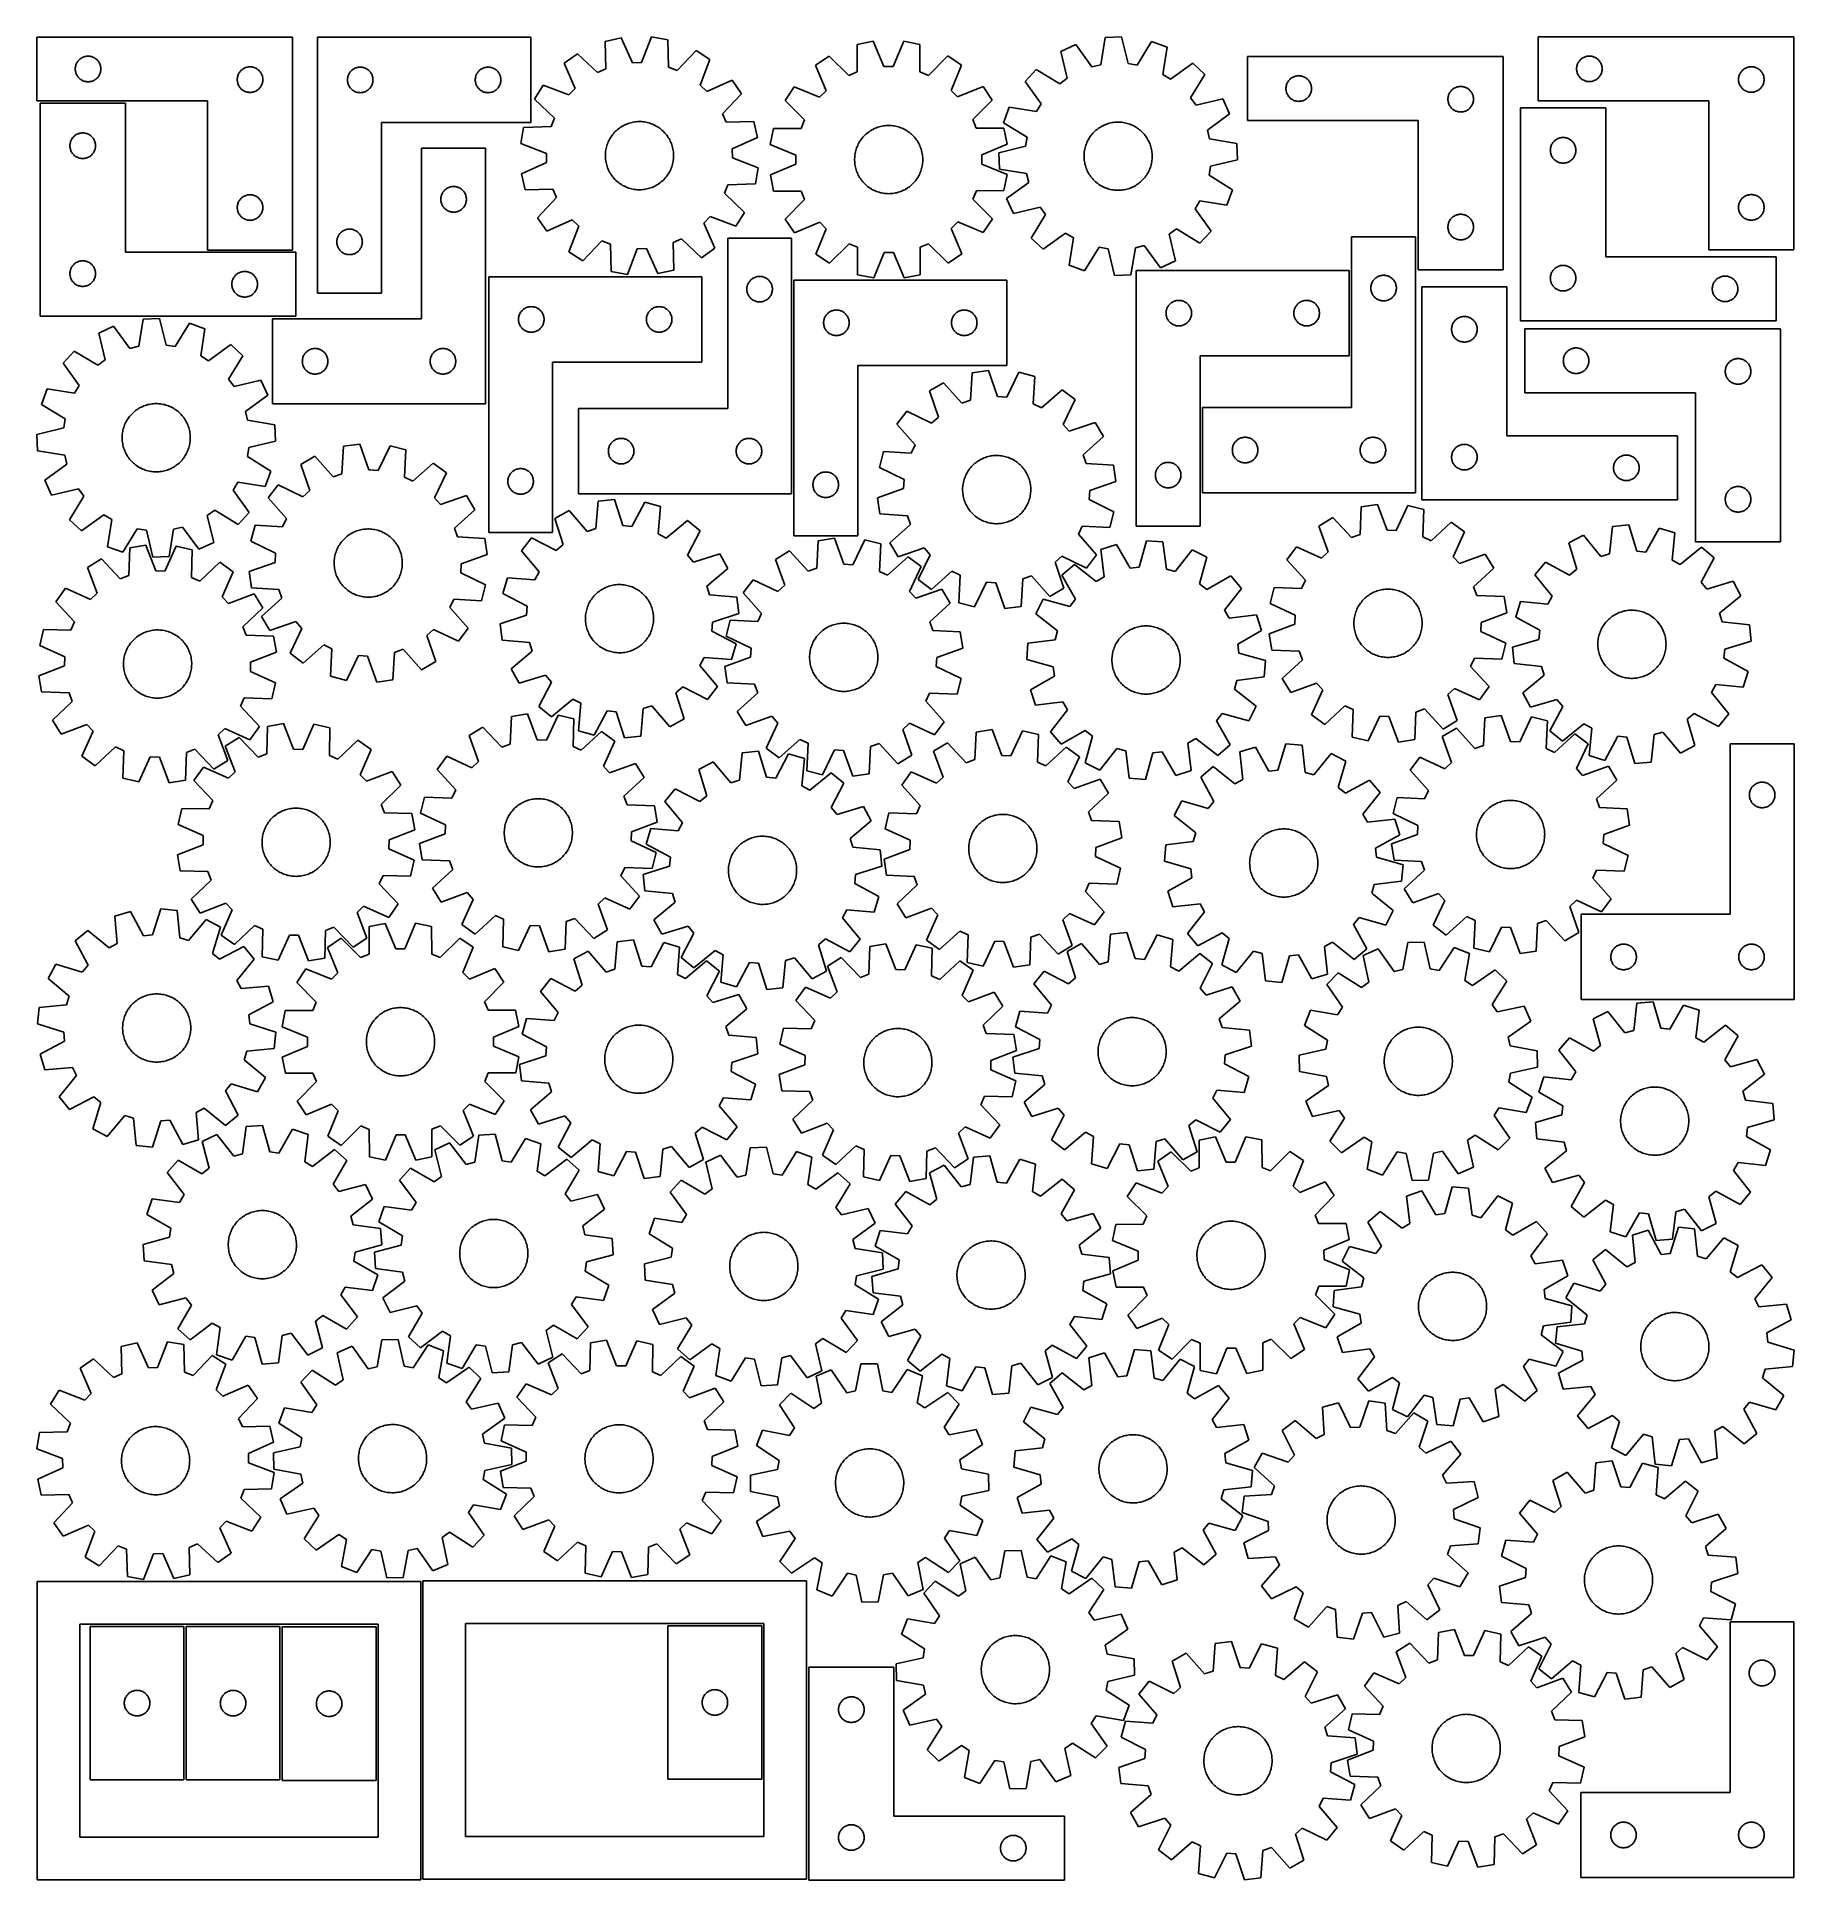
# Model space of a CAD drawing. Header units: millimetres. Extents: x 7 to 1243, y 7 to 1304.
import ezdxf

# ---------------------------------------------------------------- set-up
doc = ezdxf.new("R2010")
doc.units = ezdxf.units.MM
doc.layers.add('CUT', color=7, linetype='CONTINUOUS', true_color=0x000000)

msp = doc.modelspace()

# ---------------------------------------------------------------- linework, layer by layer
at = {"layer": 'CUT'}
for p, q in [((186.570766, 1303.717808), (6.570766, 1303.717808)), ((6.570766, 1303.717808), (6.570766, 1258.717808)), ((186.570766, 1153.717808), (186.570766, 1303.717808)), ((204.123131, 1303.541043), (204.123131, 1123.541043)), ((354.123131, 1303.541043), (204.123131, 1303.541043)), ((354.123131, 1243.541043), (354.123131, 1303.541043)), ((417.871099, 1303.210694), (406.618111, 1300.669879)), ((406.618111, 1300.669879), (407.049558, 1281.298347)), ((425.804975, 1285.533137), (417.871099, 1303.210694)), ((439.247237, 1303.760544), (432.232677, 1285.698474)), ((450.615969, 1301.801619), (439.247237, 1303.760544)), ((451.181007, 1282.433523), (450.615969, 1301.801619)), ((583.994016, 1298.47856), (583.959959, 1279.102253)), ((595.304796, 1300.748301), (583.994016, 1298.47856)), ((602.811699, 1282.885244), (595.304796, 1300.748301)), ((616.687974, 1300.784455), (609.241518, 1282.896115)), ((628.006364, 1298.552975), (616.687974, 1300.784455)), ((628.105942, 1279.176894), (628.006364, 1298.552975)), ((737.775219, 1298.349567), (727.298652, 1293.519763)), ((749.218384, 1282.713187), (737.775219, 1298.349567)), ((758.567592, 1303.341446), (755.47055, 1284.214221)), ((770.094964, 1303.794396), (758.567592, 1303.341446)), ((774.683285, 1284.969154), (770.094964, 1303.794396)), ((791.21492, 1300.449394), (781.033955, 1283.963328)), ((802.038159, 1296.45653), (791.21492, 1300.449394)), ((1243.33572, 1303.823521), (1063.33572, 1303.823521)), ((1063.33572, 1303.823521), (1063.33572, 1258.823521)), ((1243.33572, 1153.823521), (1243.33572, 1303.823521)), ((34.048395, 1284.110764), (34.25585, 1284.661959)), ((34.25585, 1284.661959), (34.498912, 1285.198407)), ((34.498912, 1285.198407), (34.776538, 1285.717808)), ((34.776538, 1285.717808), (35.08754, 1286.21794)), ((35.08754, 1286.21794), (35.430586, 1286.696661)), ((35.430586, 1286.696661), (35.804208, 1287.151921)), ((35.804208, 1287.151921), (36.206805, 1287.581769)), ((36.206805, 1287.581769), (36.636654, 1287.984367)), ((36.636654, 1287.984367), (37.091913, 1288.357988)), ((37.091913, 1288.357988), (37.570634, 1288.701035)), ((37.570634, 1288.701035), (38.070766, 1289.012037)), ((38.070766, 1289.012037), (38.590168, 1289.289663)), ((38.590168, 1289.289663), (39.126615, 1289.532724)), ((39.126615, 1289.532724), (39.677811, 1289.74018)), ((39.677811, 1289.74018), (40.241395, 1289.911141)), ((40.241395, 1289.911141), (40.814953, 1290.044876)), ((40.814953, 1290.044876), (41.396031, 1290.140812)), ((41.396031, 1290.140812), (41.982138, 1290.198539)), ((41.982138, 1290.198539), (42.570766, 1290.217808)), ((42.570766, 1290.217808), (43.159394, 1290.198539)), ((43.159394, 1290.198539), (43.745502, 1290.140812)), ((43.745502, 1290.140812), (44.326579, 1290.044876)), ((44.326579, 1290.044876), (44.900138, 1289.911141)), ((44.900138, 1289.911141), (45.463721, 1289.74018)), ((45.463721, 1289.74018), (46.014917, 1289.532724)), ((46.014917, 1289.532724), (46.551364, 1289.289663)), ((46.551364, 1289.289663), (47.070766, 1289.012037)), ((47.070766, 1289.012037), (47.570898, 1288.701035)), ((47.570898, 1288.701035), (48.049619, 1288.357988)), ((48.049619, 1288.357988), (48.504879, 1287.984367)), ((48.504879, 1287.984367), (48.934727, 1287.581769)), ((48.934727, 1287.581769), (49.337325, 1287.151921)), ((49.337325, 1287.151921), (49.710946, 1286.696661)), ((49.710946, 1286.696661), (50.053993, 1286.21794)), ((50.053993, 1286.21794), (50.364995, 1285.717808)), ((50.364995, 1285.717808), (50.642621, 1285.198407)), ((50.642621, 1285.198407), (50.885682, 1284.661959)), ((50.885682, 1284.661959), (51.093137, 1284.110764)), ((387.079553, 1291.98159), (377.655476, 1285.327852)), ((377.655476, 1285.327852), (385.467246, 1267.595997)), ((401.174407, 1278.68582), (387.079553, 1291.98159)), ((432.232677, 1285.698474), (425.804975, 1285.533137)), ((470.575364, 1294.12932), (457.182701, 1280.126499)), ((480.329055, 1287.968884), (470.575364, 1294.12932)), ((473.439232, 1269.858865), (480.329055, 1287.968884)), ((564.252371, 1290.26217), (554.671165, 1283.836754)), ((578.023741, 1276.631624), (564.252371, 1290.26217)), ((647.77568, 1290.403389), (634.050481, 1276.726353)), ((657.378559, 1284.010409), (647.77568, 1290.403389)), ((727.298652, 1293.519763), (731.757031, 1274.663324)), ((781.033955, 1283.963328), (774.683285, 1284.969154)), ((799.073108, 1277.3084), (802.038159, 1296.45653)), ((820.270378, 1285.283894), (804.555449, 1273.948842)), ((828.741745, 1277.453094), (820.270378, 1285.283894)), ((1038.765438, 1289.942418), (858.765438, 1289.942418)), ((858.765438, 1289.942418), (858.765438, 1244.942418)), ((1038.765438, 1139.942418), (1038.765438, 1289.942418)), ((1090.813349, 1284.216476), (1091.020804, 1284.767672)), ((1091.020804, 1284.767672), (1091.263865, 1285.304119)), ((1091.263865, 1285.304119), (1091.541491, 1285.823521)), ((1091.541491, 1285.823521), (1091.852493, 1286.323653)), ((1091.852493, 1286.323653), (1092.19554, 1286.802374)), ((1092.19554, 1286.802374), (1092.569162, 1287.257634)), ((1092.569162, 1287.257634), (1092.971759, 1287.687482)), ((1092.971759, 1287.687482), (1093.401608, 1288.090079)), ((1093.401608, 1288.090079), (1093.856867, 1288.463701)), ((1093.856867, 1288.463701), (1094.335588, 1288.806748)), ((1094.335588, 1288.806748), (1094.83572, 1289.11775)), ((1094.83572, 1289.11775), (1095.355122, 1289.395376)), ((1095.355122, 1289.395376), (1095.891569, 1289.638437)), ((1095.891569, 1289.638437), (1096.442765, 1289.845892)), ((1096.442765, 1289.845892), (1097.006348, 1290.016854)), ((1097.006348, 1290.016854), (1097.579907, 1290.150589)), ((1097.579907, 1290.150589), (1098.160984, 1290.246525)), ((1098.160984, 1290.246525), (1098.747092, 1290.304252)), ((1098.747092, 1290.304252), (1099.33572, 1290.323521)), ((1099.33572, 1290.323521), (1099.924348, 1290.304252)), ((1099.924348, 1290.304252), (1100.510456, 1290.246525)), ((1100.510456, 1290.246525), (1101.091533, 1290.150589)), ((1101.091533, 1290.150589), (1101.665091, 1290.016854)), ((1101.665091, 1290.016854), (1102.228675, 1289.845892)), ((1102.228675, 1289.845892), (1102.779871, 1289.638437)), ((1102.779871, 1289.638437), (1103.316318, 1289.395376)), ((1103.316318, 1289.395376), (1103.83572, 1289.11775)), ((1103.83572, 1289.11775), (1104.335852, 1288.806748)), ((1104.335852, 1288.806748), (1104.814573, 1288.463701)), ((1104.814573, 1288.463701), (1105.269832, 1288.090079)), ((1105.269832, 1288.090079), (1105.699681, 1287.687482)), ((1105.699681, 1287.687482), (1106.102278, 1287.257634)), ((1106.102278, 1287.257634), (1106.4759, 1286.802374)), ((1106.4759, 1286.802374), (1106.818946, 1286.323653)), ((1106.818946, 1286.323653), (1107.129948, 1285.823521)), ((1107.129948, 1285.823521), (1107.407575, 1285.304119)), ((1107.407575, 1285.304119), (1107.650636, 1284.767672)), ((1107.650636, 1284.767672), (1107.858091, 1284.216476)), ((33.570766, 1281.217808), (33.590036, 1281.806437)), ((33.590036, 1280.62918), (33.570766, 1281.217808)), ((33.590036, 1281.806437), (33.647762, 1282.392544)), ((33.647762, 1280.043073), (33.590036, 1280.62918)), ((33.647762, 1282.392544), (33.743699, 1282.973621)), ((33.743699, 1279.461995), (33.647762, 1280.043073)), ((33.743699, 1282.973621), (33.877434, 1283.54718)), ((33.877434, 1278.888437), (33.743699, 1279.461995)), ((33.877434, 1283.54718), (34.048395, 1284.110764)), ((34.048395, 1278.324853), (33.877434, 1278.888437)), ((34.25585, 1277.773657), (34.048395, 1278.324853)), ((34.498912, 1277.23721), (34.25585, 1277.773657)), ((34.776538, 1276.717808), (34.498912, 1277.23721)), ((35.08754, 1276.217676), (34.776538, 1276.717808)), ((35.430586, 1275.738955), (35.08754, 1276.217676)), ((35.804208, 1275.283696), (35.430586, 1275.738955)), ((36.206805, 1274.853847), (35.804208, 1275.283696)), ((36.636654, 1274.45125), (36.206805, 1274.853847)), ((37.091913, 1274.077628), (36.636654, 1274.45125)), ((37.570634, 1273.734582), (37.091913, 1274.077628)), ((38.070766, 1273.42358), (37.570634, 1273.734582)), ((38.590168, 1273.145954), (38.070766, 1273.42358)), ((39.126615, 1272.902893), (38.590168, 1273.145954)), ((39.677811, 1272.695437), (39.126615, 1272.902893)), ((40.241395, 1272.524476), (39.677811, 1272.695437)), ((40.814953, 1272.390741), (40.241395, 1272.524476)), ((41.396031, 1272.294805), (40.814953, 1272.390741)), ((41.982138, 1272.237078), (41.396031, 1272.294805)), ((42.570766, 1272.217808), (41.982138, 1272.237078)), ((43.159394, 1272.237078), (42.570766, 1272.217808)), ((43.745502, 1272.294805), (43.159394, 1272.237078)), ((44.326579, 1272.390741), (43.745502, 1272.294805)), ((44.900138, 1272.524476), (44.326579, 1272.390741)), ((45.463721, 1272.695437), (44.900138, 1272.524476)), ((46.014917, 1272.902893), (45.463721, 1272.695437)), ((46.551364, 1273.145954), (46.014917, 1272.902893)), ((47.070766, 1273.42358), (46.551364, 1273.145954)), ((47.570898, 1273.734582), (47.070766, 1273.42358)), ((48.049619, 1274.077628), (47.570898, 1273.734582)), ((48.504879, 1274.45125), (48.049619, 1274.077628)), ((48.934727, 1274.853847), (48.504879, 1274.45125)), ((49.337325, 1275.283696), (48.934727, 1274.853847)), ((49.710946, 1275.738955), (49.337325, 1275.283696)), ((50.053993, 1276.217676), (49.710946, 1275.738955)), ((50.364995, 1276.717808), (50.053993, 1276.217676)), ((50.642621, 1277.23721), (50.364995, 1276.717808)), ((50.885682, 1277.773657), (50.642621, 1277.23721)), ((51.093137, 1278.324853), (50.885682, 1277.773657)), ((51.093137, 1284.110764), (51.264099, 1283.54718)), ((51.264099, 1278.888437), (51.093137, 1278.324853)), ((51.264099, 1283.54718), (51.397834, 1282.973621)), ((51.397834, 1279.461995), (51.264099, 1278.888437)), ((51.397834, 1282.973621), (51.49377, 1282.392544)), ((51.49377, 1280.043073), (51.397834, 1279.461995)), ((51.49377, 1282.392544), (51.551497, 1281.806437)), ((51.551497, 1280.62918), (51.49377, 1280.043073)), ((51.551497, 1281.806437), (51.570766, 1281.217808)), ((51.570766, 1281.217808), (51.551497, 1280.62918)), ((147.570766, 1273.717808), (147.590036, 1274.306437)), ((147.590036, 1273.12918), (147.570766, 1273.717808)), ((147.590036, 1274.306437), (147.647762, 1274.892544)), ((147.647762, 1272.543073), (147.590036, 1273.12918)), ((147.647762, 1274.892544), (147.743699, 1275.473621)), ((147.743699, 1271.961995), (147.647762, 1272.543073)), ((147.743699, 1275.473621), (147.877434, 1276.04718)), ((147.877434, 1271.388437), (147.743699, 1271.961995)), ((147.877434, 1276.04718), (148.048395, 1276.610764)), ((148.048395, 1270.824853), (147.877434, 1271.388437)), ((148.048395, 1276.610764), (148.25585, 1277.161959)), ((148.25585, 1277.161959), (148.498912, 1277.698407)), ((148.498912, 1277.698407), (148.776538, 1278.217808)), ((148.776538, 1278.217808), (149.08754, 1278.71794)), ((149.08754, 1278.71794), (149.430586, 1279.196661)), ((149.430586, 1279.196661), (149.804208, 1279.651921)), ((149.804208, 1279.651921), (150.206805, 1280.081769)), ((150.206805, 1280.081769), (150.636654, 1280.484367)), ((150.636654, 1280.484367), (151.091913, 1280.857988)), ((151.091913, 1280.857988), (151.570634, 1281.201035)), ((151.570634, 1281.201035), (152.070766, 1281.512037)), ((152.070766, 1281.512037), (152.590168, 1281.789663)), ((152.590168, 1281.789663), (153.126615, 1282.032724)), ((153.126615, 1282.032724), (153.677811, 1282.24018)), ((153.677811, 1282.24018), (154.241395, 1282.411141)), ((154.241395, 1282.411141), (154.814953, 1282.544876)), ((154.814953, 1282.544876), (155.396031, 1282.640812)), ((155.396031, 1282.640812), (155.982138, 1282.698539)), ((155.982138, 1282.698539), (156.570766, 1282.717808)), ((156.570766, 1282.717808), (157.159394, 1282.698539)), ((157.159394, 1282.698539), (157.745502, 1282.640812)), ((157.745502, 1282.640812), (158.326579, 1282.544876)), ((158.326579, 1282.544876), (158.900138, 1282.411141)), ((158.900138, 1282.411141), (159.463721, 1282.24018)), ((159.463721, 1282.24018), (160.014917, 1282.032724)), ((160.014917, 1282.032724), (160.551364, 1281.789663)), ((160.551364, 1281.789663), (161.070766, 1281.512037)), ((161.070766, 1281.512037), (161.570898, 1281.201035)), ((161.570898, 1281.201035), (162.049619, 1280.857988)), ((162.049619, 1280.857988), (162.504879, 1280.484367)), ((162.504879, 1280.484367), (162.934727, 1280.081769)), ((162.934727, 1280.081769), (163.337325, 1279.651921)), ((163.337325, 1279.651921), (163.710946, 1279.196661)), ((163.710946, 1279.196661), (164.053993, 1278.71794)), ((164.053993, 1278.71794), (164.364995, 1278.217808)), ((164.364995, 1278.217808), (164.642621, 1277.698407)), ((164.642621, 1277.698407), (164.885682, 1277.161959)), ((164.885682, 1277.161959), (165.093137, 1276.610764)), ((165.093137, 1276.610764), (165.264099, 1276.04718)), ((165.264099, 1271.388437), (165.093137, 1270.824853)), ((165.264099, 1276.04718), (165.397834, 1275.473621)), ((165.397834, 1271.961995), (165.264099, 1271.388437)), ((165.397834, 1275.473621), (165.49377, 1274.892544)), ((165.49377, 1272.543073), (165.397834, 1271.961995)), ((165.49377, 1274.892544), (165.551497, 1274.306437)), ((165.551497, 1273.12918), (165.49377, 1272.543073)), ((165.551497, 1274.306437), (165.570766, 1273.717808)), ((165.570766, 1273.717808), (165.551497, 1273.12918)), ((225.123131, 1273.541043), (225.142401, 1274.129671)), ((225.142401, 1272.952415), (225.123131, 1273.541043)), ((225.142401, 1274.129671), (225.200128, 1274.715779)), ((225.200128, 1272.366307), (225.142401, 1272.952415)), ((225.200128, 1274.715779), (225.296064, 1275.296856)), ((225.296064, 1271.78523), (225.200128, 1272.366307)), ((225.296064, 1275.296856), (225.429799, 1275.870414)), ((225.429799, 1271.211672), (225.296064, 1271.78523)), ((225.429799, 1275.870414), (225.60076, 1276.433998)), ((225.60076, 1276.433998), (225.808215, 1276.985194)), ((225.808215, 1276.985194), (226.051277, 1277.521641)), ((226.051277, 1277.521641), (226.328903, 1278.041043)), ((226.328903, 1278.041043), (226.639905, 1278.541175)), ((226.639905, 1278.541175), (226.982951, 1279.019896)), ((226.982951, 1279.019896), (227.356573, 1279.475155)), ((227.356573, 1279.475155), (227.75917, 1279.905004)), ((227.75917, 1279.905004), (228.189019, 1280.307601)), ((228.189019, 1280.307601), (228.644278, 1280.681223)), ((228.644278, 1280.681223), (229.122999, 1281.024269)), ((229.122999, 1281.024269), (229.623131, 1281.335272)), ((229.623131, 1281.335272), (230.142533, 1281.612898)), ((230.142533, 1281.612898), (230.67898, 1281.855959)), ((230.67898, 1281.855959), (231.230176, 1282.063414)), ((231.230176, 1282.063414), (231.79376, 1282.234375)), ((231.79376, 1282.234375), (232.367318, 1282.36811)), ((232.367318, 1282.36811), (232.948396, 1282.464047)), ((232.948396, 1282.464047), (233.534503, 1282.521773)), ((233.534503, 1282.521773), (234.123131, 1282.541043)), ((234.123131, 1282.541043), (234.711759, 1282.521773)), ((234.711759, 1282.521773), (235.297867, 1282.464047)), ((235.297867, 1282.464047), (235.878944, 1282.36811)), ((235.878944, 1282.36811), (236.452503, 1282.234375)), ((236.452503, 1282.234375), (237.016086, 1282.063414)), ((237.016086, 1282.063414), (237.567282, 1281.855959)), ((237.567282, 1281.855959), (238.103729, 1281.612898)), ((238.103729, 1281.612898), (238.623131, 1281.335272)), ((238.623131, 1281.335272), (239.123263, 1281.024269)), ((239.123263, 1281.024269), (239.601984, 1280.681223)), ((239.601984, 1280.681223), (240.057244, 1280.307601)), ((240.057244, 1280.307601), (240.487092, 1279.905004)), ((240.487092, 1279.905004), (240.88969, 1279.475155)), ((240.88969, 1279.475155), (241.263311, 1279.019896)), ((241.263311, 1279.019896), (241.606358, 1278.541175)), ((241.606358, 1278.541175), (241.91736, 1278.041043)), ((241.91736, 1278.041043), (242.194986, 1277.521641)), ((242.194986, 1277.521641), (242.438047, 1276.985194)), ((242.438047, 1276.985194), (242.645502, 1276.433998)), ((242.645502, 1276.433998), (242.816464, 1275.870414)), ((242.816464, 1275.870414), (242.950199, 1275.296856)), ((242.950199, 1271.78523), (242.816464, 1271.211672)), ((242.950199, 1275.296856), (243.046135, 1274.715779)), ((243.046135, 1272.366307), (242.950199, 1271.78523)), ((243.046135, 1274.715779), (243.103862, 1274.129671)), ((243.103862, 1272.952415), (243.046135, 1272.366307)), ((243.103862, 1274.129671), (243.123131, 1273.541043)), ((243.123131, 1273.541043), (243.103862, 1272.952415)), ((315.123131, 1273.541043), (315.142401, 1274.129671)), ((315.142401, 1272.952415), (315.123131, 1273.541043)), ((315.142401, 1274.129671), (315.200128, 1274.715779)), ((315.200128, 1272.366307), (315.142401, 1272.952415)), ((315.200128, 1274.715779), (315.296064, 1275.296856)), ((315.296064, 1271.78523), (315.200128, 1272.366307)), ((315.296064, 1275.296856), (315.429799, 1275.870414)), ((315.429799, 1271.211672), (315.296064, 1271.78523)), ((315.429799, 1275.870414), (315.60076, 1276.433998)), ((315.60076, 1276.433998), (315.808215, 1276.985194)), ((315.808215, 1276.985194), (316.051277, 1277.521641)), ((316.051277, 1277.521641), (316.328903, 1278.041043)), ((316.328903, 1278.041043), (316.639905, 1278.541175)), ((316.639905, 1278.541175), (316.982951, 1279.019896)), ((316.982951, 1279.019896), (317.356573, 1279.475155)), ((317.356573, 1279.475155), (317.75917, 1279.905004)), ((317.75917, 1279.905004), (318.189019, 1280.307601)), ((318.189019, 1280.307601), (318.644278, 1280.681223)), ((318.644278, 1280.681223), (319.122999, 1281.024269)), ((319.122999, 1281.024269), (319.623131, 1281.335272)), ((319.623131, 1281.335272), (320.142533, 1281.612898)), ((320.142533, 1281.612898), (320.67898, 1281.855959)), ((320.67898, 1281.855959), (321.230176, 1282.063414)), ((321.230176, 1282.063414), (321.79376, 1282.234375)), ((321.79376, 1282.234375), (322.367318, 1282.36811)), ((322.367318, 1282.36811), (322.948396, 1282.464047)), ((322.948396, 1282.464047), (323.534503, 1282.521773)), ((323.534503, 1282.521773), (324.123131, 1282.541043)), ((324.123131, 1282.541043), (324.711759, 1282.521773)), ((324.711759, 1282.521773), (325.297867, 1282.464047)), ((325.297867, 1282.464047), (325.878944, 1282.36811)), ((325.878944, 1282.36811), (326.452503, 1282.234375)), ((326.452503, 1282.234375), (327.016086, 1282.063414)), ((327.016086, 1282.063414), (327.567282, 1281.855959)), ((327.567282, 1281.855959), (328.103729, 1281.612898)), ((328.103729, 1281.612898), (328.623131, 1281.335272)), ((328.623131, 1281.335272), (329.123263, 1281.024269)), ((329.123263, 1281.024269), (329.601984, 1280.681223)), ((329.601984, 1280.681223), (330.057244, 1280.307601)), ((330.057244, 1280.307601), (330.487092, 1279.905004)), ((330.487092, 1279.905004), (330.88969, 1279.475155)), ((330.88969, 1279.475155), (331.263311, 1279.019896)), ((331.263311, 1279.019896), (331.606358, 1278.541175)), ((331.606358, 1278.541175), (331.91736, 1278.041043)), ((331.91736, 1278.041043), (332.194986, 1277.521641)), ((332.194986, 1277.521641), (332.438047, 1276.985194)), ((332.438047, 1276.985194), (332.645502, 1276.433998)), ((332.645502, 1276.433998), (332.816464, 1275.870414)), ((332.816464, 1275.870414), (332.950199, 1275.296856)), ((332.950199, 1271.78523), (332.816464, 1271.211672)), ((332.950199, 1275.296856), (333.046135, 1274.715779)), ((333.046135, 1272.366307), (332.950199, 1271.78523)), ((333.046135, 1274.715779), (333.103862, 1274.129671)), ((333.103862, 1272.952415), (333.046135, 1272.366307)), ((333.103862, 1274.129671), (333.123131, 1273.541043)), ((333.123131, 1273.541043), (333.103862, 1272.952415)), ((407.049558, 1281.298347), (401.174407, 1278.68582)), ((457.182701, 1280.126499), (451.181007, 1282.433523)), ((495.83307, 1273.242474), (478.101215, 1265.430705)), ((502.486809, 1263.818397), (495.83307, 1273.242474)), ((554.671165, 1283.836754), (562.054693, 1265.922348)), ((583.959959, 1279.102253), (578.023741, 1276.631624)), ((609.241518, 1282.896115), (602.811699, 1282.885244)), ((634.050481, 1276.726353), (628.105942, 1279.176894)), ((650.055652, 1266.071138), (657.378559, 1284.010409)), ((709.999314, 1280.950971), (702.168515, 1272.479605)), ((702.168515, 1272.479605), (713.503567, 1256.764675)), ((726.555204, 1270.883949), (709.999314, 1280.950971)), ((731.757031, 1274.663324), (726.555204, 1270.883949)), ((755.47055, 1284.214221), (749.218384, 1282.713187)), ((804.555449, 1273.948842), (799.073108, 1277.3084)), ((818.674722, 1260.897205), (828.741745, 1277.453094)), ((886.450522, 1270.886569), (886.693583, 1271.423016)), ((886.693583, 1271.423016), (886.971209, 1271.942418)), ((886.971209, 1271.942418), (887.282211, 1272.44255)), ((887.282211, 1272.44255), (887.625258, 1272.921271)), ((887.625258, 1272.921271), (887.99888, 1273.37653)), ((887.99888, 1273.37653), (888.401477, 1273.806379)), ((888.401477, 1273.806379), (888.831326, 1274.208976)), ((888.831326, 1274.208976), (889.286585, 1274.582598)), ((889.286585, 1274.582598), (889.765306, 1274.925644)), ((889.765306, 1274.925644), (890.265438, 1275.236646)), ((890.265438, 1275.236646), (890.78484, 1275.514272)), ((890.78484, 1275.514272), (891.321287, 1275.757334)), ((891.321287, 1275.757334), (891.872483, 1275.964789)), ((891.872483, 1275.964789), (892.436066, 1276.13575)), ((892.436066, 1276.13575), (893.009625, 1276.269485)), ((893.009625, 1276.269485), (893.590702, 1276.365421)), ((893.590702, 1276.365421), (894.17681, 1276.423148)), ((894.17681, 1276.423148), (894.765438, 1276.442418)), ((894.765438, 1276.442418), (895.354066, 1276.423148)), ((895.354066, 1276.423148), (895.940174, 1276.365421)), ((895.940174, 1276.365421), (896.521251, 1276.269485)), ((896.521251, 1276.269485), (897.094809, 1276.13575)), ((897.094809, 1276.13575), (897.658393, 1275.964789)), ((897.658393, 1275.964789), (898.209589, 1275.757334)), ((898.209589, 1275.757334), (898.746036, 1275.514272)), ((898.746036, 1275.514272), (899.265438, 1275.236646)), ((899.265438, 1275.236646), (899.76557, 1274.925644)), ((899.76557, 1274.925644), (900.244291, 1274.582598)), ((900.244291, 1274.582598), (900.69955, 1274.208976)), ((900.69955, 1274.208976), (901.129399, 1273.806379)), ((901.129399, 1273.806379), (901.531996, 1273.37653)), ((901.531996, 1273.37653), (901.905618, 1272.921271)), ((901.905618, 1272.921271), (902.248664, 1272.44255)), ((902.248664, 1272.44255), (902.559667, 1271.942418)), ((902.559667, 1271.942418), (902.837293, 1271.423016)), ((902.837293, 1271.423016), (903.080354, 1270.886569)), ((1090.33572, 1281.323521), (1090.35499, 1281.912149)), ((1090.35499, 1280.734893), (1090.33572, 1281.323521)), ((1090.35499, 1281.912149), (1090.412716, 1282.498257)), ((1090.412716, 1280.148786), (1090.35499, 1280.734893)), ((1090.412716, 1282.498257), (1090.508652, 1283.079334)), ((1090.508652, 1279.567708), (1090.412716, 1280.148786)), ((1090.508652, 1283.079334), (1090.642387, 1283.652893)), ((1090.642387, 1278.99415), (1090.508652, 1279.567708)), ((1090.642387, 1283.652893), (1090.813349, 1284.216476)), ((1090.813349, 1278.430566), (1090.642387, 1278.99415)), ((1091.020804, 1277.87937), (1090.813349, 1278.430566)), ((1091.263865, 1277.342923), (1091.020804, 1277.87937)), ((1091.541491, 1276.823521), (1091.263865, 1277.342923)), ((1091.852493, 1276.323389), (1091.541491, 1276.823521)), ((1092.19554, 1275.844668), (1091.852493, 1276.323389)), ((1092.569162, 1275.389409), (1092.19554, 1275.844668)), ((1092.971759, 1274.95956), (1092.569162, 1275.389409)), ((1093.401608, 1274.556963), (1092.971759, 1274.95956)), ((1093.856867, 1274.183341), (1093.401608, 1274.556963)), ((1094.335588, 1273.840295), (1093.856867, 1274.183341)), ((1094.83572, 1273.529293), (1094.335588, 1273.840295)), ((1095.355122, 1273.251667), (1094.83572, 1273.529293)), ((1095.891569, 1273.008605), (1095.355122, 1273.251667)), ((1096.442765, 1272.80115), (1095.891569, 1273.008605)), ((1097.006348, 1272.630189), (1096.442765, 1272.80115)), ((1097.579907, 1272.496454), (1097.006348, 1272.630189)), ((1098.160984, 1272.400517), (1097.579907, 1272.496454)), ((1098.747092, 1272.342791), (1098.160984, 1272.400517)), ((1099.33572, 1272.323521), (1098.747092, 1272.342791)), ((1099.924348, 1272.342791), (1099.33572, 1272.323521)), ((1100.510456, 1272.400517), (1099.924348, 1272.342791)), ((1101.091533, 1272.496454), (1100.510456, 1272.400517)), ((1101.665091, 1272.630189), (1101.091533, 1272.496454)), ((1102.228675, 1272.80115), (1101.665091, 1272.630189)), ((1102.779871, 1273.008605), (1102.228675, 1272.80115)), ((1103.316318, 1273.251667), (1102.779871, 1273.008605)), ((1103.83572, 1273.529293), (1103.316318, 1273.251667)), ((1104.335852, 1273.840295), (1103.83572, 1273.529293)), ((1104.814573, 1274.183341), (1104.335852, 1273.840295)), ((1105.269832, 1274.556963), (1104.814573, 1274.183341)), ((1105.699681, 1274.95956), (1105.269832, 1274.556963)), ((1106.102278, 1275.389409), (1105.699681, 1274.95956)), ((1106.4759, 1275.844668), (1106.102278, 1275.389409)), ((1106.818946, 1276.323389), (1106.4759, 1275.844668)), ((1107.129948, 1276.823521), (1106.818946, 1276.323389)), ((1107.407575, 1277.342923), (1107.129948, 1276.823521)), ((1107.650636, 1277.87937), (1107.407575, 1277.342923)), ((1107.858091, 1278.430566), (1107.650636, 1277.87937)), ((1107.858091, 1284.216476), (1108.029052, 1283.652893)), ((1108.029052, 1278.99415), (1107.858091, 1278.430566)), ((1108.029052, 1283.652893), (1108.162787, 1283.079334)), ((1108.162787, 1279.567708), (1108.029052, 1278.99415)), ((1108.162787, 1283.079334), (1108.258724, 1282.498257)), ((1108.258724, 1280.148786), (1108.162787, 1279.567708)), ((1108.258724, 1282.498257), (1108.31645, 1281.912149)), ((1108.31645, 1280.734893), (1108.258724, 1280.148786)), ((1108.31645, 1281.912149), (1108.33572, 1281.323521)), ((1108.33572, 1281.323521), (1108.31645, 1280.734893)), ((1204.33572, 1273.823521), (1204.35499, 1274.412149)), ((1204.35499, 1273.234893), (1204.33572, 1273.823521)), ((1204.35499, 1274.412149), (1204.412716, 1274.998257)), ((1204.412716, 1272.648786), (1204.35499, 1273.234893)), ((1204.412716, 1274.998257), (1204.508652, 1275.579334)), ((1204.508652, 1272.067708), (1204.412716, 1272.648786)), ((1204.508652, 1275.579334), (1204.642387, 1276.152893)), ((1204.642387, 1271.49415), (1204.508652, 1272.067708)), ((1204.642387, 1276.152893), (1204.813349, 1276.716476)), ((1204.813349, 1270.930566), (1204.642387, 1271.49415)), ((1204.813349, 1276.716476), (1205.020804, 1277.267672)), ((1205.020804, 1277.267672), (1205.263865, 1277.804119)), ((1205.263865, 1277.804119), (1205.541491, 1278.323521)), ((1205.541491, 1278.323521), (1205.852493, 1278.823653)), ((1205.852493, 1278.823653), (1206.19554, 1279.302374)), ((1206.19554, 1279.302374), (1206.569162, 1279.757634)), ((1206.569162, 1279.757634), (1206.971759, 1280.187482)), ((1206.971759, 1280.187482), (1207.401608, 1280.590079)), ((1207.401608, 1280.590079), (1207.856867, 1280.963701)), ((1207.856867, 1280.963701), (1208.335588, 1281.306748)), ((1208.335588, 1281.306748), (1208.83572, 1281.61775)), ((1208.83572, 1281.61775), (1209.355122, 1281.895376)), ((1209.355122, 1281.895376), (1209.891569, 1282.138437)), ((1209.891569, 1282.138437), (1210.442765, 1282.345892)), ((1210.442765, 1282.345892), (1211.006348, 1282.516854)), ((1211.006348, 1282.516854), (1211.579907, 1282.650589)), ((1211.579907, 1282.650589), (1212.160984, 1282.746525)), ((1212.160984, 1282.746525), (1212.747092, 1282.804252)), ((1212.747092, 1282.804252), (1213.33572, 1282.823521)), ((1213.33572, 1282.823521), (1213.924348, 1282.804252)), ((1213.924348, 1282.804252), (1214.510456, 1282.746525)), ((1214.510456, 1282.746525), (1215.091533, 1282.650589)), ((1215.091533, 1282.650589), (1215.665091, 1282.516854)), ((1215.665091, 1282.516854), (1216.228675, 1282.345892)), ((1216.228675, 1282.345892), (1216.779871, 1282.138437)), ((1216.779871, 1282.138437), (1217.316318, 1281.895376)), ((1217.316318, 1281.895376), (1217.83572, 1281.61775)), ((1217.83572, 1281.61775), (1218.335852, 1281.306748)), ((1218.335852, 1281.306748), (1218.814573, 1280.963701)), ((1218.814573, 1280.963701), (1219.269832, 1280.590079)), ((1219.269832, 1280.590079), (1219.699681, 1280.187482)), ((1219.699681, 1280.187482), (1220.102278, 1279.757634)), ((1220.102278, 1279.757634), (1220.4759, 1279.302374)), ((1220.4759, 1279.302374), (1220.818946, 1278.823653)), ((1220.818946, 1278.823653), (1221.129948, 1278.323521)), ((1221.129948, 1278.323521), (1221.407575, 1277.804119)), ((1221.407575, 1277.804119), (1221.650636, 1277.267672)), ((1221.650636, 1277.267672), (1221.858091, 1276.716476)), ((1221.858091, 1276.716476), (1222.029052, 1276.152893)), ((1222.029052, 1271.49415), (1221.858091, 1270.930566)), ((1222.029052, 1276.152893), (1222.162787, 1275.579334)), ((1222.162787, 1272.067708), (1222.029052, 1271.49415)), ((1222.162787, 1275.579334), (1222.258724, 1274.998257)), ((1222.258724, 1272.648786), (1222.162787, 1272.067708)), ((1222.258724, 1274.998257), (1222.31645, 1274.412149)), ((1222.31645, 1273.234893), (1222.258724, 1272.648786)), ((1222.31645, 1274.412149), (1222.33572, 1273.823521)), ((1222.33572, 1273.823521), (1222.31645, 1273.234893)), ((6.570766, 1258.717808), (126.570766, 1258.717808)), ((126.570766, 1258.717808), (126.570766, 1153.717808)), ((148.25585, 1270.273657), (148.048395, 1270.824853)), ((148.498912, 1269.73721), (148.25585, 1270.273657)), ((148.776538, 1269.217808), (148.498912, 1269.73721)), ((149.08754, 1268.717676), (148.776538, 1269.217808)), ((149.430586, 1268.238955), (149.08754, 1268.717676)), ((149.804208, 1267.783696), (149.430586, 1268.238955)), ((150.206805, 1267.353847), (149.804208, 1267.783696)), ((150.636654, 1266.95125), (150.206805, 1267.353847)), ((151.091913, 1266.577628), (150.636654, 1266.95125)), ((151.570634, 1266.234582), (151.091913, 1266.577628)), ((152.070766, 1265.92358), (151.570634, 1266.234582)), ((152.590168, 1265.645954), (152.070766, 1265.92358)), ((153.126615, 1265.402893), (152.590168, 1265.645954)), ((153.677811, 1265.195437), (153.126615, 1265.402893)), ((154.241395, 1265.024476), (153.677811, 1265.195437)), ((154.814953, 1264.890741), (154.241395, 1265.024476)), ((155.396031, 1264.794805), (154.814953, 1264.890741)), ((155.982138, 1264.737078), (155.396031, 1264.794805)), ((156.570766, 1264.717808), (155.982138, 1264.737078)), ((157.159394, 1264.737078), (156.570766, 1264.717808)), ((157.745502, 1264.794805), (157.159394, 1264.737078)), ((158.326579, 1264.890741), (157.745502, 1264.794805)), ((158.900138, 1265.024476), (158.326579, 1264.890741)), ((159.463721, 1265.195437), (158.900138, 1265.024476)), ((160.014917, 1265.402893), (159.463721, 1265.195437)), ((160.551364, 1265.645954), (160.014917, 1265.402893)), ((161.070766, 1265.92358), (160.551364, 1265.645954)), ((161.570898, 1266.234582), (161.070766, 1265.92358)), ((162.049619, 1266.577628), (161.570898, 1266.234582)), ((162.504879, 1266.95125), (162.049619, 1266.577628)), ((162.934727, 1267.353847), (162.504879, 1266.95125)), ((163.337325, 1267.783696), (162.934727, 1267.353847)), ((163.710946, 1268.238955), (163.337325, 1267.783696)), ((164.053993, 1268.717676), (163.710946, 1268.238955)), ((164.364995, 1269.217808), (164.053993, 1268.717676)), ((164.642621, 1269.73721), (164.364995, 1269.217808)), ((164.885682, 1270.273657), (164.642621, 1269.73721)), ((165.093137, 1270.824853), (164.885682, 1270.273657)), ((225.60076, 1270.648088), (225.429799, 1271.211672)), ((225.808215, 1270.096892), (225.60076, 1270.648088)), ((226.051277, 1269.560445), (225.808215, 1270.096892)), ((226.328903, 1269.041043), (226.051277, 1269.560445)), ((226.639905, 1268.540911), (226.328903, 1269.041043)), ((226.982951, 1268.06219), (226.639905, 1268.540911)), ((227.356573, 1267.606931), (226.982951, 1268.06219)), ((227.75917, 1267.177082), (227.356573, 1267.606931)), ((228.189019, 1266.774485), (227.75917, 1267.177082)), ((228.644278, 1266.400863), (228.189019, 1266.774485)), ((229.122999, 1266.057816), (228.644278, 1266.400863)), ((229.623131, 1265.746814), (229.122999, 1266.057816)), ((230.142533, 1265.469188), (229.623131, 1265.746814)), ((230.67898, 1265.226127), (230.142533, 1265.469188)), ((231.230176, 1265.018672), (230.67898, 1265.226127)), ((231.79376, 1264.84771), (231.230176, 1265.018672)), ((232.367318, 1264.713975), (231.79376, 1264.84771)), ((232.948396, 1264.618039), (232.367318, 1264.713975)), ((233.534503, 1264.560313), (232.948396, 1264.618039)), ((234.123131, 1264.541043), (233.534503, 1264.560313)), ((234.711759, 1264.560313), (234.123131, 1264.541043)), ((235.297867, 1264.618039), (234.711759, 1264.560313)), ((235.878944, 1264.713975), (235.297867, 1264.618039)), ((236.452503, 1264.84771), (235.878944, 1264.713975)), ((237.016086, 1265.018672), (236.452503, 1264.84771)), ((237.567282, 1265.226127), (237.016086, 1265.018672)), ((238.103729, 1265.469188), (237.567282, 1265.226127)), ((238.623131, 1265.746814), (238.103729, 1265.469188)), ((239.123263, 1266.057816), (238.623131, 1265.746814)), ((239.601984, 1266.400863), (239.123263, 1266.057816)), ((240.057244, 1266.774485), (239.601984, 1266.400863)), ((240.487092, 1267.177082), (240.057244, 1266.774485)), ((240.88969, 1267.606931), (240.487092, 1267.177082)), ((241.263311, 1268.06219), (240.88969, 1267.606931)), ((241.606358, 1268.540911), (241.263311, 1268.06219)), ((241.91736, 1269.041043), (241.606358, 1268.540911)), ((242.194986, 1269.560445), (241.91736, 1269.041043)), ((242.438047, 1270.096892), (242.194986, 1269.560445)), ((242.645502, 1270.648088), (242.438047, 1270.096892)), ((242.816464, 1271.211672), (242.645502, 1270.648088)), ((315.60076, 1270.648088), (315.429799, 1271.211672)), ((315.808215, 1270.096892), (315.60076, 1270.648088)), ((316.051277, 1269.560445), (315.808215, 1270.096892)), ((316.328903, 1269.041043), (316.051277, 1269.560445)), ((316.639905, 1268.540911), (316.328903, 1269.041043)), ((316.982951, 1268.06219), (316.639905, 1268.540911)), ((317.356573, 1267.606931), (316.982951, 1268.06219)), ((317.75917, 1267.177082), (317.356573, 1267.606931)), ((318.189019, 1266.774485), (317.75917, 1267.177082)), ((318.644278, 1266.400863), (318.189019, 1266.774485)), ((319.122999, 1266.057816), (318.644278, 1266.400863)), ((319.623131, 1265.746814), (319.122999, 1266.057816)), ((320.142533, 1265.469188), (319.623131, 1265.746814)), ((320.67898, 1265.226127), (320.142533, 1265.469188)), ((321.230176, 1265.018672), (320.67898, 1265.226127)), ((321.79376, 1264.84771), (321.230176, 1265.018672)), ((322.367318, 1264.713975), (321.79376, 1264.84771)), ((322.948396, 1264.618039), (322.367318, 1264.713975)), ((323.534503, 1264.560313), (322.948396, 1264.618039)), ((324.123131, 1264.541043), (323.534503, 1264.560313)), ((324.711759, 1264.560313), (324.123131, 1264.541043)), ((325.297867, 1264.618039), (324.711759, 1264.560313)), ((325.878944, 1264.713975), (325.297867, 1264.618039)), ((326.452503, 1264.84771), (325.878944, 1264.713975)), ((327.016086, 1265.018672), (326.452503, 1264.84771)), ((327.567282, 1265.226127), (327.016086, 1265.018672)), ((328.103729, 1265.469188), (327.567282, 1265.226127)), ((328.623131, 1265.746814), (328.103729, 1265.469188)), ((329.123263, 1266.057816), (328.623131, 1265.746814)), ((329.601984, 1266.400863), (329.123263, 1266.057816)), ((330.057244, 1266.774485), (329.601984, 1266.400863)), ((330.487092, 1267.177082), (330.057244, 1266.774485)), ((330.88969, 1267.606931), (330.487092, 1267.177082)), ((331.263311, 1268.06219), (330.88969, 1267.606931)), ((331.606358, 1268.540911), (331.263311, 1268.06219)), ((331.91736, 1269.041043), (331.606358, 1268.540911)), ((332.194986, 1269.560445), (331.91736, 1269.041043)), ((332.438047, 1270.096892), (332.194986, 1269.560445)), ((332.645502, 1270.648088), (332.438047, 1270.096892)), ((332.816464, 1271.211672), (332.645502, 1270.648088)), ((362.929067, 1269.823837), (356.76863, 1260.070146)), ((356.76863, 1260.070146), (370.771451, 1246.677483)), ((381.039085, 1262.934014), (362.929067, 1269.823837)), ((385.467246, 1267.595997), (381.039085, 1262.934014)), ((478.101215, 1265.430705), (473.439232, 1269.858865)), ((489.191038, 1249.723543), (502.486809, 1263.818397)), ((539.57654, 1268.690999), (533.18356, 1259.088121)), ((533.18356, 1259.088121), (546.860596, 1245.362921)), ((557.515811, 1261.368093), (539.57654, 1268.690999)), ((562.054693, 1265.922348), (557.515811, 1261.368093)), ((654.609908, 1261.532257), (650.055652, 1266.071138)), ((672.524314, 1268.915784), (654.609908, 1261.532257)), ((665.319184, 1245.563208), (678.94973, 1259.334578)), ((678.94973, 1259.334578), (672.524314, 1268.915784)), ((822.454097, 1255.695377), (818.674722, 1260.897205)), ((841.310536, 1260.153756), (822.454097, 1255.695377)), ((846.140341, 1249.677189), (841.310536, 1260.153756)), ((885.765438, 1267.442418), (885.784708, 1268.031046)), ((885.784708, 1266.85379), (885.765438, 1267.442418)), ((885.784708, 1268.031046), (885.842434, 1268.617153)), ((885.842434, 1266.267682), (885.784708, 1266.85379)), ((885.842434, 1268.617153), (885.93837, 1269.198231)), ((885.93837, 1265.686605), (885.842434, 1266.267682)), ((885.93837, 1269.198231), (886.072105, 1269.771789)), ((886.072105, 1265.113046), (885.93837, 1265.686605)), ((886.072105, 1269.771789), (886.243067, 1270.335373)), ((886.243067, 1264.549463), (886.072105, 1265.113046)), ((886.243067, 1270.335373), (886.450522, 1270.886569)), ((886.450522, 1263.998267), (886.243067, 1264.549463)), ((886.693583, 1263.46182), (886.450522, 1263.998267)), ((886.971209, 1262.942418), (886.693583, 1263.46182)), ((887.282211, 1262.442286), (886.971209, 1262.942418)), ((887.625258, 1261.963565), (887.282211, 1262.442286)), ((887.99888, 1261.508305), (887.625258, 1261.963565)), ((888.401477, 1261.078457), (887.99888, 1261.508305)), ((888.831326, 1260.675859), (888.401477, 1261.078457)), ((889.286585, 1260.302238), (888.831326, 1260.675859)), ((889.765306, 1259.959191), (889.286585, 1260.302238)), ((890.265438, 1259.648189), (889.765306, 1259.959191)), ((890.78484, 1259.370563), (890.265438, 1259.648189)), ((891.321287, 1259.127502), (890.78484, 1259.370563)), ((891.872483, 1258.920047), (891.321287, 1259.127502)), ((892.436066, 1258.749085), (891.872483, 1258.920047)), ((893.009625, 1258.61535), (892.436066, 1258.749085)), ((893.590702, 1258.519414), (893.009625, 1258.61535)), ((894.17681, 1258.461687), (893.590702, 1258.519414)), ((894.765438, 1258.442418), (894.17681, 1258.461687)), ((895.354066, 1258.461687), (894.765438, 1258.442418)), ((895.940174, 1258.519414), (895.354066, 1258.461687)), ((896.521251, 1258.61535), (895.940174, 1258.519414)), ((897.094809, 1258.749085), (896.521251, 1258.61535)), ((897.658393, 1258.920047), (897.094809, 1258.749085)), ((898.209589, 1259.127502), (897.658393, 1258.920047)), ((898.746036, 1259.370563), (898.209589, 1259.127502)), ((899.265438, 1259.648189), (898.746036, 1259.370563)), ((899.76557, 1259.959191), (899.265438, 1259.648189)), ((900.244291, 1260.302238), (899.76557, 1259.959191)), ((900.69955, 1260.675859), (900.244291, 1260.302238)), ((901.129399, 1261.078457), (900.69955, 1260.675859)), ((901.531996, 1261.508305), (901.129399, 1261.078457)), ((901.905618, 1261.963565), (901.531996, 1261.508305)), ((902.248664, 1262.442286), (901.905618, 1261.963565)), ((902.559667, 1262.942418), (902.248664, 1262.442286)), ((902.837293, 1263.46182), (902.559667, 1262.942418)), ((903.080354, 1263.998267), (902.837293, 1263.46182)), ((903.080354, 1270.886569), (903.287809, 1270.335373)), ((903.287809, 1264.549463), (903.080354, 1263.998267)), ((903.287809, 1270.335373), (903.45877, 1269.771789)), ((903.45877, 1265.113046), (903.287809, 1264.549463)), ((903.45877, 1269.771789), (903.592505, 1269.198231)), ((903.592505, 1265.686605), (903.45877, 1265.113046)), ((903.592505, 1269.198231), (903.688442, 1268.617153)), ((903.688442, 1266.267682), (903.592505, 1265.686605)), ((903.688442, 1268.617153), (903.746168, 1268.031046)), ((903.746168, 1266.85379), (903.688442, 1266.267682)), ((903.746168, 1268.031046), (903.765438, 1267.442418)), ((903.765438, 1267.442418), (903.746168, 1266.85379)), ((999.765438, 1259.942418), (999.784708, 1260.531046)), ((999.784708, 1259.35379), (999.765438, 1259.942418)), ((999.784708, 1260.531046), (999.842434, 1261.117153)), ((999.842434, 1258.767682), (999.784708, 1259.35379)), ((999.842434, 1261.117153), (999.93837, 1261.698231)), ((999.93837, 1258.186605), (999.842434, 1258.767682)), ((999.93837, 1261.698231), (1000.072105, 1262.271789)), ((1000.072105, 1262.271789), (1000.243067, 1262.835373)), ((1000.243067, 1262.835373), (1000.450522, 1263.386569)), ((1000.450522, 1263.386569), (1000.693583, 1263.923016)), ((1000.693583, 1263.923016), (1000.971209, 1264.442418)), ((1000.971209, 1264.442418), (1001.282211, 1264.94255)), ((1001.282211, 1264.94255), (1001.625258, 1265.421271)), ((1001.625258, 1265.421271), (1001.99888, 1265.87653)), ((1001.99888, 1265.87653), (1002.401477, 1266.306379)), ((1002.401477, 1266.306379), (1002.831326, 1266.708976)), ((1002.831326, 1266.708976), (1003.286585, 1267.082598)), ((1003.286585, 1267.082598), (1003.765306, 1267.425644)), ((1003.765306, 1267.425644), (1004.265438, 1267.736646)), ((1004.265438, 1267.736646), (1004.78484, 1268.014272)), ((1004.78484, 1268.014272), (1005.321287, 1268.257334)), ((1005.321287, 1268.257334), (1005.872483, 1268.464789)), ((1005.872483, 1268.464789), (1006.436066, 1268.63575)), ((1006.436066, 1268.63575), (1007.009625, 1268.769485)), ((1007.009625, 1268.769485), (1007.590702, 1268.865421)), ((1007.590702, 1268.865421), (1008.17681, 1268.923148)), ((1008.17681, 1268.923148), (1008.765438, 1268.942418)), ((1008.765438, 1268.942418), (1009.354066, 1268.923148)), ((1009.354066, 1268.923148), (1009.940174, 1268.865421)), ((1009.940174, 1268.865421), (1010.521251, 1268.769485)), ((1010.521251, 1268.769485), (1011.094809, 1268.63575)), ((1011.094809, 1268.63575), (1011.658393, 1268.464789)), ((1011.658393, 1268.464789), (1012.209589, 1268.257334)), ((1012.209589, 1268.257334), (1012.746036, 1268.014272)), ((1012.746036, 1268.014272), (1013.265438, 1267.736646)), ((1013.265438, 1267.736646), (1013.76557, 1267.425644)), ((1013.76557, 1267.425644), (1014.244291, 1267.082598)), ((1014.244291, 1267.082598), (1014.69955, 1266.708976)), ((1014.69955, 1266.708976), (1015.129399, 1266.306379)), ((1015.129399, 1266.306379), (1015.531996, 1265.87653)), ((1015.531996, 1265.87653), (1015.905618, 1265.421271)), ((1015.905618, 1265.421271), (1016.248664, 1264.94255)), ((1016.248664, 1264.94255), (1016.559667, 1264.442418)), ((1016.559667, 1264.442418), (1016.837293, 1263.923016)), ((1016.837293, 1263.923016), (1017.080354, 1263.386569)), ((1017.080354, 1263.386569), (1017.287809, 1262.835373)), ((1017.287809, 1262.835373), (1017.45877, 1262.271789)), ((1017.45877, 1262.271789), (1017.592505, 1261.698231)), ((1017.592505, 1261.698231), (1017.688442, 1261.117153)), ((1017.688442, 1258.767682), (1017.592505, 1258.186605)), ((1017.688442, 1261.117153), (1017.746168, 1260.531046)), ((1017.746168, 1259.35379), (1017.688442, 1258.767682)), ((1017.746168, 1260.531046), (1017.765438, 1259.942418)), ((1017.765438, 1259.942418), (1017.746168, 1259.35379)), ((1063.33572, 1258.823521), (1183.33572, 1258.823521)), ((1183.33572, 1258.823521), (1183.33572, 1153.823521)), ((1205.020804, 1270.37937), (1204.813349, 1270.930566)), ((1205.263865, 1269.842923), (1205.020804, 1270.37937)), ((1205.541491, 1269.323521), (1205.263865, 1269.842923)), ((1205.852493, 1268.823389), (1205.541491, 1269.323521)), ((1206.19554, 1268.344668), (1205.852493, 1268.823389)), ((1206.569162, 1267.889409), (1206.19554, 1268.344668)), ((1206.971759, 1267.45956), (1206.569162, 1267.889409)), ((1207.401608, 1267.056963), (1206.971759, 1267.45956)), ((1207.856867, 1266.683341), (1207.401608, 1267.056963)), ((1208.335588, 1266.340295), (1207.856867, 1266.683341)), ((1208.83572, 1266.029293), (1208.335588, 1266.340295)), ((1209.355122, 1265.751667), (1208.83572, 1266.029293)), ((1209.891569, 1265.508605), (1209.355122, 1265.751667)), ((1210.442765, 1265.30115), (1209.891569, 1265.508605)), ((1211.006348, 1265.130189), (1210.442765, 1265.30115)), ((1211.579907, 1264.996454), (1211.006348, 1265.130189)), ((1212.160984, 1264.900517), (1211.579907, 1264.996454)), ((1212.747092, 1264.842791), (1212.160984, 1264.900517)), ((1213.33572, 1264.823521), (1212.747092, 1264.842791)), ((1213.924348, 1264.842791), (1213.33572, 1264.823521)), ((1214.510456, 1264.900517), (1213.924348, 1264.842791)), ((1215.091533, 1264.996454), (1214.510456, 1264.900517)), ((1215.665091, 1265.130189), (1215.091533, 1264.996454)), ((1216.228675, 1265.30115), (1215.665091, 1265.130189)), ((1216.779871, 1265.508605), (1216.228675, 1265.30115)), ((1217.316318, 1265.751667), (1216.779871, 1265.508605)), ((1217.83572, 1266.029293), (1217.316318, 1265.751667)), ((1218.335852, 1266.340295), (1217.83572, 1266.029293)), ((1218.814573, 1266.683341), (1218.335852, 1266.340295)), ((1219.269832, 1267.056963), (1218.814573, 1266.683341)), ((1219.699681, 1267.45956), (1219.269832, 1267.056963)), ((1220.102278, 1267.889409), (1219.699681, 1267.45956)), ((1220.4759, 1268.344668), (1220.102278, 1267.889409)), ((1220.818946, 1268.823389), (1220.4759, 1268.344668)), ((1221.129948, 1269.323521), (1220.818946, 1268.823389)), ((1221.407575, 1269.842923), (1221.129948, 1269.323521)), ((1221.650636, 1270.37937), (1221.407575, 1269.842923)), ((1221.858091, 1270.930566), (1221.650636, 1270.37937)), ((68.796599, 1257.200959), (8.796599, 1257.200959)), ((8.796599, 1257.200959), (8.796599, 1107.200959)), ((68.796599, 1152.200959), (68.796599, 1257.200959)), ((370.771451, 1246.677483), (368.464428, 1240.675789)), ((491.803565, 1243.848392), (489.191038, 1249.723543)), ((667.789813, 1239.62699), (665.319184, 1245.563208)), ((690.995878, 1254.247386), (687.003015, 1243.424147)), ((710.144009, 1251.282335), (690.995878, 1254.247386)), ((713.503567, 1256.764675), (710.144009, 1251.282335)), ((830.50396, 1238.234025), (846.140341, 1249.677189)), ((1000.072105, 1257.613046), (999.93837, 1258.186605)), ((1000.243067, 1257.049463), (1000.072105, 1257.613046)), ((1000.450522, 1256.498267), (1000.243067, 1257.049463)), ((1000.693583, 1255.96182), (1000.450522, 1256.498267)), ((1000.971209, 1255.442418), (1000.693583, 1255.96182)), ((1001.282211, 1254.942286), (1000.971209, 1255.442418)), ((1001.625258, 1254.463565), (1001.282211, 1254.942286)), ((1001.99888, 1254.008305), (1001.625258, 1254.463565)), ((1002.401477, 1253.578457), (1001.99888, 1254.008305)), ((1002.831326, 1253.175859), (1002.401477, 1253.578457)), ((1003.286585, 1252.802238), (1002.831326, 1253.175859)), ((1003.765306, 1252.459191), (1003.286585, 1252.802238)), ((1004.265438, 1252.148189), (1003.765306, 1252.459191)), ((1004.78484, 1251.870563), (1004.265438, 1252.148189)), ((1005.321287, 1251.627502), (1004.78484, 1251.870563)), ((1005.872483, 1251.420047), (1005.321287, 1251.627502)), ((1006.436066, 1251.249085), (1005.872483, 1251.420047)), ((1007.009625, 1251.11535), (1006.436066, 1251.249085)), ((1007.590702, 1251.019414), (1007.009625, 1251.11535)), ((1008.17681, 1250.961687), (1007.590702, 1251.019414)), ((1008.765438, 1250.942418), (1008.17681, 1250.961687)), ((1009.354066, 1250.961687), (1008.765438, 1250.942418)), ((1009.940174, 1251.019414), (1009.354066, 1250.961687)), ((1010.521251, 1251.11535), (1009.940174, 1251.019414)), ((1011.094809, 1251.249085), (1010.521251, 1251.11535)), ((1011.658393, 1251.420047), (1011.094809, 1251.249085)), ((1012.209589, 1251.627502), (1011.658393, 1251.420047)), ((1012.746036, 1251.870563), (1012.209589, 1251.627502)), ((1013.265438, 1252.148189), (1012.746036, 1251.870563)), ((1013.76557, 1252.459191), (1013.265438, 1252.148189)), ((1014.244291, 1252.802238), (1013.76557, 1252.459191)), ((1014.69955, 1253.175859), (1014.244291, 1252.802238)), ((1015.129399, 1253.578457), (1014.69955, 1253.175859)), ((1015.531996, 1254.008305), (1015.129399, 1253.578457)), ((1015.905618, 1254.463565), (1015.531996, 1254.008305)), ((1016.248664, 1254.942286), (1015.905618, 1254.463565)), ((1016.559667, 1255.442418), (1016.248664, 1254.942286)), ((1016.837293, 1255.96182), (1016.559667, 1255.442418)), ((1017.080354, 1256.498267), (1016.837293, 1255.96182)), ((1017.287809, 1257.049463), (1017.080354, 1256.498267)), ((1017.45877, 1257.613046), (1017.287809, 1257.049463)), ((1017.592505, 1258.186605), (1017.45877, 1257.613046)), ((1110.852401, 1253.975861), (1050.852401, 1253.975861)), ((1050.852401, 1253.975861), (1050.852401, 1103.975861)), ((1110.852401, 1148.975861), (1110.852401, 1253.975861)), ((31.313373, 1232.201091), (31.656419, 1232.679812)), ((31.656419, 1232.679812), (32.030041, 1233.135071)), ((32.030041, 1233.135071), (32.432638, 1233.56492)), ((32.432638, 1233.56492), (32.862487, 1233.967517)), ((32.862487, 1233.967517), (33.317747, 1234.341139)), ((33.317747, 1234.341139), (33.796467, 1234.684186)), ((33.796467, 1234.684186), (34.296599, 1234.995188)), ((34.296599, 1234.995188), (34.816001, 1235.272814)), ((34.816001, 1235.272814), (35.352449, 1235.515875)), ((35.352449, 1235.515875), (35.903644, 1235.72333)), ((35.903644, 1235.72333), (36.467228, 1235.894292)), ((36.467228, 1235.894292), (37.040787, 1236.028027)), ((37.040787, 1236.028027), (37.621864, 1236.123963)), ((37.621864, 1236.123963), (38.207971, 1236.181689)), ((38.207971, 1236.181689), (38.796599, 1236.200959)), ((38.796599, 1236.200959), (39.385228, 1236.181689)), ((39.385228, 1236.181689), (39.971335, 1236.123963)), ((39.971335, 1236.123963), (40.552412, 1236.028027)), ((40.552412, 1236.028027), (41.125971, 1235.894292)), ((41.125971, 1235.894292), (41.689555, 1235.72333)), ((41.689555, 1235.72333), (42.24075, 1235.515875)), ((42.24075, 1235.515875), (42.777198, 1235.272814)), ((42.777198, 1235.272814), (43.296599, 1234.995188)), ((43.296599, 1234.995188), (43.796731, 1234.684186)), ((43.796731, 1234.684186), (44.275452, 1234.341139)), ((44.275452, 1234.341139), (44.730712, 1233.967517)), ((44.730712, 1233.967517), (45.16056, 1233.56492)), ((45.16056, 1233.56492), (45.563158, 1233.135071)), ((45.563158, 1233.135071), (45.936779, 1232.679812)), ((45.936779, 1232.679812), (46.279826, 1232.201091)), ((249.123131, 1123.541043), (249.123131, 1243.541043)), ((249.123131, 1243.541043), (354.123131, 1243.541043)), ((349.096332, 1240.110751), (347.137406, 1228.742019)), ((368.464428, 1240.675789), (349.096332, 1240.110751)), ((409.598252, 1231.626562), (410.082036, 1232.477825)), ((410.082036, 1232.477825), (410.600139, 1233.308647)), ((410.600139, 1233.308647), (411.151699, 1234.117644)), ((411.151699, 1234.117644), (411.735798, 1234.903471)), ((411.735798, 1234.903471), (412.351463, 1235.664819)), ((412.351463, 1235.664819), (412.99767, 1236.400422)), ((412.99767, 1236.400422), (413.673344, 1237.109055)), ((413.673344, 1237.109055), (414.37736, 1237.789538)), ((414.37736, 1237.789538), (415.108545, 1238.440739)), ((415.108545, 1238.440739), (415.865684, 1239.061574)), ((415.865684, 1239.061574), (416.647515, 1239.651009)), ((416.647515, 1239.651009), (417.452739, 1240.208065)), ((417.452739, 1240.208065), (418.280013, 1240.731813)), ((418.280013, 1240.731813), (419.127962, 1241.221382)), ((419.127962, 1241.221382), (419.995175, 1241.675956)), ((419.995175, 1241.675956), (420.880207, 1242.09478)), ((420.880207, 1242.09478), (421.781585, 1242.477156)), ((421.781585, 1242.477156), (422.69781, 1242.822448)), ((422.69781, 1242.822448), (423.627357, 1243.130082)), ((423.627357, 1243.130082), (424.568678, 1243.399544)), ((424.568678, 1243.399544), (425.520207, 1243.630387)), ((425.520207, 1243.630387), (426.480359, 1243.822226)), ((426.480359, 1243.822226), (427.447538, 1243.974742)), ((427.447538, 1243.974742), (428.420132, 1244.087682)), ((428.420132, 1244.087682), (429.396524, 1244.160857)), ((429.396524, 1244.160857), (430.375087, 1244.194145)), ((430.375087, 1244.194145), (431.354194, 1244.187491)), ((431.354194, 1244.187491), (432.332215, 1244.140907)), ((432.332215, 1244.140907), (433.307522, 1244.054469)), ((433.307522, 1244.054469), (434.278492, 1243.928322)), ((434.278492, 1243.928322), (435.243508, 1243.762675)), ((435.243508, 1243.762675), (436.200965, 1243.557805)), ((436.200965, 1243.557805), (437.149268, 1243.314051)), ((437.149268, 1243.314051), (438.08684, 1243.031821)), ((438.08684, 1243.031821), (439.01212, 1242.711583)), ((439.01212, 1242.711583), (439.923568, 1242.353871)), ((439.923568, 1242.353871), (440.819667, 1241.95928)), ((440.819667, 1241.95928), (441.698925, 1241.528466)), ((441.698925, 1241.528466), (442.559879, 1241.062148)), ((442.559879, 1241.062148), (443.401096, 1240.5611)), ((443.401096, 1240.5611), (444.221177, 1240.026157)), ((444.221177, 1240.026157), (445.018755, 1239.45821)), ((445.018755, 1239.45821), (445.792503, 1238.858203)), ((445.792503, 1238.858203), (446.541135, 1238.227135)), ((446.541135, 1238.227135), (447.263403, 1237.566057)), ((447.263403, 1237.566057), (447.958105, 1236.876069)), ((447.958105, 1236.876069), (448.624086, 1236.158319)), ((448.624086, 1236.158319), (449.260236, 1235.414002)), ((449.260236, 1235.414002), (449.865497, 1234.644357)), ((449.865497, 1234.644357), (450.438862, 1233.850664)), ((450.438862, 1233.850664), (450.979376, 1233.034246)), ((450.979376, 1233.034246), (451.48614, 1232.196459)), ((511.175097, 1244.279839), (491.803565, 1243.848392)), ((496.038355, 1225.092975), (513.715912, 1233.026851)), ((513.715912, 1233.026851), (511.175097, 1244.279839)), ((525.033974, 1239.318805), (522.802494, 1228.000414)), ((544.410055, 1239.418383), (525.033974, 1239.318805)), ((546.860596, 1245.362921), (544.410055, 1239.418383)), ((587.376617, 1232.41761), (588.00275, 1233.170374)), ((588.00275, 1233.170374), (588.659066, 1233.896972)), ((588.659066, 1233.896972), (589.344472, 1234.596195)), ((589.344472, 1234.596195), (590.057829, 1235.266879)), ((590.057829, 1235.266879), (590.797948, 1235.907909)), ((590.797948, 1235.907909), (591.563598, 1236.518217)), ((591.563598, 1236.518217), (592.353504, 1237.096787)), ((592.353504, 1237.096787), (593.166352, 1237.642656)), ((593.166352, 1237.642656), (594.000788, 1238.154916)), ((594.000788, 1238.154916), (594.855425, 1238.632715)), ((594.855425, 1238.632715), (595.728839, 1239.075256)), ((595.728839, 1239.075256), (596.619577, 1239.481804)), ((596.619577, 1239.481804), (597.526156, 1239.851681)), ((597.526156, 1239.851681), (598.447068, 1240.184273)), ((598.447068, 1240.184273), (599.380779, 1240.479025)), ((599.380779, 1240.479025), (600.325736, 1240.735447)), ((600.325736, 1240.735447), (601.280365, 1240.953112)), ((601.280365, 1240.953112), (602.243078, 1241.131658)), ((602.243078, 1241.131658), (603.212272, 1241.270788)), ((603.212272, 1241.270788), (604.186335, 1241.37027)), ((604.186335, 1241.37027), (605.163645, 1241.429938)), ((605.163645, 1241.429938), (606.142576, 1241.449694)), ((606.142576, 1241.449694), (607.121497, 1241.429504)), ((607.121497, 1241.429504), (608.098781, 1241.369402)), ((608.098781, 1241.369402), (609.0728, 1241.269489)), ((609.0728, 1241.269489), (610.041932, 1241.129929)), ((610.041932, 1241.129929), (611.004566, 1240.950956)), ((611.004566, 1240.950956), (611.959099, 1240.732867)), ((611.959099, 1240.732867), (612.903941, 1240.476026)), ((612.903941, 1240.476026), (613.837522, 1240.18086)), ((613.837522, 1240.18086), (614.758286, 1239.84786)), ((614.758286, 1239.84786), (615.664701, 1239.477581)), ((615.664701, 1239.477581), (616.555258, 1239.070638)), ((616.555258, 1239.070638), (617.428476, 1238.62771)), ((617.428476, 1238.62771), (618.282901, 1238.149532)), ((618.282901, 1238.149532), (619.11711, 1237.636902)), ((619.11711, 1237.636902), (619.929716, 1237.090672)), ((619.929716, 1237.090672), (620.719366, 1236.511752)), ((620.719366, 1236.511752), (621.484745, 1235.901105)), ((621.484745, 1235.901105), (622.22458, 1235.259747)), ((622.22458, 1235.259747), (622.937639, 1234.588746)), ((622.937639, 1234.588746), (623.622735, 1233.889219)), ((623.622735, 1233.889219), (624.278729, 1233.16233)), ((624.278729, 1233.16233), (624.904527, 1232.409289)), ((687.16612, 1239.592933), (667.789813, 1239.62699)), ((687.003015, 1243.424147), (703.48908, 1233.243181)), ((689.435861, 1228.282153), (687.16612, 1239.592933)), ((703.48908, 1233.243181), (702.483254, 1226.892512)), ((746.992147, 1232.095648), (747.50958, 1232.926887)), ((747.50958, 1232.926887), (748.060488, 1233.736329)), ((748.060488, 1233.736329), (748.643952, 1234.522626)), ((748.643952, 1234.522626), (749.259004, 1235.284471)), ((749.259004, 1235.284471), (749.904618, 1236.020594)), ((749.904618, 1236.020594), (750.57972, 1236.729771)), ((750.57972, 1236.729771), (751.283187, 1237.410822)), ((751.283187, 1237.410822), (752.013847, 1238.062612)), ((752.013847, 1238.062612), (752.770485, 1238.684057)), ((752.770485, 1238.684057), (753.551841, 1239.274123)), ((753.551841, 1239.274123), (754.356615, 1239.831828)), ((754.356615, 1239.831828), (755.183467, 1240.356242)), ((755.183467, 1240.356242), (756.031021, 1240.846495)), ((756.031021, 1240.846495), (756.897866, 1241.301768)), ((756.897866, 1241.301768), (757.78256, 1241.721306)), ((757.78256, 1241.721306), (758.68363, 1242.104409)), ((758.68363, 1242.104409), (759.599577, 1242.450439)), ((759.599577, 1242.450439), (760.528875, 1242.758822)), ((760.528875, 1242.758822), (761.469979, 1243.029043)), ((761.469979, 1243.029043), (762.421321, 1243.260653)), ((762.421321, 1243.260653), (763.381318, 1243.453266)), ((763.381318, 1243.453266), (764.348373, 1243.606562)), ((764.348373, 1243.606562), (765.320876, 1243.720286)), ((765.320876, 1243.720286), (766.297209, 1243.794248)), ((766.297209, 1243.794248), (767.275745, 1243.828326)), ((767.275745, 1243.828326), (768.254858, 1243.822461)), ((768.254858, 1243.822461), (769.232916, 1243.776665)), ((769.232916, 1243.776665), (770.208292, 1243.691014)), ((770.208292, 1243.691014), (771.179363, 1243.56565)), ((771.179363, 1243.56565), (772.144513, 1243.400781)), ((772.144513, 1243.400781), (773.102134, 1243.196682)), ((773.102134, 1243.196682), (774.050634, 1242.953694)), ((774.050634, 1242.953694), (774.988433, 1242.672219)), ((774.988433, 1242.672219), (775.913971, 1242.352728)), ((775.913971, 1242.352728), (776.825707, 1241.99575)), ((776.825707, 1241.99575), (777.722123, 1241.601882)), ((777.722123, 1241.601882), (778.601729, 1241.171778)), ((778.601729, 1241.171778), (779.463059, 1240.706153)), ((779.463059, 1240.706153), (780.304679, 1240.205784)), ((780.304679, 1240.205784), (781.125191, 1239.671503)), ((781.125191, 1239.671503), (781.923226, 1239.104199)), ((781.923226, 1239.104199), (782.697459, 1238.504816)), ((782.697459, 1238.504816), (783.446598, 1237.874352)), ((783.446598, 1237.874352), (784.169399, 1237.213856)), ((784.169399, 1237.213856), (784.864658, 1236.524429)), ((784.864658, 1236.524429), (785.531217, 1235.807216)), ((785.531217, 1235.807216), (786.167967, 1235.063412)), ((786.167967, 1235.063412), (786.773849, 1234.294255)), ((786.773849, 1234.294255), (787.347853, 1233.501025)), ((787.347853, 1233.501025), (787.889026, 1232.685042)), ((787.889026, 1232.685042), (788.396465, 1231.847665)), ((832.004994, 1231.981858), (830.50396, 1238.234025)), ((858.765438, 1244.942418), (978.765438, 1244.942418)), ((978.765438, 1244.942418), (978.765438, 1139.942418)), ((1077.40825, 1232.290777), (1077.959446, 1232.498233)), ((1077.959446, 1232.498233), (1078.523029, 1232.669194)), ((1078.523029, 1232.669194), (1079.096588, 1232.802929)), ((1079.096588, 1232.802929), (1079.677665, 1232.898865)), ((1079.677665, 1232.898865), (1080.263773, 1232.956592)), ((1080.263773, 1232.956592), (1080.852401, 1232.975861)), ((1080.852401, 1232.975861), (1081.441029, 1232.956592)), ((1081.441029, 1232.956592), (1082.027137, 1232.898865)), ((1082.027137, 1232.898865), (1082.608214, 1232.802929)), ((1082.608214, 1232.802929), (1083.181772, 1232.669194)), ((1083.181772, 1232.669194), (1083.745356, 1232.498233)), ((1083.745356, 1232.498233), (1084.296552, 1232.290777)), ((29.796599, 1227.200959), (29.815869, 1227.789587)), ((29.815869, 1226.612331), (29.796599, 1227.200959)), ((29.815869, 1227.789587), (29.873596, 1228.375695)), ((29.873596, 1226.026223), (29.815869, 1226.612331)), ((29.873596, 1228.375695), (29.969532, 1228.956772)), ((29.969532, 1225.445146), (29.873596, 1226.026223)), ((29.969532, 1228.956772), (30.103267, 1229.53033)), ((30.103267, 1224.871588), (29.969532, 1225.445146)), ((30.103267, 1229.53033), (30.274228, 1230.093914)), ((30.274228, 1224.308004), (30.103267, 1224.871588)), ((30.274228, 1230.093914), (30.481684, 1230.64511)), ((30.481684, 1223.756808), (30.274228, 1224.308004)), ((30.481684, 1230.64511), (30.724745, 1231.181557)), ((30.724745, 1223.220361), (30.481684, 1223.756808)), ((30.724745, 1231.181557), (31.002371, 1231.700959)), ((31.002371, 1222.700959), (30.724745, 1223.220361)), ((31.002371, 1231.700959), (31.313373, 1232.201091)), ((31.313373, 1222.200827), (31.002371, 1222.700959)), ((31.656419, 1221.722106), (31.313373, 1222.200827)), ((32.030041, 1221.266847), (31.656419, 1221.722106)), ((32.432638, 1220.836998), (32.030041, 1221.266847)), ((32.862487, 1220.434401), (32.432638, 1220.836998)), ((33.317747, 1220.060779), (32.862487, 1220.434401)), ((33.796467, 1219.717733), (33.317747, 1220.060779)), ((34.296599, 1219.40673), (33.796467, 1219.717733)), ((43.796731, 1219.717733), (43.296599, 1219.40673)), ((44.275452, 1220.060779), (43.796731, 1219.717733)), ((44.730712, 1220.434401), (44.275452, 1220.060779)), ((45.16056, 1220.836998), (44.730712, 1220.434401)), ((45.563158, 1221.266847), (45.16056, 1220.836998)), ((45.936779, 1221.722106), (45.563158, 1221.266847)), ((46.279826, 1222.200827), (45.936779, 1221.722106)), ((46.279826, 1232.201091), (46.590828, 1231.700959)), ((46.590828, 1222.700959), (46.279826, 1222.200827)), ((46.590828, 1231.700959), (46.868454, 1231.181557)), ((46.868454, 1223.220361), (46.590828, 1222.700959)), ((46.868454, 1231.181557), (47.111515, 1230.64511)), ((47.111515, 1223.756808), (46.868454, 1223.220361)), ((47.111515, 1230.64511), (47.318971, 1230.093914)), ((47.318971, 1224.308004), (47.111515, 1223.756808)), ((47.318971, 1230.093914), (47.489932, 1229.53033)), ((47.489932, 1224.871588), (47.318971, 1224.308004)), ((47.489932, 1229.53033), (47.623667, 1228.956772)), ((47.623667, 1225.445146), (47.489932, 1224.871588)), ((47.623667, 1228.956772), (47.719603, 1228.375695)), ((47.719603, 1226.026223), (47.623667, 1225.445146)), ((47.719603, 1228.375695), (47.77733, 1227.789587)), ((47.77733, 1226.612331), (47.719603, 1226.026223)), ((47.77733, 1227.789587), (47.796599, 1227.200959)), ((47.796599, 1227.200959), (47.77733, 1226.612331)), ((322.371733, 1225.478548), (277.371733, 1225.478548)), ((277.371733, 1225.478548), (277.371733, 1105.478548)), ((322.371733, 1045.478548), (322.371733, 1225.478548)), ((347.137406, 1228.742019), (365.199476, 1221.727459)), ((365.199476, 1221.727459), (365.364813, 1215.299757)), ((406.702138, 1220.359457), (406.728763, 1221.338224)), ((406.715459, 1219.380417), (406.702138, 1220.359457)), ((406.728763, 1221.338224), (406.795288, 1222.315092)), ((406.795288, 1222.315092), (406.901603, 1223.288432)), ((406.901603, 1223.288432), (407.04753, 1224.256627)), ((407.04753, 1224.256627), (407.232827, 1225.218063)), ((407.232827, 1225.218063), (407.457186, 1226.171142)), ((407.457186, 1226.171142), (407.720233, 1227.114276)), ((407.720233, 1227.114276), (408.021529, 1228.045895)), ((408.021529, 1228.045895), (408.360575, 1228.96445)), ((408.360575, 1228.96445), (408.736805, 1229.868412)), ((408.736805, 1229.868412), (409.149593, 1230.756275)), ((409.149593, 1230.756275), (409.598252, 1231.626562)), ((451.48614, 1232.196459), (451.95831, 1231.3387)), ((451.95831, 1231.3387), (452.3951, 1230.462396)), ((452.3951, 1230.462396), (452.795784, 1229.569005)), ((452.795784, 1229.569005), (453.159694, 1228.660014)), ((453.159694, 1228.660014), (453.486224, 1227.736936)), ((453.486224, 1227.736936), (453.774832, 1226.801307)), ((453.774832, 1226.801307), (454.025036, 1225.854685)), ((454.025036, 1225.854685), (454.236422, 1224.898646)), ((454.236422, 1224.898646), (454.408635, 1223.93478)), ((454.408635, 1223.93478), (454.541391, 1222.964692)), ((454.541391, 1222.964692), (454.634467, 1221.989996)), ((454.634467, 1221.989996), (454.68771, 1221.012315)), ((454.70103, 1220.033276), (454.674406, 1219.054508)), ((454.68771, 1221.012315), (454.70103, 1220.033276)), ((496.203692, 1218.665273), (496.038355, 1225.092975)), ((522.802494, 1228.000414), (540.690834, 1220.553958)), ((540.690834, 1220.553958), (540.701705, 1214.124139)), ((582.182512, 1218.922886), (582.262536, 1219.89874)), ((582.262536, 1219.89874), (582.382298, 1220.870518)), ((582.382298, 1220.870518), (582.541597, 1221.836602)), ((582.541597, 1221.836602), (582.740169, 1222.795385)), ((582.740169, 1222.795385), (582.977683, 1223.74527)), ((582.977683, 1223.74527), (583.253744, 1224.684677)), ((583.253744, 1224.684677), (583.567893, 1225.612042)), ((583.567893, 1225.612042), (583.919606, 1226.525822)), ((583.919606, 1226.525822), (584.308298, 1227.424495)), ((584.308298, 1227.424495), (584.733322, 1228.306567)), ((584.733322, 1228.306567), (585.193971, 1229.170568)), ((585.193971, 1229.170568), (585.689477, 1230.01506)), ((585.689477, 1230.01506), (586.219018, 1230.838639)), ((586.219018, 1230.838639), (586.78171, 1231.639934)), ((586.78171, 1231.639934), (587.376617, 1232.41761)), ((624.904527, 1232.409289), (625.49909, 1231.631349)), ((625.49909, 1231.631349), (626.061427, 1230.829805)), ((626.061427, 1230.829805), (626.590602, 1230.005992)), ((626.590602, 1230.005992), (627.085734, 1229.161279)), ((627.085734, 1229.161279), (627.545999, 1228.297074)), ((627.545999, 1228.297074), (627.970632, 1227.414814)), ((627.970632, 1227.414814), (628.358926, 1226.515969)), ((628.358926, 1226.515969), (628.710233, 1225.602033)), ((628.710233, 1225.602033), (629.02397, 1224.674529)), ((629.02397, 1224.674529), (629.299615, 1223.735)), ((629.299615, 1223.735), (629.536708, 1222.785009)), ((629.536708, 1222.785009), (629.734855, 1221.826138)), ((629.734855, 1221.826138), (629.893726, 1220.859984)), ((629.893726, 1220.859984), (630.013056, 1219.888153)), ((630.013056, 1219.888153), (630.092648, 1218.912263)), ((671.572803, 1220.77525), (689.435861, 1228.282153)), ((671.583675, 1214.345431), (671.572803, 1220.77525)), ((702.483254, 1226.892512), (683.658013, 1222.30419)), ((683.658013, 1222.30419), (684.110962, 1210.776818)), ((743.622021, 1219.974558), (743.647857, 1220.953347)), ((743.636131, 1218.99553), (743.622021, 1219.974558)), ((743.647857, 1220.953347), (743.713594, 1221.930267)), ((743.713594, 1221.930267), (743.819124, 1222.903694)), ((743.819124, 1222.903694), (743.964271, 1223.872005)), ((743.964271, 1223.872005), (744.148793, 1224.833591)), ((744.148793, 1224.833591), (744.372383, 1225.78685)), ((744.372383, 1225.78685), (744.634669, 1226.730196)), ((744.634669, 1226.730196), (744.935215, 1227.662058)), ((744.935215, 1227.662058), (745.273519, 1228.580886)), ((745.273519, 1228.580886), (745.64902, 1229.48515)), ((745.64902, 1229.48515), (746.061093, 1230.373346)), ((746.061093, 1230.373346), (746.50905, 1231.243995)), ((746.50905, 1231.243995), (746.992147, 1232.095648)), ((788.396465, 1231.847665), (788.869326, 1230.990287)), ((788.869326, 1230.990287), (789.306823, 1230.114335)), ((789.306823, 1230.114335), (789.708226, 1229.221267)), ((789.708226, 1229.221267), (790.072869, 1228.31257)), ((790.072869, 1228.31257), (790.400144, 1227.389755)), ((790.400144, 1227.389755), (790.689506, 1226.45436)), ((790.689506, 1226.45436), (790.940473, 1225.50794)), ((790.940473, 1225.50794), (791.152629, 1224.552071)), ((791.152629, 1224.552071), (791.32562, 1223.588344)), ((791.32562, 1223.588344), (791.459158, 1222.618363)), ((791.459158, 1222.618363), (791.55302, 1221.643743)), ((791.55302, 1221.643743), (791.607051, 1220.666105)), ((791.62116, 1219.687077), (791.595325, 1218.708288)), ((791.607051, 1220.666105), (791.62116, 1219.687077)), ((851.13222, 1228.884817), (832.004994, 1231.981858)), ((851.585169, 1217.357445), (851.13222, 1228.884817)), ((1071.852401, 1223.975861), (1071.87167, 1224.56449)), ((1071.87167, 1223.387233), (1071.852401, 1223.975861)), ((1071.87167, 1224.56449), (1071.929397, 1225.150597)), ((1071.929397, 1222.801126), (1071.87167, 1223.387233)), ((1071.929397, 1225.150597), (1072.025333, 1225.731674)), ((1072.025333, 1222.220049), (1071.929397, 1222.801126)), ((1072.025333, 1225.731674), (1072.159068, 1226.305233)), ((1072.159068, 1221.64649), (1072.025333, 1222.220049)), ((1072.159068, 1226.305233), (1072.33003, 1226.868817)), ((1072.33003, 1221.082906), (1072.159068, 1221.64649)), ((1072.33003, 1226.868817), (1072.537485, 1227.420012)), ((1072.537485, 1220.531711), (1072.33003, 1221.082906)), ((1072.537485, 1227.420012), (1072.780546, 1227.95646)), ((1072.780546, 1219.995263), (1072.537485, 1220.531711)), ((1072.780546, 1227.95646), (1073.058172, 1228.475861)), ((1073.058172, 1219.475861), (1072.780546, 1219.995263)), ((1073.058172, 1228.475861), (1073.369174, 1228.975994)), ((1073.369174, 1218.975729), (1073.058172, 1219.475861)), ((1073.369174, 1228.975994), (1073.712221, 1229.454714)), ((1073.712221, 1229.454714), (1074.085843, 1229.909974)), ((1074.085843, 1229.909974), (1074.48844, 1230.339822)), ((1074.48844, 1230.339822), (1074.918288, 1230.74242)), ((1074.918288, 1230.74242), (1075.373548, 1231.116041)), ((1075.373548, 1231.116041), (1075.852269, 1231.459088)), ((1075.852269, 1231.459088), (1076.352401, 1231.77009)), ((1076.352401, 1231.77009), (1076.871803, 1232.047716)), ((1076.871803, 1232.047716), (1077.40825, 1232.290777)), ((1084.296552, 1232.290777), (1084.832999, 1232.047716)), ((1084.832999, 1232.047716), (1085.352401, 1231.77009)), ((1085.352401, 1231.77009), (1085.852533, 1231.459088)), ((1085.852533, 1231.459088), (1086.331254, 1231.116041)), ((1086.331254, 1231.116041), (1086.786513, 1230.74242)), ((1086.786513, 1230.74242), (1087.216362, 1230.339822)), ((1087.216362, 1230.339822), (1087.618959, 1229.909974)), ((1087.618959, 1229.909974), (1087.992581, 1229.454714)), ((1087.992581, 1229.454714), (1088.335627, 1228.975994)), ((1088.335627, 1228.975994), (1088.646629, 1228.475861)), ((1088.646629, 1219.475861), (1088.335627, 1218.975729)), ((1088.646629, 1228.475861), (1088.924255, 1227.95646)), ((1088.924255, 1219.995263), (1088.646629, 1219.475861)), ((1088.924255, 1227.95646), (1089.167317, 1227.420012)), ((1089.167317, 1220.531711), (1088.924255, 1219.995263)), ((1089.167317, 1227.420012), (1089.374772, 1226.868817)), ((1089.374772, 1221.082906), (1089.167317, 1220.531711)), ((1089.374772, 1226.868817), (1089.545733, 1226.305233)), ((1089.545733, 1221.64649), (1089.374772, 1221.082906)), ((1089.545733, 1226.305233), (1089.679468, 1225.731674)), ((1089.679468, 1222.220049), (1089.545733, 1221.64649)), ((1089.679468, 1225.731674), (1089.775405, 1225.150597)), ((1089.775405, 1222.801126), (1089.679468, 1222.220049)), ((1089.775405, 1225.150597), (1089.833131, 1224.56449)), ((1089.833131, 1223.387233), (1089.775405, 1222.801126)), ((1089.833131, 1224.56449), (1089.852401, 1223.975861)), ((1089.852401, 1223.975861), (1089.833131, 1223.387233)), ((34.816001, 1219.129104), (34.296599, 1219.40673)), ((35.352449, 1218.886043), (34.816001, 1219.129104)), ((35.903644, 1218.678588), (35.352449, 1218.886043)), ((36.467228, 1218.507627), (35.903644, 1218.678588)), ((37.040787, 1218.373892), (36.467228, 1218.507627)), ((37.621864, 1218.277955), (37.040787, 1218.373892)), ((38.207971, 1218.220229), (37.621864, 1218.277955)), ((38.796599, 1218.200959), (38.207971, 1218.220229)), ((39.385228, 1218.220229), (38.796599, 1218.200959)), ((39.971335, 1218.277955), (39.385228, 1218.220229)), ((40.552412, 1218.373892), (39.971335, 1218.277955)), ((41.125971, 1218.507627), (40.552412, 1218.373892)), ((41.689555, 1218.678588), (41.125971, 1218.507627)), ((42.24075, 1218.886043), (41.689555, 1218.678588)), ((42.777198, 1219.129104), (42.24075, 1218.886043)), ((43.296599, 1219.40673), (42.777198, 1219.129104)), ((365.364813, 1215.299757), (347.687256, 1207.365881)), ((347.687256, 1207.365881), (350.228071, 1196.112893)), ((406.768701, 1218.402736), (406.715459, 1219.380417)), ((406.861778, 1217.42804), (406.768701, 1218.402736)), ((406.994533, 1216.457952), (406.861778, 1217.42804)), ((407.166747, 1215.494086), (406.994533, 1216.457952)), ((407.378132, 1214.538047), (407.166747, 1215.494086)), ((407.628337, 1213.591425), (407.378132, 1214.538047)), ((407.916944, 1212.655797), (407.628337, 1213.591425)), ((408.243475, 1211.732719), (407.916944, 1212.655797)), ((408.607385, 1210.823727), (408.243475, 1211.732719)), ((409.008068, 1209.930336), (408.607385, 1210.823727)), ((409.444859, 1209.054032), (409.008068, 1209.930336)), ((409.917028, 1208.196273), (409.444859, 1209.054032)), ((410.423792, 1207.358487), (409.917028, 1208.196273)), ((410.964306, 1206.542068), (410.423792, 1207.358487)), ((411.537671, 1205.748375), (410.964306, 1206.542068)), ((450.803029, 1207.084086), (450.25147, 1206.275088)), ((451.321132, 1207.914907), (450.803029, 1207.084086)), ((451.804916, 1208.76617), (451.321132, 1207.914907)), ((452.253576, 1209.636457), (451.804916, 1208.76617)), ((452.666364, 1210.52432), (452.253576, 1209.636457)), ((453.042594, 1211.428282), (452.666364, 1210.52432)), ((453.381639, 1212.346837), (453.042594, 1211.428282)), ((453.682936, 1213.278457), (453.381639, 1212.346837)), ((453.945983, 1214.221591), (453.682936, 1213.278457)), ((454.170341, 1215.174669), (453.945983, 1214.221591)), ((454.355639, 1216.136105), (454.170341, 1215.174669)), ((454.501566, 1217.1043), (454.355639, 1216.136105)), ((454.607881, 1218.077641), (454.501566, 1217.1043)), ((454.674406, 1219.054508), (454.607881, 1218.077641)), ((514.265762, 1211.650714), (496.203692, 1218.665273)), ((512.306837, 1200.281981), (514.265762, 1211.650714)), ((540.701705, 1214.124139), (522.838648, 1206.617236)), ((522.838648, 1206.617236), (525.108389, 1195.306456)), ((582.14214, 1216.96545), (582.142357, 1217.94458)), ((582.181861, 1215.987126), (582.14214, 1216.96545)), ((582.142357, 1217.94458), (582.182512, 1218.922886)), ((582.261452, 1215.011237), (582.181861, 1215.987126)), ((582.380783, 1214.039406), (582.261452, 1215.011237)), ((582.539654, 1213.073251), (582.380783, 1214.039406)), ((582.737801, 1212.11438), (582.539654, 1213.073251)), ((582.974894, 1211.16439), (582.737801, 1212.11438)), ((583.250538, 1210.224861), (582.974894, 1211.16439)), ((583.564275, 1209.297356), (583.250538, 1210.224861)), ((583.915583, 1208.383421), (583.564275, 1209.297356)), ((584.303876, 1207.484575), (583.915583, 1208.383421)), ((584.728509, 1206.602316), (584.303876, 1207.484575)), ((585.188775, 1205.73811), (584.728509, 1206.602316)), ((627.541187, 1206.592823), (627.080538, 1205.728822)), ((627.966211, 1207.474894), (627.541187, 1206.592823)), ((628.354903, 1208.373568), (627.966211, 1207.474894)), ((628.706616, 1209.287347), (628.354903, 1208.373568)), ((629.020764, 1210.214712), (628.706616, 1209.287347)), ((629.296825, 1211.154119), (629.020764, 1210.214712)), ((629.53434, 1212.104005), (629.296825, 1211.154119)), ((629.732912, 1213.062787), (629.53434, 1212.104005)), ((629.892211, 1214.028871), (629.732912, 1213.062787)), ((630.011973, 1215.000649), (629.892211, 1214.028871)), ((630.091997, 1215.976504), (630.011973, 1215.000649)), ((630.132152, 1216.95481), (630.091997, 1215.976504)), ((630.092648, 1218.912263), (630.132369, 1217.933939)), ((630.132369, 1217.933939), (630.132152, 1216.95481)), ((689.472015, 1206.898975), (671.583675, 1214.345431)), ((684.110962, 1210.776818), (703.238188, 1207.679777)), ((687.240534, 1195.580585), (689.472015, 1206.898975)), ((703.238188, 1207.679777), (704.739222, 1201.42761)), ((743.690162, 1218.017892), (743.636131, 1218.99553)), ((743.784024, 1217.043272), (743.690162, 1218.017892)), ((743.917562, 1216.073291), (743.784024, 1217.043272)), ((744.090553, 1215.109564), (743.917562, 1216.073291)), ((744.302708, 1214.153695), (744.090553, 1215.109564)), ((744.553676, 1213.207275), (744.302708, 1214.153695)), ((744.843038, 1212.27188), (744.553676, 1213.207275)), ((745.170313, 1211.349066), (744.843038, 1212.27188)), ((745.534956, 1210.440368), (745.170313, 1211.349066)), ((745.936359, 1209.5473), (745.534956, 1210.440368)), ((746.373856, 1208.671348), (745.936359, 1209.5473)), ((746.846717, 1207.81397), (746.373856, 1208.671348)), ((747.354156, 1206.976593), (746.846717, 1207.81397)), ((747.895328, 1206.16061), (747.354156, 1206.976593)), ((787.733602, 1206.734748), (787.182694, 1205.925306)), ((788.251035, 1207.565987), (787.733602, 1206.734748)), ((788.734132, 1208.41764), (788.251035, 1207.565987)), ((789.182089, 1209.288289), (788.734132, 1208.41764)), ((789.594161, 1210.176485), (789.182089, 1209.288289)), ((789.969662, 1211.080749), (789.594161, 1210.176485)), ((790.307967, 1211.999577), (789.969662, 1211.080749)), ((790.608513, 1212.931439), (790.307967, 1211.999577)), ((790.870799, 1213.874785), (790.608513, 1212.931439)), ((791.094389, 1214.828044), (790.870799, 1213.874785)), ((791.278911, 1215.78963), (791.094389, 1214.828044)), ((791.424058, 1216.757941), (791.278911, 1215.78963)), ((791.529588, 1217.731368), (791.424058, 1216.757941)), ((791.595325, 1218.708288), (791.529588, 1217.731368)), ((831.754101, 1206.418454), (832.759927, 1212.769123)), ((832.759927, 1212.769123), (851.585169, 1217.357445)), ((1073.712221, 1218.497009), (1073.369174, 1218.975729)), ((1074.085843, 1218.041749), (1073.712221, 1218.497009)), ((1074.48844, 1217.6119), (1074.085843, 1218.041749)), ((1074.918288, 1217.209303), (1074.48844, 1217.6119)), ((1075.373548, 1216.835681), (1074.918288, 1217.209303)), ((1075.852269, 1216.492635), (1075.373548, 1216.835681)), ((1076.352401, 1216.181633), (1075.852269, 1216.492635)), ((1076.871803, 1215.904007), (1076.352401, 1216.181633)), ((1077.40825, 1215.660946), (1076.871803, 1215.904007)), ((1077.959446, 1215.45349), (1077.40825, 1215.660946)), ((1078.523029, 1215.282529), (1077.959446, 1215.45349)), ((1079.096588, 1215.148794), (1078.523029, 1215.282529)), ((1079.677665, 1215.052858), (1079.096588, 1215.148794)), ((1080.263773, 1214.995131), (1079.677665, 1215.052858)), ((1080.852401, 1214.975861), (1080.263773, 1214.995131)), ((1081.441029, 1214.995131), (1080.852401, 1214.975861)), ((1082.027137, 1215.052858), (1081.441029, 1214.995131)), ((1082.608214, 1215.148794), (1082.027137, 1215.052858)), ((1083.181772, 1215.282529), (1082.608214, 1215.148794)), ((1083.745356, 1215.45349), (1083.181772, 1215.282529)), ((1084.296552, 1215.660946), (1083.745356, 1215.45349)), ((1084.832999, 1215.904007), (1084.296552, 1215.660946)), ((1085.352401, 1216.181633), (1084.832999, 1215.904007)), ((1085.852533, 1216.492635), (1085.352401, 1216.181633)), ((1086.331254, 1216.835681), (1085.852533, 1216.492635)), ((1086.786513, 1217.209303), (1086.331254, 1216.835681)), ((1087.216362, 1217.6119), (1086.786513, 1217.209303)), ((1087.618959, 1218.041749), (1087.216362, 1217.6119)), ((1087.992581, 1218.497009), (1087.618959, 1218.041749)), ((1088.335627, 1218.975729), (1087.992581, 1218.497009)), ((291.799878, 1193.459146), (292.077504, 1193.978548)), ((292.077504, 1193.978548), (292.388507, 1194.47868)), ((292.388507, 1194.47868), (292.731553, 1194.957401)), ((292.731553, 1194.957401), (293.105175, 1195.41266)), ((293.105175, 1195.41266), (293.507772, 1195.842509)), ((293.507772, 1195.842509), (293.937621, 1196.245106)), ((293.937621, 1196.245106), (294.39288, 1196.618728)), ((294.39288, 1196.618728), (294.871601, 1196.961774)), ((294.871601, 1196.961774), (295.371733, 1197.272776)), ((295.371733, 1197.272776), (295.891135, 1197.550402)), ((295.891135, 1197.550402), (296.427582, 1197.793464)), ((296.427582, 1197.793464), (296.978778, 1198.000919)), ((296.978778, 1198.000919), (297.542362, 1198.17188)), ((297.542362, 1198.17188), (298.11592, 1198.305615)), ((298.11592, 1198.305615), (298.696997, 1198.401551)), ((298.696997, 1198.401551), (299.283105, 1198.459278)), ((299.283105, 1198.459278), (299.871733, 1198.478548)), ((299.871733, 1198.478548), (300.460361, 1198.459278)), ((300.460361, 1198.459278), (301.046469, 1198.401551)), ((301.046469, 1198.401551), (301.627546, 1198.305615)), ((301.627546, 1198.305615), (302.201104, 1198.17188)), ((302.201104, 1198.17188), (302.764688, 1198.000919)), ((302.764688, 1198.000919), (303.315884, 1197.793464)), ((303.315884, 1197.793464), (303.852331, 1197.550402)), ((303.852331, 1197.550402), (304.371733, 1197.272776)), ((304.371733, 1197.272776), (304.871865, 1196.961774)), ((304.871865, 1196.961774), (305.350586, 1196.618728)), ((305.350586, 1196.618728), (305.805845, 1196.245106)), ((305.805845, 1196.245106), (306.235694, 1195.842509)), ((306.235694, 1195.842509), (306.638291, 1195.41266)), ((306.638291, 1195.41266), (307.011913, 1194.957401)), ((307.011913, 1194.957401), (307.35496, 1194.47868)), ((307.35496, 1194.47868), (307.665962, 1193.978548)), ((307.665962, 1193.978548), (307.943588, 1193.459146)), ((350.228071, 1196.112893), (369.599604, 1196.54434)), ((369.599604, 1196.54434), (372.21213, 1190.669189)), ((412.142933, 1204.97873), (411.537671, 1205.748375)), ((412.779083, 1204.234413), (412.142933, 1204.97873)), ((413.445064, 1203.516663), (412.779083, 1204.234413)), ((414.139766, 1202.826675), (413.445064, 1203.516663)), ((414.862034, 1202.165597), (414.139766, 1202.826675)), ((415.610665, 1201.534529), (414.862034, 1202.165597)), ((416.384414, 1200.934522), (415.610665, 1201.534529)), ((417.181992, 1200.366575), (416.384414, 1200.934522)), ((418.002072, 1199.831632), (417.181992, 1200.366575)), ((418.843289, 1199.330584), (418.002072, 1199.831632)), ((419.704244, 1198.864266), (418.843289, 1199.330584)), ((420.583502, 1198.433452), (419.704244, 1198.864266)), ((421.479601, 1198.038861), (420.583502, 1198.433452)), ((422.391048, 1197.681149), (421.479601, 1198.038861)), ((423.316328, 1197.360911), (422.391048, 1197.681149)), ((424.2539, 1197.078681), (423.316328, 1197.360911)), ((425.202204, 1196.834927), (424.2539, 1197.078681)), ((426.15966, 1196.630057), (425.202204, 1196.834927)), ((427.124677, 1196.46441), (426.15966, 1196.630057)), ((428.095646, 1196.338263), (427.124677, 1196.46441)), ((429.070953, 1196.251825), (428.095646, 1196.338263)), ((430.048974, 1196.205241), (429.070953, 1196.251825)), ((431.028081, 1196.198587), (430.048974, 1196.205241)), ((432.006645, 1196.231875), (431.028081, 1196.198587)), ((432.983037, 1196.30505), (432.006645, 1196.231875)), ((433.955631, 1196.41799), (432.983037, 1196.30505)), ((434.922809, 1196.570506), (433.955631, 1196.41799)), ((435.882962, 1196.762345), (434.922809, 1196.570506)), ((436.83449, 1196.993188), (435.882962, 1196.762345)), ((437.775811, 1197.262651), (436.83449, 1196.993188)), ((438.705358, 1197.570284), (437.775811, 1197.262651)), ((439.621583, 1197.915576), (438.705358, 1197.570284)), ((440.522962, 1198.297952), (439.621583, 1197.915576)), ((441.407994, 1198.716776), (440.522962, 1198.297952)), ((442.275206, 1199.171351), (441.407994, 1198.716776)), ((443.123155, 1199.660919), (442.275206, 1199.171351)), ((443.95043, 1200.184667), (443.123155, 1199.660919)), ((444.755653, 1200.741723), (443.95043, 1200.184667)), ((445.537485, 1201.331158), (444.755653, 1200.741723)), ((446.294623, 1201.951993), (445.537485, 1201.331158)), ((447.025809, 1202.603194), (446.294623, 1201.951993)), ((447.729825, 1203.283678), (447.025809, 1202.603194)), ((448.405498, 1203.99231), (447.729825, 1203.283678)), ((449.051706, 1204.727913), (448.405498, 1203.99231)), ((449.667371, 1205.489261), (449.051706, 1204.727913)), ((450.25147, 1206.275088), (449.667371, 1205.489261)), ((490.631717, 1193.715249), (492.938741, 1199.716943)), ((504.634538, 1180.322586), (490.631717, 1193.715249)), ((492.938741, 1199.716943), (512.306837, 1200.281981)), ((525.108389, 1195.306456), (544.484696, 1195.2724)), ((544.484696, 1195.2724), (546.955325, 1189.336182)), ((585.683907, 1204.893398), (585.188775, 1205.73811)), ((586.213082, 1204.069584), (585.683907, 1204.893398)), ((586.775419, 1203.26804), (586.213082, 1204.069584)), ((587.369981, 1202.4901), (586.775419, 1203.26804)), ((587.99578, 1201.737059), (587.369981, 1202.4901)), ((588.651774, 1201.01017), (587.99578, 1201.737059)), ((589.33687, 1200.310643), (588.651774, 1201.01017)), ((590.049929, 1199.639642), (589.33687, 1200.310643)), ((590.789764, 1198.998285), (590.049929, 1199.639642)), ((591.555143, 1198.387637), (590.789764, 1198.998285)), ((592.344793, 1197.808717), (591.555143, 1198.387637)), ((593.157398, 1197.262487), (592.344793, 1197.808717)), ((593.991608, 1196.749857), (593.157398, 1197.262487)), ((594.846033, 1196.27168), (593.991608, 1196.749857)), ((595.719251, 1195.828751), (594.846033, 1196.27168)), ((596.609808, 1195.421809), (595.719251, 1195.828751)), ((597.516223, 1195.051529), (596.609808, 1195.421809)), ((598.436987, 1194.718529), (597.516223, 1195.051529)), ((599.370567, 1194.423363), (598.436987, 1194.718529)), ((600.31541, 1194.166522), (599.370567, 1194.423363)), ((601.269943, 1193.948434), (600.31541, 1194.166522)), ((602.232577, 1193.769461), (601.269943, 1193.948434)), ((603.201709, 1193.629901), (602.232577, 1193.769461)), ((604.175728, 1193.529987), (603.201709, 1193.629901)), ((605.153011, 1193.469885), (604.175728, 1193.529987)), ((608.088173, 1193.52912), (607.110863, 1193.469451)), ((609.062236, 1193.628602), (608.088173, 1193.52912)), ((610.031431, 1193.767731), (609.062236, 1193.628602)), ((610.994144, 1193.946277), (610.031431, 1193.767731)), ((611.948773, 1194.163943), (610.994144, 1193.946277)), ((612.89373, 1194.420365), (611.948773, 1194.163943)), ((613.827441, 1194.715117), (612.89373, 1194.420365)), ((614.748352, 1195.047708), (613.827441, 1194.715117)), ((615.654932, 1195.417586), (614.748352, 1195.047708)), ((616.545669, 1195.824134), (615.654932, 1195.417586)), ((617.419084, 1196.266675), (616.545669, 1195.824134)), ((618.27372, 1196.744473), (617.419084, 1196.266675)), ((619.108157, 1197.256734), (618.27372, 1196.744473)), ((619.921005, 1197.802603), (619.108157, 1197.256734)), ((620.710911, 1198.381173), (619.921005, 1197.802603)), ((621.476561, 1198.991481), (620.710911, 1198.381173)), ((622.21668, 1199.63251), (621.476561, 1198.991481)), ((622.930037, 1200.303195), (622.21668, 1199.63251)), ((623.615443, 1201.002418), (622.930037, 1200.303195)), ((624.271759, 1201.729016), (623.615443, 1201.002418)), ((624.897892, 1202.481779), (624.271759, 1201.729016)), ((625.492799, 1203.259456), (624.897892, 1202.481779)), ((626.055491, 1204.06075), (625.492799, 1203.259456)), ((626.585031, 1204.884329), (626.055491, 1204.06075)), ((627.080538, 1205.728822), (626.585031, 1204.884329)), ((665.413912, 1189.536468), (667.864454, 1195.481007)), ((667.864454, 1195.481007), (687.240534, 1195.580585)), ((704.739222, 1201.42761), (689.102841, 1189.984446)), ((748.469333, 1205.36738), (747.895328, 1206.16061)), ((749.075215, 1204.598223), (748.469333, 1205.36738)), ((749.711965, 1203.854419), (749.075215, 1204.598223)), ((750.378524, 1203.137206), (749.711965, 1203.854419)), ((751.073783, 1202.447779), (750.378524, 1203.137206)), ((751.796583, 1201.787283), (751.073783, 1202.447779)), ((752.545723, 1201.156819), (751.796583, 1201.787283)), ((753.319955, 1200.557436), (752.545723, 1201.156819)), ((754.117991, 1199.990132), (753.319955, 1200.557436)), ((754.938502, 1199.455851), (754.117991, 1199.990132)), ((755.780123, 1198.955482), (754.938502, 1199.455851)), ((756.641453, 1198.489857), (755.780123, 1198.955482)), ((757.521058, 1198.059753), (756.641453, 1198.489857)), ((758.417475, 1197.665885), (757.521058, 1198.059753)), ((759.329211, 1197.308907), (758.417475, 1197.665885)), ((760.254749, 1196.989416), (759.329211, 1197.308907)), ((761.192548, 1196.707941), (760.254749, 1196.989416)), ((762.141048, 1196.464953), (761.192548, 1196.707941)), ((763.098669, 1196.260854), (762.141048, 1196.464953)), ((764.063819, 1196.095985), (763.098669, 1196.260854)), ((765.03489, 1195.970621), (764.063819, 1196.095985)), ((766.010266, 1195.88497), (765.03489, 1195.970621)), ((766.988324, 1195.839174), (766.010266, 1195.88497)), ((767.967436, 1195.83331), (766.988324, 1195.839174)), ((768.945973, 1195.867387), (767.967436, 1195.83331)), ((769.922305, 1195.941349), (768.945973, 1195.867387)), ((770.894808, 1196.055073), (769.922305, 1195.941349)), ((771.861863, 1196.208369), (770.894808, 1196.055073)), ((772.821861, 1196.400982), (771.861863, 1196.208369)), ((773.773203, 1196.632592), (772.821861, 1196.400982)), ((774.714307, 1196.902813), (773.773203, 1196.632592)), ((775.643605, 1197.211196), (774.714307, 1196.902813)), ((776.559551, 1197.557226), (775.643605, 1197.211196)), ((777.460621, 1197.940329), (776.559551, 1197.557226)), ((778.345315, 1198.359867), (777.460621, 1197.940329)), ((779.212161, 1198.81514), (778.345315, 1198.359867)), ((780.059715, 1199.305393), (779.212161, 1198.81514)), ((780.886567, 1199.829807), (780.059715, 1199.305393)), ((781.691341, 1200.387512), (780.886567, 1199.829807)), ((782.472697, 1200.977578), (781.691341, 1200.387512)), ((783.229335, 1201.599023), (782.472697, 1200.977578)), ((783.959995, 1202.250813), (783.229335, 1201.599023)), ((784.663462, 1202.931864), (783.959995, 1202.250813)), ((785.338564, 1203.641041), (784.663462, 1202.931864)), ((785.984178, 1204.377164), (785.338564, 1203.641041)), ((786.599229, 1205.139009), (785.984178, 1204.377164)), ((787.182694, 1205.925306), (786.599229, 1205.139009)), ((848.240167, 1196.237488), (831.754101, 1206.418454)), ((844.247303, 1185.414249), (848.240167, 1196.237488)), ((147.570766, 1183.717808), (147.590036, 1184.306437)), ((147.590036, 1183.12918), (147.570766, 1183.717808)), ((147.590036, 1184.306437), (147.647762, 1184.892544)), ((147.647762, 1182.543073), (147.590036, 1183.12918)), ((147.647762, 1184.892544), (147.743699, 1185.473621)), ((147.743699, 1181.961995), (147.647762, 1182.543073)), ((147.743699, 1185.473621), (147.877434, 1186.04718)), ((147.877434, 1181.388437), (147.743699, 1181.961995)), ((147.877434, 1186.04718), (148.048395, 1186.610764)), ((148.048395, 1180.824853), (147.877434, 1181.388437)), ((148.048395, 1186.610764), (148.25585, 1187.161959)), ((148.25585, 1180.273657), (148.048395, 1180.824853)), ((148.25585, 1187.161959), (148.498912, 1187.698407)), ((148.498912, 1187.698407), (148.776538, 1188.217808)), ((148.776538, 1188.217808), (149.08754, 1188.71794)), ((149.08754, 1188.71794), (149.430586, 1189.196661)), ((149.430586, 1189.196661), (149.804208, 1189.651921)), ((149.804208, 1189.651921), (150.206805, 1190.081769)), ((150.206805, 1190.081769), (150.636654, 1190.484367)), ((150.636654, 1190.484367), (151.091913, 1190.857988)), ((151.091913, 1190.857988), (151.570634, 1191.201035)), ((151.570634, 1191.201035), (152.070766, 1191.512037)), ((152.070766, 1191.512037), (152.590168, 1191.789663)), ((152.590168, 1191.789663), (153.126615, 1192.032724)), ((153.126615, 1192.032724), (153.677811, 1192.24018)), ((153.677811, 1192.24018), (154.241395, 1192.411141)), ((154.241395, 1192.411141), (154.814953, 1192.544876)), ((154.814953, 1192.544876), (155.396031, 1192.640812)), ((155.396031, 1192.640812), (155.982138, 1192.698539)), ((155.982138, 1192.698539), (156.570766, 1192.717808)), ((156.570766, 1192.717808), (157.159394, 1192.698539)), ((157.159394, 1192.698539), (157.745502, 1192.640812)), ((157.745502, 1192.640812), (158.326579, 1192.544876)), ((158.326579, 1192.544876), (158.900138, 1192.411141)), ((158.900138, 1192.411141), (159.463721, 1192.24018)), ((159.463721, 1192.24018), (160.014917, 1192.032724)), ((160.014917, 1192.032724), (160.551364, 1191.789663)), ((160.551364, 1191.789663), (161.070766, 1191.512037)), ((161.070766, 1191.512037), (161.570898, 1191.201035)), ((161.570898, 1191.201035), (162.049619, 1190.857988)), ((162.049619, 1190.857988), (162.504879, 1190.484367)), ((162.504879, 1190.484367), (162.934727, 1190.081769)), ((162.934727, 1190.081769), (163.337325, 1189.651921)), ((163.337325, 1189.651921), (163.710946, 1189.196661)), ((163.710946, 1189.196661), (164.053993, 1188.71794)), ((164.053993, 1188.71794), (164.364995, 1188.217808)), ((164.364995, 1188.217808), (164.642621, 1187.698407)), ((164.642621, 1187.698407), (164.885682, 1187.161959)), ((164.885682, 1187.161959), (165.093137, 1186.610764)), ((165.093137, 1180.824853), (164.885682, 1180.273657)), ((165.093137, 1186.610764), (165.264099, 1186.04718)), ((165.264099, 1181.388437), (165.093137, 1180.824853)), ((165.264099, 1186.04718), (165.397834, 1185.473621)), ((165.397834, 1181.961995), (165.264099, 1181.388437)), ((165.397834, 1185.473621), (165.49377, 1184.892544)), ((165.49377, 1182.543073), (165.397834, 1181.961995)), ((165.49377, 1184.892544), (165.551497, 1184.306437)), ((165.551497, 1183.12918), (165.49377, 1182.543073)), ((165.551497, 1184.306437), (165.570766, 1183.717808)), ((165.570766, 1183.717808), (165.551497, 1183.12918)), ((290.871733, 1189.478548), (290.891003, 1190.067176)), ((290.891003, 1188.88992), (290.871733, 1189.478548)), ((290.891003, 1190.067176), (290.948729, 1190.653283)), ((290.948729, 1188.303812), (290.891003, 1188.88992)), ((290.948729, 1190.653283), (291.044665, 1191.234361)), ((291.044665, 1187.722735), (290.948729, 1188.303812)), ((291.044665, 1191.234361), (291.178401, 1191.807919)), ((291.178401, 1187.149176), (291.044665, 1187.722735)), ((291.178401, 1191.807919), (291.349362, 1192.371503)), ((291.349362, 1186.585593), (291.178401, 1187.149176)), ((291.349362, 1192.371503), (291.556817, 1192.922699)), ((291.556817, 1186.034397), (291.349362, 1186.585593)), ((291.556817, 1192.922699), (291.799878, 1193.459146)), ((291.799878, 1185.49795), (291.556817, 1186.034397)), ((292.077504, 1184.978548), (291.799878, 1185.49795)), ((292.388507, 1184.478416), (292.077504, 1184.978548)), ((292.731553, 1183.999695), (292.388507, 1184.478416)), ((293.105175, 1183.544435), (292.731553, 1183.999695)), ((293.507772, 1183.114587), (293.105175, 1183.544435)), ((293.937621, 1182.711989), (293.507772, 1183.114587)), ((294.39288, 1182.338368), (293.937621, 1182.711989)), ((294.871601, 1181.995321), (294.39288, 1182.338368)), ((295.371733, 1181.684319), (294.871601, 1181.995321)), ((295.891135, 1181.406693), (295.371733, 1181.684319)), ((296.427582, 1181.163632), (295.891135, 1181.406693)), ((296.978778, 1180.956177), (296.427582, 1181.163632)), ((297.542362, 1180.785215), (296.978778, 1180.956177)), ((298.11592, 1180.65148), (297.542362, 1180.785215)), ((298.696997, 1180.555544), (298.11592, 1180.65148)), ((299.283105, 1180.497817), (298.696997, 1180.555544)), ((301.046469, 1180.555544), (300.460361, 1180.497817)), ((301.627546, 1180.65148), (301.046469, 1180.555544)), ((302.201104, 1180.785215), (301.627546, 1180.65148)), ((302.764688, 1180.956177), (302.201104, 1180.785215)), ((303.315884, 1181.163632), (302.764688, 1180.956177)), ((303.852331, 1181.406693), (303.315884, 1181.163632)), ((304.371733, 1181.684319), (303.852331, 1181.406693)), ((304.871865, 1181.995321), (304.371733, 1181.684319)), ((305.350586, 1182.338368), (304.871865, 1181.995321)), ((305.805845, 1182.711989), (305.350586, 1182.338368)), ((306.235694, 1183.114587), (305.805845, 1182.711989)), ((306.638291, 1183.544435), (306.235694, 1183.114587)), ((307.011913, 1183.999695), (306.638291, 1183.544435)), ((307.35496, 1184.478416), (307.011913, 1183.999695)), ((307.665962, 1184.978548), (307.35496, 1184.478416)), ((307.943588, 1185.49795), (307.665962, 1184.978548)), ((307.943588, 1193.459146), (308.186649, 1192.922699)), ((308.186649, 1186.034397), (307.943588, 1185.49795)), ((308.186649, 1192.922699), (308.394104, 1192.371503)), ((308.394104, 1186.585593), (308.186649, 1186.034397)), ((308.394104, 1192.371503), (308.565065, 1191.807919)), ((308.565065, 1187.149176), (308.394104, 1186.585593)), ((308.565065, 1191.807919), (308.698801, 1191.234361)), ((308.698801, 1187.722735), (308.565065, 1187.149176)), ((308.698801, 1191.234361), (308.794737, 1190.653283)), ((308.794737, 1188.303812), (308.698801, 1187.722735)), ((308.794737, 1190.653283), (308.852463, 1190.067176)), ((308.852463, 1188.88992), (308.794737, 1188.303812)), ((308.852463, 1190.067176), (308.871733, 1189.478548)), ((308.871733, 1189.478548), (308.852463, 1188.88992)), ((372.21213, 1190.669189), (358.91636, 1176.574335)), ((546.955325, 1189.336182), (533.324779, 1175.564811)), ((606.131933, 1193.449695), (605.153011, 1193.469885)), ((607.110863, 1193.469451), (606.131933, 1193.449695)), ((679.090949, 1175.811269), (665.413912, 1189.536468)), ((689.102841, 1189.984446), (693.932646, 1179.507879)), ((693.932646, 1179.507879), (712.789084, 1183.966258)), ((712.789084, 1183.966258), (716.568459, 1178.76443)), ((821.739615, 1182.89696), (825.099173, 1188.3793)), ((833.074667, 1167.18203), (821.739615, 1182.89696)), ((825.099173, 1188.3793), (844.247303, 1185.414249)), ((1204.33572, 1183.823521), (1204.35499, 1184.412149)), ((1204.35499, 1183.234893), (1204.33572, 1183.823521)), ((1204.35499, 1184.412149), (1204.412716, 1184.998257)), ((1204.412716, 1182.648786), (1204.35499, 1183.234893)), ((1204.412716, 1184.998257), (1204.508652, 1185.579334)), ((1204.508652, 1182.067708), (1204.412716, 1182.648786)), ((1204.508652, 1185.579334), (1204.642387, 1186.152893)), ((1204.642387, 1181.49415), (1204.508652, 1182.067708)), ((1204.642387, 1186.152893), (1204.813349, 1186.716476)), ((1204.813349, 1180.930566), (1204.642387, 1181.49415)), ((1204.813349, 1186.716476), (1205.020804, 1187.267672)), ((1205.020804, 1180.37937), (1204.813349, 1180.930566)), ((1205.020804, 1187.267672), (1205.263865, 1187.804119)), ((1205.263865, 1187.804119), (1205.541491, 1188.323521)), ((1205.541491, 1188.323521), (1205.852493, 1188.823653)), ((1205.852493, 1188.823653), (1206.19554, 1189.302374)), ((1206.19554, 1189.302374), (1206.569162, 1189.757634)), ((1206.569162, 1189.757634), (1206.971759, 1190.187482)), ((1206.971759, 1190.187482), (1207.401608, 1190.590079)), ((1207.401608, 1190.590079), (1207.856867, 1190.963701)), ((1207.856867, 1190.963701), (1208.335588, 1191.306748)), ((1208.335588, 1191.306748), (1208.83572, 1191.61775)), ((1208.83572, 1191.61775), (1209.355122, 1191.895376)), ((1209.355122, 1191.895376), (1209.891569, 1192.138437)), ((1209.891569, 1192.138437), (1210.442765, 1192.345892)), ((1210.442765, 1192.345892), (1211.006348, 1192.516854)), ((1211.006348, 1192.516854), (1211.579907, 1192.650589)), ((1211.579907, 1192.650589), (1212.160984, 1192.746525)), ((1212.160984, 1192.746525), (1212.747092, 1192.804252)), ((1212.747092, 1192.804252), (1213.33572, 1192.823521)), ((1213.33572, 1192.823521), (1213.924348, 1192.804252)), ((1213.924348, 1192.804252), (1214.510456, 1192.746525)), ((1214.510456, 1192.746525), (1215.091533, 1192.650589)), ((1215.091533, 1192.650589), (1215.665091, 1192.516854)), ((1215.665091, 1192.516854), (1216.228675, 1192.345892)), ((1216.228675, 1192.345892), (1216.779871, 1192.138437)), ((1216.779871, 1192.138437), (1217.316318, 1191.895376)), ((1217.316318, 1191.895376), (1217.83572, 1191.61775)), ((1217.83572, 1191.61775), (1218.335852, 1191.306748)), ((1218.335852, 1191.306748), (1218.814573, 1190.963701)), ((1218.814573, 1190.963701), (1219.269832, 1190.590079)), ((1219.269832, 1190.590079), (1219.699681, 1190.187482)), ((1219.699681, 1190.187482), (1220.102278, 1189.757634)), ((1220.102278, 1189.757634), (1220.4759, 1189.302374)), ((1220.4759, 1189.302374), (1220.818946, 1188.823653)), ((1220.818946, 1188.823653), (1221.129948, 1188.323521)), ((1221.129948, 1188.323521), (1221.407575, 1187.804119)), ((1221.407575, 1187.804119), (1221.650636, 1187.267672)), ((1221.650636, 1187.267672), (1221.858091, 1186.716476)), ((1221.858091, 1180.930566), (1221.650636, 1180.37937)), ((1221.858091, 1186.716476), (1222.029052, 1186.152893)), ((1222.029052, 1181.49415), (1221.858091, 1180.930566)), ((1222.029052, 1186.152893), (1222.162787, 1185.579334)), ((1222.162787, 1182.067708), (1222.029052, 1181.49415)), ((1222.162787, 1185.579334), (1222.258724, 1184.998257)), ((1222.258724, 1182.648786), (1222.162787, 1182.067708)), ((1222.258724, 1184.998257), (1222.31645, 1184.412149)), ((1222.31645, 1183.234893), (1222.258724, 1182.648786)), ((1222.31645, 1184.412149), (1222.33572, 1183.823521)), ((1222.33572, 1183.823521), (1222.31645, 1183.234893)), ((148.498912, 1179.73721), (148.25585, 1180.273657)), ((148.776538, 1179.217808), (148.498912, 1179.73721)), ((149.08754, 1178.717676), (148.776538, 1179.217808)), ((149.430586, 1178.238955), (149.08754, 1178.717676)), ((149.804208, 1177.783696), (149.430586, 1178.238955)), ((150.206805, 1177.353847), (149.804208, 1177.783696)), ((150.636654, 1176.95125), (150.206805, 1177.353847)), ((151.091913, 1176.577628), (150.636654, 1176.95125)), ((151.570634, 1176.234582), (151.091913, 1176.577628)), ((152.070766, 1175.92358), (151.570634, 1176.234582)), ((152.590168, 1175.645954), (152.070766, 1175.92358)), ((153.126615, 1175.402893), (152.590168, 1175.645954)), ((153.677811, 1175.195437), (153.126615, 1175.402893)), ((154.241395, 1175.024476), (153.677811, 1175.195437)), ((154.814953, 1174.890741), (154.241395, 1175.024476)), ((155.396031, 1174.794805), (154.814953, 1174.890741)), ((155.982138, 1174.737078), (155.396031, 1174.794805)), ((156.570766, 1174.717808), (155.982138, 1174.737078)), ((157.159394, 1174.737078), (156.570766, 1174.717808)), ((157.745502, 1174.794805), (157.159394, 1174.737078)), ((158.326579, 1174.890741), (157.745502, 1174.794805)), ((158.900138, 1175.024476), (158.326579, 1174.890741)), ((159.463721, 1175.195437), (158.900138, 1175.024476)), ((160.014917, 1175.402893), (159.463721, 1175.195437)), ((160.551364, 1175.645954), (160.014917, 1175.402893)), ((161.070766, 1175.92358), (160.551364, 1175.645954)), ((161.570898, 1176.234582), (161.070766, 1175.92358)), ((162.049619, 1176.577628), (161.570898, 1176.234582)), ((162.504879, 1176.95125), (162.049619, 1176.577628)), ((162.934727, 1177.353847), (162.504879, 1176.95125)), ((163.337325, 1177.783696), (162.934727, 1177.353847)), ((163.710946, 1178.238955), (163.337325, 1177.783696)), ((164.053993, 1178.717676), (163.710946, 1178.238955)), ((164.364995, 1179.217808), (164.053993, 1178.717676)), ((164.642621, 1179.73721), (164.364995, 1179.217808)), ((164.885682, 1180.273657), (164.642621, 1179.73721)), ((222.123131, 1167.335272), (222.642533, 1167.612898)), ((222.642533, 1167.612898), (223.17898, 1167.855959)), ((223.17898, 1167.855959), (223.730176, 1168.063414)), ((223.730176, 1168.063414), (224.29376, 1168.234375)), ((224.29376, 1168.234375), (224.867318, 1168.36811)), ((224.867318, 1168.36811), (225.448396, 1168.464047)), ((225.448396, 1168.464047), (226.034503, 1168.521773)), ((226.034503, 1168.521773), (226.623131, 1168.541043)), ((226.623131, 1168.541043), (227.211759, 1168.521773)), ((227.211759, 1168.521773), (227.797867, 1168.464047)), ((227.797867, 1168.464047), (228.378944, 1168.36811)), ((228.378944, 1168.36811), (228.952503, 1168.234375)), ((228.952503, 1168.234375), (229.516086, 1168.063414)), ((229.516086, 1168.063414), (230.067282, 1167.855959)), ((230.067282, 1167.855959), (230.603729, 1167.612898)), ((230.603729, 1167.612898), (231.123131, 1167.335272)), ((299.871733, 1180.478548), (299.283105, 1180.497817)), ((300.460361, 1180.497817), (299.871733, 1180.478548)), ((358.91636, 1176.574335), (365.570099, 1167.150258)), ((365.570099, 1167.150258), (383.301954, 1174.962027)), ((387.963936, 1170.533867), (381.074113, 1152.423849)), ((383.301954, 1174.962027), (387.963936, 1170.533867)), ((475.935923, 1172.796735), (480.364084, 1177.458718)), ((483.747692, 1155.06488), (475.935923, 1172.796735)), ((480.364084, 1177.458718), (498.474102, 1170.568895)), ((498.474102, 1170.568895), (504.634538, 1180.322586)), ((533.324779, 1175.564811), (539.750195, 1165.983606)), ((539.750195, 1165.983606), (557.664601, 1173.367133)), ((562.218857, 1168.828252), (554.89595, 1150.88898)), ((557.664601, 1173.367133), (562.218857, 1168.828252)), ((650.219816, 1168.977041), (654.758698, 1173.531297)), ((657.603343, 1151.062635), (650.219816, 1168.977041)), ((654.758698, 1173.531297), (672.697969, 1166.20839)), ((672.697969, 1166.20839), (679.090949, 1175.811269)), ((716.568459, 1178.76443), (706.501437, 1162.208541)), ((803.48615, 1164.998311), (808.687978, 1168.777686)), ((808.687978, 1168.777686), (825.243868, 1158.710664)), ((999.765438, 1169.942418), (999.784708, 1170.531046)), ((999.784708, 1169.35379), (999.765438, 1169.942418)), ((999.784708, 1170.531046), (999.842434, 1171.117153)), ((999.842434, 1168.767682), (999.784708, 1169.35379)), ((999.842434, 1171.117153), (999.93837, 1171.698231)), ((999.93837, 1168.186605), (999.842434, 1168.767682)), ((999.93837, 1171.698231), (1000.072105, 1172.271789)), ((1000.072105, 1167.613046), (999.93837, 1168.186605)), ((1000.072105, 1172.271789), (1000.243067, 1172.835373)), ((1000.243067, 1167.049463), (1000.072105, 1167.613046)), ((1000.243067, 1172.835373), (1000.450522, 1173.386569)), ((1000.450522, 1173.386569), (1000.693583, 1173.923016)), ((1000.693583, 1173.923016), (1000.971209, 1174.442418)), ((1000.971209, 1174.442418), (1001.282211, 1174.94255)), ((1001.282211, 1174.94255), (1001.625258, 1175.421271)), ((1001.625258, 1175.421271), (1001.99888, 1175.87653)), ((1001.99888, 1175.87653), (1002.401477, 1176.306379)), ((1002.401477, 1176.306379), (1002.831326, 1176.708976)), ((1002.831326, 1176.708976), (1003.286585, 1177.082598)), ((1003.286585, 1177.082598), (1003.765306, 1177.425644)), ((1003.765306, 1177.425644), (1004.265438, 1177.736646)), ((1004.265438, 1177.736646), (1004.78484, 1178.014272)), ((1004.78484, 1178.014272), (1005.321287, 1178.257334)), ((1005.321287, 1178.257334), (1005.872483, 1178.464789)), ((1005.872483, 1178.464789), (1006.436066, 1178.63575)), ((1006.436066, 1178.63575), (1007.009625, 1178.769485)), ((1007.009625, 1178.769485), (1007.590702, 1178.865421)), ((1007.590702, 1178.865421), (1008.17681, 1178.923148)), ((1008.17681, 1178.923148), (1008.765438, 1178.942418)), ((1008.765438, 1178.942418), (1009.354066, 1178.923148)), ((1009.354066, 1178.923148), (1009.940174, 1178.865421)), ((1009.940174, 1178.865421), (1010.521251, 1178.769485)), ((1010.521251, 1178.769485), (1011.094809, 1178.63575)), ((1011.094809, 1178.63575), (1011.658393, 1178.464789)), ((1011.658393, 1178.464789), (1012.209589, 1178.257334)), ((1012.209589, 1178.257334), (1012.746036, 1178.014272)), ((1012.746036, 1178.014272), (1013.265438, 1177.736646)), ((1013.265438, 1177.736646), (1013.76557, 1177.425644)), ((1013.76557, 1177.425644), (1014.244291, 1177.082598)), ((1014.244291, 1177.082598), (1014.69955, 1176.708976)), ((1014.69955, 1176.708976), (1015.129399, 1176.306379)), ((1015.129399, 1176.306379), (1015.531996, 1175.87653)), ((1015.531996, 1175.87653), (1015.905618, 1175.421271)), ((1015.905618, 1175.421271), (1016.248664, 1174.94255)), ((1016.248664, 1174.94255), (1016.559667, 1174.442418)), ((1016.559667, 1174.442418), (1016.837293, 1173.923016)), ((1016.837293, 1173.923016), (1017.080354, 1173.386569)), ((1017.080354, 1173.386569), (1017.287809, 1172.835373)), ((1017.287809, 1172.835373), (1017.45877, 1172.271789)), ((1017.45877, 1167.613046), (1017.287809, 1167.049463)), ((1017.45877, 1172.271789), (1017.592505, 1171.698231)), ((1017.592505, 1168.186605), (1017.45877, 1167.613046)), ((1017.592505, 1171.698231), (1017.688442, 1171.117153)), ((1017.688442, 1168.767682), (1017.592505, 1168.186605)), ((1017.688442, 1171.117153), (1017.746168, 1170.531046)), ((1017.746168, 1169.35379), (1017.688442, 1168.767682)), ((1017.746168, 1170.531046), (1017.765438, 1169.942418)), ((1017.765438, 1169.942418), (1017.746168, 1169.35379)), ((1205.263865, 1179.842923), (1205.020804, 1180.37937)), ((1205.541491, 1179.323521), (1205.263865, 1179.842923)), ((1205.852493, 1178.823389), (1205.541491, 1179.323521)), ((1206.19554, 1178.344668), (1205.852493, 1178.823389)), ((1206.569162, 1177.889409), (1206.19554, 1178.344668)), ((1206.971759, 1177.45956), (1206.569162, 1177.889409)), ((1207.401608, 1177.056963), (1206.971759, 1177.45956)), ((1207.856867, 1176.683341), (1207.401608, 1177.056963)), ((1208.335588, 1176.340295), (1207.856867, 1176.683341)), ((1208.83572, 1176.029293), (1208.335588, 1176.340295)), ((1209.355122, 1175.751667), (1208.83572, 1176.029293)), ((1209.891569, 1175.508605), (1209.355122, 1175.751667)), ((1210.442765, 1175.30115), (1209.891569, 1175.508605)), ((1211.006348, 1175.130189), (1210.442765, 1175.30115)), ((1211.579907, 1174.996454), (1211.006348, 1175.130189)), ((1212.160984, 1174.900517), (1211.579907, 1174.996454)), ((1212.747092, 1174.842791), (1212.160984, 1174.900517)), ((1213.33572, 1174.823521), (1212.747092, 1174.842791)), ((1213.924348, 1174.842791), (1213.33572, 1174.823521)), ((1214.510456, 1174.900517), (1213.924348, 1174.842791)), ((1215.091533, 1174.996454), (1214.510456, 1174.900517)), ((1215.665091, 1175.130189), (1215.091533, 1174.996454)), ((1216.228675, 1175.30115), (1215.665091, 1175.130189)), ((1216.779871, 1175.508605), (1216.228675, 1175.30115)), ((1217.316318, 1175.751667), (1216.779871, 1175.508605)), ((1217.83572, 1176.029293), (1217.316318, 1175.751667)), ((1218.335852, 1176.340295), (1217.83572, 1176.029293)), ((1218.814573, 1176.683341), (1218.335852, 1176.340295)), ((1219.269832, 1177.056963), (1218.814573, 1176.683341)), ((1219.699681, 1177.45956), (1219.269832, 1177.056963)), ((1220.102278, 1177.889409), (1219.699681, 1177.45956)), ((1220.4759, 1178.344668), (1220.102278, 1177.889409)), ((1220.818946, 1178.823389), (1220.4759, 1178.344668)), ((1221.129948, 1179.323521), (1220.818946, 1178.823389)), ((1221.407575, 1179.842923), (1221.129948, 1179.323521)), ((1221.650636, 1180.37937), (1221.407575, 1179.842923)), ((217.623131, 1159.541043), (217.642401, 1160.129671)), ((217.642401, 1158.952415), (217.623131, 1159.541043)), ((217.642401, 1160.129671), (217.700128, 1160.715779)), ((217.700128, 1158.366307), (217.642401, 1158.952415)), ((217.700128, 1160.715779), (217.796064, 1161.296856)), ((217.796064, 1157.78523), (217.700128, 1158.366307)), ((217.796064, 1161.296856), (217.929799, 1161.870414)), ((217.929799, 1157.211672), (217.796064, 1157.78523)), ((217.929799, 1161.870414), (218.10076, 1162.433998)), ((218.10076, 1156.648088), (217.929799, 1157.211672)), ((218.10076, 1162.433998), (218.308215, 1162.985194)), ((218.308215, 1156.096892), (218.10076, 1156.648088)), ((218.308215, 1162.985194), (218.551277, 1163.521641)), ((218.551277, 1155.560445), (218.308215, 1156.096892)), ((218.551277, 1163.521641), (218.828903, 1164.041043)), ((218.828903, 1155.041043), (218.551277, 1155.560445)), ((218.828903, 1164.041043), (219.139905, 1164.541175)), ((219.139905, 1154.540911), (218.828903, 1155.041043)), ((219.139905, 1164.541175), (219.482951, 1165.019896)), ((219.482951, 1165.019896), (219.856573, 1165.475155)), ((219.856573, 1165.475155), (220.25917, 1165.905004)), ((220.25917, 1165.905004), (220.689019, 1166.307601)), ((220.689019, 1166.307601), (221.144278, 1166.681223)), ((221.144278, 1166.681223), (221.622999, 1167.024269)), ((221.622999, 1167.024269), (222.123131, 1167.335272)), ((231.123131, 1167.335272), (231.623263, 1167.024269)), ((231.623263, 1167.024269), (232.101984, 1166.681223)), ((232.101984, 1166.681223), (232.557244, 1166.307601)), ((232.557244, 1166.307601), (232.987092, 1165.905004)), ((232.987092, 1165.905004), (233.38969, 1165.475155)), ((233.38969, 1165.475155), (233.763311, 1165.019896)), ((233.763311, 1165.019896), (234.106358, 1164.541175)), ((234.106358, 1164.541175), (234.41736, 1164.041043)), ((234.41736, 1155.041043), (234.106358, 1154.540911)), ((234.41736, 1164.041043), (234.694986, 1163.521641)), ((234.694986, 1155.560445), (234.41736, 1155.041043)), ((234.694986, 1163.521641), (234.938047, 1162.985194)), ((234.938047, 1156.096892), (234.694986, 1155.560445)), ((234.938047, 1162.985194), (235.145502, 1162.433998)), ((235.145502, 1156.648088), (234.938047, 1156.096892)), ((235.145502, 1162.433998), (235.316464, 1161.870414)), ((235.316464, 1157.211672), (235.145502, 1156.648088)), ((235.316464, 1161.870414), (235.450199, 1161.296856)), ((235.450199, 1157.78523), (235.316464, 1157.211672)), ((235.450199, 1161.296856), (235.546135, 1160.715779)), ((235.546135, 1158.366307), (235.450199, 1157.78523)), ((235.546135, 1160.715779), (235.603862, 1160.129671)), ((235.603862, 1158.952415), (235.546135, 1158.366307)), ((235.603862, 1160.129671), (235.623131, 1159.541043)), ((235.623131, 1159.541043), (235.603862, 1158.952415)), ((390.827804, 1146.263412), (404.220468, 1160.266233)), ((404.220468, 1160.266233), (410.222162, 1157.95921)), ((410.222162, 1157.95921), (410.787199, 1138.591113)), ((422.155932, 1136.632188), (429.170492, 1154.694258)), ((429.170492, 1154.694258), (435.598194, 1154.859595)), ((435.598194, 1154.859595), (443.53207, 1137.182038)), ((454.353611, 1159.094385), (460.228761, 1161.706912)), ((454.785057, 1139.722853), (454.353611, 1159.094385)), ((460.228761, 1161.706912), (474.323615, 1148.411142)), ((474.323615, 1148.411142), (483.747692, 1155.06488)), ((537.789458, 1162.26346), (492.789458, 1162.26346)), ((492.789458, 1162.26346), (492.789458, 1042.26346)), ((537.789458, 982.26346), (537.789458, 1162.26346)), ((564.498828, 1144.496001), (578.224028, 1158.173037)), ((578.224028, 1158.173037), (584.168566, 1155.722495)), ((584.168566, 1155.722495), (584.268145, 1136.346415)), ((628.280493, 1136.42083), (628.31455, 1155.797136)), ((628.31455, 1155.797136), (634.250767, 1158.267765)), ((634.250767, 1158.267765), (648.022138, 1144.63722)), ((706.501437, 1162.208541), (714.972803, 1154.377741)), ((714.972803, 1154.377741), (730.687733, 1165.712793)), ((730.687733, 1165.712793), (736.170074, 1162.353235)), ((736.170074, 1162.353235), (733.205022, 1143.205105)), ((744.028262, 1139.212241), (754.209227, 1155.698307)), ((754.209227, 1155.698307), (760.559896, 1154.692481)), ((760.559896, 1154.692481), (765.148218, 1135.86724)), ((776.67559, 1136.320189), (779.772632, 1155.447414)), ((779.772632, 1155.447414), (786.024798, 1156.948448)), ((786.024798, 1156.948448), (797.467963, 1141.312068)), ((807.94453, 1146.141873), (803.48615, 1164.998311)), ((825.243868, 1158.710664), (833.074667, 1167.18203)), ((977.005644, 1163.017122), (932.005644, 1163.017122)), ((932.005644, 1163.017122), (932.005644, 1043.017122)), ((977.005644, 983.017122), (977.005644, 1163.017122)), ((1000.450522, 1166.498267), (1000.243067, 1167.049463)), ((1000.693583, 1165.96182), (1000.450522, 1166.498267)), ((1000.971209, 1165.442418), (1000.693583, 1165.96182)), ((1001.282211, 1164.942286), (1000.971209, 1165.442418)), ((1001.625258, 1164.463565), (1001.282211, 1164.942286)), ((1001.99888, 1164.008305), (1001.625258, 1164.463565)), ((1002.401477, 1163.578457), (1001.99888, 1164.008305)), ((1002.831326, 1163.175859), (1002.401477, 1163.578457)), ((1003.286585, 1162.802238), (1002.831326, 1163.175859)), ((1003.765306, 1162.459191), (1003.286585, 1162.802238)), ((1004.265438, 1162.148189), (1003.765306, 1162.459191)), ((1004.78484, 1161.870563), (1004.265438, 1162.148189)), ((1005.321287, 1161.627502), (1004.78484, 1161.870563)), ((1005.872483, 1161.420047), (1005.321287, 1161.627502)), ((1006.436066, 1161.249085), (1005.872483, 1161.420047)), ((1007.009625, 1161.11535), (1006.436066, 1161.249085)), ((1007.590702, 1161.019414), (1007.009625, 1161.11535)), ((1008.17681, 1160.961687), (1007.590702, 1161.019414)), ((1008.765438, 1160.942418), (1008.17681, 1160.961687)), ((1009.354066, 1160.961687), (1008.765438, 1160.942418)), ((1009.940174, 1161.019414), (1009.354066, 1160.961687)), ((1010.521251, 1161.11535), (1009.940174, 1161.019414)), ((1011.094809, 1161.249085), (1010.521251, 1161.11535)), ((1011.658393, 1161.420047), (1011.094809, 1161.249085)), ((1012.209589, 1161.627502), (1011.658393, 1161.420047)), ((1012.746036, 1161.870563), (1012.209589, 1161.627502)), ((1013.265438, 1162.148189), (1012.746036, 1161.870563)), ((1013.76557, 1162.459191), (1013.265438, 1162.148189)), ((1014.244291, 1162.802238), (1013.76557, 1162.459191)), ((1014.69955, 1163.175859), (1014.244291, 1162.802238)), ((1015.129399, 1163.578457), (1014.69955, 1163.175859)), ((1015.531996, 1164.008305), (1015.129399, 1163.578457)), ((1015.905618, 1164.463565), (1015.531996, 1164.008305)), ((1016.248664, 1164.942286), (1015.905618, 1164.463565)), ((1016.559667, 1165.442418), (1016.248664, 1164.942286)), ((1016.837293, 1165.96182), (1016.559667, 1165.442418)), ((1017.080354, 1166.498267), (1016.837293, 1165.96182)), ((1017.287809, 1167.049463), (1017.080354, 1166.498267)), ((30.724745, 1141.181557), (31.002371, 1141.700959)), ((31.002371, 1141.700959), (31.313373, 1142.201091)), ((31.313373, 1142.201091), (31.656419, 1142.679812)), ((31.656419, 1142.679812), (32.030041, 1143.135071)), ((32.030041, 1143.135071), (32.432638, 1143.56492)), ((32.432638, 1143.56492), (32.862487, 1143.967517)), ((32.862487, 1143.967517), (33.317747, 1144.341139)), ((33.317747, 1144.341139), (33.796467, 1144.684186)), ((33.796467, 1144.684186), (34.296599, 1144.995188)), ((34.296599, 1144.995188), (34.816001, 1145.272814)), ((34.816001, 1145.272814), (35.352449, 1145.515875)), ((35.352449, 1145.515875), (35.903644, 1145.72333)), ((35.903644, 1145.72333), (36.467228, 1145.894292)), ((36.467228, 1145.894292), (37.040787, 1146.028027)), ((37.040787, 1146.028027), (37.621864, 1146.123963)), ((37.621864, 1146.123963), (38.207971, 1146.181689)), ((38.207971, 1146.181689), (38.796599, 1146.200959)), ((38.796599, 1146.200959), (39.385228, 1146.181689)), ((39.385228, 1146.181689), (39.971335, 1146.123963)), ((39.971335, 1146.123963), (40.552412, 1146.028027)), ((40.552412, 1146.028027), (41.125971, 1145.894292)), ((41.125971, 1145.894292), (41.689555, 1145.72333)), ((41.689555, 1145.72333), (42.24075, 1145.515875)), ((42.24075, 1145.515875), (42.777198, 1145.272814)), ((42.777198, 1145.272814), (43.296599, 1144.995188)), ((43.296599, 1144.995188), (43.796731, 1144.684186)), ((43.796731, 1144.684186), (44.275452, 1144.341139)), ((44.275452, 1144.341139), (44.730712, 1143.967517)), ((44.730712, 1143.967517), (45.16056, 1143.56492)), ((45.16056, 1143.56492), (45.563158, 1143.135071)), ((45.563158, 1143.135071), (45.936779, 1142.679812)), ((45.936779, 1142.679812), (46.279826, 1142.201091)), ((46.279826, 1142.201091), (46.590828, 1141.700959)), ((46.590828, 1141.700959), (46.868454, 1141.181557)), ((188.796599, 1152.200959), (68.796599, 1152.200959)), ((126.570766, 1153.717808), (186.570766, 1153.717808)), ((188.796599, 1107.200959), (188.796599, 1152.200959)), ((219.482951, 1154.06219), (219.139905, 1154.540911)), ((219.856573, 1153.606931), (219.482951, 1154.06219)), ((220.25917, 1153.177082), (219.856573, 1153.606931)), ((220.689019, 1152.774485), (220.25917, 1153.177082)), ((221.144278, 1152.400863), (220.689019, 1152.774485)), ((221.622999, 1152.057816), (221.144278, 1152.400863)), ((222.123131, 1151.746814), (221.622999, 1152.057816)), ((222.642533, 1151.469188), (222.123131, 1151.746814)), ((223.17898, 1151.226127), (222.642533, 1151.469188)), ((223.730176, 1151.018672), (223.17898, 1151.226127)), ((224.29376, 1150.84771), (223.730176, 1151.018672)), ((224.867318, 1150.713975), (224.29376, 1150.84771)), ((225.448396, 1150.618039), (224.867318, 1150.713975)), ((226.034503, 1150.560313), (225.448396, 1150.618039)), ((226.623131, 1150.541043), (226.034503, 1150.560313)), ((227.211759, 1150.560313), (226.623131, 1150.541043)), ((227.797867, 1150.618039), (227.211759, 1150.560313)), ((228.378944, 1150.713975), (227.797867, 1150.618039)), ((228.952503, 1150.84771), (228.378944, 1150.713975)), ((229.516086, 1151.018672), (228.952503, 1150.84771)), ((230.067282, 1151.226127), (229.516086, 1151.018672)), ((230.603729, 1151.469188), (230.067282, 1151.226127)), ((231.123131, 1151.746814), (230.603729, 1151.469188)), ((231.623263, 1152.057816), (231.123131, 1151.746814)), ((232.101984, 1152.400863), (231.623263, 1152.057816)), ((232.557244, 1152.774485), (232.101984, 1152.400863)), ((232.987092, 1153.177082), (232.557244, 1152.774485)), ((233.38969, 1153.606931), (232.987092, 1153.177082)), ((233.763311, 1154.06219), (233.38969, 1153.606931)), ((234.106358, 1154.540911), (233.763311, 1154.06219)), ((381.074113, 1152.423849), (390.827804, 1146.263412)), ((554.89595, 1150.88898), (564.498828, 1144.496001)), ((595.586535, 1134.114934), (603.032991, 1152.003274)), ((603.032991, 1152.003274), (609.46281, 1152.014146)), ((609.46281, 1152.014146), (616.969713, 1134.151088)), ((648.022138, 1144.63722), (657.603343, 1151.062635)), ((733.205022, 1143.205105), (744.028262, 1139.212241)), ((797.467963, 1141.312068), (807.94453, 1146.141873)), ((1075.852269, 1141.459088), (1076.352401, 1141.77009)), ((1076.352401, 1141.77009), (1076.871803, 1142.047716)), ((1076.871803, 1142.047716), (1077.40825, 1142.290777)), ((1077.40825, 1142.290777), (1077.959446, 1142.498233)), ((1077.959446, 1142.498233), (1078.523029, 1142.669194)), ((1078.523029, 1142.669194), (1079.096588, 1142.802929)), ((1079.096588, 1142.802929), (1079.677665, 1142.898865)), ((1079.677665, 1142.898865), (1080.263773, 1142.956592)), ((1080.263773, 1142.956592), (1080.852401, 1142.975861)), ((1080.852401, 1142.975861), (1081.441029, 1142.956592)), ((1081.441029, 1142.956592), (1082.027137, 1142.898865)), ((1082.027137, 1142.898865), (1082.608214, 1142.802929)), ((1082.608214, 1142.802929), (1083.181772, 1142.669194)), ((1083.181772, 1142.669194), (1083.745356, 1142.498233)), ((1083.745356, 1142.498233), (1084.296552, 1142.290777)), ((1084.296552, 1142.290777), (1084.832999, 1142.047716)), ((1084.832999, 1142.047716), (1085.352401, 1141.77009)), ((1085.352401, 1141.77009), (1085.852533, 1141.459088)), ((1230.852401, 1148.975861), (1110.852401, 1148.975861)), ((1183.33572, 1153.823521), (1243.33572, 1153.823521)), ((1230.852401, 1103.975861), (1230.852401, 1148.975861)), ((29.796599, 1137.200959), (29.815869, 1137.789587)), ((29.815869, 1136.612331), (29.796599, 1137.200959)), ((29.815869, 1137.789587), (29.873596, 1138.375695)), ((29.873596, 1136.026223), (29.815869, 1136.612331)), ((29.873596, 1138.375695), (29.969532, 1138.956772)), ((29.969532, 1135.445146), (29.873596, 1136.026223)), ((29.969532, 1138.956772), (30.103267, 1139.53033)), ((30.103267, 1134.871588), (29.969532, 1135.445146)), ((30.103267, 1139.53033), (30.274228, 1140.093914)), ((30.274228, 1134.308004), (30.103267, 1134.871588)), ((30.274228, 1140.093914), (30.481684, 1140.64511)), ((30.481684, 1133.756808), (30.274228, 1134.308004)), ((30.481684, 1140.64511), (30.724745, 1141.181557)), ((30.724745, 1133.220361), (30.481684, 1133.756808)), ((31.002371, 1132.700959), (30.724745, 1133.220361)), ((31.313373, 1132.200827), (31.002371, 1132.700959)), ((31.656419, 1131.722106), (31.313373, 1132.200827)), ((32.030041, 1131.266847), (31.656419, 1131.722106)), ((32.432638, 1130.836998), (32.030041, 1131.266847)), ((32.862487, 1130.434401), (32.432638, 1130.836998)), ((33.317747, 1130.060779), (32.862487, 1130.434401)), ((33.796467, 1129.717733), (33.317747, 1130.060779)), ((34.296599, 1129.40673), (33.796467, 1129.717733)), ((34.816001, 1129.129104), (34.296599, 1129.40673)), ((35.352449, 1128.886043), (34.816001, 1129.129104)), ((35.903644, 1128.678588), (35.352449, 1128.886043)), ((36.467228, 1128.507627), (35.903644, 1128.678588)), ((41.689555, 1128.678588), (41.125971, 1128.507627)), ((42.24075, 1128.886043), (41.689555, 1128.678588)), ((42.777198, 1129.129104), (42.24075, 1128.886043)), ((43.296599, 1129.40673), (42.777198, 1129.129104)), ((43.796731, 1129.717733), (43.296599, 1129.40673)), ((44.275452, 1130.060779), (43.796731, 1129.717733)), ((44.730712, 1130.434401), (44.275452, 1130.060779)), ((45.16056, 1130.836998), (44.730712, 1130.434401)), ((45.563158, 1131.266847), (45.16056, 1130.836998)), ((45.936779, 1131.722106), (45.563158, 1131.266847)), ((46.279826, 1132.200827), (45.936779, 1131.722106)), ((46.590828, 1132.700959), (46.279826, 1132.200827)), ((46.868454, 1133.220361), (46.590828, 1132.700959)), ((46.868454, 1141.181557), (47.111515, 1140.64511)), ((47.111515, 1133.756808), (46.868454, 1133.220361)), ((47.111515, 1140.64511), (47.318971, 1140.093914)), ((47.318971, 1134.308004), (47.111515, 1133.756808)), ((47.318971, 1140.093914), (47.489932, 1139.53033)), ((47.489932, 1134.871588), (47.318971, 1134.308004)), ((47.489932, 1139.53033), (47.623667, 1138.956772)), ((47.623667, 1135.445146), (47.489932, 1134.871588)), ((47.623667, 1138.956772), (47.719603, 1138.375695)), ((47.719603, 1136.026223), (47.623667, 1135.445146)), ((47.719603, 1138.375695), (47.77733, 1137.789587)), ((47.77733, 1136.612331), (47.719603, 1136.026223)), ((47.77733, 1137.789587), (47.796599, 1137.200959)), ((47.796599, 1137.200959), (47.77733, 1136.612331)), ((143.796599, 1129.700959), (143.815869, 1130.289587)), ((143.815869, 1129.112331), (143.796599, 1129.700959)), ((143.815869, 1130.289587), (143.873596, 1130.875695)), ((143.873596, 1128.526223), (143.815869, 1129.112331)), ((143.873596, 1130.875695), (143.969532, 1131.456772)), ((143.969532, 1131.456772), (144.103267, 1132.03033)), ((144.103267, 1132.03033), (144.274228, 1132.593914)), ((144.274228, 1132.593914), (144.481684, 1133.14511)), ((144.481684, 1133.14511), (144.724745, 1133.681557)), ((144.724745, 1133.681557), (145.002371, 1134.200959)), ((145.002371, 1134.200959), (145.313373, 1134.701091)), ((145.313373, 1134.701091), (145.656419, 1135.179812)), ((145.656419, 1135.179812), (146.030041, 1135.635071)), ((146.030041, 1135.635071), (146.432638, 1136.06492)), ((146.432638, 1136.06492), (146.862487, 1136.467517)), ((146.862487, 1136.467517), (147.317747, 1136.841139)), ((147.317747, 1136.841139), (147.796467, 1137.184186)), ((147.796467, 1137.184186), (148.296599, 1137.495188)), ((148.296599, 1137.495188), (148.816001, 1137.772814)), ((148.816001, 1137.772814), (149.352449, 1138.015875)), ((149.352449, 1138.015875), (149.903644, 1138.22333)), ((149.903644, 1138.22333), (150.467228, 1138.394292)), ((150.467228, 1138.394292), (151.040787, 1138.528027)), ((151.040787, 1138.528027), (151.621864, 1138.623963)), ((151.621864, 1138.623963), (152.207971, 1138.681689)), ((152.207971, 1138.681689), (152.796599, 1138.700959)), ((152.796599, 1138.700959), (153.385228, 1138.681689)), ((153.385228, 1138.681689), (153.971335, 1138.623963)), ((153.971335, 1138.623963), (154.552412, 1138.528027)), ((154.552412, 1138.528027), (155.125971, 1138.394292)), ((155.125971, 1138.394292), (155.689555, 1138.22333)), ((155.689555, 1138.22333), (156.24075, 1138.015875)), ((156.24075, 1138.015875), (156.777198, 1137.772814)), ((156.777198, 1137.772814), (157.296599, 1137.495188)), ((157.296599, 1137.495188), (157.796731, 1137.184186)), ((157.796731, 1137.184186), (158.275452, 1136.841139)), ((158.275452, 1136.841139), (158.730712, 1136.467517)), ((158.730712, 1136.467517), (159.16056, 1136.06492)), ((159.16056, 1136.06492), (159.563158, 1135.635071)), ((159.563158, 1135.635071), (159.936779, 1135.179812)), ((159.936779, 1135.179812), (160.279826, 1134.701091)), ((160.279826, 1134.701091), (160.590828, 1134.200959)), ((160.590828, 1134.200959), (160.868454, 1133.681557)), ((160.868454, 1133.681557), (161.111515, 1133.14511)), ((161.111515, 1133.14511), (161.318971, 1132.593914)), ((161.318971, 1132.593914), (161.489932, 1132.03033)), ((161.489932, 1132.03033), (161.623667, 1131.456772)), ((161.623667, 1131.456772), (161.719603, 1130.875695)), ((161.719603, 1130.875695), (161.77733, 1130.289587)), ((161.77733, 1129.112331), (161.719603, 1128.526223)), ((161.77733, 1130.289587), (161.796599, 1129.700959)), ((161.796599, 1129.700959), (161.77733, 1129.112331)), ((324.547936, 1134.952176), (324.547936, 954.952176)), ((474.547936, 1134.952176), (324.547936, 1134.952176)), ((410.787199, 1138.591113), (422.155932, 1136.632188)), ((443.53207, 1137.182038), (454.785057, 1139.722853)), ((474.547936, 1074.952176), (474.547936, 1134.952176)), ((506.596125, 1128.592831), (506.767086, 1129.156415)), ((506.767086, 1129.156415), (506.974542, 1129.707611)), ((506.974542, 1129.707611), (507.217603, 1130.244058)), ((507.217603, 1130.244058), (507.495229, 1130.76346)), ((507.495229, 1130.76346), (507.806231, 1131.263592)), ((507.806231, 1131.263592), (508.149278, 1131.742313)), ((508.149278, 1131.742313), (508.522899, 1132.197572)), ((508.522899, 1132.197572), (508.925497, 1132.627421)), ((508.925497, 1132.627421), (509.355345, 1133.030018)), ((509.355345, 1133.030018), (509.810605, 1133.40364)), ((509.810605, 1133.40364), (510.289326, 1133.746686)), ((510.289326, 1133.746686), (510.789458, 1134.057688)), ((510.789458, 1134.057688), (511.308859, 1134.335315)), ((511.308859, 1134.335315), (511.845307, 1134.578376)), ((511.845307, 1134.578376), (512.396502, 1134.785831)), ((512.396502, 1134.785831), (512.960086, 1134.956792)), ((512.960086, 1134.956792), (513.533645, 1135.090527)), ((513.533645, 1135.090527), (514.114722, 1135.186464)), ((514.114722, 1135.186464), (514.700829, 1135.24419)), ((514.700829, 1135.24419), (515.289458, 1135.26346)), ((515.289458, 1135.26346), (515.878086, 1135.24419)), ((515.878086, 1135.24419), (516.464193, 1135.186464)), ((516.464193, 1135.186464), (517.045271, 1135.090527)), ((517.045271, 1135.090527), (517.618829, 1134.956792)), ((517.618829, 1134.956792), (518.182413, 1134.785831)), ((518.182413, 1134.785831), (518.733609, 1134.578376)), ((518.733609, 1134.578376), (519.270056, 1134.335315)), ((519.270056, 1134.335315), (519.789458, 1134.057688)), ((519.789458, 1134.057688), (520.28959, 1133.746686)), ((520.28959, 1133.746686), (520.76831, 1133.40364)), ((520.76831, 1133.40364), (521.22357, 1133.030018)), ((521.22357, 1133.030018), (521.653419, 1132.627421)), ((521.653419, 1132.627421), (522.056016, 1132.197572)), ((522.056016, 1132.197572), (522.429638, 1131.742313)), ((522.429638, 1131.742313), (522.772684, 1131.263592)), ((522.772684, 1131.263592), (523.083686, 1130.76346)), ((523.083686, 1130.76346), (523.361312, 1130.244058)), ((523.361312, 1130.244058), (523.604373, 1129.707611)), ((523.604373, 1129.707611), (523.811829, 1129.156415)), ((523.811829, 1129.156415), (523.98279, 1128.592831)), ((539.304711, 1132.591336), (539.304711, 952.591336)), ((689.304711, 1132.591336), (539.304711, 1132.591336)), ((584.268145, 1136.346415), (595.586535, 1134.114934)), ((616.969713, 1134.151088), (628.280493, 1136.42083)), ((689.304711, 1072.591336), (689.304711, 1132.591336)), ((765.148218, 1135.86724), (776.67559, 1136.320189)), ((780.331536, 1139.377713), (780.331536, 959.377713)), ((930.331536, 1139.377713), (780.331536, 1139.377713)), ((930.331536, 1079.377713), (930.331536, 1139.377713)), ((945.58264, 1128.191858), (945.678577, 1128.772935)), ((945.678577, 1128.772935), (945.812312, 1129.346493)), ((945.812312, 1129.346493), (945.983273, 1129.910077)), ((945.983273, 1129.910077), (946.190728, 1130.461273)), ((946.190728, 1130.461273), (946.433789, 1130.99772)), ((946.433789, 1130.99772), (946.711416, 1131.517122)), ((946.711416, 1131.517122), (947.022418, 1132.017254)), ((947.022418, 1132.017254), (947.365464, 1132.495975)), ((947.365464, 1132.495975), (947.739086, 1132.951234)), ((947.739086, 1132.951234), (948.141683, 1133.381083)), ((948.141683, 1133.381083), (948.571532, 1133.78368)), ((948.571532, 1133.78368), (949.026791, 1134.157302)), ((949.026791, 1134.157302), (949.505512, 1134.500348)), ((949.505512, 1134.500348), (950.005644, 1134.811351)), ((950.005644, 1134.811351), (950.525046, 1135.088977)), ((950.525046, 1135.088977), (951.061493, 1135.332038)), ((951.061493, 1135.332038), (951.612689, 1135.539493)), ((951.612689, 1135.539493), (952.176273, 1135.710454)), ((952.176273, 1135.710454), (952.749831, 1135.844189)), ((952.749831, 1135.844189), (953.330908, 1135.940126)), ((953.330908, 1135.940126), (953.917016, 1135.997852)), ((953.917016, 1135.997852), (954.505644, 1136.017122)), ((954.505644, 1136.017122), (955.094272, 1135.997852)), ((955.094272, 1135.997852), (955.68038, 1135.940126)), ((955.68038, 1135.940126), (956.261457, 1135.844189)), ((956.261457, 1135.844189), (956.835016, 1135.710454)), ((956.835016, 1135.710454), (957.398599, 1135.539493)), ((957.398599, 1135.539493), (957.949795, 1135.332038)), ((957.949795, 1135.332038), (958.486242, 1135.088977)), ((958.486242, 1135.088977), (959.005644, 1134.811351)), ((959.005644, 1134.811351), (959.505776, 1134.500348)), ((959.505776, 1134.500348), (959.984497, 1134.157302)), ((959.984497, 1134.157302), (960.439756, 1133.78368)), ((960.439756, 1133.78368), (960.869605, 1133.381083)), ((960.869605, 1133.381083), (961.272202, 1132.951234)), ((961.272202, 1132.951234), (961.645824, 1132.495975)), ((961.645824, 1132.495975), (961.988871, 1132.017254)), ((961.988871, 1132.017254), (962.299873, 1131.517122)), ((962.299873, 1131.517122), (962.577499, 1130.99772)), ((962.577499, 1130.99772), (962.82056, 1130.461273)), ((962.82056, 1130.461273), (963.028015, 1129.910077)), ((963.028015, 1129.910077), (963.198977, 1129.346493)), ((963.198977, 1129.346493), (963.332712, 1128.772935)), ((963.332712, 1128.772935), (963.428648, 1128.191858)), ((978.765438, 1139.942418), (1038.765438, 1139.942418)), ((1071.852401, 1133.975861), (1071.87167, 1134.56449)), ((1071.87167, 1133.387233), (1071.852401, 1133.975861)), ((1071.87167, 1134.56449), (1071.929397, 1135.150597)), ((1071.929397, 1132.801126), (1071.87167, 1133.387233)), ((1071.929397, 1135.150597), (1072.025333, 1135.731674)), ((1072.025333, 1132.220049), (1071.929397, 1132.801126)), ((1072.025333, 1135.731674), (1072.159068, 1136.305233)), ((1072.159068, 1131.64649), (1072.025333, 1132.220049)), ((1072.159068, 1136.305233), (1072.33003, 1136.868817)), ((1072.33003, 1131.082906), (1072.159068, 1131.64649)), ((1072.33003, 1136.868817), (1072.537485, 1137.420012)), ((1072.537485, 1130.531711), (1072.33003, 1131.082906)), ((1072.537485, 1137.420012), (1072.780546, 1137.95646)), ((1072.780546, 1129.995263), (1072.537485, 1130.531711)), ((1072.780546, 1137.95646), (1073.058172, 1138.475861)), ((1073.058172, 1129.475861), (1072.780546, 1129.995263)), ((1073.058172, 1138.475861), (1073.369174, 1138.975994)), ((1073.369174, 1128.975729), (1073.058172, 1129.475861)), ((1073.369174, 1138.975994), (1073.712221, 1139.454714)), ((1073.712221, 1128.497009), (1073.369174, 1128.975729)), ((1073.712221, 1139.454714), (1074.085843, 1139.909974)), ((1074.085843, 1139.909974), (1074.48844, 1140.339822)), ((1074.48844, 1140.339822), (1074.918288, 1140.74242)), ((1074.918288, 1140.74242), (1075.373548, 1141.116041)), ((1075.373548, 1141.116041), (1075.852269, 1141.459088)), ((1085.852533, 1141.459088), (1086.331254, 1141.116041)), ((1086.331254, 1141.116041), (1086.786513, 1140.74242)), ((1086.786513, 1140.74242), (1087.216362, 1140.339822)), ((1087.216362, 1140.339822), (1087.618959, 1139.909974)), ((1087.618959, 1139.909974), (1087.992581, 1139.454714)), ((1087.992581, 1139.454714), (1088.335627, 1138.975994)), ((1088.335627, 1128.975729), (1087.992581, 1128.497009)), ((1088.335627, 1138.975994), (1088.646629, 1138.475861)), ((1088.646629, 1129.475861), (1088.335627, 1128.975729)), ((1088.646629, 1138.475861), (1088.924255, 1137.95646)), ((1088.924255, 1129.995263), (1088.646629, 1129.475861)), ((1088.924255, 1137.95646), (1089.167317, 1137.420012)), ((1089.167317, 1130.531711), (1088.924255, 1129.995263)), ((1089.167317, 1137.420012), (1089.374772, 1136.868817)), ((1089.374772, 1131.082906), (1089.167317, 1130.531711)), ((1089.374772, 1136.868817), (1089.545733, 1136.305233)), ((1089.545733, 1131.64649), (1089.374772, 1131.082906)), ((1089.545733, 1136.305233), (1089.679468, 1135.731674)), ((1089.679468, 1132.220049), (1089.545733, 1131.64649)), ((1089.679468, 1135.731674), (1089.775405, 1135.150597)), ((1089.775405, 1132.801126), (1089.679468, 1132.220049)), ((1089.775405, 1135.150597), (1089.833131, 1134.56449)), ((1089.833131, 1133.387233), (1089.775405, 1132.801126)), ((1089.833131, 1134.56449), (1089.852401, 1133.975861)), ((1089.852401, 1133.975861), (1089.833131, 1133.387233)), ((1186.025333, 1128.231674), (1186.159068, 1128.805233)), ((1186.159068, 1128.805233), (1186.33003, 1129.368817)), ((1186.33003, 1129.368817), (1186.537485, 1129.920012)), ((1186.537485, 1129.920012), (1186.780546, 1130.45646)), ((1186.780546, 1130.45646), (1187.058172, 1130.975861)), ((1187.058172, 1130.975861), (1187.369174, 1131.475994)), ((1187.369174, 1131.475994), (1187.712221, 1131.954714)), ((1187.712221, 1131.954714), (1188.085843, 1132.409974)), ((1188.085843, 1132.409974), (1188.48844, 1132.839822)), ((1188.48844, 1132.839822), (1188.918288, 1133.24242)), ((1188.918288, 1133.24242), (1189.373548, 1133.616041)), ((1189.373548, 1133.616041), (1189.852269, 1133.959088)), ((1189.852269, 1133.959088), (1190.352401, 1134.27009)), ((1190.352401, 1134.27009), (1190.871803, 1134.547716)), ((1190.871803, 1134.547716), (1191.40825, 1134.790777)), ((1191.40825, 1134.790777), (1191.959446, 1134.998233)), ((1191.959446, 1134.998233), (1192.523029, 1135.169194)), ((1192.523029, 1135.169194), (1193.096588, 1135.302929)), ((1193.096588, 1135.302929), (1193.677665, 1135.398865)), ((1193.677665, 1135.398865), (1194.263773, 1135.456592)), ((1194.263773, 1135.456592), (1194.852401, 1135.475861)), ((1194.852401, 1135.475861), (1195.441029, 1135.456592)), ((1195.441029, 1135.456592), (1196.027137, 1135.398865)), ((1196.027137, 1135.398865), (1196.608214, 1135.302929)), ((1196.608214, 1135.302929), (1197.181772, 1135.169194)), ((1197.181772, 1135.169194), (1197.745356, 1134.998233)), ((1197.745356, 1134.998233), (1198.296552, 1134.790777)), ((1198.296552, 1134.790777), (1198.832999, 1134.547716)), ((1198.832999, 1134.547716), (1199.352401, 1134.27009)), ((1199.352401, 1134.27009), (1199.852533, 1133.959088)), ((1199.852533, 1133.959088), (1200.331254, 1133.616041)), ((1200.331254, 1133.616041), (1200.786513, 1133.24242)), ((1200.786513, 1133.24242), (1201.216362, 1132.839822)), ((1201.216362, 1132.839822), (1201.618959, 1132.409974)), ((1201.618959, 1132.409974), (1201.992581, 1131.954714)), ((1201.992581, 1131.954714), (1202.335627, 1131.475994)), ((1202.335627, 1131.475994), (1202.646629, 1130.975861)), ((1202.646629, 1130.975861), (1202.924255, 1130.45646)), ((1202.924255, 1130.45646), (1203.167317, 1129.920012)), ((1203.167317, 1129.920012), (1203.374772, 1129.368817)), ((1203.374772, 1129.368817), (1203.545733, 1128.805233)), ((1203.545733, 1128.805233), (1203.679468, 1128.231674)), ((37.040787, 1128.373892), (36.467228, 1128.507627)), ((37.621864, 1128.277955), (37.040787, 1128.373892)), ((38.207971, 1128.220229), (37.621864, 1128.277955)), ((38.796599, 1128.200959), (38.207971, 1128.220229)), ((39.385228, 1128.220229), (38.796599, 1128.200959)), ((39.971335, 1128.277955), (39.385228, 1128.220229)), ((40.552412, 1128.373892), (39.971335, 1128.277955)), ((41.125971, 1128.507627), (40.552412, 1128.373892)), ((143.969532, 1127.945146), (143.873596, 1128.526223)), ((144.103267, 1127.371588), (143.969532, 1127.945146)), ((144.274228, 1126.808004), (144.103267, 1127.371588)), ((144.481684, 1126.256808), (144.274228, 1126.808004)), ((144.724745, 1125.720361), (144.481684, 1126.256808)), ((145.002371, 1125.200959), (144.724745, 1125.720361)), ((145.313373, 1124.700827), (145.002371, 1125.200959)), ((145.656419, 1124.222106), (145.313373, 1124.700827)), ((146.030041, 1123.766847), (145.656419, 1124.222106)), ((146.432638, 1123.336998), (146.030041, 1123.766847)), ((146.862487, 1122.934401), (146.432638, 1123.336998)), ((147.317747, 1122.560779), (146.862487, 1122.934401)), ((147.796467, 1122.217733), (147.317747, 1122.560779)), ((148.296599, 1121.90673), (147.796467, 1122.217733)), ((148.816001, 1121.629104), (148.296599, 1121.90673)), ((149.352449, 1121.386043), (148.816001, 1121.629104)), ((149.903644, 1121.178588), (149.352449, 1121.386043)), ((150.467228, 1121.007627), (149.903644, 1121.178588)), ((151.040787, 1120.873892), (150.467228, 1121.007627)), ((151.621864, 1120.777955), (151.040787, 1120.873892)), ((152.207971, 1120.720229), (151.621864, 1120.777955)), ((152.796599, 1120.700959), (152.207971, 1120.720229)), ((153.385228, 1120.720229), (152.796599, 1120.700959)), ((153.971335, 1120.777955), (153.385228, 1120.720229)), ((154.552412, 1120.873892), (153.971335, 1120.777955)), ((155.125971, 1121.007627), (154.552412, 1120.873892)), ((155.689555, 1121.178588), (155.125971, 1121.007627)), ((156.24075, 1121.386043), (155.689555, 1121.178588)), ((156.777198, 1121.629104), (156.24075, 1121.386043)), ((157.296599, 1121.90673), (156.777198, 1121.629104)), ((157.796731, 1122.217733), (157.296599, 1121.90673)), ((158.275452, 1122.560779), (157.796731, 1122.217733)), ((158.730712, 1122.934401), (158.275452, 1122.560779)), ((159.16056, 1123.336998), (158.730712, 1122.934401)), ((159.563158, 1123.766847), (159.16056, 1123.336998)), ((159.936779, 1124.222106), (159.563158, 1123.766847)), ((160.279826, 1124.700827), (159.936779, 1124.222106)), ((160.590828, 1125.200959), (160.279826, 1124.700827)), ((160.868454, 1125.720361), (160.590828, 1125.200959)), ((161.111515, 1126.256808), (160.868454, 1125.720361)), ((161.318971, 1126.808004), (161.111515, 1126.256808)), ((161.489932, 1127.371588), (161.318971, 1126.808004)), ((161.623667, 1127.945146), (161.489932, 1127.371588)), ((161.719603, 1128.526223), (161.623667, 1127.945146)), ((204.123131, 1123.541043), (249.123131, 1123.541043)), ((506.289458, 1126.26346), (506.308727, 1126.852088)), ((506.308727, 1125.674832), (506.289458, 1126.26346)), ((506.308727, 1126.852088), (506.366454, 1127.438196)), ((506.366454, 1125.088724), (506.308727, 1125.674832)), ((506.366454, 1127.438196), (506.46239, 1128.019273)), ((506.46239, 1124.507647), (506.366454, 1125.088724)), ((506.46239, 1128.019273), (506.596125, 1128.592831)), ((506.596125, 1123.934088), (506.46239, 1124.507647)), ((506.767086, 1123.370505), (506.596125, 1123.934088)), ((506.974542, 1122.819309), (506.767086, 1123.370505)), ((507.217603, 1122.282862), (506.974542, 1122.819309)), ((507.495229, 1121.76346), (507.217603, 1122.282862)), ((507.806231, 1121.263328), (507.495229, 1121.76346)), ((508.149278, 1120.784607), (507.806231, 1121.263328)), ((508.522899, 1120.329348), (508.149278, 1120.784607)), ((508.925497, 1119.899499), (508.522899, 1120.329348)), ((509.355345, 1119.496902), (508.925497, 1119.899499)), ((509.810605, 1119.12328), (509.355345, 1119.496902)), ((510.289326, 1118.780233), (509.810605, 1119.12328)), ((510.789458, 1118.469231), (510.289326, 1118.780233)), ((511.308859, 1118.191605), (510.789458, 1118.469231)), ((511.845307, 1117.948544), (511.308859, 1118.191605)), ((512.396502, 1117.741089), (511.845307, 1117.948544)), ((512.960086, 1117.570127), (512.396502, 1117.741089)), ((513.533645, 1117.436392), (512.960086, 1117.570127)), ((514.114722, 1117.340456), (513.533645, 1117.436392)), ((514.700829, 1117.28273), (514.114722, 1117.340456)), ((515.289458, 1117.26346), (514.700829, 1117.28273)), ((515.878086, 1117.28273), (515.289458, 1117.26346)), ((516.464193, 1117.340456), (515.878086, 1117.28273)), ((517.045271, 1117.436392), (516.464193, 1117.340456)), ((517.618829, 1117.570127), (517.045271, 1117.436392)), ((518.182413, 1117.741089), (517.618829, 1117.570127)), ((518.733609, 1117.948544), (518.182413, 1117.741089)), ((519.270056, 1118.191605), (518.733609, 1117.948544)), ((519.789458, 1118.469231), (519.270056, 1118.191605)), ((520.28959, 1118.780233), (519.789458, 1118.469231)), ((520.76831, 1119.12328), (520.28959, 1118.780233)), ((521.22357, 1119.496902), (520.76831, 1119.12328)), ((521.653419, 1119.899499), (521.22357, 1119.496902)), ((522.056016, 1120.329348), (521.653419, 1119.899499)), ((522.429638, 1120.784607), (522.056016, 1120.329348)), ((522.772684, 1121.263328), (522.429638, 1120.784607)), ((523.083686, 1121.76346), (522.772684, 1121.263328)), ((523.361312, 1122.282862), (523.083686, 1121.76346)), ((523.604373, 1122.819309), (523.361312, 1122.282862)), ((523.811829, 1123.370505), (523.604373, 1122.819309)), ((523.98279, 1123.934088), (523.811829, 1123.370505)), ((523.98279, 1128.592831), (524.116525, 1128.019273)), ((524.116525, 1124.507647), (523.98279, 1123.934088)), ((524.116525, 1128.019273), (524.212461, 1127.438196)), ((524.212461, 1125.088724), (524.116525, 1124.507647)), ((524.212461, 1127.438196), (524.270188, 1126.852088)), ((524.270188, 1125.674832), (524.212461, 1125.088724)), ((524.270188, 1126.852088), (524.289458, 1126.26346)), ((524.289458, 1126.26346), (524.270188, 1125.674832)), ((803.564978, 1115.311825), (803.967575, 1115.741674)), ((803.967575, 1115.741674), (804.397423, 1116.144271)), ((804.397423, 1116.144271), (804.852683, 1116.517893)), ((804.852683, 1116.517893), (805.331404, 1116.860939)), ((805.331404, 1116.860939), (805.831536, 1117.171941)), ((805.831536, 1117.171941), (806.350938, 1117.449568)), ((806.350938, 1117.449568), (806.887385, 1117.692629)), ((806.887385, 1117.692629), (807.438581, 1117.900084)), ((807.438581, 1117.900084), (808.002164, 1118.071045)), ((808.002164, 1118.071045), (808.575723, 1118.20478)), ((808.575723, 1118.20478), (809.1568, 1118.300717)), ((809.1568, 1118.300717), (809.742908, 1118.358443)), ((809.742908, 1118.358443), (810.331536, 1118.377713)), ((810.331536, 1118.377713), (810.920164, 1118.358443)), ((810.920164, 1118.358443), (811.506272, 1118.300717)), ((811.506272, 1118.300717), (812.087349, 1118.20478)), ((812.087349, 1118.20478), (812.660907, 1118.071045)), ((812.660907, 1118.071045), (813.224491, 1117.900084)), ((813.224491, 1117.900084), (813.775687, 1117.692629)), ((813.775687, 1117.692629), (814.312134, 1117.449568)), ((814.312134, 1117.449568), (814.831536, 1117.171941)), ((814.831536, 1117.171941), (815.331668, 1116.860939)), ((815.331668, 1116.860939), (815.810389, 1116.517893)), ((815.810389, 1116.517893), (816.265648, 1116.144271)), ((816.265648, 1116.144271), (816.695497, 1115.741674)), ((816.695497, 1115.741674), (817.098094, 1115.311825)), ((893.564978, 1115.311825), (893.967575, 1115.741674)), ((893.967575, 1115.741674), (894.397423, 1116.144271)), ((894.397423, 1116.144271), (894.852683, 1116.517893)), ((894.852683, 1116.517893), (895.331404, 1116.860939)), ((895.331404, 1116.860939), (895.831536, 1117.171941)), ((895.831536, 1117.171941), (896.350938, 1117.449568)), ((896.350938, 1117.449568), (896.887385, 1117.692629)), ((896.887385, 1117.692629), (897.438581, 1117.900084)), ((897.438581, 1117.900084), (898.002164, 1118.071045)), ((898.002164, 1118.071045), (898.575723, 1118.20478)), ((898.575723, 1118.20478), (899.1568, 1118.300717)), ((899.1568, 1118.300717), (899.742908, 1118.358443)), ((899.742908, 1118.358443), (900.331536, 1118.377713)), ((900.331536, 1118.377713), (900.920164, 1118.358443)), ((900.920164, 1118.358443), (901.506272, 1118.300717)), ((901.506272, 1118.300717), (902.087349, 1118.20478)), ((902.087349, 1118.20478), (902.660907, 1118.071045)), ((902.660907, 1118.071045), (903.224491, 1117.900084)), ((903.224491, 1117.900084), (903.775687, 1117.692629)), ((903.775687, 1117.692629), (904.312134, 1117.449568)), ((904.312134, 1117.449568), (904.831536, 1117.171941)), ((904.831536, 1117.171941), (905.331668, 1116.860939)), ((905.331668, 1116.860939), (905.810389, 1116.517893)), ((905.810389, 1116.517893), (906.265648, 1116.144271)), ((906.265648, 1116.144271), (906.695497, 1115.741674)), ((906.695497, 1115.741674), (907.098094, 1115.311825)), ((945.505644, 1127.017122), (945.524914, 1127.60575)), ((945.524914, 1126.428494), (945.505644, 1127.017122)), ((945.524914, 1127.60575), (945.58264, 1128.191858)), ((945.58264, 1125.842386), (945.524914, 1126.428494)), ((945.678577, 1125.261309), (945.58264, 1125.842386)), ((945.812312, 1124.687751), (945.678577, 1125.261309)), ((945.983273, 1124.124167), (945.812312, 1124.687751)), ((946.190728, 1123.572971), (945.983273, 1124.124167)), ((946.433789, 1123.036524), (946.190728, 1123.572971)), ((946.711416, 1122.517122), (946.433789, 1123.036524)), ((947.022418, 1122.01699), (946.711416, 1122.517122)), ((947.365464, 1121.538269), (947.022418, 1122.01699)), ((947.739086, 1121.08301), (947.365464, 1121.538269)), ((948.141683, 1120.653161), (947.739086, 1121.08301)), ((948.571532, 1120.250564), (948.141683, 1120.653161)), ((949.026791, 1119.876942), (948.571532, 1120.250564)), ((949.505512, 1119.533895), (949.026791, 1119.876942)), ((950.005644, 1119.222893), (949.505512, 1119.533895)), ((950.525046, 1118.945267), (950.005644, 1119.222893)), ((951.061493, 1118.702206), (950.525046, 1118.945267)), ((951.612689, 1118.494751), (951.061493, 1118.702206)), ((952.176273, 1118.32379), (951.612689, 1118.494751)), ((952.749831, 1118.190054), (952.176273, 1118.32379)), ((953.330908, 1118.094118), (952.749831, 1118.190054)), ((953.917016, 1118.036392), (953.330908, 1118.094118)), ((954.505644, 1118.017122), (953.917016, 1118.036392)), ((955.094272, 1118.036392), (954.505644, 1118.017122)), ((955.68038, 1118.094118), (955.094272, 1118.036392)), ((956.261457, 1118.190054), (955.68038, 1118.094118)), ((956.835016, 1118.32379), (956.261457, 1118.190054)), ((957.398599, 1118.494751), (956.835016, 1118.32379)), ((957.949795, 1118.702206), (957.398599, 1118.494751)), ((958.486242, 1118.945267), (957.949795, 1118.702206)), ((959.005644, 1119.222893), (958.486242, 1118.945267)), ((959.505776, 1119.533895), (959.005644, 1119.222893)), ((959.984497, 1119.876942), (959.505776, 1119.533895)), ((960.439756, 1120.250564), (959.984497, 1119.876942)), ((960.869605, 1120.653161), (960.439756, 1120.250564)), ((961.272202, 1121.08301), (960.869605, 1120.653161)), ((961.645824, 1121.538269), (961.272202, 1121.08301)), ((961.988871, 1122.01699), (961.645824, 1121.538269)), ((962.299873, 1122.517122), (961.988871, 1122.01699)), ((962.577499, 1123.036524), (962.299873, 1122.517122)), ((962.82056, 1123.572971), (962.577499, 1123.036524)), ((963.028015, 1124.124167), (962.82056, 1123.572971)), ((963.198977, 1124.687751), (963.028015, 1124.124167)), ((963.332712, 1125.261309), (963.198977, 1124.687751)), ((963.428648, 1125.842386), (963.332712, 1125.261309)), ((963.428648, 1128.191858), (963.486374, 1127.60575)), ((963.486374, 1126.428494), (963.428648, 1125.842386)), ((963.486374, 1127.60575), (963.505644, 1127.017122)), ((963.505644, 1127.017122), (963.486374, 1126.428494)), ((1041.351394, 1128.006623), (981.351394, 1128.006623)), ((981.351394, 1128.006623), (981.351394, 978.006623)), ((1041.351394, 1023.006623), (1041.351394, 1128.006623)), ((1074.085843, 1128.041749), (1073.712221, 1128.497009)), ((1074.48844, 1127.6119), (1074.085843, 1128.041749)), ((1074.918288, 1127.209303), (1074.48844, 1127.6119)), ((1075.373548, 1126.835681), (1074.918288, 1127.209303)), ((1075.852269, 1126.492635), (1075.373548, 1126.835681)), ((1076.352401, 1126.181633), (1075.852269, 1126.492635)), ((1076.871803, 1125.904007), (1076.352401, 1126.181633)), ((1077.40825, 1125.660946), (1076.871803, 1125.904007)), ((1077.959446, 1125.45349), (1077.40825, 1125.660946)), ((1078.523029, 1125.282529), (1077.959446, 1125.45349)), ((1079.096588, 1125.148794), (1078.523029, 1125.282529)), ((1079.677665, 1125.052858), (1079.096588, 1125.148794)), ((1080.263773, 1124.995131), (1079.677665, 1125.052858)), ((1080.852401, 1124.975861), (1080.263773, 1124.995131)), ((1081.441029, 1124.995131), (1080.852401, 1124.975861)), ((1082.027137, 1125.052858), (1081.441029, 1124.995131)), ((1082.608214, 1125.148794), (1082.027137, 1125.052858)), ((1083.181772, 1125.282529), (1082.608214, 1125.148794)), ((1083.745356, 1125.45349), (1083.181772, 1125.282529)), ((1084.296552, 1125.660946), (1083.745356, 1125.45349)), ((1084.832999, 1125.904007), (1084.296552, 1125.660946)), ((1085.352401, 1126.181633), (1084.832999, 1125.904007)), ((1085.852533, 1126.492635), (1085.352401, 1126.181633)), ((1086.331254, 1126.835681), (1085.852533, 1126.492635)), ((1086.786513, 1127.209303), (1086.331254, 1126.835681)), ((1087.216362, 1127.6119), (1086.786513, 1127.209303)), ((1087.618959, 1128.041749), (1087.216362, 1127.6119)), ((1087.992581, 1128.497009), (1087.618959, 1128.041749)), ((1185.852401, 1126.475861), (1185.87167, 1127.06449)), ((1185.87167, 1125.887233), (1185.852401, 1126.475861)), ((1185.87167, 1127.06449), (1185.929397, 1127.650597)), ((1185.929397, 1125.301126), (1185.87167, 1125.887233)), ((1185.929397, 1127.650597), (1186.025333, 1128.231674)), ((1186.025333, 1124.720049), (1185.929397, 1125.301126)), ((1186.159068, 1124.14649), (1186.025333, 1124.720049)), ((1186.33003, 1123.582906), (1186.159068, 1124.14649)), ((1186.537485, 1123.031711), (1186.33003, 1123.582906)), ((1186.780546, 1122.495263), (1186.537485, 1123.031711)), ((1187.058172, 1121.975861), (1186.780546, 1122.495263)), ((1187.369174, 1121.475729), (1187.058172, 1121.975861)), ((1187.712221, 1120.997009), (1187.369174, 1121.475729)), ((1188.085843, 1120.541749), (1187.712221, 1120.997009)), ((1188.48844, 1120.1119), (1188.085843, 1120.541749)), ((1188.918288, 1119.709303), (1188.48844, 1120.1119)), ((1189.373548, 1119.335681), (1188.918288, 1119.709303)), ((1189.852269, 1118.992635), (1189.373548, 1119.335681)), ((1190.352401, 1118.681633), (1189.852269, 1118.992635)), ((1190.871803, 1118.404007), (1190.352401, 1118.681633)), ((1191.40825, 1118.160946), (1190.871803, 1118.404007)), ((1191.959446, 1117.95349), (1191.40825, 1118.160946)), ((1192.523029, 1117.782529), (1191.959446, 1117.95349)), ((1193.096588, 1117.648794), (1192.523029, 1117.782529)), ((1193.677665, 1117.552858), (1193.096588, 1117.648794)), ((1194.263773, 1117.495131), (1193.677665, 1117.552858)), ((1194.852401, 1117.475861), (1194.263773, 1117.495131)), ((1195.441029, 1117.495131), (1194.852401, 1117.475861)), ((1196.027137, 1117.552858), (1195.441029, 1117.495131)), ((1196.608214, 1117.648794), (1196.027137, 1117.552858)), ((1197.181772, 1117.782529), (1196.608214, 1117.648794)), ((1197.745356, 1117.95349), (1197.181772, 1117.782529)), ((1198.296552, 1118.160946), (1197.745356, 1117.95349)), ((1198.832999, 1118.404007), (1198.296552, 1118.160946)), ((1199.352401, 1118.681633), (1198.832999, 1118.404007)), ((1199.852533, 1118.992635), (1199.352401, 1118.681633)), ((1200.331254, 1119.335681), (1199.852533, 1118.992635)), ((1200.786513, 1119.709303), (1200.331254, 1119.335681)), ((1201.216362, 1120.1119), (1200.786513, 1119.709303)), ((1201.618959, 1120.541749), (1201.216362, 1120.1119)), ((1201.992581, 1120.997009), (1201.618959, 1120.541749)), ((1202.335627, 1121.475729), (1201.992581, 1120.997009)), ((1202.646629, 1121.975861), (1202.335627, 1121.475729)), ((1202.924255, 1122.495263), (1202.646629, 1121.975861)), ((1203.167317, 1123.031711), (1202.924255, 1122.495263)), ((1203.374772, 1123.582906), (1203.167317, 1123.031711)), ((1203.545733, 1124.14649), (1203.374772, 1123.582906)), ((1203.679468, 1124.720049), (1203.545733, 1124.14649)), ((1203.679468, 1128.231674), (1203.775405, 1127.650597)), ((1203.775405, 1125.301126), (1203.679468, 1124.720049)), ((1203.775405, 1127.650597), (1203.833131, 1127.06449)), ((1203.833131, 1125.887233), (1203.775405, 1125.301126)), ((1203.833131, 1127.06449), (1203.852401, 1126.475861)), ((1203.852401, 1126.475861), (1203.833131, 1125.887233)), ((8.796599, 1107.200959), (188.796599, 1107.200959)), ((81.355358, 1105.189411), (78.287957, 1086.05741)), ((92.882015, 1105.66022), (81.355358, 1105.189411)), ((97.499499, 1086.84211), (92.882015, 1105.66022)), ((277.371733, 1105.478548), (172.371733, 1105.478548)), ((172.371733, 1105.478548), (172.371733, 1045.478548)), ((345.547936, 1104.952176), (345.567206, 1105.540804)), ((345.567206, 1104.363548), (345.547936, 1104.952176)), ((345.567206, 1105.540804), (345.624932, 1106.126911)), ((345.624932, 1103.77744), (345.567206, 1104.363548)), ((345.624932, 1106.126911), (345.720868, 1106.707989)), ((345.720868, 1103.196363), (345.624932, 1103.77744)), ((345.720868, 1106.707989), (345.854604, 1107.281547)), ((345.854604, 1102.622804), (345.720868, 1103.196363)), ((345.854604, 1107.281547), (346.025565, 1107.845131)), ((346.025565, 1107.845131), (346.23302, 1108.396327)), ((346.23302, 1108.396327), (346.476081, 1108.932774)), ((346.476081, 1108.932774), (346.753707, 1109.452176)), ((346.753707, 1109.452176), (347.064709, 1109.952308)), ((347.064709, 1109.952308), (347.407756, 1110.431029)), ((347.407756, 1110.431029), (347.781378, 1110.886288)), ((347.781378, 1110.886288), (348.183975, 1111.316137)), ((348.183975, 1111.316137), (348.613824, 1111.718734)), ((348.613824, 1111.718734), (349.069083, 1112.092356)), ((349.069083, 1112.092356), (349.547804, 1112.435402)), ((349.547804, 1112.435402), (350.047936, 1112.746404)), ((350.047936, 1112.746404), (350.567338, 1113.02403)), ((350.567338, 1113.02403), (351.103785, 1113.267092)), ((351.103785, 1113.267092), (351.654981, 1113.474547)), ((351.654981, 1113.474547), (352.218565, 1113.645508)), ((352.218565, 1113.645508), (352.792123, 1113.779243)), ((352.792123, 1113.779243), (353.3732, 1113.875179)), ((353.3732, 1113.875179), (353.959308, 1113.932906)), ((353.959308, 1113.932906), (354.547936, 1113.952176)), ((354.547936, 1113.952176), (355.136564, 1113.932906)), ((355.136564, 1113.932906), (355.722672, 1113.875179)), ((355.722672, 1113.875179), (356.303749, 1113.779243)), ((356.303749, 1113.779243), (356.877307, 1113.645508)), ((356.877307, 1113.645508), (357.440891, 1113.474547)), ((357.440891, 1113.474547), (357.992087, 1113.267092)), ((357.992087, 1113.267092), (358.528534, 1113.02403)), ((358.528534, 1113.02403), (359.047936, 1112.746404)), ((359.047936, 1112.746404), (359.548068, 1112.435402)), ((359.548068, 1112.435402), (360.026789, 1112.092356)), ((360.026789, 1112.092356), (360.482048, 1111.718734)), ((360.482048, 1111.718734), (360.911897, 1111.316137)), ((360.911897, 1111.316137), (361.314494, 1110.886288)), ((361.314494, 1110.886288), (361.688116, 1110.431029)), ((361.688116, 1110.431029), (362.031162, 1109.952308)), ((362.031162, 1109.952308), (362.342165, 1109.452176)), ((362.342165, 1109.452176), (362.619791, 1108.932774)), ((362.619791, 1108.932774), (362.862852, 1108.396327)), ((362.862852, 1108.396327), (363.070307, 1107.845131)), ((363.070307, 1107.845131), (363.241268, 1107.281547)), ((363.241268, 1107.281547), (363.375003, 1106.707989)), ((363.375003, 1103.196363), (363.241268, 1102.622804)), ((363.375003, 1106.707989), (363.47094, 1106.126911)), ((363.47094, 1103.77744), (363.375003, 1103.196363)), ((363.47094, 1106.126911), (363.528666, 1105.540804)), ((363.528666, 1104.363548), (363.47094, 1103.77744)), ((363.528666, 1105.540804), (363.547936, 1104.952176)), ((363.547936, 1104.952176), (363.528666, 1104.363548)), ((435.547936, 1104.952176), (435.567206, 1105.540804)), ((435.567206, 1104.363548), (435.547936, 1104.952176)), ((435.567206, 1105.540804), (435.624932, 1106.126911)), ((435.624932, 1103.77744), (435.567206, 1104.363548)), ((435.624932, 1106.126911), (435.720868, 1106.707989)), ((435.720868, 1103.196363), (435.624932, 1103.77744)), ((435.720868, 1106.707989), (435.854604, 1107.281547)), ((435.854604, 1102.622804), (435.720868, 1103.196363)), ((435.854604, 1107.281547), (436.025565, 1107.845131)), ((436.025565, 1107.845131), (436.23302, 1108.396327)), ((436.23302, 1108.396327), (436.476081, 1108.932774)), ((436.476081, 1108.932774), (436.753707, 1109.452176)), ((436.753707, 1109.452176), (437.064709, 1109.952308)), ((437.064709, 1109.952308), (437.407756, 1110.431029)), ((437.407756, 1110.431029), (437.781378, 1110.886288)), ((437.781378, 1110.886288), (438.183975, 1111.316137)), ((438.183975, 1111.316137), (438.613824, 1111.718734)), ((438.613824, 1111.718734), (439.069083, 1112.092356)), ((439.069083, 1112.092356), (439.547804, 1112.435402)), ((439.547804, 1112.435402), (440.047936, 1112.746404)), ((440.047936, 1112.746404), (440.567338, 1113.02403)), ((440.567338, 1113.02403), (441.103785, 1113.267092)), ((441.103785, 1113.267092), (441.654981, 1113.474547)), ((441.654981, 1113.474547), (442.218565, 1113.645508)), ((442.218565, 1113.645508), (442.792123, 1113.779243)), ((442.792123, 1113.779243), (443.3732, 1113.875179)), ((443.3732, 1113.875179), (443.959308, 1113.932906)), ((443.959308, 1113.932906), (444.547936, 1113.952176)), ((444.547936, 1113.952176), (445.136564, 1113.932906)), ((445.136564, 1113.932906), (445.722672, 1113.875179)), ((445.722672, 1113.875179), (446.303749, 1113.779243)), ((446.303749, 1113.779243), (446.877307, 1113.645508)), ((446.877307, 1113.645508), (447.440891, 1113.474547)), ((447.440891, 1113.474547), (447.992087, 1113.267092)), ((447.992087, 1113.267092), (448.528534, 1113.02403)), ((448.528534, 1113.02403), (449.047936, 1112.746404)), ((449.047936, 1112.746404), (449.548068, 1112.435402)), ((449.548068, 1112.435402), (450.026789, 1112.092356)), ((450.026789, 1112.092356), (450.482048, 1111.718734)), ((450.482048, 1111.718734), (450.911897, 1111.316137)), ((450.911897, 1111.316137), (451.314494, 1110.886288)), ((451.314494, 1110.886288), (451.688116, 1110.431029)), ((451.688116, 1110.431029), (452.031162, 1109.952308)), ((452.031162, 1109.952308), (452.342165, 1109.452176)), ((452.342165, 1109.452176), (452.619791, 1108.932774)), ((452.619791, 1108.932774), (452.862852, 1108.396327)), ((452.862852, 1108.396327), (453.070307, 1107.845131)), ((453.070307, 1107.845131), (453.241268, 1107.281547)), ((453.241268, 1107.281547), (453.375003, 1106.707989)), ((453.375003, 1103.196363), (453.241268, 1102.622804)), ((453.375003, 1106.707989), (453.47094, 1106.126911)), ((453.47094, 1103.77744), (453.375003, 1103.196363)), ((453.47094, 1106.126911), (453.528666, 1105.540804)), ((453.528666, 1104.363548), (453.47094, 1103.77744)), ((453.528666, 1105.540804), (453.547936, 1104.952176)), ((453.547936, 1104.952176), (453.528666, 1104.363548)), ((560.304711, 1102.591336), (560.323981, 1103.179964)), ((560.323981, 1103.179964), (560.381707, 1103.766072)), ((560.381707, 1103.766072), (560.477643, 1104.347149)), ((560.477643, 1104.347149), (560.611378, 1104.920707)), ((560.611378, 1104.920707), (560.78234, 1105.484291)), ((560.78234, 1105.484291), (560.989795, 1106.035487)), ((560.989795, 1106.035487), (561.232856, 1106.571934)), ((561.232856, 1106.571934), (561.510482, 1107.091336)), ((561.510482, 1107.091336), (561.821484, 1107.591468)), ((561.821484, 1107.591468), (562.164531, 1108.070189)), ((562.164531, 1108.070189), (562.538153, 1108.525448)), ((562.538153, 1108.525448), (562.94075, 1108.955297)), ((562.94075, 1108.955297), (563.370599, 1109.357894)), ((563.370599, 1109.357894), (563.825858, 1109.731516)), ((563.825858, 1109.731516), (564.304579, 1110.074562)), ((564.304579, 1110.074562), (564.804711, 1110.385565)), ((564.804711, 1110.385565), (565.324113, 1110.663191)), ((565.324113, 1110.663191), (565.86056, 1110.906252)), ((565.86056, 1110.906252), (566.411756, 1111.113707)), ((566.411756, 1111.113707), (566.975339, 1111.284668)), ((566.975339, 1111.284668), (567.548898, 1111.418403)), ((567.548898, 1111.418403), (568.129975, 1111.51434)), ((568.129975, 1111.51434), (568.716083, 1111.572066)), ((568.716083, 1111.572066), (569.304711, 1111.591336)), ((569.304711, 1111.591336), (569.893339, 1111.572066)), ((569.893339, 1111.572066), (570.479447, 1111.51434)), ((570.479447, 1111.51434), (571.060524, 1111.418403)), ((571.060524, 1111.418403), (571.634082, 1111.284668)), ((571.634082, 1111.284668), (572.197666, 1111.113707)), ((572.197666, 1111.113707), (572.748862, 1110.906252)), ((572.748862, 1110.906252), (573.285309, 1110.663191)), ((573.285309, 1110.663191), (573.804711, 1110.385565)), ((573.804711, 1110.385565), (574.304843, 1110.074562)), ((574.304843, 1110.074562), (574.783564, 1109.731516)), ((574.783564, 1109.731516), (575.238823, 1109.357894)), ((575.238823, 1109.357894), (575.668672, 1108.955297)), ((575.668672, 1108.955297), (576.071269, 1108.525448)), ((576.071269, 1108.525448), (576.444891, 1108.070189)), ((576.444891, 1108.070189), (576.787937, 1107.591468)), ((576.787937, 1107.591468), (577.098939, 1107.091336)), ((577.098939, 1107.091336), (577.376566, 1106.571934)), ((577.376566, 1106.571934), (577.619627, 1106.035487)), ((577.619627, 1106.035487), (577.827082, 1105.484291)), ((577.827082, 1105.484291), (577.998043, 1104.920707)), ((577.998043, 1104.920707), (578.131778, 1104.347149)), ((578.131778, 1104.347149), (578.227715, 1103.766072)), ((578.227715, 1103.766072), (578.285441, 1103.179964)), ((578.285441, 1103.179964), (578.304711, 1102.591336)), ((650.304711, 1102.591336), (650.323981, 1103.179964)), ((650.323981, 1103.179964), (650.381707, 1103.766072)), ((650.381707, 1103.766072), (650.477643, 1104.347149)), ((650.477643, 1104.347149), (650.611378, 1104.920707)), ((650.611378, 1104.920707), (650.78234, 1105.484291)), ((650.78234, 1105.484291), (650.989795, 1106.035487)), ((650.989795, 1106.035487), (651.232856, 1106.571934)), ((651.232856, 1106.571934), (651.510482, 1107.091336)), ((651.510482, 1107.091336), (651.821484, 1107.591468)), ((651.821484, 1107.591468), (652.164531, 1108.070189)), ((652.164531, 1108.070189), (652.538153, 1108.525448)), ((652.538153, 1108.525448), (652.94075, 1108.955297)), ((652.94075, 1108.955297), (653.370599, 1109.357894)), ((653.370599, 1109.357894), (653.825858, 1109.731516)), ((653.825858, 1109.731516), (654.304579, 1110.074562)), ((654.304579, 1110.074562), (654.804711, 1110.385565)), ((654.804711, 1110.385565), (655.324113, 1110.663191)), ((655.324113, 1110.663191), (655.86056, 1110.906252)), ((655.86056, 1110.906252), (656.411756, 1111.113707)), ((656.411756, 1111.113707), (656.975339, 1111.284668)), ((656.975339, 1111.284668), (657.548898, 1111.418403)), ((657.548898, 1111.418403), (658.129975, 1111.51434)), ((658.129975, 1111.51434), (658.716083, 1111.572066)), ((658.716083, 1111.572066), (659.304711, 1111.591336)), ((659.304711, 1111.591336), (659.893339, 1111.572066)), ((659.893339, 1111.572066), (660.479447, 1111.51434)), ((660.479447, 1111.51434), (661.060524, 1111.418403)), ((661.060524, 1111.418403), (661.634082, 1111.284668)), ((661.634082, 1111.284668), (662.197666, 1111.113707)), ((662.197666, 1111.113707), (662.748862, 1110.906252)), ((662.748862, 1110.906252), (663.285309, 1110.663191)), ((663.285309, 1110.663191), (663.804711, 1110.385565)), ((663.804711, 1110.385565), (664.304843, 1110.074562)), ((664.304843, 1110.074562), (664.783564, 1109.731516)), ((664.783564, 1109.731516), (665.238823, 1109.357894)), ((665.238823, 1109.357894), (665.668672, 1108.955297)), ((665.668672, 1108.955297), (666.071269, 1108.525448)), ((666.071269, 1108.525448), (666.444891, 1108.070189)), ((666.444891, 1108.070189), (666.787937, 1107.591468)), ((666.787937, 1107.591468), (667.098939, 1107.091336)), ((667.098939, 1107.091336), (667.376566, 1106.571934)), ((667.376566, 1106.571934), (667.619627, 1106.035487)), ((667.619627, 1106.035487), (667.827082, 1105.484291)), ((667.827082, 1105.484291), (667.998043, 1104.920707)), ((667.998043, 1104.920707), (668.131778, 1104.347149)), ((668.131778, 1104.347149), (668.227715, 1103.766072)), ((668.227715, 1103.766072), (668.285441, 1103.179964)), ((668.285441, 1103.179964), (668.304711, 1102.591336)), ((801.331536, 1109.377713), (801.350805, 1109.966341)), ((801.350805, 1108.789085), (801.331536, 1109.377713)), ((801.350805, 1109.966341), (801.408532, 1110.552449)), ((801.408532, 1108.202977), (801.350805, 1108.789085)), ((801.408532, 1110.552449), (801.504468, 1111.133526)), ((801.504468, 1107.6219), (801.408532, 1108.202977)), ((801.504468, 1111.133526), (801.638203, 1111.707084)), ((801.638203, 1107.048341), (801.504468, 1107.6219)), ((801.638203, 1111.707084), (801.809165, 1112.270668)), ((801.809165, 1106.484758), (801.638203, 1107.048341)), ((801.809165, 1112.270668), (802.01662, 1112.821864)), ((802.01662, 1105.933562), (801.809165, 1106.484758)), ((802.01662, 1112.821864), (802.259681, 1113.358311)), ((802.259681, 1105.397115), (802.01662, 1105.933562)), ((802.259681, 1113.358311), (802.537307, 1113.877713)), ((802.537307, 1104.877713), (802.259681, 1105.397115)), ((802.537307, 1113.877713), (802.848309, 1114.377845)), ((802.848309, 1104.377581), (802.537307, 1104.877713)), ((802.848309, 1114.377845), (803.191356, 1114.856566)), ((803.191356, 1103.89886), (802.848309, 1104.377581)), ((803.191356, 1114.856566), (803.564978, 1115.311825)), ((803.564978, 1103.4436), (803.191356, 1103.89886)), ((803.967575, 1103.013752), (803.564978, 1103.4436)), ((804.397423, 1102.611155), (803.967575, 1103.013752)), ((816.695497, 1103.013752), (816.265648, 1102.611155)), ((817.098094, 1103.4436), (816.695497, 1103.013752)), ((817.098094, 1115.311825), (817.471716, 1114.856566)), ((817.471716, 1103.89886), (817.098094, 1103.4436)), ((817.471716, 1114.856566), (817.814762, 1114.377845)), ((817.814762, 1104.377581), (817.471716, 1103.89886)), ((817.814762, 1114.377845), (818.125764, 1113.877713)), ((818.125764, 1104.877713), (817.814762, 1104.377581)), ((818.125764, 1113.877713), (818.40339, 1113.358311)), ((818.40339, 1105.397115), (818.125764, 1104.877713)), ((818.40339, 1113.358311), (818.646452, 1112.821864)), ((818.646452, 1105.933562), (818.40339, 1105.397115)), ((818.646452, 1112.821864), (818.853907, 1112.270668)), ((818.853907, 1106.484758), (818.646452, 1105.933562)), ((818.853907, 1112.270668), (819.024868, 1111.707084)), ((819.024868, 1107.048341), (818.853907, 1106.484758)), ((819.024868, 1111.707084), (819.158603, 1111.133526)), ((819.158603, 1107.6219), (819.024868, 1107.048341)), ((819.158603, 1111.133526), (819.25454, 1110.552449)), ((819.25454, 1108.202977), (819.158603, 1107.6219)), ((819.25454, 1110.552449), (819.312266, 1109.966341)), ((819.312266, 1108.789085), (819.25454, 1108.202977)), ((819.312266, 1109.966341), (819.331536, 1109.377713)), ((819.331536, 1109.377713), (819.312266, 1108.789085)), ((891.331536, 1109.377713), (891.350805, 1109.966341)), ((891.350805, 1108.789085), (891.331536, 1109.377713)), ((891.350805, 1109.966341), (891.408532, 1110.552449)), ((891.408532, 1108.202977), (891.350805, 1108.789085)), ((891.408532, 1110.552449), (891.504468, 1111.133526)), ((891.504468, 1107.6219), (891.408532, 1108.202977)), ((891.504468, 1111.133526), (891.638203, 1111.707084)), ((891.638203, 1107.048341), (891.504468, 1107.6219)), ((891.638203, 1111.707084), (891.809165, 1112.270668)), ((891.809165, 1106.484758), (891.638203, 1107.048341)), ((891.809165, 1112.270668), (892.01662, 1112.821864)), ((892.01662, 1105.933562), (891.809165, 1106.484758)), ((892.01662, 1112.821864), (892.259681, 1113.358311)), ((892.259681, 1105.397115), (892.01662, 1105.933562)), ((892.259681, 1113.358311), (892.537307, 1113.877713)), ((892.537307, 1104.877713), (892.259681, 1105.397115)), ((892.537307, 1113.877713), (892.848309, 1114.377845)), ((892.848309, 1104.377581), (892.537307, 1104.877713)), ((892.848309, 1114.377845), (893.191356, 1114.856566)), ((893.191356, 1103.89886), (892.848309, 1104.377581)), ((893.191356, 1114.856566), (893.564978, 1115.311825)), ((893.564978, 1103.4436), (893.191356, 1103.89886)), ((893.967575, 1103.013752), (893.564978, 1103.4436)), ((894.397423, 1102.611155), (893.967575, 1103.013752)), ((906.695497, 1103.013752), (906.265648, 1102.611155)), ((907.098094, 1103.4436), (906.695497, 1103.013752)), ((907.098094, 1115.311825), (907.471716, 1114.856566)), ((907.471716, 1103.89886), (907.098094, 1103.4436)), ((907.471716, 1114.856566), (907.814762, 1114.377845)), ((907.814762, 1104.377581), (907.471716, 1103.89886)), ((907.814762, 1114.377845), (908.125764, 1113.877713)), ((908.125764, 1104.877713), (907.814762, 1104.377581)), ((908.125764, 1113.877713), (908.40339, 1113.358311)), ((908.40339, 1105.397115), (908.125764, 1104.877713)), ((908.40339, 1113.358311), (908.646452, 1112.821864)), ((908.646452, 1105.933562), (908.40339, 1105.397115)), ((908.646452, 1112.821864), (908.853907, 1112.270668)), ((908.853907, 1106.484758), (908.646452, 1105.933562)), ((908.853907, 1112.270668), (909.024868, 1111.707084)), ((909.024868, 1107.048341), (908.853907, 1106.484758)), ((909.024868, 1111.707084), (909.158603, 1111.133526)), ((909.158603, 1107.6219), (909.024868, 1107.048341)), ((909.158603, 1111.133526), (909.25454, 1110.552449)), ((909.25454, 1108.202977), (909.158603, 1107.6219)), ((909.25454, 1110.552449), (909.312266, 1109.966341)), ((909.312266, 1108.789085), (909.25454, 1108.202977)), ((909.312266, 1109.966341), (909.331536, 1109.377713)), ((909.331536, 1109.377713), (909.312266, 1108.789085)), ((1003.557165, 1102.506623), (1003.868167, 1103.006755)), ((1003.868167, 1103.006755), (1004.211214, 1103.485476)), ((1004.211214, 1103.485476), (1004.584835, 1103.940735)), ((1004.584835, 1103.940735), (1004.987433, 1104.370584)), ((1004.987433, 1104.370584), (1005.417281, 1104.773181)), ((1005.417281, 1104.773181), (1005.872541, 1105.146803)), ((1005.872541, 1105.146803), (1006.351262, 1105.48985)), ((1006.351262, 1105.48985), (1006.851394, 1105.800852)), ((1006.851394, 1105.800852), (1007.370796, 1106.078478)), ((1007.370796, 1106.078478), (1007.907243, 1106.321539)), ((1007.907243, 1106.321539), (1008.458439, 1106.528994)), ((1008.458439, 1106.528994), (1009.022022, 1106.699956)), ((1009.022022, 1106.699956), (1009.595581, 1106.833691)), ((1009.595581, 1106.833691), (1010.176658, 1106.929627)), ((1010.176658, 1106.929627), (1010.762766, 1106.987353)), ((1010.762766, 1106.987353), (1011.351394, 1107.006623)), ((1011.351394, 1107.006623), (1011.940022, 1106.987353)), ((1011.940022, 1106.987353), (1012.526129, 1106.929627)), ((1012.526129, 1106.929627), (1013.107207, 1106.833691)), ((1013.107207, 1106.833691), (1013.680765, 1106.699956)), ((1013.680765, 1106.699956), (1014.244349, 1106.528994)), ((1014.244349, 1106.528994), (1014.795545, 1106.321539)), ((1014.795545, 1106.321539), (1015.331992, 1106.078478)), ((1015.331992, 1106.078478), (1015.851394, 1105.800852)), ((1015.851394, 1105.800852), (1016.351526, 1105.48985)), ((1016.351526, 1105.48985), (1016.830247, 1105.146803)), ((1016.830247, 1105.146803), (1017.285506, 1104.773181)), ((1017.285506, 1104.773181), (1017.715355, 1104.370584)), ((1017.715355, 1104.370584), (1018.117952, 1103.940735)), ((1018.117952, 1103.940735), (1018.491574, 1103.485476)), ((1018.491574, 1103.485476), (1018.83462, 1103.006755)), ((1018.83462, 1103.006755), (1019.145622, 1102.506623)), ((1050.852401, 1103.975861), (1230.852401, 1103.975861)), ((60.570745, 1100.165322), (50.101674, 1095.319291)), ((50.101674, 1095.319291), (54.589265, 1076.469783)), ((72.038123, 1084.54669), (60.570745, 1100.165322)), ((114.007129, 1102.347946), (103.851719, 1085.846125)), ((124.836542, 1098.371856), (114.007129, 1102.347946)), ((121.901162, 1079.219155), (124.836542, 1098.371856)), ((346.025565, 1102.059221), (345.854604, 1102.622804)), ((346.23302, 1101.508025), (346.025565, 1102.059221)), ((346.476081, 1100.971578), (346.23302, 1101.508025)), ((346.753707, 1100.452176), (346.476081, 1100.971578)), ((347.064709, 1099.952044), (346.753707, 1100.452176)), ((347.407756, 1099.473323), (347.064709, 1099.952044)), ((347.781378, 1099.018063), (347.407756, 1099.473323)), ((348.183975, 1098.588215), (347.781378, 1099.018063)), ((348.613824, 1098.185617), (348.183975, 1098.588215)), ((349.069083, 1097.811996), (348.613824, 1098.185617)), ((349.547804, 1097.468949), (349.069083, 1097.811996)), ((350.047936, 1097.157947), (349.547804, 1097.468949)), ((350.567338, 1096.880321), (350.047936, 1097.157947)), ((351.103785, 1096.63726), (350.567338, 1096.880321)), ((351.654981, 1096.429805), (351.103785, 1096.63726)), ((352.218565, 1096.258843), (351.654981, 1096.429805)), ((352.792123, 1096.125108), (352.218565, 1096.258843)), ((353.3732, 1096.029172), (352.792123, 1096.125108)), ((353.959308, 1095.971445), (353.3732, 1096.029172)), ((354.547936, 1095.952176), (353.959308, 1095.971445)), ((355.136564, 1095.971445), (354.547936, 1095.952176)), ((355.722672, 1096.029172), (355.136564, 1095.971445)), ((356.303749, 1096.125108), (355.722672, 1096.029172)), ((356.877307, 1096.258843), (356.303749, 1096.125108)), ((357.440891, 1096.429805), (356.877307, 1096.258843)), ((357.992087, 1096.63726), (357.440891, 1096.429805)), ((358.528534, 1096.880321), (357.992087, 1096.63726)), ((359.047936, 1097.157947), (358.528534, 1096.880321)), ((359.548068, 1097.468949), (359.047936, 1097.157947)), ((360.026789, 1097.811996), (359.548068, 1097.468949)), ((360.482048, 1098.185617), (360.026789, 1097.811996)), ((360.911897, 1098.588215), (360.482048, 1098.185617)), ((361.314494, 1099.018063), (360.911897, 1098.588215)), ((361.688116, 1099.473323), (361.314494, 1099.018063)), ((362.031162, 1099.952044), (361.688116, 1099.473323)), ((362.342165, 1100.452176), (362.031162, 1099.952044)), ((362.619791, 1100.971578), (362.342165, 1100.452176)), ((362.862852, 1101.508025), (362.619791, 1100.971578)), ((363.070307, 1102.059221), (362.862852, 1101.508025)), ((363.241268, 1102.622804), (363.070307, 1102.059221)), ((436.025565, 1102.059221), (435.854604, 1102.622804)), ((436.23302, 1101.508025), (436.025565, 1102.059221)), ((436.476081, 1100.971578), (436.23302, 1101.508025)), ((436.753707, 1100.452176), (436.476081, 1100.971578)), ((437.064709, 1099.952044), (436.753707, 1100.452176)), ((437.407756, 1099.473323), (437.064709, 1099.952044)), ((437.781378, 1099.018063), (437.407756, 1099.473323)), ((438.183975, 1098.588215), (437.781378, 1099.018063)), ((438.613824, 1098.185617), (438.183975, 1098.588215)), ((439.069083, 1097.811996), (438.613824, 1098.185617)), ((439.547804, 1097.468949), (439.069083, 1097.811996)), ((440.047936, 1097.157947), (439.547804, 1097.468949)), ((440.567338, 1096.880321), (440.047936, 1097.157947)), ((441.103785, 1096.63726), (440.567338, 1096.880321)), ((441.654981, 1096.429805), (441.103785, 1096.63726)), ((442.218565, 1096.258843), (441.654981, 1096.429805)), ((442.792123, 1096.125108), (442.218565, 1096.258843)), ((443.3732, 1096.029172), (442.792123, 1096.125108)), ((443.959308, 1095.971445), (443.3732, 1096.029172)), ((444.547936, 1095.952176), (443.959308, 1095.971445)), ((445.136564, 1095.971445), (444.547936, 1095.952176)), ((445.722672, 1096.029172), (445.136564, 1095.971445)), ((446.303749, 1096.125108), (445.722672, 1096.029172)), ((446.877307, 1096.258843), (446.303749, 1096.125108)), ((447.440891, 1096.429805), (446.877307, 1096.258843)), ((447.992087, 1096.63726), (447.440891, 1096.429805)), ((448.528534, 1096.880321), (447.992087, 1096.63726)), ((449.047936, 1097.157947), (448.528534, 1096.880321)), ((449.548068, 1097.468949), (449.047936, 1097.157947)), ((450.026789, 1097.811996), (449.548068, 1097.468949)), ((450.482048, 1098.185617), (450.026789, 1097.811996)), ((450.911897, 1098.588215), (450.482048, 1098.185617)), ((451.314494, 1099.018063), (450.911897, 1098.588215)), ((451.688116, 1099.473323), (451.314494, 1099.018063)), ((452.031162, 1099.952044), (451.688116, 1099.473323)), ((452.342165, 1100.452176), (452.031162, 1099.952044)), ((452.619791, 1100.971578), (452.342165, 1100.452176)), ((452.862852, 1101.508025), (452.619791, 1100.971578)), ((453.070307, 1102.059221), (452.862852, 1101.508025)), ((453.241268, 1102.622804), (453.070307, 1102.059221)), ((560.323981, 1102.002708), (560.304711, 1102.591336)), ((560.381707, 1101.4166), (560.323981, 1102.002708)), ((560.477643, 1100.835523), (560.381707, 1101.4166)), ((560.611378, 1100.261964), (560.477643, 1100.835523)), ((560.78234, 1099.698381), (560.611378, 1100.261964)), ((560.989795, 1099.147185), (560.78234, 1099.698381)), ((561.232856, 1098.610738), (560.989795, 1099.147185)), ((561.510482, 1098.091336), (561.232856, 1098.610738)), ((561.821484, 1097.591204), (561.510482, 1098.091336)), ((562.164531, 1097.112483), (561.821484, 1097.591204)), ((562.538153, 1096.657224), (562.164531, 1097.112483)), ((562.94075, 1096.227375), (562.538153, 1096.657224)), ((563.370599, 1095.824778), (562.94075, 1096.227375)), ((563.825858, 1095.451156), (563.370599, 1095.824778)), ((564.304579, 1095.108109), (563.825858, 1095.451156)), ((564.804711, 1094.797107), (564.304579, 1095.108109)), ((565.324113, 1094.519481), (564.804711, 1094.797107)), ((565.86056, 1094.27642), (565.324113, 1094.519481)), ((566.411756, 1094.068965), (565.86056, 1094.27642)), ((566.975339, 1093.898003), (566.411756, 1094.068965)), ((567.548898, 1093.764268), (566.975339, 1093.898003)), ((568.129975, 1093.668332), (567.548898, 1093.764268)), ((568.716083, 1093.610606), (568.129975, 1093.668332)), ((569.304711, 1093.591336), (568.716083, 1093.610606)), ((569.893339, 1093.610606), (569.304711, 1093.591336)), ((570.479447, 1093.668332), (569.893339, 1093.610606)), ((571.060524, 1093.764268), (570.479447, 1093.668332)), ((571.634082, 1093.898003), (571.060524, 1093.764268)), ((572.197666, 1094.068965), (571.634082, 1093.898003)), ((572.748862, 1094.27642), (572.197666, 1094.068965)), ((573.285309, 1094.519481), (572.748862, 1094.27642)), ((573.804711, 1094.797107), (573.285309, 1094.519481)), ((574.304843, 1095.108109), (573.804711, 1094.797107)), ((574.783564, 1095.451156), (574.304843, 1095.108109)), ((575.238823, 1095.824778), (574.783564, 1095.451156)), ((575.668672, 1096.227375), (575.238823, 1095.824778)), ((576.071269, 1096.657224), (575.668672, 1096.227375)), ((576.444891, 1097.112483), (576.071269, 1096.657224)), ((576.787937, 1097.591204), (576.444891, 1097.112483)), ((577.098939, 1098.091336), (576.787937, 1097.591204)), ((577.376566, 1098.610738), (577.098939, 1098.091336)), ((577.619627, 1099.147185), (577.376566, 1098.610738)), ((577.827082, 1099.698381), (577.619627, 1099.147185)), ((577.998043, 1100.261964), (577.827082, 1099.698381)), ((578.131778, 1100.835523), (577.998043, 1100.261964)), ((578.227715, 1101.4166), (578.131778, 1100.835523)), ((578.285441, 1102.002708), (578.227715, 1101.4166)), ((578.304711, 1102.591336), (578.285441, 1102.002708)), ((650.323981, 1102.002708), (650.304711, 1102.591336)), ((650.381707, 1101.4166), (650.323981, 1102.002708)), ((650.477643, 1100.835523), (650.381707, 1101.4166)), ((650.611378, 1100.261964), (650.477643, 1100.835523)), ((650.78234, 1099.698381), (650.611378, 1100.261964)), ((650.989795, 1099.147185), (650.78234, 1099.698381)), ((651.232856, 1098.610738), (650.989795, 1099.147185)), ((651.510482, 1098.091336), (651.232856, 1098.610738)), ((651.821484, 1097.591204), (651.510482, 1098.091336)), ((652.164531, 1097.112483), (651.821484, 1097.591204)), ((652.538153, 1096.657224), (652.164531, 1097.112483)), ((652.94075, 1096.227375), (652.538153, 1096.657224)), ((653.370599, 1095.824778), (652.94075, 1096.227375)), ((653.825858, 1095.451156), (653.370599, 1095.824778)), ((654.304579, 1095.108109), (653.825858, 1095.451156)), ((654.804711, 1094.797107), (654.304579, 1095.108109)), ((655.324113, 1094.519481), (654.804711, 1094.797107)), ((655.86056, 1094.27642), (655.324113, 1094.519481)), ((656.411756, 1094.068965), (655.86056, 1094.27642)), ((656.975339, 1093.898003), (656.411756, 1094.068965)), ((657.548898, 1093.764268), (656.975339, 1093.898003)), ((658.129975, 1093.668332), (657.548898, 1093.764268)), ((658.716083, 1093.610606), (658.129975, 1093.668332)), ((659.304711, 1093.591336), (658.716083, 1093.610606)), ((659.893339, 1093.610606), (659.304711, 1093.591336)), ((660.479447, 1093.668332), (659.893339, 1093.610606)), ((661.060524, 1093.764268), (660.479447, 1093.668332)), ((661.634082, 1093.898003), (661.060524, 1093.764268)), ((662.197666, 1094.068965), (661.634082, 1093.898003)), ((662.748862, 1094.27642), (662.197666, 1094.068965)), ((663.285309, 1094.519481), (662.748862, 1094.27642)), ((663.804711, 1094.797107), (663.285309, 1094.519481)), ((664.304843, 1095.108109), (663.804711, 1094.797107)), ((664.783564, 1095.451156), (664.304843, 1095.108109)), ((665.238823, 1095.824778), (664.783564, 1095.451156)), ((665.668672, 1096.227375), (665.238823, 1095.824778)), ((666.071269, 1096.657224), (665.668672, 1096.227375)), ((666.444891, 1097.112483), (666.071269, 1096.657224)), ((666.787937, 1097.591204), (666.444891, 1097.112483)), ((667.098939, 1098.091336), (666.787937, 1097.591204)), ((667.376566, 1098.610738), (667.098939, 1098.091336)), ((667.619627, 1099.147185), (667.376566, 1098.610738)), ((667.827082, 1099.698381), (667.619627, 1099.147185)), ((667.998043, 1100.261964), (667.827082, 1099.698381)), ((668.131778, 1100.835523), (667.998043, 1100.261964)), ((668.227715, 1101.4166), (668.131778, 1100.835523)), ((668.285441, 1102.002708), (668.227715, 1101.4166)), ((668.304711, 1102.591336), (668.285441, 1102.002708)), ((804.852683, 1102.237533), (804.397423, 1102.611155)), ((805.331404, 1101.894486), (804.852683, 1102.237533)), ((805.831536, 1101.583484), (805.331404, 1101.894486)), ((806.350938, 1101.305858), (805.831536, 1101.583484)), ((806.887385, 1101.062797), (806.350938, 1101.305858)), ((807.438581, 1100.855342), (806.887385, 1101.062797)), ((808.002164, 1100.68438), (807.438581, 1100.855342)), ((808.575723, 1100.550645), (808.002164, 1100.68438)), ((809.1568, 1100.454709), (808.575723, 1100.550645)), ((809.742908, 1100.396983), (809.1568, 1100.454709)), ((810.331536, 1100.377713), (809.742908, 1100.396983)), ((810.920164, 1100.396983), (810.331536, 1100.377713)), ((811.506272, 1100.454709), (810.920164, 1100.396983)), ((812.087349, 1100.550645), (811.506272, 1100.454709)), ((812.660907, 1100.68438), (812.087349, 1100.550645)), ((813.224491, 1100.855342), (812.660907, 1100.68438)), ((813.775687, 1101.062797), (813.224491, 1100.855342)), ((814.312134, 1101.305858), (813.775687, 1101.062797)), ((814.831536, 1101.583484), (814.312134, 1101.305858)), ((815.331668, 1101.894486), (814.831536, 1101.583484)), ((815.810389, 1102.237533), (815.331668, 1101.894486)), ((816.265648, 1102.611155), (815.810389, 1102.237533)), ((894.852683, 1102.237533), (894.397423, 1102.611155)), ((895.331404, 1101.894486), (894.852683, 1102.237533)), ((895.831536, 1101.583484), (895.331404, 1101.894486)), ((896.350938, 1101.305858), (895.831536, 1101.583484)), ((896.887385, 1101.062797), (896.350938, 1101.305858)), ((897.438581, 1100.855342), (896.887385, 1101.062797)), ((898.002164, 1100.68438), (897.438581, 1100.855342)), ((898.575723, 1100.550645), (898.002164, 1100.68438)), ((899.1568, 1100.454709), (898.575723, 1100.550645)), ((899.742908, 1100.396983), (899.1568, 1100.454709)), ((900.331536, 1100.377713), (899.742908, 1100.396983)), ((900.920164, 1100.396983), (900.331536, 1100.377713)), ((901.506272, 1100.454709), (900.920164, 1100.396983)), ((902.087349, 1100.550645), (901.506272, 1100.454709)), ((902.660907, 1100.68438), (902.087349, 1100.550645)), ((903.224491, 1100.855342), (902.660907, 1100.68438)), ((903.775687, 1101.062797), (903.224491, 1100.855342)), ((904.312134, 1101.305858), (903.775687, 1101.062797)), ((904.831536, 1101.583484), (904.312134, 1101.305858)), ((905.331668, 1101.894486), (904.831536, 1101.583484)), ((905.810389, 1102.237533), (905.331668, 1101.894486)), ((906.265648, 1102.611155), (905.810389, 1102.237533)), ((1002.351394, 1098.006623), (1002.370663, 1098.595251)), ((1002.370663, 1097.417995), (1002.351394, 1098.006623)), ((1002.370663, 1098.595251), (1002.42839, 1099.181359)), ((1002.42839, 1096.831887), (1002.370663, 1097.417995)), ((1002.42839, 1099.181359), (1002.524326, 1099.762436)), ((1002.524326, 1096.25081), (1002.42839, 1096.831887)), ((1002.524326, 1099.762436), (1002.658061, 1100.335995)), ((1002.658061, 1095.677252), (1002.524326, 1096.25081)), ((1002.658061, 1100.335995), (1002.829023, 1100.899578)), ((1002.829023, 1095.113668), (1002.658061, 1095.677252)), ((1002.829023, 1100.899578), (1003.036478, 1101.450774)), ((1003.036478, 1094.562472), (1002.829023, 1095.113668)), ((1003.036478, 1101.450774), (1003.279539, 1101.987221)), ((1003.279539, 1094.026025), (1003.036478, 1094.562472)), ((1003.279539, 1101.987221), (1003.557165, 1102.506623)), ((1003.557165, 1093.506623), (1003.279539, 1094.026025)), ((1003.868167, 1093.006491), (1003.557165, 1093.506623)), ((1004.211214, 1092.52777), (1003.868167, 1093.006491)), ((1004.584835, 1092.072511), (1004.211214, 1092.52777)), ((1004.987433, 1091.642662), (1004.584835, 1092.072511)), ((1005.417281, 1091.240065), (1004.987433, 1091.642662)), ((1005.872541, 1090.866443), (1005.417281, 1091.240065)), ((1006.351262, 1090.523397), (1005.872541, 1090.866443)), ((1006.851394, 1090.212395), (1006.351262, 1090.523397)), ((1007.370796, 1089.934768), (1006.851394, 1090.212395)), ((1007.907243, 1089.691707), (1007.370796, 1089.934768)), ((1015.331992, 1089.934768), (1014.795545, 1089.691707)), ((1015.851394, 1090.212395), (1015.331992, 1089.934768)), ((1016.351526, 1090.523397), (1015.851394, 1090.212395)), ((1016.830247, 1090.866443), (1016.351526, 1090.523397)), ((1017.285506, 1091.240065), (1016.830247, 1090.866443)), ((1017.715355, 1091.642662), (1017.285506, 1091.240065)), ((1018.117952, 1092.072511), (1017.715355, 1091.642662)), ((1018.491574, 1092.52777), (1018.117952, 1092.072511)), ((1018.83462, 1093.006491), (1018.491574, 1092.52777)), ((1019.145622, 1093.506623), (1018.83462, 1093.006491)), ((1019.145622, 1102.506623), (1019.423248, 1101.987221)), ((1019.423248, 1094.026025), (1019.145622, 1093.506623)), ((1019.423248, 1101.987221), (1019.66631, 1101.450774)), ((1019.66631, 1094.562472), (1019.423248, 1094.026025)), ((1019.66631, 1101.450774), (1019.873765, 1100.899578)), ((1019.873765, 1095.113668), (1019.66631, 1094.562472)), ((1019.873765, 1100.899578), (1020.044726, 1100.335995)), ((1020.044726, 1095.677252), (1019.873765, 1095.113668)), ((1020.044726, 1100.335995), (1020.178461, 1099.762436)), ((1020.178461, 1096.25081), (1020.044726, 1095.677252)), ((1020.178461, 1099.762436), (1020.274397, 1099.181359)), ((1020.274397, 1096.831887), (1020.178461, 1096.25081)), ((1020.274397, 1099.181359), (1020.332124, 1098.595251)), ((1020.332124, 1097.417995), (1020.274397, 1096.831887)), ((1020.332124, 1098.595251), (1020.351394, 1098.006623)), ((1020.351394, 1098.006623), (1020.332124, 1097.417995)), ((1233.992664, 1098.366734), (1053.992664, 1098.366734)), ((1053.992664, 1098.366734), (1053.992664, 1053.366734)), ((1233.992664, 948.366734), (1233.992664, 1098.366734)), ((32.821831, 1082.723711), (25.004167, 1074.240222)), ((49.393299, 1072.682352), (32.821831, 1082.723711)), ((78.287957, 1086.05741), (72.038123, 1084.54669)), ((103.851719, 1085.846125), (97.499499, 1086.84211)), ((127.388701, 1075.868095), (121.901162, 1079.219155)), ((143.08605, 1087.227483), (127.388701, 1075.868095)), ((141.52818, 1062.838351), (151.569539, 1079.409818)), ((151.569539, 1079.409818), (143.08605, 1087.227483)), ((193.448729, 1076.653283), (193.544665, 1077.234361)), ((193.544665, 1077.234361), (193.678401, 1077.807919)), ((193.678401, 1077.807919), (193.849362, 1078.371503)), ((193.849362, 1078.371503), (194.056817, 1078.922699)), ((194.056817, 1078.922699), (194.299878, 1079.459146)), ((194.299878, 1079.459146), (194.577504, 1079.978548)), ((194.577504, 1079.978548), (194.888507, 1080.47868)), ((194.888507, 1080.47868), (195.231553, 1080.957401)), ((195.231553, 1080.957401), (195.605175, 1081.41266)), ((195.605175, 1081.41266), (196.007772, 1081.842509)), ((196.007772, 1081.842509), (196.437621, 1082.245106)), ((196.437621, 1082.245106), (196.89288, 1082.618728)), ((196.89288, 1082.618728), (197.371601, 1082.961774)), ((197.371601, 1082.961774), (197.871733, 1083.272776)), ((197.871733, 1083.272776), (198.391135, 1083.550402)), ((198.391135, 1083.550402), (198.927582, 1083.793464)), ((198.927582, 1083.793464), (199.478778, 1084.000919)), ((199.478778, 1084.000919), (200.042362, 1084.17188)), ((200.042362, 1084.17188), (200.61592, 1084.305615)), ((200.61592, 1084.305615), (201.196997, 1084.401551)), ((201.196997, 1084.401551), (201.783105, 1084.459278)), ((201.783105, 1084.459278), (202.371733, 1084.478548)), ((202.371733, 1084.478548), (202.960361, 1084.459278)), ((202.960361, 1084.459278), (203.546469, 1084.401551)), ((203.546469, 1084.401551), (204.127546, 1084.305615)), ((204.127546, 1084.305615), (204.701104, 1084.17188)), ((204.701104, 1084.17188), (205.264688, 1084.000919)), ((205.264688, 1084.000919), (205.815884, 1083.793464)), ((205.815884, 1083.793464), (206.352331, 1083.550402)), ((206.352331, 1083.550402), (206.871733, 1083.272776)), ((206.871733, 1083.272776), (207.371865, 1082.961774)), ((207.371865, 1082.961774), (207.850586, 1082.618728)), ((207.850586, 1082.618728), (208.305845, 1082.245106)), ((208.305845, 1082.245106), (208.735694, 1081.842509)), ((208.735694, 1081.842509), (209.138291, 1081.41266)), ((209.138291, 1081.41266), (209.511913, 1080.957401)), ((209.511913, 1080.957401), (209.85496, 1080.47868)), ((209.85496, 1080.47868), (210.165962, 1079.978548)), ((210.165962, 1079.978548), (210.443588, 1079.459146)), ((210.443588, 1079.459146), (210.686649, 1078.922699)), ((210.686649, 1078.922699), (210.894104, 1078.371503)), ((210.894104, 1078.371503), (211.065065, 1077.807919)), ((211.065065, 1077.807919), (211.198801, 1077.234361)), ((211.198801, 1077.234361), (211.294737, 1076.653283)), ((283.448729, 1076.653283), (283.544665, 1077.234361)), ((283.544665, 1077.234361), (283.678401, 1077.807919)), ((283.678401, 1077.807919), (283.849362, 1078.371503)), ((283.849362, 1078.371503), (284.056817, 1078.922699)), ((284.056817, 1078.922699), (284.299878, 1079.459146)), ((284.299878, 1079.459146), (284.577504, 1079.978548)), ((284.577504, 1079.978548), (284.888507, 1080.47868)), ((284.888507, 1080.47868), (285.231553, 1080.957401)), ((285.231553, 1080.957401), (285.605175, 1081.41266)), ((285.605175, 1081.41266), (286.007772, 1081.842509)), ((286.007772, 1081.842509), (286.437621, 1082.245106)), ((286.437621, 1082.245106), (286.89288, 1082.618728)), ((286.89288, 1082.618728), (287.371601, 1082.961774)), ((287.371601, 1082.961774), (287.871733, 1083.272776)), ((287.871733, 1083.272776), (288.391135, 1083.550402)), ((288.391135, 1083.550402), (288.927582, 1083.793464)), ((288.927582, 1083.793464), (289.478778, 1084.000919)), ((289.478778, 1084.000919), (290.042362, 1084.17188)), ((290.042362, 1084.17188), (290.61592, 1084.305615)), ((290.61592, 1084.305615), (291.196997, 1084.401551)), ((291.196997, 1084.401551), (291.783105, 1084.459278)), ((291.783105, 1084.459278), (292.371733, 1084.478548)), ((292.371733, 1084.478548), (292.960361, 1084.459278)), ((292.960361, 1084.459278), (293.546469, 1084.401551)), ((293.546469, 1084.401551), (294.127546, 1084.305615)), ((294.127546, 1084.305615), (294.701104, 1084.17188)), ((294.701104, 1084.17188), (295.264688, 1084.000919)), ((295.264688, 1084.000919), (295.815884, 1083.793464)), ((295.815884, 1083.793464), (296.352331, 1083.550402)), ((296.352331, 1083.550402), (296.871733, 1083.272776)), ((296.871733, 1083.272776), (297.371865, 1082.961774)), ((297.371865, 1082.961774), (297.850586, 1082.618728)), ((297.850586, 1082.618728), (298.305845, 1082.245106)), ((298.305845, 1082.245106), (298.735694, 1081.842509)), ((298.735694, 1081.842509), (299.138291, 1081.41266)), ((299.138291, 1081.41266), (299.511913, 1080.957401)), ((299.511913, 1080.957401), (299.85496, 1080.47868)), ((299.85496, 1080.47868), (300.165962, 1079.978548)), ((300.165962, 1079.978548), (300.443588, 1079.459146)), ((300.443588, 1079.459146), (300.686649, 1078.922699)), ((300.686649, 1078.922699), (300.894104, 1078.371503)), ((300.894104, 1078.371503), (301.065065, 1077.807919)), ((301.065065, 1077.807919), (301.198801, 1077.234361)), ((301.198801, 1077.234361), (301.294737, 1076.653283)), ((825.331536, 959.377713), (825.331536, 1079.377713)), ((825.331536, 1079.377713), (930.331536, 1079.377713)), ((1008.458439, 1089.484252), (1007.907243, 1089.691707)), ((1009.022022, 1089.313291), (1008.458439, 1089.484252)), ((1009.595581, 1089.179556), (1009.022022, 1089.313291)), ((1010.176658, 1089.083619), (1009.595581, 1089.179556)), ((1010.762766, 1089.025893), (1010.176658, 1089.083619)), ((1011.351394, 1089.006623), (1010.762766, 1089.025893)), ((1011.940022, 1089.025893), (1011.351394, 1089.006623)), ((1012.526129, 1089.083619), (1011.940022, 1089.025893)), ((1013.107207, 1089.179556), (1012.526129, 1089.083619)), ((1013.680765, 1089.313291), (1013.107207, 1089.179556)), ((1014.244349, 1089.484252), (1013.680765, 1089.313291)), ((1014.795545, 1089.691707), (1014.244349, 1089.484252)), ((1081.011934, 1076.455362), (1081.06966, 1077.04147)), ((1081.06966, 1077.04147), (1081.165597, 1077.622547)), ((1081.165597, 1077.622547), (1081.299332, 1078.196106)), ((1081.299332, 1078.196106), (1081.470293, 1078.759689)), ((1081.470293, 1078.759689), (1081.677748, 1079.310885)), ((1081.677748, 1079.310885), (1081.920809, 1079.847332)), ((1081.920809, 1079.847332), (1082.198435, 1080.366734)), ((1082.198435, 1080.366734), (1082.509438, 1080.866866)), ((1082.509438, 1080.866866), (1082.852484, 1081.345587)), ((1082.852484, 1081.345587), (1083.226106, 1081.800846)), ((1083.226106, 1081.800846), (1083.628703, 1082.230695)), ((1083.628703, 1082.230695), (1084.058552, 1082.633292)), ((1084.058552, 1082.633292), (1084.513811, 1083.006914)), ((1084.513811, 1083.006914), (1084.992532, 1083.349961)), ((1084.992532, 1083.349961), (1085.492664, 1083.660963)), ((1085.492664, 1083.660963), (1086.012066, 1083.938589)), ((1086.012066, 1083.938589), (1086.548513, 1084.18165)), ((1086.548513, 1084.18165), (1087.099709, 1084.389105)), ((1087.099709, 1084.389105), (1087.663293, 1084.560067)), ((1087.663293, 1084.560067), (1088.236851, 1084.693802)), ((1088.236851, 1084.693802), (1088.817928, 1084.789738)), ((1088.817928, 1084.789738), (1089.404036, 1084.847464)), ((1089.404036, 1084.847464), (1089.992664, 1084.866734)), ((1089.992664, 1084.866734), (1090.581292, 1084.847464)), ((1090.581292, 1084.847464), (1091.1674, 1084.789738)), ((1091.1674, 1084.789738), (1091.748477, 1084.693802)), ((1091.748477, 1084.693802), (1092.322036, 1084.560067)), ((1092.322036, 1084.560067), (1092.885619, 1084.389105)), ((1092.885619, 1084.389105), (1093.436815, 1084.18165)), ((1093.436815, 1084.18165), (1093.973262, 1083.938589)), ((1093.973262, 1083.938589), (1094.492664, 1083.660963)), ((1094.492664, 1083.660963), (1094.992796, 1083.349961)), ((1094.992796, 1083.349961), (1095.471517, 1083.006914)), ((1095.471517, 1083.006914), (1095.926776, 1082.633292)), ((1095.926776, 1082.633292), (1096.356625, 1082.230695)), ((1096.356625, 1082.230695), (1096.759222, 1081.800846)), ((1096.759222, 1081.800846), (1097.132844, 1081.345587)), ((1097.132844, 1081.345587), (1097.475891, 1080.866866)), ((1097.475891, 1080.866866), (1097.786893, 1080.366734)), ((1097.786893, 1080.366734), (1098.064519, 1079.847332)), ((1098.064519, 1079.847332), (1098.30758, 1079.310885)), ((1098.30758, 1079.310885), (1098.515035, 1078.759689)), ((1098.515035, 1078.759689), (1098.685997, 1078.196106)), ((1098.685997, 1078.196106), (1098.819732, 1077.622547)), ((1098.819732, 1077.622547), (1098.915668, 1077.04147)), ((1098.915668, 1077.04147), (1098.973394, 1076.455362)), ((1200.548513, 1076.68165), (1201.099709, 1076.889105)), ((1201.099709, 1076.889105), (1201.663293, 1077.060067)), ((1201.663293, 1077.060067), (1202.236851, 1077.193802)), ((1202.236851, 1077.193802), (1202.817928, 1077.289738)), ((1202.817928, 1077.289738), (1203.404036, 1077.347464)), ((1203.404036, 1077.347464), (1203.992664, 1077.366734)), ((1203.992664, 1077.366734), (1204.581292, 1077.347464)), ((1204.581292, 1077.347464), (1205.1674, 1077.289738)), ((1205.1674, 1077.289738), (1205.748477, 1077.193802)), ((1205.748477, 1077.193802), (1206.322036, 1077.060067)), ((1206.322036, 1077.060067), (1206.885619, 1076.889105)), ((1206.885619, 1076.889105), (1207.436815, 1076.68165)), ((25.004167, 1074.240222), (36.363554, 1058.542873)), ((54.589265, 1076.469783), (49.393299, 1072.682352)), ((193.371733, 1075.478548), (193.391003, 1076.067176)), ((193.391003, 1074.88992), (193.371733, 1075.478548)), ((193.391003, 1076.067176), (193.448729, 1076.653283)), ((193.448729, 1074.303812), (193.391003, 1074.88992)), ((193.544665, 1073.722735), (193.448729, 1074.303812)), ((193.678401, 1073.149176), (193.544665, 1073.722735)), ((193.849362, 1072.585593), (193.678401, 1073.149176)), ((194.056817, 1072.034397), (193.849362, 1072.585593)), ((194.299878, 1071.49795), (194.056817, 1072.034397)), ((194.577504, 1070.978548), (194.299878, 1071.49795)), ((194.888507, 1070.478416), (194.577504, 1070.978548)), ((195.231553, 1069.999695), (194.888507, 1070.478416)), ((195.605175, 1069.544435), (195.231553, 1069.999695)), ((196.007772, 1069.114587), (195.605175, 1069.544435)), ((196.437621, 1068.711989), (196.007772, 1069.114587)), ((196.89288, 1068.338368), (196.437621, 1068.711989)), ((197.371601, 1067.995321), (196.89288, 1068.338368)), ((197.871733, 1067.684319), (197.371601, 1067.995321)), ((198.391135, 1067.406693), (197.871733, 1067.684319)), ((198.927582, 1067.163632), (198.391135, 1067.406693)), ((199.478778, 1066.956177), (198.927582, 1067.163632)), ((200.042362, 1066.785215), (199.478778, 1066.956177)), ((200.61592, 1066.65148), (200.042362, 1066.785215)), ((201.196997, 1066.555544), (200.61592, 1066.65148)), ((201.783105, 1066.497817), (201.196997, 1066.555544)), ((202.371733, 1066.478548), (201.783105, 1066.497817)), ((202.960361, 1066.497817), (202.371733, 1066.478548)), ((203.546469, 1066.555544), (202.960361, 1066.497817)), ((204.127546, 1066.65148), (203.546469, 1066.555544)), ((204.701104, 1066.785215), (204.127546, 1066.65148)), ((205.264688, 1066.956177), (204.701104, 1066.785215)), ((205.815884, 1067.163632), (205.264688, 1066.956177)), ((206.352331, 1067.406693), (205.815884, 1067.163632)), ((206.871733, 1067.684319), (206.352331, 1067.406693)), ((207.371865, 1067.995321), (206.871733, 1067.684319)), ((207.850586, 1068.338368), (207.371865, 1067.995321)), ((208.305845, 1068.711989), (207.850586, 1068.338368)), ((208.735694, 1069.114587), (208.305845, 1068.711989)), ((209.138291, 1069.544435), (208.735694, 1069.114587)), ((209.511913, 1069.999695), (209.138291, 1069.544435)), ((209.85496, 1070.478416), (209.511913, 1069.999695)), ((210.165962, 1070.978548), (209.85496, 1070.478416)), ((210.443588, 1071.49795), (210.165962, 1070.978548)), ((210.686649, 1072.034397), (210.443588, 1071.49795)), ((210.894104, 1072.585593), (210.686649, 1072.034397)), ((211.065065, 1073.149176), (210.894104, 1072.585593)), ((211.198801, 1073.722735), (211.065065, 1073.149176)), ((211.294737, 1074.303812), (211.198801, 1073.722735)), ((211.294737, 1076.653283), (211.352463, 1076.067176)), ((211.352463, 1074.88992), (211.294737, 1074.303812)), ((211.352463, 1076.067176), (211.371733, 1075.478548)), ((211.371733, 1075.478548), (211.352463, 1074.88992)), ((283.371733, 1075.478548), (283.391003, 1076.067176)), ((283.391003, 1074.88992), (283.371733, 1075.478548)), ((283.391003, 1076.067176), (283.448729, 1076.653283)), ((283.448729, 1074.303812), (283.391003, 1074.88992)), ((283.544665, 1073.722735), (283.448729, 1074.303812)), ((283.678401, 1073.149176), (283.544665, 1073.722735)), ((283.849362, 1072.585593), (283.678401, 1073.149176)), ((284.056817, 1072.034397), (283.849362, 1072.585593)), ((284.299878, 1071.49795), (284.056817, 1072.034397)), ((284.577504, 1070.978548), (284.299878, 1071.49795)), ((284.888507, 1070.478416), (284.577504, 1070.978548)), ((285.231553, 1069.999695), (284.888507, 1070.478416)), ((285.605175, 1069.544435), (285.231553, 1069.999695)), ((286.007772, 1069.114587), (285.605175, 1069.544435)), ((286.437621, 1068.711989), (286.007772, 1069.114587)), ((286.89288, 1068.338368), (286.437621, 1068.711989)), ((287.371601, 1067.995321), (286.89288, 1068.338368)), ((287.871733, 1067.684319), (287.371601, 1067.995321)), ((288.391135, 1067.406693), (287.871733, 1067.684319)), ((288.927582, 1067.163632), (288.391135, 1067.406693)), ((289.478778, 1066.956177), (288.927582, 1067.163632)), ((290.042362, 1066.785215), (289.478778, 1066.956177)), ((290.61592, 1066.65148), (290.042362, 1066.785215)), ((291.196997, 1066.555544), (290.61592, 1066.65148)), ((291.783105, 1066.497817), (291.196997, 1066.555544)), ((292.371733, 1066.478548), (291.783105, 1066.497817)), ((292.960361, 1066.497817), (292.371733, 1066.478548)), ((293.546469, 1066.555544), (292.960361, 1066.497817)), ((294.127546, 1066.65148), (293.546469, 1066.555544)), ((294.701104, 1066.785215), (294.127546, 1066.65148)), ((295.264688, 1066.956177), (294.701104, 1066.785215)), ((295.815884, 1067.163632), (295.264688, 1066.956177)), ((296.352331, 1067.406693), (295.815884, 1067.163632)), ((296.871733, 1067.684319), (296.352331, 1067.406693)), ((297.371865, 1067.995321), (296.871733, 1067.684319)), ((297.850586, 1068.338368), (297.371865, 1067.995321)), ((298.305845, 1068.711989), (297.850586, 1068.338368)), ((298.735694, 1069.114587), (298.305845, 1068.711989)), ((299.138291, 1069.544435), (298.735694, 1069.114587)), ((299.511913, 1069.999695), (299.138291, 1069.544435)), ((299.85496, 1070.478416), (299.511913, 1069.999695)), ((300.165962, 1070.978548), (299.85496, 1070.478416)), ((300.443588, 1071.49795), (300.165962, 1070.978548)), ((300.686649, 1072.034397), (300.443588, 1071.49795)), ((300.894104, 1072.585593), (300.686649, 1072.034397)), ((301.065065, 1073.149176), (300.894104, 1072.585593)), ((301.198801, 1073.722735), (301.065065, 1073.149176)), ((301.294737, 1074.303812), (301.198801, 1073.722735)), ((301.294737, 1076.653283), (301.352463, 1076.067176)), ((301.352463, 1074.88992), (301.294737, 1074.303812)), ((301.352463, 1076.067176), (301.371733, 1075.478548)), ((301.371733, 1075.478548), (301.352463, 1074.88992)), ((369.547936, 954.952176), (369.547936, 1074.952176)), ((369.547936, 1074.952176), (474.547936, 1074.952176)), ((584.304711, 952.591336), (584.304711, 1072.591336)), ((584.304711, 1072.591336), (689.304711, 1072.591336)), ((664.98631, 1067.424137), (663.772693, 1048.085845)), ((676.414291, 1069.001072), (664.98631, 1067.424137)), ((682.819772, 1050.714131), (676.414291, 1069.001072)), ((697.760006, 1067.735358), (689.238326, 1050.333537)), ((708.921551, 1064.818957), (697.760006, 1067.735358)), ((707.841335, 1045.472755), (708.921551, 1064.818957)), ((1080.992664, 1075.866734), (1081.011934, 1076.455362)), ((1081.011934, 1075.278106), (1080.992664, 1075.866734)), ((1081.06966, 1074.691998), (1081.011934, 1075.278106)), ((1081.165597, 1074.110921), (1081.06966, 1074.691998)), ((1081.299332, 1073.537363), (1081.165597, 1074.110921)), ((1081.470293, 1072.973779), (1081.299332, 1073.537363)), ((1081.677748, 1072.422583), (1081.470293, 1072.973779)), ((1081.920809, 1071.886136), (1081.677748, 1072.422583)), ((1082.198435, 1071.366734), (1081.920809, 1071.886136)), ((1082.509438, 1070.866602), (1082.198435, 1071.366734)), ((1082.852484, 1070.387881), (1082.509438, 1070.866602)), ((1083.226106, 1069.932622), (1082.852484, 1070.387881)), ((1083.628703, 1069.502773), (1083.226106, 1069.932622)), ((1084.058552, 1069.100176), (1083.628703, 1069.502773)), ((1084.513811, 1068.726554), (1084.058552, 1069.100176)), ((1084.992532, 1068.383508), (1084.513811, 1068.726554)), ((1085.492664, 1068.072505), (1084.992532, 1068.383508)), ((1086.012066, 1067.794879), (1085.492664, 1068.072505)), ((1086.548513, 1067.551818), (1086.012066, 1067.794879)), ((1087.099709, 1067.344363), (1086.548513, 1067.551818)), ((1087.663293, 1067.173402), (1087.099709, 1067.344363)), ((1088.236851, 1067.039667), (1087.663293, 1067.173402)), ((1088.817928, 1066.94373), (1088.236851, 1067.039667)), ((1089.404036, 1066.886004), (1088.817928, 1066.94373)), ((1089.992664, 1066.866734), (1089.404036, 1066.886004)), ((1090.581292, 1066.886004), (1089.992664, 1066.866734)), ((1091.1674, 1066.94373), (1090.581292, 1066.886004)), ((1091.748477, 1067.039667), (1091.1674, 1066.94373)), ((1092.322036, 1067.173402), (1091.748477, 1067.039667)), ((1092.885619, 1067.344363), (1092.322036, 1067.173402)), ((1093.436815, 1067.551818), (1092.885619, 1067.344363)), ((1093.973262, 1067.794879), (1093.436815, 1067.551818)), ((1094.492664, 1068.072505), (1093.973262, 1067.794879)), ((1094.992796, 1068.383508), (1094.492664, 1068.072505)), ((1095.471517, 1068.726554), (1094.992796, 1068.383508)), ((1095.926776, 1069.100176), (1095.471517, 1068.726554)), ((1096.356625, 1069.502773), (1095.926776, 1069.100176)), ((1096.759222, 1069.932622), (1096.356625, 1069.502773)), ((1097.132844, 1070.387881), (1096.759222, 1069.932622)), ((1097.475891, 1070.866602), (1097.132844, 1070.387881)), ((1097.786893, 1071.366734), (1097.475891, 1070.866602)), ((1098.064519, 1071.886136), (1097.786893, 1071.366734)), ((1098.30758, 1072.422583), (1098.064519, 1071.886136)), ((1098.515035, 1072.973779), (1098.30758, 1072.422583)), ((1098.685997, 1073.537363), (1098.515035, 1072.973779)), ((1098.819732, 1074.110921), (1098.685997, 1073.537363)), ((1098.915668, 1074.691998), (1098.819732, 1074.110921)), ((1098.973394, 1075.278106), (1098.915668, 1074.691998)), ((1098.973394, 1076.455362), (1098.992664, 1075.866734)), ((1098.992664, 1075.866734), (1098.973394, 1075.278106)), ((1194.992664, 1068.366734), (1195.011934, 1068.955362)), ((1195.011934, 1067.778106), (1194.992664, 1068.366734)), ((1195.011934, 1068.955362), (1195.06966, 1069.54147)), ((1195.06966, 1067.191998), (1195.011934, 1067.778106)), ((1195.06966, 1069.54147), (1195.165597, 1070.122547)), ((1195.165597, 1066.610921), (1195.06966, 1067.191998)), ((1195.165597, 1070.122547), (1195.299332, 1070.696106)), ((1195.299332, 1066.037363), (1195.165597, 1066.610921)), ((1195.299332, 1070.696106), (1195.470293, 1071.259689)), ((1195.470293, 1065.473779), (1195.299332, 1066.037363)), ((1195.470293, 1071.259689), (1195.677748, 1071.810885)), ((1195.677748, 1064.922583), (1195.470293, 1065.473779)), ((1195.677748, 1071.810885), (1195.920809, 1072.347332)), ((1195.920809, 1064.386136), (1195.677748, 1064.922583)), ((1195.920809, 1072.347332), (1196.198435, 1072.866734)), ((1196.198435, 1063.866734), (1195.920809, 1064.386136)), ((1196.198435, 1072.866734), (1196.509438, 1073.366866)), ((1196.509438, 1063.366602), (1196.198435, 1063.866734)), ((1196.509438, 1073.366866), (1196.852484, 1073.845587)), ((1196.852484, 1073.845587), (1197.226106, 1074.300846)), ((1197.226106, 1074.300846), (1197.628703, 1074.730695)), ((1197.628703, 1074.730695), (1198.058552, 1075.133292)), ((1198.058552, 1075.133292), (1198.513811, 1075.506914)), ((1198.513811, 1075.506914), (1198.992532, 1075.849961)), ((1198.992532, 1075.849961), (1199.492664, 1076.160963)), ((1199.492664, 1076.160963), (1200.012066, 1076.438589)), ((1200.012066, 1076.438589), (1200.548513, 1076.68165)), ((1207.436815, 1076.68165), (1207.973262, 1076.438589)), ((1207.973262, 1076.438589), (1208.492664, 1076.160963)), ((1208.492664, 1076.160963), (1208.992796, 1075.849961)), ((1208.992796, 1075.849961), (1209.471517, 1075.506914)), ((1209.471517, 1075.506914), (1209.926776, 1075.133292)), ((1209.926776, 1075.133292), (1210.356625, 1074.730695)), ((1210.356625, 1074.730695), (1210.759222, 1074.300846)), ((1210.759222, 1074.300846), (1211.132844, 1073.845587)), ((1211.132844, 1073.845587), (1211.475891, 1073.366866)), ((1211.475891, 1073.366866), (1211.786893, 1072.866734)), ((1211.786893, 1063.866734), (1211.475891, 1063.366602)), ((1211.786893, 1072.866734), (1212.064519, 1072.347332)), ((1212.064519, 1064.386136), (1211.786893, 1063.866734)), ((1212.064519, 1072.347332), (1212.30758, 1071.810885)), ((1212.30758, 1064.922583), (1212.064519, 1064.386136)), ((1212.30758, 1071.810885), (1212.515035, 1071.259689)), ((1212.515035, 1065.473779), (1212.30758, 1064.922583)), ((1212.515035, 1071.259689), (1212.685997, 1070.696106)), ((1212.685997, 1066.037363), (1212.515035, 1065.473779)), ((1212.685997, 1070.696106), (1212.819732, 1070.122547)), ((1212.819732, 1066.610921), (1212.685997, 1066.037363)), ((1212.819732, 1070.122547), (1212.915668, 1069.54147)), ((1212.915668, 1067.191998), (1212.819732, 1066.610921)), ((1212.915668, 1069.54147), (1212.973394, 1068.955362)), ((1212.973394, 1067.778106), (1212.915668, 1067.191998)), ((1212.973394, 1068.955362), (1212.992664, 1068.366734)), ((1212.992664, 1068.366734), (1212.973394, 1067.778106)), ((13.859793, 1055.990714), (9.883704, 1045.161301)), ((33.012494, 1053.055334), (13.859793, 1055.990714)), ((36.363554, 1058.542873), (33.012494, 1053.055334)), ((145.315611, 1057.642385), (141.52818, 1062.838351)), ((164.165119, 1062.129975), (145.315611, 1057.642385)), ((153.392519, 1040.193526), (169.01115, 1051.660904)), ((169.01115, 1051.660904), (164.165119, 1062.129975)), ((644.781072, 1060.424853), (634.826461, 1054.594656)), ((634.826461, 1054.594656), (641.10567, 1036.263973)), ((657.697075, 1045.981194), (644.781072, 1060.424853)), ((728.158053, 1055.480938), (713.625658, 1042.664857)), ((737.353917, 1048.515197), (728.158053, 1055.480938)), ((1053.992664, 1053.366734), (1173.992664, 1053.366734)), ((1173.992664, 1053.366734), (1173.992664, 948.366734)), ((1196.852484, 1062.887881), (1196.509438, 1063.366602)), ((1197.226106, 1062.432622), (1196.852484, 1062.887881)), ((1197.628703, 1062.002773), (1197.226106, 1062.432622)), ((1198.058552, 1061.600176), (1197.628703, 1062.002773)), ((1198.513811, 1061.226554), (1198.058552, 1061.600176)), ((1198.992532, 1060.883508), (1198.513811, 1061.226554)), ((1199.492664, 1060.572505), (1198.992532, 1060.883508)), ((1200.012066, 1060.294879), (1199.492664, 1060.572505)), ((1200.548513, 1060.051818), (1200.012066, 1060.294879)), ((1201.099709, 1059.844363), (1200.548513, 1060.051818)), ((1201.663293, 1059.673402), (1201.099709, 1059.844363)), ((1202.236851, 1059.539667), (1201.663293, 1059.673402)), ((1202.817928, 1059.44373), (1202.236851, 1059.539667)), ((1203.404036, 1059.386004), (1202.817928, 1059.44373)), ((1203.992664, 1059.366734), (1203.404036, 1059.386004)), ((1204.581292, 1059.386004), (1203.992664, 1059.366734)), ((1205.1674, 1059.44373), (1204.581292, 1059.386004)), ((1205.748477, 1059.539667), (1205.1674, 1059.44373)), ((1206.322036, 1059.673402), (1205.748477, 1059.539667)), ((1206.885619, 1059.844363), (1206.322036, 1059.673402)), ((1207.436815, 1060.051818), (1206.885619, 1059.844363)), ((1207.973262, 1060.294879), (1207.436815, 1060.051818)), ((1208.492664, 1060.572505), (1207.973262, 1060.294879)), ((1208.992796, 1060.883508), (1208.492664, 1060.572505)), ((1209.471517, 1061.226554), (1208.992796, 1060.883508)), ((1209.926776, 1061.600176), (1209.471517, 1061.226554)), ((1210.356625, 1062.002773), (1209.926776, 1061.600176)), ((1210.759222, 1062.432622), (1210.356625, 1062.002773)), ((1211.132844, 1062.887881), (1210.759222, 1062.432622)), ((1211.475891, 1063.366602), (1211.132844, 1062.887881)), ((9.883704, 1045.161301), (26.385524, 1035.005891)), ((72.390377, 1037.397591), (73.046052, 1038.124767)), ((73.046052, 1038.124767), (73.730842, 1038.824595)), ((73.730842, 1038.824595), (74.443606, 1039.495908)), ((74.443606, 1039.495908), (75.18316, 1040.13759)), ((75.18316, 1040.13759), (75.948271, 1040.748573)), ((75.948271, 1040.748573), (76.737667, 1041.327839)), ((76.737667, 1041.327839), (77.550033, 1041.874425)), ((77.550033, 1041.874425), (78.384018, 1042.387421)), ((78.384018, 1042.387421), (79.238233, 1042.865973)), ((79.238233, 1042.865973), (80.111256, 1043.309284)), ((80.111256, 1043.309284), (81.001635, 1043.716617)), ((81.001635, 1043.716617), (81.907888, 1044.087294)), ((81.907888, 1044.087294), (82.828506, 1044.420698)), ((82.828506, 1044.420698), (83.761957, 1044.716273)), ((83.761957, 1044.716273), (84.706687, 1044.973529)), ((84.706687, 1044.973529), (85.661124, 1045.192036)), ((85.661124, 1045.192036), (86.623679, 1045.371431)), ((86.623679, 1045.371431), (87.59275, 1045.511415)), ((87.59275, 1045.511415), (88.566725, 1045.611756)), ((88.566725, 1045.611756), (89.543982, 1045.672286)), ((89.543982, 1045.672286), (90.522895, 1045.692905)), ((90.522895, 1045.692905), (91.501834, 1045.673579)), ((91.501834, 1045.673579), (92.47917, 1045.614339)), ((92.47917, 1045.614339), (93.453276, 1045.515284)), ((93.453276, 1045.515284), (94.422532, 1045.376579)), ((94.422532, 1045.376579), (95.385323, 1045.198455)), ((95.385323, 1045.198455), (96.340047, 1044.981209)), ((96.340047, 1044.981209), (97.285116, 1044.725201)), ((97.285116, 1044.725201), (98.218957, 1044.430858)), ((98.218957, 1044.430858), (99.140014, 1044.09867)), ((99.140014, 1044.09867), (100.046755, 1043.72919)), ((100.046755, 1043.72919), (100.937671, 1043.323033)), ((100.937671, 1043.323033), (101.811279, 1042.880875)), ((101.811279, 1042.880875), (102.666125, 1042.403451)), ((102.666125, 1042.403451), (103.500787, 1041.891557)), ((103.500787, 1041.891557), (104.313874, 1041.346044)), ((104.313874, 1041.346044), (105.104034, 1040.76782)), ((105.104034, 1040.76782), (105.869951, 1040.157849)), ((105.869951, 1040.157849), (106.610351, 1039.517144)), ((106.610351, 1039.517144), (107.324002, 1038.846772)), ((107.324002, 1038.846772), (108.009715, 1038.147849)), ((108.009715, 1038.147849), (108.666349, 1037.421539)), ((154.903238, 1033.943693), (153.392519, 1040.193526)), ((172.371733, 1045.478548), (322.371733, 1045.478548)), ((492.789458, 1042.26346), (387.789458, 1042.26346)), ((387.789458, 1042.26346), (387.789458, 982.26346)), ((618.837766, 1040.395951), (611.872025, 1031.200087)), ((636.297946, 1031.99449), (618.837766, 1040.395951)), ((663.772693, 1048.085845), (657.697075, 1045.981194)), ((689.238326, 1050.333537), (682.819772, 1050.714131)), ((713.625658, 1042.664857), (707.841335, 1045.472755)), ((728.952456, 1031.055017), (737.353917, 1048.515197)), ((932.005644, 1043.017122), (827.005644, 1043.017122)), ((827.005644, 1043.017122), (827.005644, 983.017122)), ((25.389539, 1028.653671), (6.571429, 1024.036187)), ((26.385524, 1035.005891), (25.389539, 1028.653671)), ((66.66187, 1024.1209), (66.780774, 1025.092783)), ((66.780774, 1025.092783), (66.939222, 1026.059008)), ((66.939222, 1026.059008), (67.136948, 1027.017965)), ((67.136948, 1027.017965), (67.373625, 1027.96806)), ((67.373625, 1027.96806), (67.648857, 1028.90771)), ((67.648857, 1028.90771), (67.962188, 1029.835351)), ((67.962188, 1029.835351), (68.313094, 1030.749441)), ((68.313094, 1030.749441), (68.700994, 1031.648457)), ((68.700994, 1031.648457), (69.12524, 1032.530902)), ((69.12524, 1032.530902), (69.585126, 1033.395309)), ((69.585126, 1033.395309), (70.079888, 1034.240239)), ((70.079888, 1034.240239), (70.608702, 1035.064284)), ((70.608702, 1035.064284), (71.170687, 1035.866075)), ((71.170687, 1035.866075), (71.764909, 1036.644275)), ((71.764909, 1036.644275), (72.390377, 1037.397591)), ((108.666349, 1037.421539), (109.292812, 1036.66905)), ((109.292812, 1036.66905), (109.88806, 1035.891635)), ((109.88806, 1035.891635), (110.451103, 1035.090587)), ((110.451103, 1035.090587), (110.981005, 1034.26724)), ((110.981005, 1034.26724), (111.476882, 1033.422965)), ((111.476882, 1033.422965), (111.937909, 1032.559166)), ((111.937909, 1032.559166), (112.36332, 1031.677281)), ((112.36332, 1031.677281), (112.752406, 1030.778778)), ((112.752406, 1030.778778), (113.104519, 1029.865153)), ((113.104519, 1029.865153), (113.419074, 1028.937926)), ((113.419074, 1028.937926), (113.695547, 1027.99864)), ((113.695547, 1027.99864), (113.933478, 1027.048859)), ((113.933478, 1027.048859), (114.13247, 1026.090163)), ((114.13247, 1026.090163), (114.292193, 1025.124149)), ((114.292193, 1025.124149), (114.412381, 1024.152424)), ((174.035239, 1030.876291), (154.903238, 1033.943693)), ((174.506048, 1019.349635), (174.035239, 1030.876291)), ((611.872025, 1031.200087), (624.688106, 1016.667693)), ((641.10567, 1036.263973), (636.297946, 1031.99449)), ((733.221938, 1026.247293), (728.952456, 1031.055017)), ((751.552622, 1032.526502), (733.221938, 1026.247293)), ((757.382819, 1022.571891), (751.552622, 1032.526502)), ((6.571429, 1024.036187), (7.042239, 1012.50953)), ((7.042239, 1012.50953), (26.17424, 1009.442129)), ((66.543414, 1022.166635), (66.582706, 1023.144976)), ((66.544061, 1021.187505), (66.543414, 1022.166635)), ((66.584644, 1020.209217), (66.544061, 1021.187505)), ((66.582706, 1023.144976), (66.66187, 1024.1209)), ((66.665096, 1019.233398), (66.584644, 1020.209217)), ((66.785284, 1018.261672), (66.665096, 1019.233398)), ((66.945007, 1017.295658), (66.785284, 1018.261672)), ((67.144, 1016.336963), (66.945007, 1017.295658)), ((67.38193, 1015.387181), (67.144, 1016.336963)), ((67.658403, 1014.447896), (67.38193, 1015.387181)), ((67.972958, 1013.520668), (67.658403, 1014.447896)), ((68.325072, 1012.607043), (67.972958, 1013.520668)), ((68.714157, 1011.70854), (68.325072, 1012.607043)), ((112.764383, 1012.636381), (112.376484, 1011.737365)), ((113.11529, 1013.55047), (112.764383, 1012.636381)), ((113.42862, 1014.478112), (113.11529, 1013.55047)), ((113.703853, 1015.417762), (113.42862, 1014.478112)), ((113.940529, 1016.367856), (113.703853, 1015.417762)), ((114.138256, 1017.326814), (113.940529, 1016.367856)), ((114.296703, 1018.293038), (114.138256, 1017.326814)), ((114.415608, 1019.264921), (114.296703, 1018.293038)), ((114.412381, 1024.152424), (114.492833, 1023.176605)), ((114.494772, 1020.240846), (114.415608, 1019.264921)), ((114.492833, 1023.176605), (114.533417, 1022.198316)), ((114.534063, 1021.219187), (114.494772, 1020.240846)), ((114.533417, 1022.198316), (114.534063, 1021.219187)), ((154.691953, 1008.37993), (155.687938, 1014.73215)), ((155.687938, 1014.73215), (174.506048, 1019.349635)), ((222.377513, 1015.673232), (221.214474, 996.331832)), ((233.801331, 1017.280047), (222.377513, 1015.673232)), ((240.254614, 999.00992), (233.801331, 1017.280047)), ((255.150284, 1016.070161), (246.674142, 998.646113)), ((266.319417, 1013.182959), (255.150284, 1016.070161)), ((265.289798, 993.833998), (266.319417, 1013.182959)), ((408.789458, 1012.26346), (408.808727, 1012.852088)), ((408.808727, 1011.674832), (408.789458, 1012.26346)), ((408.808727, 1012.852088), (408.866454, 1013.438196)), ((408.866454, 1013.438196), (408.96239, 1014.019273)), ((408.96239, 1014.019273), (409.096125, 1014.592831)), ((409.096125, 1014.592831), (409.267086, 1015.156415)), ((409.267086, 1015.156415), (409.474542, 1015.707611)), ((409.474542, 1015.707611), (409.717603, 1016.244058)), ((409.717603, 1016.244058), (409.995229, 1016.76346)), ((409.995229, 1016.76346), (410.306231, 1017.263592)), ((410.306231, 1017.263592), (410.649278, 1017.742313)), ((410.649278, 1017.742313), (411.022899, 1018.197572)), ((411.022899, 1018.197572), (411.425497, 1018.627421)), ((411.425497, 1018.627421), (411.855345, 1019.030018)), ((411.855345, 1019.030018), (412.310605, 1019.40364)), ((412.310605, 1019.40364), (412.789326, 1019.746686)), ((412.789326, 1019.746686), (413.289458, 1020.057688)), ((413.289458, 1020.057688), (413.808859, 1020.335315)), ((413.808859, 1020.335315), (414.345307, 1020.578376)), ((414.345307, 1020.578376), (414.896502, 1020.785831)), ((414.896502, 1020.785831), (415.460086, 1020.956792)), ((415.460086, 1020.956792), (416.033645, 1021.090527)), ((416.033645, 1021.090527), (416.614722, 1021.186464)), ((416.614722, 1021.186464), (417.200829, 1021.24419)), ((417.200829, 1021.24419), (417.789458, 1021.26346)), ((417.789458, 1021.26346), (418.378086, 1021.24419)), ((418.378086, 1021.24419), (418.964193, 1021.186464)), ((418.964193, 1021.186464), (419.545271, 1021.090527)), ((419.545271, 1021.090527), (420.118829, 1020.956792)), ((420.118829, 1020.956792), (420.682413, 1020.785831)), ((420.682413, 1020.785831), (421.233609, 1020.578376)), ((421.233609, 1020.578376), (421.770056, 1020.335315)), ((421.770056, 1020.335315), (422.289458, 1020.057688)), ((422.289458, 1020.057688), (422.78959, 1019.746686)), ((422.78959, 1019.746686), (423.26831, 1019.40364)), ((423.26831, 1019.40364), (423.72357, 1019.030018)), ((423.72357, 1019.030018), (424.153419, 1018.627421)), ((424.153419, 1018.627421), (424.556016, 1018.197572)), ((424.556016, 1018.197572), (424.929638, 1017.742313)), ((424.929638, 1017.742313), (425.272684, 1017.263592)), ((425.272684, 1017.263592), (425.583686, 1016.76346)), ((425.583686, 1016.76346), (425.861312, 1016.244058)), ((425.861312, 1016.244058), (426.104373, 1015.707611)), ((426.104373, 1015.707611), (426.311829, 1015.156415)), ((426.311829, 1015.156415), (426.48279, 1014.592831)), ((426.48279, 1014.592831), (426.616525, 1014.019273)), ((426.616525, 1014.019273), (426.712461, 1013.438196)), ((426.712461, 1013.438196), (426.770188, 1012.852088)), ((426.770188, 1012.852088), (426.789458, 1012.26346)), ((426.789458, 1012.26346), (426.770188, 1011.674832)), ((498.789458, 1012.26346), (498.808727, 1012.852088)), ((498.808727, 1011.674832), (498.789458, 1012.26346)), ((498.808727, 1012.852088), (498.866454, 1013.438196)), ((498.866454, 1013.438196), (498.96239, 1014.019273)), ((498.96239, 1014.019273), (499.096125, 1014.592831)), ((499.096125, 1014.592831), (499.267086, 1015.156415)), ((499.267086, 1015.156415), (499.474542, 1015.707611)), ((499.474542, 1015.707611), (499.717603, 1016.244058)), ((499.717603, 1016.244058), (499.995229, 1016.76346)), ((499.995229, 1016.76346), (500.306231, 1017.263592)), ((500.306231, 1017.263592), (500.649278, 1017.742313)), ((500.649278, 1017.742313), (501.022899, 1018.197572)), ((501.022899, 1018.197572), (501.425497, 1018.627421)), ((501.425497, 1018.627421), (501.855345, 1019.030018)), ((501.855345, 1019.030018), (502.310605, 1019.40364)), ((502.310605, 1019.40364), (502.789326, 1019.746686)), ((502.789326, 1019.746686), (503.289458, 1020.057688)), ((503.289458, 1020.057688), (503.808859, 1020.335315)), ((503.808859, 1020.335315), (504.345307, 1020.578376)), ((504.345307, 1020.578376), (504.896502, 1020.785831)), ((504.896502, 1020.785831), (505.460086, 1020.956792)), ((505.460086, 1020.956792), (506.033645, 1021.090527)), ((506.033645, 1021.090527), (506.614722, 1021.186464)), ((506.614722, 1021.186464), (507.200829, 1021.24419)), ((507.200829, 1021.24419), (507.789458, 1021.26346)), ((507.789458, 1021.26346), (508.378086, 1021.24419)), ((508.378086, 1021.24419), (508.964193, 1021.186464)), ((508.964193, 1021.186464), (509.545271, 1021.090527)), ((509.545271, 1021.090527), (510.118829, 1020.956792)), ((510.118829, 1020.956792), (510.682413, 1020.785831)), ((510.682413, 1020.785831), (511.233609, 1020.578376)), ((511.233609, 1020.578376), (511.770056, 1020.335315)), ((511.770056, 1020.335315), (512.289458, 1020.057688)), ((512.289458, 1020.057688), (512.78959, 1019.746686)), ((512.78959, 1019.746686), (513.26831, 1019.40364)), ((513.26831, 1019.40364), (513.72357, 1019.030018)), ((513.72357, 1019.030018), (514.153419, 1018.627421)), ((514.153419, 1018.627421), (514.556016, 1018.197572)), ((514.556016, 1018.197572), (514.929638, 1017.742313)), ((514.929638, 1017.742313), (515.272684, 1017.263592)), ((515.272684, 1017.263592), (515.583686, 1016.76346)), ((515.583686, 1016.76346), (515.861312, 1016.244058)), ((515.861312, 1016.244058), (516.104373, 1015.707611)), ((516.104373, 1015.707611), (516.311829, 1015.156415)), ((516.311829, 1015.156415), (516.48279, 1014.592831)), ((516.48279, 1014.592831), (516.616525, 1014.019273)), ((516.616525, 1014.019273), (516.712461, 1013.438196)), ((516.712461, 1013.438196), (516.770188, 1012.852088)), ((516.770188, 1012.852088), (516.789458, 1012.26346)), ((516.789458, 1012.26346), (516.770188, 1011.674832)), ((602.534006, 1011.963585), (599.617605, 1000.80204)), ((621.880209, 1010.883369), (602.534006, 1011.963585)), ((624.688106, 1016.667693), (621.880209, 1010.883369)), ((742.93916, 1009.655888), (757.382819, 1022.571891)), ((848.005644, 1013.017122), (848.024914, 1013.60575)), ((848.024914, 1012.428494), (848.005644, 1013.017122)), ((848.024914, 1013.60575), (848.08264, 1014.191858)), ((848.08264, 1011.842386), (848.024914, 1012.428494)), ((848.08264, 1014.191858), (848.178577, 1014.772935)), ((848.178577, 1014.772935), (848.312312, 1015.346493)), ((848.312312, 1015.346493), (848.483273, 1015.910077)), ((848.483273, 1015.910077), (848.690728, 1016.461273)), ((848.690728, 1016.461273), (848.933789, 1016.99772)), ((848.933789, 1016.99772), (849.211416, 1017.517122)), ((849.211416, 1017.517122), (849.522418, 1018.017254)), ((849.522418, 1018.017254), (849.865464, 1018.495975)), ((849.865464, 1018.495975), (850.239086, 1018.951234)), ((850.239086, 1018.951234), (850.641683, 1019.381083)), ((850.641683, 1019.381083), (851.071532, 1019.78368)), ((851.071532, 1019.78368), (851.526791, 1020.157302)), ((851.526791, 1020.157302), (852.005512, 1020.500348)), ((852.005512, 1020.500348), (852.505644, 1020.811351)), ((852.505644, 1020.811351), (853.025046, 1021.088977)), ((853.025046, 1021.088977), (853.561493, 1021.332038)), ((853.561493, 1021.332038), (854.112689, 1021.539493)), ((854.112689, 1021.539493), (854.676273, 1021.710454)), ((854.676273, 1021.710454), (855.249831, 1021.844189)), ((855.249831, 1021.844189), (855.830908, 1021.940126)), ((855.830908, 1021.940126), (856.417016, 1021.997852)), ((856.417016, 1021.997852), (857.005644, 1022.017122)), ((857.005644, 1022.017122), (857.594272, 1021.997852)), ((857.594272, 1021.997852), (858.18038, 1021.940126)), ((858.18038, 1021.940126), (858.761457, 1021.844189)), ((858.761457, 1021.844189), (859.335016, 1021.710454)), ((859.335016, 1021.710454), (859.898599, 1021.539493)), ((859.898599, 1021.539493), (860.449795, 1021.332038)), ((860.449795, 1021.332038), (860.986242, 1021.088977)), ((860.986242, 1021.088977), (861.505644, 1020.811351)), ((861.505644, 1020.811351), (862.005776, 1020.500348)), ((862.005776, 1020.500348), (862.484497, 1020.157302)), ((862.484497, 1020.157302), (862.939756, 1019.78368)), ((862.939756, 1019.78368), (863.369605, 1019.381083)), ((863.369605, 1019.381083), (863.772202, 1018.951234)), ((863.772202, 1018.951234), (864.145824, 1018.495975)), ((864.145824, 1018.495975), (864.488871, 1018.017254)), ((864.488871, 1018.017254), (864.799873, 1017.517122)), ((864.799873, 1017.517122), (865.077499, 1016.99772)), ((865.077499, 1016.99772), (865.32056, 1016.461273)), ((865.32056, 1016.461273), (865.528015, 1015.910077)), ((865.528015, 1015.910077), (865.698977, 1015.346493)), ((865.698977, 1015.346493), (865.832712, 1014.772935)), ((865.832712, 1014.772935), (865.928648, 1014.191858)), ((865.928648, 1014.191858), (865.986374, 1013.60575)), ((865.986374, 1012.428494), (865.928648, 1011.842386)), ((865.986374, 1013.60575), (866.005644, 1013.017122)), ((866.005644, 1013.017122), (865.986374, 1012.428494)), ((938.005644, 1013.017122), (938.024914, 1013.60575)), ((938.024914, 1012.428494), (938.005644, 1013.017122)), ((938.024914, 1013.60575), (938.08264, 1014.191858)), ((938.08264, 1011.842386), (938.024914, 1012.428494)), ((938.08264, 1014.191858), (938.178577, 1014.772935)), ((938.178577, 1014.772935), (938.312312, 1015.346493)), ((938.312312, 1015.346493), (938.483273, 1015.910077)), ((938.483273, 1015.910077), (938.690728, 1016.461273)), ((938.690728, 1016.461273), (938.933789, 1016.99772)), ((938.933789, 1016.99772), (939.211416, 1017.517122)), ((939.211416, 1017.517122), (939.522418, 1018.017254)), ((939.522418, 1018.017254), (939.865464, 1018.495975)), ((939.865464, 1018.495975), (940.239086, 1018.951234)), ((940.239086, 1018.951234), (940.641683, 1019.381083)), ((940.641683, 1019.381083), (941.071532, 1019.78368)), ((941.071532, 1019.78368), (941.526791, 1020.157302)), ((941.526791, 1020.157302), (942.005512, 1020.500348)), ((942.005512, 1020.500348), (942.505644, 1020.811351)), ((942.505644, 1020.811351), (943.025046, 1021.088977)), ((943.025046, 1021.088977), (943.561493, 1021.332038)), ((943.561493, 1021.332038), (944.112689, 1021.539493)), ((944.112689, 1021.539493), (944.676273, 1021.710454)), ((944.676273, 1021.710454), (945.249831, 1021.844189)), ((945.249831, 1021.844189), (945.830908, 1021.940126)), ((945.830908, 1021.940126), (946.417016, 1021.997852)), ((946.417016, 1021.997852), (947.005644, 1022.017122)), ((947.005644, 1022.017122), (947.594272, 1021.997852)), ((947.594272, 1021.997852), (948.18038, 1021.940126)), ((948.18038, 1021.940126), (948.761457, 1021.844189)), ((948.761457, 1021.844189), (949.335016, 1021.710454)), ((949.335016, 1021.710454), (949.898599, 1021.539493)), ((949.898599, 1021.539493), (950.449795, 1021.332038)), ((950.449795, 1021.332038), (950.986242, 1021.088977)), ((950.986242, 1021.088977), (951.505644, 1020.811351)), ((951.505644, 1020.811351), (952.005776, 1020.500348)), ((952.005776, 1020.500348), (952.484497, 1020.157302)), ((952.484497, 1020.157302), (952.939756, 1019.78368)), ((952.939756, 1019.78368), (953.369605, 1019.381083)), ((953.369605, 1019.381083), (953.772202, 1018.951234)), ((953.772202, 1018.951234), (954.145824, 1018.495975)), ((954.145824, 1018.495975), (954.488871, 1018.017254)), ((954.488871, 1018.017254), (954.799873, 1017.517122)), ((954.799873, 1017.517122), (955.077499, 1016.99772)), ((955.077499, 1016.99772), (955.32056, 1016.461273)), ((955.32056, 1016.461273), (955.528015, 1015.910077)), ((955.528015, 1015.910077), (955.698977, 1015.346493)), ((955.698977, 1015.346493), (955.832712, 1014.772935)), ((955.832712, 1014.772935), (955.928648, 1014.191858)), ((955.928648, 1014.191858), (955.986374, 1013.60575)), ((955.986374, 1012.428494), (955.928648, 1011.842386)), ((955.986374, 1013.60575), (956.005644, 1013.017122)), ((956.005644, 1013.017122), (955.986374, 1012.428494)), ((1003.036478, 1011.450774), (1003.279539, 1011.987221)), ((1003.279539, 1011.987221), (1003.557165, 1012.506623)), ((1003.557165, 1012.506623), (1003.868167, 1013.006755)), ((1003.868167, 1013.006755), (1004.211214, 1013.485476)), ((1004.211214, 1013.485476), (1004.584835, 1013.940735)), ((1004.584835, 1013.940735), (1004.987433, 1014.370584)), ((1004.987433, 1014.370584), (1005.417281, 1014.773181)), ((1005.417281, 1014.773181), (1005.872541, 1015.146803)), ((1005.872541, 1015.146803), (1006.351262, 1015.48985)), ((1006.351262, 1015.48985), (1006.851394, 1015.800852)), ((1006.851394, 1015.800852), (1007.370796, 1016.078478)), ((1007.370796, 1016.078478), (1007.907243, 1016.321539)), ((1007.907243, 1016.321539), (1008.458439, 1016.528994)), ((1008.458439, 1016.528994), (1009.022022, 1016.699956)), ((1009.022022, 1016.699956), (1009.595581, 1016.833691)), ((1009.595581, 1016.833691), (1010.176658, 1016.929627)), ((1010.176658, 1016.929627), (1010.762766, 1016.987353)), ((1010.762766, 1016.987353), (1011.351394, 1017.006623)), ((1011.351394, 1017.006623), (1011.940022, 1016.987353)), ((1011.940022, 1016.987353), (1012.526129, 1016.929627)), ((1012.526129, 1016.929627), (1013.107207, 1016.833691)), ((1013.107207, 1016.833691), (1013.680765, 1016.699956)), ((1013.680765, 1016.699956), (1014.244349, 1016.528994)), ((1014.244349, 1016.528994), (1014.795545, 1016.321539)), ((1014.795545, 1016.321539), (1015.331992, 1016.078478)), ((1015.331992, 1016.078478), (1015.851394, 1015.800852)), ((1015.851394, 1015.800852), (1016.351526, 1015.48985)), ((1016.351526, 1015.48985), (1016.830247, 1015.146803)), ((1016.830247, 1015.146803), (1017.285506, 1014.773181)), ((1017.285506, 1014.773181), (1017.715355, 1014.370584)), ((1017.715355, 1014.370584), (1018.117952, 1013.940735)), ((1018.117952, 1013.940735), (1018.491574, 1013.485476)), ((1018.491574, 1013.485476), (1018.83462, 1013.006755)), ((1018.83462, 1013.006755), (1019.145622, 1012.506623)), ((1019.145622, 1012.506623), (1019.423248, 1011.987221)), ((1019.423248, 1011.987221), (1019.66631, 1011.450774)), ((1161.351394, 1023.006623), (1041.351394, 1023.006623)), ((1161.351394, 978.006623), (1161.351394, 1023.006623)), ((27.684959, 1003.192295), (12.066327, 991.724917)), ((26.17424, 1009.442129), (27.684959, 1003.192295)), ((69.139568, 1010.826655), (68.714157, 1011.70854)), ((69.600596, 1009.962856), (69.139568, 1010.826655)), ((70.096473, 1009.118581), (69.600596, 1009.962856)), ((70.626374, 1008.295234), (70.096473, 1009.118581)), ((71.189417, 1007.494187), (70.626374, 1008.295234)), ((71.784666, 1006.716771), (71.189417, 1007.494187)), ((72.411129, 1005.964282), (71.784666, 1006.716771)), ((73.067763, 1005.237972), (72.411129, 1005.964282)), ((73.753476, 1004.53905), (73.067763, 1005.237972)), ((74.467126, 1003.868678), (73.753476, 1004.53905)), ((75.207526, 1003.227973), (74.467126, 1003.868678)), ((75.973444, 1002.618001), (75.207526, 1003.227973)), ((76.763604, 1002.039777), (75.973444, 1002.618001)), ((77.576691, 1001.494264), (76.763604, 1002.039777)), ((78.411352, 1000.98237), (77.576691, 1001.494264)), ((79.266198, 1000.504946), (78.411352, 1000.98237)), ((80.139806, 1000.062788), (79.266198, 1000.504946)), ((81.030722, 999.656631), (80.139806, 1000.062788)), ((81.937464, 999.287151), (81.030722, 999.656631)), ((82.858521, 998.954963), (81.937464, 999.287151)), ((83.792361, 998.660621), (82.858521, 998.954963)), ((98.248972, 998.965124), (97.315521, 998.669548)), ((99.16959, 999.298527), (98.248972, 998.965124)), ((100.075842, 999.669204), (99.16959, 999.298527)), ((100.966221, 1000.076537), (100.075842, 999.669204)), ((101.839245, 1000.519848), (100.966221, 1000.076537)), ((102.69346, 1000.9984), (101.839245, 1000.519848)), ((103.527444, 1001.511396), (102.69346, 1000.9984)), ((104.339811, 1002.057982), (103.527444, 1001.511396)), ((105.129206, 1002.637249), (104.339811, 1002.057982)), ((105.894318, 1003.248231), (105.129206, 1002.637249)), ((106.633871, 1003.889913), (105.894318, 1003.248231)), ((107.346636, 1004.561227), (106.633871, 1003.889913)), ((108.031425, 1005.261054), (107.346636, 1004.561227)), ((108.6871, 1005.988231), (108.031425, 1005.261054)), ((109.312569, 1006.741546), (108.6871, 1005.988231)), ((109.90679, 1007.519747), (109.312569, 1006.741546)), ((110.468775, 1008.321537), (109.90679, 1007.519747)), ((110.997589, 1009.145583), (110.468775, 1008.321537)), ((111.492351, 1009.990512), (110.997589, 1009.145583)), ((111.952238, 1010.854919), (111.492351, 1009.990512)), ((112.376484, 1011.737365), (111.952238, 1010.854919)), ((171.193774, 998.22452), (154.691953, 1008.37993)), ((202.190649, 1008.621131), (192.251319, 1002.764921)), ((192.251319, 1002.764921), (198.578444, 984.450722)), ((215.144381, 994.211299), (202.190649, 1008.621131)), ((246.674142, 998.646113), (240.254614, 999.00992)), ((285.580274, 1003.895279), (271.081445, 991.041237)), ((294.794323, 996.95361), (285.580274, 1003.895279)), ((342.547936, 998.746404), (343.067338, 999.02403)), ((343.067338, 999.02403), (343.603785, 999.267092)), ((343.603785, 999.267092), (344.154981, 999.474547)), ((344.154981, 999.474547), (344.718565, 999.645508)), ((344.718565, 999.645508), (345.292123, 999.779243)), ((345.292123, 999.779243), (345.8732, 999.875179)), ((345.8732, 999.875179), (346.459308, 999.932906)), ((346.459308, 999.932906), (347.047936, 999.952176)), ((347.047936, 999.952176), (347.636564, 999.932906)), ((347.636564, 999.932906), (348.222672, 999.875179)), ((348.222672, 999.875179), (348.803749, 999.779243)), ((348.803749, 999.779243), (349.377307, 999.645508)), ((349.377307, 999.645508), (349.940891, 999.474547)), ((349.940891, 999.474547), (350.492087, 999.267092)), ((350.492087, 999.267092), (351.028534, 999.02403)), ((351.028534, 999.02403), (351.547936, 998.746404)), ((408.866454, 1011.088724), (408.808727, 1011.674832)), ((408.96239, 1010.507647), (408.866454, 1011.088724)), ((409.096125, 1009.934088), (408.96239, 1010.507647)), ((409.267086, 1009.370505), (409.096125, 1009.934088)), ((409.474542, 1008.819309), (409.267086, 1009.370505)), ((409.717603, 1008.282862), (409.474542, 1008.819309)), ((409.995229, 1007.76346), (409.717603, 1008.282862)), ((410.306231, 1007.263328), (409.995229, 1007.76346)), ((410.649278, 1006.784607), (410.306231, 1007.263328)), ((411.022899, 1006.329348), (410.649278, 1006.784607)), ((411.425497, 1005.899499), (411.022899, 1006.329348)), ((411.855345, 1005.496902), (411.425497, 1005.899499)), ((412.310605, 1005.12328), (411.855345, 1005.496902)), ((412.789326, 1004.780233), (412.310605, 1005.12328)), ((413.289458, 1004.469231), (412.789326, 1004.780233)), ((413.808859, 1004.191605), (413.289458, 1004.469231)), ((414.345307, 1003.948544), (413.808859, 1004.191605)), ((414.896502, 1003.741089), (414.345307, 1003.948544)), ((415.460086, 1003.570127), (414.896502, 1003.741089)), ((416.033645, 1003.436392), (415.460086, 1003.570127)), ((416.614722, 1003.340456), (416.033645, 1003.436392)), ((417.200829, 1003.28273), (416.614722, 1003.340456)), ((417.789458, 1003.26346), (417.200829, 1003.28273)), ((418.378086, 1003.28273), (417.789458, 1003.26346)), ((418.964193, 1003.340456), (418.378086, 1003.28273)), ((419.545271, 1003.436392), (418.964193, 1003.340456)), ((420.118829, 1003.570127), (419.545271, 1003.436392)), ((420.682413, 1003.741089), (420.118829, 1003.570127)), ((421.233609, 1003.948544), (420.682413, 1003.741089)), ((421.770056, 1004.191605), (421.233609, 1003.948544)), ((422.289458, 1004.469231), (421.770056, 1004.191605)), ((422.78959, 1004.780233), (422.289458, 1004.469231)), ((423.26831, 1005.12328), (422.78959, 1004.780233)), ((423.72357, 1005.496902), (423.26831, 1005.12328)), ((424.153419, 1005.899499), (423.72357, 1005.496902)), ((424.556016, 1006.329348), (424.153419, 1005.899499)), ((424.929638, 1006.784607), (424.556016, 1006.329348)), ((425.272684, 1007.263328), (424.929638, 1006.784607)), ((425.583686, 1007.76346), (425.272684, 1007.263328)), ((425.861312, 1008.282862), (425.583686, 1007.76346)), ((426.104373, 1008.819309), (425.861312, 1008.282862)), ((426.311829, 1009.370505), (426.104373, 1008.819309)), ((426.48279, 1009.934088), (426.311829, 1009.370505)), ((426.616525, 1010.507647), (426.48279, 1009.934088)), ((426.712461, 1011.088724), (426.616525, 1010.507647)), ((426.770188, 1011.674832), (426.712461, 1011.088724)), ((498.866454, 1011.088724), (498.808727, 1011.674832)), ((498.96239, 1010.507647), (498.866454, 1011.088724)), ((499.096125, 1009.934088), (498.96239, 1010.507647)), ((499.267086, 1009.370505), (499.096125, 1009.934088)), ((499.474542, 1008.819309), (499.267086, 1009.370505)), ((499.717603, 1008.282862), (499.474542, 1008.819309)), ((499.995229, 1007.76346), (499.717603, 1008.282862)), ((500.306231, 1007.263328), (499.995229, 1007.76346)), ((500.649278, 1006.784607), (500.306231, 1007.263328)), ((501.022899, 1006.329348), (500.649278, 1006.784607)), ((501.425497, 1005.899499), (501.022899, 1006.329348)), ((501.855345, 1005.496902), (501.425497, 1005.899499)), ((502.310605, 1005.12328), (501.855345, 1005.496902)), ((502.789326, 1004.780233), (502.310605, 1005.12328)), ((503.289458, 1004.469231), (502.789326, 1004.780233)), ((503.808859, 1004.191605), (503.289458, 1004.469231)), ((504.345307, 1003.948544), (503.808859, 1004.191605)), ((504.896502, 1003.741089), (504.345307, 1003.948544)), ((505.460086, 1003.570127), (504.896502, 1003.741089)), ((506.033645, 1003.436392), (505.460086, 1003.570127)), ((506.614722, 1003.340456), (506.033645, 1003.436392)), ((507.200829, 1003.28273), (506.614722, 1003.340456)), ((507.789458, 1003.26346), (507.200829, 1003.28273)), ((508.378086, 1003.28273), (507.789458, 1003.26346)), ((508.964193, 1003.340456), (508.378086, 1003.28273)), ((509.545271, 1003.436392), (508.964193, 1003.340456)), ((510.118829, 1003.570127), (509.545271, 1003.436392)), ((510.682413, 1003.741089), (510.118829, 1003.570127)), ((511.233609, 1003.948544), (510.682413, 1003.741089)), ((511.770056, 1004.191605), (511.233609, 1003.948544)), ((512.289458, 1004.469231), (511.770056, 1004.191605)), ((512.78959, 1004.780233), (512.289458, 1004.469231)), ((513.26831, 1005.12328), (512.78959, 1004.780233)), ((513.72357, 1005.496902), (513.26831, 1005.12328)), ((514.153419, 1005.899499), (513.72357, 1005.496902)), ((514.556016, 1006.329348), (514.153419, 1005.899499)), ((514.929638, 1006.784607), (514.556016, 1006.329348)), ((515.272684, 1007.263328), (514.929638, 1006.784607)), ((515.583686, 1007.76346), (515.272684, 1007.263328)), ((515.861312, 1008.282862), (515.583686, 1007.76346)), ((516.104373, 1008.819309), (515.861312, 1008.282862)), ((516.311829, 1009.370505), (516.104373, 1008.819309)), ((516.48279, 1009.934088), (516.311829, 1009.370505)), ((516.616525, 1010.507647), (516.48279, 1009.934088)), ((516.712461, 1011.088724), (516.616525, 1010.507647)), ((516.770188, 1011.674832), (516.712461, 1011.088724)), ((599.617605, 1000.80204), (617.019426, 992.280361)), ((662.097975, 998.376919), (662.652237, 999.184067)), ((662.652237, 999.184067), (663.23896, 999.967937)), ((663.23896, 999.967937), (663.857167, 1000.727222)), ((663.857167, 1000.727222), (664.505831, 1001.46066)), ((664.505831, 1001.46066), (665.18387, 1002.16703)), ((665.18387, 1002.16703), (665.890157, 1002.845155)), ((665.890157, 1002.845155), (666.623516, 1003.493907)), ((666.623516, 1003.493907), (667.382726, 1004.112207)), ((667.382726, 1004.112207), (668.166524, 1004.699026)), ((668.166524, 1004.699026), (668.973606, 1005.253386)), ((668.973606, 1005.253386), (669.802627, 1005.774364)), ((669.802627, 1005.774364), (670.652208, 1006.261095)), ((670.652208, 1006.261095), (671.520936, 1006.712768)), ((671.520936, 1006.712768), (672.407363, 1007.12863)), ((672.407363, 1007.12863), (673.310015, 1007.50799)), ((673.310015, 1007.50799), (674.22739, 1007.850217)), ((674.22739, 1007.850217), (675.15796, 1008.15474)), ((675.15796, 1008.15474), (676.100177, 1008.421053)), ((676.100177, 1008.421053), (677.052472, 1008.648713)), ((677.052472, 1008.648713), (678.01326, 1008.837341)), ((678.01326, 1008.837341), (678.980943, 1008.986623)), ((678.980943, 1008.986623), (679.95391, 1009.096309)), ((679.95391, 1009.096309), (680.930541, 1009.166219)), ((680.930541, 1009.166219), (681.90921, 1009.196235)), ((681.90921, 1009.196235), (682.88829, 1009.186308)), ((682.88829, 1009.186308), (683.86615, 1009.136453)), ((683.86615, 1009.136453), (684.841162, 1009.046755)), ((684.841162, 1009.046755), (685.811704, 1008.917362)), ((685.811704, 1008.917362), (686.776161, 1008.748489)), ((686.776161, 1008.748489), (687.732928, 1008.540418)), ((687.732928, 1008.540418), (688.680411, 1008.293496)), ((688.680411, 1008.293496), (689.617034, 1008.008132)), ((689.617034, 1008.008132), (690.541238, 1007.684802)), ((690.541238, 1007.684802), (691.451484, 1007.324044)), ((691.451484, 1007.324044), (692.346259, 1006.926459)), ((692.346259, 1006.926459), (693.224071, 1006.492708)), ((693.224071, 1006.492708), (694.083462, 1006.023513)), ((694.083462, 1006.023513), (694.922999, 1005.519656)), ((694.922999, 1005.519656), (695.741286, 1004.981974)), ((695.741286, 1004.981974), (696.53696, 1004.411363)), ((696.53696, 1004.411363), (697.308698, 1003.808772)), ((697.308698, 1003.808772), (698.055215, 1003.175205)), ((698.055215, 1003.175205), (698.775269, 1002.511715)), ((698.775269, 1002.511715), (699.46766, 1001.819408)), ((699.46766, 1001.819408), (700.131237, 1001.099435)), ((700.131237, 1001.099435), (700.764895, 1000.352995)), ((700.764895, 1000.352995), (701.36758, 999.581331)), ((701.36758, 999.581331), (701.938288, 998.785725)), ((745.043811, 1003.58027), (742.93916, 1009.655888)), ((764.382103, 1002.366653), (745.043811, 1003.58027)), ((765.959038, 990.938673), (764.382103, 1002.366653)), ((794.51662, 998.821864), (794.759681, 999.358311)), ((794.759681, 999.358311), (795.037307, 999.877713)), ((795.037307, 999.877713), (795.348309, 1000.377845)), ((795.348309, 1000.377845), (795.691356, 1000.856566)), ((795.691356, 1000.856566), (796.064978, 1001.311825)), ((796.064978, 1001.311825), (796.467575, 1001.741674)), ((796.467575, 1001.741674), (796.897423, 1002.144271)), ((796.897423, 1002.144271), (797.352683, 1002.517893)), ((797.352683, 1002.517893), (797.831404, 1002.860939)), ((797.831404, 1002.860939), (798.331536, 1003.171941)), ((798.331536, 1003.171941), (798.850938, 1003.449568)), ((798.850938, 1003.449568), (799.387385, 1003.692629)), ((799.387385, 1003.692629), (799.938581, 1003.900084)), ((799.938581, 1003.900084), (800.502164, 1004.071045)), ((800.502164, 1004.071045), (801.075723, 1004.20478)), ((801.075723, 1004.20478), (801.6568, 1004.300717)), ((801.6568, 1004.300717), (802.242908, 1004.358443)), ((802.242908, 1004.358443), (802.831536, 1004.377713)), ((802.831536, 1004.377713), (803.420164, 1004.358443)), ((803.420164, 1004.358443), (804.006272, 1004.300717)), ((804.006272, 1004.300717), (804.587349, 1004.20478)), ((804.587349, 1004.20478), (805.160907, 1004.071045)), ((805.160907, 1004.071045), (805.724491, 1003.900084)), ((805.724491, 1003.900084), (806.275687, 1003.692629)), ((806.275687, 1003.692629), (806.812134, 1003.449568)), ((806.812134, 1003.449568), (807.331536, 1003.171941)), ((807.331536, 1003.171941), (807.831668, 1002.860939)), ((807.831668, 1002.860939), (808.310389, 1002.517893)), ((808.310389, 1002.517893), (808.765648, 1002.144271)), ((808.765648, 1002.144271), (809.195497, 1001.741674)), ((809.195497, 1001.741674), (809.598094, 1001.311825)), ((809.598094, 1001.311825), (809.971716, 1000.856566)), ((809.971716, 1000.856566), (810.314762, 1000.377845)), ((810.314762, 1000.377845), (810.625764, 999.877713)), ((810.625764, 999.877713), (810.90339, 999.358311)), ((810.90339, 999.358311), (811.146452, 998.821864)), ((848.178577, 1011.261309), (848.08264, 1011.842386)), ((848.312312, 1010.687751), (848.178577, 1011.261309)), ((848.483273, 1010.124167), (848.312312, 1010.687751)), ((848.690728, 1009.572971), (848.483273, 1010.124167)), ((848.933789, 1009.036524), (848.690728, 1009.572971)), ((849.211416, 1008.517122), (848.933789, 1009.036524)), ((849.522418, 1008.01699), (849.211416, 1008.517122)), ((849.865464, 1007.538269), (849.522418, 1008.01699)), ((850.239086, 1007.08301), (849.865464, 1007.538269)), ((850.641683, 1006.653161), (850.239086, 1007.08301)), ((851.071532, 1006.250564), (850.641683, 1006.653161)), ((851.526791, 1005.876942), (851.071532, 1006.250564)), ((852.005512, 1005.533895), (851.526791, 1005.876942)), ((852.505644, 1005.222893), (852.005512, 1005.533895)), ((853.025046, 1004.945267), (852.505644, 1005.222893)), ((853.561493, 1004.702206), (853.025046, 1004.945267)), ((854.112689, 1004.494751), (853.561493, 1004.702206)), ((854.676273, 1004.32379), (854.112689, 1004.494751)), ((855.249831, 1004.190054), (854.676273, 1004.32379)), ((855.830908, 1004.094118), (855.249831, 1004.190054)), ((856.417016, 1004.036392), (855.830908, 1004.094118)), ((857.005644, 1004.017122), (856.417016, 1004.036392)), ((857.594272, 1004.036392), (857.005644, 1004.017122)), ((858.18038, 1004.094118), (857.594272, 1004.036392)), ((858.761457, 1004.190054), (858.18038, 1004.094118)), ((859.335016, 1004.32379), (858.761457, 1004.190054)), ((859.898599, 1004.494751), (859.335016, 1004.32379)), ((860.449795, 1004.702206), (859.898599, 1004.494751)), ((860.986242, 1004.945267), (860.449795, 1004.702206)), ((861.505644, 1005.222893), (860.986242, 1004.945267)), ((862.005776, 1005.533895), (861.505644, 1005.222893)), ((862.484497, 1005.876942), (862.005776, 1005.533895)), ((862.939756, 1006.250564), (862.484497, 1005.876942)), ((863.369605, 1006.653161), (862.939756, 1006.250564)), ((863.772202, 1007.08301), (863.369605, 1006.653161)), ((864.145824, 1007.538269), (863.772202, 1007.08301)), ((864.488871, 1008.01699), (864.145824, 1007.538269)), ((864.799873, 1008.517122), (864.488871, 1008.01699)), ((865.077499, 1009.036524), (864.799873, 1008.517122)), ((865.32056, 1009.572971), (865.077499, 1009.036524)), ((865.528015, 1010.124167), (865.32056, 1009.572971)), ((865.698977, 1010.687751), (865.528015, 1010.124167)), ((865.832712, 1011.261309), (865.698977, 1010.687751)), ((865.928648, 1011.842386), (865.832712, 1011.261309)), ((938.178577, 1011.261309), (938.08264, 1011.842386)), ((938.312312, 1010.687751), (938.178577, 1011.261309)), ((938.483273, 1010.124167), (938.312312, 1010.687751)), ((938.690728, 1009.572971), (938.483273, 1010.124167)), ((938.933789, 1009.036524), (938.690728, 1009.572971)), ((939.211416, 1008.517122), (938.933789, 1009.036524)), ((939.522418, 1008.01699), (939.211416, 1008.517122)), ((939.865464, 1007.538269), (939.522418, 1008.01699)), ((940.239086, 1007.08301), (939.865464, 1007.538269)), ((940.641683, 1006.653161), (940.239086, 1007.08301)), ((941.071532, 1006.250564), (940.641683, 1006.653161)), ((941.526791, 1005.876942), (941.071532, 1006.250564)), ((942.005512, 1005.533895), (941.526791, 1005.876942)), ((942.505644, 1005.222893), (942.005512, 1005.533895)), ((943.025046, 1004.945267), (942.505644, 1005.222893)), ((943.561493, 1004.702206), (943.025046, 1004.945267)), ((944.112689, 1004.494751), (943.561493, 1004.702206)), ((944.676273, 1004.32379), (944.112689, 1004.494751)), ((945.249831, 1004.190054), (944.676273, 1004.32379)), ((945.830908, 1004.094118), (945.249831, 1004.190054)), ((946.417016, 1004.036392), (945.830908, 1004.094118)), ((947.005644, 1004.017122), (946.417016, 1004.036392)), ((947.594272, 1004.036392), (947.005644, 1004.017122)), ((948.18038, 1004.094118), (947.594272, 1004.036392)), ((948.761457, 1004.190054), (948.18038, 1004.094118)), ((949.335016, 1004.32379), (948.761457, 1004.190054)), ((949.898599, 1004.494751), (949.335016, 1004.32379)), ((950.449795, 1004.702206), (949.898599, 1004.494751)), ((950.986242, 1004.945267), (950.449795, 1004.702206)), ((951.505644, 1005.222893), (950.986242, 1004.945267)), ((952.005776, 1005.533895), (951.505644, 1005.222893)), ((952.484497, 1005.876942), (952.005776, 1005.533895)), ((952.939756, 1006.250564), (952.484497, 1005.876942)), ((953.369605, 1006.653161), (952.939756, 1006.250564)), ((953.772202, 1007.08301), (953.369605, 1006.653161)), ((954.145824, 1007.538269), (953.772202, 1007.08301)), ((954.488871, 1008.01699), (954.145824, 1007.538269)), ((954.799873, 1008.517122), (954.488871, 1008.01699)), ((955.077499, 1009.036524), (954.799873, 1008.517122)), ((955.32056, 1009.572971), (955.077499, 1009.036524)), ((955.528015, 1010.124167), (955.32056, 1009.572971)), ((955.698977, 1010.687751), (955.528015, 1010.124167)), ((955.832712, 1011.261309), (955.698977, 1010.687751)), ((955.928648, 1011.842386), (955.832712, 1011.261309)), ((1002.351394, 1008.006623), (1002.370663, 1008.595251)), ((1002.370663, 1007.417995), (1002.351394, 1008.006623)), ((1002.370663, 1008.595251), (1002.42839, 1009.181359)), ((1002.42839, 1006.831887), (1002.370663, 1007.417995)), ((1002.42839, 1009.181359), (1002.524326, 1009.762436)), ((1002.524326, 1006.25081), (1002.42839, 1006.831887)), ((1002.524326, 1009.762436), (1002.658061, 1010.335995)), ((1002.658061, 1005.677252), (1002.524326, 1006.25081)), ((1002.658061, 1010.335995), (1002.829023, 1010.899578)), ((1002.829023, 1005.113668), (1002.658061, 1005.677252)), ((1002.829023, 1010.899578), (1003.036478, 1011.450774)), ((1003.036478, 1004.562472), (1002.829023, 1005.113668)), ((1003.279539, 1004.026025), (1003.036478, 1004.562472)), ((1003.557165, 1003.506623), (1003.279539, 1004.026025)), ((1003.868167, 1003.006491), (1003.557165, 1003.506623)), ((1004.211214, 1002.52777), (1003.868167, 1003.006491)), ((1004.584835, 1002.072511), (1004.211214, 1002.52777)), ((1004.987433, 1001.642662), (1004.584835, 1002.072511)), ((1005.417281, 1001.240065), (1004.987433, 1001.642662)), ((1005.872541, 1000.866443), (1005.417281, 1001.240065)), ((1006.351262, 1000.523397), (1005.872541, 1000.866443)), ((1006.851394, 1000.212395), (1006.351262, 1000.523397)), ((1007.370796, 999.934768), (1006.851394, 1000.212395)), ((1007.907243, 999.691707), (1007.370796, 999.934768)), ((1008.458439, 999.484252), (1007.907243, 999.691707)), ((1009.022022, 999.313291), (1008.458439, 999.484252)), ((1009.595581, 999.179556), (1009.022022, 999.313291)), ((1010.176658, 999.083619), (1009.595581, 999.179556)), ((1010.762766, 999.025893), (1010.176658, 999.083619)), ((1011.351394, 999.006623), (1010.762766, 999.025893)), ((1011.940022, 999.025893), (1011.351394, 999.006623)), ((1012.526129, 999.083619), (1011.940022, 999.025893)), ((1013.107207, 999.179556), (1012.526129, 999.083619)), ((1013.680765, 999.313291), (1013.107207, 999.179556)), ((1014.244349, 999.484252), (1013.680765, 999.313291)), ((1014.795545, 999.691707), (1014.244349, 999.484252)), ((1015.331992, 999.934768), (1014.795545, 999.691707)), ((1015.851394, 1000.212395), (1015.331992, 999.934768)), ((1016.351526, 1000.523397), (1015.851394, 1000.212395)), ((1016.830247, 1000.866443), (1016.351526, 1000.523397)), ((1017.285506, 1001.240065), (1016.830247, 1000.866443)), ((1017.715355, 1001.642662), (1017.285506, 1001.240065)), ((1018.117952, 1002.072511), (1017.715355, 1001.642662)), ((1018.491574, 1002.52777), (1018.117952, 1002.072511)), ((1018.83462, 1003.006491), (1018.491574, 1002.52777)), ((1019.145622, 1003.506623), (1018.83462, 1003.006491)), ((1019.423248, 1004.026025), (1019.145622, 1003.506623)), ((1019.66631, 1004.562472), (1019.423248, 1004.026025)), ((1019.66631, 1011.450774), (1019.873765, 1010.899578)), ((1019.873765, 1005.113668), (1019.66631, 1004.562472)), ((1019.873765, 1010.899578), (1020.044726, 1010.335995)), ((1020.044726, 1005.677252), (1019.873765, 1005.113668)), ((1020.044726, 1010.335995), (1020.178461, 1009.762436)), ((1020.178461, 1006.25081), (1020.044726, 1005.677252)), ((1020.178461, 1009.762436), (1020.274397, 1009.181359)), ((1020.274397, 1006.831887), (1020.178461, 1006.25081)), ((1020.274397, 1009.181359), (1020.332124, 1008.595251)), ((1020.332124, 1007.417995), (1020.274397, 1006.831887)), ((1020.332124, 1008.595251), (1020.351394, 1008.006623)), ((1020.351394, 1008.006623), (1020.332124, 1007.417995)), ((1116.351394, 1000.506623), (1116.370663, 1001.095251)), ((1116.370663, 999.917995), (1116.351394, 1000.506623)), ((1116.370663, 1001.095251), (1116.42839, 1001.681359)), ((1116.42839, 999.331887), (1116.370663, 999.917995)), ((1116.42839, 1001.681359), (1116.524326, 1002.262436)), ((1116.524326, 998.75081), (1116.42839, 999.331887)), ((1116.524326, 1002.262436), (1116.658061, 1002.835995)), ((1116.658061, 1002.835995), (1116.829023, 1003.399578)), ((1116.829023, 1003.399578), (1117.036478, 1003.950774)), ((1117.036478, 1003.950774), (1117.279539, 1004.487221)), ((1117.279539, 1004.487221), (1117.557165, 1005.006623)), ((1117.557165, 1005.006623), (1117.868167, 1005.506755)), ((1117.868167, 1005.506755), (1118.211214, 1005.985476)), ((1118.211214, 1005.985476), (1118.584835, 1006.440735)), ((1118.584835, 1006.440735), (1118.987433, 1006.870584)), ((1118.987433, 1006.870584), (1119.417281, 1007.273181)), ((1119.417281, 1007.273181), (1119.872541, 1007.646803)), ((1119.872541, 1007.646803), (1120.351262, 1007.98985)), ((1120.351262, 1007.98985), (1120.851394, 1008.300852)), ((1120.851394, 1008.300852), (1121.370796, 1008.578478)), ((1121.370796, 1008.578478), (1121.907243, 1008.821539)), ((1121.907243, 1008.821539), (1122.458439, 1009.028994)), ((1122.458439, 1009.028994), (1123.022022, 1009.199956)), ((1123.022022, 1009.199956), (1123.595581, 1009.333691)), ((1123.595581, 1009.333691), (1124.176658, 1009.429627)), ((1124.176658, 1009.429627), (1124.762766, 1009.487353)), ((1124.762766, 1009.487353), (1125.351394, 1009.506623)), ((1125.351394, 1009.506623), (1125.940022, 1009.487353)), ((1125.940022, 1009.487353), (1126.526129, 1009.429627)), ((1126.526129, 1009.429627), (1127.107207, 1009.333691)), ((1127.107207, 1009.333691), (1127.680765, 1009.199956)), ((1127.680765, 1009.199956), (1128.244349, 1009.028994)), ((1128.244349, 1009.028994), (1128.795545, 1008.821539)), ((1128.795545, 1008.821539), (1129.331992, 1008.578478)), ((1129.331992, 1008.578478), (1129.851394, 1008.300852)), ((1129.851394, 1008.300852), (1130.351526, 1007.98985)), ((1130.351526, 1007.98985), (1130.830247, 1007.646803)), ((1130.830247, 1007.646803), (1131.285506, 1007.273181)), ((1131.285506, 1007.273181), (1131.715355, 1006.870584)), ((1131.715355, 1006.870584), (1132.117952, 1006.440735)), ((1132.117952, 1006.440735), (1132.491574, 1005.985476)), ((1132.491574, 1005.985476), (1132.83462, 1005.506755)), ((1132.83462, 1005.506755), (1133.145622, 1005.006623)), ((1133.145622, 1005.006623), (1133.423248, 1004.487221)), ((1133.423248, 1004.487221), (1133.66631, 1003.950774)), ((1133.66631, 1003.950774), (1133.873765, 1003.399578)), ((1133.873765, 1003.399578), (1134.044726, 1002.835995)), ((1134.044726, 1002.835995), (1134.178461, 1002.262436)), ((1134.178461, 1002.262436), (1134.274397, 1001.681359)), ((1134.274397, 999.331887), (1134.178461, 998.75081)), ((1134.274397, 1001.681359), (1134.332124, 1001.095251)), ((1134.332124, 999.917995), (1134.274397, 999.331887)), ((1134.332124, 1001.095251), (1134.351394, 1000.506623)), ((1134.351394, 1000.506623), (1134.332124, 999.917995)), ((12.066327, 991.724917), (16.912359, 981.255846)), ((84.73743, 998.404613), (83.792361, 998.660621)), ((85.692155, 998.187366), (84.73743, 998.404613)), ((86.654946, 998.009242), (85.692155, 998.187366)), ((87.624201, 997.870537), (86.654946, 998.009242)), ((88.598308, 997.771482), (87.624201, 997.870537)), ((89.575644, 997.712242), (88.598308, 997.771482)), ((90.554583, 997.692916), (89.575644, 997.712242)), ((91.533495, 997.713535), (90.554583, 997.692916)), ((92.510752, 997.774065), (91.533495, 997.713535)), ((93.484727, 997.874406), (92.510752, 997.774065)), ((94.453799, 998.014391), (93.484727, 997.874406)), ((95.416354, 998.193786), (94.453799, 998.014391)), ((96.370791, 998.412293), (95.416354, 998.193786)), ((97.315521, 998.669548), (96.370791, 998.412293)), ((144.713924, 984.842948), (148.064983, 990.330487)), ((148.064983, 990.330487), (167.217684, 987.395108)), ((167.217684, 987.395108), (171.193774, 998.22452)), ((176.299811, 988.524451), (169.358142, 979.310402)), ((193.781903, 980.168681), (176.299811, 988.524451)), ((221.214474, 996.331832), (215.144381, 994.211299)), ((271.081445, 991.041237), (265.289798, 993.833998)), ((286.438552, 979.471519), (294.794323, 996.95361)), ((338.047936, 990.952176), (338.067206, 991.540804)), ((338.067206, 990.363548), (338.047936, 990.952176)), ((338.067206, 991.540804), (338.124932, 992.126911)), ((338.124932, 989.77744), (338.067206, 990.363548)), ((338.124932, 992.126911), (338.220868, 992.707989)), ((338.220868, 989.196363), (338.124932, 989.77744)), ((338.220868, 992.707989), (338.354604, 993.281547)), ((338.354604, 988.622804), (338.220868, 989.196363)), ((338.354604, 993.281547), (338.525565, 993.845131)), ((338.525565, 988.059221), (338.354604, 988.622804)), ((338.525565, 993.845131), (338.73302, 994.396327)), ((338.73302, 987.508025), (338.525565, 988.059221)), ((338.73302, 994.396327), (338.976081, 994.932774)), ((338.976081, 986.971578), (338.73302, 987.508025)), ((338.976081, 994.932774), (339.253707, 995.452176)), ((339.253707, 986.452176), (338.976081, 986.971578)), ((339.253707, 995.452176), (339.564709, 995.952308)), ((339.564709, 985.952044), (339.253707, 986.452176)), ((339.564709, 995.952308), (339.907756, 996.431029)), ((339.907756, 985.473323), (339.564709, 985.952044)), ((339.907756, 996.431029), (340.281378, 996.886288)), ((340.281378, 996.886288), (340.683975, 997.316137)), ((340.683975, 997.316137), (341.113824, 997.718734)), ((341.113824, 997.718734), (341.569083, 998.092356)), ((341.569083, 998.092356), (342.047804, 998.435402)), ((342.047804, 998.435402), (342.547936, 998.746404)), ((351.547936, 998.746404), (352.048068, 998.435402)), ((352.048068, 998.435402), (352.526789, 998.092356)), ((352.526789, 998.092356), (352.982048, 997.718734)), ((352.982048, 997.718734), (353.411897, 997.316137)), ((353.411897, 997.316137), (353.814494, 996.886288)), ((353.814494, 996.886288), (354.188116, 996.431029)), ((354.188116, 996.431029), (354.531162, 995.952308)), ((354.531162, 985.952044), (354.188116, 985.473323)), ((354.531162, 995.952308), (354.842165, 995.452176)), ((354.842165, 986.452176), (354.531162, 985.952044)), ((354.842165, 995.452176), (355.119791, 994.932774)), ((355.119791, 986.971578), (354.842165, 986.452176)), ((355.119791, 994.932774), (355.362852, 994.396327)), ((355.362852, 987.508025), (355.119791, 986.971578)), ((355.362852, 994.396327), (355.570307, 993.845131)), ((355.570307, 988.059221), (355.362852, 987.508025)), ((355.570307, 993.845131), (355.741268, 993.281547)), ((355.741268, 988.622804), (355.570307, 988.059221)), ((355.741268, 993.281547), (355.875003, 992.707989)), ((355.875003, 989.196363), (355.741268, 988.622804)), ((355.875003, 992.707989), (355.97094, 992.126911)), ((355.97094, 989.77744), (355.875003, 989.196363)), ((355.97094, 992.126911), (356.028666, 991.540804)), ((356.028666, 990.363548), (355.97094, 989.77744)), ((356.028666, 991.540804), (356.047936, 990.952176)), ((356.047936, 990.952176), (356.028666, 990.363548)), ((552.804711, 988.591336), (552.823981, 989.179964)), ((552.823981, 988.002708), (552.804711, 988.591336)), ((552.823981, 989.179964), (552.881707, 989.766072)), ((552.881707, 987.4166), (552.823981, 988.002708)), ((552.881707, 989.766072), (552.977643, 990.347149)), ((552.977643, 986.835523), (552.881707, 987.4166)), ((552.977643, 990.347149), (553.111378, 990.920707)), ((553.111378, 986.261964), (552.977643, 986.835523)), ((553.111378, 990.920707), (553.28234, 991.484291)), ((553.28234, 985.698381), (553.111378, 986.261964)), ((553.28234, 991.484291), (553.489795, 992.035487)), ((553.489795, 992.035487), (553.732856, 992.571934)), ((553.732856, 992.571934), (554.010482, 993.091336)), ((554.010482, 993.091336), (554.321484, 993.591468)), ((554.321484, 993.591468), (554.664531, 994.070189)), ((554.664531, 994.070189), (555.038153, 994.525448)), ((555.038153, 994.525448), (555.44075, 994.955297)), ((555.44075, 994.955297), (555.870599, 995.357894)), ((555.870599, 995.357894), (556.325858, 995.731516)), ((556.325858, 995.731516), (556.804579, 996.074562)), ((556.804579, 996.074562), (557.304711, 996.385565)), ((557.304711, 996.385565), (557.824113, 996.663191)), ((557.824113, 996.663191), (558.36056, 996.906252)), ((558.36056, 996.906252), (558.911756, 997.113707)), ((558.911756, 997.113707), (559.475339, 997.284668)), ((559.475339, 997.284668), (560.048898, 997.418403)), ((560.048898, 997.418403), (560.629975, 997.51434)), ((560.629975, 997.51434), (561.216083, 997.572066)), ((561.216083, 997.572066), (561.804711, 997.591336)), ((561.804711, 997.591336), (562.393339, 997.572066)), ((562.393339, 997.572066), (562.979447, 997.51434)), ((562.979447, 997.51434), (563.560524, 997.418403)), ((563.560524, 997.418403), (564.134082, 997.284668)), ((564.134082, 997.284668), (564.697666, 997.113707)), ((564.697666, 997.113707), (565.248862, 996.906252)), ((565.248862, 996.906252), (565.785309, 996.663191)), ((565.785309, 996.663191), (566.304711, 996.385565)), ((566.304711, 996.385565), (566.804843, 996.074562)), ((566.804843, 996.074562), (567.283564, 995.731516)), ((567.283564, 995.731516), (567.738823, 995.357894)), ((567.738823, 995.357894), (568.168672, 994.955297)), ((568.168672, 994.955297), (568.571269, 994.525448)), ((568.571269, 994.525448), (568.944891, 994.070189)), ((568.944891, 994.070189), (569.287937, 993.591468)), ((569.287937, 993.591468), (569.598939, 993.091336)), ((569.598939, 993.091336), (569.876566, 992.571934)), ((569.876566, 992.571934), (570.119627, 992.035487)), ((570.119627, 992.035487), (570.327082, 991.484291)), ((570.327082, 991.484291), (570.498043, 990.920707)), ((570.498043, 986.261964), (570.327082, 985.698381)), ((570.498043, 990.920707), (570.631778, 990.347149)), ((570.631778, 986.835523), (570.498043, 986.261964)), ((570.631778, 990.347149), (570.727715, 989.766072)), ((570.727715, 987.4166), (570.631778, 986.835523)), ((570.727715, 989.766072), (570.785441, 989.179964)), ((570.785441, 988.002708), (570.727715, 987.4166)), ((570.785441, 989.179964), (570.804711, 988.591336)), ((570.804711, 988.591336), (570.785441, 988.002708)), ((617.019426, 992.280361), (616.638832, 985.861807)), ((658.156698, 985.440835), (658.186595, 986.419508)), ((658.186595, 986.419508), (658.256386, 987.396147)), ((658.256386, 987.396147), (658.365955, 988.369127)), ((658.365955, 988.369127), (658.515119, 989.336828)), ((658.515119, 989.336828), (658.70363, 990.29764)), ((658.70363, 990.29764), (658.931174, 991.249963)), ((658.931174, 991.249963), (659.197372, 992.192212)), ((659.197372, 992.192212), (659.501783, 993.122819)), ((659.501783, 993.122819), (659.843898, 994.040235)), ((659.843898, 994.040235), (660.223148, 994.942933)), ((660.223148, 994.942933), (660.638903, 995.829411)), ((660.638903, 995.829411), (661.090469, 996.698194)), ((661.090469, 996.698194), (661.577097, 997.547834)), ((661.577097, 997.547834), (662.097975, 998.376919)), ((701.938288, 998.785725), (702.476069, 997.967504)), ((702.476069, 997.967504), (702.980029, 997.128028)), ((702.980029, 997.128028), (703.449328, 996.268695)), ((703.449328, 996.268695), (703.883185, 995.390935)), ((703.883185, 995.390935), (704.280879, 994.496209)), ((704.280879, 994.496209), (704.641748, 993.586006)), ((704.641748, 993.586006), (704.96519, 992.661841)), ((704.96519, 992.661841), (705.250668, 991.725253)), ((705.250668, 991.725253), (705.497706, 990.7778)), ((705.497706, 990.7778), (705.705893, 989.821059)), ((705.705893, 989.821059), (705.874883, 988.856623)), ((705.874883, 988.856623), (706.004394, 987.886096)), ((706.004394, 987.886096), (706.094211, 986.911094)), ((706.094211, 986.911094), (706.144184, 985.933241)), ((747.672097, 984.533191), (765.959038, 990.938673)), ((793.831536, 995.377713), (793.850805, 995.966341)), ((793.850805, 994.789085), (793.831536, 995.377713)), ((793.850805, 995.966341), (793.908532, 996.552449)), ((793.908532, 994.202977), (793.850805, 994.789085)), ((793.908532, 996.552449), (794.004468, 997.133526)), ((794.004468, 993.6219), (793.908532, 994.202977)), ((794.004468, 997.133526), (794.138203, 997.707084)), ((794.138203, 993.048341), (794.004468, 993.6219)), ((794.138203, 997.707084), (794.309165, 998.270668)), ((794.309165, 992.484758), (794.138203, 993.048341)), ((794.309165, 998.270668), (794.51662, 998.821864)), ((794.51662, 991.933562), (794.309165, 992.484758)), ((794.759681, 991.397115), (794.51662, 991.933562)), ((795.037307, 990.877713), (794.759681, 991.397115)), ((795.348309, 990.377581), (795.037307, 990.877713)), ((795.691356, 989.89886), (795.348309, 990.377581)), ((796.064978, 989.4436), (795.691356, 989.89886)), ((796.467575, 989.013752), (796.064978, 989.4436)), ((796.897423, 988.611155), (796.467575, 989.013752)), ((797.352683, 988.237533), (796.897423, 988.611155)), ((797.831404, 987.894486), (797.352683, 988.237533)), ((798.331536, 987.583484), (797.831404, 987.894486)), ((798.850938, 987.305858), (798.331536, 987.583484)), ((799.387385, 987.062797), (798.850938, 987.305858)), ((799.938581, 986.855342), (799.387385, 987.062797)), ((800.502164, 986.68438), (799.938581, 986.855342)), ((801.075723, 986.550645), (800.502164, 986.68438)), ((801.6568, 986.454709), (801.075723, 986.550645)), ((802.242908, 986.396983), (801.6568, 986.454709)), ((802.831536, 986.377713), (802.242908, 986.396983)), ((803.420164, 986.396983), (802.831536, 986.377713)), ((804.006272, 986.454709), (803.420164, 986.396983)), ((804.587349, 986.550645), (804.006272, 986.454709)), ((805.160907, 986.68438), (804.587349, 986.550645)), ((805.724491, 986.855342), (805.160907, 986.68438)), ((806.275687, 987.062797), (805.724491, 986.855342)), ((806.812134, 987.305858), (806.275687, 987.062797)), ((807.331536, 987.583484), (806.812134, 987.305858)), ((807.831668, 987.894486), (807.331536, 987.583484)), ((808.310389, 988.237533), (807.831668, 987.894486)), ((808.765648, 988.611155), (808.310389, 988.237533)), ((809.195497, 989.013752), (808.765648, 988.611155)), ((809.598094, 989.4436), (809.195497, 989.013752)), ((809.971716, 989.89886), (809.598094, 989.4436)), ((810.314762, 990.377581), (809.971716, 989.89886)), ((810.625764, 990.877713), (810.314762, 990.377581)), ((810.90339, 991.397115), (810.625764, 990.877713)), ((811.146452, 991.933562), (810.90339, 991.397115)), ((811.146452, 998.821864), (811.353907, 998.270668)), ((811.353907, 992.484758), (811.146452, 991.933562)), ((811.353907, 998.270668), (811.524868, 997.707084)), ((811.524868, 993.048341), (811.353907, 992.484758)), ((811.524868, 997.707084), (811.658603, 997.133526)), ((811.658603, 993.6219), (811.524868, 993.048341)), ((811.658603, 997.133526), (811.75454, 996.552449)), ((811.75454, 994.202977), (811.658603, 993.6219)), ((811.75454, 996.552449), (811.812266, 995.966341)), ((811.812266, 994.789085), (811.75454, 994.202977)), ((811.812266, 995.966341), (811.831536, 995.377713)), ((811.831536, 995.377713), (811.812266, 994.789085)), ((1116.658061, 998.177252), (1116.524326, 998.75081)), ((1116.829023, 997.613668), (1116.658061, 998.177252)), ((1117.036478, 997.062472), (1116.829023, 997.613668)), ((1117.279539, 996.526025), (1117.036478, 997.062472)), ((1117.557165, 996.006623), (1117.279539, 996.526025)), ((1117.868167, 995.506491), (1117.557165, 996.006623)), ((1118.211214, 995.02777), (1117.868167, 995.506491)), ((1118.584835, 994.572511), (1118.211214, 995.02777)), ((1118.987433, 994.142662), (1118.584835, 994.572511)), ((1119.417281, 993.740065), (1118.987433, 994.142662)), ((1119.872541, 993.366443), (1119.417281, 993.740065)), ((1120.351262, 993.023397), (1119.872541, 993.366443)), ((1120.851394, 992.712395), (1120.351262, 993.023397)), ((1121.370796, 992.434768), (1120.851394, 992.712395)), ((1121.907243, 992.191707), (1121.370796, 992.434768)), ((1122.458439, 991.984252), (1121.907243, 992.191707)), ((1123.022022, 991.813291), (1122.458439, 991.984252)), ((1123.595581, 991.679556), (1123.022022, 991.813291)), ((1124.176658, 991.583619), (1123.595581, 991.679556)), ((1124.762766, 991.525893), (1124.176658, 991.583619)), ((1125.351394, 991.506623), (1124.762766, 991.525893)), ((1125.940022, 991.525893), (1125.351394, 991.506623)), ((1126.526129, 991.583619), (1125.940022, 991.525893)), ((1127.107207, 991.679556), (1126.526129, 991.583619)), ((1127.680765, 991.813291), (1127.107207, 991.679556)), ((1128.244349, 991.984252), (1127.680765, 991.813291)), ((1128.795545, 992.191707), (1128.244349, 991.984252)), ((1129.331992, 992.434768), (1128.795545, 992.191707)), ((1129.851394, 992.712395), (1129.331992, 992.434768)), ((1130.351526, 993.023397), (1129.851394, 992.712395)), ((1130.830247, 993.366443), (1130.351526, 993.023397)), ((1131.285506, 993.740065), (1130.830247, 993.366443)), ((1131.715355, 994.142662), (1131.285506, 993.740065)), ((1132.117952, 994.572511), (1131.715355, 994.142662)), ((1132.491574, 995.02777), (1132.117952, 994.572511)), ((1132.83462, 995.506491), (1132.491574, 995.02777)), ((1133.145622, 996.006623), (1132.83462, 995.506491)), ((1133.423248, 996.526025), (1133.145622, 996.006623)), ((1133.66631, 997.062472), (1133.423248, 996.526025)), ((1133.873765, 997.613668), (1133.66631, 997.062472)), ((1134.044726, 998.177252), (1133.873765, 997.613668)), ((1134.178461, 998.75081), (1134.044726, 998.177252)), ((1198.992532, 985.849961), (1199.492664, 986.160963)), ((1199.492664, 986.160963), (1200.012066, 986.438589)), ((1200.012066, 986.438589), (1200.548513, 986.68165)), ((1200.548513, 986.68165), (1201.099709, 986.889105)), ((1201.099709, 986.889105), (1201.663293, 987.060067)), ((1201.663293, 987.060067), (1202.236851, 987.193802)), ((1202.236851, 987.193802), (1202.817928, 987.289738)), ((1202.817928, 987.289738), (1203.404036, 987.347464)), ((1203.404036, 987.347464), (1203.992664, 987.366734)), ((1203.992664, 987.366734), (1204.581292, 987.347464)), ((1204.581292, 987.347464), (1205.1674, 987.289738)), ((1205.1674, 987.289738), (1205.748477, 987.193802)), ((1205.748477, 987.193802), (1206.322036, 987.060067)), ((1206.322036, 987.060067), (1206.885619, 986.889105)), ((1206.885619, 986.889105), (1207.436815, 986.68165)), ((1207.436815, 986.68165), (1207.973262, 986.438589)), ((1207.973262, 986.438589), (1208.492664, 986.160963)), ((1208.492664, 986.160963), (1208.992796, 985.849961)), ((16.912359, 981.255846), (35.761867, 985.743436)), ((39.549297, 980.547471), (29.507938, 963.976003)), ((35.761867, 985.743436), (39.549297, 980.547471)), ((156.073311, 969.1456), (144.713924, 984.842948)), ((169.358142, 979.310402), (182.212184, 964.811574)), ((198.578444, 984.450722), (193.781903, 980.168681)), ((290.720593, 974.674977), (286.438552, 979.471519)), ((309.034793, 981.002102), (290.720593, 974.674977)), ((314.891003, 971.062772), (309.034793, 981.002102)), ((340.281378, 985.018063), (339.907756, 985.473323)), ((340.683975, 984.588215), (340.281378, 985.018063)), ((341.113824, 984.185617), (340.683975, 984.588215)), ((341.569083, 983.811996), (341.113824, 984.185617)), ((342.047804, 983.468949), (341.569083, 983.811996)), ((342.547936, 983.157947), (342.047804, 983.468949)), ((343.067338, 982.880321), (342.547936, 983.157947)), ((343.603785, 982.63726), (343.067338, 982.880321)), ((344.154981, 982.429805), (343.603785, 982.63726)), ((344.718565, 982.258843), (344.154981, 982.429805)), ((345.292123, 982.125108), (344.718565, 982.258843)), ((345.8732, 982.029172), (345.292123, 982.125108)), ((346.459308, 981.971445), (345.8732, 982.029172)), ((347.047936, 981.952176), (346.459308, 981.971445)), ((347.636564, 981.971445), (347.047936, 981.952176)), ((348.222672, 982.029172), (347.636564, 981.971445)), ((348.803749, 982.125108), (348.222672, 982.029172)), ((349.377307, 982.258843), (348.803749, 982.125108)), ((349.940891, 982.429805), (349.377307, 982.258843)), ((350.492087, 982.63726), (349.940891, 982.429805)), ((351.028534, 982.880321), (350.492087, 982.63726)), ((351.547936, 983.157947), (351.028534, 982.880321)), ((352.048068, 983.468949), (351.547936, 983.157947)), ((352.526789, 983.811996), (352.048068, 983.468949)), ((352.982048, 984.185617), (352.526789, 983.811996)), ((353.411897, 984.588215), (352.982048, 984.185617)), ((353.814494, 985.018063), (353.411897, 984.588215)), ((354.188116, 985.473323), (353.814494, 985.018063)), ((387.789458, 982.26346), (537.789458, 982.26346)), ((401.615022, 976.998443), (399.89977, 957.698176)), ((413.08009, 978.278163), (401.615022, 976.998443)), ((419.008663, 959.831092), (413.08009, 978.278163)), ((434.385752, 976.458717), (425.415173, 959.283993)), ((445.467821, 973.253532), (434.385752, 976.458717)), ((443.88572, 953.941894), (445.467821, 973.253532)), ((553.489795, 985.147185), (553.28234, 985.698381)), ((553.732856, 984.610738), (553.489795, 985.147185)), ((554.010482, 984.091336), (553.732856, 984.610738)), ((554.321484, 983.591204), (554.010482, 984.091336)), ((554.664531, 983.112483), (554.321484, 983.591204)), ((555.038153, 982.657224), (554.664531, 983.112483)), ((555.44075, 982.227375), (555.038153, 982.657224)), ((555.870599, 981.824778), (555.44075, 982.227375)), ((556.325858, 981.451156), (555.870599, 981.824778)), ((556.804579, 981.108109), (556.325858, 981.451156)), ((557.304711, 980.797107), (556.804579, 981.108109)), ((557.824113, 980.519481), (557.304711, 980.797107)), ((558.36056, 980.27642), (557.824113, 980.519481)), ((558.911756, 980.068965), (558.36056, 980.27642)), ((559.475339, 979.898003), (558.911756, 980.068965)), ((560.048898, 979.764268), (559.475339, 979.898003)), ((560.629975, 979.668332), (560.048898, 979.764268)), ((561.216083, 979.610606), (560.629975, 979.668332)), ((561.804711, 979.591336), (561.216083, 979.610606)), ((562.393339, 979.610606), (561.804711, 979.591336)), ((562.979447, 979.668332), (562.393339, 979.610606)), ((563.560524, 979.764268), (562.979447, 979.668332)), ((564.134082, 979.898003), (563.560524, 979.764268)), ((564.697666, 980.068965), (564.134082, 979.898003)), ((565.248862, 980.27642), (564.697666, 980.068965)), ((565.785309, 980.519481), (565.248862, 980.27642)), ((566.304711, 980.797107), (565.785309, 980.519481)), ((566.804843, 981.108109), (566.304711, 980.797107)), ((567.283564, 981.451156), (566.804843, 981.108109)), ((567.738823, 981.824778), (567.283564, 981.451156)), ((568.168672, 982.227375), (567.738823, 981.824778)), ((568.571269, 982.657224), (568.168672, 982.227375)), ((568.944891, 983.112483), (568.571269, 982.657224)), ((569.287937, 983.591204), (568.944891, 983.112483)), ((569.598939, 984.091336), (569.287937, 983.591204)), ((569.876566, 984.610738), (569.598939, 984.091336)), ((570.119627, 985.147185), (569.876566, 984.610738)), ((570.327082, 985.698381), (570.119627, 985.147185)), ((616.638832, 985.861807), (598.351891, 979.456325)), ((598.351891, 979.456325), (599.928826, 968.028344)), ((658.166745, 984.461757), (658.156698, 985.440835)), ((658.216718, 983.483903), (658.166745, 984.461757)), ((658.306535, 982.508901), (658.216718, 983.483903)), ((658.436046, 981.538375), (658.306535, 982.508901)), ((658.605036, 980.573938), (658.436046, 981.538375)), ((658.813223, 979.617197), (658.605036, 980.573938)), ((659.060261, 978.669744), (658.813223, 979.617197)), ((659.345739, 977.733156), (659.060261, 978.669744)), ((659.669181, 976.808991), (659.345739, 977.733156)), ((660.030049, 975.898789), (659.669181, 976.808991)), ((660.427743, 975.004063), (660.030049, 975.898789)), ((660.861601, 974.126302), (660.427743, 975.004063)), ((661.3309, 973.266969), (660.861601, 974.126302)), ((661.83486, 972.427493), (661.3309, 973.266969)), ((703.220459, 973.696804), (702.733832, 972.847163)), ((703.672026, 974.565586), (703.220459, 973.696804)), ((704.087781, 975.452064), (703.672026, 974.565586)), ((704.467031, 976.354762), (704.087781, 975.452064)), ((704.809146, 977.272178), (704.467031, 976.354762)), ((705.113556, 978.202785), (704.809146, 977.272178)), ((705.379755, 979.145035), (705.113556, 978.202785)), ((705.607299, 980.097357), (705.379755, 979.145035)), ((705.79581, 981.058169), (705.607299, 980.097357)), ((705.944974, 982.02587), (705.79581, 981.058169)), ((706.054543, 982.99885), (705.944974, 982.02587)), ((706.124334, 983.975489), (706.054543, 982.99885)), ((706.154231, 984.954162), (706.124334, 983.975489)), ((706.144184, 985.933241), (706.154231, 984.954162)), ((747.291503, 978.114637), (747.672097, 984.533191)), ((764.693324, 969.592957), (747.291503, 978.114637)), ((827.005644, 983.017122), (977.005644, 983.017122)), ((950.148515, 974.76271), (938.754795, 972.954779)), ((956.92284, 956.609172), (950.148515, 974.76271)), ((971.515477, 973.929325), (963.347783, 956.358577)), ((982.733767, 971.239448), (971.515477, 973.929325)), ((981.351394, 978.006623), (1161.351394, 978.006623)), ((1194.992664, 978.366734), (1195.011934, 978.955362)), ((1195.011934, 977.778106), (1194.992664, 978.366734)), ((1195.011934, 978.955362), (1195.06966, 979.54147)), ((1195.06966, 977.191998), (1195.011934, 977.778106)), ((1195.06966, 979.54147), (1195.165597, 980.122547)), ((1195.165597, 976.610921), (1195.06966, 977.191998)), ((1195.165597, 980.122547), (1195.299332, 980.696106)), ((1195.299332, 976.037363), (1195.165597, 976.610921)), ((1195.299332, 980.696106), (1195.470293, 981.259689)), ((1195.470293, 975.473779), (1195.299332, 976.037363)), ((1195.470293, 981.259689), (1195.677748, 981.810885)), ((1195.677748, 974.922583), (1195.470293, 975.473779)), ((1195.677748, 981.810885), (1195.920809, 982.347332)), ((1195.920809, 974.386136), (1195.677748, 974.922583)), ((1195.920809, 982.347332), (1196.198435, 982.866734)), ((1196.198435, 973.866734), (1195.920809, 974.386136)), ((1196.198435, 982.866734), (1196.509438, 983.366866)), ((1196.509438, 973.366602), (1196.198435, 973.866734)), ((1196.509438, 983.366866), (1196.852484, 983.845587)), ((1196.852484, 972.887881), (1196.509438, 973.366602)), ((1196.852484, 983.845587), (1197.226106, 984.300846)), ((1197.226106, 984.300846), (1197.628703, 984.730695)), ((1197.628703, 984.730695), (1198.058552, 985.133292)), ((1198.058552, 985.133292), (1198.513811, 985.506914)), ((1198.513811, 985.506914), (1198.992532, 985.849961)), ((1208.992796, 985.849961), (1209.471517, 985.506914)), ((1209.471517, 985.506914), (1209.926776, 985.133292)), ((1209.926776, 985.133292), (1210.356625, 984.730695)), ((1210.356625, 984.730695), (1210.759222, 984.300846)), ((1210.759222, 984.300846), (1211.132844, 983.845587)), ((1211.132844, 983.845587), (1211.475891, 983.366866)), ((1211.475891, 973.366602), (1211.132844, 972.887881)), ((1211.475891, 983.366866), (1211.786893, 982.866734)), ((1211.786893, 973.866734), (1211.475891, 973.366602)), ((1211.786893, 982.866734), (1212.064519, 982.347332)), ((1212.064519, 974.386136), (1211.786893, 973.866734)), ((1212.064519, 982.347332), (1212.30758, 981.810885)), ((1212.30758, 974.922583), (1212.064519, 974.386136)), ((1212.30758, 981.810885), (1212.515035, 981.259689)), ((1212.515035, 975.473779), (1212.30758, 974.922583)), ((1212.515035, 981.259689), (1212.685997, 980.696106)), ((1212.685997, 976.037363), (1212.515035, 975.473779)), ((1212.685997, 980.696106), (1212.819732, 980.122547)), ((1212.819732, 976.610921), (1212.685997, 976.037363)), ((1212.819732, 980.122547), (1212.915668, 979.54147)), ((1212.915668, 977.191998), (1212.819732, 976.610921)), ((1212.915668, 979.54147), (1212.973394, 978.955362)), ((1212.973394, 977.778106), (1212.915668, 977.191998)), ((1212.973394, 978.955362), (1212.992664, 978.366734)), ((1212.992664, 978.366734), (1212.973394, 977.778106)), ((29.507938, 963.976003), (37.991428, 956.158339)), ((37.991428, 956.158339), (53.688776, 967.517726)), ((53.688776, 967.517726), (59.176315, 964.166666)), ((59.176315, 964.166666), (56.240936, 945.013965)), ((126.488213, 966.916039), (131.684179, 970.703469)), ((130.975803, 948.066531), (126.488213, 966.916039)), ((131.684179, 970.703469), (148.255646, 960.66211)), ((148.255646, 960.66211), (156.073311, 969.1456)), ((160.070462, 960.049545), (157.18326, 948.880412)), ((179.419424, 959.019926), (160.070462, 960.049545)), ((182.212184, 964.811574), (179.419424, 959.019926)), ((300.481171, 958.10904), (314.891003, 971.062772)), ((381.234885, 970.526069), (371.132271, 964.95627)), ((371.132271, 964.95627), (376.933478, 946.468749)), ((393.771561, 955.751964), (381.234885, 970.526069)), ((464.455414, 963.419259), (449.595198, 950.984775)), ((473.46734, 956.21713), (464.455414, 963.419259)), ((599.928826, 968.028344), (619.267118, 966.814727)), ((621.371769, 960.739109), (606.92811, 947.823106)), ((619.267118, 966.814727), (621.371769, 960.739109)), ((662.372641, 971.609272), (661.83486, 972.427493)), ((662.943349, 970.813667), (662.372641, 971.609272)), ((663.546034, 970.042002), (662.943349, 970.813667)), ((664.179692, 969.295562), (663.546034, 970.042002)), ((664.843269, 968.575589), (664.179692, 969.295562)), ((665.53566, 967.883282), (664.843269, 968.575589)), ((666.255713, 967.219793), (665.53566, 967.883282)), ((667.00223, 966.586225), (666.255713, 967.219793)), ((667.773968, 965.983635), (667.00223, 966.586225)), ((668.569643, 965.413023), (667.773968, 965.983635)), ((669.38793, 964.875342), (668.569643, 965.413023)), ((670.227467, 964.371484), (669.38793, 964.875342)), ((671.086857, 963.902289), (670.227467, 964.371484)), ((671.96467, 963.468538), (671.086857, 963.902289)), ((672.859445, 963.070953), (671.96467, 963.468538)), ((673.769691, 962.710195), (672.859445, 963.070953)), ((674.693895, 962.386866), (673.769691, 962.710195)), ((675.630518, 962.101502), (674.693895, 962.386866)), ((676.578001, 961.854579), (675.630518, 962.101502)), ((677.534768, 961.646508), (676.578001, 961.854579)), ((678.499224, 961.477635), (677.534768, 961.646508)), ((679.469767, 961.348242), (678.499224, 961.477635)), ((680.444779, 961.258544), (679.469767, 961.348242)), ((681.422639, 961.208689), (680.444779, 961.258544)), ((682.401719, 961.198762), (681.422639, 961.208689)), ((683.380388, 961.228778), (682.401719, 961.198762)), ((684.357019, 961.298688), (683.380388, 961.228778)), ((685.329986, 961.408375), (684.357019, 961.298688)), ((686.297668, 961.557656), (685.329986, 961.408375)), ((687.258457, 961.746284), (686.297668, 961.557656)), ((688.210752, 961.973944), (687.258457, 961.746284)), ((689.152969, 962.240257), (688.210752, 961.973944)), ((690.083539, 962.544781), (689.152969, 962.240257)), ((691.000914, 962.887007), (690.083539, 962.544781)), ((691.903566, 963.266367), (691.000914, 962.887007)), ((692.789993, 963.68223), (691.903566, 963.266367)), ((693.658721, 964.133902), (692.789993, 963.68223)), ((694.508302, 964.620633), (693.658721, 964.133902)), ((695.337323, 965.141612), (694.508302, 964.620633)), ((696.144405, 965.695972), (695.337323, 965.141612)), ((696.928203, 966.28279), (696.144405, 965.695972)), ((697.687413, 966.90109), (696.928203, 966.28279)), ((698.420772, 967.549842), (697.687413, 966.90109)), ((699.127059, 968.227968), (698.420772, 967.549842)), ((699.805098, 968.934337), (699.127059, 968.227968)), ((700.453762, 969.667775), (699.805098, 968.934337)), ((701.071969, 970.42706), (700.453762, 969.667775)), ((701.658692, 971.21093), (701.071969, 970.42706)), ((702.212954, 972.018079), (701.658692, 971.21093)), ((702.733832, 972.847163), (702.212954, 972.018079)), ((761.776923, 958.431413), (764.693324, 969.592957)), ((918.695373, 965.547944), (908.860814, 959.517445)), ((931.901091, 951.368683), (918.695373, 965.547944)), ((938.754795, 972.954779), (937.932863, 953.595883)), ((982.045369, 951.875344), (982.733767, 971.239448)), ((1002.155344, 962.292718), (987.885344, 949.185105)), ((1011.490321, 955.514542), (1002.155344, 962.292718)), ((1127.127045, 960.307354), (1115.642118, 959.220197)), ((1132.745243, 941.763399), (1127.127045, 960.307354)), ((1197.226106, 972.432622), (1196.852484, 972.887881)), ((1197.628703, 972.002773), (1197.226106, 972.432622)), ((1198.058552, 971.600176), (1197.628703, 972.002773)), ((1198.513811, 971.226554), (1198.058552, 971.600176)), ((1198.992532, 970.883508), (1198.513811, 971.226554)), ((1199.492664, 970.572505), (1198.992532, 970.883508)), ((1200.012066, 970.294879), (1199.492664, 970.572505)), ((1200.548513, 970.051818), (1200.012066, 970.294879)), ((1201.099709, 969.844363), (1200.548513, 970.051818)), ((1201.663293, 969.673402), (1201.099709, 969.844363)), ((1202.236851, 969.539667), (1201.663293, 969.673402)), ((1202.817928, 969.44373), (1202.236851, 969.539667)), ((1203.404036, 969.386004), (1202.817928, 969.44373)), ((1203.992664, 969.366734), (1203.404036, 969.386004)), ((1204.581292, 969.386004), (1203.992664, 969.366734)), ((1205.1674, 969.44373), (1204.581292, 969.386004)), ((1205.748477, 969.539667), (1205.1674, 969.44373)), ((1206.322036, 969.673402), (1205.748477, 969.539667)), ((1206.885619, 969.844363), (1206.322036, 969.673402)), ((1207.436815, 970.051818), (1206.885619, 969.844363)), ((1207.973262, 970.294879), (1207.436815, 970.051818)), ((1208.492664, 970.572505), (1207.973262, 970.294879)), ((1208.992796, 970.883508), (1208.492664, 970.572505)), ((1209.471517, 971.226554), (1208.992796, 970.883508)), ((1209.926776, 971.600176), (1209.471517, 971.226554)), ((1210.356625, 972.002773), (1209.926776, 971.600176)), ((1210.759222, 972.432622), (1210.356625, 972.002773)), ((1211.132844, 972.887881), (1210.759222, 972.432622)), ((67.070349, 941.037876), (77.225758, 957.539696)), ((77.225758, 957.539696), (83.577978, 956.543711)), ((83.577978, 956.543711), (88.195463, 937.725601)), ((99.722119, 938.196411), (102.789521, 957.328412)), ((102.789521, 957.328412), (109.039354, 958.839131)), ((109.039354, 958.839131), (120.506732, 943.220499)), ((120.506732, 943.220499), (130.975803, 948.066531)), ((157.18326, 948.880412), (174.607308, 940.40427)), ((219.669759, 946.618696), (220.221908, 947.427291)), ((220.221908, 947.427291), (220.806579, 948.212692)), ((220.806579, 948.212692), (221.422799, 948.973592)), ((221.422799, 948.973592), (222.069542, 949.708724)), ((222.069542, 949.708724), (222.745732, 950.416864)), ((222.745732, 950.416864), (223.450243, 951.096834)), ((223.450243, 951.096834), (224.181903, 951.747502)), ((224.181903, 951.747502), (224.939494, 952.367785)), ((224.939494, 952.367785), (225.721754, 952.956651)), ((225.721754, 952.956651), (226.527383, 953.51312)), ((226.527383, 953.51312), (227.355039, 954.036265)), ((227.355039, 954.036265), (228.203345, 954.525216)), ((228.203345, 954.525216), (229.070888, 954.979159)), ((229.070888, 954.979159), (229.956225, 955.397338)), ((229.956225, 955.397338), (230.857882, 955.779057)), ((230.857882, 955.779057), (231.774358, 956.123682)), ((231.774358, 956.123682), (232.704129, 956.430638)), ((232.704129, 956.430638), (233.645646, 956.699414)), ((233.645646, 956.699414), (234.597342, 956.929564)), ((234.597342, 956.929564), (235.557634, 957.120704)), ((235.557634, 957.120704), (236.524923, 957.272515)), ((236.524923, 957.272515), (237.4976, 957.384746)), ((237.4976, 957.384746), (238.474044, 957.45721)), ((238.474044, 957.45721), (239.452632, 957.489785)), ((239.452632, 957.489785), (240.431734, 957.482418)), ((240.431734, 957.482418), (241.409721, 957.435121)), ((241.409721, 957.435121), (242.384965, 957.347973)), ((242.384965, 957.347973), (243.355842, 957.221118)), ((243.355842, 957.221118), (244.320738, 957.054769)), ((244.320738, 957.054769), (245.278045, 956.849201)), ((245.278045, 956.849201), (246.22617, 956.604757)), ((246.22617, 956.604757), (247.163536, 956.321843)), ((247.163536, 956.321843), (248.088583, 956.000931)), ((248.088583, 956.000931), (248.99977, 955.642555)), ((248.99977, 955.642555), (249.895581, 955.247311)), ((249.895581, 955.247311), (250.774525, 954.815857)), ((250.774525, 954.815857), (251.635139, 954.348912)), ((251.635139, 954.348912), (252.475991, 953.847252)), ((252.475991, 953.847252), (253.295681, 953.311712)), ((253.295681, 953.311712), (254.092846, 952.743183)), ((254.092846, 952.743183), (254.866157, 952.142613)), ((254.866157, 952.142613), (255.614328, 951.511)), ((255.614328, 951.511), (256.336114, 950.849396)), ((256.336114, 950.849396), (257.030314, 950.158902)), ((257.030314, 950.158902), (257.695771, 949.440667)), ((257.695771, 949.440667), (258.331379, 948.695887)), ((258.331379, 948.695887), (258.93608, 947.925801)), ((258.93608, 947.925801), (259.508866, 947.131691)), ((259.508866, 947.131691), (260.048786, 946.314878)), ((302.601704, 952.038947), (300.481171, 958.10904)), ((321.943104, 950.875908), (302.601704, 952.038947)), ((323.549919, 939.45209), (321.943104, 950.875908)), ((324.547936, 954.952176), (369.547936, 954.952176)), ((354.78035, 951.177435), (347.578221, 942.165509)), ((372.016534, 942.32552), (354.78035, 951.177435)), ((399.89977, 957.698176), (393.771561, 955.751964)), ((425.415173, 959.283993), (419.008663, 959.831092)), ((449.595198, 950.984775), (443.88572, 953.941894)), ((464.615425, 938.980947), (473.46734, 956.21713)), ((539.304711, 952.591336), (584.304711, 952.591336)), ((556.534826, 949.213304), (555.498997, 929.864674)), ((567.94783, 950.895205), (556.534826, 949.213304)), ((574.521115, 932.667908), (567.94783, 950.895205)), ((589.304278, 949.825731), (580.942896, 932.346323)), ((600.492155, 947.012038), (589.304278, 949.825731)), ((606.92811, 947.823106), (612.758307, 937.868496)), ((739.622823, 953.727305), (742.43072, 959.511628)), ((752.438904, 939.19491), (739.622823, 953.727305)), ((742.43072, 959.511628), (761.776923, 958.431413)), ((780.331536, 959.377713), (825.331536, 959.377713)), ((787.611024, 949.235459), (782.395205, 930.574332)), ((799.116778, 948.39695), (787.611024, 949.235459)), ((801.571909, 929.176785), (799.116778, 948.39695)), ((908.860814, 959.517445), (915.509777, 941.317618)), ((937.932863, 953.595883), (931.901091, 951.368683)), ((963.347783, 956.358577), (956.92284, 956.609172)), ((987.885344, 949.185105), (982.045369, 951.875344)), ((1003.444002, 937.887881), (1011.490321, 955.514542)), ((1095.156245, 953.090711), (1084.961592, 947.691218)), ((1084.961592, 947.691218), (1090.451763, 929.108956)), ((1107.443247, 938.108322), (1095.156245, 953.090711)), ((1115.642118, 959.220197), (1113.603251, 939.951429)), ((1148.399177, 958.130657), (1139.141671, 941.108877)), ((1159.425904, 954.739967), (1148.399177, 958.130657)), ((1157.519977, 935.457595), (1159.425904, 954.739967)), ((1173.992664, 948.366734), (1233.992664, 948.366734)), ((51.904339, 936.497239), (42.128192, 930.372501)), ((65.245722, 922.445552), (51.904339, 936.497239)), ((56.240936, 945.013965), (67.070349, 941.037876)), ((71.891648, 944.09652), (71.25581, 924.730619)), ((83.267466, 946.013871), (71.891648, 944.09652)), ((90.215949, 927.926278), (83.267466, 946.013871)), ((88.195463, 937.725601), (99.722119, 938.196411)), ((104.641451, 945.385878), (96.643003, 927.737444)), ((115.885075, 942.803942), (104.641451, 945.385878)), ((115.382814, 923.434117), (115.885075, 942.803942)), ((174.607308, 940.40427), (174.243501, 933.984743)), ((215.762326, 933.672349), (215.789663, 934.651097)), ((215.789663, 934.651097), (215.8569, 935.627916)), ((215.8569, 935.627916), (215.963924, 936.601179)), ((215.963924, 936.601179), (216.110556, 937.569266)), ((216.110556, 937.569266), (216.296554, 938.530568)), ((216.296554, 938.530568), (216.521607, 939.483482)), ((216.521607, 939.483482), (216.785341, 940.426424)), ((216.785341, 940.426424), (217.087316, 941.357824)), ((217.087316, 941.357824), (217.427031, 942.276132)), ((217.427031, 942.276132), (217.803919, 943.179819)), ((217.803919, 943.179819), (218.217354, 944.067381)), ((218.217354, 944.067381), (218.666647, 944.937342)), ((218.666647, 944.937342), (219.151051, 945.788252)), ((219.151051, 945.788252), (219.669759, 946.618696)), ((260.048786, 946.314878), (260.554939, 945.476723)), ((260.554939, 945.476723), (261.026484, 944.61862)), ((261.026484, 944.61862), (261.462636, 943.741998)), ((261.462636, 943.741998), (261.862668, 942.848315)), ((261.862668, 942.848315), (262.225916, 941.939059)), ((262.225916, 941.939059), (262.551774, 941.015743)), ((262.551774, 941.015743), (262.8397, 940.079905)), ((262.8397, 940.079905), (263.089215, 939.133101)), ((263.089215, 939.133101), (263.299903, 938.176908)), ((263.299903, 938.176908), (263.471415, 937.212917)), ((263.471415, 937.212917), (263.603463, 936.242732)), ((263.603463, 936.242732), (263.69583, 935.267969)), ((263.69583, 935.267969), (263.74836, 934.290249)), ((263.74836, 934.290249), (263.760967, 933.3112)), ((305.279792, 932.998807), (323.549919, 939.45209)), ((347.578221, 942.165509), (360.012705, 927.305293)), ((376.933478, 946.468749), (372.016534, 942.32552)), ((468.758654, 934.064003), (464.615425, 938.980947)), ((487.246175, 939.865209), (468.758654, 934.064003)), ((492.815973, 929.762595), (487.246175, 939.865209)), ((536.394771, 942.02861), (526.494166, 936.107168)), ((526.494166, 936.107168), (532.941585, 917.83497)), ((549.442979, 927.704271), (536.394771, 942.02861)), ((599.589794, 927.656724), (600.492155, 947.012038)), ((619.813669, 937.851214), (605.39968, 924.902109)), ((612.758307, 937.868496), (631.08899, 944.147704)), ((629.073166, 930.970285), (619.813669, 937.851214)), ((635.358473, 939.33998), (626.957012, 921.879801)), ((631.08899, 944.147704), (635.358473, 939.33998)), ((723.205259, 934.131025), (728.012983, 938.400507)), ((729.484467, 915.800341), (723.205259, 934.131025)), ((728.012983, 938.400507), (745.473163, 929.999047)), ((745.473163, 929.999047), (752.438904, 939.19491)), ((766.390945, 946.599202), (755.440131, 942.970822)), ((755.440131, 942.970822), (757.762646, 923.734181)), ((776.014429, 929.781622), (766.390945, 946.599202)), ((819.730426, 942.711961), (807.770334, 927.467336)), ((830.039473, 937.534219), (819.730426, 942.711961)), ((824.95248, 918.837563), (830.039473, 937.534219)), ((893.162798, 944.998014), (886.384622, 935.663037)), ((886.384622, 935.663037), (899.492235, 921.393037)), ((910.789459, 936.951695), (893.162798, 944.998014)), ((915.509777, 941.317618), (910.789459, 936.951695)), ((1007.809925, 933.167563), (1003.444002, 937.887881)), ((1026.009752, 939.816526), (1007.809925, 933.167563)), ((1032.040251, 929.981966), (1026.009752, 939.816526)), ((1068.380766, 934.188706), (1061.028432, 925.2989)), ((1085.465988, 925.048816), (1068.380766, 934.188706)), ((1113.603251, 939.951429), (1107.443247, 938.108322)), ((1139.141671, 941.108877), (1132.745243, 941.763399)), ((1163.179031, 932.405089), (1157.519977, 935.457595)), ((1178.245805, 944.588469), (1163.179031, 932.405089)), ((1177.99572, 920.150912), (1187.135611, 937.236134)), ((1187.135611, 937.236134), (1178.245805, 944.588469)), ((42.128192, 930.372501), (48.951763, 912.237416)), ((71.25581, 924.730619), (65.245722, 922.445552)), ((96.643003, 927.737444), (90.215949, 927.926278)), ((121.248374, 920.800129), (115.382814, 923.434117)), ((135.39174, 934.044283), (121.248374, 920.800129)), ((144.79143, 927.356137), (135.39174, 934.044283)), ((136.914889, 909.652959), (144.79143, 927.356137)), ((174.243501, 933.984743), (155.973374, 927.531459)), ((155.973374, 927.531459), (157.580189, 916.107641)), ((215.774933, 932.6933), (215.762326, 933.672349)), ((215.827463, 931.715581), (215.774933, 932.6933)), ((215.91983, 930.740817), (215.827463, 931.715581)), ((216.051878, 929.770633), (215.91983, 930.740817)), ((216.22339, 928.806642), (216.051878, 929.770633)), ((216.434078, 927.850448), (216.22339, 928.806642)), ((216.683593, 926.903644), (216.434078, 927.850448)), ((216.971519, 925.967806), (216.683593, 926.903644)), ((217.297377, 925.04449), (216.971519, 925.967806)), ((217.660625, 924.135234), (217.297377, 925.04449)), ((218.060657, 923.241552), (217.660625, 924.135234)), ((218.496809, 922.364929), (218.060657, 923.241552)), ((218.968354, 921.506826), (218.496809, 922.364929)), ((219.474507, 920.668671), (218.968354, 921.506826)), ((260.372242, 921.195297), (259.853534, 920.364853)), ((260.856646, 922.046208), (260.372242, 921.195297)), ((261.305939, 922.916168), (260.856646, 922.046208)), ((261.719374, 923.80373), (261.305939, 922.916168)), ((262.096262, 924.707417), (261.719374, 923.80373)), ((262.435977, 925.625725), (262.096262, 924.707417)), ((262.737952, 926.557125), (262.435977, 925.625725)), ((263.001686, 927.500067), (262.737952, 926.557125)), ((263.226739, 928.452982), (263.001686, 927.500067)), ((263.412737, 929.414283), (263.226739, 928.452982)), ((263.559369, 930.382371), (263.412737, 929.414283)), ((263.666393, 931.355634), (263.559369, 930.382371)), ((263.73363, 932.332452), (263.666393, 931.355634)), ((263.760967, 933.3112), (263.73363, 932.332452)), ((304.915985, 926.579279), (305.279792, 932.998807)), ((322.340033, 918.103138), (304.915985, 926.579279)), ((337.743948, 923.177916), (334.538764, 912.095847)), ((357.055587, 921.595815), (337.743948, 923.177916)), ((360.012705, 927.305293), (357.055587, 921.595815)), ((478.041868, 917.225919), (492.815973, 929.762595)), ((510.636645, 921.762111), (503.755716, 912.502614)), ((528.173304, 913.521481), (510.636645, 921.762111)), ((555.498997, 929.864674), (549.442979, 927.704271)), ((580.942896, 932.346323), (574.521115, 932.667908)), ((605.39968, 924.902109), (599.589794, 927.656724)), ((620.832535, 913.433626), (629.073166, 930.970285)), ((626.957012, 921.879801), (636.152876, 914.914059)), ((636.152876, 914.914059), (650.685271, 927.73014)), ((650.685271, 927.73014), (656.469594, 924.922243)), ((656.469594, 924.922243), (655.389378, 905.57604)), ((699.324619, 902.97086), (700.538236, 922.309152)), ((700.538236, 922.309152), (706.613854, 924.413803)), ((706.613854, 924.413803), (719.529857, 909.970145)), ((736.844186, 932.414665), (728.115474, 924.871784)), ((728.115474, 924.871784), (737.622742, 907.988234)), ((752.170935, 920.559996), (736.844186, 932.414665)), ((757.762646, 923.734181), (752.170935, 920.559996)), ((782.395205, 930.574332), (776.014429, 929.781622)), ((807.770334, 927.467336), (801.571909, 929.176785)), ((846.90845, 924.393472), (830.0249, 914.886204)), ((854.451332, 915.66476), (846.90845, 924.393472)), ((899.492235, 921.393037), (896.801996, 915.553062)), ((1017.86099, 916.776248), (1032.040251, 929.981966)), ((1061.028432, 925.2989), (1073.211812, 910.232127)), ((1090.451763, 929.108956), (1085.465988, 925.048816)), ((26.570445, 915.702869), (19.882298, 906.303179)), ((44.273623, 907.826329), (26.570445, 915.702869)), ((48.951763, 912.237416), (44.273623, 907.826329)), ((141.325977, 904.974819), (136.914889, 909.652959)), ((159.461062, 911.79839), (141.325977, 904.974819)), ((157.580189, 916.107641), (176.921589, 914.944602)), ((165.5858, 902.022243), (159.461062, 911.79839)), ((179.042122, 908.874509), (164.63229, 895.920777)), ((176.921589, 914.944602), (179.042122, 908.874509)), ((220.014427, 919.851859), (219.474507, 920.668671)), ((220.587213, 919.057749), (220.014427, 919.851859)), ((221.191914, 918.287663), (220.587213, 919.057749)), ((221.827522, 917.542882), (221.191914, 918.287663)), ((222.492979, 916.824648), (221.827522, 917.542882)), ((223.187179, 916.134153), (222.492979, 916.824648)), ((223.908965, 915.472549), (223.187179, 916.134153)), ((224.657136, 914.840936), (223.908965, 915.472549)), ((225.430447, 914.240366), (224.657136, 914.840936)), ((226.227612, 913.671838), (225.430447, 914.240366)), ((227.047302, 913.136298), (226.227612, 913.671838)), ((227.888154, 912.634637), (227.047302, 913.136298)), ((228.748768, 912.167692), (227.888154, 912.634637)), ((229.627712, 911.736238), (228.748768, 912.167692)), ((230.523523, 911.340994), (229.627712, 911.736238)), ((231.43471, 910.982618), (230.523523, 911.340994)), ((232.359757, 910.661706), (231.43471, 910.982618)), ((233.297123, 910.378793), (232.359757, 910.661706)), ((234.245248, 910.134349), (233.297123, 910.378793)), ((235.202555, 909.928781), (234.245248, 910.134349)), ((236.167451, 909.762431), (235.202555, 909.928781)), ((237.138328, 909.635576), (236.167451, 909.762431)), ((238.113572, 909.548428), (237.138328, 909.635576)), ((239.091559, 909.501131), (238.113572, 909.548428)), ((240.070661, 909.493764), (239.091559, 909.501131)), ((241.049249, 909.52634), (240.070661, 909.493764)), ((242.025693, 909.598803), (241.049249, 909.52634)), ((242.99837, 909.711034), (242.025693, 909.598803)), ((243.965659, 909.862846), (242.99837, 909.711034)), ((244.925951, 910.053985), (243.965659, 909.862846)), ((245.877647, 910.284135), (244.925951, 910.053985)), ((246.819164, 910.552912), (245.877647, 910.284135)), ((247.748935, 910.859867), (246.819164, 910.552912)), ((248.665411, 911.204492), (247.748935, 910.859867)), ((249.567068, 911.586211), (248.665411, 911.204492)), ((250.452405, 912.004391), (249.567068, 911.586211)), ((251.319948, 912.458333), (250.452405, 912.004391)), ((252.168254, 912.947284), (251.319948, 912.458333)), ((252.99591, 913.470429), (252.168254, 912.947284)), ((253.801539, 914.026898), (252.99591, 913.470429)), ((254.583799, 914.615764), (253.801539, 914.026898)), ((255.34139, 915.236047), (254.583799, 914.615764)), ((256.07305, 915.886715), (255.34139, 915.236047)), ((256.777561, 916.566685), (256.07305, 915.886715)), ((257.453751, 917.274826), (256.777561, 916.566685)), ((258.100494, 918.009957), (257.453751, 917.274826)), ((258.716714, 918.770857), (258.100494, 918.009957)), ((259.301385, 919.556258), (258.716714, 918.770857)), ((259.853534, 920.364853), (259.301385, 919.556258)), ((319.452831, 906.934004), (322.340033, 918.103138)), ((334.538764, 912.095847), (351.713487, 903.125268)), ((396.865525, 907.94879), (397.436505, 908.7442)), ((397.436505, 908.7442), (398.039454, 909.515658)), ((398.039454, 909.515658), (398.673368, 910.261881)), ((398.673368, 910.261881), (399.337191, 910.981626)), ((399.337191, 910.981626), (400.02982, 911.673696)), ((400.02982, 911.673696), (400.7501, 912.336939)), ((400.7501, 912.336939), (401.496834, 912.970251)), ((401.496834, 912.970251), (402.268779, 913.572577)), ((402.268779, 913.572577), (403.064649, 914.142915)), ((403.064649, 914.142915), (403.88312, 914.680317)), ((403.88312, 914.680317), (404.72283, 915.183887)), ((404.72283, 915.183887), (405.58238, 915.652787)), ((405.58238, 915.652787), (406.460342, 916.086237)), ((406.460342, 916.086237), (407.355252, 916.483516)), ((407.355252, 916.483516), (408.265622, 916.843962)), ((408.265622, 916.843962), (409.189937, 917.166975)), ((409.189937, 917.166975), (410.126658, 917.452018)), ((410.126658, 917.452018), (411.074225, 917.698617)), ((411.074225, 917.698617), (412.031063, 917.90636)), ((412.031063, 917.90636), (412.995578, 918.074902)), ((412.995578, 918.074902), (413.966164, 918.203963)), ((413.966164, 918.203963), (414.941207, 918.293327)), ((414.941207, 918.293327), (415.919084, 918.342847)), ((415.919084, 918.342847), (416.898167, 918.352439)), ((416.898167, 918.352439), (417.876826, 918.322087)), ((417.876826, 918.322087), (418.853433, 918.251843)), ((418.853433, 918.251843), (419.826362, 918.141823)), ((419.826362, 918.141823), (420.793994, 917.99221)), ((420.793994, 917.99221), (421.754718, 917.803253)), ((421.754718, 917.803253), (422.706935, 917.575267)), ((422.706935, 917.575267), (423.64906, 917.308631)), ((423.64906, 917.308631), (424.579526, 917.003789)), ((424.579526, 917.003789), (425.496783, 916.661248)), ((425.496783, 916.661248), (426.399305, 916.281579)), ((426.399305, 916.281579), (427.28559, 915.865413)), ((427.28559, 915.865413), (428.154163, 915.413443)), ((428.154163, 915.413443), (429.003578, 914.926421)), ((429.003578, 914.926421), (429.83242, 914.405158)), ((429.83242, 914.405158), (430.639312, 913.850522)), ((430.639312, 913.850522), (431.422909, 913.263435)), ((431.422909, 913.263435), (432.181907, 912.644875)), ((432.181907, 912.644875), (432.915044, 911.995872)), ((432.915044, 911.995872), (433.621099, 911.317505)), ((433.621099, 911.317505), (434.298896, 910.610903)), ((434.298896, 910.610903), (434.947308, 909.877243)), ((434.947308, 909.877243), (435.565256, 909.117746)), ((435.565256, 909.117746), (436.15171, 908.333675)), ((436.15171, 908.333675), (436.705695, 907.526337)), ((479.98808, 911.09771), (478.041868, 917.225919)), ((499.288348, 909.382458), (479.98808, 911.09771)), ((500.568068, 897.91739), (499.288348, 909.382458)), ((503.755716, 912.502614), (516.704822, 898.088625)), ((532.941585, 917.83497), (528.173304, 913.521481)), ((625.146025, 908.665346), (620.832535, 913.433626)), ((643.418223, 915.112765), (625.146025, 908.665346)), ((649.339665, 905.212159), (643.418223, 915.112765)), ((666.550923, 902.659639), (675.072602, 920.06146)), ((675.072602, 920.06146), (681.491157, 919.680866)), ((681.491157, 919.680866), (687.896638, 901.393925)), ((719.529857, 909.970145), (729.484467, 915.800341)), ((830.0249, 914.886204), (824.95248, 918.837563)), ((842.596662, 900.338011), (854.451332, 915.66476)), ((877.437892, 916.24146), (874.748015, 905.02317)), ((896.801996, 915.553062), (877.437892, 916.24146)), ((940.104571, 907.5376), (940.78989, 908.236909)), ((940.78989, 908.236909), (941.503162, 908.907683)), ((941.503162, 908.907683), (942.243201, 909.548806)), ((942.243201, 909.548806), (943.008774, 910.15921)), ((943.008774, 910.15921), (943.798608, 910.737879)), ((943.798608, 910.737879), (944.611387, 911.28385)), ((944.611387, 911.28385), (945.44576, 911.796215)), ((945.44576, 911.796215), (946.300337, 912.274121)), ((946.300337, 912.274121), (947.173695, 912.716771)), ((947.173695, 912.716771), (948.064382, 913.123431)), ((948.064382, 913.123431), (948.970915, 913.493422)), ((948.970915, 913.493422), (949.891785, 913.826129)), ((949.891785, 913.826129), (950.825459, 914.120998)), ((950.825459, 914.120998), (951.770383, 914.377539)), ((951.770383, 914.377539), (952.724985, 914.595324)), ((952.724985, 914.595324), (953.687676, 914.773991)), ((953.687676, 914.773991), (954.656853, 914.913242)), ((954.656853, 914.913242), (955.630903, 915.012846)), ((955.630903, 915.012846), (956.608206, 915.072638)), ((956.608206, 915.072638), (957.587134, 915.092516)), ((957.587134, 915.092516), (958.566058, 915.072449)), ((958.566058, 915.072449), (959.543349, 915.01247)), ((959.543349, 915.01247), (960.51738, 914.912678)), ((960.51738, 914.912678), (961.48653, 914.77324)), ((961.48653, 914.77324), (962.449187, 914.594388)), ((962.449187, 914.594388), (963.403747, 914.376419)), ((963.403747, 914.376419), (964.348622, 914.119697)), ((964.348622, 914.119697), (965.282239, 913.824648)), ((965.282239, 913.824648), (966.203045, 913.491763)), ((966.203045, 913.491763), (967.109506, 913.121598)), ((967.109506, 913.121598), (968.000115, 912.714767)), ((968.000115, 912.714767), (968.873388, 912.271948)), ((968.873388, 912.271948), (969.727873, 911.793877)), ((969.727873, 911.793877), (970.562147, 911.281352)), ((970.562147, 911.281352), (971.374821, 910.735224)), ((971.374821, 910.735224), (972.164543, 910.156403)), ((972.164543, 910.156403), (972.929999, 909.545852)), ((972.929999, 909.545852), (973.669914, 908.904587)), ((973.669914, 908.904587), (974.383057, 908.233676)), ((974.383057, 908.233676), (975.068241, 907.534234)), ((1020.08819, 910.744476), (1017.86099, 916.776248)), ((1039.447086, 909.922545), (1020.08819, 910.744476)), ((1041.255017, 898.528825), (1039.447086, 909.922545)), ((1073.211812, 910.232127), (1070.159305, 904.573073)), ((1182.055861, 915.165137), (1177.99572, 920.150912)), ((1200.638122, 920.655308), (1182.055861, 915.165137)), ((1191.055226, 898.173653), (1206.037615, 910.460656)), ((1206.037615, 910.460656), (1200.638122, 920.655308)), ((19.882298, 906.303179), (33.126452, 892.159813)), ((151.534113, 888.68086), (165.5858, 902.022243)), ((164.63229, 895.920777), (170.4885, 885.981448)), ((297.311109, 902.171976), (300.103869, 907.963623)), ((310.165151, 887.673148), (297.311109, 902.171976)), ((300.103869, 907.963623), (319.452831, 906.934004)), ((351.166389, 896.718758), (332.719317, 890.790185)), ((351.713487, 903.125268), (351.166389, 896.718758)), ((392.655226, 895.097747), (392.705534, 896.075583)), ((392.705534, 896.075583), (392.795685, 897.050554)), ((392.795685, 897.050554), (392.925529, 898.021036)), ((392.925529, 898.021036), (393.094849, 898.985415)), ((393.094849, 898.985415), (393.303364, 899.942084)), ((393.303364, 899.942084), (393.550726, 900.889453)), ((393.550726, 900.889453), (393.836525, 901.825943)), ((393.836525, 901.825943), (394.160284, 902.749997)), ((394.160284, 902.749997), (394.521464, 903.660076)), ((394.521464, 903.660076), (394.919464, 904.554666)), ((394.919464, 904.554666), (395.353623, 905.432277)), ((395.353623, 905.432277), (395.823216, 906.291449)), ((395.823216, 906.291449), (396.327463, 907.130753)), ((396.327463, 907.130753), (396.865525, 907.94879)), ((436.705695, 907.526337), (437.226289, 906.697074)), ((437.226289, 906.697074), (437.712626, 905.847267)), ((437.712626, 905.847267), (438.163895, 904.97833)), ((438.163895, 904.97833), (438.579346, 904.09171)), ((438.579346, 904.09171), (438.958287, 903.188881)), ((438.958287, 903.188881), (439.300088, 902.271348)), ((439.300088, 902.271348), (439.604179, 901.340637)), ((439.604179, 901.340637), (439.870055, 900.398296)), ((439.870055, 900.398296), (440.097273, 899.445896)), ((440.097273, 899.445896), (440.285455, 898.48502)), ((440.285455, 898.48502), (440.434287, 897.517268)), ((440.434287, 897.517268), (440.543523, 896.54425)), ((440.543523, 896.54425), (440.612979, 895.567587)), ((440.612979, 895.567587), (440.642541, 894.588904)), ((482.120996, 891.988817), (500.568068, 897.91739)), ((516.704822, 898.088625), (513.950206, 892.278739)), ((635.015326, 892.163951), (649.339665, 905.212159)), ((655.389378, 905.57604), (666.550923, 902.659639)), ((687.896638, 901.393925), (699.324619, 902.97086)), ((714.974728, 908.002807), (709.796985, 897.69376)), ((709.796985, 897.69376), (725.04161, 885.733667)), ((733.671383, 902.915813), (714.974728, 908.002807)), ((737.622742, 907.988234), (733.671383, 902.915813)), ((845.770848, 894.7463), (842.596662, 900.338011)), ((865.007488, 897.068815), (845.770848, 894.7463)), ((868.635868, 886.118001), (865.007488, 897.068815)), ((874.748015, 905.02317), (892.318763, 896.855475)), ((892.318763, 896.855475), (892.068168, 890.430533)), ((933.829438, 894.510359), (933.988616, 895.476464)), ((933.988616, 895.476464), (934.187068, 896.435271)), ((934.187068, 896.435271), (934.424463, 897.385186)), ((934.424463, 897.385186), (934.700406, 898.324628)), ((934.700406, 898.324628), (935.014438, 899.252032)), ((935.014438, 899.252032), (935.366036, 900.165856)), ((935.366036, 900.165856), (935.754615, 901.064578)), ((935.754615, 901.064578), (936.179529, 901.946703)), ((936.179529, 901.946703), (936.640069, 902.810762)), ((936.640069, 902.810762), (937.13547, 903.655317)), ((937.13547, 903.655317), (937.664907, 904.478962)), ((937.664907, 904.478962), (938.227499, 905.280327)), ((938.227499, 905.280327), (938.822308, 906.058078)), ((938.822308, 906.058078), (939.448347, 906.81092)), ((939.448347, 906.81092), (940.104571, 907.5376)), ((975.068241, 907.534234), (975.724326, 906.807428)), ((975.724326, 906.807428), (976.350219, 906.054465)), ((976.350219, 906.054465), (976.94488, 905.2766)), ((976.94488, 905.2766), (977.507317, 904.475126)), ((977.507317, 904.475126), (978.036595, 903.651379)), ((978.036595, 903.651379), (978.531833, 902.806729)), ((978.531833, 902.806729), (978.992207, 901.942581)), ((978.992207, 901.942581), (979.416951, 901.060375)), ((979.416951, 901.060375), (979.805357, 900.161578)), ((979.805357, 900.161578), (980.156779, 899.247687)), ((980.156779, 899.247687), (980.470633, 898.320222)), ((980.470633, 898.320222), (980.746395, 897.380727)), ((980.746395, 897.380727), (980.983607, 896.430766)), ((980.983607, 896.430766), (981.181874, 895.47192)), ((981.181874, 895.47192), (981.340867, 894.505785)), ((1023.101479, 891.7545), (1041.255017, 898.528825)), ((1050.876933, 906.478999), (1047.486244, 895.452273)), ((1047.486244, 895.452273), (1064.508024, 886.194767)), ((1070.159305, 904.573073), (1050.876933, 906.478999)), ((1113.692304, 894.58231), (1114.449559, 895.203003)), ((1114.449559, 895.203003), (1115.231502, 895.792291)), ((1115.231502, 895.792291), (1116.03683, 896.349195)), ((1116.03683, 896.349195), (1116.864204, 896.872787)), ((1116.864204, 896.872787), (1117.712245, 897.362195)), ((1117.712245, 897.362195), (1118.579543, 897.816606)), ((1118.579543, 897.816606), (1119.464654, 898.235264)), ((1119.464654, 898.235264), (1120.366105, 898.61747)), ((1120.366105, 898.61747), (1121.282395, 898.962589)), ((1121.282395, 898.962589), (1122.212, 899.270047)), ((1122.212, 899.270047), (1123.153372, 899.539332)), ((1123.153372, 899.539332), (1124.104944, 899.769995)), ((1124.104944, 899.769995), (1125.065132, 899.961653)), ((1125.065132, 899.961653), (1126.032339, 900.113987)), ((1126.032339, 900.113987), (1127.004955, 900.226744)), ((1127.004955, 900.226744), (1127.98136, 900.299734)), ((1127.98136, 900.299734), (1128.95993, 900.332838)), ((1128.95993, 900.332838), (1129.939036, 900.326)), ((1129.939036, 900.326), (1130.917049, 900.279231)), ((1130.917049, 900.279231), (1131.892339, 900.192609)), ((1131.892339, 900.192609), (1132.863285, 900.066279)), ((1132.863285, 900.066279), (1133.82827, 899.90045)), ((1133.82827, 899.90045), (1134.785688, 899.695399)), ((1134.785688, 899.695399), (1135.733945, 899.451467)), ((1135.733945, 899.451467), (1136.671464, 899.16906)), ((1136.671464, 899.16906), (1137.596684, 898.848647)), ((1137.596684, 898.848647), (1138.508064, 898.490763)), ((1138.508064, 898.490763), (1139.404088, 898.096003)), ((1139.404088, 898.096003), (1140.283265, 897.665024)), ((1140.283265, 897.665024), (1141.144132, 897.198543)), ((1141.144132, 897.198543), (1141.985254, 896.697337)), ((1141.985254, 896.697337), (1142.805234, 896.16224)), ((1142.805234, 896.16224), (1143.602705, 895.594142)), ((1143.602705, 895.594142), (1144.37634, 894.993989)), ((1192.898333, 892.01365), (1191.055226, 898.173653)), ((11.122639, 886.796514), (8.540703, 875.552891)), ((30.492465, 886.294253), (11.122639, 886.796514)), ((33.126452, 892.159813), (30.492465, 886.294253)), ((77.433856, 881.859446), (78.238516, 882.417315)), ((78.238516, 882.417315), (79.065261, 882.941898)), ((79.065261, 882.941898), (79.912715, 883.432323)), ((79.912715, 883.432323), (80.779468, 883.887774)), ((80.779468, 883.887774), (81.664076, 884.307491)), ((81.664076, 884.307491), (82.565068, 884.690778)), ((82.565068, 884.690778), (83.480944, 885.036996)), ((83.480944, 885.036996), (84.410179, 885.345568)), ((84.410179, 885.345568), (85.351227, 885.615981)), ((85.351227, 885.615981), (86.302522, 885.847785)), ((86.302522, 885.847785), (87.262481, 886.040594)), ((87.262481, 886.040594), (88.229504, 886.194087)), ((88.229504, 886.194087), (89.201984, 886.308009)), ((89.201984, 886.308009), (90.178301, 886.382171)), ((90.178301, 886.382171), (91.156831, 886.416447)), ((91.156831, 886.416447), (92.135944, 886.410783)), ((92.135944, 886.410783), (93.114012, 886.365186)), ((93.114012, 886.365186), (94.089406, 886.279734)), ((94.089406, 886.279734), (95.060502, 886.154568)), ((95.060502, 886.154568), (96.025685, 885.989896)), ((96.025685, 885.989896), (96.983349, 885.785993)), ((96.983349, 885.785993), (97.931898, 885.543198)), ((97.931898, 885.543198), (98.869754, 885.261914)), ((98.869754, 885.261914), (99.795357, 884.942611)), ((99.795357, 884.942611), (100.707166, 884.58582)), ((100.707166, 884.58582), (101.603663, 884.192135)), ((101.603663, 884.192135), (102.483356, 883.76221)), ((102.483356, 883.76221), (103.344781, 883.296761)), ((103.344781, 883.296761), (104.186504, 882.796564)), ((104.186504, 882.796564), (105.007124, 882.26245)), ((105.007124, 882.26245), (105.805275, 881.695308)), ((153.81918, 882.670772), (151.534113, 888.68086)), ((173.185081, 882.034933), (153.81918, 882.670772)), ((170.4885, 885.981448), (188.8027, 892.308573)), ((193.084741, 887.512031), (184.72897, 870.029939)), ((188.8027, 892.308573), (193.084741, 887.512031)), ((280.944849, 882.532828), (285.74139, 886.814869)), ((287.271974, 864.218628), (280.944849, 882.532828)), ((285.74139, 886.814869), (303.223482, 878.459098)), ((303.223482, 878.459098), (310.165151, 887.673148)), ((332.719317, 890.790185), (333.999037, 879.325117)), ((392.644844, 894.118672), (392.655226, 895.097747)), ((392.674406, 893.139988), (392.644844, 894.118672)), ((392.743863, 892.163325), (392.674406, 893.139988)), ((392.853098, 891.190308), (392.743863, 892.163325)), ((393.00193, 890.222556), (392.853098, 891.190308)), ((393.190112, 889.26168), (393.00193, 890.222556)), ((393.41733, 888.309279), (393.190112, 889.26168)), ((393.683206, 887.366939), (393.41733, 888.309279)), ((393.987297, 886.436227), (393.683206, 887.366939)), ((394.329098, 885.518694), (393.987297, 886.436227)), ((394.708039, 884.615866), (394.329098, 885.518694)), ((395.12349, 883.729246), (394.708039, 884.615866)), ((395.574759, 882.860309), (395.12349, 883.729246)), ((396.061096, 882.010502), (395.574759, 882.860309)), ((437.464169, 882.416126), (436.959922, 881.576823)), ((437.933762, 883.275298), (437.464169, 882.416126)), ((438.367921, 884.15291), (437.933762, 883.275298)), ((438.765921, 885.0475), (438.367921, 884.15291)), ((439.127101, 885.957579), (438.765921, 885.0475)), ((439.45086, 886.881632), (439.127101, 885.957579)), ((439.736659, 887.818123), (439.45086, 886.881632)), ((439.984021, 888.765491), (439.736659, 887.818123)), ((440.192536, 889.722161), (439.984021, 888.765491)), ((440.361856, 890.686539), (440.192536, 889.722161)), ((440.4917, 891.657022), (440.361856, 890.686539)), ((440.581851, 892.631992), (440.4917, 891.657022)), ((440.632159, 893.609829), (440.581851, 892.631992)), ((440.642541, 894.588904), (440.632159, 893.609829)), ((481.573898, 885.582307), (482.120996, 891.988817)), ((498.748621, 876.611729), (481.573898, 885.582307)), ((494.594893, 893.1811), (491.781199, 881.993223)), ((513.950206, 892.278739), (494.594893, 893.1811)), ((555.407533, 881.743892), (556.018736, 882.508828)), ((556.018736, 882.508828), (556.660631, 883.248196)), ((556.660631, 883.248196), (557.33215, 883.960768)), ((557.33215, 883.960768), (558.032174, 884.645356)), ((558.032174, 884.645356), (558.75954, 885.300821)), ((558.75954, 885.300821), (559.513035, 885.926073)), ((559.513035, 885.926073), (560.291407, 886.52007)), ((560.291407, 886.52007), (561.093359, 887.081824)), ((561.093359, 887.081824), (561.917557, 887.610401)), ((561.917557, 887.610401), (562.762629, 888.104919)), ((562.762629, 888.104919), (563.627168, 888.564557)), ((563.627168, 888.564557), (564.509736, 888.988549)), ((564.509736, 888.988549), (565.408863, 889.376189)), ((565.408863, 889.376189), (566.323054, 889.726833)), ((566.323054, 889.726833), (567.250786, 890.039896)), ((567.250786, 890.039896), (568.190515, 890.314858)), ((568.190515, 890.314858), (569.140678, 890.551261)), ((569.140678, 890.551261), (570.099692, 890.748711)), ((570.099692, 890.748711), (571.065962, 890.90688)), ((571.065962, 890.90688), (572.037879, 891.025505)), ((572.037879, 891.025505), (573.013826, 891.104388)), ((573.013826, 891.104388), (573.992179, 891.143398)), ((573.992179, 891.143398), (574.971308, 891.142469)), ((574.971308, 891.142469), (575.949585, 891.101604)), ((575.949585, 891.101604), (576.925381, 891.020871)), ((576.925381, 891.020871), (577.897071, 890.900403)), ((577.897071, 890.900403), (578.863039, 890.740402)), ((578.863039, 890.740402), (579.821678, 890.541134)), ((579.821678, 890.541134), (580.77139, 890.30293)), ((580.77139, 890.30293), (581.710596, 890.026186)), ((581.710596, 890.026186), (582.637733, 889.711364)), ((582.637733, 889.711364), (583.551257, 889.358988)), ((583.551257, 889.358988), (584.449648, 888.969643)), ((584.449648, 888.969643), (585.33141, 888.543978)), ((585.33141, 888.543978), (586.195076, 888.082702)), ((586.195076, 888.082702), (587.039209, 887.586582)), ((587.039209, 887.586582), (587.862403, 887.056443)), ((587.862403, 887.056443), (588.663288, 886.493169)), ((588.663288, 886.493169), (589.440532, 885.897697)), ((589.440532, 885.897697), (590.192841, 885.271018)), ((590.192841, 885.271018), (590.918962, 884.614174)), ((590.918962, 884.614174), (591.617687, 883.92826)), ((591.617687, 883.92826), (592.287853, 883.214417)), ((592.287853, 883.214417), (592.928345, 882.473832)), ((592.928345, 882.473832), (593.538096, 881.707739)), ((637.175729, 886.107934), (635.015326, 892.163951)), ((656.524358, 885.072105), (637.175729, 886.107934)), ((658.20626, 873.6591), (656.524358, 885.072105)), ((725.04161, 885.733667), (723.332161, 879.535242)), ((770.141984, 882.044915), (770.841846, 882.729669)), ((770.841846, 882.729669), (771.569056, 883.385306)), ((771.569056, 883.385306), (772.322404, 884.010736)), ((772.322404, 884.010736), (773.100635, 884.604918)), ((773.100635, 884.604918), (773.902454, 885.166862)), ((773.902454, 885.166862), (774.726527, 885.695633)), ((774.726527, 885.695633), (775.571482, 886.190352)), ((775.571482, 886.190352), (776.435912, 886.650194)), ((776.435912, 886.650194), (777.31838, 887.074395)), ((777.31838, 887.074395), (778.217415, 887.462248)), ((778.217415, 887.462248), (779.131523, 887.813108)), ((779.131523, 887.813108), (780.059181, 888.126391)), ((780.059181, 888.126391), (780.998845, 888.401575)), ((780.998845, 888.401575), (781.948951, 888.638203)), ((781.948951, 888.638203), (782.907919, 888.83588)), ((782.907919, 888.83588), (783.874151, 888.994278)), ((783.874151, 888.994278), (784.846041, 889.113133)), ((784.846041, 889.113133), (785.821969, 889.192247)), ((785.821969, 889.192247), (786.800312, 889.231488)), ((786.800312, 889.231488), (787.779442, 889.230792)), ((787.779442, 889.230792), (788.757728, 889.190158)), ((788.757728, 889.190158), (789.733543, 889.109656)), ((789.733543, 889.109656), (790.705262, 888.989419)), ((790.705262, 888.989419), (791.671268, 888.829646)), ((791.671268, 888.829646), (792.629953, 888.630604)), ((792.629953, 888.630604), (793.579722, 888.392625)), ((793.579722, 888.392625), (794.518994, 888.116104)), ((794.518994, 888.116104), (795.446205, 887.801502)), ((795.446205, 887.801502), (796.359812, 887.449341)), ((796.359812, 887.449341), (797.258295, 887.060209)), ((797.258295, 887.060209), (798.140158, 886.634753)), ((798.140158, 886.634753), (799.003934, 886.173682)), ((799.003934, 886.173682), (799.848184, 885.677761)), ((799.848184, 885.677761), (800.671503, 885.147818)), ((800.671503, 885.147818), (801.472522, 884.584733)), ((801.472522, 884.584733), (802.249907, 883.989445)), ((802.249907, 883.989445), (803.002364, 883.362944)), ((803.002364, 883.362944), (803.72864, 882.706272)), ((803.72864, 882.706272), (804.427528, 882.020524)), ((851.818289, 876.494517), (868.635868, 886.118001)), ((892.068168, 890.430533), (873.91463, 883.656208)), ((873.91463, 883.656208), (875.722561, 872.262488)), ((933.58977, 890.605261), (933.589864, 891.584391)), ((933.629613, 889.626943), (933.58977, 890.605261)), ((933.589864, 891.584391), (933.629896, 892.562702)), ((933.709327, 888.651063), (933.629613, 889.626943)), ((933.629896, 892.562702), (933.709798, 893.538566)), ((933.82878, 887.679247), (933.709327, 888.651063)), ((933.709798, 893.538566), (933.829438, 894.510359)), ((933.987772, 886.713112), (933.82878, 887.679247)), ((934.186039, 885.754266), (933.987772, 886.713112)), ((934.423252, 884.804306), (934.186039, 885.754266)), ((934.699014, 883.864811), (934.423252, 884.804306)), ((935.012867, 882.937346), (934.699014, 883.864811)), ((935.36429, 882.023455), (935.012867, 882.937346)), ((980.155209, 882.933), (979.803611, 882.019176)), ((980.469241, 883.860405), (980.155209, 882.933)), ((980.745184, 884.799846), (980.469241, 883.860405)), ((980.982579, 885.749761), (980.745184, 884.799846)), ((981.181031, 886.708569), (980.982579, 885.749761)), ((981.340209, 887.674673), (981.181031, 886.708569)), ((981.459849, 888.646466), (981.340209, 887.674673)), ((981.340867, 894.505785), (981.460319, 893.53397)), ((981.539751, 889.62233), (981.459849, 888.646466)), ((981.460319, 893.53397), (981.540034, 892.55809)), ((981.579782, 890.600641), (981.539751, 889.62233)), ((981.540034, 892.55809), (981.579877, 891.579771)), ((981.579877, 891.579771), (981.579782, 890.600641)), ((1022.850884, 885.329557), (1023.101479, 891.7545)), ((1040.421632, 877.161862), (1022.850884, 885.329557)), ((1064.508024, 886.194767), (1063.853501, 879.798339)), ((1105.814093, 881.36112), (1106.038631, 882.314156)), ((1106.038631, 882.314156), (1106.301856, 883.257241)), ((1106.301856, 883.257241), (1106.603328, 884.188804)), ((1106.603328, 884.188804), (1106.942547, 885.107295)), ((1106.942547, 885.107295), (1107.318947, 886.011185)), ((1107.318947, 886.011185), (1107.731903, 886.89897)), ((1107.731903, 886.89897), (1108.180726, 887.769173)), ((1108.180726, 887.769173), (1108.66467, 888.620345)), ((1108.66467, 888.620345), (1109.18293, 889.451069)), ((1109.18293, 889.451069), (1109.734642, 890.259962)), ((1109.734642, 890.259962), (1110.318889, 891.045679)), ((1110.318889, 891.045679), (1110.934698, 891.806911)), ((1110.934698, 891.806911), (1111.581044, 892.542392)), ((1111.581044, 892.542392), (1112.256851, 893.250897)), ((1112.256851, 893.250897), (1112.960995, 893.931247)), ((1112.960995, 893.931247), (1113.692304, 894.58231)), ((1144.37634, 894.993989), (1145.124852, 894.36278)), ((1145.124852, 894.36278), (1145.846996, 893.701566)), ((1145.846996, 893.701566), (1146.541568, 893.011447)), ((1146.541568, 893.011447), (1147.207413, 892.293571)), ((1147.207413, 892.293571), (1147.843423, 891.549134)), ((1147.843423, 891.549134), (1148.448539, 890.779375)), ((1148.448539, 890.779375), (1149.021755, 889.985574)), ((1149.021755, 889.985574), (1149.562115, 889.169054)), ((1149.562115, 889.169054), (1150.068721, 888.331172)), ((1150.068721, 888.331172), (1150.540729, 887.473324)), ((1150.540729, 887.473324), (1150.977354, 886.596937)), ((1150.977354, 886.596937), (1151.377869, 885.70347)), ((1151.377869, 885.70347), (1151.741607, 884.794411)), ((1151.741607, 884.794411), (1152.067964, 883.871271)), ((1152.067964, 883.871271), (1152.356395, 882.935588)), ((1152.356395, 882.935588), (1152.606421, 881.988919)), ((1212.167102, 889.974782), (1192.898333, 892.01365)), ((1213.254259, 878.489855), (1212.167102, 889.974782)), ((8.540703, 875.552891), (26.189138, 867.554443)), ((68.257149, 868.370301), (68.519242, 869.3137)), ((68.519242, 869.3137), (68.819598, 870.245623)), ((68.819598, 870.245623), (69.157715, 871.16452)), ((69.157715, 871.16452), (69.533032, 872.068861)), ((69.533032, 872.068861), (69.944923, 872.957141)), ((69.944923, 872.957141), (70.392703, 873.827881)), ((70.392703, 873.827881), (70.875626, 874.679632)), ((70.875626, 874.679632), (71.39289, 875.510977)), ((71.39289, 875.510977), (71.943632, 876.320531)), ((71.943632, 876.320531), (72.526937, 877.106948)), ((72.526937, 877.106948), (73.141832, 877.868918)), ((73.141832, 877.868918), (73.787296, 878.605173)), ((73.787296, 878.605173), (74.462254, 879.314488)), ((74.462254, 879.314488), (75.165582, 879.995682)), ((75.165582, 879.995682), (75.896109, 880.647621)), ((75.896109, 880.647621), (76.65262, 881.269221)), ((76.65262, 881.269221), (77.433856, 881.859446)), ((105.805275, 881.695308), (106.57963, 881.096083)), ((106.57963, 881.096083), (107.328898, 880.465772)), ((107.328898, 880.465772), (108.051834, 879.805424)), ((108.051834, 879.805424), (108.747233, 879.116138)), ((108.747233, 879.116138), (109.413938, 878.399061)), ((109.413938, 878.399061), (110.05084, 877.655387)), ((110.05084, 877.655387), (110.656879, 876.886354)), ((110.656879, 876.886354), (111.231045, 876.093241)), ((111.231045, 876.093241), (111.772384, 875.277369)), ((111.772384, 875.277369), (112.279993, 874.440095)), ((112.279993, 874.440095), (112.75303, 873.582813)), ((112.75303, 873.582813), (113.190705, 872.706951)), ((113.190705, 872.706951), (113.592291, 871.813965)), ((113.592291, 871.813965), (113.957119, 870.905342)), ((113.957119, 870.905342), (114.284582, 869.982594)), ((114.284582, 869.982594), (114.574135, 869.047257)), ((157.014839, 863.710633), (175.102432, 870.659115)), ((175.102432, 870.659115), (173.185081, 882.034933)), ((184.72897, 870.029939), (193.943019, 863.08827)), ((193.943019, 863.08827), (208.441848, 875.942312)), ((208.441848, 875.942312), (214.233495, 873.149552)), ((214.233495, 873.149552), (213.203876, 853.80059)), ((257.14578, 851.310317), (258.308819, 870.651718)), ((258.308819, 870.651718), (264.378912, 872.77225)), ((264.378912, 872.77225), (277.332644, 858.362418)), ((333.999037, 879.325117), (353.299305, 877.609865)), ((355.245517, 871.481656), (340.471412, 858.94498)), ((353.299305, 877.609865), (355.245517, 871.481656)), ((396.58169, 881.181239), (396.061096, 882.010502)), ((397.135675, 880.3739), (396.58169, 881.181239)), ((397.72213, 879.58983), (397.135675, 880.3739)), ((398.340077, 878.830333), (397.72213, 879.58983)), ((398.988489, 878.096673), (398.340077, 878.830333)), ((399.666287, 877.390071), (398.988489, 878.096673)), ((400.372341, 876.711704), (399.666287, 877.390071)), ((401.105478, 876.0627), (400.372341, 876.711704)), ((401.864476, 875.44414), (401.105478, 876.0627)), ((402.648073, 874.857054), (401.864476, 875.44414)), ((403.454965, 874.302417), (402.648073, 874.857054)), ((404.283808, 873.781154), (403.454965, 874.302417)), ((405.133222, 873.294133), (404.283808, 873.781154)), ((406.001795, 872.842163), (405.133222, 873.294133)), ((406.88808, 872.425997), (406.001795, 872.842163)), ((407.790602, 872.046327), (406.88808, 872.425997)), ((408.707859, 871.703787), (407.790602, 872.046327)), ((409.638325, 871.398945), (408.707859, 871.703787)), ((410.58045, 871.132309), (409.638325, 871.398945)), ((411.532667, 870.904322), (410.58045, 871.132309)), ((412.493391, 870.715366), (411.532667, 870.904322)), ((413.461023, 870.565753), (412.493391, 870.715366)), ((414.433952, 870.455732), (413.461023, 870.565753)), ((415.410559, 870.385488), (414.433952, 870.455732)), ((416.389218, 870.355137), (415.410559, 870.385488)), ((417.368301, 870.364729), (416.389218, 870.355137)), ((418.346178, 870.414248), (417.368301, 870.364729)), ((419.321221, 870.503613), (418.346178, 870.414248)), ((420.291808, 870.632674), (419.321221, 870.503613)), ((421.256322, 870.801216), (420.291808, 870.632674)), ((422.21316, 871.008959), (421.256322, 870.801216)), ((423.160727, 871.255557), (422.21316, 871.008959)), ((424.097448, 871.5406), (423.160727, 871.255557)), ((425.021763, 871.863613), (424.097448, 871.5406)), ((425.932133, 872.224059), (425.021763, 871.863613)), ((426.827043, 872.621338), (425.932133, 872.224059)), ((427.705005, 873.054788), (426.827043, 872.621338)), ((428.564556, 873.523689), (427.705005, 873.054788)), ((429.404265, 874.027259), (428.564556, 873.523689)), ((430.222736, 874.56466), (429.404265, 874.027259)), ((431.018606, 875.134999), (430.222736, 874.56466)), ((431.790551, 875.737325), (431.018606, 875.134999)), ((432.537285, 876.370637), (431.790551, 875.737325)), ((433.257565, 877.033879), (432.537285, 876.370637)), ((433.950194, 877.725949), (433.257565, 877.033879)), ((434.614017, 878.445695), (433.950194, 877.725949)), ((435.247931, 879.191918), (434.614017, 878.445695)), ((435.85088, 879.963376), (435.247931, 879.191918)), ((436.42186, 880.758786), (435.85088, 879.963376)), ((436.959922, 881.576823), (436.42186, 880.758786)), ((491.781199, 881.993223), (509.260608, 873.631841)), ((495.543437, 865.529659), (498.748621, 876.611729)), ((509.260608, 873.631841), (508.939022, 867.21006)), ((550.540716, 869.12684), (550.641338, 870.100785)), ((550.641338, 870.100785), (550.781601, 871.069817)), ((550.781601, 871.069817), (550.961273, 872.03232)), ((550.961273, 872.03232), (551.180055, 872.986694)), ((551.180055, 872.986694), (551.437583, 873.93135)), ((551.437583, 873.93135), (551.733427, 874.864716)), ((551.733427, 874.864716), (552.067096, 875.785237)), ((552.067096, 875.785237), (552.438033, 876.691383)), ((552.438033, 876.691383), (552.845623, 877.581645)), ((552.845623, 877.581645), (553.289186, 878.454541)), ((553.289186, 878.454541), (553.767984, 879.308618)), ((553.767984, 879.308618), (554.28122, 880.142455)), ((554.28122, 880.142455), (554.828039, 880.954664)), ((554.828039, 880.954664), (555.407533, 881.743892)), ((593.538096, 881.707739), (594.116092, 880.917413)), ((594.116092, 880.917413), (594.661371, 880.104169)), ((594.661371, 880.104169), (595.173025, 879.26936)), ((595.173025, 879.26936), (595.650202, 878.414376)), ((595.650202, 878.414376), (596.092109, 877.540641)), ((596.092109, 877.540641), (596.49801, 876.649608)), ((596.49801, 876.649608), (596.867228, 875.74276)), ((596.867228, 875.74276), (597.199151, 874.821607)), ((597.199151, 874.821607), (597.493225, 873.887682)), ((597.493225, 873.887682), (597.74896, 872.94254)), ((597.74896, 872.94254), (597.965932, 871.987753)), ((597.965932, 871.987753), (598.143779, 871.02491)), ((598.143779, 871.02491), (598.282204, 870.055615)), ((598.282204, 870.055615), (598.380979, 869.08148)), ((639.978963, 867.085815), (658.20626, 873.6591)), ((704.111996, 877.080111), (703.273487, 865.574357)), ((723.332161, 879.535242), (704.111996, 877.080111)), ((763.594487, 869.152413), (763.773931, 870.114959)), ((763.773931, 870.114959), (763.992487, 871.069385)), ((763.992487, 871.069385), (764.249791, 872.014102)), ((764.249791, 872.014102), (764.545414, 872.947538)), ((764.545414, 872.947538), (764.878865, 873.868138)), ((764.878865, 873.868138), (765.249588, 874.774372)), ((765.249588, 874.774372), (765.656967, 875.66473)), ((765.656967, 875.66473), (766.100323, 876.537731)), ((766.100323, 876.537731), (766.578919, 877.391921)), ((766.578919, 877.391921), (767.091958, 878.22588)), ((767.091958, 878.22588), (767.638585, 879.038218)), ((767.638585, 879.038218), (768.217892, 879.827584)), ((768.217892, 879.827584), (768.828914, 880.592664)), ((768.828914, 880.592664), (769.470634, 881.332185)), ((769.470634, 881.332185), (770.141984, 882.044915)), ((804.427528, 882.020524), (805.097863, 881.306839)), ((805.097863, 881.306839), (805.73853, 880.566406)), ((805.73853, 880.566406), (806.348463, 879.800457)), ((806.348463, 879.800457), (806.926646, 879.010268)), ((806.926646, 879.010268), (807.472117, 878.197153)), ((807.472117, 878.197153), (807.983968, 877.362465)), ((807.983968, 877.362465), (808.461348, 876.507595)), ((808.461348, 876.507595), (808.903462, 875.633964)), ((808.903462, 875.633964), (809.309573, 874.743027)), ((809.309573, 874.743027), (809.679007, 873.836267)), ((809.679007, 873.836267), (810.011147, 872.915192)), ((810.011147, 872.915192), (810.305442, 871.981337)), ((810.305442, 871.981337), (810.561401, 871.036255)), ((810.561401, 871.036255), (810.778599, 870.081519)), ((810.778599, 870.081519), (810.956674, 869.118719)), ((852.610999, 870.113742), (851.818289, 876.494517)), ((871.272125, 864.897922), (852.610999, 870.113742)), ((875.722561, 872.262488), (895.081457, 871.440556)), ((895.081457, 871.440556), (897.308656, 865.408784)), ((935.752696, 881.124658), (935.36429, 882.023455)), ((936.177439, 880.242451), (935.752696, 881.124658)), ((936.637813, 879.378304), (936.177439, 880.242451)), ((937.133052, 878.533653), (936.637813, 879.378304)), ((937.66233, 877.709906), (937.133052, 878.533653)), ((938.224767, 876.908433), (937.66233, 877.709906)), ((938.819427, 876.130567), (938.224767, 876.908433)), ((939.445321, 875.377605), (938.819427, 876.130567)), ((940.101405, 874.650798), (939.445321, 875.377605)), ((940.78659, 873.951357), (940.101405, 874.650798)), ((941.499733, 873.280446), (940.78659, 873.951357)), ((942.239648, 872.639181), (941.499733, 873.280446)), ((943.005104, 872.02863), (942.239648, 872.639181)), ((943.794826, 871.449809), (943.005104, 872.02863)), ((944.6075, 870.903681), (943.794826, 871.449809)), ((945.441774, 870.391155), (944.6075, 870.903681)), ((946.296259, 869.913085), (945.441774, 870.391155)), ((947.169532, 869.470266), (946.296259, 869.913085)), ((948.060141, 869.063435), (947.169532, 869.470266)), ((967.995951, 869.468261), (967.105265, 869.061602)), ((968.86931, 869.910912), (967.995951, 869.468261)), ((969.723887, 870.388818), (968.86931, 869.910912)), ((970.558259, 870.901182), (969.723887, 870.388818)), ((971.371039, 871.447154), (970.558259, 870.901182)), ((972.160872, 872.025823), (971.371039, 871.447154)), ((972.926446, 872.636227), (972.160872, 872.025823)), ((973.666484, 873.277349), (972.926446, 872.636227)), ((974.379757, 873.948123), (973.666484, 873.277349)), ((975.065075, 874.647432), (974.379757, 873.948123)), ((975.7213, 875.374113), (975.065075, 874.647432)), ((976.347338, 876.126955), (975.7213, 875.374113)), ((976.942148, 876.904706), (976.347338, 876.126955)), ((977.50474, 877.706071), (976.942148, 876.904706)), ((978.034177, 878.529716), (977.50474, 877.706071)), ((978.529578, 879.374271), (978.034177, 878.529716)), ((978.990118, 880.23833), (978.529578, 879.374271)), ((979.415031, 881.120454), (978.990118, 880.23833)), ((979.803611, 882.019176), (979.415031, 881.120454)), ((1037.731755, 865.943573), (1040.421632, 877.161862)), ((1063.853501, 879.798339), (1045.309546, 874.180141)), ((1045.309546, 874.180141), (1046.396703, 862.695214)), ((1105.282488, 876.502614), (1105.309297, 877.481376)), ((1105.295623, 875.523572), (1105.282488, 876.502614)), ((1105.348682, 874.545881), (1105.295623, 875.523572)), ((1105.309297, 877.481376), (1105.376006, 878.458231)), ((1105.441574, 873.571168), (1105.348682, 874.545881)), ((1105.376006, 878.458231), (1105.482504, 879.431552)), ((1105.574147, 872.601054), (1105.441574, 873.571168)), ((1105.482504, 879.431552), (1105.628614, 880.399719)), ((1105.746179, 871.637156), (1105.574147, 872.601054)), ((1105.628614, 880.399719), (1105.814093, 881.36112)), ((1105.957384, 870.681077), (1105.746179, 871.637156)), ((1106.20741, 869.734408), (1105.957384, 870.681077)), ((1106.495841, 868.798725), (1106.20741, 869.734408)), ((1152.261949, 869.412755), (1151.960477, 868.481192)), ((1152.525174, 870.35584), (1152.261949, 869.412755)), ((1152.749712, 871.308876), (1152.525174, 870.35584)), ((1152.606421, 881.988919), (1152.817626, 881.03284)), ((1152.935191, 872.270277), (1152.749712, 871.308876)), ((1152.817626, 881.03284), (1152.989658, 880.068942)), ((1153.081301, 873.238444), (1152.935191, 872.270277)), ((1152.989658, 880.068942), (1153.122231, 879.098828)), ((1153.187799, 874.211765), (1153.081301, 873.238444)), ((1153.122231, 879.098828), (1153.215123, 878.124115)), ((1153.254508, 875.188619), (1153.187799, 874.211765)), ((1153.215123, 878.124115), (1153.268182, 877.146424)), ((1153.281317, 876.167382), (1153.254508, 875.188619)), ((1153.268182, 877.146424), (1153.281317, 876.167382)), ((1194.055781, 866.475229), (1194.710304, 872.871657)), ((1194.710304, 872.871657), (1213.254259, 878.489855)), ((26.000304, 861.127388), (7.912711, 854.178906)), ((26.189138, 867.554443), (26.000304, 861.127388)), ((67.507973, 862.557856), (67.533609, 863.53665)), ((67.522282, 861.578831), (67.507973, 862.557856)), ((67.576512, 860.601204), (67.522282, 861.578831)), ((67.533609, 863.53665), (67.599147, 864.513584)), ((67.670574, 859.626602), (67.576512, 860.601204)), ((67.599147, 864.513584), (67.704478, 865.487032)), ((67.804309, 858.656649), (67.670574, 859.626602)), ((67.704478, 865.487032), (67.849427, 866.455373)), ((67.977496, 857.692957), (67.804309, 858.656649)), ((67.849427, 866.455373), (68.033753, 867.416996)), ((68.189847, 856.737132), (67.977496, 857.692957)), ((68.033753, 867.416996), (68.257149, 868.370301)), ((68.441008, 855.790763), (68.189847, 856.737132)), ((114.757994, 856.46772), (114.4959, 855.524321)), ((114.574135, 869.047257), (114.825295, 868.100889)), ((114.981389, 857.421025), (114.757994, 856.46772)), ((114.825295, 868.100889), (115.037646, 867.145063)), ((115.165715, 858.382648), (114.981389, 857.421025)), ((115.037646, 867.145063), (115.210833, 866.181372)), ((115.310664, 859.350989), (115.165715, 858.382648)), ((115.210833, 866.181372), (115.344569, 865.211418)), ((115.415996, 860.324437), (115.310664, 859.350989)), ((115.344569, 865.211418), (115.43863, 864.236817)), ((115.481534, 861.301371), (115.415996, 860.324437)), ((115.43863, 864.236817), (115.49286, 863.25919)), ((115.50717, 862.280165), (115.481534, 861.301371)), ((115.49286, 863.25919), (115.50717, 862.280165)), ((156.826005, 857.283578), (157.014839, 863.710633)), ((174.474439, 849.28513), (156.826005, 857.283578)), ((224.373009, 850.913389), (232.849151, 868.337436)), ((232.849151, 868.337436), (239.268679, 867.973629)), ((239.268679, 867.973629), (245.721962, 849.703502)), ((277.332644, 858.362418), (287.271974, 864.218628)), ((340.471412, 858.94498), (346.04121, 848.842366)), ((473.27468, 861.402283), (476.231798, 867.111761)), ((485.709164, 846.542066), (473.27468, 861.402283)), ((476.231798, 867.111761), (495.543437, 865.529659)), ((508.939022, 867.21006), (490.711725, 860.636776)), ((490.711725, 860.636776), (492.393627, 849.223771)), ((550.459003, 867.170693), (550.479904, 868.1496)), ((550.478048, 866.191749), (550.459003, 867.170693)), ((550.537007, 865.214396), (550.478048, 866.191749)), ((550.479904, 868.1496), (550.540716, 869.12684)), ((550.635781, 864.240261), (550.537007, 865.214396)), ((550.774207, 863.270966), (550.635781, 864.240261)), ((550.952053, 862.308123), (550.774207, 863.270966)), ((551.169025, 861.353336), (550.952053, 862.308123)), ((551.424761, 860.408193), (551.169025, 861.353336)), ((551.718834, 859.474268), (551.424761, 860.408193)), ((552.050757, 858.553116), (551.718834, 859.474268)), ((552.419976, 857.646268), (552.050757, 858.553116)), ((552.825876, 856.755235), (552.419976, 857.646268)), ((553.267783, 855.881499), (552.825876, 856.755235)), ((596.072363, 856.714231), (595.6288, 855.841335)), ((596.479952, 857.604493), (596.072363, 856.714231)), ((596.85089, 858.510638), (596.479952, 857.604493)), ((597.184559, 859.43116), (596.85089, 858.510638)), ((597.480403, 860.364526), (597.184559, 859.43116)), ((597.73793, 861.309182), (597.480403, 860.364526)), ((597.956712, 862.263556), (597.73793, 861.309182)), ((598.136384, 863.226059), (597.956712, 862.263556)), ((598.276648, 864.19509), (598.136384, 863.226059)), ((598.377269, 865.169036), (598.276648, 864.19509)), ((598.438081, 866.146276), (598.377269, 865.169036)), ((598.380979, 869.08148), (598.439937, 868.104127)), ((598.458982, 867.125182), (598.438081, 866.146276)), ((598.439937, 868.104127), (598.458982, 867.125182)), ((639.657378, 860.664034), (639.978963, 867.085815)), ((657.136786, 852.302653), (639.657378, 860.664034)), ((703.273487, 865.574357), (721.934614, 860.358538)), ((721.934614, 860.358538), (722.727324, 853.977762)), ((763.272812, 865.253214), (763.293482, 866.232125)), ((763.292089, 864.274274), (763.272812, 865.253214)), ((763.351279, 863.296935), (763.292089, 864.274274)), ((763.293482, 866.232125), (763.354062, 867.209379)), ((763.450284, 862.322823), (763.351279, 863.296935)), ((763.354062, 867.209379), (763.454453, 868.183349)), ((763.588939, 861.353561), (763.450284, 862.322823)), ((763.454453, 868.183349), (763.594487, 869.152413)), ((763.767013, 860.39076), (763.588939, 861.353561)), ((763.984211, 859.436025), (763.767013, 860.39076)), ((764.24017, 858.490943), (763.984211, 859.436025)), ((764.534465, 857.557087), (764.24017, 858.490943)), ((764.866606, 856.636013), (764.534465, 857.557087)), ((765.236039, 855.729253), (764.866606, 856.636013)), ((809.666748, 856.604141), (809.296024, 855.697908)), ((810.000198, 857.524742), (809.666748, 856.604141)), ((810.295822, 858.458178), (810.000198, 857.524742)), ((810.553125, 859.402895), (810.295822, 858.458178)), ((810.771681, 860.35732), (810.553125, 859.402895)), ((810.951126, 861.319866), (810.771681, 860.35732)), ((811.09116, 862.288931), (810.951126, 861.319866)), ((810.956674, 869.118719), (811.095329, 868.149456)), ((811.191551, 863.2629), (811.09116, 862.288931)), ((811.095329, 868.149456), (811.194334, 867.175345)), ((811.252131, 864.240154), (811.191551, 863.2629)), ((811.194334, 867.175345), (811.253524, 866.198006)), ((811.2728, 865.219066), (811.252131, 864.240154)), ((811.253524, 866.198006), (811.2728, 865.219066)), ((870.433616, 853.392168), (871.272125, 864.897922)), ((897.308656, 865.408784), (883.129396, 852.203066)), ((948.966602, 868.693269), (948.060141, 869.063435)), ((949.887408, 868.360385), (948.966602, 868.693269)), ((950.821025, 868.065336), (949.887408, 868.360385)), ((951.7659, 867.808613), (950.821025, 868.065336)), ((952.72046, 867.590645), (951.7659, 867.808613)), ((953.683116, 867.411792), (952.72046, 867.590645)), ((954.652267, 867.272354), (953.683116, 867.411792)), ((955.626298, 867.172563), (954.652267, 867.272354)), ((956.603589, 867.112583), (955.626298, 867.172563)), ((957.582513, 867.092516), (956.603589, 867.112583)), ((958.561441, 867.112395), (957.582513, 867.092516)), ((959.538743, 867.172186), (958.561441, 867.112395)), ((960.512794, 867.27179), (959.538743, 867.172186)), ((961.481971, 867.411042), (960.512794, 867.27179)), ((962.444662, 867.589709), (961.481971, 867.411042)), ((963.399264, 867.807494), (962.444662, 867.589709)), ((964.344188, 868.064034), (963.399264, 867.807494)), ((965.277862, 868.358903), (964.344188, 868.064034)), ((966.198732, 868.69161), (965.277862, 868.358903)), ((967.105265, 869.061602), (966.198732, 868.69161)), ((1015.677412, 860.791996), (1018.367651, 866.631971)), ((1028.785025, 846.521996), (1015.677412, 860.791996)), ((1018.367651, 866.631971), (1037.731755, 865.943573)), ((1046.396703, 862.695214), (1065.665472, 860.656346)), ((1065.665472, 860.656346), (1067.508579, 854.496343)), ((1106.822198, 867.875585), (1106.495841, 868.798725)), ((1107.185936, 866.966526), (1106.822198, 867.875585)), ((1107.586451, 866.073059), (1107.185936, 866.966526)), ((1108.023076, 865.196672), (1107.586451, 866.073059)), ((1108.495084, 864.338824), (1108.023076, 865.196672)), ((1109.00169, 863.500942), (1108.495084, 864.338824)), ((1109.54205, 862.684422), (1109.00169, 863.500942)), ((1110.115266, 861.890621), (1109.54205, 862.684422)), ((1110.720382, 861.120861), (1110.115266, 861.890621)), ((1111.356392, 860.376425), (1110.720382, 861.120861)), ((1112.022237, 859.658549), (1111.356392, 860.376425)), ((1112.716809, 858.96843), (1112.022237, 859.658549)), ((1113.438953, 858.307216), (1112.716809, 858.96843)), ((1114.187465, 857.676007), (1113.438953, 858.307216)), ((1114.9611, 857.075854), (1114.187465, 857.676007)), ((1115.758571, 856.507756), (1114.9611, 857.075854)), ((1116.578551, 855.972659), (1115.758571, 856.507756)), ((1142.526975, 856.320801), (1141.699601, 855.797209)), ((1143.332303, 856.877705), (1142.526975, 856.320801)), ((1144.114245, 857.466993), (1143.332303, 856.877705)), ((1144.871501, 858.087686), (1144.114245, 857.466993)), ((1145.60281, 858.738749), (1144.871501, 858.087686)), ((1146.306953, 859.419099), (1145.60281, 858.738749)), ((1146.982761, 860.127604), (1146.306953, 859.419099)), ((1147.629107, 860.863085), (1146.982761, 860.127604)), ((1148.244916, 861.624317), (1147.629107, 860.863085)), ((1148.829163, 862.410034), (1148.244916, 861.624317)), ((1149.380875, 863.218927), (1148.829163, 862.410034)), ((1149.899134, 864.049651), (1149.380875, 863.218927)), ((1150.383079, 864.900823), (1149.899134, 864.049651)), ((1150.831902, 865.771026), (1150.383079, 864.900823)), ((1151.244858, 866.658811), (1150.831902, 865.771026)), ((1151.621258, 867.562701), (1151.244858, 866.658811)), ((1151.960477, 868.481192), (1151.621258, 867.562701)), ((1211.077561, 857.217723), (1194.055781, 866.475229)), ((1207.686872, 846.190997), (1211.077561, 857.217723)), ((7.912711, 854.178906), (9.830062, 842.803088)), ((68.730561, 854.855427), (68.441008, 855.790763)), ((69.058024, 853.932679), (68.730561, 854.855427)), ((69.422852, 853.024056), (69.058024, 853.932679)), ((69.824438, 852.13107), (69.422852, 853.024056)), ((70.262113, 851.255208), (69.824438, 852.13107)), ((70.735149, 850.397926), (70.262113, 851.255208)), ((71.242759, 849.560652), (70.735149, 850.397926)), ((71.784097, 848.74478), (71.242759, 849.560652)), ((72.358264, 847.951667), (71.784097, 848.74478)), ((72.964302, 847.182633), (72.358264, 847.951667)), ((73.601204, 846.438959), (72.964302, 847.182633)), ((74.26791, 845.721883), (73.601204, 846.438959)), ((74.963309, 845.032597), (74.26791, 845.721883)), ((75.686244, 844.372249), (74.963309, 845.032597)), ((76.435513, 843.741938), (75.686244, 844.372249)), ((77.209867, 843.142713), (76.435513, 843.741938)), ((106.362522, 843.5688), (105.581287, 842.978575)), ((107.119034, 844.1904), (106.362522, 843.5688)), ((107.849561, 844.842339), (107.119034, 844.1904)), ((108.552889, 845.523533), (107.849561, 844.842339)), ((109.227846, 846.232848), (108.552889, 845.523533)), ((109.87331, 846.969103), (109.227846, 846.232848)), ((110.488206, 847.731073), (109.87331, 846.969103)), ((111.07151, 848.517489), (110.488206, 847.731073)), ((111.622253, 849.327044), (111.07151, 848.517489)), ((112.139516, 850.158388), (111.622253, 849.327044)), ((112.62244, 851.010139), (112.139516, 850.158388)), ((113.070219, 851.88088), (112.62244, 851.010139)), ((113.48211, 852.769159), (113.070219, 851.88088)), ((113.857427, 853.6735), (113.48211, 852.769159)), ((114.195544, 854.592397), (113.857427, 853.6735)), ((114.4959, 855.524321), (114.195544, 854.592397)), ((171.892503, 838.041507), (174.474439, 849.28513)), ((213.203876, 853.80059), (224.373009, 850.913389)), ((245.721962, 849.703502), (257.14578, 851.310317)), ((346.04121, 848.842366), (364.528731, 854.643573)), ((368.67196, 849.726629), (359.820045, 832.490445)), ((364.528731, 854.643573), (368.67196, 849.726629)), ((456.353908, 842.238826), (461.270851, 846.382056)), ((461.270851, 846.382056), (478.507035, 837.530141)), ((478.507035, 837.530141), (485.709164, 846.542066)), ((492.393627, 849.223771), (511.742257, 848.187942)), ((511.742257, 848.187942), (513.90266, 842.131924)), ((553.744961, 855.026516), (553.267783, 855.881499)), ((554.256614, 854.191707), (553.744961, 855.026516)), ((554.801893, 853.378463), (554.256614, 854.191707)), ((555.379889, 852.588137), (554.801893, 853.378463)), ((555.989641, 851.822044), (555.379889, 852.588137)), ((556.630132, 851.081459), (555.989641, 851.822044)), ((557.300298, 850.367616), (556.630132, 851.081459)), ((557.999024, 849.681701), (557.300298, 850.367616)), ((558.725145, 849.024858), (557.999024, 849.681701)), ((559.477453, 848.398179), (558.725145, 849.024858)), ((560.254697, 847.802706), (559.477453, 848.398179)), ((561.055582, 847.239432), (560.254697, 847.802706)), ((561.878777, 846.709294), (561.055582, 847.239432)), ((562.722909, 846.213174), (561.878777, 846.709294)), ((563.586575, 845.751898), (562.722909, 846.213174)), ((564.468338, 845.326233), (563.586575, 845.751898)), ((565.366728, 844.936888), (564.468338, 845.326233)), ((566.280252, 844.584512), (565.366728, 844.936888)), ((567.207389, 844.26969), (566.280252, 844.584512)), ((568.146595, 843.992946), (567.207389, 844.26969)), ((569.096308, 843.754742), (568.146595, 843.992946)), ((570.054946, 843.555474), (569.096308, 843.754742)), ((571.020914, 843.395472), (570.054946, 843.555474)), ((571.992605, 843.275005), (571.020914, 843.395472)), ((572.968401, 843.194271), (571.992605, 843.275005)), ((576.880106, 843.270371), (575.904159, 843.191488)), ((577.852023, 843.388996), (576.880106, 843.270371)), ((578.818293, 843.547165), (577.852023, 843.388996)), ((579.777308, 843.744615), (578.818293, 843.547165)), ((580.72747, 843.981018), (579.777308, 843.744615)), ((581.6672, 844.25598), (580.72747, 843.981018)), ((582.594931, 844.569043), (581.6672, 844.25598)), ((583.509122, 844.919686), (582.594931, 844.569043)), ((584.408249, 845.307327), (583.509122, 844.919686)), ((585.290817, 845.731319), (584.408249, 845.307327)), ((586.155357, 846.190956), (585.290817, 845.731319)), ((587.000429, 846.685475), (586.155357, 846.190956)), ((587.824626, 847.214051), (587.000429, 846.685475)), ((588.626579, 847.775806), (587.824626, 847.214051)), ((589.40495, 848.369803), (588.626579, 847.775806)), ((590.158446, 848.995055), (589.40495, 848.369803)), ((590.885811, 849.65052), (590.158446, 848.995055)), ((591.585836, 850.335108), (590.885811, 849.65052)), ((592.257354, 851.047679), (591.585836, 850.335108)), ((592.899249, 851.787048), (592.257354, 851.047679)), ((593.510452, 852.551983), (592.899249, 851.787048)), ((594.089946, 853.341212), (593.510452, 852.551983)), ((594.636766, 854.153421), (594.089946, 853.341212)), ((595.150002, 854.987258), (594.636766, 854.153421)), ((595.6288, 855.841335), (595.150002, 854.987258)), ((654.323093, 841.114776), (657.136786, 852.302653)), ((722.727324, 853.977762), (705.909744, 844.354278)), ((705.909744, 844.354278), (709.538124, 833.403464)), ((765.642151, 854.838316), (765.236039, 855.729253)), ((766.084264, 853.964685), (765.642151, 854.838316)), ((766.561644, 853.109815), (766.084264, 853.964685)), ((767.073496, 852.275127), (766.561644, 853.109815)), ((767.618967, 851.462012), (767.073496, 852.275127)), ((768.19715, 850.671822), (767.618967, 851.462012)), ((768.807083, 849.905874), (768.19715, 850.671822)), ((769.44775, 849.165441), (768.807083, 849.905874)), ((770.118085, 848.451756), (769.44775, 849.165441)), ((770.816972, 847.766007), (770.118085, 848.451756)), ((771.543249, 847.109336), (770.816972, 847.766007)), ((772.295706, 846.482834), (771.543249, 847.109336)), ((773.073091, 845.887546), (772.295706, 846.482834)), ((773.874109, 845.324462), (773.073091, 845.887546)), ((774.697429, 844.794518), (773.874109, 845.324462)), ((775.541679, 844.298598), (774.697429, 844.794518)), ((776.405454, 843.837526), (775.541679, 844.298598)), ((777.287317, 843.41207), (776.405454, 843.837526)), ((778.1858, 843.022938), (777.287317, 843.41207)), ((797.227233, 843.397885), (796.328197, 843.010031)), ((798.109701, 843.822085), (797.227233, 843.397885)), ((798.974131, 844.281928), (798.109701, 843.822085)), ((799.819086, 844.776646), (798.974131, 844.281928)), ((800.643159, 845.305418), (799.819086, 844.776646)), ((801.444978, 845.867362), (800.643159, 845.305418)), ((802.223209, 846.461544), (801.444978, 845.867362)), ((802.976556, 847.086974), (802.223209, 846.461544)), ((803.703766, 847.742611), (802.976556, 847.086974)), ((804.403629, 848.427365), (803.703766, 847.742611)), ((805.074979, 849.140095), (804.403629, 848.427365)), ((805.716699, 849.879616), (805.074979, 849.140095)), ((806.327721, 850.644696), (805.716699, 849.879616)), ((806.907027, 851.434062), (806.327721, 850.644696)), ((807.453655, 852.2464), (806.907027, 851.434062)), ((807.966694, 853.080358), (807.453655, 852.2464)), ((808.445289, 853.934549), (807.966694, 853.080358)), ((808.888646, 854.80755), (808.445289, 853.934549)), ((809.296024, 855.697908), (808.888646, 854.80755)), ((849.504002, 844.738613), (851.213451, 850.937038)), ((864.748628, 832.77852), (849.504002, 844.738613)), ((851.213451, 850.937038), (870.433616, 853.392168)), ((883.129396, 852.203066), (889.159894, 842.368507)), ((889.159894, 842.368507), (907.359722, 849.01747)), ((911.725645, 844.297152), (903.679326, 826.670491)), ((907.359722, 849.01747), (911.725645, 844.297152)), ((999.65987, 840.867415), (1004.380188, 845.233338)), ((1004.380188, 845.233338), (1022.006849, 837.187019)), ((1022.006849, 837.187019), (1028.785025, 846.521996)), ((1067.508579, 854.496343), (1052.526189, 842.20934)), ((1117.419673, 855.471453), (1116.578551, 855.972659)), ((1118.28054, 855.004972), (1117.419673, 855.471453)), ((1119.159717, 854.573993), (1118.28054, 855.004972)), ((1120.055741, 854.179233), (1119.159717, 854.573993)), ((1120.967121, 853.821348), (1120.055741, 854.179233)), ((1121.892341, 853.500936), (1120.967121, 853.821348)), ((1122.829859, 853.218529), (1121.892341, 853.500936)), ((1123.778117, 852.974597), (1122.829859, 853.218529)), ((1124.735535, 852.769546), (1123.778117, 852.974597)), ((1125.70052, 852.603717), (1124.735535, 852.769546)), ((1126.671466, 852.477387), (1125.70052, 852.603717)), ((1127.646756, 852.390765), (1126.671466, 852.477387)), ((1128.624769, 852.343996), (1127.646756, 852.390765)), ((1129.603874, 852.337158), (1128.624769, 852.343996)), ((1130.582445, 852.370262), (1129.603874, 852.337158)), ((1131.55885, 852.443252), (1130.582445, 852.370262)), ((1132.531466, 852.556009), (1131.55885, 852.443252)), ((1133.498673, 852.708342), (1132.531466, 852.556009)), ((1134.458861, 852.900001), (1133.498673, 852.708342)), ((1135.410433, 853.130664), (1134.458861, 852.900001)), ((1136.351805, 853.399949), (1135.410433, 853.130664)), ((1137.28141, 853.707407), (1136.351805, 853.399949)), ((1138.1977, 854.052526), (1137.28141, 853.707407)), ((1139.099151, 854.434732), (1138.1977, 854.052526)), ((1139.984262, 854.853389), (1139.099151, 854.434732)), ((1140.85156, 855.307801), (1139.984262, 854.853389)), ((1141.699601, 855.797209), (1140.85156, 855.307801)), ((1185.351993, 842.437869), (1188.4045, 848.096923)), ((1188.4045, 848.096923), (1207.686872, 846.190997)), ((9.830062, 842.803088), (29.195963, 842.167249)), ((31.48103, 836.157161), (17.429342, 822.815778)), ((29.195963, 842.167249), (31.48103, 836.157161)), ((78.008019, 842.575571), (77.209867, 843.142713)), ((78.828639, 842.041457), (78.008019, 842.575571)), ((79.670362, 841.54126), (78.828639, 842.041457)), ((80.531787, 841.075811), (79.670362, 841.54126)), ((81.41148, 840.645886), (80.531787, 841.075811)), ((82.307976, 840.252201), (81.41148, 840.645886)), ((83.219785, 839.895409), (82.307976, 840.252201)), ((84.145388, 839.576106), (83.219785, 839.895409)), ((85.083245, 839.294823), (84.145388, 839.576106)), ((86.031794, 839.052028), (85.083245, 839.294823)), ((86.989457, 838.848125), (86.031794, 839.052028)), ((87.95464, 838.683453), (86.989457, 838.848125)), ((88.925737, 838.558287), (87.95464, 838.683453)), ((89.901131, 838.472834), (88.925737, 838.558287)), ((90.879198, 838.427238), (89.901131, 838.472834)), ((91.858311, 838.421573), (90.879198, 838.427238)), ((92.836841, 838.45585), (91.858311, 838.421573)), ((93.813158, 838.530012), (92.836841, 838.45585)), ((94.785638, 838.643934), (93.813158, 838.530012)), ((95.752662, 838.797427), (94.785638, 838.643934)), ((96.71262, 838.990236), (95.752662, 838.797427)), ((97.663915, 839.22204), (96.71262, 838.990236)), ((98.604963, 839.492453), (97.663915, 839.22204)), ((99.534199, 839.801025), (98.604963, 839.492453)), ((100.450075, 840.147243), (99.534199, 839.801025)), ((101.351067, 840.530529), (100.450075, 840.147243)), ((102.235675, 840.950247), (101.351067, 840.530529)), ((103.102427, 841.405698), (102.235675, 840.950247)), ((103.949882, 841.896123), (103.102427, 841.405698)), ((104.776627, 842.420706), (103.949882, 841.896123)), ((105.581287, 842.978575), (104.776627, 842.420706)), ((149.88869, 832.678208), (152.522678, 838.543768)), ((163.132844, 818.534842), (149.88869, 832.678208)), ((152.522678, 838.543768), (171.892503, 838.041507)), ((359.820045, 832.490445), (368.831971, 825.288317)), ((368.831971, 825.288317), (383.692187, 837.722801)), ((383.692187, 837.722801), (389.401665, 834.765682)), ((389.401665, 834.765682), (387.819564, 815.454044)), ((431.672363, 811.709132), (433.387615, 831.0094)), ((433.387615, 831.0094), (439.515824, 832.955612)), ((439.515824, 832.955612), (452.0525, 818.181507)), ((462.155114, 823.751305), (456.353908, 842.238826)), ((513.90266, 842.131924), (499.578321, 829.083717)), ((573.946677, 843.153407), (572.968401, 843.194271)), ((574.925807, 843.152478), (573.946677, 843.153407)), ((575.904159, 843.191488), (574.925807, 843.152478)), ((632.213164, 836.20725), (634.967779, 842.017137)), ((645.162269, 821.793261), (632.213164, 836.20725)), ((634.967779, 842.017137), (654.323093, 841.114776)), ((709.538124, 833.403464), (728.774765, 835.72598)), ((728.774765, 835.72598), (731.948951, 830.134268)), ((779.099408, 842.670778), (778.1858, 843.022938)), ((780.026619, 842.356176), (779.099408, 842.670778)), ((780.96589, 842.079655), (780.026619, 842.356176)), ((781.915659, 841.841675), (780.96589, 842.079655)), ((782.874345, 841.642634), (781.915659, 841.841675)), ((783.840351, 841.482861), (782.874345, 841.642634)), ((784.81207, 841.362624), (783.840351, 841.482861)), ((785.787885, 841.282121), (784.81207, 841.362624)), ((786.766171, 841.241488), (785.787885, 841.282121)), ((787.745301, 841.240791), (786.766171, 841.241488)), ((788.723644, 841.280033), (787.745301, 841.240791)), ((789.699572, 841.359147), (788.723644, 841.280033)), ((790.671461, 841.478001), (789.699572, 841.359147)), ((791.637694, 841.636399), (790.671461, 841.478001)), ((792.596661, 841.834077), (791.637694, 841.636399)), ((793.546768, 842.070704), (792.596661, 841.834077)), ((794.486432, 842.345889), (793.546768, 842.070704)), ((795.41409, 842.659171), (794.486432, 842.345889)), ((796.328197, 843.010031), (795.41409, 842.659171)), ((859.570885, 822.469473), (864.748628, 832.77852)), ((913.014303, 819.892315), (927.284303, 832.999927)), ((927.284303, 832.999927), (933.124278, 830.309689)), ((933.124278, 830.309689), (932.43588, 810.945585)), ((977.236784, 828.58915), (983.268555, 830.816349)), ((983.268555, 830.816349), (996.474274, 816.637089)), ((1006.308833, 822.667587), (999.65987, 840.867415)), ((1052.526189, 842.20934), (1057.925683, 832.014688)), ((1057.925683, 832.014688), (1076.507944, 837.504859)), ((1080.568084, 832.519084), (1071.428194, 815.433862)), ((1076.507944, 837.504859), (1080.568084, 832.519084)), ((1197.535373, 827.371095), (1185.351993, 842.437869)), ((17.429342, 822.815778), (23.554081, 813.039631)), ((23.554081, 813.039631), (41.689165, 819.863202)), ((41.689165, 819.863202), (46.100253, 815.185062)), ((156.444698, 809.135152), (163.132844, 818.534842)), ((168.830155, 818.531707), (168.325339, 799.161948)), ((180.192742, 820.525971), (168.830155, 818.531707)), ((187.263426, 802.485798), (180.192742, 820.525971)), ((201.570486, 820.042586), (193.691611, 802.340446)), ((212.831319, 817.536771), (201.570486, 820.042586)), ((212.460104, 798.163991), (212.831319, 817.536771)), ((320.549225, 818.057458), (310.719933, 812.018378)), ((333.767314, 803.889729), (320.549225, 818.057458)), ((340.602175, 825.481798), (339.79714, 806.122192)), ((351.994312, 827.299673), (340.602175, 825.481798)), ((358.784479, 809.152055), (351.994312, 827.299673)), ((373.361994, 826.484938), (365.209638, 808.907068)), ((384.582627, 823.804853), (373.361994, 826.484938)), ((383.91113, 804.440155), (384.582627, 823.804853)), ((398.901633, 812.248859), (407.872212, 829.423583)), ((407.872212, 829.423583), (414.278722, 828.876484)), ((414.278722, 828.876484), (420.207295, 810.429413)), ((452.0525, 818.181507), (462.155114, 823.751305)), ((499.578321, 829.083717), (505.499763, 819.183111)), ((505.499763, 819.183111), (523.77196, 825.63053)), ((528.08545, 820.86225), (519.844819, 803.32559)), ((523.77196, 825.63053), (528.08545, 820.86225)), ((615.976401, 816.460906), (620.744681, 820.774395)), ((620.744681, 820.774395), (638.28134, 812.533764)), ((638.28134, 812.533764), (645.162269, 821.793261)), ((731.948951, 830.134268), (720.094281, 814.80752)), ((836.922871, 822.484046), (840.87423, 827.556466)), ((846.430139, 805.600496), (836.922871, 822.484046)), ((840.87423, 827.556466), (859.570885, 822.469473)), ((903.679326, 826.670491), (913.014303, 819.892315)), ((943.65417, 808.255708), (951.821864, 825.826455)), ((951.821864, 825.826455), (958.246807, 825.575861)), ((958.246807, 825.575861), (965.021132, 807.422323)), ((976.414852, 809.230254), (977.236784, 828.58915)), ((996.474274, 816.637089), (1006.308833, 822.667587)), ((1025.849173, 824.500668), (1024.839655, 805.150648)), ((1037.25988, 826.198087), (1025.849173, 824.500668)), ((1043.857944, 807.979746), (1037.25988, 826.198087)), ((1058.617761, 825.157655), (1050.280156, 807.666893)), ((1069.809454, 822.359177), (1058.617761, 825.157655)), ((1068.933413, 803.002654), (1069.809454, 822.359177)), ((1080.318, 808.081527), (1095.384774, 820.264907)), ((1095.384774, 820.264907), (1101.043827, 817.212401)), ((1168.112042, 823.56104), (1173.097817, 827.62118)), ((1173.602213, 804.978778), (1168.112042, 823.56104)), ((1173.097817, 827.62118), (1190.183039, 818.48129)), ((1190.183039, 818.48129), (1197.535373, 827.371095)), ((46.100253, 815.185062), (38.223713, 797.481884)), ((134.06338, 812.600604), (138.741519, 817.011692)), ((140.886951, 794.46552), (134.06338, 812.600604)), ((138.741519, 817.011692), (156.444698, 809.135152)), ((148.894711, 810.797388), (139.160221, 804.606655)), ((139.160221, 804.606655), (146.106318, 786.518147)), ((162.330847, 796.836275), (148.894711, 810.797388)), ((232.396796, 808.909273), (218.343349, 795.569744)), ((241.841515, 802.284868), (232.396796, 808.909273)), ((310.719933, 812.018378), (317.384778, 793.824361)), ((339.79714, 806.122192), (333.767314, 803.889729)), ((365.209638, 808.907068), (358.784479, 809.152055)), ((389.753451, 801.755015), (383.91113, 804.440155)), ((387.819564, 815.454044), (398.901633, 812.248859)), ((404.012005, 814.875078), (389.753451, 801.755015)), ((413.352895, 808.105052), (404.012005, 814.875078)), ((405.321964, 790.471375), (413.352895, 808.105052)), ((420.207295, 810.429413), (431.672363, 811.709132)), ((529.104316, 796.444661), (543.518305, 809.393767)), ((543.518305, 809.393767), (549.328192, 806.639151)), ((549.328192, 806.639151), (548.425831, 787.283838)), ((592.38316, 785.082572), (593.418989, 804.431202)), ((593.418989, 804.431202), (599.475006, 806.591605)), ((599.475006, 806.591605), (612.523214, 792.267266)), ((622.423819, 798.188708), (615.976401, 816.460906)), ((647.553109, 807.062842), (637.722417, 801.026041)), ((660.767913, 792.89205), (647.553109, 807.062842)), ((667.607779, 814.482534), (666.798256, 795.123115)), ((679.000337, 816.297768), (667.607779, 814.482534)), ((685.786297, 798.148576), (679.000337, 816.297768)), ((700.367829, 815.478079), (692.211399, 797.9021)), ((711.587841, 812.795394), (700.367829, 815.478079)), ((710.911855, 793.430852), (711.587841, 812.795394)), ((720.094281, 814.80752), (727.637162, 806.078808)), ((727.637162, 806.078808), (744.520713, 815.586076)), ((749.593133, 811.634716), (744.506139, 792.938061)), ((744.520713, 815.586076), (749.593133, 811.634716)), ((816.782967, 806.738098), (822.374678, 809.912284)), ((819.105482, 787.501458), (816.782967, 806.738098)), ((822.374678, 809.912284), (837.701427, 798.057615)), ((837.701427, 798.057615), (846.430139, 805.600496)), ((885.60605, 806.37312), (880.154012, 787.779635)), ((897.100246, 805.388776), (885.60605, 806.37312)), ((899.311452, 786.139023), (897.100246, 805.388776)), ((932.43588, 810.945585), (943.65417, 808.255708)), ((965.021132, 807.422323), (976.414852, 809.230254)), ((1005.718907, 817.288595), (995.826362, 811.353696)), ((995.826362, 811.353696), (1002.298621, 793.090282)), ((1018.78658, 802.982012), (1005.718907, 817.288595)), ((1024.839655, 805.150648), (1018.78658, 802.982012)), ((1050.280156, 807.666893), (1043.857944, 807.979746)), ((1071.428194, 815.433862), (1080.318, 808.081527)), ((1089.143408, 813.224635), (1074.74704, 800.255942)), ((1098.412253, 806.356303), (1089.143408, 813.224635)), ((1090.195476, 788.808455), (1098.412253, 806.356303)), ((1101.043827, 817.212401), (1099.137901, 797.930029)), ((1110.164628, 794.539339), (1119.422134, 811.561119)), ((1119.422134, 811.561119), (1125.818561, 810.906597)), ((1125.818561, 810.906597), (1131.43676, 792.362642)), ((1142.921687, 793.449799), (1144.960554, 812.718567)), ((1144.960554, 812.718567), (1151.120558, 814.561674)), ((1151.120558, 814.561674), (1163.40756, 799.579285)), ((1163.40756, 799.579285), (1173.602213, 804.978778)), ((1243.454706, 806.269075), (1198.454706, 806.269075)), ((1198.454706, 806.269075), (1198.454706, 686.269075)), ((1243.454706, 626.269075), (1243.454706, 806.269075)), ((38.223713, 797.481884), (47.623402, 790.793737)), ((47.623402, 790.793737), (61.766768, 804.037892)), ((61.766768, 804.037892), (67.632329, 801.403904)), ((67.632329, 801.403904), (67.130067, 782.034078)), ((78.373691, 779.452142), (86.372139, 797.100577)), ((86.372139, 797.100577), (92.799194, 796.911743)), ((92.799194, 796.911743), (99.747676, 778.82415)), ((111.123494, 780.741501), (111.759333, 800.107402)), ((111.759333, 800.107402), (117.769421, 802.392469)), ((117.769421, 802.392469), (131.110804, 788.340782)), ((131.110804, 788.340782), (140.886951, 794.46552)), ((168.325339, 799.161948), (162.330847, 796.836275)), ((193.691611, 802.340446), (187.263426, 802.485798)), ((218.343349, 795.569744), (212.460104, 798.163991)), ((234.084916, 784.528811), (241.841515, 802.284868)), ((295.034596, 797.48525), (288.26457, 788.144361)), ((312.668273, 789.454319), (295.034596, 797.48525)), ((317.384778, 793.824361), (312.668273, 789.454319)), ((427.886022, 792.419714), (409.692005, 785.754869)), ((433.925102, 782.590422), (427.886022, 792.419714)), ((482.521276, 793.68835), (472.375562, 788.197452)), ((494.942433, 778.816992), (482.521276, 793.68835)), ((502.951235, 800.001701), (501.085624, 780.715387)), ((514.425928, 801.192032), (502.951235, 800.001701)), ((520.210559, 782.699318), (514.425928, 801.192032)), ((519.844819, 803.32559), (529.104316, 796.444661)), ((535.716763, 799.206601), (526.612611, 782.102308)), ((546.773517, 795.915148), (535.716763, 799.206601)), ((545.040964, 776.616426), (546.773517, 795.915148)), ((559.613708, 784.470145), (567.975089, 801.949553)), ((567.975089, 801.949553), (574.39687, 801.627967)), ((574.39687, 801.627967), (580.970155, 783.400671)), ((612.523214, 792.267266), (622.423819, 798.188708)), ((637.722417, 801.026041), (644.383044, 782.83048)), ((666.798256, 795.123115), (660.767913, 792.89205)), ((692.211399, 797.9021), (685.786297, 798.148576)), ((716.753553, 790.744358), (710.911855, 793.430852)), ((731.015149, 803.861115), (716.753553, 790.744358)), ((740.354468, 797.088924), (731.015149, 803.861115)), ((732.31945, 779.457109), (740.354468, 797.088924)), ((744.506139, 792.938061), (754.815186, 787.760318)), ((754.815186, 787.760318), (766.775279, 803.004944)), ((766.775279, 803.004944), (772.973704, 801.295495)), ((772.973704, 801.295495), (775.428835, 782.07533)), ((786.934589, 781.236821), (792.150408, 799.897947)), ((792.150408, 799.897947), (798.531184, 800.690657)), ((798.531184, 800.690657), (808.154668, 783.873078)), ((864.354247, 804.006163), (853.358303, 800.51694)), ((853.358303, 800.51694), (855.436695, 781.252395)), ((873.763697, 787.067902), (864.354247, 804.006163)), ((917.640147, 799.442847), (905.487701, 784.351111)), ((927.882707, 794.134793), (917.640147, 799.442847)), ((922.559033, 775.504148), (927.882707, 794.134793)), ((979.988362, 796.98709), (973.120031, 787.718245)), ((997.536211, 788.770312), (979.988362, 796.98709)), ((1002.298621, 793.090282), (997.536211, 788.770312)), ((1074.74704, 800.255942), (1068.933413, 803.002654)), ((1099.137901, 797.930029), (1110.164628, 794.539339)), ((1131.43676, 792.362642), (1142.921687, 793.449799)), ((67.130067, 782.034078), (78.373691, 779.452142)), ((99.747676, 778.82415), (111.123494, 780.741501)), ((123.702069, 789.832112), (117.077663, 780.387393)), ((117.077663, 780.387393), (130.417193, 766.333946)), ((141.458126, 782.075512), (123.702069, 789.832112)), ((146.106318, 786.518147), (141.458126, 782.075512)), ((238.52755, 779.880619), (234.084916, 784.528811)), ((256.616059, 786.826716), (238.52755, 779.880619)), ((262.806791, 777.092226), (256.616059, 786.826716)), ((288.26457, 788.144361), (301.384633, 773.885807)), ((409.692005, 785.754869), (405.321964, 790.471375)), ((419.757373, 769.372333), (433.925102, 782.590422)), ((472.375562, 788.197452), (478.032515, 769.665283)), ((501.085624, 780.715387), (494.942433, 778.816992)), ((526.612611, 782.102308), (520.210559, 782.699318)), ((548.425831, 787.283838), (559.613708, 784.470145)), ((565.683893, 785.933199), (550.727223, 773.614902)), ((565.653445, 761.494382), (574.639417, 778.661057)), ((574.639417, 778.661057), (565.683893, 785.933199)), ((580.970155, 783.400671), (592.38316, 785.082572)), ((622.033711, 786.49655), (615.26152, 777.15723)), ((639.665526, 778.461532), (622.033711, 786.49655)), ((644.383044, 782.83048), (639.665526, 778.461532)), ((736.688398, 774.73959), (732.31945, 779.457109)), ((754.883959, 781.400218), (736.688398, 774.73959)), ((760.920761, 771.569526), (754.883959, 781.400218)), ((775.428835, 782.07533), (786.934589, 781.236821)), ((808.154668, 783.873078), (819.105482, 787.501458)), ((834.629993, 790.197444), (825.806332, 782.765857)), ((825.806332, 782.765857), (835.098739, 765.763104)), ((849.805182, 778.149372), (834.629993, 790.197444)), ((855.436695, 781.252395), (849.805182, 778.149372)), ((880.154012, 787.779635), (873.763697, 787.067902)), ((905.487701, 784.351111), (899.311452, 786.139023)), ((944.583692, 780.78119), (927.580939, 771.488784)), ((952.015279, 771.95753), (944.583692, 780.78119)), ((973.120031, 787.718245), (986.088724, 773.321877)), ((1094.515445, 784.046044), (1090.195476, 788.808455)), ((1112.778859, 790.518304), (1094.515445, 784.046044)), ((1104.407175, 767.558085), (1118.713758, 780.625759)), ((1118.713758, 780.625759), (1112.778859, 790.518304)), ((1216.974108, 778.34093), (1217.510556, 778.583991)), ((1217.510556, 778.583991), (1218.061751, 778.791446)), ((1218.061751, 778.791446), (1218.625335, 778.962408)), ((1218.625335, 778.962408), (1219.198894, 779.096143)), ((1219.198894, 779.096143), (1219.779971, 779.192079)), ((1219.779971, 779.192079), (1220.366078, 779.249805)), ((1220.366078, 779.249805), (1220.954706, 779.269075)), ((1220.954706, 779.269075), (1221.543335, 779.249805)), ((1221.543335, 779.249805), (1222.129442, 779.192079)), ((1222.129442, 779.192079), (1222.710519, 779.096143)), ((1222.710519, 779.096143), (1223.284078, 778.962408)), ((1223.284078, 778.962408), (1223.847662, 778.791446)), ((1223.847662, 778.791446), (1224.398857, 778.583991)), ((1224.398857, 778.583991), (1224.935305, 778.34093)), ((130.417193, 766.333946), (127.822946, 760.450701)), ((248.845679, 763.65609), (262.806791, 777.092226)), ((279.334795, 768.714983), (276.65471, 757.49435)), ((298.699492, 768.043486), (279.334795, 768.714983)), ((301.384633, 773.885807), (298.699492, 768.043486)), ((348.634901, 765.033908), (349.516736, 765.459421)), ((349.516736, 765.459421), (350.415193, 765.848611)), ((350.415193, 765.848611), (351.328778, 766.200831)), ((351.328778, 766.200831), (352.255968, 766.515494)), ((352.255968, 766.515494), (353.195222, 766.792076)), ((353.195222, 766.792076), (354.144975, 767.030117)), ((354.144975, 767.030117), (355.103648, 767.229221)), ((355.103648, 767.229221), (356.069644, 767.389057)), ((356.069644, 767.389057), (357.041355, 767.509358)), ((357.041355, 767.509358), (358.017164, 767.589924)), ((358.017164, 767.589924), (358.995448, 767.630621)), ((358.995448, 767.630621), (359.974578, 767.631381)), ((359.974578, 767.631381), (360.952923, 767.592203)), ((360.952923, 767.592203), (361.928857, 767.513153)), ((361.928857, 767.513153), (362.900754, 767.394362)), ((362.900754, 767.394362), (363.866997, 767.236027)), ((363.866997, 767.236027), (364.825977, 767.038412)), ((364.825977, 767.038412), (365.776099, 766.801846)), ((365.776099, 766.801846), (366.715781, 766.526723)), ((366.715781, 766.526723), (367.643459, 766.2135)), ((367.643459, 766.2135), (368.55759, 765.8627)), ((368.55759, 765.8627), (369.45665, 765.474905)), ((369.45665, 765.474905), (370.339146, 765.050762)), ((421.989837, 763.342508), (419.757373, 769.372333)), ((455.916756, 774.54647), (448.644614, 765.590946)), ((448.644614, 765.590946), (460.962911, 750.634276)), ((473.083431, 765.560498), (455.916756, 774.54647)), ((478.032515, 769.665283), (473.083431, 765.560498)), ((550.727223, 773.614902), (545.040964, 776.616426)), ((615.26152, 777.15723), (628.378277, 762.895635)), ((746.749968, 758.354721), (760.920761, 771.569526)), ((812.45273, 766.064872), (807.144676, 755.822312)), ((831.083375, 760.741198), (812.45273, 766.064872)), ((835.098739, 765.763104), (831.083375, 760.741198)), ((927.580939, 771.488784), (922.559033, 775.504148)), ((939.967207, 756.782341), (952.015279, 771.95753)), ((963.985489, 768.384291), (961.187011, 757.192598)), ((983.342011, 767.50825), (963.985489, 768.384291)), ((986.088724, 773.321877), (983.342011, 767.50825)), ((1036.528982, 765.304669), (1037.466916, 765.585695)), ((1037.466916, 765.585695), (1038.415531, 765.828231)), ((1038.415531, 765.828231), (1039.37325, 766.031872)), ((1039.37325, 766.031872), (1040.338478, 766.19628)), ((1040.338478, 766.19628), (1041.309609, 766.32118)), ((1041.309609, 766.32118), (1042.285026, 766.406366)), ((1042.285026, 766.406366), (1043.263106, 766.451695)), ((1043.263106, 766.451695), (1044.242221, 766.457091)), ((1044.242221, 766.457091), (1045.220741, 766.422547)), ((1045.220741, 766.422547), (1046.197038, 766.348118)), ((1046.197038, 766.348118), (1047.169487, 766.23393)), ((1047.169487, 766.23393), (1048.136468, 766.080172)), ((1048.136468, 766.080172), (1049.096374, 765.8871)), ((1049.096374, 765.8871), (1050.047605, 765.655036)), ((1050.047605, 765.655036), (1050.988579, 765.384366)), ((1106.575811, 761.505011), (1104.407175, 767.558085)), ((1211.954706, 770.269075), (1211.973976, 770.857703)), ((1211.973976, 769.680447), (1211.954706, 770.269075)), ((1211.973976, 770.857703), (1212.031703, 771.443811)), ((1212.031703, 769.094339), (1211.973976, 769.680447)), ((1212.031703, 771.443811), (1212.127639, 772.024888)), ((1212.127639, 768.513262), (1212.031703, 769.094339)), ((1212.127639, 772.024888), (1212.261374, 772.598446)), ((1212.261374, 767.939704), (1212.127639, 768.513262)), ((1212.261374, 772.598446), (1212.432335, 773.16203)), ((1212.432335, 767.37612), (1212.261374, 767.939704)), ((1212.432335, 773.16203), (1212.639791, 773.713226)), ((1212.639791, 766.824924), (1212.432335, 767.37612)), ((1212.639791, 773.713226), (1212.882852, 774.249673)), ((1212.882852, 766.288477), (1212.639791, 766.824924)), ((1212.882852, 774.249673), (1213.160478, 774.769075)), ((1213.160478, 765.769075), (1212.882852, 766.288477)), ((1213.160478, 774.769075), (1213.47148, 775.269207)), ((1213.47148, 765.268943), (1213.160478, 765.769075)), ((1213.47148, 775.269207), (1213.814526, 775.747928)), ((1213.814526, 775.747928), (1214.188148, 776.203187)), ((1214.188148, 776.203187), (1214.590745, 776.633036)), ((1214.590745, 776.633036), (1215.020594, 777.035633)), ((1215.020594, 777.035633), (1215.475854, 777.409255)), ((1215.475854, 777.409255), (1215.954574, 777.752302)), ((1215.954574, 777.752302), (1216.454706, 778.063304)), ((1216.454706, 778.063304), (1216.974108, 778.34093)), ((1224.935305, 778.34093), (1225.454706, 778.063304)), ((1225.454706, 778.063304), (1225.954839, 777.752302)), ((1225.954839, 777.752302), (1226.433559, 777.409255)), ((1226.433559, 777.409255), (1226.888819, 777.035633)), ((1226.888819, 777.035633), (1227.318668, 776.633036)), ((1227.318668, 776.633036), (1227.721265, 776.203187)), ((1227.721265, 776.203187), (1228.094887, 775.747928)), ((1228.094887, 775.747928), (1228.437933, 775.269207)), ((1228.437933, 775.269207), (1228.748935, 774.769075)), ((1228.748935, 765.769075), (1228.437933, 765.268943)), ((1228.748935, 774.769075), (1229.026561, 774.249673)), ((1229.026561, 766.288477), (1228.748935, 765.769075)), ((1229.026561, 774.249673), (1229.269622, 773.713226)), ((1229.269622, 766.824924), (1229.026561, 766.288477)), ((1229.269622, 773.713226), (1229.477078, 773.16203)), ((1229.477078, 767.37612), (1229.269622, 766.824924)), ((1229.477078, 773.16203), (1229.648039, 772.598446)), ((1229.648039, 767.939704), (1229.477078, 767.37612)), ((1229.648039, 772.598446), (1229.781774, 772.024888)), ((1229.781774, 768.513262), (1229.648039, 767.939704)), ((1229.781774, 772.024888), (1229.87771, 771.443811)), ((1229.87771, 769.094339), (1229.781774, 768.513262)), ((1229.87771, 771.443811), (1229.935437, 770.857703)), ((1229.935437, 769.680447), (1229.87771, 769.094339)), ((1229.935437, 770.857703), (1229.954706, 770.269075)), ((1229.954706, 770.269075), (1229.935437, 769.680447)), ((108.450166, 760.821916), (105.944351, 749.561083)), ((127.822946, 760.450701), (108.450166, 760.821916)), ((170.219563, 751.934132), (170.844791, 752.687647)), ((170.844791, 752.687647), (171.500234, 753.415033)), ((171.500234, 753.415033), (172.1848, 754.115079)), ((172.1848, 754.115079), (172.89735, 754.78662)), ((172.89735, 754.78662), (173.636698, 755.428539)), ((173.636698, 755.428539), (174.401614, 756.039766)), ((174.401614, 756.039766), (175.190825, 756.619284)), ((175.190825, 756.619284), (176.003016, 757.16613)), ((176.003016, 757.16613), (176.836837, 757.679392)), ((176.836837, 757.679392), (177.690899, 758.158217)), ((177.690899, 758.158217), (178.563781, 758.601807)), ((178.563781, 758.601807), (179.45403, 759.009425)), ((179.45403, 759.009425), (180.360164, 759.380391)), ((180.360164, 759.380391), (181.280675, 759.714089)), ((181.280675, 759.714089), (182.214031, 760.009963)), ((182.214031, 760.009963), (183.158679, 760.26752)), ((183.158679, 760.26752), (184.113046, 760.486332)), ((184.113046, 760.486332), (185.075544, 760.666035)), ((185.075544, 760.666035), (186.044571, 760.806329)), ((186.044571, 760.806329), (187.018513, 760.906981)), ((187.018513, 760.906981), (187.995751, 760.967823)), ((187.995751, 760.967823), (188.974657, 760.988755)), ((188.974657, 760.988755), (189.953602, 760.969742)), ((189.953602, 760.969742), (190.930957, 760.910814)), ((190.930957, 760.910814), (191.905095, 760.81207)), ((191.905095, 760.81207), (192.874395, 760.673675)), ((192.874395, 760.673675), (193.837243, 760.495859)), ((193.837243, 760.495859), (194.792037, 760.278917)), ((194.792037, 760.278917), (195.737188, 760.023212)), ((195.737188, 760.023212), (196.671122, 759.729167)), ((196.671122, 759.729167), (197.592285, 759.397274)), ((197.592285, 759.397274), (198.499144, 759.028084)), ((198.499144, 759.028084), (199.39019, 758.622211)), ((199.39019, 758.622211), (200.26394, 758.180332)), ((200.26394, 758.180332), (201.118938, 757.703182)), ((201.118938, 757.703182), (201.953763, 757.191554)), ((201.953763, 757.191554), (202.767025, 756.646301)), ((202.767025, 756.646301), (203.557369, 756.06833)), ((203.557369, 756.06833), (204.323481, 755.458603)), ((204.323481, 755.458603), (205.064086, 754.818134)), ((205.064086, 754.818134), (205.777951, 754.147991)), ((205.777951, 754.147991), (206.463887, 753.449287)), ((206.463887, 753.449287), (207.120753, 752.723187)), ((207.120753, 752.723187), (207.747457, 751.970898)), ((251.171351, 757.661598), (248.845679, 763.65609)), ((270.541111, 757.156782), (251.171351, 757.661598)), ((272.535374, 745.794195), (270.541111, 757.156782)), ((276.65471, 757.49435), (294.23258, 749.341994)), ((337.096885, 752.234669), (337.46626, 753.141454)), ((337.46626, 753.141454), (337.872313, 754.032417)), ((337.872313, 754.032417), (338.31437, 754.906077)), ((338.31437, 754.906077), (338.791694, 755.760978)), ((338.791694, 755.760978), (339.303491, 756.595699)), ((339.303491, 756.595699), (339.84891, 757.40885)), ((339.84891, 757.40885), (340.427041, 758.199077)), ((340.427041, 758.199077), (341.036924, 758.965065)), ((341.036924, 758.965065), (341.677543, 759.70554)), ((341.677543, 759.70554), (342.347832, 760.419268)), ((342.347832, 760.419268), (343.046674, 761.105063)), ((343.046674, 761.105063), (343.772908, 761.761781)), ((343.772908, 761.761781), (344.525324, 762.388332)), ((344.525324, 762.388332), (345.30267, 762.983671)), ((345.30267, 762.983671), (346.103652, 763.546807)), ((346.103652, 763.546807), (346.926937, 764.076804)), ((346.926937, 764.076804), (347.771155, 764.572779)), ((347.771155, 764.572779), (348.634901, 765.033908)), ((370.339146, 765.050762), (371.203606, 764.590976)), ((371.203606, 764.590976), (372.048593, 764.096312)), ((372.048593, 764.096312), (372.8727, 763.567594)), ((372.8727, 763.567594), (373.674556, 763.005702)), ((373.674556, 763.005702), (374.452826, 762.411572)), ((374.452826, 762.411572), (375.206214, 761.786191)), ((375.206214, 761.786191), (375.933467, 761.130601)), ((375.933467, 761.130601), (376.633374, 760.445892)), ((376.633374, 760.445892), (377.30477, 759.733206)), ((377.30477, 759.733206), (377.946538, 758.993727)), ((377.946538, 758.993727), (378.55761, 758.228687)), ((378.55761, 758.228687), (379.136968, 757.439358)), ((379.136968, 757.439358), (379.683649, 756.627056)), ((379.683649, 756.627056), (380.196742, 755.793131)), ((380.196742, 755.793131), (380.675393, 754.938972)), ((380.675393, 754.938972), (381.118806, 754.066)), ((381.118806, 754.066), (381.526243, 753.175668)), ((381.526243, 753.175668), (381.897025, 752.269458)), ((441.349442, 762.537473), (421.989837, 763.342508)), ((443.167317, 751.145335), (441.349442, 762.537473)), ((569.75823, 756.545298), (565.653445, 761.494382)), ((588.2904, 762.202251), (569.75823, 756.545298)), ((593.781297, 752.056537), (588.2904, 762.202251)), ((606.327241, 757.729923), (603.644555, 746.509911)), ((625.691782, 757.053937), (606.327241, 757.729923)), ((628.378277, 762.895635), (625.691782, 757.053937)), ((672.791796, 752.338998), (673.607002, 752.88134)), ((673.607002, 752.88134), (674.443651, 753.389979)), ((674.443651, 753.389979), (675.30035, 753.864069)), ((675.30035, 753.864069), (676.175674, 754.302821)), ((676.175674, 754.302821), (677.068165, 754.705505)), ((677.068165, 754.705505), (677.976339, 755.071451)), ((677.976339, 755.071451), (678.898683, 755.400048)), ((678.898683, 755.400048), (679.833663, 755.690751)), ((679.833663, 755.690751), (680.779721, 755.943076)), ((680.779721, 755.943076), (681.735285, 756.156602)), ((681.735285, 756.156602), (682.698763, 756.330975)), ((682.698763, 756.330975), (683.668551, 756.465903)), ((683.668551, 756.465903), (684.643036, 756.561163)), ((684.643036, 756.561163), (685.620595, 756.616596)), ((685.620595, 756.616596), (686.599602, 756.632109)), ((686.599602, 756.632109), (687.578427, 756.607677)), ((687.578427, 756.607677), (688.555441, 756.543341)), ((688.555441, 756.543341), (689.529017, 756.439207)), ((689.529017, 756.439207), (690.497536, 756.295449)), ((690.497536, 756.295449), (691.459386, 756.112306)), ((691.459386, 756.112306), (692.412964, 755.890083)), ((692.412964, 755.890083), (693.356685, 755.62915)), ((693.356685, 755.62915), (694.288977, 755.329941)), ((694.288977, 755.329941), (695.20829, 754.992954)), ((695.20829, 754.992954), (696.113092, 754.61875)), ((696.113092, 754.61875), (697.001877, 754.207952)), ((697.001877, 754.207952), (697.873167, 753.761243)), ((697.873167, 753.761243), (698.725512, 753.279368)), ((698.725512, 753.279368), (699.557492, 752.763127)), ((699.557492, 752.763127), (700.367723, 752.213381)), ((748.981033, 752.324379), (746.749968, 758.354721)), ((807.144676, 755.822312), (822.236412, 743.669866)), ((943.07023, 751.150828), (939.967207, 756.782341)), ((962.334775, 753.22922), (943.07023, 751.150828)), ((961.187011, 757.192598), (978.677773, 748.854993)), ((965.823998, 742.233276), (962.334775, 753.22922)), ((1021.802766, 751.860748), (1022.204597, 752.753624)), ((1022.204597, 752.753624), (1022.642511, 753.629367)), ((1022.642511, 753.629367), (1023.115782, 754.486519)), ((1023.115782, 754.486519), (1023.623621, 755.323654)), ((1023.623621, 755.323654), (1024.165183, 756.139378)), ((1024.165183, 756.139378), (1024.739566, 756.932334)), ((1024.739566, 756.932334), (1025.345815, 757.701202)), ((1025.345815, 757.701202), (1025.982921, 758.444701)), ((1025.982921, 758.444701), (1026.649822, 759.161596)), ((1026.649822, 759.161596), (1027.34541, 759.850691)), ((1027.34541, 759.850691), (1028.068526, 760.510842)), ((1028.068526, 760.510842), (1028.817967, 761.140948)), ((1028.817967, 761.140948), (1029.592485, 761.739961)), ((1029.592485, 761.739961), (1030.390792, 762.306884)), ((1030.390792, 762.306884), (1031.211558, 762.840773)), ((1031.211558, 762.840773), (1032.053418, 763.34074)), ((1032.053418, 763.34074), (1032.91497, 763.805953)), ((1032.91497, 763.805953), (1033.794781, 764.235637)), ((1033.794781, 764.235637), (1034.691385, 764.629077)), ((1034.691385, 764.629077), (1035.603292, 764.985619)), ((1035.603292, 764.985619), (1036.528982, 765.304669)), ((1050.988579, 765.384366), (1051.91773, 765.075539)), ((1051.91773, 765.075539), (1052.833512, 764.729071)), ((1052.833512, 764.729071), (1053.734399, 764.345538)), ((1053.734399, 764.345538), (1054.618892, 763.925578)), ((1054.618892, 763.925578), (1055.48552, 763.46989)), ((1055.48552, 763.46989), (1056.33284, 762.979234)), ((1056.33284, 762.979234), (1057.159441, 762.454424)), ((1057.159441, 762.454424), (1057.963949, 761.896335)), ((1057.963949, 761.896335), (1058.745023, 761.305896)), ((1058.745023, 761.305896), (1059.501364, 760.684089)), ((1059.501364, 760.684089), (1060.231713, 760.03195)), ((1060.231713, 760.03195), (1060.934854, 759.350564)), ((1060.934854, 759.350564), (1061.609618, 758.641064)), ((1061.609618, 758.641064), (1062.25488, 757.904633)), ((1062.25488, 757.904633), (1062.869567, 757.142495)), ((1062.869567, 757.142495), (1063.452657, 756.355918)), ((1063.452657, 756.355918), (1064.003177, 755.546213)), ((1064.003177, 755.546213), (1064.520213, 754.714727)), ((1064.520213, 754.714727), (1065.002904, 753.862844)), ((1065.002904, 753.862844), (1065.450445, 752.991982)), ((1065.450445, 752.991982), (1065.862093, 752.103589)), ((1125.925831, 760.495493), (1106.575811, 761.505011)), ((1127.62325, 749.084786), (1125.925831, 760.495493)), ((1213.814526, 764.790222), (1213.47148, 765.268943)), ((1214.188148, 764.334963), (1213.814526, 764.790222)), ((1214.590745, 763.905114), (1214.188148, 764.334963)), ((1215.020594, 763.502517), (1214.590745, 763.905114)), ((1215.475854, 763.128895), (1215.020594, 763.502517)), ((1215.954574, 762.785849), (1215.475854, 763.128895)), ((1216.454706, 762.474846), (1215.954574, 762.785849)), ((1216.974108, 762.19722), (1216.454706, 762.474846)), ((1217.510556, 761.954159), (1216.974108, 762.19722)), ((1218.061751, 761.746704), (1217.510556, 761.954159)), ((1218.625335, 761.575743), (1218.061751, 761.746704)), ((1219.198894, 761.442008), (1218.625335, 761.575743)), ((1219.779971, 761.346071), (1219.198894, 761.442008)), ((1220.366078, 761.288345), (1219.779971, 761.346071)), ((1220.954706, 761.269075), (1220.366078, 761.288345)), ((1221.543335, 761.288345), (1220.954706, 761.269075)), ((1222.129442, 761.346071), (1221.543335, 761.288345)), ((1222.710519, 761.442008), (1222.129442, 761.346071)), ((1223.284078, 761.575743), (1222.710519, 761.442008)), ((1223.847662, 761.746704), (1223.284078, 761.575743)), ((1224.398857, 761.954159), (1223.847662, 761.746704)), ((1224.935305, 762.19722), (1224.398857, 761.954159)), ((1225.454706, 762.474846), (1224.935305, 762.19722)), ((1225.954839, 762.785849), (1225.454706, 762.474846)), ((1226.433559, 763.128895), (1225.954839, 762.785849)), ((1226.888819, 763.502517), (1226.433559, 763.128895)), ((1227.318668, 763.905114), (1226.888819, 763.502517)), ((1227.721265, 764.334963), (1227.318668, 763.905114)), ((1228.094887, 764.790222), (1227.721265, 764.334963)), ((1228.437933, 765.268943), (1228.094887, 764.790222)), ((105.944351, 749.561083), (123.646491, 741.682208)), ((123.646491, 741.682208), (123.501139, 735.254023)), ((165.120527, 739.409127), (165.239121, 740.381048)), ((165.239121, 740.381048), (165.397259, 741.347323)), ((165.397259, 741.347323), (165.594679, 742.306343)), ((165.594679, 742.306343), (165.831052, 743.256513)), ((165.831052, 743.256513), (166.105984, 744.196251)), ((166.105984, 744.196251), (166.419018, 745.123993)), ((166.419018, 745.123993), (166.769633, 746.038195)), ((166.769633, 746.038195), (167.157245, 746.937334)), ((167.157245, 746.937334), (167.581209, 747.819915)), ((167.581209, 747.819915), (168.040819, 748.684469)), ((168.040819, 748.684469), (168.535311, 749.529557)), ((168.535311, 749.529557), (169.063862, 750.353771)), ((169.063862, 750.353771), (169.625591, 751.155741)), ((169.625591, 751.155741), (170.219563, 751.934132)), ((207.747457, 751.970898), (208.342953, 751.193673)), ((208.342953, 751.193673), (208.906253, 750.392805)), ((208.906253, 750.392805), (209.436417, 749.569628)), ((209.436417, 749.569628), (209.932564, 748.725511)), ((209.932564, 748.725511), (210.393867, 747.861859)), ((210.393867, 747.861859), (210.81956, 746.980111)), ((210.81956, 746.980111), (211.208933, 746.081732)), ((211.208933, 746.081732), (211.561338, 745.168219)), ((211.561338, 745.168219), (211.876189, 744.241093)), ((211.876189, 744.241093), (212.152962, 743.301895)), ((212.152962, 743.301895), (212.391197, 742.35219)), ((212.391197, 742.35219), (212.590495, 741.393558)), ((212.590495, 741.393558), (212.750527, 740.427595)), ((212.750527, 740.427595), (212.871025, 739.455908)), ((254.495201, 738.723511), (272.535374, 745.794195)), ((293.987593, 742.916835), (275.839975, 736.126668)), ((294.23258, 749.341994), (293.987593, 742.916835)), ((335.503653, 743.617365), (335.522866, 744.596306)), ((335.524386, 742.638455), (335.503653, 743.617365)), ((335.522866, 744.596306), (335.581992, 745.573649)), ((335.58503, 741.661205), (335.524386, 742.638455)), ((335.581992, 745.573649), (335.680934, 746.547767)), ((335.685485, 740.687242), (335.58503, 741.661205)), ((335.680934, 746.547767), (335.819526, 747.517039)), ((335.825582, 739.718186), (335.685485, 740.687242)), ((335.819526, 747.517039), (335.997538, 748.479851)), ((336.005089, 738.755652), (335.825582, 739.718186)), ((335.997538, 748.479851), (336.214673, 749.4346)), ((336.214673, 749.4346), (336.470571, 750.379699)), ((336.470571, 750.379699), (336.764805, 751.313574)), ((336.764805, 751.313574), (337.096885, 752.234669)), ((381.897025, 752.269458), (382.230536, 751.348879)), ((382.230536, 751.348879), (382.52622, 750.415463)), ((382.52622, 750.415463), (382.783585, 749.470763)), ((382.783585, 749.470763), (383.002203, 748.516352)), ((383.002203, 748.516352), (383.18171, 747.553817)), ((383.187766, 739.754965), (383.009754, 738.792153)), ((383.18171, 747.553817), (383.321807, 746.584762)), ((383.326358, 740.724237), (383.187766, 739.754965)), ((383.321807, 746.584762), (383.422262, 745.610799)), ((383.4253, 741.698354), (383.326358, 740.724237)), ((383.422262, 745.610799), (383.482906, 744.633549)), ((383.484426, 742.675697), (383.4253, 741.698354)), ((383.482906, 744.633549), (383.503639, 743.654639)), ((383.503639, 743.654639), (383.484426, 742.675697)), ((424.774712, 737.930009), (425.019699, 744.355169)), ((425.019699, 744.355169), (443.167317, 751.145335)), ((438.662665, 746.68057), (435.371213, 735.623816)), ((457.961387, 744.948017), (438.662665, 746.68057)), ((460.962911, 750.634276), (457.961387, 744.948017)), ((507.993708, 739.349743), (508.903208, 739.712379)), ((508.903208, 739.712379), (509.826743, 740.037616)), ((509.826743, 740.037616), (510.762774, 740.324912)), ((510.762774, 740.324912), (511.709746, 740.573791)), ((511.709746, 740.573791), (512.666081, 740.783836)), ((512.666081, 740.783836), (513.630187, 740.954699)), ((513.630187, 740.954699), (514.60046, 741.086095)), ((514.60046, 741.086095), (515.575285, 741.177806)), ((515.575285, 741.177806), (516.55304, 741.229679)), ((516.55304, 741.229679), (517.532097, 741.241627)), ((517.532097, 741.241627), (518.510827, 741.213631)), ((518.510827, 741.213631), (519.4876, 741.145737)), ((519.4876, 741.145737), (520.460791, 741.038059)), ((520.460791, 741.038059), (521.42878, 740.890775)), ((521.42878, 740.890775), (522.389955, 740.704131)), ((522.389955, 740.704131), (523.342719, 740.478437)), ((523.342719, 740.478437), (524.285483, 740.214069)), ((524.285483, 740.214069), (525.21668, 739.911467)), ((525.21668, 739.911467), (526.134759, 739.571135)), ((526.134759, 739.571135), (527.038192, 739.193639)), ((578.909939, 739.63538), (593.781297, 752.056537)), ((580.808334, 733.492189), (578.909939, 739.63538)), ((603.644555, 746.509911), (621.220535, 738.353481)), ((663.358205, 739.028237), (663.638334, 739.966439)), ((663.638334, 739.966439), (663.956498, 740.892434)), ((663.956498, 740.892434), (664.312168, 741.804681)), ((664.312168, 741.804681), (664.704751, 742.701661)), ((664.704751, 742.701661), (665.133593, 743.581883)), ((665.133593, 743.581883), (665.597982, 744.443879)), ((665.597982, 744.443879), (666.097144, 745.286217)), ((666.097144, 745.286217), (666.630248, 746.107493)), ((666.630248, 746.107493), (667.196407, 746.906342)), ((667.196407, 746.906342), (667.794679, 747.681433)), ((667.794679, 747.681433), (668.424068, 748.431476)), ((668.424068, 748.431476), (669.083526, 749.155223)), ((669.083526, 749.155223), (669.771957, 749.851469)), ((669.771957, 749.851469), (670.488213, 750.519056)), ((670.488213, 750.519056), (671.231103, 751.156872)), ((671.231103, 751.156872), (671.99939, 751.763856)), ((671.99939, 751.763856), (672.791796, 752.338998)), ((700.367723, 752.213381), (701.154857, 751.631045)), ((701.154857, 751.631045), (701.917582, 751.017086)), ((701.917582, 751.017086), (702.654631, 750.372529)), ((702.654631, 750.372529), (703.364775, 749.698444)), ((703.364775, 749.698444), (704.046834, 748.995955)), ((704.046834, 748.995955), (704.699671, 748.26623)), ((704.699671, 748.26623), (705.322201, 747.510484)), ((705.322201, 747.510484), (705.913387, 746.729975)), ((705.913387, 746.729975), (706.472244, 745.926001)), ((706.472244, 745.926001), (706.997844, 745.099902)), ((706.997844, 745.099902), (707.489311, 744.253052)), ((707.489311, 744.253052), (707.945828, 743.38686)), ((707.945828, 743.38686), (708.366633, 742.502769)), ((708.366633, 742.502769), (708.751028, 741.602249)), ((708.751028, 741.602249), (709.098372, 740.6868)), ((709.098372, 740.6868), (709.408086, 739.757944)), ((709.408086, 739.757944), (709.679657, 738.817229)), ((768.340452, 751.514856), (748.981033, 752.324379)), ((752.006494, 733.336338), (770.155686, 740.122297)), ((770.155686, 740.122297), (768.340452, 751.514856)), ((822.236412, 743.669866), (820.4485, 737.493617)), ((867.113615, 739.236072), (867.815174, 739.919087)), ((867.815174, 739.919087), (868.544009, 740.572918)), ((868.544009, 740.572918), (869.298906, 741.196477)), ((869.298906, 741.196477), (870.078609, 741.788726)), ((870.078609, 741.788726), (870.88182, 742.348679)), ((870.88182, 742.348679), (871.707202, 742.875404)), ((871.707202, 742.875404), (872.553382, 743.368025)), ((872.553382, 743.368025), (873.41895, 743.825721)), ((873.41895, 743.825721), (874.302468, 744.247731)), ((874.302468, 744.247731), (875.202463, 744.633352)), ((875.202463, 744.633352), (876.117438, 744.981943)), ((876.117438, 744.981943), (877.04587, 745.292923)), ((877.04587, 745.292923), (877.986214, 745.565775)), ((877.986214, 745.565775), (878.936905, 745.800045)), ((878.936905, 745.800045), (879.89636, 745.995342)), ((879.89636, 745.995342), (880.862983, 746.151342)), ((880.862983, 746.151342), (881.835164, 746.267785)), ((881.835164, 746.267785), (882.811286, 746.344477)), ((882.811286, 746.344477), (883.789723, 746.381291)), ((883.789723, 746.381291), (884.768848, 746.378165)), ((884.768848, 746.378165), (885.74703, 746.335104)), ((885.74703, 746.335104), (886.722642, 746.252181)), ((886.722642, 746.252181), (887.69406, 746.129533)), ((887.69406, 746.129533), (888.659667, 745.967364)), ((888.659667, 745.967364), (889.617856, 745.765944)), ((889.617856, 745.765944), (890.567031, 745.525609)), ((890.567031, 745.525609), (891.505614, 745.246759)), ((891.505614, 745.246759), (892.432041, 744.929857)), ((892.432041, 744.929857), (893.344772, 744.575431)), ((893.344772, 744.575431), (894.242287, 744.18407)), ((894.242287, 744.18407), (895.123091, 743.756428)), ((895.123091, 743.756428), (895.98572, 743.293214)), ((895.98572, 743.293214), (896.828737, 742.795201)), ((896.828737, 742.795201), (897.650739, 742.263216)), ((897.650739, 742.263216), (898.450358, 741.698146)), ((898.450358, 741.698146), (899.226264, 741.100931)), ((899.226264, 741.100931), (899.977164, 740.472564)), ((899.977164, 740.472564), (900.701809, 739.814093)), ((900.701809, 739.814093), (901.398993, 739.126612)), ((948.885737, 732.823826), (965.823998, 742.233276)), ((978.36492, 742.432781), (960.146578, 735.834717)), ((978.677773, 748.854993), (978.36492, 742.432781)), ((1019.885279, 742.327473), (1019.899856, 743.306494)), ((1019.910647, 741.348672), (1019.885279, 742.327473)), ((1019.899856, 743.306494), (1019.954354, 744.284106)), ((1019.975918, 740.37172), (1019.910647, 741.348672)), ((1019.954354, 744.284106), (1020.048682, 745.258682)), ((1020.080983, 739.398243), (1019.975918, 740.37172)), ((1020.048682, 745.258682), (1020.182683, 746.228599)), ((1020.182683, 746.228599), (1020.356134, 747.192243)), ((1020.356134, 747.192243), (1020.568746, 748.14801)), ((1020.568746, 748.14801), (1020.820166, 749.09431)), ((1020.820166, 749.09431), (1021.109974, 750.029567)), ((1021.109974, 750.029567), (1021.43769, 750.952225)), ((1021.43769, 750.952225), (1021.802766, 751.860748)), ((1065.862093, 752.103589), (1066.237162, 751.199145)), ((1066.237162, 751.199145), (1066.575028, 750.280156)), ((1066.575028, 750.280156), (1066.875129, 749.34815)), ((1066.875129, 749.34815), (1067.136964, 748.404679)), ((1067.136964, 748.404679), (1067.360099, 747.451314)), ((1067.360099, 747.451314), (1067.544162, 746.48964)), ((1067.544162, 746.48964), (1067.688846, 745.521259)), ((1067.721147, 739.660821), (1067.587146, 738.690904)), ((1067.688846, 745.521259), (1067.793911, 744.547783)), ((1067.815475, 740.635396), (1067.721147, 739.660821)), ((1067.793911, 744.547783), (1067.859182, 743.570831)), ((1067.869973, 741.613008), (1067.815475, 740.635396)), ((1067.859182, 743.570831), (1067.88455, 742.59203)), ((1067.88455, 742.59203), (1067.869973, 741.613008)), ((1109.092056, 736.06451), (1109.404909, 742.486722)), ((1109.404909, 742.486722), (1127.62325, 749.084786)), ((123.501139, 735.254023), (105.460966, 728.183339)), ((105.460966, 728.183339), (107.455229, 716.820752)), ((165.002696, 737.454823), (165.041674, 738.433177)), ((165.003655, 736.475694), (165.002696, 737.454823)), ((165.044551, 735.497419), (165.003655, 736.475694)), ((165.041674, 738.433177), (165.120527, 739.409127)), ((165.125315, 734.521626), (165.044551, 735.497419)), ((165.245813, 733.549939), (165.125315, 734.521626)), ((165.405845, 732.583975), (165.245813, 733.549939)), ((165.605144, 731.625344), (165.405845, 732.583975)), ((165.843378, 730.675639), (165.605144, 731.625344)), ((166.120151, 729.736441), (165.843378, 730.675639)), ((166.435002, 728.809314), (166.120151, 729.736441)), ((166.787407, 727.895802), (166.435002, 728.809314)), ((167.17678, 726.997423), (166.787407, 727.895802)), ((167.602473, 726.115674), (167.17678, 726.997423)), ((210.839095, 727.0402), (210.415131, 726.157618)), ((211.226707, 727.939339), (210.839095, 727.0402)), ((211.577322, 728.853541), (211.226707, 727.939339)), ((211.890356, 729.781283), (211.577322, 728.853541)), ((212.165288, 730.72102), (211.890356, 729.781283)), ((212.401661, 731.67119), (212.165288, 730.72102)), ((212.599081, 732.630211), (212.401661, 731.67119)), ((212.757219, 733.596486), (212.599081, 732.630211)), ((212.875814, 734.568407), (212.757219, 733.596486)), ((212.871025, 739.455908), (212.951789, 738.480115)), ((212.954666, 735.544357), (212.875814, 734.568407)), ((212.951789, 738.480115), (212.992685, 737.50184)), ((212.993644, 736.52271), (212.954666, 735.544357)), ((212.992685, 737.50184), (212.993644, 736.52271)), ((254.34985, 732.295326), (254.495201, 738.723511)), ((272.051989, 724.416451), (254.34985, 732.295326)), ((275.839975, 736.126668), (277.65785, 724.734531)), ((336.223707, 737.801241), (336.005089, 738.755652)), ((336.481072, 736.85654), (336.223707, 737.801241)), ((336.776756, 735.923124), (336.481072, 736.85654)), ((337.110267, 735.002545), (336.776756, 735.923124)), ((337.481049, 734.096336), (337.110267, 735.002545)), ((337.888486, 733.206004), (337.481049, 734.096336)), ((338.331899, 732.333032), (337.888486, 733.206004)), ((338.81055, 731.478873), (338.331899, 732.333032)), ((339.323643, 730.644948), (338.81055, 731.478873)), ((339.870324, 729.832645), (339.323643, 730.644948)), ((340.449682, 729.043317), (339.870324, 729.832645)), ((341.060754, 728.278277), (340.449682, 729.043317)), ((341.702522, 727.538798), (341.060754, 728.278277)), ((342.373918, 726.826111), (341.702522, 727.538798)), ((343.073825, 726.141403), (342.373918, 726.826111)), ((376.65946, 726.852735), (375.960617, 726.166941)), ((377.329749, 727.566464), (376.65946, 726.852735)), ((377.970368, 728.306938), (377.329749, 727.566464)), ((378.580251, 729.072927), (377.970368, 728.306938)), ((379.158382, 729.863154), (378.580251, 729.072927)), ((379.703801, 730.676304), (379.158382, 729.863154)), ((380.215598, 731.511025), (379.703801, 730.676304)), ((380.692922, 732.365927), (380.215598, 731.511025)), ((381.134979, 733.239586), (380.692922, 732.365927)), ((381.541032, 734.13055), (381.134979, 733.239586)), ((381.910406, 735.037334), (381.541032, 734.13055)), ((382.242487, 735.95843), (381.910406, 735.037334)), ((382.536721, 736.892304), (382.242487, 735.95843)), ((382.792619, 737.837403), (382.536721, 736.892304)), ((383.009754, 738.792153), (382.792619, 737.837403)), ((442.352582, 729.777654), (424.774712, 737.930009)), ((435.371213, 735.623816), (452.475505, 726.519664)), ((439.672497, 718.55702), (442.352582, 729.777654)), ((452.475505, 726.519664), (451.878495, 720.117612)), ((494.83183, 725.584508), (495.190818, 726.495454)), ((495.190818, 726.495454), (495.586665, 727.390999)), ((495.586665, 727.390999), (496.01871, 728.269652)), ((496.01871, 728.269652), (496.486234, 729.129952)), ((496.486234, 729.129952), (496.98846, 729.970467)), ((496.98846, 729.970467), (497.524551, 730.789797)), ((497.524551, 730.789797), (498.093616, 731.586578)), ((498.093616, 731.586578), (498.694706, 732.359485)), ((498.694706, 732.359485), (499.326822, 733.107232)), ((499.326822, 733.107232), (499.988911, 733.828573)), ((499.988911, 733.828573), (500.679872, 734.522307)), ((500.679872, 734.522307), (501.398555, 735.187282)), ((501.398555, 735.187282), (502.143762, 735.822389)), ((502.143762, 735.822389), (502.914255, 736.426571)), ((502.914255, 736.426571), (503.70875, 736.998823)), ((503.70875, 736.998823), (504.525925, 737.538193)), ((504.525925, 737.538193), (505.364421, 738.043782)), ((505.364421, 738.043782), (506.222841, 738.51475)), ((506.222841, 738.51475), (507.099756, 738.950312)), ((507.099756, 738.950312), (507.993708, 739.349743)), ((527.038192, 739.193639), (527.925476, 738.779607)), ((527.925476, 738.779607), (528.795134, 738.329729)), ((528.795134, 738.329729), (529.645718, 737.844753)), ((529.645718, 737.844753), (530.475813, 737.325486)), ((530.475813, 737.325486), (531.284037, 736.772794)), ((531.284037, 736.772794), (532.069044, 736.187594)), ((532.069044, 736.187594), (532.829529, 735.570863)), ((532.829529, 735.570863), (533.564226, 734.923626)), ((533.564226, 734.923626), (534.271911, 734.24696)), ((534.271911, 734.24696), (534.951407, 733.541991)), ((534.951407, 733.541991), (535.601583, 732.809894)), ((535.601583, 732.809894), (536.221356, 732.051886)), ((536.221356, 732.051886), (536.809696, 731.269229)), ((536.809696, 731.269229), (537.365623, 730.463226)), ((537.365623, 730.463226), (537.888211, 729.635219)), ((537.888211, 729.635219), (538.376591, 728.786585)), ((538.376591, 728.786585), (538.82995, 727.918736)), ((538.82995, 727.918736), (539.247534, 727.033118)), ((539.247534, 727.033118), (539.628647, 726.131205)), ((600.094648, 731.626578), (580.808334, 733.492189)), ((601.284979, 720.151885), (600.094648, 731.626578)), ((620.974058, 731.928379), (602.824866, 725.142419)), ((621.220535, 738.353481), (620.974058, 731.928379)), ((662.493289, 732.252102), (662.497749, 733.231221)), ((662.528769, 731.273615), (662.493289, 732.252102)), ((662.497749, 733.231221), (662.542142, 734.209344)), ((662.604131, 730.29739), (662.528769, 731.273615)), ((662.542142, 734.209344), (662.626395, 735.184842)), ((662.719249, 729.325051), (662.604131, 730.29739)), ((662.626395, 735.184842), (662.750367, 736.156092)), ((662.873932, 728.358216), (662.719249, 729.325051)), ((662.750367, 736.156092), (662.913851, 737.121477)), ((663.067922, 727.398496), (662.873932, 728.358216)), ((662.913851, 737.121477), (663.116576, 738.07939)), ((663.300896, 726.447487), (663.067922, 727.398496)), ((663.116576, 738.07939), (663.358205, 739.028237)), ((709.863976, 727.185326), (709.622348, 726.236479)), ((709.679657, 738.817229), (709.912631, 737.86622)), ((710.066701, 728.143239), (709.863976, 727.185326)), ((709.912631, 737.86622), (710.10662, 736.9065)), ((710.230186, 729.108624), (710.066701, 728.143239)), ((710.10662, 736.9065), (710.261303, 735.939666)), ((710.354157, 730.079874), (710.230186, 729.108624)), ((710.261303, 735.939666), (710.376421, 734.967327)), ((710.43841, 731.055372), (710.354157, 730.079874)), ((710.376421, 734.967327), (710.451783, 733.991102)), ((710.482804, 732.033495), (710.43841, 731.055372)), ((710.451783, 733.991102), (710.487264, 733.012615)), ((710.487264, 733.012615), (710.482804, 732.033495)), ((751.760018, 726.911235), (752.006494, 733.336338)), ((769.335997, 718.754805), (751.760018, 726.911235)), ((801.198747, 735.282411), (800.214403, 723.788215)), ((820.4485, 737.493617), (801.198747, 735.282411)), ((860.53415, 726.359856), (860.715982, 727.321953)), ((860.715982, 727.321953), (860.936905, 728.275834)), ((860.936905, 728.275834), (861.196552, 729.21991)), ((861.196552, 729.21991), (861.49449, 730.152609)), ((861.49449, 730.152609), (861.830224, 731.072379)), ((861.830224, 731.072379), (862.203195, 731.97769)), ((862.203195, 731.97769), (862.612782, 732.867035)), ((862.612782, 732.867035), (863.058302, 733.738933)), ((863.058302, 733.738933), (863.539016, 734.591933)), ((863.539016, 734.591933), (864.054122, 735.424616)), ((864.054122, 735.424616), (864.602764, 736.235596)), ((864.602764, 736.235596), (865.184028, 737.023522)), ((865.184028, 737.023522), (865.796946, 737.787084)), ((865.796946, 737.787084), (866.440499, 738.52501)), ((866.440499, 738.52501), (867.113615, 739.236072)), ((901.398993, 739.126612), (902.067555, 738.411266)), ((902.067555, 738.411266), (902.706383, 737.669246)), ((902.706383, 737.669246), (903.314413, 736.901786)), ((903.314413, 736.901786), (903.890634, 736.110165)), ((903.890634, 736.110165), (904.434086, 735.295699)), ((904.434086, 735.295699), (904.943865, 734.459744)), ((904.943865, 734.459744), (905.419122, 733.603691)), ((905.419122, 733.603691), (905.859067, 732.728966)), ((905.859067, 732.728966), (906.262967, 731.837024)), ((906.262967, 731.837024), (906.630149, 730.92935)), ((906.630149, 730.92935), (906.960003, 730.007455)), ((906.960003, 730.007455), (907.25198, 729.072872)), ((907.25198, 729.072872), (907.505594, 728.127158)), ((907.505594, 728.127158), (907.720422, 727.171886)), ((907.720422, 727.171886), (907.896107, 726.208647)), ((949.59747, 726.433511), (948.885737, 732.823826)), ((960.146578, 735.834717), (961.843998, 724.42401)), ((1020.225667, 738.429862), (1020.080983, 739.398243)), ((1020.409729, 737.468189), (1020.225667, 738.429862)), ((1020.632864, 736.514823), (1020.409729, 737.468189)), ((1020.8947, 735.571352), (1020.632864, 736.514823)), ((1021.1948, 734.639347), (1020.8947, 735.571352)), ((1021.532666, 733.720357), (1021.1948, 734.639347)), ((1021.907735, 732.815913), (1021.532666, 733.720357)), ((1022.319383, 731.927521), (1021.907735, 732.815913)), ((1022.766925, 731.056658), (1022.319383, 731.927521)), ((1023.249615, 730.204775), (1022.766925, 731.056658)), ((1023.766651, 729.373289), (1023.249615, 730.204775)), ((1024.317172, 728.563584), (1023.766651, 729.373289)), ((1024.900261, 727.777008), (1024.317172, 728.563584)), ((1025.514949, 727.01487), (1024.900261, 727.777008)), ((1026.160211, 726.278438), (1025.514949, 727.01487)), ((1062.424013, 727.218301), (1061.786908, 726.474801)), ((1063.030262, 727.987169), (1062.424013, 727.218301)), ((1063.604646, 728.780124), (1063.030262, 727.987169)), ((1064.146208, 729.595848), (1063.604646, 728.780124)), ((1064.654047, 730.432983), (1064.146208, 729.595848)), ((1065.127317, 731.290135), (1064.654047, 730.432983)), ((1065.565232, 732.165878), (1065.127317, 731.290135)), ((1065.967062, 733.058755), (1065.565232, 732.165878)), ((1066.332139, 733.967278), (1065.967062, 733.058755)), ((1066.659854, 734.889936), (1066.332139, 733.967278)), ((1066.949663, 735.825193), (1066.659854, 734.889936)), ((1067.201083, 736.771493), (1066.949663, 735.825193)), ((1067.413695, 737.72726), (1067.201083, 736.771493)), ((1067.587146, 738.690904), (1067.413695, 737.72726)), ((1126.582818, 727.726904), (1109.092056, 736.06451)), ((1123.78434, 716.535211), (1126.582818, 727.726904)), ((107.455229, 716.820752), (126.824989, 716.315936)), ((126.824989, 716.315936), (129.150661, 710.321444)), ((168.063776, 725.252023), (167.602473, 726.115674)), ((168.559923, 724.407906), (168.063776, 725.252023)), ((169.090087, 723.584728), (168.559923, 724.407906)), ((169.653387, 722.783861), (169.090087, 723.584728)), ((170.248884, 722.006636), (169.653387, 722.783861)), ((170.875587, 721.254347), (170.248884, 722.006636)), ((171.532453, 720.528247), (170.875587, 721.254347)), ((172.218389, 719.829543), (171.532453, 720.528247)), ((172.932254, 719.159399), (172.218389, 719.829543)), ((173.672859, 718.518931), (172.932254, 719.159399)), ((174.438971, 717.909204), (173.672859, 718.518931)), ((175.229316, 717.331233), (174.438971, 717.909204)), ((176.042577, 716.78598), (175.229316, 717.331233)), ((176.877402, 716.274352), (176.042577, 716.78598)), ((177.7324, 715.797202), (176.877402, 716.274352)), ((178.60615, 715.355323), (177.7324, 715.797202)), ((179.497196, 714.94945), (178.60615, 715.355323)), ((180.404055, 714.58026), (179.497196, 714.94945)), ((181.325218, 714.248366), (180.404055, 714.58026)), ((182.259152, 713.954322), (181.325218, 714.248366)), ((183.204303, 713.698616), (182.259152, 713.954322)), ((184.159097, 713.481675), (183.204303, 713.698616)), ((194.837661, 713.710014), (193.883294, 713.491202)), ((195.782309, 713.967571), (194.837661, 713.710014)), ((196.715665, 714.263445), (195.782309, 713.967571)), ((197.636176, 714.597142), (196.715665, 714.263445)), ((198.54231, 714.968109), (197.636176, 714.597142)), ((199.432559, 715.375726), (198.54231, 714.968109)), ((200.305441, 715.819317), (199.432559, 715.375726)), ((201.159503, 716.298142), (200.305441, 715.819317)), ((201.993324, 716.811404), (201.159503, 716.298142)), ((202.805515, 717.358249), (201.993324, 716.811404)), ((203.594726, 717.937768), (202.805515, 717.358249)), ((204.359642, 718.548995), (203.594726, 717.937768)), ((205.09899, 719.190913), (204.359642, 718.548995)), ((205.811541, 719.862455), (205.09899, 719.190913)), ((206.496106, 720.562501), (205.811541, 719.862455)), ((207.151549, 721.289887), (206.496106, 720.562501)), ((207.776777, 722.043402), (207.151549, 721.289887)), ((208.370749, 722.821792), (207.776777, 722.043402)), ((208.932478, 723.623762), (208.370749, 722.821792)), ((209.461029, 724.447977), (208.932478, 723.623762)), ((209.955521, 725.293064), (209.461029, 724.447977)), ((210.415131, 726.157618), (209.955521, 725.293064)), ((247.579147, 707.643588), (250.173394, 713.526833)), ((250.173394, 713.526833), (269.546174, 713.155618)), ((269.546174, 713.155618), (272.051989, 724.416451)), ((277.65785, 724.734531), (297.017455, 723.929496)), ((299.249919, 717.89967), (285.08219, 704.681581)), ((297.017455, 723.929496), (299.249919, 717.89967)), ((343.801078, 725.485813), (343.073825, 726.141403)), ((344.554466, 724.860432), (343.801078, 725.485813)), ((345.332736, 724.266301), (344.554466, 724.860432)), ((346.134592, 723.704409), (345.332736, 724.266301)), ((346.958699, 723.175691), (346.134592, 723.704409)), ((347.803686, 722.681028), (346.958699, 723.175691)), ((348.668146, 722.221242), (347.803686, 722.681028)), ((349.550641, 721.797098), (348.668146, 722.221242)), ((350.449702, 721.409304), (349.550641, 721.797098)), ((351.363833, 721.058503), (350.449702, 721.409304)), ((352.291511, 720.745281), (351.363833, 721.058503)), ((353.231193, 720.470158), (352.291511, 720.745281)), ((354.181315, 720.233592), (353.231193, 720.470158)), ((355.140295, 720.035977), (354.181315, 720.233592)), ((356.106538, 719.877642), (355.140295, 720.035977)), ((357.078435, 719.758851), (356.106538, 719.877642)), ((358.054369, 719.6798), (357.078435, 719.758851)), ((359.032714, 719.640623), (358.054369, 719.6798)), ((360.011844, 719.641383), (359.032714, 719.640623)), ((360.990127, 719.68208), (360.011844, 719.641383)), ((361.965937, 719.762646), (360.990127, 719.68208)), ((362.937648, 719.882947), (361.965937, 719.762646)), ((363.903644, 720.042782), (362.937648, 719.882947)), ((364.862316, 720.241886), (363.903644, 720.042782)), ((365.81207, 720.479927), (364.862316, 720.241886)), ((366.751323, 720.756509), (365.81207, 720.479927)), ((367.678514, 721.071172), (366.751323, 720.756509)), ((368.592098, 721.423392), (367.678514, 721.071172)), ((369.490556, 721.812583), (368.592098, 721.423392)), ((370.372391, 722.238096), (369.490556, 721.812583)), ((371.236137, 722.699224), (370.372391, 722.238096)), ((372.080354, 723.195199), (371.236137, 722.699224)), ((372.903639, 723.725196), (372.080354, 723.195199)), ((373.704622, 724.288333), (372.903639, 723.725196)), ((374.481968, 724.883672), (373.704622, 724.288333)), ((375.234384, 725.510222), (374.481968, 724.883672)), ((375.960617, 726.166941), (375.234384, 725.510222)), ((417.622659, 713.386197), (420.3078, 719.228517)), ((420.3078, 719.228517), (439.672497, 718.55702)), ((451.878495, 720.117612), (433.385782, 714.332981)), ((433.385782, 714.332981), (434.576113, 702.858288)), ((493.337167, 716.949561), (493.345193, 717.928658)), ((493.369084, 715.970951), (493.337167, 716.949561)), ((493.345193, 717.928658), (493.393147, 718.906612)), ((493.440891, 714.994458), (493.369084, 715.970951)), ((493.393147, 718.906612), (493.480952, 719.881797)), ((493.552468, 714.021706), (493.440891, 714.994458)), ((493.480952, 719.881797), (493.608459, 720.852589)), ((493.703629, 713.054315), (493.552468, 714.021706)), ((493.608459, 720.852589), (493.775458, 721.817372)), ((493.775458, 721.817372), (493.98167, 722.774541)), ((493.98167, 722.774541), (494.226752, 723.722502)), ((494.226752, 723.722502), (494.510296, 724.659678)), ((494.510296, 724.659678), (494.83183, 725.584508)), ((539.628647, 726.131205), (539.972655, 725.214497)), ((539.972655, 725.214497), (540.278985, 724.28452)), ((540.278985, 724.28452), (540.547128, 723.342822)), ((540.547128, 723.342822), (540.776638, 722.390971)), ((540.776638, 722.390971), (540.967131, 721.430551)), ((541.062301, 713.632277), (540.895302, 712.667494)), ((540.967131, 721.430551), (541.118292, 720.46316)), ((541.189809, 714.603069), (541.062301, 713.632277)), ((541.118292, 720.46316), (541.229869, 719.490408)), ((541.277613, 715.578254), (541.189809, 714.603069)), ((541.229869, 719.490408), (541.301676, 718.513915)), ((541.325568, 716.556208), (541.277613, 715.578254)), ((541.301676, 718.513915), (541.333593, 717.535305)), ((541.333593, 717.535305), (541.325568, 716.556208)), ((582.195255, 707.965203), (582.792265, 714.367255)), ((582.792265, 714.367255), (601.284979, 720.151885)), ((602.824866, 725.142419), (604.6401, 713.749861)), ((604.6401, 713.749861), (623.999519, 712.940338)), ((663.572466, 725.506772), (663.300896, 726.447487)), ((663.882181, 724.577917), (663.572466, 725.506772)), ((664.229525, 723.662468), (663.882181, 724.577917)), ((664.613919, 722.761948), (664.229525, 723.662468)), ((665.034725, 721.877856), (664.613919, 722.761948)), ((665.491241, 721.011664), (665.034725, 721.877856)), ((665.982708, 720.164814), (665.491241, 721.011664)), ((666.508308, 719.338715), (665.982708, 720.164814)), ((667.067166, 718.534742), (666.508308, 719.338715)), ((667.658352, 717.754233), (667.067166, 718.534742)), ((668.280881, 716.998487), (667.658352, 717.754233)), ((668.933719, 716.268762), (668.280881, 716.998487)), ((669.615777, 715.566272), (668.933719, 716.268762)), ((670.325922, 714.892188), (669.615777, 715.566272)), ((671.06297, 714.24763), (670.325922, 714.892188)), ((671.825696, 713.633672), (671.06297, 714.24763)), ((672.612829, 713.051335), (671.825696, 713.633672)), ((701.74945, 714.107844), (700.981162, 713.50086)), ((702.49234, 714.74566), (701.74945, 714.107844)), ((703.208596, 715.413247), (702.49234, 714.74566)), ((703.897026, 716.109494), (703.208596, 715.413247)), ((704.556485, 716.833241), (703.897026, 716.109494)), ((705.185874, 717.583284), (704.556485, 716.833241)), ((705.784146, 718.358375), (705.185874, 717.583284)), ((706.350305, 719.157223), (705.784146, 718.358375)), ((706.883409, 719.9785), (706.350305, 719.157223)), ((707.382571, 720.820837), (706.883409, 719.9785)), ((707.846959, 721.682834), (707.382571, 720.820837)), ((708.275802, 722.563055), (707.846959, 721.682834)), ((708.668385, 723.460035), (708.275802, 722.563055)), ((709.024054, 724.372282), (708.668385, 723.460035)), ((709.342218, 725.298277), (709.024054, 724.372282)), ((709.622348, 726.236479), (709.342218, 725.298277)), ((766.653312, 707.534793), (769.335997, 718.754805)), ((800.214403, 723.788215), (818.807888, 718.336176)), ((818.807888, 718.336176), (819.519621, 711.945861)), ((860.202801, 722.461466), (860.225899, 723.440324)), ((860.219649, 721.482482), (860.202801, 722.461466)), ((860.276414, 720.504999), (860.219649, 721.482482)), ((860.225899, 723.440324), (860.288904, 724.417424)), ((860.373001, 719.530644), (860.276414, 720.504999)), ((860.288904, 724.417424), (860.391712, 725.391142)), ((860.509251, 718.561041), (860.373001, 719.530644)), ((860.391712, 725.391142), (860.53415, 726.359856)), ((860.684936, 717.597802), (860.509251, 718.561041)), ((860.899764, 716.64253), (860.684936, 717.597802)), ((861.153378, 715.696816), (860.899764, 716.64253)), ((861.445355, 714.762233), (861.153378, 715.696816)), ((861.775209, 713.840338), (861.445355, 714.762233)), ((862.142392, 712.932664), (861.775209, 713.840338)), ((906.575134, 713.697309), (906.202163, 712.791998)), ((906.910868, 714.617079), (906.575134, 713.697309)), ((907.208806, 715.549778), (906.910868, 714.617079)), ((907.468453, 716.493854), (907.208806, 715.549778)), ((907.689376, 717.447734), (907.468453, 716.493854)), ((907.871208, 718.409832), (907.689376, 717.447734)), ((908.013647, 719.378546), (907.871208, 718.409832)), ((907.896107, 726.208647), (908.032357, 725.239043)), ((908.116454, 720.352264), (908.013647, 719.378546)), ((908.032357, 725.239043), (908.128945, 724.264689)), ((908.179459, 721.329364), (908.116454, 720.352264)), ((908.128945, 724.264689), (908.185709, 723.287206)), ((908.202557, 722.308222), (908.179459, 721.329364)), ((908.185709, 723.287206), (908.202557, 722.308222)), ((968.190955, 720.981473), (949.59747, 726.433511)), ((961.843998, 724.42401), (981.194018, 723.414491)), ((967.206611, 709.487277), (968.190955, 720.981473)), ((983.362654, 717.361417), (969.056071, 704.293743)), ((981.194018, 723.414491), (983.362654, 717.361417)), ((1026.834975, 725.568939), (1026.160211, 726.278438)), ((1027.538116, 724.887552), (1026.834975, 725.568939)), ((1028.268465, 724.235413), (1027.538116, 724.887552)), ((1029.024806, 723.613606), (1028.268465, 724.235413)), ((1029.80588, 723.023167), (1029.024806, 723.613606)), ((1030.610387, 722.465079), (1029.80588, 723.023167)), ((1031.436989, 721.940269), (1030.610387, 722.465079)), ((1032.284309, 721.449612), (1031.436989, 721.940269)), ((1033.150937, 720.993924), (1032.284309, 721.449612)), ((1034.03543, 720.573965), (1033.150937, 720.993924)), ((1034.936317, 720.190431), (1034.03543, 720.573965)), ((1035.852098, 719.843963), (1034.936317, 720.190431)), ((1036.781249, 719.535137), (1035.852098, 719.843963)), ((1037.722224, 719.264466), (1036.781249, 719.535137)), ((1038.673455, 719.032402), (1037.722224, 719.264466)), ((1039.63336, 718.83933), (1038.673455, 719.032402)), ((1040.600342, 718.685572), (1039.63336, 718.83933)), ((1041.572791, 718.571384), (1040.600342, 718.685572)), ((1042.549088, 718.496956), (1041.572791, 718.571384)), ((1043.527608, 718.462411), (1042.549088, 718.496956)), ((1044.506723, 718.467808), (1043.527608, 718.462411)), ((1045.484803, 718.513137), (1044.506723, 718.467808)), ((1046.46022, 718.598322), (1045.484803, 718.513137)), ((1047.431351, 718.723223), (1046.46022, 718.598322)), ((1048.396579, 718.88763), (1047.431351, 718.723223)), ((1049.354298, 719.091271), (1048.396579, 718.88763)), ((1050.302913, 719.333807), (1049.354298, 719.091271)), ((1051.240847, 719.614834), (1050.302913, 719.333807)), ((1052.166537, 719.933883), (1051.240847, 719.614834)), ((1053.078443, 720.290425), (1052.166537, 719.933883)), ((1053.975048, 720.683865), (1053.078443, 720.290425)), ((1054.854859, 721.11355), (1053.975048, 720.683865)), ((1055.716411, 721.578762), (1054.854859, 721.11355)), ((1056.558271, 722.07873), (1055.716411, 721.578762)), ((1057.379037, 722.612619), (1056.558271, 722.07873)), ((1058.177343, 723.179542), (1057.379037, 722.612619)), ((1058.951862, 723.778555), (1058.177343, 723.179542)), ((1059.701303, 724.408661), (1058.951862, 723.778555)), ((1060.424419, 725.068811), (1059.701303, 724.408661)), ((1061.120006, 725.757907), (1060.424419, 725.068811)), ((1061.786908, 726.474801), (1061.120006, 725.757907)), ((1101.681105, 711.597626), (1104.427817, 717.411253)), ((1104.427817, 717.411253), (1123.78434, 716.535211)), ((129.150661, 710.321444), (115.189549, 696.885308)), ((185.121945, 713.303859), (184.159097, 713.481675)), ((186.091245, 713.165463), (185.121945, 713.303859)), ((187.065383, 713.06672), (186.091245, 713.165463)), ((188.042738, 713.007792), (187.065383, 713.06672)), ((189.021683, 712.988778), (188.042738, 713.007792)), ((190.000589, 713.00971), (189.021683, 712.988778)), ((190.977827, 713.070553), (190.000589, 713.00971)), ((191.951769, 713.171205), (190.977827, 713.070553)), ((192.920796, 713.311499), (191.951769, 713.171205)), ((193.883294, 713.491202), (192.920796, 713.311499)), ((260.918677, 693.590141), (247.579147, 707.643588)), ((285.08219, 704.681581), (291.12127, 694.852289)), ((291.12127, 694.852289), (309.315287, 701.517134)), ((309.315287, 701.517134), (313.685328, 696.800629)), ((430.742722, 699.127642), (417.622659, 713.386197)), ((434.576113, 702.858288), (453.862427, 700.992677)), ((453.862427, 700.992677), (455.760821, 694.849486)), ((493.894123, 712.093895), (493.703629, 713.054315)), ((494.123632, 711.142044), (493.894123, 712.093895)), ((494.391775, 710.200346), (494.123632, 711.142044)), ((494.698105, 709.270369), (494.391775, 710.200346)), ((495.042113, 708.353661), (494.698105, 709.270369)), ((495.423226, 707.451748), (495.042113, 708.353661)), ((495.84081, 706.56613), (495.423226, 707.451748)), ((496.294169, 705.698282), (495.84081, 706.56613)), ((496.782549, 704.849647), (496.294169, 705.698282)), ((497.305137, 704.02164), (496.782549, 704.849647)), ((497.861064, 703.215637), (497.305137, 704.02164)), ((498.449404, 702.43298), (497.861064, 703.215637)), ((499.069177, 701.674972), (498.449404, 702.43298)), ((499.719353, 700.942875), (499.069177, 701.674972)), ((500.398849, 700.237907), (499.719353, 700.942875)), ((534.681849, 700.656294), (533.990888, 699.962559)), ((535.343938, 701.377635), (534.681849, 700.656294)), ((535.976054, 702.125381), (535.343938, 701.377635)), ((536.577145, 702.898288), (535.976054, 702.125381)), ((537.146209, 703.69507), (536.577145, 702.898288)), ((537.6823, 704.514399), (537.146209, 703.69507)), ((538.184526, 705.354914), (537.6823, 704.514399)), ((538.65205, 706.215214), (538.184526, 705.354914)), ((539.084095, 707.093868), (538.65205, 706.215214)), ((539.479942, 707.989413), (539.084095, 707.093868)), ((539.838931, 708.900358), (539.479942, 707.989413)), ((540.160465, 709.825189), (539.838931, 708.900358)), ((540.444008, 710.762364), (540.160465, 709.825189)), ((540.68909, 711.710325), (540.444008, 710.762364)), ((540.895302, 712.667494), (540.68909, 711.710325)), ((599.299548, 698.86105), (582.195255, 707.965203)), ((626.230585, 706.909995), (612.059792, 693.695191)), ((623.999519, 712.940338), (626.230585, 706.909995)), ((673.42306, 712.501589), (672.612829, 713.051335)), ((674.255041, 711.985349), (673.42306, 712.501589)), ((675.107385, 711.503473), (674.255041, 711.985349)), ((675.978675, 711.056764), (675.107385, 711.503473)), ((676.867461, 710.645966), (675.978675, 711.056764)), ((677.772263, 710.271762), (676.867461, 710.645966)), ((678.691575, 709.934775), (677.772263, 710.271762)), ((679.623868, 709.635566), (678.691575, 709.934775)), ((680.567588, 709.374633), (679.623868, 709.635566)), ((681.521167, 709.15241), (680.567588, 709.374633)), ((682.483016, 708.969267), (681.521167, 709.15241)), ((683.451535, 708.825509), (682.483016, 708.969267)), ((684.425112, 708.721375), (683.451535, 708.825509)), ((685.402125, 708.657039), (684.425112, 708.721375)), ((686.38095, 708.632607), (685.402125, 708.657039)), ((687.359957, 708.648121), (686.38095, 708.632607)), ((688.337517, 708.703553), (687.359957, 708.648121)), ((689.312001, 708.798813), (688.337517, 708.703553)), ((690.28179, 708.933742), (689.312001, 708.798813)), ((691.245268, 709.108114), (690.28179, 708.933742)), ((692.200831, 709.32164), (691.245268, 709.108114)), ((693.14689, 709.573965), (692.200831, 709.32164)), ((694.08187, 709.864668), (693.14689, 709.573965)), ((695.004214, 710.193266), (694.08187, 709.864668)), ((695.912387, 710.559211), (695.004214, 710.193266)), ((696.804879, 710.961895), (695.912387, 710.559211)), ((697.680202, 711.400647), (696.804879, 710.961895)), ((698.536902, 711.874738), (697.680202, 711.400647)), ((699.37355, 712.383377), (698.536902, 711.874738)), ((700.188756, 712.925719), (699.37355, 712.383377)), ((700.981162, 713.50086), (700.188756, 712.925719)), ((744.602276, 702.369081), (747.28877, 708.210779)), ((757.719033, 688.107486), (744.602276, 702.369081)), ((747.28877, 708.210779), (766.653312, 707.534793)), ((819.519621, 711.945861), (802.58136, 702.536412)), ((802.58136, 702.536412), (806.070583, 691.540468)), ((862.546291, 712.040722), (862.142392, 712.932664)), ((862.986236, 711.165997), (862.546291, 712.040722)), ((863.461493, 710.309944), (862.986236, 711.165997)), ((863.971272, 709.473989), (863.461493, 710.309944)), ((864.514724, 708.659523), (863.971272, 709.473989)), ((865.090945, 707.867902), (864.514724, 708.659523)), ((865.698975, 707.100442), (865.090945, 707.867902)), ((866.337803, 706.358422), (865.698975, 707.100442)), ((867.006365, 705.643076), (866.337803, 706.358422)), ((867.703549, 704.955595), (867.006365, 705.643076)), ((868.428194, 704.297124), (867.703549, 704.955595)), ((869.179094, 703.668757), (868.428194, 704.297124)), ((869.955, 703.071542), (869.179094, 703.668757)), ((870.754619, 702.506472), (869.955, 703.071542)), ((871.576621, 701.974487), (870.754619, 702.506472)), ((872.419638, 701.476474), (871.576621, 701.974487)), ((873.282267, 701.01326), (872.419638, 701.476474)), ((874.163071, 700.585617), (873.282267, 701.01326)), ((875.060586, 700.194257), (874.163071, 700.585617)), ((894.986408, 700.943967), (894.10289, 700.521957)), ((895.851976, 701.401663), (894.986408, 700.943967)), ((896.698156, 701.894284), (895.851976, 701.401663)), ((897.523538, 702.421009), (896.698156, 701.894284)), ((898.326749, 702.980962), (897.523538, 702.421009)), ((899.106452, 703.573211), (898.326749, 702.980962)), ((899.861349, 704.19677), (899.106452, 703.573211)), ((900.590184, 704.850601), (899.861349, 704.19677)), ((901.291743, 705.533616), (900.590184, 704.850601)), ((901.964859, 706.244678), (901.291743, 705.533616)), ((902.608412, 706.982604), (901.964859, 706.244678)), ((903.221331, 707.746166), (902.608412, 706.982604)), ((903.802594, 708.534092), (903.221331, 707.746166)), ((904.351236, 709.345072), (903.802594, 708.534092)), ((904.866342, 710.177754), (904.351236, 709.345072)), ((905.347056, 711.030755), (904.866342, 710.177754)), ((905.792576, 711.902653), (905.347056, 711.030755)), ((906.202163, 712.791998), (905.792576, 711.902653)), ((946.168946, 701.099822), (947.956858, 707.276071)), ((961.260682, 688.947376), (946.168946, 701.099822)), ((947.956858, 707.276071), (967.206611, 709.487277)), ((969.056071, 704.293743), (974.99097, 694.401199)), ((974.99097, 694.401199), (993.254384, 700.873458)), ((993.254384, 700.873458), (997.574353, 696.111048)), ((1114.649798, 697.201258), (1101.681105, 711.597626)), ((72.465643, 688.22141), (61.410272, 684.925314)), ((81.576979, 671.120943), (72.465643, 688.22141)), ((93.755642, 690.215784), (87.97878, 671.720642)), ((105.230834, 689.030273), (93.755642, 690.215784)), ((107.104546, 669.744744), (105.230834, 689.030273)), ((115.189549, 696.885308), (121.380281, 687.150818)), ((121.380281, 687.150818), (139.46879, 694.096915)), ((143.911424, 689.448723), (136.154825, 671.692666)), ((139.46879, 694.096915), (143.911424, 689.448723)), ((231.890022, 687.459387), (236.538214, 691.902021)), ((236.538214, 691.902021), (254.294271, 684.145422)), ((254.294271, 684.145422), (260.918677, 693.590141)), ((313.685328, 696.800629), (305.654397, 679.166952)), ((401.622513, 693.447643), (406.339019, 697.817684)), ((408.287359, 675.253625), (401.622513, 693.447643)), ((406.339019, 697.817684), (423.972696, 689.786753)), ((423.972696, 689.786753), (430.742722, 699.127642)), ((455.760821, 694.849486), (440.889463, 682.428329)), ((501.106534, 699.561241), (500.398849, 700.237907)), ((501.841231, 698.914003), (501.106534, 699.561241)), ((502.601716, 698.297272), (501.841231, 698.914003)), ((503.386724, 697.712073), (502.601716, 698.297272)), ((504.194947, 697.15938), (503.386724, 697.712073)), ((505.025042, 696.640113), (504.194947, 697.15938)), ((505.875626, 696.155137), (505.025042, 696.640113)), ((506.745284, 695.705259), (505.875626, 696.155137)), ((507.632568, 695.291227), (506.745284, 695.705259)), ((508.536001, 694.913731), (507.632568, 695.291227)), ((509.454081, 694.573399), (508.536001, 694.913731)), ((510.385277, 694.270797), (509.454081, 694.573399)), ((511.328042, 694.006429), (510.385277, 694.270797)), ((512.280805, 693.780735), (511.328042, 694.006429)), ((513.241981, 693.594091), (512.280805, 693.780735)), ((514.20997, 693.446807), (513.241981, 693.594091)), ((515.18316, 693.339129), (514.20997, 693.446807)), ((516.159934, 693.271235), (515.18316, 693.339129)), ((517.138663, 693.243239), (516.159934, 693.271235)), ((518.11772, 693.255188), (517.138663, 693.243239)), ((519.095475, 693.30706), (518.11772, 693.255188)), ((520.0703, 693.398771), (519.095475, 693.30706)), ((521.040573, 693.530167), (520.0703, 693.398771)), ((522.004679, 693.70103), (521.040573, 693.530167)), ((522.961014, 693.911076), (522.004679, 693.70103)), ((523.907986, 694.159954), (522.961014, 693.911076)), ((524.844018, 694.44725), (523.907986, 694.159954)), ((525.767552, 694.772487), (524.844018, 694.44725)), ((526.677052, 695.135123), (525.767552, 694.772487)), ((527.571004, 695.534554), (526.677052, 695.135123)), ((528.44792, 695.970116), (527.571004, 695.534554)), ((529.30634, 696.441084), (528.44792, 695.970116)), ((530.144835, 696.946673), (529.30634, 696.441084)), ((530.96201, 697.486043), (530.144835, 696.946673)), ((531.756505, 698.058295), (530.96201, 697.486043)), ((532.526998, 698.662478), (531.756505, 698.058295)), ((533.272206, 699.297584), (532.526998, 698.662478)), ((533.990888, 699.962559), (533.272206, 699.297584)), ((573.707849, 683.85059), (576.709373, 689.536849)), ((576.709373, 689.536849), (596.008095, 687.804296)), ((596.008095, 687.804296), (599.299548, 698.86105)), ((612.059792, 693.695191), (618.096593, 683.864499)), ((618.096593, 683.864499), (636.292155, 690.525126)), ((636.292155, 690.525126), (640.661103, 685.807608)), ((750.946842, 678.768166), (757.719033, 688.107486)), ((806.070583, 691.540468), (825.335128, 693.61886)), ((828.438151, 687.987347), (816.390079, 672.812157)), ((825.335128, 693.61886), (828.438151, 687.987347)), ((875.973317, 699.839831), (875.060586, 700.194257)), ((876.899744, 699.522929), (875.973317, 699.839831)), ((877.838327, 699.244079), (876.899744, 699.522929)), ((878.787502, 699.003743), (877.838327, 699.244079)), ((879.745691, 698.802324), (878.787502, 699.003743)), ((880.711298, 698.640155), (879.745691, 698.802324)), ((881.682716, 698.517507), (880.711298, 698.640155)), ((882.658328, 698.434583), (881.682716, 698.517507)), ((883.63651, 698.391523), (882.658328, 698.434583)), ((884.615635, 698.388397), (883.63651, 698.391523)), ((885.594072, 698.425211), (884.615635, 698.388397)), ((886.570194, 698.501903), (885.594072, 698.425211)), ((887.542375, 698.618346), (886.570194, 698.501903)), ((888.508998, 698.774346), (887.542375, 698.618346)), ((889.468453, 698.969643), (888.508998, 698.774346)), ((890.419144, 699.203913), (889.468453, 698.969643)), ((891.359488, 699.476765), (890.419144, 699.203913)), ((892.28792, 699.787745), (891.359488, 699.476765)), ((893.202895, 700.136336), (892.28792, 699.787745)), ((894.10289, 700.521957), (893.202895, 700.136336)), ((955.952628, 678.704816), (961.260682, 688.947376)), ((997.574353, 696.111048), (989.357576, 678.563199)), ((1085.471207, 691.829221), (1090.233618, 696.14919)), ((1091.943467, 673.565807), (1085.471207, 691.829221)), ((1090.233618, 696.14919), (1107.781467, 687.932413)), ((1107.781467, 687.932413), (1114.649798, 697.201258)), ((42.504091, 674.935423), (33.551622, 667.65952)), ((57.465934, 662.623409), (42.504091, 674.935423)), ((61.410272, 684.925314), (63.150932, 665.627321)), ((125.663443, 682.725504), (113.248533, 667.84893)), ((135.811462, 677.238868), (125.663443, 682.725504)), ((130.162294, 658.704324), (135.811462, 677.238868)), ((145.599544, 665.06826), (159.652991, 678.40779)), ((159.652991, 678.40779), (165.536236, 675.813543)), ((165.536236, 675.813543), (165.165021, 656.440763)), ((209.166185, 655.445826), (209.671001, 674.815586)), ((209.671001, 674.815586), (215.665493, 677.141258)), ((215.665493, 677.141258), (229.101629, 663.180145)), ((238.836119, 669.370878), (231.890022, 687.459387)), ((240.372581, 677.642499), (240.332511, 658.266204)), ((251.684064, 679.90873), (240.372581, 677.642499)), ((259.185424, 662.043344), (251.684064, 679.90873)), ((273.067253, 679.938248), (265.615246, 662.05222)), ((284.38495, 677.703255), (273.067253, 679.938248)), ((284.478515, 658.327145), (284.38495, 677.703255)), ((305.654397, 679.166952), (314.995287, 672.396926)), ((314.995287, 672.396926), (329.253841, 685.516989)), ((329.253841, 685.516989), (335.096161, 682.831848)), ((335.096161, 682.831848), (334.424665, 663.467151)), ((345.645298, 660.787066), (353.797654, 678.364936)), ((353.797654, 678.364936), (360.222813, 678.119949)), ((360.222813, 678.119949), (367.012979, 659.97233)), ((378.405117, 661.790205), (379.210152, 681.149811)), ((379.210152, 681.149811), (385.239977, 683.382275)), ((385.239977, 683.382275), (398.458066, 669.214546)), ((398.458066, 669.214546), (408.287359, 675.253625)), ((440.889463, 682.428329), (446.380361, 672.282615)), ((446.380361, 672.282615), (464.91253, 677.939568)), ((464.91253, 677.939568), (469.017315, 672.990484)), ((586.026146, 668.89392), (573.707849, 683.85059)), ((640.661103, 685.807608), (632.626084, 668.175793)), ((728.597508, 682.434237), (733.315027, 686.803185)), ((735.258136, 664.238675), (728.597508, 682.434237)), ((733.315027, 686.803185), (750.946842, 678.768166)), ((933.306619, 679.006584), (937.321984, 684.02849)), ((942.599026, 662.003831), (933.306619, 679.006584)), ((937.321984, 684.02849), (955.952628, 678.704816)), ((989.357576, 678.563199), (998.626421, 671.694867)), ((998.626421, 671.694867), (1013.022789, 684.663561)), ((1013.022789, 684.663561), (1018.836416, 681.916848)), ((1018.836416, 681.916848), (1017.960374, 662.560326)), ((1029.152067, 659.761848), (1037.489673, 677.25261)), ((1037.489673, 677.25261), (1043.911885, 676.939757)), ((1043.911885, 676.939757), (1050.509949, 658.721415)), ((1061.920656, 660.418835), (1062.930174, 679.768855)), ((1062.930174, 679.768855), (1068.983248, 681.937491)), ((1068.983248, 681.937491), (1082.050922, 667.630908)), ((1198.454706, 686.269075), (1093.454706, 686.269075)), ((1093.454706, 686.269075), (1093.454706, 626.269075)), ((33.551622, 667.65952), (42.544804, 650.49662)), ((63.150932, 665.627321), (57.465934, 662.623409)), ((87.97878, 671.720642), (81.576979, 671.120943)), ((113.248533, 667.84893), (107.104546, 669.744744)), ((152.276001, 663.5948), (135.113102, 654.601619)), ((136.154825, 671.692666), (145.599544, 665.06826)), ((159.551904, 654.642331), (152.276001, 663.5948)), ((176.425854, 653.934948), (184.304729, 671.637087)), ((184.304729, 671.637087), (190.732914, 671.491736)), ((190.732914, 671.491736), (197.803598, 653.451563)), ((220.628387, 669.432236), (211.045188, 663.009794)), ((211.045188, 663.009794), (218.423155, 645.093097)), ((234.395527, 655.797417), (220.628387, 669.432236)), ((229.101629, 663.180145), (238.836119, 669.370878)), ((265.615246, 662.05222), (259.185424, 662.043344)), ((304.151736, 669.547535), (290.422293, 655.874759)), ((313.75263, 663.151575), (304.151736, 669.547535)), ((306.424157, 645.214577), (313.75263, 663.151575)), ((334.424665, 663.467151), (345.645298, 660.787066)), ((367.012979, 659.97233), (378.405117, 661.790205)), ((415.050852, 666.920144), (413.366166, 647.617184)), ((426.513879, 668.218018), (415.050852, 666.920144)), ((432.471657, 649.780358), (426.513879, 668.218018)), ((447.822395, 666.432313), (438.879026, 649.243405)), ((458.909526, 663.244682), (447.822395, 666.432313)), ((457.358009, 643.930562), (458.909526, 663.244682)), ((469.017315, 672.990484), (460.031343, 655.823809)), ((556.638245, 664.819583), (561.587329, 668.924368)), ((562.295198, 646.287414), (556.638245, 664.819583)), ((561.587329, 668.924368), (578.754004, 659.938396)), ((578.754004, 659.938396), (586.026146, 668.89392)), ((592.757229, 663.521576), (592.170249, 644.154132)), ((604.128174, 665.46762), (592.757229, 663.521576)), ((611.122266, 647.397614), (604.128174, 665.46762)), ((625.503675, 664.893552), (617.549776, 647.224995)), ((636.753777, 662.33999), (625.503675, 664.893552)), ((632.626084, 668.175793), (641.965404, 661.403602)), ((636.300383, 642.968959), (636.753777, 662.33999)), ((641.965404, 661.403602), (656.226999, 674.520359)), ((656.226999, 674.520359), (662.068697, 671.833864)), ((662.068697, 671.833864), (661.392711, 652.469323)), ((672.612723, 649.786637), (680.769153, 667.362617)), ((680.769153, 667.362617), (687.194256, 667.11614)), ((687.194256, 667.11614), (693.980215, 648.966948)), ((705.372774, 650.782182), (706.182297, 670.141601)), ((706.182297, 670.141601), (712.21264, 672.372667)), ((712.21264, 672.372667), (725.427444, 658.201874)), ((725.427444, 658.201874), (735.258136, 664.238675)), ((741.884783, 665.682813), (731.796224, 660.087597)), ((754.458616, 650.940318), (741.884783, 665.682813)), ((762.24856, 672.206478), (760.581906, 652.901953)), ((773.71037, 673.515059), (762.24856, 672.206478)), ((779.685368, 655.082973), (773.71037, 673.515059)), ((795.020545, 671.74926), (786.093236, 654.552006)), ((806.110649, 668.571987), (795.020545, 671.74926)), ((804.577173, 649.256427), (806.110649, 668.571987)), ((816.390079, 672.812157), (823.821666, 663.988497)), ((823.821666, 663.988497), (840.824419, 673.280904)), ((845.846325, 669.265539), (840.522651, 650.634895)), ((840.824419, 673.280904), (845.846325, 669.265539)), ((912.968663, 663.517293), (918.600176, 666.620316)), ((915.047055, 644.252748), (912.968663, 663.517293)), ((918.600176, 666.620316), (933.775366, 654.572244)), ((933.775366, 654.572244), (942.599026, 662.003831)), ((950.731013, 661.969361), (940.154795, 657.361859)), ((961.841445, 646.09483), (950.731013, 661.969361)), ((971.62416, 666.52107), (968.123914, 647.463507)), ((983.158526, 666.730503), (971.62416, 666.52107)), ((987.348306, 647.812571), (983.158526, 666.730503)), ((1004.203139, 662.940273), (993.67632, 646.672867)), ((1014.939651, 658.719754), (1004.203139, 662.940273)), ((1017.960374, 662.560326), (1029.152067, 659.761848)), ((1082.050922, 667.630908), (1091.943467, 673.565807)), ((1115.97148, 661.269207), (1116.314526, 661.747928)), ((1116.314526, 661.747928), (1116.688148, 662.203187)), ((1116.688148, 662.203187), (1117.090745, 662.633036)), ((1117.090745, 662.633036), (1117.520594, 663.035633)), ((1117.520594, 663.035633), (1117.975854, 663.409255)), ((1117.975854, 663.409255), (1118.454574, 663.752302)), ((1118.454574, 663.752302), (1118.954706, 664.063304)), ((1118.954706, 664.063304), (1119.474108, 664.34093)), ((1119.474108, 664.34093), (1120.010556, 664.583991)), ((1120.010556, 664.583991), (1120.561751, 664.791446)), ((1120.561751, 664.791446), (1121.125335, 664.962408)), ((1121.125335, 664.962408), (1121.698894, 665.096143)), ((1121.698894, 665.096143), (1122.279971, 665.192079)), ((1122.279971, 665.192079), (1122.866078, 665.249805)), ((1122.866078, 665.249805), (1123.454706, 665.269075)), ((1123.454706, 665.269075), (1124.043335, 665.249805)), ((1124.043335, 665.249805), (1124.629442, 665.192079)), ((1124.629442, 665.192079), (1125.210519, 665.096143)), ((1125.210519, 665.096143), (1125.784078, 664.962408)), ((1125.784078, 664.962408), (1126.347662, 664.791446)), ((1126.347662, 664.791446), (1126.898857, 664.583991)), ((1126.898857, 664.583991), (1127.435305, 664.34093)), ((1127.435305, 664.34093), (1127.954706, 664.063304)), ((1127.954706, 664.063304), (1128.454839, 663.752302)), ((1128.454839, 663.752302), (1128.933559, 663.409255)), ((1128.933559, 663.409255), (1129.388819, 663.035633)), ((1129.388819, 663.035633), (1129.818668, 662.633036)), ((1129.818668, 662.633036), (1130.221265, 662.203187)), ((1130.221265, 662.203187), (1130.594887, 661.747928)), ((1130.594887, 661.747928), (1130.937933, 661.269207)), ((1205.97148, 661.269207), (1206.314526, 661.747928)), ((1206.314526, 661.747928), (1206.688148, 662.203187)), ((1206.688148, 662.203187), (1207.090745, 662.633036)), ((1207.090745, 662.633036), (1207.520594, 663.035633)), ((1207.520594, 663.035633), (1207.975854, 663.409255)), ((1207.975854, 663.409255), (1208.454574, 663.752302)), ((1208.454574, 663.752302), (1208.954706, 664.063304)), ((1208.954706, 664.063304), (1209.474108, 664.34093)), ((1209.474108, 664.34093), (1210.010556, 664.583991)), ((1210.010556, 664.583991), (1210.561751, 664.791446)), ((1210.561751, 664.791446), (1211.125335, 664.962408)), ((1211.125335, 664.962408), (1211.698894, 665.096143)), ((1211.698894, 665.096143), (1212.279971, 665.192079)), ((1212.279971, 665.192079), (1212.866078, 665.249805)), ((1212.866078, 665.249805), (1213.454706, 665.269075)), ((1213.454706, 665.269075), (1214.043335, 665.249805)), ((1214.043335, 665.249805), (1214.629442, 665.192079)), ((1214.629442, 665.192079), (1215.210519, 665.096143)), ((1215.210519, 665.096143), (1215.784078, 664.962408)), ((1215.784078, 664.962408), (1216.347662, 664.791446)), ((1216.347662, 664.791446), (1216.898857, 664.583991)), ((1216.898857, 664.583991), (1217.435305, 664.34093)), ((1217.435305, 664.34093), (1217.954706, 664.063304)), ((1217.954706, 664.063304), (1218.454839, 663.752302)), ((1218.454839, 663.752302), (1218.933559, 663.409255)), ((1218.933559, 663.409255), (1219.388819, 663.035633)), ((1219.388819, 663.035633), (1219.818668, 662.633036)), ((1219.818668, 662.633036), (1220.221265, 662.203187)), ((1220.221265, 662.203187), (1220.594887, 661.747928)), ((1220.594887, 661.747928), (1220.937933, 661.269207)), ((19.907554, 651.194981), (14.420919, 641.046962)), ((38.442098, 645.545813), (19.907554, 651.194981)), ((42.544804, 650.49662), (38.442098, 645.545813)), ((135.113102, 654.601619), (130.162294, 658.704324)), ((147.23989, 639.680489), (159.551904, 654.642331)), ((165.165021, 656.440763), (176.425854, 653.934948)), ((197.803598, 653.451563), (209.166185, 655.445826)), ((240.332511, 658.266204), (234.395527, 655.797417)), ((290.422293, 655.874759), (284.478515, 658.327145)), ((394.68099, 660.415504), (384.587209, 654.829714)), ((384.587209, 654.829714), (390.417685, 636.351403)), ((407.241046, 645.66127), (394.68099, 660.415504)), ((438.879026, 649.243405), (432.471657, 649.780358)), ((460.031343, 655.823809), (468.986867, 648.551667)), ((477.912669, 653.440489), (463.072162, 640.982489)), ((468.986867, 648.551667), (483.943537, 660.869964)), ((486.935989, 646.252641), (477.912669, 653.440489)), ((483.943537, 660.869964), (489.629796, 657.86844)), ((489.629796, 657.86844), (487.897243, 638.569718)), ((498.953997, 635.278266), (508.05815, 652.382558)), ((508.05815, 652.382558), (514.460202, 651.785548)), ((514.460202, 651.785548), (520.244832, 633.292835)), ((531.719525, 634.483165), (533.585136, 653.76948)), ((533.585136, 653.76948), (539.728327, 655.667874)), ((539.728327, 655.667874), (552.149484, 640.796516)), ((572.789155, 655.871895), (563.02849, 649.722513)), ((563.02849, 649.722513), (569.897791, 631.604701)), ((586.165945, 641.85391), (572.789155, 655.871895)), ((656.282479, 653.62957), (642.17257, 640.349777)), ((665.699011, 646.965159), (656.282479, 653.62957)), ((661.392711, 652.469323), (672.612723, 649.786637)), ((693.980215, 648.966948), (705.372774, 650.782182)), ((731.796224, 660.087597), (737.643959, 641.61474)), ((760.581906, 652.901953), (754.458616, 650.940318)), ((786.093236, 654.552006), (779.685368, 655.082973)), ((810.294078, 646.313692), (804.577173, 649.256427)), ((825.122941, 658.78555), (810.294078, 646.313692)), ((834.152971, 651.606134), (825.122941, 658.78555)), ((825.34448, 634.347718), (834.152971, 651.606134)), ((840.522651, 650.634895), (850.765211, 645.326841)), ((850.765211, 645.326841), (862.917657, 660.418577)), ((862.917657, 660.418577), (869.093906, 658.630665)), ((869.093906, 658.630665), (871.305112, 639.380912)), ((882.799308, 638.396568), (888.251347, 656.990053)), ((888.251347, 656.990053), (894.641661, 657.701786)), ((894.641661, 657.701786), (904.051111, 640.763525)), ((940.154795, 657.361859), (944.214003, 638.41548)), ((1011.570924, 639.638504), (1014.939651, 658.719754)), ((1050.509949, 658.721415), (1061.920656, 660.418835)), ((1114.454706, 656.269075), (1114.473976, 656.857703)), ((1114.473976, 655.680447), (1114.454706, 656.269075)), ((1114.473976, 656.857703), (1114.531703, 657.443811)), ((1114.531703, 655.094339), (1114.473976, 655.680447)), ((1114.531703, 657.443811), (1114.627639, 658.024888)), ((1114.627639, 654.513262), (1114.531703, 655.094339)), ((1114.627639, 658.024888), (1114.761374, 658.598446)), ((1114.761374, 653.939704), (1114.627639, 654.513262)), ((1114.761374, 658.598446), (1114.932335, 659.16203)), ((1114.932335, 653.37612), (1114.761374, 653.939704)), ((1114.932335, 659.16203), (1115.139791, 659.713226)), ((1115.139791, 652.824924), (1114.932335, 653.37612)), ((1115.139791, 659.713226), (1115.382852, 660.249673)), ((1115.382852, 652.288477), (1115.139791, 652.824924)), ((1115.382852, 660.249673), (1115.660478, 660.769075)), ((1115.660478, 651.769075), (1115.382852, 652.288477)), ((1115.660478, 660.769075), (1115.97148, 661.269207)), ((1115.97148, 651.268943), (1115.660478, 651.769075)), ((1116.314526, 650.790222), (1115.97148, 651.268943)), ((1116.688148, 650.334963), (1116.314526, 650.790222)), ((1117.090745, 649.905114), (1116.688148, 650.334963)), ((1117.520594, 649.502517), (1117.090745, 649.905114)), ((1117.975854, 649.128895), (1117.520594, 649.502517)), ((1118.454574, 648.785849), (1117.975854, 649.128895)), ((1118.954706, 648.474846), (1118.454574, 648.785849)), ((1128.454839, 648.785849), (1127.954706, 648.474846)), ((1128.933559, 649.128895), (1128.454839, 648.785849)), ((1129.388819, 649.502517), (1128.933559, 649.128895)), ((1129.818668, 649.905114), (1129.388819, 649.502517)), ((1130.221265, 650.334963), (1129.818668, 649.905114)), ((1130.594887, 650.790222), (1130.221265, 650.334963)), ((1130.937933, 651.268943), (1130.594887, 650.790222)), ((1130.937933, 661.269207), (1131.248935, 660.769075)), ((1131.248935, 651.769075), (1130.937933, 651.268943)), ((1131.248935, 660.769075), (1131.526561, 660.249673)), ((1131.526561, 652.288477), (1131.248935, 651.769075)), ((1131.526561, 660.249673), (1131.769622, 659.713226)), ((1131.769622, 652.824924), (1131.526561, 652.288477)), ((1131.769622, 659.713226), (1131.977078, 659.16203)), ((1131.977078, 653.37612), (1131.769622, 652.824924)), ((1131.977078, 659.16203), (1132.148039, 658.598446)), ((1132.148039, 653.939704), (1131.977078, 653.37612)), ((1132.148039, 658.598446), (1132.281774, 658.024888)), ((1132.281774, 654.513262), (1132.148039, 653.939704)), ((1132.281774, 658.024888), (1132.37771, 657.443811)), ((1132.37771, 655.094339), (1132.281774, 654.513262)), ((1132.37771, 657.443811), (1132.435437, 656.857703)), ((1132.435437, 655.680447), (1132.37771, 655.094339)), ((1132.435437, 656.857703), (1132.454706, 656.269075)), ((1132.454706, 656.269075), (1132.435437, 655.680447)), ((1204.454706, 656.269075), (1204.473976, 656.857703)), ((1204.473976, 655.680447), (1204.454706, 656.269075)), ((1204.473976, 656.857703), (1204.531703, 657.443811)), ((1204.531703, 655.094339), (1204.473976, 655.680447)), ((1204.531703, 657.443811), (1204.627639, 658.024888)), ((1204.627639, 654.513262), (1204.531703, 655.094339)), ((1204.627639, 658.024888), (1204.761374, 658.598446)), ((1204.761374, 653.939704), (1204.627639, 654.513262)), ((1204.761374, 658.598446), (1204.932335, 659.16203)), ((1204.932335, 653.37612), (1204.761374, 653.939704)), ((1204.932335, 659.16203), (1205.139791, 659.713226)), ((1205.139791, 652.824924), (1204.932335, 653.37612)), ((1205.139791, 659.713226), (1205.382852, 660.249673)), ((1205.382852, 652.288477), (1205.139791, 652.824924)), ((1205.382852, 660.249673), (1205.660478, 660.769075)), ((1205.660478, 651.769075), (1205.382852, 652.288477)), ((1205.660478, 660.769075), (1205.97148, 661.269207)), ((1205.97148, 651.268943), (1205.660478, 651.769075)), ((1206.314526, 650.790222), (1205.97148, 651.268943)), ((1206.688148, 650.334963), (1206.314526, 650.790222)), ((1207.090745, 649.905114), (1206.688148, 650.334963)), ((1207.520594, 649.502517), (1207.090745, 649.905114)), ((1207.975854, 649.128895), (1207.520594, 649.502517)), ((1208.454574, 648.785849), (1207.975854, 649.128895)), ((1208.954706, 648.474846), (1208.454574, 648.785849)), ((1218.454839, 648.785849), (1217.954706, 648.474846)), ((1218.933559, 649.128895), (1218.454839, 648.785849)), ((1219.388819, 649.502517), (1218.933559, 649.128895)), ((1219.818668, 649.905114), (1219.388819, 649.502517)), ((1220.221265, 650.334963), (1219.818668, 649.905114)), ((1220.594887, 650.790222), (1220.221265, 650.334963)), ((1220.937933, 651.268943), (1220.594887, 650.790222)), ((1220.937933, 661.269207), (1221.248935, 660.769075)), ((1221.248935, 651.769075), (1220.937933, 651.268943)), ((1221.248935, 660.769075), (1221.526561, 660.249673)), ((1221.526561, 652.288477), (1221.248935, 651.769075)), ((1221.526561, 660.249673), (1221.769622, 659.713226)), ((1221.769622, 652.824924), (1221.526561, 652.288477)), ((1221.769622, 659.713226), (1221.977078, 659.16203)), ((1221.977078, 653.37612), (1221.769622, 652.824924)), ((1221.977078, 659.16203), (1222.148039, 658.598446)), ((1222.148039, 653.939704), (1221.977078, 653.37612)), ((1222.148039, 658.598446), (1222.281774, 658.024888)), ((1222.281774, 654.513262), (1222.148039, 653.939704)), ((1222.281774, 658.024888), (1222.37771, 657.443811)), ((1222.37771, 655.094339), (1222.281774, 654.513262)), ((1222.37771, 657.443811), (1222.435437, 656.857703)), ((1222.435437, 655.680447), (1222.37771, 655.094339)), ((1222.435437, 656.857703), (1222.454706, 656.269075)), ((1222.454706, 656.269075), (1222.435437, 655.680447)), ((14.420919, 641.046962), (29.297492, 628.632052)), ((150.243802, 633.995491), (147.23989, 639.680489)), ((169.541795, 635.73615), (150.243802, 633.995491)), ((172.837891, 624.68078), (169.541795, 635.73615)), ((195.945863, 647.868724), (189.549903, 638.26783)), ((189.549903, 638.26783), (203.222679, 624.538387)), ((213.882861, 640.540251), (195.945863, 647.868724)), ((218.423155, 645.093097), (213.882861, 640.540251)), ((310.977004, 640.674283), (306.424157, 645.214577)), ((328.8937, 648.05225), (310.977004, 640.674283)), ((321.681323, 624.701911), (335.316142, 638.469051)), ((335.316142, 638.469051), (328.8937, 648.05225)), ((368.257129, 641.025002), (361.06928, 632.001682)), ((385.507308, 632.200393), (368.257129, 641.025002)), ((390.417685, 636.351403), (385.507308, 632.200393)), ((413.366166, 647.617184), (407.241046, 645.66127)), ((463.072162, 640.982489), (457.358009, 643.930562)), ((478.11138, 629.002461), (486.935989, 646.252641)), ((487.897243, 638.569718), (498.953997, 635.278266)), ((552.149484, 640.796516), (562.295198, 646.287414)), ((592.170249, 644.154132), (586.165945, 641.85391)), ((617.549776, 647.224995), (611.122266, 647.397614)), ((642.17257, 640.349777), (636.300383, 642.968959)), ((657.867158, 629.242166), (665.699011, 646.965159)), ((715.479047, 646.267636), (708.29963, 637.237606)), ((708.29963, 637.237606), (720.771488, 622.408743)), ((732.737462, 637.459144), (715.479047, 646.267636)), ((737.643959, 641.61474), (732.737462, 637.459144)), ((871.305112, 639.380912), (882.799308, 638.396568)), ((904.051111, 640.763525), (915.047055, 644.252748)), ((922.593909, 645.161167), (914.585972, 636.857047)), ((914.585972, 636.857047), (925.586656, 620.906267)), ((938.933529, 634.746791), (922.593909, 645.161167)), ((944.214003, 638.41548), (938.933529, 634.746791)), ((968.123914, 647.463507), (961.841445, 646.09483)), ((993.67632, 646.672867), (987.348306, 647.812571)), ((1016.981101, 636.163929), (1011.570924, 639.638504)), ((1032.931881, 647.164613), (1016.981101, 636.163929)), ((1030.821625, 622.817056), (1041.236001, 639.156676)), ((1041.236001, 639.156676), (1032.931881, 647.164613)), ((1119.474108, 648.19722), (1118.954706, 648.474846)), ((1120.010556, 647.954159), (1119.474108, 648.19722)), ((1120.561751, 647.746704), (1120.010556, 647.954159)), ((1121.125335, 647.575743), (1120.561751, 647.746704)), ((1121.698894, 647.442008), (1121.125335, 647.575743)), ((1122.279971, 647.346071), (1121.698894, 647.442008)), ((1122.866078, 647.288345), (1122.279971, 647.346071)), ((1123.454706, 647.269075), (1122.866078, 647.288345)), ((1124.043335, 647.288345), (1123.454706, 647.269075)), ((1124.629442, 647.346071), (1124.043335, 647.288345)), ((1125.210519, 647.442008), (1124.629442, 647.346071)), ((1125.784078, 647.575743), (1125.210519, 647.442008)), ((1126.347662, 647.746704), (1125.784078, 647.575743)), ((1126.898857, 647.954159), (1126.347662, 647.746704)), ((1127.435305, 648.19722), (1126.898857, 647.954159)), ((1127.954706, 648.474846), (1127.435305, 648.19722)), ((1209.474108, 648.19722), (1208.954706, 648.474846)), ((1210.010556, 647.954159), (1209.474108, 648.19722)), ((1210.561751, 647.746704), (1210.010556, 647.954159)), ((1211.125335, 647.575743), (1210.561751, 647.746704)), ((1211.698894, 647.442008), (1211.125335, 647.575743)), ((1212.279971, 647.346071), (1211.698894, 647.442008)), ((1212.866078, 647.288345), (1212.279971, 647.346071)), ((1213.454706, 647.269075), (1212.866078, 647.288345)), ((1214.043335, 647.288345), (1213.454706, 647.269075)), ((1214.629442, 647.346071), (1214.043335, 647.288345)), ((1215.210519, 647.442008), (1214.629442, 647.346071)), ((1215.784078, 647.575743), (1215.210519, 647.442008)), ((1216.347662, 647.746704), (1215.784078, 647.575743)), ((1216.898857, 647.954159), (1216.347662, 647.746704)), ((1217.435305, 648.19722), (1216.898857, 647.954159)), ((1217.954706, 648.474846), (1217.435305, 648.19722)), ((29.297492, 628.632052), (27.401679, 622.488065)), ((72.748309, 621.98722), (73.404687, 622.713761)), ((73.404687, 622.713761), (74.090154, 623.412925)), ((74.090154, 623.412925), (74.803569, 624.083547)), ((74.803569, 624.083547), (75.543743, 624.724513)), ((75.543743, 624.724513), (76.309446, 625.334754)), ((76.309446, 625.334754), (77.099402, 625.913256)), ((77.099402, 625.913256), (77.912298, 626.459055)), ((77.912298, 626.459055), (78.746779, 626.971243)), ((78.746779, 626.971243), (79.601457, 627.448967)), ((79.601457, 627.448967), (80.474909, 627.891433)), ((80.474909, 627.891433), (81.365682, 628.297904)), ((81.365682, 628.297904), (82.272294, 628.667703)), ((82.272294, 628.667703), (83.193234, 629.000214)), ((83.193234, 629.000214), (84.126971, 629.294886)), ((84.126971, 629.294886), (85.071949, 629.551226)), ((85.071949, 629.551226), (86.026597, 629.768808)), ((86.026597, 629.768808), (86.989326, 629.947271)), ((86.989326, 629.947271), (87.958532, 630.086317)), ((87.958532, 630.086317), (88.932604, 630.185715)), ((88.932604, 630.185715), (89.909919, 630.245298)), ((89.909919, 630.245298), (90.888851, 630.264969)), ((90.888851, 630.264969), (91.867771, 630.244695)), ((91.867771, 630.244695), (92.845049, 630.184508)), ((92.845049, 630.184508), (93.819059, 630.08451)), ((93.819059, 630.08451), (94.78818, 629.944867)), ((94.78818, 629.944867), (95.750798, 629.76581)), ((95.750798, 629.76581), (96.705312, 629.547639)), ((96.705312, 629.547639), (97.650133, 629.290716)), ((97.650133, 629.290716), (98.583687, 628.995469)), ((98.583687, 628.995469), (99.504422, 628.66239)), ((99.504422, 628.66239), (100.410805, 628.292032)), ((100.410805, 628.292032), (101.301328, 627.885012)), ((101.301328, 627.885012), (102.174507, 627.442008)), ((102.174507, 627.442008), (103.028891, 626.963756)), ((103.028891, 626.963756), (103.863056, 626.451054)), ((103.863056, 626.451054), (104.675614, 625.904754)), ((104.675614, 625.904754), (105.465214, 625.325765)), ((105.465214, 625.325765), (106.23054, 624.715052)), ((106.23054, 624.715052), (106.970319, 624.07363)), ((106.970319, 624.07363), (107.68332, 623.402567)), ((107.68332, 623.402567), (108.368356, 622.702981)), ((108.368356, 622.702981), (109.024286, 621.976035)), ((155.737424, 615.569443), (172.837891, 624.68078)), ((203.222679, 624.538387), (200.770293, 618.594609)), ((324.15011, 618.764927), (321.681323, 624.701911)), ((361.06928, 632.001682), (373.527281, 617.161175)), ((482.26239, 624.092085), (478.11138, 629.002461)), ((500.740701, 629.92256), (482.26239, 624.092085)), ((506.326491, 619.828779), (500.740701, 629.92256)), ((520.244832, 633.292835), (531.719525, 634.483165)), ((547.507801, 635.013678), (540.84339, 625.597146)), ((540.84339, 625.597146), (554.123183, 611.487237)), ((565.230795, 627.181825), (547.507801, 635.013678)), ((569.897791, 631.604701), (565.230795, 627.181825)), ((662.290034, 624.575169), (657.867158, 629.242166)), ((680.407846, 631.44447), (662.290034, 624.575169)), ((686.557228, 621.683806), (680.407846, 631.44447)), ((829.500076, 629.441221), (825.34448, 634.347718)), ((847.972932, 635.288956), (829.500076, 629.441221)), ((838.825654, 612.626564), (853.568148, 625.200397)), ((853.568148, 625.200397), (847.972932, 635.288956)), ((1034.490315, 617.536582), (1030.821625, 622.817056)), ((1093.454706, 626.269075), (1243.454706, 626.269075)), ((1132.853869, 623.80624), (1130.541883, 604.568331)), ((1144.353062, 624.730376), (1132.853869, 623.80624)), ((1149.707652, 606.108593), (1144.353062, 624.730376)), ((8.11615, 620.614353), (6.930639, 609.139161)), ((27.401679, 622.488065), (8.11615, 620.614353)), ((67.126791, 609.687851), (67.286174, 610.653921)), ((67.286174, 610.653921), (67.48483, 611.612687)), ((67.48483, 611.612687), (67.722426, 612.562552)), ((67.722426, 612.562552), (67.998568, 613.501935)), ((67.998568, 613.501935), (68.312797, 614.429272)), ((68.312797, 614.429272), (68.664589, 615.343022)), ((68.664589, 615.343022), (69.053359, 616.241661)), ((69.053359, 616.241661), (69.478459, 617.123696)), ((69.478459, 617.123696), (69.939183, 617.987657)), ((69.939183, 617.987657), (70.434763, 618.832107)), ((70.434763, 618.832107), (70.964374, 619.65564)), ((70.964374, 619.65564), (71.527136, 620.456886)), ((71.527136, 620.456886), (72.122111, 621.23451)), ((72.122111, 621.23451), (72.748309, 621.98722)), ((109.024286, 621.976035), (109.65002, 621.22294)), ((109.65002, 621.22294), (110.244515, 620.444949)), ((110.244515, 620.444949), (110.806783, 619.643356)), ((110.806783, 619.643356), (111.335886, 618.819496)), ((111.335886, 618.819496), (111.830945, 617.974741)), ((111.830945, 617.974741), (112.291136, 617.110496)), ((112.291136, 617.110496), (112.715693, 616.2282)), ((112.715693, 616.2282), (113.103908, 615.32932)), ((113.103908, 615.32932), (113.455137, 614.415354)), ((113.455137, 614.415354), (113.768793, 613.487823)), ((113.768793, 613.487823), (114.044356, 612.54827)), ((114.044356, 612.54827), (114.281367, 611.598259)), ((114.281367, 611.598259), (114.479431, 610.639371)), ((114.479431, 610.639371), (114.638218, 609.673202)), ((156.337123, 609.167643), (155.737424, 615.569443)), ((181.394183, 618.501044), (179.15919, 607.183346)), ((200.770293, 618.594609), (181.394183, 618.501044)), ((242.046796, 609.178477), (242.576591, 610.001891)), ((242.576591, 610.001891), (243.139532, 610.803011)), ((243.139532, 610.803011), (243.734681, 611.580503)), ((243.734681, 611.580503), (244.361047, 612.333072)), ((244.361047, 612.333072), (245.017588, 613.059466)), ((245.017588, 613.059466), (245.703212, 613.758477)), ((245.703212, 613.758477), (246.416776, 614.42894)), ((246.416776, 614.42894), (247.157094, 615.06974)), ((247.157094, 615.06974), (247.922934, 615.67981)), ((247.922934, 615.67981), (248.713019, 616.258134)), ((248.713019, 616.258134), (249.526037, 616.803752)), ((249.526037, 616.803752), (250.360632, 617.315753)), ((250.360632, 617.315753), (251.215417, 617.793286)), ((251.215417, 617.793286), (252.088969, 618.235556)), ((252.088969, 618.235556), (252.979833, 618.641827)), ((252.979833, 618.641827), (253.886527, 619.011424)), ((253.886527, 619.011424), (254.807541, 619.343729)), ((254.807541, 619.343729), (255.741344, 619.638192)), ((255.741344, 619.638192), (256.68638, 619.89432)), ((256.68638, 619.89432), (257.641077, 620.111689)), ((257.641077, 620.111689), (258.603845, 620.289937)), ((258.603845, 620.289937), (259.573083, 620.428766)), ((259.573083, 620.428766), (260.547176, 620.527945)), ((260.547176, 620.527945), (261.524505, 620.587311)), ((261.524505, 620.587311), (262.503441, 620.606763)), ((262.503441, 620.606763), (263.482357, 620.586269)), ((263.482357, 620.586269), (264.459622, 620.525864)), ((264.459622, 620.525864), (265.433609, 620.425648)), ((265.433609, 620.425648), (266.402699, 620.285787)), ((266.402699, 620.285787), (267.365277, 620.106516)), ((267.365277, 620.106516), (268.319742, 619.888131)), ((268.319742, 619.888131), (269.264505, 619.630997)), ((269.264505, 619.630997), (270.197993, 619.335541)), ((270.197993, 619.335541), (271.118654, 619.002255)), ((271.118654, 619.002255), (272.024954, 618.631694)), ((272.024954, 618.631694), (272.915385, 618.224475)), ((272.915385, 618.224475), (273.788466, 617.781276)), ((273.788466, 617.781276), (274.642742, 617.302833)), ((274.642742, 617.302833), (275.476792, 616.789944)), ((275.476792, 616.789944), (276.289228, 616.243462)), ((276.289228, 616.243462), (277.078698, 615.664297)), ((277.078698, 615.664297), (277.843888, 615.053412)), ((277.843888, 615.053412), (278.583524, 614.411825)), ((278.583524, 614.411825), (279.296374, 613.740603)), ((279.296374, 613.740603), (279.981254, 613.040863)), ((279.981254, 613.040863), (280.637021, 612.313771)), ((280.637021, 612.313771), (281.262587, 611.560536)), ((281.262587, 611.560536), (281.856908, 610.782411)), ((281.856908, 610.782411), (282.418996, 609.980693)), ((282.418996, 609.980693), (282.947915, 609.156715)), ((343.526405, 618.724857), (324.15011, 618.764927)), ((345.792636, 607.413374), (343.526405, 618.724857)), ((351.265088, 612.99854), (348.077456, 601.911409)), ((370.579207, 611.447022), (351.265088, 612.99854)), ((373.527281, 617.161175), (370.579207, 611.447022)), ((491.572257, 607.268723), (506.326491, 619.828779)), ((554.123183, 611.487237), (551.504002, 605.61505)), ((672.539243, 608.307016), (686.557228, 621.683806)), ((698.513193, 618.225313), (695.33592, 607.135209)), ((717.828754, 616.691838), (698.513193, 618.225313)), ((720.771488, 622.408743), (717.828754, 616.691838)), ((764.058639, 609.492783), (764.881214, 610.023881)), ((764.881214, 610.023881), (765.724768, 610.520985)), ((765.724768, 610.520985), (766.587895, 610.983268)), ((766.587895, 610.983268), (767.46916, 611.409961)), ((767.46916, 611.409961), (768.367096, 611.800353)), ((768.367096, 611.800353), (769.280209, 612.153795)), ((769.280209, 612.153795), (770.206978, 612.469698)), ((770.206978, 612.469698), (771.14586, 612.747536)), ((771.14586, 612.747536), (772.095295, 612.986848)), ((772.095295, 612.986848), (773.0537, 613.187234)), ((773.0537, 613.187234), (774.019481, 613.348362)), ((774.019481, 613.348362), (774.99103, 613.469963)), ((774.99103, 613.469963), (775.966731, 613.551834)), ((775.966731, 613.551834), (776.944959, 613.59384)), ((776.944959, 613.59384), (777.924087, 613.59591)), ((777.924087, 613.59591), (778.902484, 613.558041)), ((778.902484, 613.558041), (779.878523, 613.480297)), ((779.878523, 613.480297), (780.850578, 613.362806)), ((780.850578, 613.362806), (781.817031, 613.205764)), ((781.817031, 613.205764), (782.776275, 613.009432)), ((782.776275, 613.009432), (783.726713, 612.774137)), ((783.726713, 612.774137), (784.666762, 612.500272)), ((784.666762, 612.500272), (785.594859, 612.18829)), ((785.594859, 612.18829), (786.509458, 611.838713)), ((786.509458, 611.838713), (787.409036, 611.452122)), ((787.409036, 611.452122), (788.292098, 611.029159)), ((788.292098, 611.029159), (789.157173, 610.57053)), ((789.157173, 610.57053), (790.002821, 610.076998)), ((790.002821, 610.076998), (790.827635, 609.549383)), ((840.787289, 606.503274), (838.825654, 612.626564)), ((903.030831, 618.864817), (898.810312, 608.128305)), ((922.112081, 615.49609), (903.030831, 618.864817)), ((925.586656, 620.906267), (922.112081, 615.49609)), ((1053.436693, 621.59579), (1034.490315, 617.536582)), ((1042.169664, 599.90914), (1058.044195, 611.019572)), ((1058.044195, 611.019572), (1053.436693, 621.59579)), ((1112.283111, 617.967958), (1102.012893, 612.713616)), ((1102.012893, 612.713616), (1107.238927, 594.055348)), ((1124.356355, 602.812787), (1112.283111, 617.967958)), ((1165.592177, 622.252157), (1156.094152, 605.363405)), ((1176.569698, 618.705397), (1165.592177, 622.252157)), ((1174.390447, 599.452), (1176.569698, 618.705397)), ((6.930639, 609.139161), (25.425781, 603.362299)), ((26.025479, 596.960498), (8.925012, 587.849162)), ((25.425781, 603.362299), (26.025479, 596.960498)), ((66.886296, 605.782804), (66.886598, 606.761933)), ((66.925931, 604.804477), (66.886296, 605.782804)), ((66.886598, 606.761933), (66.926837, 607.740236)), ((67.005439, 603.82858), (66.925931, 604.804477)), ((66.926837, 607.740236), (67.006946, 608.716083)), ((67.124685, 602.856739), (67.005439, 603.82858)), ((67.006946, 608.716083), (67.126791, 609.687851)), ((67.283473, 601.89057), (67.124685, 602.856739)), ((67.481536, 600.931682), (67.283473, 601.89057)), ((67.718547, 599.981671), (67.481536, 600.931682)), ((67.99411, 599.042118), (67.718547, 599.981671)), ((68.307767, 598.114587), (67.99411, 599.042118)), ((68.658996, 597.200621), (68.307767, 598.114587)), ((69.047211, 596.301742), (68.658996, 597.200621)), ((113.098315, 597.18692), (112.709545, 596.28828)), ((113.450107, 598.100669), (113.098315, 597.18692)), ((113.764335, 599.028007), (113.450107, 598.100669)), ((114.040478, 599.96739), (113.764335, 599.028007)), ((114.278074, 600.917254), (114.040478, 599.96739)), ((114.476729, 601.87602), (114.278074, 600.917254)), ((114.636112, 602.84209), (114.476729, 601.87602)), ((114.755958, 603.813858), (114.636112, 602.84209)), ((114.638218, 609.673202), (114.757465, 608.701361)), ((114.836067, 604.789705), (114.755958, 603.813858)), ((114.757465, 608.701361), (114.836972, 607.725465)), ((114.876306, 605.768008), (114.836067, 604.789705)), ((114.836972, 607.725465), (114.876608, 606.747138)), ((114.876608, 606.747138), (114.876306, 605.768008)), ((174.832265, 603.39078), (156.337123, 609.167643)), ((173.646754, 591.915588), (174.832265, 603.39078)), ((179.15919, 607.183346), (197.045218, 599.73134)), ((197.045218, 599.73134), (197.054094, 593.301518)), ((238.495409, 596.129968), (238.49593, 597.109098)), ((238.49593, 597.109098), (238.536388, 598.087391)), ((238.536388, 598.087391), (238.616715, 599.06322)), ((238.616715, 599.06322), (238.736778, 600.034961)), ((238.736778, 600.034961), (238.896377, 601.000996)), ((238.896377, 601.000996), (239.095247, 601.959717)), ((239.095247, 601.959717), (239.333056, 602.909528)), ((239.333056, 602.909528), (239.609409, 603.84885)), ((239.609409, 603.84885), (239.923845, 604.776117)), ((239.923845, 604.776117), (240.275841, 605.689788)), ((240.275841, 605.689788), (240.664812, 606.58834)), ((240.664812, 606.58834), (241.09011, 607.47028)), ((241.09011, 607.47028), (241.551027, 608.334138)), ((241.551027, 608.334138), (242.046796, 609.178477)), ((282.947915, 609.156715), (283.442785, 608.311849)), ((283.442785, 608.311849), (283.902782, 607.447501)), ((283.902782, 607.447501), (284.327141, 606.565109)), ((284.327141, 606.565109), (284.715156, 605.666143)), ((284.715156, 605.666143), (285.06618, 604.752099)), ((285.06618, 604.752099), (285.379629, 603.824497)), ((285.379629, 603.824497), (285.654982, 602.884883)), ((285.654982, 602.884883), (285.89178, 601.934818)), ((285.89178, 601.934818), (286.089629, 600.975886)), ((286.089629, 600.975886), (286.248201, 600.009682)), ((286.248201, 600.009682), (286.36723, 599.037814)), ((286.36723, 599.037814), (286.446519, 598.0619)), ((286.446519, 598.0619), (286.485935, 597.083564)), ((286.485935, 597.083564), (286.485414, 596.104434)), ((327.92725, 599.912014), (345.792636, 607.413374)), ((327.936126, 593.482192), (327.92725, 599.912014)), ((348.077456, 601.911409), (365.266364, 592.968039)), ((409.432008, 596.310192), (409.939203, 597.147717)), ((409.939203, 597.147717), (410.480138, 597.963857)), ((410.480138, 597.963857), (411.053912, 598.757254)), ((411.053912, 598.757254), (411.65957, 599.526588)), ((411.65957, 599.526588), (412.296104, 600.270577)), ((412.296104, 600.270577), (412.962454, 600.987984)), ((412.962454, 600.987984), (413.657512, 601.677614)), ((413.657512, 601.677614), (414.38012, 602.33832)), ((414.38012, 602.33832), (415.129077, 602.969001)), ((415.129077, 602.969001), (415.903134, 603.568609)), ((415.903134, 603.568609), (416.701005, 604.136146)), ((416.701005, 604.136146), (417.521361, 604.670666)), ((417.521361, 604.670666), (418.362836, 605.17128)), ((418.362836, 605.17128), (419.22403, 605.637155)), ((419.22403, 605.637155), (420.10351, 606.067515)), ((420.10351, 606.067515), (420.999812, 606.461645)), ((420.999812, 606.461645), (421.911444, 606.818887)), ((421.911444, 606.818887), (422.836889, 607.138648)), ((422.836889, 607.138648), (423.774606, 607.420396)), ((423.774606, 607.420396), (424.723035, 607.66366)), ((424.723035, 607.66366), (425.680597, 607.868037)), ((425.680597, 607.868037), (426.645699, 608.033187)), ((426.645699, 608.033187), (427.616733, 608.158834)), ((427.616733, 608.158834), (428.592085, 608.244769)), ((428.592085, 608.244769), (429.570129, 608.29085)), ((429.570129, 608.29085), (430.54924, 608.296999)), ((430.54924, 608.296999), (431.527786, 608.263206)), ((431.527786, 608.263206), (432.50414, 608.189528)), ((432.50414, 608.189528), (433.476676, 608.076088)), ((433.476676, 608.076088), (434.443776, 607.923073)), ((434.443776, 607.923073), (435.403829, 607.730739)), ((435.403829, 607.730739), (436.355239, 607.499406)), ((436.355239, 607.499406), (437.296421, 607.229459)), ((437.296421, 607.229459), (438.225809, 606.921347)), ((438.225809, 606.921347), (439.141856, 606.575583)), ((439.141856, 606.575583), (440.043038, 606.192742)), ((440.043038, 606.192742), (440.927854, 605.773462)), ((440.927854, 605.773462), (441.794832, 605.318441)), ((441.794832, 605.318441), (442.642528, 604.828435)), ((442.642528, 604.828435), (443.469533, 604.304261)), ((443.469533, 604.304261), (444.274469, 603.746791)), ((444.274469, 603.746791), (445.055997, 603.156952)), ((445.055997, 603.156952), (445.812816, 602.535727)), ((445.812816, 602.535727), (446.543666, 601.884149)), ((446.543666, 601.884149), (447.24733, 601.203304)), ((447.24733, 601.203304), (447.922639, 600.494323)), ((447.922639, 600.494323), (448.568467, 599.758388)), ((448.568467, 599.758388), (449.18374, 598.996722)), ((449.18374, 598.996722), (449.767434, 598.210594)), ((449.767434, 598.210594), (450.318577, 597.401313)), ((450.318577, 597.401313), (450.836252, 596.570224)), ((493.528171, 601.143603), (491.572257, 607.268723)), ((512.831131, 599.458917), (493.528171, 601.143603)), ((514.129005, 587.99589), (512.831131, 599.458917)), ((532.13297, 606.068444), (529.579408, 594.818342)), ((551.504002, 605.61505), (532.13297, 606.068444)), ((593.33976, 596.241149), (593.940979, 597.013956)), ((593.940979, 597.013956), (594.573219, 597.761598)), ((594.573219, 597.761598), (595.235428, 598.482829)), ((595.235428, 598.482829), (595.926504, 599.176449)), ((595.926504, 599.176449), (596.645296, 599.841304)), ((596.645296, 599.841304), (597.390609, 600.476288)), ((597.390609, 600.476288), (598.161202, 601.080342)), ((598.161202, 601.080342), (598.955792, 601.652463)), ((598.955792, 601.652463), (599.773057, 602.191697)), ((599.773057, 602.191697), (600.611636, 602.697147)), ((600.611636, 602.697147), (601.470134, 603.167973)), ((601.470134, 603.167973), (602.347122, 603.603389)), ((602.347122, 603.603389), (603.24114, 604.002672)), ((603.24114, 604.002672), (604.1507, 604.365157)), ((604.1507, 604.365157), (605.074288, 604.690241)), ((605.074288, 604.690241), (606.010368, 604.977383)), ((606.010368, 604.977383), (606.957381, 605.226104)), ((606.957381, 605.226104), (607.91375, 605.43599)), ((607.91375, 605.43599), (608.877885, 605.606693)), ((608.877885, 605.606693), (609.84818, 605.737929)), ((609.84818, 605.737929), (610.82302, 605.829478)), ((610.82302, 605.829478), (611.800784, 605.881189)), ((611.800784, 605.881189), (612.779843, 605.892975)), ((612.779843, 605.892975), (613.758567, 605.864816)), ((613.758567, 605.864816), (614.735329, 605.796761)), ((614.735329, 605.796761), (615.708502, 605.688921)), ((615.708502, 605.688921), (616.676467, 605.541477)), ((616.676467, 605.541477), (617.637612, 605.354673)), ((617.637612, 605.354673), (618.590337, 605.128822)), ((618.590337, 605.128822), (619.533058, 604.864297)), ((619.533058, 604.864297), (620.464204, 604.561541)), ((620.464204, 604.561541), (621.382227, 604.221057)), ((621.382227, 604.221057), (622.285598, 603.843411)), ((622.285598, 603.843411), (623.172813, 603.429232)), ((623.172813, 603.429232), (624.042396, 602.979209)), ((624.042396, 602.979209), (624.8929, 602.494092)), ((624.8929, 602.494092), (625.722909, 601.974688)), ((625.722909, 601.974688), (626.531041, 601.421861)), ((626.531041, 601.421861), (627.315952, 600.836532)), ((627.315952, 600.836532), (628.076334, 600.219675)), ((628.076334, 600.219675), (628.810923, 599.572315)), ((628.810923, 599.572315), (629.518496, 598.895532)), ((629.518496, 598.895532), (630.197876, 598.190451)), ((630.197876, 598.190451), (630.84793, 597.458246)), ((630.84793, 597.458246), (631.467578, 596.700135)), ((674.839465, 602.302712), (672.539243, 608.307016)), ((694.206909, 601.715731), (674.839465, 602.302712)), ((696.152953, 590.344787), (694.206909, 601.715731)), ((695.33592, 607.135209), (712.533175, 598.2079)), ((712.533175, 598.2079), (712.002207, 591.800033)), ((754.443181, 596.312799), (754.736166, 597.247066)), ((754.736166, 597.247066), (755.067014, 598.168606)), ((755.067014, 598.168606), (755.435175, 599.075883)), ((755.435175, 599.075883), (755.840036, 599.967389)), ((755.840036, 599.967389), (756.280923, 600.841639)), ((756.280923, 600.841639), (756.757103, 601.697179)), ((756.757103, 601.697179), (757.267783, 602.532583)), ((757.267783, 602.532583), (757.812113, 603.346463)), ((757.812113, 603.346463), (758.389187, 604.137463)), ((758.389187, 604.137463), (758.998045, 604.904266)), ((758.998045, 604.904266), (759.637672, 605.645597)), ((759.637672, 605.645597), (760.307006, 606.360222)), ((760.307006, 606.360222), (761.00493, 607.046951)), ((761.00493, 607.046951), (761.730285, 607.704641)), ((761.730285, 607.704641), (762.481862, 608.332197)), ((762.481862, 608.332197), (763.258411, 608.928575)), ((763.258411, 608.928575), (764.058639, 609.492783)), ((790.827635, 609.549383), (791.630242, 608.988564)), ((791.630242, 608.988564), (792.409305, 608.395475)), ((792.409305, 608.395475), (793.16353, 607.771103)), ((793.16353, 607.771103), (793.891659, 607.116486)), ((793.891659, 607.116486), (794.592481, 606.432715)), ((794.592481, 606.432715), (795.264831, 605.720927)), ((795.264831, 605.720927), (795.907587, 604.982308)), ((795.907587, 604.982308), (796.519682, 604.218086)), ((796.519682, 604.218086), (797.100096, 603.429533)), ((797.100096, 603.429533), (797.647863, 602.617962)), ((797.647863, 602.617962), (798.162071, 601.784725)), ((798.162071, 601.784725), (798.641864, 600.931207)), ((798.641864, 600.931207), (799.086445, 600.058829)), ((799.086445, 600.058829), (799.495072, 599.169043)), ((799.495072, 599.169043), (799.867067, 598.26333)), ((799.867067, 598.26333), (800.201809, 597.343198)), ((800.201809, 597.343198), (800.498741, 596.410178)), ((860.091814, 604.83662), (840.787289, 606.503274)), ((861.400395, 593.37481), (860.091814, 604.83662)), ((898.810312, 608.128305), (915.077718, 597.601486)), ((915.077718, 597.601486), (913.938014, 591.273472)), ((959.01304, 596.254401), (959.576842, 597.054915)), ((959.576842, 597.054915), (960.172826, 597.831767)), ((960.172826, 597.831767), (960.800001, 598.583662)), ((960.800001, 598.583662), (961.457323, 599.30935)), ((961.457323, 599.30935), (962.143698, 600.007623)), ((962.143698, 600.007623), (962.857983, 600.677319)), ((962.857983, 600.677319), (963.598989, 601.317322)), ((963.598989, 601.317322), (964.365484, 601.926569)), ((964.365484, 601.926569), (965.156191, 602.504044)), ((965.156191, 602.504044), (965.969794, 603.048787)), ((965.969794, 603.048787), (966.80494, 603.55989)), ((966.80494, 603.55989), (967.660237, 604.036504)), ((967.660237, 604.036504), (968.534264, 604.477835)), ((968.534264, 604.477835), (969.425564, 604.883149)), ((969.425564, 604.883149), (970.332655, 605.25177)), ((970.332655, 605.25177), (971.254026, 605.583085)), ((971.254026, 605.583085), (972.188145, 605.876544)), ((972.188145, 605.876544), (973.133456, 606.131656)), ((973.133456, 606.131656), (974.088386, 606.347999)), ((974.088386, 606.347999), (975.051345, 606.525211)), ((975.051345, 606.525211), (976.020731, 606.662998)), ((976.020731, 606.662998), (976.994931, 606.76113)), ((976.994931, 606.76113), (977.972323, 606.819445)), ((977.972323, 606.819445), (978.95128, 606.837844)), ((978.95128, 606.837844), (979.930173, 606.816298)), ((979.930173, 606.816298), (980.907372, 606.754843)), ((980.907372, 606.754843), (981.881251, 606.65358)), ((981.881251, 606.65358), (982.85019, 606.512677)), ((982.85019, 606.512677), (983.812574, 606.332371)), ((983.812574, 606.332371), (984.766804, 606.11296)), ((984.766804, 606.11296), (985.71129, 605.854811)), ((985.71129, 605.854811), (986.644461, 605.558351)), ((986.644461, 605.558351), (987.564762, 605.224076)), ((987.564762, 605.224076), (988.470663, 604.852541)), ((988.470663, 604.852541), (989.360656, 604.444365)), ((989.360656, 604.444365), (990.23326, 604.000227)), ((990.23326, 604.000227), (991.087021, 603.520867)), ((991.087021, 603.520867), (991.92052, 603.007082)), ((991.92052, 603.007082), (992.732368, 602.459726)), ((992.732368, 602.459726), (993.521215, 601.879713)), ((993.521215, 601.879713), (994.285747, 601.268006)), ((994.285747, 601.268006), (995.024693, 600.625624)), ((995.024693, 600.625624), (995.736822, 599.953636)), ((995.736822, 599.953636), (996.420948, 599.25316)), ((996.420948, 599.25316), (997.075934, 598.525363)), ((997.075934, 598.525363), (997.700689, 597.771456)), ((997.700689, 597.771456), (998.294173, 596.992693)), ((998.294173, 596.992693), (998.855399, 596.190371)), ((1043.538341, 593.626671), (1042.169664, 599.90914)), ((1085.242205, 599.447659), (1077.764511, 590.663039)), ((1102.196061, 590.066338), (1085.242205, 599.447659)), ((1130.541883, 604.568331), (1124.356355, 602.812787)), ((1156.094152, 605.363405), (1149.707652, 606.108593)), ((1180.005633, 596.319528), (1174.390447, 599.452)), ((1195.243709, 608.287963), (1180.005633, 596.319528)), ((1194.647008, 583.856413), (1204.028329, 600.810269)), ((1204.028329, 600.810269), (1195.243709, 608.287963)), ((8.925012, 587.849162), (12.221109, 576.793791)), ((69.471768, 595.419445), (69.047211, 596.301742)), ((69.931958, 594.5552), (69.471768, 595.419445)), ((70.427018, 593.710445), (69.931958, 594.5552)), ((70.956121, 592.886585), (70.427018, 593.710445)), ((71.518388, 592.084993), (70.956121, 592.886585)), ((72.112884, 591.307001), (71.518388, 592.084993)), ((72.738617, 590.553906), (72.112884, 591.307001)), ((73.394548, 589.82696), (72.738617, 590.553906)), ((74.079584, 589.127374), (73.394548, 589.82696)), ((74.792585, 588.456311), (74.079584, 589.127374)), ((75.532364, 587.814889), (74.792585, 588.456311)), ((76.29769, 587.204176), (75.532364, 587.814889)), ((77.087289, 586.625187), (76.29769, 587.204176)), ((77.899848, 586.078887), (77.087289, 586.625187)), ((78.734013, 585.566185), (77.899848, 586.078887)), ((79.588396, 585.087934), (78.734013, 585.566185)), ((80.461576, 584.644929), (79.588396, 585.087934)), ((81.352098, 584.23791), (80.461576, 584.644929)), ((82.258481, 583.867552), (81.352098, 584.23791)), ((83.179216, 583.534472), (82.258481, 583.867552)), ((99.49061, 583.862239), (98.56967, 583.529727)), ((100.397221, 584.232038), (99.49061, 583.862239)), ((101.287994, 584.638508), (100.397221, 584.232038)), ((102.161447, 585.080974), (101.287994, 584.638508)), ((103.016125, 585.558698), (102.161447, 585.080974)), ((103.850606, 586.070886), (103.016125, 585.558698)), ((104.663501, 586.616685), (103.850606, 586.070886)), ((105.453457, 587.195187), (104.663501, 586.616685)), ((106.21916, 587.805428), (105.453457, 587.195187)), ((106.959335, 588.446394), (106.21916, 587.805428)), ((107.672749, 589.117017), (106.959335, 588.446394)), ((108.358216, 589.81618), (107.672749, 589.117017)), ((109.014595, 590.542722), (108.358216, 589.81618)), ((109.640793, 591.295431), (109.014595, 590.542722)), ((110.235768, 592.073056), (109.640793, 591.295431)), ((110.798529, 592.874301), (110.235768, 592.073056)), ((111.328141, 593.697834), (110.798529, 592.874301)), ((111.823721, 594.542284), (111.328141, 593.697834)), ((112.284444, 595.406246), (111.823721, 594.542284)), ((112.709545, 596.28828), (112.284444, 595.406246)), ((152.465411, 583.897889), (154.361225, 590.041876)), ((167.341985, 571.482979), (152.465411, 583.897889)), ((154.361225, 590.041876), (173.646754, 591.915588)), ((197.054094, 593.301518), (179.188708, 585.800158)), ((179.188708, 585.800158), (181.454939, 574.488675)), ((238.534826, 595.151632), (238.495409, 596.129968)), ((238.614114, 594.175718), (238.534826, 595.151632)), ((238.733144, 593.20385), (238.614114, 594.175718)), ((238.891715, 592.237646), (238.733144, 593.20385)), ((239.089564, 591.278714), (238.891715, 592.237646)), ((239.326362, 590.328649), (239.089564, 591.278714)), ((239.601715, 589.389035), (239.326362, 590.328649)), ((239.915164, 588.461433), (239.601715, 589.389035)), ((240.266188, 587.547389), (239.915164, 588.461433)), ((240.654203, 586.648423), (240.266188, 587.547389)), ((241.078562, 585.766031), (240.654203, 586.648423)), ((241.538559, 584.901683), (241.078562, 585.766031)), ((242.033429, 584.056817), (241.538559, 584.901683)), ((242.562349, 583.232839), (242.033429, 584.056817)), ((282.934549, 584.035055), (282.404753, 583.211641)), ((283.430318, 584.879394), (282.934549, 584.035055)), ((283.891234, 585.743252), (283.430318, 584.879394)), ((284.316532, 586.625192), (283.891234, 585.743252)), ((284.705503, 587.523744), (284.316532, 586.625192)), ((285.0575, 588.437415), (284.705503, 587.523744)), ((285.371936, 589.364682), (285.0575, 588.437415)), ((285.648288, 590.304004), (285.371936, 589.364682)), ((285.886097, 591.253815), (285.648288, 590.304004)), ((286.084967, 592.212536), (285.886097, 591.253815)), ((286.244566, 593.178571), (286.084967, 592.212536)), ((286.364629, 594.150312), (286.244566, 593.178571)), ((286.444957, 595.126141), (286.364629, 594.150312)), ((286.485414, 596.104434), (286.444957, 595.126141)), ((345.822154, 586.030186), (327.936126, 593.482192)), ((343.587162, 574.712488), (345.822154, 586.030186)), ((364.729411, 586.56067), (346.291751, 580.602892)), ((365.266364, 592.968039), (364.729411, 586.56067)), ((406.210851, 584.148666), (406.224676, 585.127699)), ((406.236972, 583.169885), (406.210851, 584.148666)), ((406.224676, 585.127699), (406.278422, 586.105352)), ((406.278422, 586.105352), (406.372001, 587.08)), ((406.372001, 587.08), (406.505257, 588.05002)), ((406.505257, 588.05002), (406.677967, 589.013797)), ((406.677967, 589.013797), (406.889844, 589.969727)), ((406.889844, 589.969727), (407.140537, 590.91622)), ((407.140537, 590.91622), (407.429627, 591.851699)), ((407.429627, 591.851699), (407.756633, 592.774609)), ((407.756633, 592.774609), (408.121011, 593.683413)), ((408.121011, 593.683413), (408.522155, 594.576597)), ((408.522155, 594.576597), (408.959396, 595.452676)), ((408.959396, 595.452676), (409.432008, 596.310192)), ((450.836252, 596.570224), (451.319597, 595.718712)), ((451.319597, 595.718712), (451.767807, 594.848194)), ((451.767807, 594.848194), (452.180138, 593.960118)), ((452.180138, 593.960118), (452.555902, 593.055963)), ((452.555902, 593.055963), (452.894474, 592.137234)), ((452.894474, 592.137234), (453.195291, 591.205459)), ((453.195291, 591.205459), (453.457852, 590.262189)), ((453.457852, 590.262189), (453.681719, 589.308996)), ((453.681719, 589.308996), (453.866521, 588.347464)), ((453.866521, 588.347464), (454.01195, 587.379194)), ((454.01195, 587.379194), (454.117763, 586.405799)), ((454.117763, 586.405799), (454.183785, 585.428897)), ((454.183785, 585.428897), (454.209905, 584.450116)), ((454.209905, 584.450116), (454.19608, 583.471084)), ((495.691345, 582.038112), (514.129005, 587.99589)), ((529.579408, 594.818342), (547.247965, 586.864443)), ((547.247965, 586.864443), (547.075346, 580.436933)), ((588.63719, 583.561962), (588.725156, 584.537133)), ((588.725156, 584.537133), (588.852825, 585.507904)), ((588.852825, 585.507904), (589.019983, 586.472659)), ((589.019983, 586.472659), (589.226354, 587.429793)), ((589.226354, 587.429793), (589.471593, 588.377714)), ((589.471593, 588.377714), (589.755292, 589.314842)), ((589.755292, 589.314842), (590.076979, 590.239619)), ((590.076979, 590.239619), (590.436119, 591.150506)), ((590.436119, 591.150506), (590.832114, 592.045985)), ((590.832114, 592.045985), (591.264305, 592.924567)), ((591.264305, 592.924567), (591.731972, 593.784789)), ((591.731972, 593.784789), (592.234337, 594.625221)), ((592.234337, 594.625221), (592.770564, 595.444461)), ((592.770564, 595.444461), (593.33976, 596.241149)), ((631.467578, 596.700135), (632.055788, 595.917381)), ((632.055788, 595.917381), (632.611581, 595.111286)), ((632.611581, 595.111286), (633.134032, 594.283192)), ((633.134032, 594.283192), (633.622271, 593.434477)), ((633.622271, 593.434477), (634.075487, 592.566553)), ((634.075487, 592.566553), (634.492923, 591.680866)), ((634.492923, 591.680866), (634.873887, 590.778889)), ((634.873887, 590.778889), (635.217743, 589.862124)), ((635.217743, 589.862124), (635.523919, 588.932097)), ((635.523919, 588.932097), (635.791906, 587.990355)), ((635.791906, 587.990355), (636.021257, 587.038465)), ((636.021257, 587.038465), (636.211592, 586.078013)), ((636.211592, 586.078013), (636.362593, 585.110597)), ((636.362593, 585.110597), (636.474008, 584.137827)), ((636.474008, 584.137827), (636.545653, 583.161322)), ((678.082947, 583.350695), (696.152953, 590.344787)), ((712.002207, 591.800033), (693.570121, 585.825034)), ((693.570121, 585.825034), (694.878702, 574.363225)), ((753.485312, 589.549177), (753.503214, 590.528143)), ((753.507354, 588.570296), (753.485312, 589.549177)), ((753.503214, 590.528143), (753.561033, 591.505564)), ((753.569306, 587.593128), (753.507354, 588.570296)), ((753.561033, 591.505564), (753.658671, 592.479814)), ((753.671063, 586.6193), (753.569306, 587.593128)), ((753.658671, 592.479814), (753.795967, 593.44927)), ((753.812456, 585.650433), (753.671063, 586.6193)), ((753.795967, 593.44927), (753.97269, 594.412319)), ((753.993251, 584.68814), (753.812456, 585.650433)), ((753.97269, 594.412319), (754.188548, 595.367359)), ((754.213146, 583.734021), (753.993251, 584.68814)), ((754.188548, 595.367359), (754.443181, 596.312799)), ((800.498741, 596.410178), (800.75737, 595.465823)), ((800.781967, 583.832486), (800.527334, 582.887046)), ((800.75737, 595.465823), (800.977265, 594.511705)), ((800.997825, 584.787525), (800.781967, 583.832486)), ((800.977265, 594.511705), (801.158059, 593.549412)), ((801.174549, 585.750575), (800.997825, 584.787525)), ((801.158059, 593.549412), (801.299453, 592.580545)), ((801.311844, 586.720031), (801.174549, 585.750575)), ((801.299453, 592.580545), (801.40121, 591.606717)), ((801.409483, 587.69428), (801.311844, 586.720031)), ((801.40121, 591.606717), (801.463162, 590.629549)), ((801.467301, 588.671701), (801.409483, 587.69428)), ((801.463162, 590.629549), (801.485204, 589.650667)), ((801.485204, 589.650667), (801.467301, 588.671701)), ((842.437341, 580.991945), (842.968308, 587.399812)), ((842.968308, 587.399812), (861.400395, 593.37481)), ((913.938014, 591.273472), (895.020082, 587.083692)), ((895.020082, 587.083692), (895.229515, 575.549325)), ((954.918521, 583.366002), (954.960031, 584.344251)), ((954.960031, 584.344251), (955.041407, 585.319994)), ((955.041407, 585.319994), (955.162515, 586.291605)), ((955.162515, 586.291605), (955.323152, 587.257467)), ((955.323152, 587.257467), (955.523053, 588.215974)), ((955.523053, 588.215974), (955.761883, 589.16553)), ((955.761883, 589.16553), (956.039245, 590.104553)), ((956.039245, 590.104553), (956.354678, 591.031482)), ((956.354678, 591.031482), (956.707656, 591.944774)), ((956.707656, 591.944774), (957.097593, 592.842908)), ((957.097593, 592.842908), (957.523838, 593.724389)), ((957.523838, 593.724389), (957.985684, 594.587751)), ((957.985684, 594.587751), (958.48236, 595.431557)), ((958.48236, 595.431557), (959.01304, 596.254401)), ((998.855399, 596.190371), (999.383432, 595.365825)), ((999.383432, 595.365825), (999.877394, 594.520427)), ((999.877394, 594.520427), (1000.336462, 593.655585)), ((1000.336462, 593.655585), (1000.759872, 592.772738)), ((1000.759872, 592.772738), (1001.14692, 591.873355)), ((1001.14692, 591.873355), (1001.496961, 590.958934)), ((1001.496961, 590.958934), (1001.809413, 590.030996)), ((1001.809413, 590.030996), (1002.083755, 589.091086)), ((1002.083755, 589.091086), (1002.319532, 588.140768)), ((1002.319532, 588.140768), (1002.51635, 587.181624)), ((1002.51635, 587.181624), (1002.673883, 586.21525)), ((1002.673883, 586.21525), (1002.791867, 585.243254)), ((1002.791867, 585.243254), (1002.870107, 584.267255)), ((1002.870107, 584.267255), (1002.908472, 583.288878)), ((1062.595904, 590.126425), (1043.538341, 593.626671)), ((1062.805338, 578.592059), (1062.595904, 590.126425)), ((1077.764511, 590.663039), (1089.732946, 575.424962)), ((1107.238927, 594.055348), (1102.196061, 590.066338)), ((1198.636018, 578.813547), (1194.647008, 583.856413)), ((1217.294287, 584.03958), (1198.636018, 578.813547)), ((1222.548628, 573.769363), (1217.294287, 584.03958)), ((12.221109, 576.793791), (31.519101, 578.53445)), ((34.523014, 572.849453), (22.211, 557.88761)), ((31.519101, 578.53445), (34.523014, 572.849453)), ((84.112771, 583.239225), (83.179216, 583.534472)), ((85.057591, 582.982302), (84.112771, 583.239225)), ((86.012105, 582.764131), (85.057591, 582.982302)), ((86.974724, 582.585075), (86.012105, 582.764131)), ((87.943844, 582.445431), (86.974724, 582.585075)), ((88.917854, 582.345433), (87.943844, 582.445431)), ((89.895132, 582.285246), (88.917854, 582.345433)), ((90.874052, 582.264972), (89.895132, 582.285246)), ((91.852984, 582.284643), (90.874052, 582.264972)), ((92.8303, 582.344227), (91.852984, 582.284643)), ((93.804371, 582.443624), (92.8303, 582.344227)), ((94.773578, 582.58267), (93.804371, 582.443624)), ((95.736306, 582.761133), (94.773578, 582.58267)), ((96.690954, 582.978715), (95.736306, 582.761133)), ((97.635933, 583.235056), (96.690954, 582.978715)), ((98.56967, 583.529727), (97.635933, 583.235056)), ((161.855349, 561.33496), (167.341985, 571.482979)), ((181.454939, 574.488675), (200.831234, 574.448605)), ((200.831234, 574.448605), (203.300021, 568.511621)), ((243.124436, 582.431121), (242.562349, 583.232839)), ((243.718758, 581.652996), (243.124436, 582.431121)), ((244.344323, 580.899761), (243.718758, 581.652996)), ((245.000091, 580.172668), (244.344323, 580.899761)), ((245.68497, 579.472929), (245.000091, 580.172668)), ((246.397821, 578.801707), (245.68497, 579.472929)), ((247.137456, 578.16012), (246.397821, 578.801707)), ((247.902646, 577.549235), (247.137456, 578.16012)), ((248.692116, 576.97007), (247.902646, 577.549235)), ((249.504552, 576.423588), (248.692116, 576.97007)), ((250.338602, 575.910699), (249.504552, 576.423588)), ((251.192879, 575.432256), (250.338602, 575.910699)), ((252.065959, 574.989057), (251.192879, 575.432256)), ((252.95639, 574.581838), (252.065959, 574.989057)), ((253.86269, 574.211277), (252.95639, 574.581838)), ((254.783351, 573.877991), (253.86269, 574.211277)), ((255.71684, 573.582535), (254.783351, 573.877991)), ((256.661603, 573.325401), (255.71684, 573.582535)), ((257.616067, 573.107016), (256.661603, 573.325401)), ((258.578646, 572.927745), (257.616067, 573.107016)), ((259.547735, 572.787884), (258.578646, 572.927745)), ((260.521723, 572.687668), (259.547735, 572.787884)), ((261.498987, 572.627263), (260.521723, 572.687668)), ((262.477903, 572.606769), (261.498987, 572.627263)), ((263.456839, 572.626221), (262.477903, 572.606769)), ((264.434168, 572.685587), (263.456839, 572.626221)), ((265.408261, 572.784766), (264.434168, 572.685587)), ((266.377499, 572.923595), (265.408261, 572.784766)), ((267.340268, 573.101843), (266.377499, 572.923595)), ((268.294964, 573.319212), (267.340268, 573.101843)), ((269.24, 573.57534), (268.294964, 573.319212)), ((270.173803, 573.869803), (269.24, 573.57534)), ((271.094818, 574.202108), (270.173803, 573.869803)), ((272.001511, 574.571704), (271.094818, 574.202108)), ((272.892376, 574.977976), (272.001511, 574.571704)), ((273.765927, 575.420246), (272.892376, 574.977976)), ((274.620712, 575.897779), (273.765927, 575.420246)), ((275.455308, 576.40978), (274.620712, 575.897779)), ((276.268325, 576.955397), (275.455308, 576.40978)), ((277.058411, 577.533722), (276.268325, 576.955397)), ((277.82425, 578.143792), (277.058411, 577.533722)), ((278.564568, 578.784592), (277.82425, 578.143792)), ((279.278132, 579.455055), (278.564568, 578.784592)), ((279.963756, 580.154066), (279.278132, 579.455055)), ((280.620297, 580.88046), (279.963756, 580.154066)), ((281.246663, 581.633029), (280.620297, 580.88046)), ((281.841812, 582.410521), (281.246663, 581.633029)), ((282.404753, 583.211641), (281.841812, 582.410521)), ((321.758665, 568.675145), (324.211051, 574.618923)), ((324.211051, 574.618923), (343.587162, 574.712488)), ((346.291751, 580.602892), (347.589625, 569.139865)), ((406.302993, 582.192984), (406.236972, 583.169885)), ((406.408806, 581.219588), (406.302993, 582.192984)), ((406.554235, 580.251319), (406.408806, 581.219588)), ((406.739037, 579.289787), (406.554235, 580.251319)), ((406.962904, 578.336593), (406.739037, 579.289787)), ((407.225465, 577.393324), (406.962904, 578.336593)), ((407.526282, 576.461549), (407.225465, 577.393324)), ((407.864854, 575.542819), (407.526282, 576.461549)), ((408.240618, 574.638664), (407.864854, 575.542819)), ((408.652949, 573.750588), (408.240618, 574.638664)), ((409.10116, 572.88007), (408.652949, 573.750588)), ((409.584505, 572.028558), (409.10116, 572.88007)), ((410.10218, 571.19747), (409.584505, 572.028558)), ((410.653322, 570.388188), (410.10218, 571.19747)), ((450.481553, 571.451065), (449.940618, 570.634925)), ((450.988748, 572.28859), (450.481553, 571.451065)), ((451.46136, 573.146106), (450.988748, 572.28859)), ((451.898602, 574.022185), (451.46136, 573.146106)), ((452.299745, 574.91537), (451.898602, 574.022185)), ((452.664124, 575.824173), (452.299745, 574.91537)), ((452.99113, 576.747083), (452.664124, 575.824173)), ((453.280219, 577.682563), (452.99113, 576.747083)), ((453.530912, 578.629055), (453.280219, 577.682563)), ((453.742789, 579.584986), (453.530912, 578.629055)), ((453.9155, 580.548763), (453.742789, 579.584986)), ((454.048755, 581.518783), (453.9155, 580.548763)), ((454.142334, 582.49343), (454.048755, 581.518783)), ((454.19608, 583.471084), (454.142334, 582.49343)), ((495.154392, 575.630744), (495.691345, 582.038112)), ((512.3433, 566.687374), (495.154392, 575.630744)), ((547.075346, 580.436933), (529.005341, 573.442841)), ((529.005341, 573.442841), (530.951384, 562.071896)), ((588.580885, 581.60492), (588.589073, 582.584016)), ((588.61264, 580.626305), (588.580885, 581.60492)), ((588.589073, 582.584016), (588.63719, 583.561962)), ((588.684285, 579.6498), (588.61264, 580.626305)), ((588.795701, 578.67703), (588.684285, 579.6498)), ((588.946701, 577.709614), (588.795701, 578.67703)), ((589.137036, 576.749162), (588.946701, 577.709614)), ((589.366387, 575.797273), (589.137036, 576.749162)), ((589.634374, 574.855531), (589.366387, 575.797273)), ((589.940551, 573.925503), (589.634374, 574.855531)), ((590.284407, 573.008738), (589.940551, 573.925503)), ((590.66537, 572.106761), (590.284407, 573.008738)), ((591.082807, 571.221074), (590.66537, 572.106761)), ((591.536022, 570.353151), (591.082807, 571.221074)), ((633.893988, 570.863061), (633.426321, 570.002838)), ((634.326179, 571.741643), (633.893988, 570.863061)), ((634.722174, 572.637122), (634.326179, 571.741643)), ((635.081314, 573.548008), (634.722174, 572.637122)), ((635.403001, 574.472785), (635.081314, 573.548008)), ((635.6867, 575.409914), (635.403001, 574.472785)), ((635.931939, 576.357834), (635.6867, 575.409914)), ((636.13831, 577.314968), (635.931939, 576.357834)), ((636.305469, 578.279724), (636.13831, 577.314968)), ((636.433137, 579.250495), (636.305469, 578.279724)), ((636.521103, 580.225665), (636.433137, 579.250495)), ((636.56922, 581.203612), (636.521103, 580.225665)), ((636.545653, 583.161322), (636.577408, 582.182707)), ((636.577408, 582.182707), (636.56922, 581.203612)), ((677.910328, 576.923184), (678.082947, 583.350695)), ((695.578885, 568.969285), (677.910328, 576.923184)), ((694.878702, 574.363225), (714.183227, 572.696571)), ((714.183227, 572.696571), (716.144862, 566.573281)), ((754.471775, 582.789666), (754.213146, 583.734021)), ((754.768707, 581.856647), (754.471775, 582.789666)), ((755.103449, 580.936514), (754.768707, 581.856647)), ((755.475443, 580.030802), (755.103449, 580.936514)), ((755.884071, 579.141016), (755.475443, 580.030802)), ((756.328651, 578.268638), (755.884071, 579.141016)), ((756.808445, 577.41512), (756.328651, 578.268638)), ((757.322653, 576.581882), (756.808445, 577.41512)), ((757.87042, 575.770312), (757.322653, 576.581882)), ((758.450834, 574.981759), (757.87042, 575.770312)), ((759.062928, 574.217537), (758.450834, 574.981759)), ((759.705685, 573.478918), (759.062928, 574.217537)), ((760.378034, 572.76713), (759.705685, 573.478918)), ((761.078857, 572.083359), (760.378034, 572.76713)), ((761.806986, 571.428742), (761.078857, 572.083359)), ((762.56121, 570.80437), (761.806986, 571.428742)), ((792.488654, 570.867648), (791.712105, 570.271269)), ((793.240231, 571.495204), (792.488654, 570.867648)), ((793.965586, 572.152894), (793.240231, 571.495204)), ((794.66351, 572.839623), (793.965586, 572.152894)), ((795.332843, 573.554247), (794.66351, 572.839623)), ((795.972471, 574.295578), (795.332843, 573.554247)), ((796.581329, 575.062382), (795.972471, 574.295578)), ((797.158402, 575.853382), (796.581329, 575.062382)), ((797.702732, 576.667261), (797.158402, 575.853382)), ((798.213412, 577.502666), (797.702732, 576.667261)), ((798.689592, 578.358205), (798.213412, 577.502666)), ((799.13048, 579.232456), (798.689592, 578.358205)), ((799.535341, 580.123961), (799.13048, 579.232456)), ((799.903502, 581.031239), (799.535341, 580.123961)), ((800.23435, 581.952778), (799.903502, 581.031239)), ((800.527334, 582.887046), (800.23435, 581.952778)), ((859.634596, 572.064635), (842.437341, 580.991945)), ((856.457323, 560.974531), (859.634596, 572.064635)), ((895.229515, 575.549325), (914.287078, 572.049079)), ((914.287078, 572.049079), (915.655755, 565.766611)), ((954.916948, 582.386873), (954.918521, 583.366002)), ((954.955313, 581.408495), (954.916948, 582.386873)), ((955.033552, 580.432497), (954.955313, 581.408495)), ((955.151537, 579.460501), (955.033552, 580.432497)), ((955.309069, 578.494127), (955.151537, 579.460501)), ((955.505887, 577.534983), (955.309069, 578.494127)), ((955.741664, 576.584665), (955.505887, 577.534983)), ((956.016006, 575.644755), (955.741664, 576.584665)), ((956.328458, 574.716817), (956.016006, 575.644755)), ((956.678499, 573.802395), (956.328458, 574.716817)), ((957.065547, 572.903013), (956.678499, 573.802395)), ((957.488957, 572.020166), (957.065547, 572.903013)), ((957.948025, 571.155324), (957.488957, 572.020166)), ((958.441987, 570.309926), (957.948025, 571.155324)), ((999.839736, 571.088), (999.343059, 570.244194)), ((1000.301581, 571.951362), (999.839736, 571.088)), ((1000.727827, 572.832843), (1000.301581, 571.951362)), ((1001.117763, 573.730977), (1000.727827, 572.832843)), ((1001.470742, 574.644269), (1001.117763, 573.730977)), ((1001.786174, 575.571198), (1001.470742, 574.644269)), ((1002.063537, 576.510221), (1001.786174, 575.571198)), ((1002.302367, 577.459777), (1002.063537, 576.510221)), ((1002.502267, 578.418283), (1002.302367, 577.459777)), ((1002.662904, 579.384146), (1002.502267, 578.418283)), ((1002.784012, 580.355757), (1002.662904, 579.384146)), ((1002.865389, 581.331499), (1002.784012, 580.355757)), ((1002.906898, 582.309749), (1002.865389, 581.331499)), ((1002.908472, 583.288878), (1002.906898, 582.309749)), ((1042.747702, 568.074265), (1043.887406, 574.402279)), ((1043.887406, 574.402279), (1062.805338, 578.592059)), ((1067.347077, 571.989028), (1063.800317, 561.011507)), ((1086.600474, 569.809777), (1067.347077, 571.989028)), ((1089.732946, 575.424962), (1086.600474, 569.809777)), ((1207.393458, 561.696119), (1222.548628, 573.769363)), ((22.211, 557.88761), (29.486903, 548.935141)), ((29.486903, 548.935141), (46.649802, 557.928323)), ((46.649802, 557.928323), (51.600609, 553.825617)), ((139.2181, 562.033321), (143.320806, 566.984128)), ((148.211281, 544.870422), (139.2181, 562.033321)), ((143.320806, 566.984128), (161.855349, 561.33496)), ((203.300021, 568.511621), (189.665202, 554.744481)), ((335.431441, 554.945702), (321.758665, 568.675145)), ((347.589625, 569.139865), (366.892585, 567.455179)), ((368.848499, 561.330059), (354.094266, 548.770003)), ((366.892585, 567.455179), (368.848499, 561.330059)), ((411.237016, 569.60206), (410.653322, 570.388188)), ((411.852289, 568.840395), (411.237016, 569.60206)), ((412.498117, 568.104459), (411.852289, 568.840395)), ((413.173426, 567.395479), (412.498117, 568.104459)), ((413.877091, 566.714633), (413.173426, 567.395479)), ((414.607941, 566.063055), (413.877091, 566.714633)), ((415.364759, 565.44183), (414.607941, 566.063055)), ((416.146287, 564.851992), (415.364759, 565.44183)), ((416.951223, 564.294522), (416.146287, 564.851992)), ((417.778228, 563.770347), (416.951223, 564.294522)), ((418.625925, 563.280342), (417.778228, 563.770347)), ((419.492903, 562.82532), (418.625925, 563.280342)), ((420.377719, 562.406041), (419.492903, 562.82532)), ((421.2789, 562.0232), (420.377719, 562.406041)), ((422.194947, 561.677436), (421.2789, 562.0232)), ((423.124335, 561.369324), (422.194947, 561.677436)), ((424.065517, 561.099376), (423.124335, 561.369324)), ((425.016927, 560.868043), (424.065517, 561.099376)), ((425.97698, 560.675709), (425.016927, 560.868043)), ((426.94408, 560.522695), (425.97698, 560.675709)), ((427.916616, 560.409254), (426.94408, 560.522695)), ((428.89297, 560.335576), (427.916616, 560.409254)), ((429.871516, 560.301784), (428.89297, 560.335576)), ((430.850627, 560.307933), (429.871516, 560.301784)), ((431.828672, 560.354013), (430.850627, 560.307933)), ((432.804023, 560.439949), (431.828672, 560.354013)), ((433.775058, 560.565596), (432.804023, 560.439949)), ((434.740159, 560.730745), (433.775058, 560.565596)), ((435.697721, 560.935122), (434.740159, 560.730745)), ((436.64615, 561.178387), (435.697721, 560.935122)), ((437.583867, 561.460134), (436.64615, 561.178387)), ((438.509312, 561.779895), (437.583867, 561.460134)), ((439.420944, 562.137138), (438.509312, 561.779895)), ((440.317246, 562.531267), (439.420944, 562.137138)), ((441.196726, 562.961628), (440.317246, 562.531267)), ((442.05792, 563.427502), (441.196726, 562.961628)), ((442.899396, 563.928117), (442.05792, 563.427502)), ((443.719751, 564.462637), (442.899396, 563.928117)), ((444.517622, 565.030173), (443.719751, 564.462637)), ((445.29168, 565.629781), (444.517622, 565.030173)), ((446.040636, 566.260463), (445.29168, 565.629781)), ((446.763244, 566.921169), (446.040636, 566.260463)), ((447.458302, 567.610799), (446.763244, 566.921169)), ((448.124653, 568.328206), (447.458302, 567.610799)), ((448.761186, 569.072195), (448.124653, 568.328206)), ((449.366844, 569.841528), (448.761186, 569.072195)), ((449.940618, 570.634925), (449.366844, 569.841528)), ((509.155669, 555.600243), (512.3433, 566.687374)), ((530.951384, 562.071896), (550.318828, 561.484916)), ((550.318828, 561.484916), (552.61905, 555.480612)), ((592.024261, 569.504436), (591.536022, 570.353151)), ((592.546712, 568.676341), (592.024261, 569.504436)), ((593.102505, 567.870246), (592.546712, 568.676341)), ((593.690715, 567.087492), (593.102505, 567.870246)), ((594.310363, 566.329382), (593.690715, 567.087492)), ((594.960418, 565.597176), (594.310363, 566.329382)), ((595.639797, 564.892095), (594.960418, 565.597176)), ((596.34737, 564.215312), (595.639797, 564.892095)), ((597.081959, 563.567953), (596.34737, 564.215312)), ((597.842342, 562.951095), (597.081959, 563.567953)), ((598.627252, 562.365766), (597.842342, 562.951095)), ((599.435385, 561.812939), (598.627252, 562.365766)), ((600.265393, 561.293535), (599.435385, 561.812939)), ((601.115897, 560.808418), (600.265393, 561.293535)), ((601.98548, 560.358396), (601.115897, 560.808418)), ((602.872696, 559.944217), (601.98548, 560.358396)), ((603.776066, 559.566571), (602.872696, 559.944217)), ((604.694089, 559.226086), (603.776066, 559.566571)), ((605.625235, 558.92333), (604.694089, 559.226086)), ((606.567956, 558.658806), (605.625235, 558.92333)), ((607.520682, 558.432954), (606.567956, 558.658806)), ((608.481827, 558.246151), (607.520682, 558.432954)), ((609.449791, 558.098706), (608.481827, 558.246151)), ((610.422964, 557.990867), (609.449791, 558.098706)), ((611.399726, 557.922811), (610.422964, 557.990867)), ((612.378451, 557.894653), (611.399726, 557.922811)), ((613.35751, 557.906439), (612.378451, 557.894653)), ((614.335273, 557.95815), (613.35751, 557.906439)), ((615.310113, 558.049699), (614.335273, 557.95815)), ((616.280408, 558.180934), (615.310113, 558.049699)), ((617.244543, 558.351637), (616.280408, 558.180934)), ((618.200913, 558.561524), (617.244543, 558.351637)), ((619.147925, 558.810245), (618.200913, 558.561524)), ((620.084005, 559.097386), (619.147925, 558.810245)), ((621.007593, 559.42247), (620.084005, 559.097386)), ((621.917154, 559.784955), (621.007593, 559.42247)), ((622.811171, 560.184238), (621.917154, 559.784955)), ((623.688159, 560.619655), (622.811171, 560.184238)), ((624.546657, 561.09048), (623.688159, 560.619655)), ((625.385236, 561.595931), (624.546657, 561.09048)), ((626.202501, 562.135165), (625.385236, 561.595931)), ((626.997091, 562.707285), (626.202501, 562.135165)), ((627.767684, 563.31134), (626.997091, 562.707285)), ((628.512997, 563.946323), (627.767684, 563.31134)), ((629.231789, 564.611178), (628.512997, 563.946323)), ((629.922865, 565.304799), (629.231789, 564.611178)), ((630.585074, 566.02603), (629.922865, 565.304799)), ((631.217314, 566.773671), (630.585074, 566.02603)), ((631.818533, 567.546479), (631.217314, 566.773671)), ((632.387729, 568.343166), (631.818533, 567.546479)), ((632.923956, 569.162407), (632.387729, 568.343166)), ((633.426321, 570.002838), (632.923956, 569.162407)), ((671.03511, 552.30039), (673.654292, 558.172577)), ((673.654292, 558.172577), (693.025323, 557.719184)), ((693.025323, 557.719184), (695.578885, 568.969285)), ((716.144862, 566.573281), (701.402367, 553.999448)), ((763.340274, 570.21128), (762.56121, 570.80437)), ((764.142881, 569.650462), (763.340274, 570.21128)), ((764.967695, 569.122847), (764.142881, 569.650462)), ((765.813343, 568.629314), (764.967695, 569.122847)), ((766.678418, 568.170685), (765.813343, 568.629314)), ((767.561479, 567.747723), (766.678418, 568.170685)), ((768.461058, 567.361131), (767.561479, 567.747723)), ((769.375657, 567.011554), (768.461058, 567.361131)), ((770.303753, 566.699573), (769.375657, 567.011554)), ((771.243803, 566.425707), (770.303753, 566.699573)), ((772.19424, 566.190413), (771.243803, 566.425707)), ((773.153484, 565.994081), (772.19424, 566.190413)), ((774.119938, 565.837039), (773.153484, 565.994081)), ((775.091993, 565.719548), (774.119938, 565.837039)), ((776.068031, 565.641803), (775.091993, 565.719548)), ((777.046429, 565.603935), (776.068031, 565.641803)), ((778.025556, 565.606005), (777.046429, 565.603935)), ((779.003785, 565.648011), (778.025556, 565.606005)), ((779.979485, 565.729882), (779.003785, 565.648011)), ((780.951035, 565.851483), (779.979485, 565.729882)), ((781.916816, 566.01261), (780.951035, 565.851483)), ((782.875221, 566.212997), (781.916816, 566.01261)), ((783.824655, 566.452308), (782.875221, 566.212997)), ((784.763538, 566.730147), (783.824655, 566.452308)), ((785.690307, 567.04605), (784.763538, 566.730147)), ((786.603419, 567.399491), (785.690307, 567.04605)), ((787.501355, 567.789884), (786.603419, 567.399491)), ((788.382621, 568.216576), (787.501355, 567.789884)), ((789.245748, 568.67886), (788.382621, 568.216576)), ((790.089302, 569.175964), (789.245748, 568.67886)), ((790.911877, 569.707062), (790.089302, 569.175964)), ((791.712105, 570.271269), (790.911877, 569.707062)), ((834.199028, 556.791102), (837.141762, 562.508007)), ((837.141762, 562.508007), (856.457323, 560.974531)), ((915.655755, 565.766611), (899.781224, 554.656179)), ((958.97002, 569.48538), (958.441987, 570.309926)), ((959.531246, 568.683058), (958.97002, 569.48538)), ((960.12473, 567.904295), (959.531246, 568.683058)), ((960.749485, 567.150388), (960.12473, 567.904295)), ((961.404471, 566.42259), (960.749485, 567.150388)), ((962.088598, 565.722115), (961.404471, 566.42259)), ((962.800726, 565.050127), (962.088598, 565.722115)), ((963.539672, 564.407745), (962.800726, 565.050127)), ((964.304204, 563.796038), (963.539672, 564.407745)), ((965.093051, 563.216024), (964.304204, 563.796038)), ((965.904899, 562.668669), (965.093051, 563.216024)), ((966.738398, 562.154884), (965.904899, 562.668669)), ((967.592159, 561.675523), (966.738398, 562.154884)), ((968.464763, 561.231386), (967.592159, 561.675523)), ((969.354756, 560.823209), (968.464763, 561.231386)), ((970.260657, 560.451675), (969.354756, 560.823209)), ((971.180959, 560.117399), (970.260657, 560.451675)), ((972.114129, 559.82094), (971.180959, 560.117399)), ((973.058615, 559.562791), (972.114129, 559.82094)), ((974.012845, 559.34338), (973.058615, 559.562791)), ((974.97523, 559.163073), (974.012845, 559.34338)), ((975.944168, 559.022171), (974.97523, 559.163073)), ((976.918047, 558.920908), (975.944168, 559.022171)), ((977.895247, 558.859452), (976.918047, 558.920908)), ((978.874139, 558.837906), (977.895247, 558.859452)), ((979.853096, 558.856306), (978.874139, 558.837906)), ((980.830488, 558.914621), (979.853096, 558.856306)), ((981.804688, 559.012753), (980.830488, 558.914621)), ((982.774074, 559.15054), (981.804688, 559.012753)), ((983.737034, 559.327752), (982.774074, 559.15054)), ((984.691963, 559.544095), (983.737034, 559.327752)), ((985.637274, 559.799207), (984.691963, 559.544095)), ((986.571393, 560.092666), (985.637274, 559.799207)), ((987.492764, 560.423981), (986.571393, 560.092666)), ((988.399855, 560.792602), (987.492764, 560.423981)), ((989.291155, 561.197916), (988.399855, 560.792602)), ((990.165182, 561.639246), (989.291155, 561.197916)), ((991.02048, 562.11586), (990.165182, 561.639246)), ((991.855625, 562.626964), (991.02048, 562.11586)), ((992.669229, 563.171707), (991.855625, 562.626964)), ((993.459936, 563.749182), (992.669229, 563.171707)), ((994.22643, 564.358428), (993.459936, 563.749182)), ((994.967437, 564.998432), (994.22643, 564.358428)), ((995.681721, 565.668128), (994.967437, 564.998432)), ((996.368096, 566.366401), (995.681721, 565.668128)), ((997.025418, 567.092089), (996.368096, 566.366401)), ((997.652593, 567.843984), (997.025418, 567.092089)), ((998.248577, 568.620835), (997.652593, 567.843984)), ((998.812379, 569.421349), (998.248577, 568.620835)), ((999.343059, 570.244194), (998.812379, 569.421349)), ((1059.015108, 557.547446), (1042.747702, 568.074265)), ((1063.800317, 561.011507), (1080.689069, 551.513482)), ((1128.359071, 557.719516), (1129.06592, 558.397055)), ((1129.06592, 558.397055), (1129.799818, 559.045198)), ((1129.799818, 559.045198), (1130.559541, 559.662868)), ((1130.559541, 559.662868), (1131.343826, 560.249035)), ((1131.343826, 560.249035), (1132.151367, 560.802725)), ((1132.151367, 560.802725), (1132.980821, 561.323015)), ((1132.980821, 561.323015), (1133.830806, 561.80904)), ((1133.830806, 561.80904), (1134.699908, 562.259992)), ((1134.699908, 562.259992), (1135.58668, 562.675118)), ((1135.58668, 562.675118), (1136.489647, 563.053729)), ((1136.489647, 563.053729), (1137.407305, 563.395193)), ((1137.407305, 563.395193), (1138.338128, 563.698944)), ((1138.338128, 563.698944), (1139.280565, 563.964475)), ((1139.280565, 563.964475), (1140.233049, 564.191345)), ((1140.233049, 564.191345), (1141.193994, 564.379175)), ((1141.193994, 564.379175), (1142.161801, 564.527653)), ((1142.161801, 564.527653), (1143.134858, 564.636532)), ((1143.134858, 564.636532), (1144.111546, 564.705631)), ((1144.111546, 564.705631), (1145.090241, 564.734835)), ((1145.090241, 564.734835), (1146.069311, 564.724094)), ((1146.069311, 564.724094), (1147.047129, 564.673428)), ((1147.047129, 564.673428), (1148.022067, 564.58292)), ((1148.022067, 564.58292), (1148.992502, 564.452722)), ((1148.992502, 564.452722), (1149.956818, 564.283048)), ((1149.956818, 564.283048), (1150.913411, 564.074183)), ((1150.913411, 564.074183), (1151.860689, 563.826474)), ((1151.860689, 563.826474), (1152.797075, 563.540333)), ((1152.797075, 563.540333), (1153.72101, 563.216236)), ((1153.72101, 563.216236), (1154.630957, 562.854723)), ((1154.630957, 562.854723), (1155.525401, 562.456395)), ((1155.525401, 562.456395), (1156.402854, 562.021915)), ((1156.402854, 562.021915), (1157.261854, 561.552007)), ((1157.261854, 561.552007), (1158.100973, 561.047453)), ((1158.100973, 561.047453), (1158.918813, 560.509092)), ((1158.918813, 560.509092), (1159.714013, 559.93782)), ((1159.714013, 559.93782), (1160.485251, 559.334589)), ((1160.485251, 559.334589), (1161.231242, 558.700403)), ((1161.231242, 558.700403), (1161.950744, 558.036316)), ((1161.950744, 558.036316), (1162.642561, 557.343434)), ((1209.149001, 555.510591), (1207.393458, 561.696119)), ((51.600609, 553.825617), (45.951441, 535.291073)), ((118.611972, 546.90262), (124.29697, 549.906532)), ((120.352631, 527.604628), (118.611972, 546.90262)), ((124.29697, 549.906532), (139.258812, 537.594519)), ((139.258812, 537.594519), (148.211281, 544.870422)), ((189.665202, 554.744481), (196.087644, 545.161282)), ((196.087644, 545.161282), (214.004341, 552.539249)), ((218.557188, 547.998955), (211.228714, 530.061957)), ((214.004341, 552.539249), (218.557188, 547.998955)), ((306.558189, 548.120434), (311.098484, 552.673281)), ((313.936157, 530.203738), (306.558189, 548.120434)), ((311.098484, 552.673281), (329.035481, 545.344808)), ((329.035481, 545.344808), (335.431441, 554.945702)), ((354.094266, 548.770003), (359.680055, 538.676222)), ((486.893476, 551.437607), (489.841549, 557.151761)), ((499.351476, 536.597101), (486.893476, 551.437607)), ((489.841549, 557.151761), (509.155669, 555.600243)), ((552.61905, 555.480612), (538.601065, 542.103822)), ((684.314903, 538.190482), (671.03511, 552.30039)), ((701.402367, 553.999448), (706.997584, 543.910889)), ((706.997584, 543.910889), (725.47044, 549.758623)), ((725.47044, 549.758623), (729.626036, 544.852126)), ((846.670886, 541.962239), (834.199028, 556.791102)), ((899.781224, 554.656179), (904.388726, 544.079961)), ((904.388726, 544.079961), (923.335105, 548.139169)), ((923.335105, 548.139169), (927.003794, 542.858695)), ((1032.238763, 544.769484), (1035.713338, 550.179661)), ((1035.713338, 550.179661), (1054.794588, 546.810934)), ((1054.794588, 546.810934), (1059.015108, 557.547446)), ((1079.94388, 545.126982), (1061.322098, 539.772391)), ((1080.689069, 551.513482), (1079.94388, 545.126982)), ((1121.529704, 543.927278), (1121.679671, 544.894855)), ((1121.679671, 544.894855), (1121.868979, 545.85551)), ((1121.868979, 545.85551), (1122.097314, 546.807643)), ((1122.097314, 546.807643), (1122.364295, 547.749671)), ((1122.364295, 547.749671), (1122.669477, 548.680025)), ((1122.669477, 548.680025), (1123.012354, 549.597157)), ((1123.012354, 549.597157), (1123.392353, 550.49954)), ((1123.392353, 550.49954), (1123.808844, 551.385673)), ((1123.808844, 551.385673), (1124.261132, 552.25408)), ((1124.261132, 552.25408), (1124.748464, 553.103316)), ((1124.748464, 553.103316), (1125.27003, 553.931968)), ((1125.27003, 553.931968), (1125.824962, 554.738656)), ((1125.824962, 554.738656), (1126.412335, 555.522039)), ((1126.412335, 555.522039), (1127.031173, 556.280811)), ((1127.031173, 556.280811), (1127.680445, 557.01371)), ((1127.680445, 557.01371), (1128.359071, 557.719516)), ((1162.642561, 557.343434), (1163.30554, 556.62291)), ((1163.30554, 556.62291), (1163.938578, 555.875945)), ((1163.938578, 555.875945), (1164.540622, 555.10378)), ((1164.540622, 555.10378), (1165.110669, 554.307701)), ((1165.110669, 554.307701), (1165.647771, 553.489033)), ((1165.647771, 553.489033), (1166.151033, 552.649139)), ((1166.151033, 552.649139), (1166.619619, 551.789417)), ((1166.619619, 551.789417), (1167.052748, 550.911297)), ((1167.052748, 550.911297), (1167.449699, 550.016241)), ((1167.449699, 550.016241), (1167.809812, 549.105739)), ((1167.809812, 549.105739), (1168.132486, 548.181306)), ((1168.132486, 548.181306), (1168.417187, 547.244481)), ((1168.417187, 547.244481), (1168.663438, 546.296824)), ((1168.663438, 546.296824), (1168.870831, 545.33991)), ((1168.870831, 545.33991), (1169.03902, 544.375334)), ((1228.38691, 553.198605), (1209.149001, 555.510591)), ((1229.311046, 541.699412), (1228.38691, 553.198605)), ((45.951441, 535.291073), (56.099461, 529.804438)), ((56.099461, 529.804438), (68.51437, 544.681011)), ((68.51437, 544.681011), (74.658357, 542.785197)), ((74.658357, 542.785197), (76.532069, 523.499669)), ((88.007261, 522.314157), (93.784124, 540.809299)), ((93.784124, 540.809299), (100.185924, 541.408998)), ((100.185924, 541.408998), (109.297261, 524.308531)), ((153.819705, 536.970917), (151.26648, 517.763536)), ((165.32959, 537.750674), (153.819705, 536.970917)), ((170.45007, 519.063162), (165.32959, 537.750674)), ((186.535933, 535.006116), (176.826715, 518.237887)), ((197.46808, 531.321875), (186.535933, 535.006116)), ((220.829608, 523.665997), (234.559052, 537.338773)), ((234.559052, 537.338773), (240.502829, 534.886387)), ((240.502829, 534.886387), (240.596394, 515.510277)), ((284.608764, 515.571033), (284.648833, 534.947328)), ((284.648833, 534.947328), (290.585818, 537.416115)), ((290.585818, 537.416115), (304.352957, 523.781296)), ((359.680055, 538.676222), (378.158366, 544.506698)), ((382.309377, 539.596321), (373.484768, 522.346142)), ((378.158366, 544.506698), (382.309377, 539.596321)), ((470.003071, 532.247379), (474.913448, 536.39839)), ((475.833547, 513.769068), (470.003071, 532.247379)), ((474.913448, 536.39839), (492.163628, 527.573781)), ((492.163628, 527.573781), (499.351476, 536.597101)), ((538.601065, 542.103822), (544.750447, 532.343158)), ((544.750447, 532.343158), (562.86826, 539.212458)), ((567.291135, 534.545462), (559.459282, 516.822468)), ((562.86826, 539.212458), (567.291135, 534.545462)), ((655.260502, 532.182927), (659.927499, 536.605803)), ((662.129803, 514.065114), (655.260502, 532.182927)), ((659.927499, 536.605803), (677.650492, 528.773949)), ((677.650492, 528.773949), (684.314903, 538.190482)), ((729.626036, 544.852126), (720.817544, 527.593711)), ((729.847574, 520.414294), (744.676437, 532.886152)), ((744.676437, 532.886152), (750.393342, 529.943418)), ((817.326557, 537.585104), (822.233054, 541.7407)), ((823.174291, 519.112248), (817.326557, 537.585104)), ((822.233054, 541.7407), (839.491469, 532.932209)), ((839.491469, 532.932209), (846.670886, 541.962239)), ((927.003794, 542.858695), (916.589418, 526.519075)), ((1043.239447, 528.818704), (1032.238763, 544.769484)), ((1061.322098, 539.772391), (1062.246234, 528.273198)), ((1121.318016, 540.99916), (1121.348726, 541.977809)), ((1121.32725, 540.020074), (1121.318016, 540.99916)), ((1121.376411, 539.042179), (1121.32725, 540.020074)), ((1121.348726, 541.977809), (1121.419327, 542.95439)), ((1121.465419, 538.067104), (1121.376411, 539.042179)), ((1121.419327, 542.95439), (1121.529704, 543.927278)), ((1121.594124, 537.09647), (1121.465419, 538.067104)), ((1121.762313, 536.131893), (1121.594124, 537.09647)), ((1121.969706, 535.17498), (1121.762313, 536.131893)), ((1122.215958, 534.227322), (1121.969706, 535.17498)), ((1122.500658, 533.290497), (1122.215958, 534.227322)), ((1122.823333, 532.366064), (1122.500658, 533.290497)), ((1123.183445, 531.455562), (1122.823333, 532.366064)), ((1167.963667, 532.791778), (1167.62079, 531.874646)), ((1168.268849, 533.722132), (1167.963667, 532.791778)), ((1168.53583, 534.66416), (1168.268849, 533.722132)), ((1168.764165, 535.616294), (1168.53583, 534.66416)), ((1168.953473, 536.576948), (1168.764165, 535.616294)), ((1169.103441, 537.544525), (1168.953473, 536.576948)), ((1169.03902, 544.375334), (1169.167725, 543.4047)), ((1169.213817, 538.517414), (1169.103441, 537.544525)), ((1169.167725, 543.4047), (1169.256733, 542.429624)), ((1169.284419, 539.493995), (1169.213817, 538.517414)), ((1169.256733, 542.429624), (1169.305895, 541.451729)), ((1169.315128, 540.472643), (1169.284419, 539.493995)), ((1169.305895, 541.451729), (1169.315128, 540.472643)), ((1209.944075, 529.958321), (1210.689264, 536.344821)), ((1210.689264, 536.344821), (1229.311046, 541.699412)), ((76.532069, 523.499669), (88.007261, 522.314157)), ((109.297261, 524.308531), (120.352631, 527.604628)), ((133.177301, 531.391242), (122.841954, 526.266198)), ((122.841954, 526.266198), (127.833429, 507.543815)), ((145.059409, 516.085755), (133.177301, 531.391242)), ((176.826715, 518.237887), (170.45007, 519.063162)), ((195.047386, 512.097342), (197.46808, 531.321875)), ((216.00989, 520.670917), (200.622819, 508.894651)), ((211.228714, 530.061957), (220.829608, 523.665997)), ((224.699979, 513.083571), (216.00989, 520.670917)), ((251.914092, 513.275284), (259.366098, 531.161312)), ((259.366098, 531.161312), (265.79592, 531.170188)), ((265.79592, 531.170188), (273.29728, 513.304802)), ((296.979482, 525.552869), (286.586519, 520.545693)), ((286.586519, 520.545693), (291.364754, 501.767757)), ((308.686762, 510.113244), (296.979482, 525.552869)), ((304.352957, 523.781296), (313.936157, 530.203738)), ((317.684005, 530.89743), (314.912512, 511.720328)), ((329.202013, 531.546243), (317.684005, 530.89743)), ((334.109641, 512.801708), (329.202013, 531.546243)), ((350.375773, 528.560696), (340.476489, 511.903968)), ((361.265314, 524.75237), (350.375773, 528.560696)), ((358.626148, 505.556609), (361.265314, 524.75237)), ((373.484768, 522.346142), (382.508087, 515.158293)), ((382.508087, 515.158293), (397.348594, 527.616294)), ((397.348594, 527.616294), (403.062748, 524.66822)), ((403.062748, 524.66822), (401.51123, 505.354101)), ((412.598361, 502.166469), (421.541731, 519.355377)), ((421.541731, 519.355377), (427.949099, 518.818424)), ((445.369904, 501.678639), (447.05459, 520.981598)), ((447.05459, 520.981598), (453.17971, 522.937512)), ((453.17971, 522.937512), (465.739766, 508.183279)), ((508.561284, 521.899599), (505.605999, 502.749959)), ((520.084984, 522.437917), (508.561284, 521.899599)), ((524.812615, 503.647177), (520.084984, 522.437917)), ((541.229138, 519.249439), (531.170561, 502.688417)), ((552.081654, 515.33685), (541.229138, 519.249439)), ((568.875815, 510.158057), (582.985723, 523.43785)), ((582.985723, 523.43785), (588.85791, 520.818669)), ((588.85791, 520.818669), (588.404517, 501.447638)), ((632.401064, 500.266051), (632.988044, 519.633495)), ((632.988044, 519.633495), (638.992348, 521.933717)), ((638.992348, 521.933717), (652.369139, 507.915732)), ((720.817544, 527.593711), (729.847574, 520.414294)), ((750.393342, 529.943418), (748.859867, 510.627858)), ((759.949971, 507.450584), (768.87728, 524.647839)), ((768.87728, 524.647839), (775.285147, 524.116872)), ((775.285147, 524.116872), (781.260146, 505.684785)), ((792.721956, 506.993367), (794.38861, 526.297892)), ((794.38861, 526.297892), (800.511899, 528.259526)), ((805.031418, 519.006151), (795.466762, 512.556126)), ((800.511899, 528.259526), (813.085732, 513.517032)), ((818.837783, 505.411052), (805.031418, 519.006151)), ((813.085732, 513.517032), (823.174291, 519.112248)), ((836.056783, 529.572074), (824.751876, 527.273264)), ((824.751876, 527.273264), (824.76763, 507.896934)), ((843.609583, 511.728374), (836.056783, 529.572074)), ((857.439798, 529.663198), (850.039352, 511.755774)), ((868.763887, 527.460821), (857.439798, 529.663198)), ((868.913275, 508.085061), (868.763887, 527.460821)), ((888.554088, 519.362084), (874.864094, 505.649809)), ((898.17337, 512.993811), (888.554088, 519.362084)), ((916.589418, 526.519075), (924.893538, 518.511138)), ((924.893538, 518.511138), (940.844318, 529.511822)), ((940.844318, 529.511822), (946.254495, 526.037247)), ((946.254495, 526.037247), (942.885768, 506.955997)), ((953.62228, 502.735477), (964.149099, 519.002883)), ((964.149099, 519.002883), (970.477113, 517.86318)), ((989.701506, 518.212244), (995.983974, 519.580921)), ((995.983974, 519.580921), (1007.094406, 503.70639)), ((1013.611416, 527.26027), (1018.89189, 530.92896)), ((1017.670624, 508.313892), (1013.611416, 527.26027)), ((1018.89189, 530.92896), (1035.23151, 520.514584)), ((1035.23151, 520.514584), (1043.239447, 528.818704)), ((1062.246234, 528.273198), (1081.484143, 525.961213)), ((1083.239687, 519.775685), (1068.084516, 507.702441)), ((1081.484143, 525.961213), (1083.239687, 519.775685)), ((1123.580396, 530.560506), (1123.183445, 531.455562)), ((1124.013525, 529.682387), (1123.580396, 530.560506)), ((1124.482111, 528.822664), (1124.013525, 529.682387)), ((1124.985374, 527.98277), (1124.482111, 528.822664)), ((1125.522475, 527.164102), (1124.985374, 527.98277)), ((1126.092523, 526.368024), (1125.522475, 527.164102)), ((1126.694566, 525.595859), (1126.092523, 526.368024)), ((1127.327604, 524.848893), (1126.694566, 525.595859)), ((1127.990584, 524.12837), (1127.327604, 524.848893)), ((1128.6824, 523.435488), (1127.990584, 524.12837)), ((1129.401902, 522.771401), (1128.6824, 523.435488)), ((1130.147893, 522.137214), (1129.401902, 522.771401)), ((1130.919131, 521.533983), (1130.147893, 522.137214)), ((1131.714331, 520.962712), (1130.919131, 521.533983)), ((1132.532172, 520.424351), (1131.714331, 520.962712)), ((1133.37129, 519.919796), (1132.532172, 520.424351)), ((1134.230291, 519.449888), (1133.37129, 519.919796)), ((1135.107743, 519.015409), (1134.230291, 519.449888)), ((1136.002187, 518.617081), (1135.107743, 519.015409)), ((1155.933236, 519.211812), (1155.046464, 518.796686)), ((1156.802338, 519.662763), (1155.933236, 519.211812)), ((1157.652323, 520.148788), (1156.802338, 519.662763)), ((1158.481777, 520.669079), (1157.652323, 520.148788)), ((1159.289318, 521.222769), (1158.481777, 520.669079)), ((1160.073603, 521.808936), (1159.289318, 521.222769)), ((1160.833326, 522.426605), (1160.073603, 521.808936)), ((1161.567224, 523.074749), (1160.833326, 522.426605)), ((1162.274073, 523.752288), (1161.567224, 523.074749)), ((1162.952699, 524.458094), (1162.274073, 523.752288)), ((1163.601971, 525.190993), (1162.952699, 524.458094)), ((1164.220809, 525.949765), (1163.601971, 525.190993)), ((1164.808182, 526.733147), (1164.220809, 525.949765)), ((1165.363114, 527.539835), (1164.808182, 526.733147)), ((1165.88468, 528.368487), (1165.363114, 527.539835)), ((1166.372012, 529.217724), (1165.88468, 528.368487)), ((1166.8243, 530.086131), (1166.372012, 529.217724)), ((1167.240791, 530.972263), (1166.8243, 530.086131)), ((1167.62079, 531.874646), (1167.240791, 530.972263)), ((1226.832827, 520.460296), (1209.944075, 529.958321)), ((1223.286067, 509.482776), (1226.832827, 520.460296)), ((105.906109, 513.211744), (98.318763, 504.521655)), ((122.740902, 503.618404), (105.906109, 513.211744)), ((127.833429, 507.543815), (122.740902, 503.618404)), ((151.26648, 517.763536), (145.059409, 516.085755)), ((200.622819, 508.894651), (195.047386, 512.097342)), ((215.106639, 496.248779), (224.699979, 513.083571)), ((240.596394, 515.510277), (251.914092, 513.275284)), ((269.50331, 507.684684), (261.817628, 499.081443)), ((286.227915, 497.900513), (269.50331, 507.684684)), ((273.29728, 513.304802), (284.608764, 515.571033)), ((314.912512, 511.720328), (308.686762, 510.113244)), ((340.476489, 511.903968), (334.109641, 512.801708)), ((379.684799, 513.891237), (364.164799, 502.290719)), ((378.503869, 489.48095), (388.28804, 506.205555)), ((388.28804, 506.205555), (379.684799, 513.891237)), ((427.949099, 518.818424), (433.906877, 500.380765)), ((465.739766, 508.183279), (475.833547, 513.769068)), ((487.806455, 516.753852), (477.365949, 511.846582)), ((477.365949, 511.846582), (481.963872, 493.023683)), ((499.365122, 501.202658), (487.806455, 516.753852)), ((549.258511, 496.167284), (552.081654, 515.33685)), ((559.459282, 516.822468), (568.875815, 510.158057)), ((599.654618, 498.894075), (607.608517, 516.562633)), ((607.608517, 516.562633), (614.036028, 516.390013)), ((614.036028, 516.390013), (621.03012, 498.320008)), ((645.168552, 509.632834), (634.895983, 504.383092)), ((657.23501, 494.472259), (645.168552, 509.632834)), ((652.369139, 507.915732), (662.129803, 514.065114)), ((665.741922, 515.461905), (663.421323, 496.225033)), ((677.241528, 516.380892), (665.741922, 515.461905)), ((682.58778, 497.756714), (677.241528, 516.380892)), ((698.479532, 513.893163), (688.973946, 497.008666)), ((709.455463, 510.341488), (698.479532, 513.893163)), ((707.267592, 491.089069), (709.455463, 510.341488)), ((748.859867, 510.627858), (759.949971, 507.450584)), ((781.260146, 505.684785), (792.721956, 506.993367)), ((795.466762, 512.556126), (802.896317, 494.66076)), ((824.76763, 507.896934), (818.837783, 505.411052)), ((850.039352, 511.755774), (843.609583, 511.728374)), ((874.864094, 505.649809), (868.913275, 508.085061)), ((890.896604, 495.035774), (898.17337, 512.993811)), ((942.885768, 506.955997), (953.62228, 502.735477)), ((970.477113, 517.86318), (974.666893, 498.945247)), ((986.20126, 499.154681), (989.701506, 518.212244)), ((1007.094406, 503.70639), (1017.670624, 508.313892)), ((1068.084516, 507.702441), (1073.338857, 497.432223)), ((1136.912134, 518.255568), (1136.002187, 518.617081)), ((1137.836069, 517.931471), (1136.912134, 518.255568)), ((1138.772455, 517.645329), (1137.836069, 517.931471)), ((1139.719733, 517.39762), (1138.772455, 517.645329)), ((1140.676326, 517.188755), (1139.719733, 517.39762)), ((1141.640642, 517.019082), (1140.676326, 517.188755)), ((1142.611077, 516.888883), (1141.640642, 517.019082)), ((1143.586015, 516.798375), (1142.611077, 516.888883)), ((1144.563833, 516.747709), (1143.586015, 516.798375)), ((1145.542904, 516.736969), (1144.563833, 516.747709)), ((1146.521598, 516.766173), (1145.542904, 516.736969)), ((1147.498286, 516.835272), (1146.521598, 516.766173)), ((1148.471344, 516.944151), (1147.498286, 516.835272)), ((1149.43915, 517.092629), (1148.471344, 516.944151)), ((1150.400095, 517.280459), (1149.43915, 517.092629)), ((1151.352579, 517.507328), (1150.400095, 517.280459)), ((1152.295016, 517.772859), (1151.352579, 517.507328)), ((1153.225839, 518.07661), (1152.295016, 517.772859)), ((1154.143497, 518.418075), (1153.225839, 518.07661)), ((1155.046464, 518.796686), (1154.143497, 518.418075)), ((1200.900198, 506.046841), (1204.03267, 511.662027)), ((1212.868633, 490.808765), (1200.900198, 506.046841)), ((1204.03267, 511.662027), (1223.286067, 509.482776)), ((98.318763, 504.521655), (110.09503, 489.134584)), ((219.03205, 491.156252), (215.106639, 496.248779)), ((237.754433, 496.147726), (219.03205, 491.156252)), ((242.879476, 485.812379), (237.754433, 496.147726)), ((261.817628, 499.081443), (273.418146, 483.561443)), ((291.364754, 501.767757), (286.227915, 497.900513)), ((364.164799, 502.290719), (358.626148, 505.556609)), ((401.51123, 505.354101), (412.598361, 502.166469)), ((433.906877, 500.380765), (445.369904, 501.678639)), ((460.16018, 499.150003), (452.392342, 490.620868)), ((476.79018, 489.205883), (460.16018, 499.150003)), ((481.963872, 493.023683), (476.79018, 489.205883)), ((505.605999, 502.749959), (499.365122, 501.202658)), ((531.170561, 502.688417), (524.812615, 503.647177)), ((554.765585, 492.848425), (549.258511, 496.167284)), ((570.396127, 504.299563), (554.765585, 492.848425)), ((568.981142, 479.901724), (578.925262, 496.531724)), ((578.925262, 496.531724), (570.396127, 504.299563)), ((588.404517, 501.447638), (599.654618, 498.894075)), ((621.03012, 498.320008), (632.401064, 500.266051)), ((634.895983, 504.383092), (640.113661, 485.722485)), ((663.421323, 496.225033), (657.23501, 494.472259)), ((688.973946, 497.008666), (682.58778, 497.756714)), ((728.124808, 499.915695), (712.881374, 487.954083)), ((736.906079, 492.434067), (728.124808, 499.915695)), ((780.411122, 497.371617), (774.042849, 487.752335)), ((798.369159, 490.094851), (780.411122, 497.371617)), ((802.896317, 494.66076), (798.369159, 490.094851)), ((895.462513, 490.508616), (890.896604, 495.035774)), ((913.357878, 497.938171), (895.462513, 490.508616)), ((919.807903, 488.373515), (913.357878, 497.938171)), ((974.666893, 498.945247), (986.20126, 499.154681)), ((1002.696183, 494.361091), (997.632456, 475.658121)), ((1014.208382, 493.616278), (1002.696183, 494.361091)), ((1016.819901, 474.416736), (1014.208382, 493.616278)), ((1073.338857, 497.432223), (1091.997126, 502.658256)), ((1095.986136, 497.615391), (1086.604815, 480.661535)), ((1091.997126, 502.658256), (1095.986136, 497.615391)), ((87.667805, 485.979845), (83.983565, 475.047698)), ((106.892338, 483.559151), (87.667805, 485.979845)), ((110.09503, 489.134584), (106.892338, 483.559151)), ((227.57399, 473.930272), (242.879476, 485.812379)), ((250.956495, 480.661959), (247.148169, 469.772417)), ((270.152255, 478.022793), (250.956495, 480.661959)), ((273.418146, 483.561443), (270.152255, 478.022793)), ((382.371113, 484.344111), (378.503869, 489.48095)), ((401.149049, 489.122345), (382.371113, 484.344111)), ((406.156225, 478.729383), (401.149049, 489.122345)), ((452.392342, 490.620868), (463.84348, 474.990325)), ((618.119357, 491.124645), (610.63773, 482.343374)), ((610.63773, 482.343374), (622.599341, 467.09994)), ((635.069011, 481.735734), (618.119357, 491.124645)), ((640.113661, 485.722485), (635.069011, 481.735734)), ((712.881374, 487.954083), (707.267592, 491.089069)), ((727.517168, 475.484414), (736.906079, 492.434067)), ((774.042849, 487.752335), (787.755124, 474.062341)), ((906.212805, 474.56715), (919.807903, 488.373515)), ((981.498269, 491.55217), (970.577356, 487.83476)), ((970.577356, 487.83476), (973.056399, 468.617664)), ((991.258345, 474.813492), (981.498269, 491.55217)), ((1034.867628, 488.099292), (1023.032038, 472.757805)), ((1045.218485, 483.005646), (1034.867628, 488.099292)), ((1040.283869, 464.268198), (1045.218485, 483.005646)), ((1086.604815, 480.661535), (1095.389435, 473.18384)), ((1095.389435, 473.18384), (1110.627511, 485.152276)), ((1110.627511, 485.152276), (1116.242697, 482.019804)), ((1116.242697, 482.019804), (1114.063446, 462.766407)), ((1183.394218, 487.416456), (1188.437083, 491.405466)), ((1188.620251, 468.758187), (1183.394218, 487.416456)), ((1188.437083, 491.405466), (1205.390939, 482.024145)), ((1205.390939, 482.024145), (1212.868633, 490.808765)), ((83.983565, 475.047698), (100.751794, 465.33848)), ((145.023208, 466.68608), (145.567646, 467.499887)), ((145.567646, 467.499887), (146.144826, 468.29081)), ((146.144826, 468.29081), (146.753785, 469.057532)), ((146.753785, 469.057532), (147.393512, 469.798778)), ((147.393512, 469.798778), (148.06294, 470.513313)), ((148.06294, 470.513313), (148.760956, 471.199949)), ((148.760956, 471.199949), (149.486399, 471.857542)), ((149.486399, 471.857542), (150.23806, 472.484998)), ((150.23806, 472.484998), (151.014688, 473.081273)), ((151.014688, 473.081273), (151.814991, 473.645374)), ((151.814991, 473.645374), (152.637637, 474.176362)), ((152.637637, 474.176362), (153.481257, 474.673354)), ((153.481257, 474.673354), (154.344446, 475.135522)), ((154.344446, 475.135522), (155.225768, 475.562097)), ((155.225768, 475.562097), (156.123757, 475.952369)), ((156.123757, 475.952369), (157.036916, 476.305689)), ((157.036916, 476.305689), (157.963727, 476.621469)), ((157.963727, 476.621469), (158.902647, 476.899182)), ((158.902647, 476.899182), (159.852113, 477.138367)), ((159.852113, 477.138367), (160.810545, 477.338626)), ((160.810545, 477.338626), (161.776347, 477.499624)), ((161.776347, 477.499624), (162.747913, 477.621096)), ((162.747913, 477.621096), (163.723625, 477.702837)), ((163.723625, 477.702837), (164.701859, 477.744712)), ((164.701859, 477.744712), (165.680986, 477.746652)), ((165.680986, 477.746652), (166.659379, 477.708653)), ((166.659379, 477.708653), (167.635407, 477.630778)), ((167.635407, 477.630778), (168.607446, 477.513157)), ((168.607446, 477.513157), (169.573879, 477.355986)), ((169.573879, 477.355986), (170.533097, 477.159527)), ((170.533097, 477.159527), (171.483503, 476.924105)), ((171.483503, 476.924105), (172.423516, 476.650114)), ((172.423516, 476.650114), (173.35157, 476.338009)), ((173.35157, 476.338009), (174.266123, 475.98831)), ((174.266123, 475.98831), (175.16565, 475.601599)), ((175.16565, 475.601599), (176.048655, 475.178519)), ((176.048655, 475.178519), (176.913669, 474.719774)), ((176.913669, 474.719774), (177.759251, 474.226129)), ((177.759251, 474.226129), (178.583995, 473.698404)), ((178.583995, 473.698404), (179.386527, 473.137478)), ((179.386527, 473.137478), (180.165511, 472.544285)), ((180.165511, 472.544285), (180.919652, 471.919812)), ((180.919652, 471.919812), (181.647694, 471.265099)), ((181.647694, 471.265099), (182.348426, 470.581234)), ((182.348426, 470.581234), (183.02068, 469.869357)), ((183.02068, 469.869357), (183.663338, 469.130651)), ((183.663338, 469.130651), (184.275331, 468.366348)), ((184.275331, 468.366348), (184.855639, 467.577718)), ((184.855639, 467.577718), (185.403298, 466.766074)), ((229.251771, 467.7232), (227.57399, 473.930272)), ((248.459151, 465.169976), (229.251771, 467.7232)), ((247.148169, 469.772417), (263.804897, 459.873133)), ((313.562818, 466.606253), (314.352127, 467.185637)), ((314.352127, 467.185637), (315.164413, 467.732343)), ((315.164413, 467.732343), (315.998321, 468.245463)), ((315.998321, 468.245463), (316.852465, 468.724141)), ((316.852465, 468.724141), (317.725423, 469.167582)), ((317.725423, 469.167582), (318.615742, 469.575047)), ((318.615742, 469.575047), (319.521939, 469.945858)), ((319.521939, 469.945858), (320.442508, 470.279398)), ((320.442508, 470.279398), (321.375915, 470.575112)), ((321.375915, 470.575112), (322.320607, 470.832507)), ((322.320607, 470.832507), (323.275011, 471.051156)), ((323.275011, 471.051156), (324.23754, 471.230694)), ((324.23754, 471.230694), (325.20659, 471.370822)), ((325.20659, 471.370822), (326.18055, 471.471307)), ((326.18055, 471.471307), (327.157798, 471.531982)), ((327.157798, 471.531982), (328.136708, 471.552747)), ((328.136708, 471.552747), (329.11565, 471.533565)), ((329.11565, 471.533565), (330.092995, 471.47447)), ((330.092995, 471.47447), (331.067116, 471.37556)), ((331.067116, 471.37556), (332.036392, 471.236999)), ((332.036392, 471.236999), (332.999209, 471.059017)), ((332.999209, 471.059017), (333.953966, 470.841912)), ((333.953966, 470.841912), (334.899073, 470.586045)), ((334.899073, 470.586045), (335.832957, 470.29184)), ((335.832957, 470.29184), (336.754063, 469.959789)), ((336.754063, 469.959789), (337.660859, 469.590444)), ((337.660859, 469.590444), (338.551836, 469.184419)), ((338.551836, 469.184419), (339.425509, 468.74239)), ((339.425509, 468.74239), (340.280426, 468.265093)), ((340.280426, 468.265093), (341.115163, 467.753322)), ((341.115163, 467.753322), (341.928331, 467.20793)), ((341.928331, 467.20793), (342.718577, 466.629823)), ((390.7166, 467.022103), (406.156225, 478.729383)), ((441.355054, 472.306395), (437.442466, 461.453878)), ((460.524621, 469.483252), (441.355054, 472.306395)), ((463.84348, 474.990325), (460.524621, 469.483252)), ((572.798942, 474.728032), (568.981142, 479.901724)), ((591.621841, 479.325955), (572.798942, 474.728032)), ((580.977917, 457.326783), (596.529112, 468.885449)), ((596.529112, 468.885449), (591.621841, 479.325955)), ((622.599341, 467.09994), (619.464355, 461.486158)), ((731.503919, 470.439763), (727.517168, 475.484414)), ((750.164526, 475.657441), (731.503919, 470.439763)), ((755.414268, 465.384872), (750.164526, 475.657441)), ((765.944112, 467.962134), (763.741735, 456.638045)), ((785.319872, 468.111523), (765.944112, 467.962134)), ((787.755124, 474.062341), (785.319872, 468.111523)), ((834.91369, 466.975544), (835.767095, 467.455538)), ((835.767095, 467.455538), (836.639369, 467.900323)), ((836.639369, 467.900323), (837.529059, 468.309159)), ((837.529059, 468.309159), (838.434684, 468.681366)), ((838.434684, 468.681366), (839.354738, 469.016324)), ((839.354738, 469.016324), (840.287688, 469.313475)), ((840.287688, 469.313475), (841.231982, 469.572326)), ((841.231982, 469.572326), (842.186049, 469.792444)), ((842.186049, 469.792444), (843.1483, 469.973464)), ((843.1483, 469.973464), (844.117133, 470.115085)), ((844.117133, 470.115085), (845.090937, 470.217071)), ((845.090937, 470.217071), (846.068091, 470.279252)), ((846.068091, 470.279252), (847.046967, 470.301524)), ((847.046967, 470.301524), (848.025937, 470.283851)), ((848.025937, 470.283851), (849.003372, 470.226261)), ((849.003372, 470.226261), (849.977644, 470.128852)), ((849.977644, 470.128852), (850.947133, 469.991784)), ((850.947133, 469.991784), (851.910223, 469.815286)), ((851.910223, 469.815286), (852.865314, 469.599652)), ((852.865314, 469.599652), (853.810813, 469.345241)), ((853.810813, 469.345241), (854.745149, 469.052476)), ((854.745149, 469.052476), (855.666766, 468.721844)), ((855.666766, 468.721844), (856.57413, 468.353896)), ((856.57413, 468.353896), (857.465731, 467.949244)), ((857.465731, 467.949244), (858.340085, 467.508561)), ((858.340085, 467.508561), (859.195736, 467.032582)), ((859.195736, 467.032582), (860.03126, 466.522098)), ((908.698686, 468.637303), (906.212805, 474.56715)), ((928.075016, 468.653057), (908.698686, 468.637303)), ((930.373827, 457.34815), (928.075016, 468.653057)), ((952.067964, 477.127565), (943.400948, 469.513873)), ((943.400948, 469.513873), (953.045349, 452.708281)), ((967.490714, 465.398062), (952.067964, 477.127565)), ((973.056399, 468.617664), (967.490714, 465.398062)), ((997.632456, 475.658121), (991.258345, 474.813492)), ((1023.032038, 472.757805), (1016.819901, 474.416736)), ((1062.193882, 470.002664), (1045.388289, 460.358264)), ((1069.807573, 461.335648), (1062.193882, 470.002664)), ((1125.040967, 459.219647), (1134.538992, 476.108399)), ((1134.538992, 476.108399), (1140.925492, 475.36321)), ((1140.925492, 475.36321), (1146.280083, 456.741428)), ((1157.779276, 457.665564), (1160.091261, 476.903473)), ((1160.091261, 476.903473), (1166.276789, 478.659016)), ((1166.276789, 478.659016), (1178.350033, 463.503846)), ((1178.350033, 463.503846), (1188.620251, 468.758187)), ((99.926518, 458.961835), (81.239006, 453.841355)), ((100.751794, 465.33848), (99.926518, 458.961835)), ((141.239005, 453.703178), (141.257038, 454.682142)), ((141.257038, 454.682142), (141.314987, 455.659555)), ((141.314987, 455.659555), (141.412755, 456.633791)), ((141.412755, 456.633791), (141.55018, 457.603229)), ((141.55018, 457.603229), (141.727032, 458.566255)), ((141.727032, 458.566255), (141.943017, 459.521266)), ((141.943017, 459.521266), (142.197776, 460.466672)), ((142.197776, 460.466672), (142.490885, 461.4009)), ((142.490885, 461.4009), (142.821856, 462.322395)), ((142.821856, 462.322395), (143.190138, 463.229624)), ((143.190138, 463.229624), (143.595118, 464.121076)), ((143.595118, 464.121076), (144.036122, 464.995267)), ((144.036122, 464.995267), (144.512416, 465.850743)), ((144.512416, 465.850743), (145.023208, 466.68608)), ((185.403298, 466.766074), (185.917395, 465.932768)), ((185.917395, 465.932768), (186.397075, 465.079186)), ((186.397075, 465.079186), (186.841539, 464.206749)), ((186.841539, 464.206749), (187.250048, 463.316908)), ((187.250048, 463.316908), (187.621921, 462.411146)), ((187.621921, 462.411146), (187.956541, 461.49097)), ((187.956541, 461.49097), (188.253349, 460.55791)), ((188.253349, 460.55791), (188.511852, 459.613521)), ((188.511852, 459.613521), (188.731619, 458.659373)), ((188.731619, 458.659373), (188.912286, 457.697056)), ((188.912286, 457.697056), (189.05355, 456.72817)), ((189.05355, 456.72817), (189.155177, 455.754329)), ((189.155177, 455.754329), (189.216998, 454.777152)), ((189.216998, 454.777152), (189.23891, 453.798268)), ((249.238909, 453.660091), (248.459151, 465.169976)), ((263.804897, 459.873133), (262.907157, 453.506285)), ((304.990066, 453.824469), (305.265159, 454.76416)), ((305.265159, 454.76416), (305.578352, 455.691848)), ((305.578352, 455.691848), (305.929124, 456.605989)), ((305.929124, 456.605989), (306.31689, 457.505063)), ((306.31689, 457.505063), (306.741005, 458.387571)), ((306.741005, 458.387571), (307.200763, 459.252046)), ((307.200763, 459.252046), (307.6954, 460.097049)), ((307.6954, 460.097049), (308.224091, 460.921173)), ((308.224091, 460.921173), (308.785958, 461.723047)), ((308.785958, 461.723047), (309.380064, 462.501336)), ((309.380064, 462.501336), (310.005421, 463.254744)), ((310.005421, 463.254744), (310.660988, 463.982017)), ((310.660988, 463.982017), (311.345673, 464.681946)), ((311.345673, 464.681946), (312.058339, 465.353365)), ((312.058339, 465.353365), (312.797797, 465.995157)), ((312.797797, 465.995157), (313.562818, 466.606253)), ((342.718577, 466.629823), (343.484585, 466.019965)), ((343.484585, 466.019965), (344.22508, 465.37937)), ((344.22508, 465.37937), (344.93883, 464.709104)), ((344.93883, 464.709104), (345.624646, 464.010283)), ((345.624646, 464.010283), (346.281388, 463.28407)), ((346.281388, 463.28407), (346.907963, 462.531674)), ((346.907963, 462.531674), (347.503326, 461.754347)), ((347.503326, 461.754347), (348.066488, 460.953383)), ((348.066488, 460.953383), (348.596512, 460.130115)), ((348.596512, 460.130115), (349.092514, 459.285913)), ((349.092514, 459.285913), (349.55367, 458.422182)), ((349.55367, 458.422182), (349.979211, 457.54036)), ((349.979211, 457.54036), (350.36843, 456.641915)), ((350.36843, 456.641915), (350.720679, 455.728342)), ((350.720679, 455.728342), (351.035371, 454.801162)), ((351.035371, 454.801162), (351.311984, 453.861917)), ((392.323684, 460.796352), (390.7166, 467.022103)), ((411.500786, 458.02486), (392.323684, 460.796352)), ((412.149599, 446.506852), (411.500786, 458.02486)), ((437.442466, 461.453878), (454.003488, 451.395302)), ((499.524855, 453.491072), (500.153589, 454.241664)), ((500.153589, 454.241664), (500.812415, 454.965986)), ((500.812415, 454.965986), (501.500237, 455.662833)), ((501.500237, 455.662833), (502.215911, 456.331045)), ((502.215911, 456.331045), (502.958244, 456.96951)), ((502.958244, 456.96951), (503.726001, 457.577164)), ((503.726001, 457.577164), (504.517905, 458.152997)), ((504.517905, 458.152997), (505.332637, 458.69605)), ((505.332637, 458.69605), (506.168841, 459.20542)), ((506.168841, 459.20542), (507.025126, 459.680258)), ((507.025126, 459.680258), (507.900067, 460.119774)), ((507.900067, 460.119774), (508.792206, 460.523237)), ((508.792206, 460.523237), (509.70006, 460.889975)), ((509.70006, 460.889975), (510.622117, 461.219377)), ((510.622117, 461.219377), (511.556842, 461.510896)), ((511.556842, 461.510896), (512.502681, 461.764047)), ((512.502681, 461.764047), (513.458057, 461.978407)), ((513.458057, 461.978407), (514.421383, 462.153621)), ((514.421383, 462.153621), (515.391053, 462.289396)), ((515.391053, 462.289396), (516.365454, 462.385506)), ((516.365454, 462.385506), (517.342965, 462.441792)), ((517.342965, 462.441792), (518.321958, 462.45816)), ((518.321958, 462.45816), (519.300804, 462.434583)), ((519.300804, 462.434583), (520.277873, 462.371099)), ((520.277873, 462.371099), (521.25154, 462.267815)), ((521.25154, 462.267815), (522.220184, 462.124903)), ((522.220184, 462.124903), (523.182193, 461.942599)), ((523.182193, 461.942599), (524.135965, 461.721209)), ((524.135965, 461.721209), (525.079913, 461.4611)), ((525.079913, 461.4611), (526.012467, 461.162705)), ((526.012467, 461.162705), (526.932073, 460.82652)), ((526.932073, 460.82652), (527.837201, 460.453106)), ((527.837201, 460.453106), (528.726345, 460.043084)), ((528.726345, 460.043084), (529.598025, 459.597136)), ((529.598025, 459.597136), (530.45079, 459.116005)), ((530.45079, 459.116005), (531.28322, 458.600491)), ((531.28322, 458.600491), (532.093931, 458.051452)), ((532.093931, 458.051452), (532.881572, 457.469803)), ((532.881572, 457.469803), (533.644833, 456.856511)), ((533.644833, 456.856511), (534.382444, 456.212597)), ((534.382444, 456.212597), (535.093177, 455.539132)), ((535.093177, 455.539132), (535.775848, 454.837239)), ((535.775848, 454.837239), (536.429323, 454.108084)), ((536.429323, 454.108084), (537.052512, 453.352882)), ((582.525219, 451.085906), (580.977917, 457.326783)), ((600.211936, 463.674029), (596.660261, 452.698097)), ((619.464355, 461.486158), (600.211936, 463.674029)), ((667.450745, 453.860461), (668.335577, 454.279708)), ((668.335577, 454.279708), (669.236772, 454.662515)), ((669.236772, 454.662515), (670.152832, 455.008246)), ((670.152832, 455.008246), (671.082232, 455.316324)), ((671.082232, 455.316324), (672.023424, 455.586236)), ((672.023424, 455.586236), (672.974842, 455.817534)), ((672.974842, 455.817534), (673.934902, 456.009833)), ((673.934902, 456.009833), (674.902007, 456.162812)), ((674.902007, 456.162812), (675.874548, 456.276217)), ((675.874548, 456.276217), (676.850904, 456.349859)), ((676.850904, 456.349859), (677.829452, 456.383615)), ((677.829452, 456.383615), (678.808562, 456.37743)), ((678.808562, 456.37743), (679.786605, 456.331313)), ((679.786605, 456.331313), (680.761954, 456.245342)), ((680.761954, 456.245342), (681.732983, 456.119659)), ((681.732983, 456.119659), (682.698079, 455.954474)), ((682.698079, 455.954474), (683.655633, 455.750062)), ((683.655633, 455.750062), (684.604053, 455.506762)), ((684.604053, 455.506762), (685.54176, 455.22498)), ((685.54176, 455.22498), (686.467193, 454.905185)), ((686.467193, 454.905185), (687.378812, 454.547909)), ((687.378812, 454.547909), (688.275099, 454.153746)), ((688.275099, 454.153746), (689.154564, 453.723354)), ((740.253694, 453.318415), (755.414268, 465.384872)), ((763.741735, 456.638045), (781.649159, 449.237599)), ((824.201309, 453.477722), (824.513073, 454.405891)), ((824.513073, 454.405891), (824.862435, 455.320572)), ((824.862435, 455.320572), (825.248816, 456.220242)), ((825.248816, 456.220242), (825.671571, 457.103403)), ((825.671571, 457.103403), (826.129997, 457.968585)), ((826.129997, 457.968585), (826.623331, 458.814349)), ((826.623331, 458.814349), (827.150753, 459.639287)), ((827.150753, 459.639287), (827.711383, 460.442025)), ((827.711383, 460.442025), (828.304289, 461.221228)), ((828.304289, 461.221228), (828.928485, 461.975598)), ((828.928485, 461.975598), (829.582931, 462.703881)), ((829.582931, 462.703881), (830.266537, 463.404864)), ((830.266537, 463.404864), (830.978167, 464.07738)), ((830.978167, 464.07738), (831.716636, 464.72031)), ((831.716636, 464.72031), (832.480714, 465.332584)), ((832.480714, 465.332584), (833.269131, 465.913183)), ((833.269131, 465.913183), (834.080573, 466.46114)), ((834.080573, 466.46114), (834.91369, 466.975544)), ((860.03126, 466.522098), (860.845268, 465.977959)), ((860.845268, 465.977959), (861.636403, 465.401071)), ((861.636403, 465.401071), (862.403349, 464.792393)), ((862.403349, 464.792393), (863.14483, 464.15294)), ((863.14483, 464.15294), (863.859612, 463.483774)), ((863.859612, 463.483774), (864.546504, 462.786011)), ((864.546504, 462.786011), (865.204364, 462.06081)), ((865.204364, 462.06081), (865.832097, 461.30938)), ((865.832097, 461.30938), (866.428657, 460.532972)), ((866.428657, 460.532972), (866.993053, 459.732876)), ((866.993053, 459.732876), (867.524344, 458.910425)), ((867.524344, 458.910425), (868.021646, 458.066988)), ((868.021646, 458.066988), (868.484132, 457.203969)), ((868.484132, 457.203969), (868.911031, 456.322804)), ((868.911031, 456.322804), (869.301634, 455.42496)), ((869.301634, 455.42496), (869.65529, 454.51193)), ((869.65529, 454.51193), (869.97141, 453.585236)), ((912.530127, 449.79535), (930.373827, 457.34815)), ((1045.388289, 460.358264), (1040.283869, 464.268198)), ((1058.07807, 445.912899), (1069.807573, 461.335648)), ((1114.063446, 462.766407), (1125.040967, 459.219647)), ((1140.694668, 463.906246), (1129.655664, 460.555745)), ((1129.655664, 460.555745), (1131.49134, 441.266558)), ((1149.890109, 446.850858), (1140.694668, 463.906246)), ((1146.280083, 456.741428), (1157.779276, 457.665564)), ((1161.974587, 466.005443), (1156.288879, 447.482076)), ((1173.455479, 464.876459), (1161.974587, 466.005443)), ((1175.424144, 445.600392), (1173.455479, 464.876459)), ((1193.918889, 458.672392), (1181.577393, 443.734859)), ((1204.093806, 453.2358), (1193.918889, 458.672392)), ((81.239006, 453.841355), (82.018764, 442.33147)), ((82.018764, 442.33147), (101.226144, 439.778246)), ((141.260917, 452.724293), (141.239005, 453.703178)), ((141.322738, 451.747117), (141.260917, 452.724293)), ((141.424365, 450.773276), (141.322738, 451.747117)), ((141.56563, 449.80439), (141.424365, 450.773276)), ((141.746296, 448.842073), (141.56563, 449.80439)), ((141.966063, 447.887925), (141.746296, 448.842073)), ((142.224566, 446.943536), (141.966063, 447.887925)), ((142.521375, 446.010476), (142.224566, 446.943536)), ((142.855994, 445.0903), (142.521375, 446.010476)), ((143.227867, 444.184537), (142.855994, 445.0903)), ((143.636376, 443.294697), (143.227867, 444.184537)), ((144.08084, 442.42226), (143.636376, 443.294697)), ((144.56052, 441.568678), (144.08084, 442.42226)), ((145.074617, 440.735371), (144.56052, 441.568678)), ((185.965499, 441.650703), (185.454708, 440.815366)), ((186.441793, 442.506179), (185.965499, 441.650703)), ((186.882797, 443.38037), (186.441793, 442.506179)), ((187.287777, 444.271822), (186.882797, 443.38037)), ((187.656059, 445.17905), (187.287777, 444.271822)), ((187.98703, 446.100546), (187.656059, 445.17905)), ((188.280139, 447.034774), (187.98703, 446.100546)), ((188.534898, 447.98018), (188.280139, 447.034774)), ((188.750883, 448.935191), (188.534898, 447.98018)), ((188.927735, 449.898216), (188.750883, 448.935191)), ((189.06516, 450.867654), (188.927735, 449.898216)), ((189.162928, 451.841891), (189.06516, 450.867654)), ((189.220877, 452.819304), (189.162928, 451.841891)), ((189.23891, 453.798268), (189.220877, 452.819304)), ((229.726121, 442.162965), (230.551397, 448.539611)), ((246.49435, 432.453747), (229.726121, 442.162965)), ((230.551397, 448.539611), (249.238909, 453.660091)), ((262.907157, 453.506285), (244.162622, 448.598657)), ((244.162622, 448.598657), (244.811434, 437.080649)), ((304.160716, 448.022921), (304.199862, 449.001268)), ((304.161508, 447.043791), (304.160716, 448.022921)), ((304.202236, 446.065509), (304.161508, 447.043791)), ((304.199862, 449.001268), (304.278882, 449.977204)), ((304.282833, 445.089702), (304.202236, 446.065509)), ((304.278882, 449.977204), (304.397642, 450.949105)), ((304.403165, 444.117995), (304.282833, 445.089702)), ((304.397642, 450.949105), (304.555946, 451.915353)), ((304.563031, 443.152004), (304.403165, 444.117995)), ((304.555946, 451.915353), (304.753531, 452.874339)), ((304.762165, 442.193338), (304.563031, 443.152004)), ((304.753531, 452.874339), (304.990066, 453.824469)), ((305.000237, 441.243592), (304.762165, 442.193338)), ((305.276849, 440.304347), (305.000237, 441.243592)), ((351.322154, 441.28104), (351.047061, 440.341349)), ((351.311984, 453.861917), (351.550055, 452.912171)), ((351.55869, 442.23117), (351.322154, 441.28104)), ((351.550055, 452.912171), (351.74919, 451.953505)), ((351.756274, 443.190156), (351.55869, 442.23117)), ((351.74919, 451.953505), (351.909056, 450.987514)), ((351.914578, 444.156404), (351.756274, 443.190156)), ((351.909056, 450.987514), (352.029388, 450.015807)), ((352.033339, 445.128305), (351.914578, 444.156404)), ((352.029388, 450.015807), (352.109985, 449.04)), ((352.112358, 446.104241), (352.033339, 445.128305)), ((352.109985, 449.04), (352.150713, 448.061717)), ((352.151504, 447.082588), (352.112358, 446.104241)), ((352.150713, 448.061717), (352.151504, 447.082588)), ((392.507324, 435.232376), (393.405063, 441.599224)), ((393.405063, 441.599224), (412.149599, 446.506852)), ((453.044728, 445.037356), (434.253987, 440.309725)), ((454.003488, 451.395302), (453.044728, 445.037356)), ((494.367482, 440.989974), (494.490606, 441.961332)), ((494.490606, 441.961332), (494.653247, 442.926859)), ((494.653247, 442.926859), (494.855136, 443.884949)), ((494.855136, 443.884949), (495.095936, 444.834007)), ((495.095936, 444.834007), (495.375246, 445.772453)), ((495.375246, 445.772453), (495.692602, 446.698725)), ((495.692602, 446.698725), (496.047475, 447.611282)), ((496.047475, 447.611282), (496.439275, 448.508605)), ((496.439275, 448.508605), (496.867349, 449.3892)), ((496.867349, 449.3892), (497.330985, 450.251602)), ((497.330985, 450.251602), (497.829411, 451.094375)), ((497.829411, 451.094375), (498.361798, 451.916116)), ((498.361798, 451.916116), (498.92726, 452.715459)), ((498.92726, 452.715459), (499.524855, 453.491072)), ((537.052512, 453.352882), (537.644379, 452.572889)), ((537.644379, 452.572889), (538.203938, 451.769404)), ((538.203938, 451.769404), (538.730259, 450.943764)), ((538.730259, 450.943764), (539.222465, 450.097343)), ((539.222465, 450.097343), (539.679737, 449.23155)), ((539.679737, 449.23155), (540.101314, 448.347826)), ((540.101314, 448.347826), (540.486495, 447.447642)), ((540.486495, 447.447642), (540.834638, 446.532496)), ((540.834638, 446.532496), (541.145163, 445.603912)), ((541.145163, 445.603912), (541.417555, 444.663434)), ((541.417555, 444.663434), (541.651359, 443.712629)), ((541.651359, 443.712629), (541.846186, 442.753078)), ((541.846186, 442.753078), (542.001713, 441.786379)), ((542.001713, 441.786379), (542.11768, 440.814141)), ((601.674859, 448.130621), (582.525219, 451.085906)), ((596.660261, 452.698097), (613.544758, 443.192511)), ((602.213177, 436.60692), (601.674859, 448.130621)), ((613.544758, 443.192511), (612.79671, 436.806346)), ((655.483622, 440.224673), (655.822228, 441.14339)), ((655.822228, 441.14339), (656.198025, 442.047532)), ((656.198025, 442.047532), (656.610389, 442.935592)), ((656.610389, 442.935592), (657.058632, 443.806094)), ((657.058632, 443.806094), (657.542008, 444.657588)), ((657.542008, 444.657588), (658.059714, 445.488658)), ((658.059714, 445.488658), (658.610886, 446.297919)), ((658.610886, 446.297919), (659.194609, 447.084025)), ((659.194609, 447.084025), (659.80991, 447.845668)), ((659.80991, 447.845668), (660.455765, 448.58158)), ((660.455765, 448.58158), (661.1311, 449.290535)), ((661.1311, 449.290535), (661.83479, 449.971355)), ((661.83479, 449.971355), (662.565664, 450.622906)), ((662.565664, 450.622906), (663.322506, 451.244103)), ((663.322506, 451.244103), (664.104055, 451.833913)), ((664.104055, 451.833913), (664.909012, 452.391353)), ((664.909012, 452.391353), (665.736036, 452.915497)), ((665.736036, 452.915497), (666.58375, 453.405471)), ((666.58375, 453.405471), (667.450745, 453.860461)), ((689.154564, 453.723354), (690.015741, 453.257447)), ((690.015741, 453.257447), (690.857198, 452.756802)), ((690.857198, 452.756802), (691.677534, 452.222252)), ((691.677534, 452.222252), (692.475383, 451.654686)), ((692.475383, 451.654686), (693.249419, 451.055049)), ((693.249419, 451.055049), (693.998352, 450.42434)), ((693.998352, 450.42434), (694.720936, 449.763607)), ((694.720936, 449.763607), (695.415968, 449.073952)), ((695.415968, 449.073952), (696.082292, 448.35652)), ((696.082292, 448.35652), (696.718799, 447.612508)), ((696.718799, 447.612508), (697.324428, 446.843152)), ((697.324428, 446.843152), (697.898173, 446.049734)), ((697.898173, 446.049734), (698.439077, 445.233574)), ((698.439077, 445.233574), (698.946242, 444.39603)), ((698.946242, 444.39603), (699.418822, 443.538497)), ((699.418822, 443.538497), (699.856032, 442.662402)), ((699.856032, 442.662402), (700.257142, 441.769202)), ((700.257142, 441.769202), (700.621487, 440.860385)), ((742.006467, 447.132101), (740.253694, 453.318415)), ((761.243339, 444.811502), (742.006467, 447.132101)), ((762.162326, 433.311897), (761.243339, 444.811502)), ((781.676559, 442.80783), (763.832859, 435.25503)), ((781.649159, 449.237599), (781.676559, 442.80783)), ((823.107253, 446.73479), (823.144892, 447.713196)), ((823.109553, 445.755663), (823.107253, 446.73479)), ((823.151788, 444.777444), (823.109553, 445.755663)), ((823.144892, 447.713196), (823.222408, 448.689252)), ((823.233888, 443.801762), (823.151788, 444.777444)), ((823.222408, 448.689252), (823.339671, 449.661335)), ((823.355717, 442.830242), (823.233888, 443.801762)), ((823.339671, 449.661335), (823.496486, 450.627826)), ((823.517071, 441.864498), (823.355717, 442.830242)), ((823.496486, 450.627826), (823.692593, 451.587116)), ((823.717682, 440.90614), (823.517071, 441.864498)), ((823.692593, 451.587116), (823.927664, 452.537608)), ((823.927664, 452.537608), (824.201309, 453.477722)), ((869.97141, 453.585236), (870.249469, 452.646418)), ((870.249469, 452.646418), (870.489003, 451.69704)), ((870.489003, 451.69704), (870.689615, 450.738682)), ((870.7102, 441.975355), (870.514093, 441.016065)), ((870.689615, 450.738682), (870.850969, 449.772939)), ((870.867015, 442.941845), (870.7102, 441.975355)), ((870.850969, 449.772939), (870.972797, 448.801418)), ((870.984278, 443.913928), (870.867015, 442.941845)), ((870.972797, 448.801418), (871.054898, 447.825736)), ((871.061794, 444.889985), (870.984278, 443.913928)), ((871.054898, 447.825736), (871.097133, 446.847518)), ((871.099433, 445.868391), (871.061794, 444.889985)), ((871.097133, 446.847518), (871.099433, 445.868391)), ((912.557527, 443.365581), (912.530127, 449.79535)), ((930.464951, 435.965135), (912.557527, 443.365581)), ((930.397966, 452.538477), (925.304321, 442.18762)), ((925.304321, 442.18762), (940.645807, 430.352029)), ((949.135415, 447.603861), (930.397966, 452.538477)), ((953.045349, 452.708281), (949.135415, 447.603861)), ((1061.297673, 440.347214), (1058.07807, 445.912899)), ((1080.514768, 442.826256), (1061.297673, 440.347214)), ((1084.232178, 431.905344), (1080.514768, 442.826256)), ((1110.79891, 450.472867), (1101.882381, 443.152963)), ((1101.882381, 443.152963), (1110.959977, 426.034561)), ((1125.821204, 438.234685), (1110.79891, 450.472867)), ((1131.49134, 441.266558), (1125.821204, 438.234685)), ((1156.288879, 447.482076), (1149.890109, 446.850858)), ((1181.577393, 443.734859), (1175.424144, 445.600392)), ((1198.535984, 434.67366), (1204.093806, 453.2358)), ((102.903926, 433.571174), (87.598439, 421.689066)), ((101.226144, 439.778246), (102.903926, 433.571174)), ((145.622276, 439.923728), (145.074617, 440.735371)), ((146.202584, 439.135098), (145.622276, 439.923728)), ((146.814577, 438.370794), (146.202584, 439.135098)), ((147.457235, 437.632089), (146.814577, 438.370794)), ((148.12949, 436.920212), (147.457235, 437.632089)), ((148.830221, 436.236347), (148.12949, 436.920212)), ((149.558263, 435.581633), (148.830221, 436.236347)), ((150.312404, 434.95716), (149.558263, 435.581633)), ((151.091389, 434.363967), (150.312404, 434.95716)), ((151.893921, 433.803042), (151.091389, 434.363967)), ((152.718664, 433.275317), (151.893921, 433.803042)), ((153.564246, 432.781671), (152.718664, 433.275317)), ((154.42926, 432.322927), (153.564246, 432.781671)), ((155.312265, 431.899847), (154.42926, 432.322927)), ((156.211793, 431.513135), (155.312265, 431.899847)), ((157.126345, 431.163436), (156.211793, 431.513135)), ((158.0544, 430.851331), (157.126345, 431.163436)), ((158.994412, 430.57734), (158.0544, 430.851331)), ((159.944819, 430.341919), (158.994412, 430.57734)), ((160.904036, 430.14546), (159.944819, 430.341919)), ((161.870469, 429.988289), (160.904036, 430.14546)), ((162.842509, 429.870668), (161.870469, 429.988289)), ((163.818537, 429.792793), (162.842509, 429.870668)), ((164.796929, 429.754794), (163.818537, 429.792793)), ((165.776057, 429.756734), (164.796929, 429.754794)), ((166.754291, 429.798609), (165.776057, 429.756734)), ((167.730002, 429.88035), (166.754291, 429.798609)), ((168.701568, 430.001821), (167.730002, 429.88035)), ((169.667371, 430.16282), (168.701568, 430.001821)), ((170.625802, 430.363079), (169.667371, 430.16282)), ((171.575268, 430.602264), (170.625802, 430.363079)), ((172.514188, 430.879977), (171.575268, 430.602264)), ((173.440999, 431.195756), (172.514188, 430.879977)), ((174.354159, 431.549076), (173.440999, 431.195756)), ((175.252147, 431.939349), (174.354159, 431.549076)), ((176.133469, 432.365924), (175.252147, 431.939349)), ((176.996658, 432.828092), (176.133469, 432.365924)), ((177.840278, 433.325084), (176.996658, 432.828092)), ((178.662924, 433.856072), (177.840278, 433.325084)), ((179.463227, 434.420173), (178.662924, 433.856072)), ((180.239856, 435.016448), (179.463227, 434.420173)), ((180.991516, 435.643904), (180.239856, 435.016448)), ((181.716959, 436.301497), (180.991516, 435.643904)), ((182.414975, 436.988133), (181.716959, 436.301497)), ((183.084403, 437.702668), (182.414975, 436.988133)), ((183.72413, 438.443914), (183.084403, 437.702668)), ((184.33309, 439.210636), (183.72413, 438.443914)), ((184.910269, 440.001559), (184.33309, 439.210636)), ((185.454708, 440.815366), (184.910269, 440.001559)), ((242.81011, 421.5216), (246.49435, 432.453747)), ((244.811434, 437.080649), (263.988537, 434.309157)), ((263.988537, 434.309157), (265.595621, 428.083406)), ((305.591541, 439.377167), (305.276849, 440.304347)), ((305.94379, 438.463594), (305.591541, 439.377167)), ((306.33301, 437.565148), (305.94379, 438.463594)), ((306.758551, 436.683327), (306.33301, 437.565148)), ((307.219707, 435.819596), (306.758551, 436.683327)), ((307.715709, 434.975394), (307.219707, 435.819596)), ((308.245732, 434.152126), (307.715709, 434.975394)), ((308.808894, 433.351162), (308.245732, 434.152126)), ((309.404258, 432.573835), (308.808894, 433.351162)), ((310.030832, 431.821439), (309.404258, 432.573835)), ((310.687574, 431.095226), (310.030832, 431.821439)), ((311.373391, 430.396405), (310.687574, 431.095226)), ((312.087141, 429.726139), (311.373391, 430.396405)), ((312.827636, 429.085544), (312.087141, 429.726139)), ((313.593644, 428.475685), (312.827636, 429.085544)), ((314.383889, 427.897579), (313.593644, 428.475685)), ((342.749403, 428.499256), (341.960093, 427.919872)), ((343.514424, 429.110352), (342.749403, 428.499256)), ((344.253882, 429.752144), (343.514424, 429.110352)), ((344.966547, 430.423563), (344.253882, 429.752144)), ((345.651233, 431.123492), (344.966547, 430.423563)), ((346.3068, 431.850765), (345.651233, 431.123492)), ((346.932157, 432.604173), (346.3068, 431.850765)), ((347.526263, 433.382462), (346.932157, 432.604173)), ((348.088129, 434.184336), (347.526263, 433.382462)), ((348.616821, 435.00846), (348.088129, 434.184336)), ((349.111457, 435.853463), (348.616821, 435.00846)), ((349.571216, 436.717938), (349.111457, 435.853463)), ((349.995331, 437.600446), (349.571216, 436.717938)), ((350.383097, 438.49952), (349.995331, 437.600446)), ((350.733868, 439.413661), (350.383097, 438.49952)), ((351.047061, 440.341349), (350.733868, 439.413661)), ((409.164052, 425.333092), (392.507324, 435.232376)), ((434.253987, 440.309725), (434.792305, 428.786024)), ((434.792305, 428.786024), (453.941945, 425.83074)), ((494.236936, 438.057119), (494.240541, 439.036242)), ((494.27327, 437.078663), (494.236936, 438.057119)), ((494.240541, 439.036242), (494.284081, 440.014403)), ((494.349484, 436.102504), (494.27327, 437.078663)), ((494.284081, 440.014403), (494.367482, 440.989974)), ((494.465451, 435.130266), (494.349484, 436.102504)), ((494.620978, 434.163567), (494.465451, 435.130266)), ((494.815805, 433.204017), (494.620978, 434.163567)), ((495.049609, 432.253211), (494.815805, 433.204017)), ((495.322001, 431.312734), (495.049609, 432.253211)), ((495.632526, 430.384149), (495.322001, 431.312734)), ((495.980669, 429.469003), (495.632526, 430.384149)), ((496.365849, 428.56882), (495.980669, 429.469003)), ((496.787427, 427.685096), (496.365849, 428.56882)), ((540.027889, 428.408041), (539.599815, 427.527445)), ((540.419689, 429.305363), (540.027889, 428.408041)), ((540.774562, 430.21792), (540.419689, 429.305363)), ((541.091917, 431.144193), (540.774562, 430.21792)), ((541.371228, 432.082639), (541.091917, 431.144193)), ((541.612028, 433.031697), (541.371228, 432.082639)), ((541.813917, 433.989786), (541.612028, 433.031697)), ((541.976558, 434.955314), (541.813917, 433.989786)), ((542.099682, 435.926671), (541.976558, 434.955314)), ((542.183083, 436.902242), (542.099682, 435.926671)), ((542.11768, 440.814141), (542.193894, 439.837982)), ((542.226623, 437.880404), (542.183083, 436.902242)), ((542.193894, 439.837982), (542.230228, 438.859527)), ((542.230228, 438.859527), (542.226623, 437.880404)), ((582.463676, 425.521344), (583.422436, 431.879289)), ((583.422436, 431.879289), (602.213177, 436.60692)), ((612.79671, 436.806346), (594.172532, 431.460093)), ((594.172532, 431.460093), (595.09152, 419.960488)), ((654.167908, 432.537604), (654.194065, 433.516385)), ((654.181697, 431.558572), (654.167908, 432.537604)), ((654.235407, 430.580916), (654.181697, 431.558572)), ((654.194065, 433.516385), (654.260122, 434.493284)), ((654.32895, 429.606265), (654.235407, 430.580916)), ((654.260122, 434.493284), (654.365971, 435.466675)), ((654.46217, 428.63624), (654.32895, 429.606265)), ((654.365971, 435.466675), (654.511435, 436.434939)), ((654.634844, 427.672457), (654.46217, 428.63624)), ((654.511435, 436.434939), (654.696273, 437.396464)), ((654.696273, 437.396464), (654.920175, 438.34965)), ((654.920175, 438.34965), (655.182771, 439.29291)), ((655.182771, 439.29291), (655.483622, 440.224673)), ((700.621487, 440.860385), (700.948459, 439.937464)), ((700.948459, 439.937464), (701.237514, 439.001973)), ((701.237514, 439.001973), (701.488172, 438.055471)), ((701.488172, 438.055471), (701.700014, 437.099533)), ((701.823423, 428.337051), (701.638586, 427.375526)), ((701.700014, 437.099533), (701.872689, 436.13575)), ((701.968887, 429.305315), (701.823423, 428.337051)), ((701.872689, 436.13575), (702.005909, 435.165725)), ((702.074736, 430.278706), (701.968887, 429.305315)), ((702.005909, 435.165725), (702.099452, 434.191074)), ((702.140794, 431.255605), (702.074736, 430.278706)), ((702.099452, 434.191074), (702.153162, 433.213418)), ((702.16695, 432.234386), (702.140794, 431.255605)), ((702.153162, 433.213418), (702.16695, 432.234386)), ((743.538148, 427.965644), (762.162326, 433.311897)), ((763.832859, 435.25503), (766.131669, 423.950123)), ((823.957217, 439.956762), (823.717682, 440.90614)), ((824.235275, 439.017945), (823.957217, 439.956762)), ((824.551396, 438.09125), (824.235275, 439.017945)), ((824.905052, 437.178221), (824.551396, 438.09125)), ((825.295655, 436.280376), (824.905052, 437.178221)), ((825.722554, 435.399211), (825.295655, 436.280376)), ((826.18504, 434.536192), (825.722554, 435.399211)), ((826.682342, 433.692755), (826.18504, 434.536192)), ((827.213633, 432.870304), (826.682342, 433.692755)), ((827.778028, 432.070209), (827.213633, 432.870304)), ((828.374589, 431.2938), (827.778028, 432.070209)), ((829.002321, 430.54237), (828.374589, 431.2938)), ((829.660181, 429.81717), (829.002321, 430.54237)), ((830.347074, 429.119406), (829.660181, 429.81717)), ((831.061855, 428.450241), (830.347074, 429.119406)), ((831.803336, 427.810787), (831.061855, 428.450241)), ((863.228518, 428.5258), (862.49005, 427.88287)), ((863.940148, 429.198316), (863.228518, 428.5258)), ((864.623755, 429.899299), (863.940148, 429.198316)), ((865.278201, 430.627582), (864.623755, 429.899299)), ((865.902396, 431.381953), (865.278201, 430.627582)), ((866.495303, 432.161155), (865.902396, 431.381953)), ((867.055933, 432.963894), (866.495303, 432.161155)), ((867.583354, 433.788831), (867.055933, 432.963894)), ((868.076689, 434.634595), (867.583354, 433.788831)), ((868.535115, 435.499778), (868.076689, 434.634595)), ((868.95787, 436.382939), (868.535115, 435.499778)), ((869.34425, 437.282608), (868.95787, 436.382939)), ((869.693613, 438.197289), (869.34425, 437.282608)), ((870.005376, 439.125458), (869.693613, 438.197289)), ((870.279021, 440.065572), (870.005376, 439.125458)), ((870.514093, 441.016065), (870.279021, 440.065572)), ((928.262574, 424.641046), (930.464951, 435.965135)), ((940.645807, 430.352029), (938.986876, 424.139893)), ((986.292783, 427.551045), (987.007846, 428.219909)), ((987.007846, 428.219909), (987.749597, 428.859051)), ((987.749597, 428.859051), (988.516799, 429.467405)), ((988.516799, 429.467405), (989.308178, 430.04396)), ((989.308178, 430.04396), (990.122414, 430.587756)), ((990.122414, 430.587756), (990.958154, 431.097888)), ((990.958154, 431.097888), (991.814005, 431.573506)), ((991.814005, 431.573506), (992.688545, 432.01382)), ((992.688545, 432.01382), (993.580316, 432.418096)), ((993.580316, 432.418096), (994.487835, 432.785662)), ((994.487835, 432.785662), (995.409591, 433.115906)), ((995.409591, 433.115906), (996.34405, 433.408277)), ((996.34405, 433.408277), (997.289657, 433.66229)), ((997.289657, 433.66229), (998.244838, 433.877521)), ((998.244838, 433.877521), (999.208003, 434.053613)), ((999.208003, 434.053613), (1000.177549, 434.190273)), ((1000.177549, 434.190273), (1001.151862, 434.287272)), ((1001.151862, 434.287272), (1002.129321, 434.344449)), ((1002.129321, 434.344449), (1003.108299, 434.36171)), ((1003.108299, 434.36171), (1004.087166, 434.339025)), ((1004.087166, 434.339025), (1005.064293, 434.276433)), ((1005.064293, 434.276433), (1006.038054, 434.174037)), ((1006.038054, 434.174037), (1007.006828, 434.032008)), ((1007.006828, 434.032008), (1007.969002, 433.850582)), ((1007.969002, 433.850582), (1008.922976, 433.630061)), ((1008.922976, 433.630061), (1009.867161, 433.370813)), ((1009.867161, 433.370813), (1010.799986, 433.073269)), ((1010.799986, 433.073269), (1011.719898, 432.737923)), ((1011.719898, 432.737923), (1012.625367, 432.365335)), ((1012.625367, 432.365335), (1013.514884, 431.956124)), ((1013.514884, 431.956124), (1014.38697, 431.510971)), ((1014.38697, 431.510971), (1015.240174, 431.030618)), ((1015.240174, 431.030618), (1016.073074, 430.515863)), ((1016.073074, 430.515863), (1016.884285, 429.967564)), ((1016.884285, 429.967564), (1017.672456, 429.386633)), ((1017.672456, 429.386633), (1018.436277, 428.774037)), ((1018.436277, 428.774037), (1019.174475, 428.130796)), ((1019.174475, 428.130796), (1019.885821, 427.45798)), ((1067.4935, 422.145268), (1084.232178, 431.905344)), ((1203.506936, 430.595385), (1198.535984, 434.67366)), ((1220.625338, 439.672981), (1203.506936, 430.595385)), ((1215.70706, 415.734158), (1227.945241, 430.756452)), ((1227.945241, 430.756452), (1220.625338, 439.672981)), ((87.598439, 421.689066), (92.723483, 411.353719)), ((92.723483, 411.353719), (111.445865, 416.345194)), ((111.445865, 416.345194), (115.371276, 411.252667)), ((220.382885, 418.366862), (223.585577, 423.942295)), ((232.159152, 402.979791), (220.382885, 418.366862)), ((223.585577, 423.942295), (242.81011, 421.5216)), ((265.595621, 428.083406), (250.155996, 416.376126)), ((250.155996, 416.376126), (255.163171, 405.983164)), ((315.197057, 427.352187), (314.383889, 427.897579)), ((316.031794, 426.840416), (315.197057, 427.352187)), ((316.886711, 426.363119), (316.031794, 426.840416)), ((317.760385, 425.92109), (316.886711, 426.363119)), ((318.651361, 425.515065), (317.760385, 425.92109)), ((319.558157, 425.14572), (318.651361, 425.515065)), ((320.479264, 424.813669), (319.558157, 425.14572)), ((321.413148, 424.519464), (320.479264, 424.813669)), ((322.358254, 424.263597), (321.413148, 424.519464)), ((323.313011, 424.046492), (322.358254, 424.263597)), ((324.275829, 423.86851), (323.313011, 424.046492)), ((325.245105, 423.729949), (324.275829, 423.86851)), ((326.219226, 423.631039), (325.245105, 423.729949)), ((327.196571, 423.571944), (326.219226, 423.631039)), ((328.175513, 423.552762), (327.196571, 423.571944)), ((329.154422, 423.573527), (328.175513, 423.552762)), ((330.13167, 423.634202), (329.154422, 423.573527)), ((331.10563, 423.734687), (330.13167, 423.634202)), ((332.074681, 423.874815), (331.10563, 423.734687)), ((333.037209, 424.054353), (332.074681, 423.874815)), ((333.991614, 424.273002), (333.037209, 424.054353)), ((334.936306, 424.530397), (333.991614, 424.273002)), ((335.869713, 424.826111), (334.936306, 424.530397)), ((336.790281, 425.159651), (335.869713, 424.826111)), ((337.696479, 425.530462), (336.790281, 425.159651)), ((338.586797, 425.937927), (337.696479, 425.530462)), ((339.459755, 426.381368), (338.586797, 425.937927)), ((340.313899, 426.860046), (339.459755, 426.381368)), ((341.147808, 427.373166), (340.313899, 426.860046)), ((341.960093, 427.919872), (341.147808, 427.373166)), ((382.894075, 411.544066), (386.159965, 417.082716)), ((386.159965, 417.082716), (405.355726, 414.44355)), ((405.355726, 414.44355), (409.164052, 425.333092)), ((455.489247, 419.589863), (439.938052, 408.031196)), ((453.941945, 425.83074), (455.489247, 419.589863)), ((497.244699, 426.819303), (496.787427, 427.685096)), ((497.736905, 425.972882), (497.244699, 426.819303)), ((498.263226, 425.147242), (497.736905, 425.972882)), ((498.822785, 424.343757), (498.263226, 425.147242)), ((499.414652, 423.563764), (498.822785, 424.343757)), ((500.037841, 422.808562), (499.414652, 423.563764)), ((500.691315, 422.079407), (500.037841, 422.808562)), ((501.373987, 421.377513), (500.691315, 422.079407)), ((502.08472, 420.704049), (501.373987, 421.377513)), ((502.82233, 420.060135), (502.08472, 420.704049)), ((503.585592, 419.446843), (502.82233, 420.060135)), ((504.373233, 418.865193), (503.585592, 419.446843)), ((505.183944, 418.316154), (504.373233, 418.865193)), ((506.016374, 417.80064), (505.183944, 418.316154)), ((506.869139, 417.319509), (506.016374, 417.80064)), ((507.740819, 416.873561), (506.869139, 417.319509)), ((508.629963, 416.463539), (507.740819, 416.873561)), ((509.535091, 416.090125), (508.629963, 416.463539)), ((510.454697, 415.753941), (509.535091, 416.090125)), ((511.38725, 415.455546), (510.454697, 415.753941)), ((512.331199, 415.195437), (511.38725, 415.455546)), ((513.284971, 414.974046), (512.331199, 415.195437)), ((523.964483, 415.152599), (523.009106, 414.938238)), ((524.910321, 415.405749), (523.964483, 415.152599)), ((525.845047, 415.697268), (524.910321, 415.405749)), ((526.767104, 416.026671), (525.845047, 415.697268)), ((527.674958, 416.393409), (526.767104, 416.026671)), ((528.567097, 416.796872), (527.674958, 416.393409)), ((529.442038, 417.236388), (528.567097, 416.796872)), ((530.298323, 417.711226), (529.442038, 417.236388)), ((531.134527, 418.220595), (530.298323, 417.711226)), ((531.949259, 418.763648), (531.134527, 418.220595)), ((532.741163, 419.339481), (531.949259, 418.763648)), ((533.50892, 419.947136), (532.741163, 419.339481)), ((534.251253, 420.5856), (533.50892, 419.947136)), ((534.966926, 421.253812), (534.251253, 420.5856)), ((535.654749, 421.950659), (534.966926, 421.253812)), ((536.313575, 422.674982), (535.654749, 421.950659)), ((536.942309, 423.425574), (536.313575, 422.674982)), ((537.539904, 424.201187), (536.942309, 423.425574)), ((538.105366, 425.000529), (537.539904, 424.201187)), ((538.637753, 425.822271), (538.105366, 425.000529)), ((539.136179, 426.665044), (538.637753, 425.822271)), ((539.599815, 427.527445), (539.136179, 426.665044)), ((599.024698, 415.462767), (582.463676, 425.521344)), ((595.09152, 419.960488), (614.328391, 417.639889)), ((595.112109, 404.61025), (599.024698, 415.462767)), ((614.328391, 417.639889), (616.081165, 411.453575)), ((654.846687, 426.716519), (654.634844, 427.672457)), ((655.097344, 425.770017), (654.846687, 426.716519)), ((655.386399, 424.834526), (655.097344, 425.770017)), ((655.713372, 423.911605), (655.386399, 424.834526)), ((656.077716, 423.002788), (655.713372, 423.911605)), ((656.478827, 422.109588), (656.077716, 423.002788)), ((656.916036, 421.233493), (656.478827, 422.109588)), ((657.388617, 420.37596), (656.916036, 421.233493)), ((657.895781, 419.538416), (657.388617, 420.37596)), ((658.436686, 418.722256), (657.895781, 419.538416)), ((659.01043, 417.928838), (658.436686, 418.722256)), ((659.61606, 417.159482), (659.01043, 417.928838)), ((660.252566, 416.41547), (659.61606, 417.159482)), ((660.91889, 415.698038), (660.252566, 416.41547)), ((661.613922, 415.008383), (660.91889, 415.698038)), ((695.203759, 415.481455), (694.500069, 414.800635)), ((695.879093, 416.19041), (695.203759, 415.481455)), ((696.524949, 416.926322), (695.879093, 416.19041)), ((697.14025, 417.687965), (696.524949, 416.926322)), ((697.723972, 418.474071), (697.14025, 417.687965)), ((698.275145, 419.283332), (697.723972, 418.474071)), ((698.79285, 420.114402), (698.275145, 419.283332)), ((699.276227, 420.965896), (698.79285, 420.114402)), ((699.72447, 421.836398), (699.276227, 420.965896)), ((700.136833, 422.724458), (699.72447, 421.836398)), ((700.512631, 423.6286), (700.136833, 422.724458)), ((700.851237, 424.547317), (700.512631, 423.6286)), ((701.152088, 425.47908), (700.851237, 424.547317)), ((701.414683, 426.42234), (701.152088, 425.47908)), ((701.638586, 427.375526), (701.414683, 426.42234)), ((742.7901, 421.579479), (743.538148, 427.965644)), ((759.674598, 412.073893), (742.7901, 421.579479)), ((766.131669, 423.950123), (785.507999, 423.965877)), ((787.993881, 418.03603), (774.398782, 404.229665)), ((785.507999, 423.965877), (787.993881, 418.03603)), ((832.570283, 427.202109), (831.803336, 427.810787)), ((833.361418, 426.625221), (832.570283, 427.202109)), ((834.175425, 426.081082), (833.361418, 426.625221)), ((835.01095, 425.570598), (834.175425, 426.081082)), ((835.866601, 425.094619), (835.01095, 425.570598)), ((836.740955, 424.653936), (835.866601, 425.094619)), ((837.632555, 424.249284), (836.740955, 424.653936)), ((838.539919, 423.881336), (837.632555, 424.249284)), ((839.461536, 423.550705), (838.539919, 423.881336)), ((840.395872, 423.257939), (839.461536, 423.550705)), ((841.341372, 423.003528), (840.395872, 423.257939)), ((842.296462, 422.787894), (841.341372, 423.003528)), ((843.259553, 422.611396), (842.296462, 422.787894)), ((844.229041, 422.474329), (843.259553, 422.611396)), ((845.203314, 422.376919), (844.229041, 422.474329)), ((846.180748, 422.31933), (845.203314, 422.376919)), ((847.159719, 422.301656), (846.180748, 422.31933)), ((848.138595, 422.323929), (847.159719, 422.301656)), ((849.115748, 422.386109), (848.138595, 422.323929)), ((850.089552, 422.488095), (849.115748, 422.386109)), ((851.058386, 422.629716), (850.089552, 422.488095)), ((852.020637, 422.810736), (851.058386, 422.629716)), ((852.974703, 423.030855), (852.020637, 422.810736)), ((853.918998, 423.289705), (852.974703, 423.030855)), ((854.851948, 423.586857), (853.918998, 423.289705)), ((855.772001, 423.921814), (854.851948, 423.586857)), ((856.677627, 424.294021), (855.772001, 423.921814)), ((857.567317, 424.702857), (856.677627, 424.294021)), ((858.43959, 425.147643), (857.567317, 424.702857)), ((859.292996, 425.627637), (858.43959, 425.147643)), ((860.126113, 426.14204), (859.292996, 425.627637)), ((860.937555, 426.689997), (860.126113, 426.14204)), ((861.725971, 427.270596), (860.937555, 426.689997)), ((862.49005, 427.88287), (861.725971, 427.270596)), ((906.451562, 418.540839), (908.886813, 424.491658)), ((920.163836, 404.850845), (906.451562, 418.540839)), ((908.886813, 424.491658), (928.262574, 424.641046)), ((919.787335, 421.528373), (919.042521, 410.016175)), ((938.986876, 424.139893), (919.787335, 421.528373)), ((979.45741, 414.808832), (979.658425, 415.767106)), ((979.658425, 415.767106), (979.89836, 416.716382)), ((979.89836, 416.716382), (980.176814, 417.655083)), ((980.176814, 417.655083), (980.493325, 418.581644)), ((980.493325, 418.581644), (980.847365, 419.494524)), ((980.847365, 419.494524), (981.238347, 420.392204)), ((981.238347, 420.392204), (981.665617, 421.273189)), ((981.665617, 421.273189), (982.128467, 422.136014)), ((982.128467, 422.136014), (982.626124, 422.979241)), ((982.626124, 422.979241), (983.157762, 423.801468)), ((983.157762, 423.801468), (983.722494, 424.601325)), ((983.722494, 424.601325), (984.319382, 425.377483)), ((984.319382, 425.377483), (984.947431, 426.128648)), ((984.947431, 426.128648), (985.605596, 426.853571)), ((985.605596, 426.853571), (986.292783, 427.551045)), ((1019.885821, 427.45798), (1020.569132, 426.756709)), ((1020.569132, 426.756709), (1021.223271, 426.028151)), ((1021.223271, 426.028151), (1021.847149, 425.273517)), ((1021.847149, 425.273517), (1022.439727, 424.494064)), ((1022.439727, 424.494064), (1023.000019, 423.69109)), ((1023.000019, 423.69109), (1023.527092, 422.86593)), ((1023.527092, 422.86593), (1024.02007, 422.019959)), ((1024.02007, 422.019959), (1024.478132, 421.154583)), ((1024.478132, 421.154583), (1024.900515, 420.271244)), ((1024.900515, 420.271244), (1025.286516, 419.371412)), ((1025.286516, 419.371412), (1025.635493, 418.456584)), ((1025.635493, 418.456584), (1025.946865, 417.528283)), ((1025.946865, 417.528283), (1026.220114, 416.588054)), ((1026.220114, 416.588054), (1026.454786, 415.637462)), ((1026.454786, 415.637462), (1026.650488, 414.67809)), ((1068.338129, 415.771157), (1067.4935, 422.145268)), ((1087.041099, 410.70743), (1068.338129, 415.771157)), ((1088.319562, 426.621431), (1082.88297, 416.446514)), ((1082.88297, 416.446514), (1097.820504, 404.105018)), ((1106.881702, 421.063609), (1088.319562, 426.621431)), ((1110.959977, 426.034561), (1106.881702, 421.063609)), ((1218.738933, 410.064022), (1215.70706, 415.734158)), ((115.371276, 411.252667), (105.777936, 394.417874)), ((202.644486, 399.95763), (207.737014, 403.883042)), ((207.737014, 403.883042), (224.571806, 394.289701)), ((224.571806, 394.289701), (232.159152, 402.979791)), ((255.163171, 405.983164), (273.941108, 410.761398)), ((277.808351, 405.624559), (268.02418, 388.899954)), ((273.941108, 410.761398), (277.808351, 405.624559)), ((394.494593, 396.024066), (382.894075, 411.544066)), ((439.938052, 408.031196), (444.845323, 397.59069)), ((444.845323, 397.59069), (463.668221, 402.188613)), ((463.668221, 402.188613), (467.486022, 397.014921)), ((514.24698, 414.791743), (513.284971, 414.974046)), ((515.215624, 414.64883), (514.24698, 414.791743)), ((516.189291, 414.545546), (515.215624, 414.64883)), ((517.16636, 414.482063), (516.189291, 414.545546)), ((518.145206, 414.458485), (517.16636, 414.482063)), ((519.124199, 414.474853), (518.145206, 414.458485)), ((520.10171, 414.53114), (519.124199, 414.474853)), ((521.076111, 414.62725), (520.10171, 414.53114)), ((522.045781, 414.763025), (521.076111, 414.62725)), ((523.009106, 414.938238), (522.045781, 414.763025)), ((572.623684, 401.92632), (575.942543, 407.433394)), ((575.942543, 407.433394), (595.112109, 404.61025)), ((616.081165, 411.453575), (600.92059, 399.387118)), ((662.336507, 414.34765), (661.613922, 415.008383)), ((663.08544, 413.716941), (662.336507, 414.34765)), ((663.859475, 413.117304), (663.08544, 413.716941)), ((664.657325, 412.549738), (663.859475, 413.117304)), ((665.477661, 412.015188), (664.657325, 412.549738)), ((666.319118, 411.514543), (665.477661, 412.015188)), ((667.180295, 411.048636), (666.319118, 411.514543)), ((668.059759, 410.618243), (667.180295, 411.048636)), ((668.956047, 410.224081), (668.059759, 410.618243)), ((669.867665, 409.866805), (668.956047, 410.224081)), ((670.793098, 409.54701), (669.867665, 409.866805)), ((671.730805, 409.265228), (670.793098, 409.54701)), ((672.679225, 409.021928), (671.730805, 409.265228)), ((673.63678, 408.817516), (672.679225, 409.021928)), ((674.601875, 408.652331), (673.63678, 408.817516)), ((675.572905, 408.526648), (674.601875, 408.652331)), ((676.548253, 408.440677), (675.572905, 408.526648)), ((677.526296, 408.39456), (676.548253, 408.440677)), ((678.505407, 408.388375), (677.526296, 408.39456)), ((679.483954, 408.422131), (678.505407, 408.388375)), ((680.460311, 408.495773), (679.483954, 408.422131)), ((681.432851, 408.609178), (680.460311, 408.495773)), ((682.399956, 408.762157), (681.432851, 408.609178)), ((683.360017, 408.954456), (682.399956, 408.762157)), ((684.311435, 409.185754), (683.360017, 408.954456)), ((685.252627, 409.455666), (684.311435, 409.185754)), ((686.182026, 409.763744), (685.252627, 409.455666)), ((687.098086, 410.109474), (686.182026, 409.763744)), ((687.999282, 410.492282), (687.098086, 410.109474)), ((688.884113, 410.911529), (687.999282, 410.492282)), ((689.751108, 411.366519), (688.884113, 410.911529)), ((690.598823, 411.856493), (689.751108, 411.366519)), ((691.425847, 412.380637), (690.598823, 411.856493)), ((692.230803, 412.938077), (691.425847, 412.380637)), ((693.012353, 413.527887), (692.230803, 412.938077)), ((693.769195, 414.149084), (693.012353, 413.527887)), ((694.500069, 414.800635), (693.769195, 414.149084)), ((733.735518, 397.67205), (736.870504, 403.285832)), ((736.870504, 403.285832), (756.122923, 401.097961)), ((756.122923, 401.097961), (759.674598, 412.073893)), ((774.398782, 404.229665), (780.848807, 394.665009)), ((891.310368, 397.94242), (895.837527, 402.508329)), ((895.837527, 402.508329), (913.795564, 395.231563)), ((913.795564, 395.231563), (920.163836, 404.850845)), ((919.042521, 410.016175), (937.745491, 404.952447)), ((937.745491, 404.952447), (938.59012, 398.578336)), ((979.04554, 409.938714), (979.048252, 410.91784)), ((979.082767, 408.960292), (979.04554, 409.938714)), ((979.048252, 410.91784), (979.0909, 411.89604)), ((979.159871, 407.984203), (979.082767, 408.960292)), ((979.0909, 411.89604), (979.173411, 412.871687)), ((979.276725, 407.012071), (979.159871, 407.984203)), ((979.173411, 412.871687), (979.295649, 413.843157)), ((979.433133, 406.045514), (979.276725, 407.012071)), ((979.295649, 413.843157), (979.45741, 414.808832)), ((979.628835, 405.086142), (979.433133, 406.045514)), ((979.863506, 404.13555), (979.628835, 405.086142)), ((980.136755, 403.195321), (979.863506, 404.13555)), ((980.448127, 402.26702), (980.136755, 403.195321)), ((980.797105, 401.352192), (980.448127, 402.26702)), ((1025.906807, 403.068521), (1025.590296, 402.14196)), ((1026.185261, 404.007222), (1025.906807, 403.068521)), ((1026.425195, 404.956499), (1026.185261, 404.007222)), ((1026.62621, 405.914772), (1026.425195, 404.956499)), ((1026.787971, 406.880447), (1026.62621, 405.914772)), ((1026.650488, 414.67809), (1026.806896, 413.711533)), ((1026.910209, 407.851917), (1026.787971, 406.880447)), ((1026.806896, 413.711533), (1026.92375, 412.739401)), ((1026.992721, 408.827564), (1026.910209, 407.851917)), ((1026.92375, 412.739401), (1027.000854, 411.763312)), ((1027.035368, 409.805764), (1026.992721, 408.827564)), ((1027.000854, 411.763312), (1027.038081, 410.78489)), ((1027.038081, 410.78489), (1027.035368, 409.805764)), ((1086.296286, 399.195231), (1087.041099, 410.70743)), ((1097.820504, 404.105018), (1095.95497, 397.951769)), ((1146.240779, 402.037121), (1147.067418, 402.561871)), ((1147.067418, 402.561871), (1147.914773, 403.052467)), ((1147.914773, 403.052467), (1148.781434, 403.508092)), ((1148.781434, 403.508092), (1149.665958, 403.927988)), ((1149.665958, 403.927988), (1150.566872, 404.311457)), ((1150.566872, 404.311457), (1151.482678, 404.657859)), ((1151.482678, 404.657859), (1152.411851, 404.966619)), ((1152.411851, 404.966619), (1153.352845, 405.237222)), ((1153.352845, 405.237222), (1154.304093, 405.469217)), ((1154.304093, 405.469217), (1155.264013, 405.66222)), ((1155.264013, 405.66222), (1156.231005, 405.815909)), ((1156.231005, 405.815909), (1157.203462, 405.930027)), ((1157.203462, 405.930027), (1158.179764, 406.004385)), ((1158.179764, 406.004385), (1159.158287, 406.038859)), ((1159.158287, 406.038859), (1160.137402, 406.033392)), ((1160.137402, 406.033392), (1161.115478, 405.987993)), ((1161.115478, 405.987993), (1162.090889, 405.902738)), ((1162.090889, 405.902738), (1163.062011, 405.777767)), ((1163.062011, 405.777767), (1164.027227, 405.61329)), ((1164.027227, 405.61329), (1164.984932, 405.40958)), ((1164.984932, 405.40958), (1165.93353, 405.166976)), ((1165.93353, 405.166976), (1166.871443, 404.885882)), ((1166.871443, 404.885882), (1167.79711, 404.566766)), ((1167.79711, 404.566766), (1168.708991, 404.210159)), ((1168.708991, 404.210159), (1169.605567, 403.816654)), ((1169.605567, 403.816654), (1170.485347, 403.386907)), ((1170.485347, 403.386907), (1171.346866, 402.921632)), ((1171.346866, 402.921632), (1172.18869, 402.421604)), ((1172.18869, 402.421604), (1173.009418, 401.887656)), ((1238.028119, 411.899698), (1218.738933, 410.064022)), ((1241.378621, 400.860694), (1238.028119, 411.899698)), ((105.777936, 394.417874), (114.468025, 386.830528)), ((114.468025, 386.830528), (129.855096, 398.606795)), ((129.855096, 398.606795), (135.43053, 395.404103)), ((135.43053, 395.404103), (133.009835, 376.179571)), ((143.941982, 372.49533), (153.6512, 389.263559)), ((153.6512, 389.263559), (160.027846, 388.438284)), ((176.65821, 370.530529), (179.211435, 389.737909)), ((179.211435, 389.737909), (185.418506, 391.415691)), ((185.418506, 391.415691), (197.300614, 376.110204)), ((207.635961, 381.235248), (202.644486, 399.95763)), ((276.627422, 381.214272), (292.147422, 392.81479)), ((292.147422, 392.81479), (297.686072, 389.5489)), ((297.686072, 389.5489), (295.046906, 370.353139)), ((364.947467, 393.337752), (370.084306, 397.204996)), ((369.725701, 374.559816), (364.947467, 393.337752)), ((370.084306, 397.204996), (386.808911, 387.420825)), ((386.808911, 387.420825), (394.494593, 396.024066)), ((467.486022, 397.014921), (457.541902, 380.384921)), ((584.074822, 386.295778), (572.623684, 401.92632)), ((600.92059, 399.387118), (606.170332, 389.114549)), ((606.170332, 389.114549), (624.830939, 394.332227)), ((628.817691, 389.287576), (619.428779, 372.337922)), ((624.830939, 394.332227), (628.817691, 389.287576)), ((745.697129, 382.428616), (733.735518, 397.67205)), ((780.848807, 394.665009), (798.744173, 402.094565)), ((803.310082, 397.567406), (796.033316, 379.609369)), ((798.744173, 402.094565), (803.310082, 397.567406)), ((898.739924, 380.047055), (891.310368, 397.94242)), ((938.59012, 398.578336), (921.851443, 388.81826)), ((981.183106, 400.45236), (980.797105, 401.352192)), ((981.605489, 399.569021), (981.183106, 400.45236)), ((982.06355, 398.703646), (981.605489, 399.569021)), ((982.556528, 397.857674), (982.06355, 398.703646)), ((983.083602, 397.032514), (982.556528, 397.857674)), ((983.643894, 396.22954), (983.083602, 397.032514)), ((984.236472, 395.450087), (983.643894, 396.22954)), ((984.860349, 394.695453), (984.236472, 395.450087)), ((985.514488, 393.966895), (984.860349, 394.695453)), ((986.1978, 393.265624), (985.514488, 393.966895)), ((986.909146, 392.592808), (986.1978, 393.265624)), ((987.647344, 391.949567), (986.909146, 392.592808)), ((988.411164, 391.336971), (987.647344, 391.949567)), ((989.199336, 390.75604), (988.411164, 391.336971)), ((990.010547, 390.207741), (989.199336, 390.75604)), ((990.843447, 389.692987), (990.010547, 390.207741)), ((991.69665, 389.212633), (990.843447, 389.692987)), ((992.568736, 388.767481), (991.69665, 389.212633)), ((1015.125467, 389.625716), (1014.269615, 389.150098)), ((1015.961206, 390.135848), (1015.125467, 389.625716)), ((1016.775443, 390.679644), (1015.961206, 390.135848)), ((1017.566821, 391.256199), (1016.775443, 390.679644)), ((1018.334024, 391.864554), (1017.566821, 391.256199)), ((1019.075774, 392.503695), (1018.334024, 391.864554)), ((1019.790838, 393.172559), (1019.075774, 392.503695)), ((1020.478024, 393.870033), (1019.790838, 393.172559)), ((1021.13619, 394.594956), (1020.478024, 393.870033)), ((1021.764239, 395.346121), (1021.13619, 394.594956)), ((1022.361127, 396.122279), (1021.764239, 395.346121)), ((1022.925859, 396.922137), (1022.361127, 396.122279)), ((1023.457496, 397.744363), (1022.925859, 396.922137)), ((1023.955154, 398.587591), (1023.457496, 397.744363)), ((1024.418003, 399.450415), (1023.955154, 398.587591)), ((1024.845274, 400.3314), (1024.418003, 399.450415)), ((1025.236255, 401.22908), (1024.845274, 400.3314)), ((1025.590296, 402.14196), (1025.236255, 401.22908)), ((1065.437813, 390.371575), (1067.096745, 396.583711)), ((1080.7793, 378.535984), (1065.437813, 390.371575)), ((1067.096745, 396.583711), (1086.296286, 399.195231)), ((1076.678903, 395.983104), (1075.549919, 384.502213)), ((1095.95497, 397.951769), (1076.678903, 395.983104)), ((1136.524149, 388.931545), (1136.824317, 389.86353)), ((1136.824317, 389.86353), (1137.162249, 390.782495)), ((1137.162249, 390.782495), (1137.537383, 391.686911)), ((1137.537383, 391.686911), (1137.949095, 392.575274)), ((1137.949095, 392.575274), (1138.396699, 393.446105)), ((1138.396699, 393.446105), (1138.879451, 394.297953)), ((1138.879451, 394.297953), (1139.396546, 395.129402)), ((1139.396546, 395.129402), (1139.947125, 395.939068)), ((1139.947125, 395.939068), (1140.530271, 396.725602)), ((1140.530271, 396.725602), (1141.145013, 397.487696)), ((1141.145013, 397.487696), (1141.790329, 398.224081)), ((1141.790329, 398.224081), (1142.465143, 398.933532)), ((1142.465143, 398.933532), (1143.168333, 399.614868)), ((1143.168333, 399.614868), (1143.898729, 400.266955)), ((1143.898729, 400.266955), (1144.655115, 400.888707)), ((1144.655115, 400.888707), (1145.436231, 401.47909)), ((1145.436231, 401.47909), (1146.240779, 402.037121)), ((1173.009418, 401.887656), (1173.807684, 401.320675)), ((1173.807684, 401.320675), (1174.582159, 400.721607)), ((1174.582159, 400.721607), (1175.331554, 400.091447)), ((1175.331554, 400.091447), (1176.054623, 399.431245)), ((1176.054623, 399.431245), (1176.750161, 398.742099)), ((1176.750161, 398.742099), (1177.417011, 398.025157)), ((1177.417011, 398.025157), (1178.054063, 397.281611)), ((1178.054063, 397.281611), (1178.660257, 396.5127)), ((1178.660257, 396.5127), (1179.234583, 395.719703)), ((1179.234583, 395.719703), (1179.776086, 394.90394)), ((1179.776086, 394.90394), (1180.283865, 394.066768)), ((1180.283865, 394.066768), (1180.757074, 393.209582)), ((1180.757074, 393.209582), (1181.194926, 392.333808)), ((1181.194926, 392.333808), (1181.596692, 391.440903)), ((1181.596692, 391.440903), (1181.961703, 390.532353)), ((1181.961703, 390.532353), (1182.289353, 389.609672)), ((1182.289353, 389.609672), (1182.579094, 388.674394)), ((1224.323232, 391.665253), (1241.378621, 400.860694)), ((1224.954451, 385.266483), (1224.323232, 391.665253)), ((77.139038, 384.758941), (65.889834, 382.201427)), ((65.889834, 382.201427), (66.350032, 362.830556)), ((85.099143, 367.093179), (77.139038, 384.758941)), ((98.514336, 385.340517), (91.526592, 367.268056)), ((109.885963, 383.398468), (98.514336, 385.340517)), ((110.479747, 364.031232), (109.885963, 383.398468)), ((160.027846, 388.438284), (165.148326, 369.750772)), ((197.300614, 376.110204), (207.635961, 381.235248)), ((228.513312, 382.219467), (217.948973, 377.584793)), ((217.948973, 377.584793), (222.056871, 358.648912)), ((239.664514, 366.37355), (228.513312, 382.219467)), ((249.394689, 386.824869), (245.943444, 367.758372)), ((260.928479, 387.063952), (249.394689, 386.824869)), ((265.166876, 368.156853), (260.928479, 387.063952)), ((268.02418, 388.899954), (276.627422, 381.214272)), ((281.982766, 383.327832), (271.497799, 367.033419)), ((292.730091, 379.134925), (281.982766, 383.327832)), ((289.410426, 360.045079), (292.730091, 379.134925)), ((305.936448, 366.544813), (315.835732, 383.201541)), ((315.835732, 383.201541), (322.20258, 382.303801)), ((322.20258, 382.303801), (327.110208, 363.559266)), ((338.628216, 364.208079), (341.399708, 383.385181)), ((341.399708, 383.385181), (347.625459, 384.992265)), ((347.625459, 384.992265), (359.332739, 369.55264)), ((376.246687, 376.890702), (366.510534, 370.702586)), ((389.67907, 362.925978), (376.246687, 376.890702)), ((396.184209, 384.619662), (395.674187, 365.250039)), ((407.547332, 386.610871), (396.184209, 384.619662)), ((414.613167, 368.568799), (407.547332, 386.610871)), ((428.924945, 386.121741), (421.041313, 368.421719)), ((440.185104, 383.612899), (428.924945, 386.121741)), ((439.808683, 364.24022), (440.185104, 383.612899)), ((457.541902, 380.384921), (466.071037, 372.617083)), ((466.071037, 372.617083), (481.701579, 384.068221)), ((481.701579, 384.068221), (487.208653, 380.749362)), ((487.208653, 380.749362), (484.385509, 361.579795)), ((554.503292, 383.892962), (559.676984, 387.710763)), ((559.101214, 365.070063), (554.503292, 383.892962)), ((559.676984, 387.710763), (576.306983, 377.766643)), ((576.306983, 377.766643), (584.074822, 386.295778)), ((628.210051, 364.856295), (643.453484, 376.817907)), ((643.453484, 376.817907), (649.067267, 373.682921)), ((716.221197, 379.049505), (721.265848, 383.036256)), ((721.438875, 360.388898), (716.221197, 379.049505)), ((721.265848, 383.036256), (738.215502, 373.647345)), ((738.215502, 373.647345), (745.697129, 382.428616)), ((757.936818, 377.548787), (746.954761, 374.016097)), ((767.413194, 360.647879), (757.936818, 377.548787)), ((779.179092, 379.999789), (773.800643, 361.384883)), ((790.677091, 379.060918), (779.179092, 379.999789)), ((792.964423, 359.820063), (790.677091, 379.060918)), ((796.033316, 379.609369), (805.652598, 373.241097)), ((805.652598, 373.241097), (819.342592, 386.953371)), ((819.342592, 386.953371), (825.29341, 384.51812)), ((825.29341, 384.51812), (825.442799, 365.142359)), ((836.766888, 362.939982), (844.167334, 380.847406)), ((844.167334, 380.847406), (850.597103, 380.874806)), ((850.597103, 380.874806), (858.149903, 363.031106)), ((869.439056, 384.706247), (875.368903, 387.192128)), ((869.45481, 365.329917), (869.439056, 384.706247)), ((875.368903, 387.192128), (889.175268, 373.59703)), ((889.175268, 373.59703), (898.739924, 380.047055)), ((921.851443, 388.81826), (925.568852, 377.897348)), ((925.568852, 377.897348), (944.785948, 380.37639)), ((944.785948, 380.37639), (948.00555, 374.810705)), ((993.458254, 388.358269), (992.568736, 388.767481)), ((994.363722, 387.985681), (993.458254, 388.358269)), ((995.283635, 387.650336), (994.363722, 387.985681)), ((996.21646, 387.352791), (995.283635, 387.650336)), ((997.160645, 387.093543), (996.21646, 387.352791)), ((998.114618, 386.873022), (997.160645, 387.093543)), ((999.076793, 386.691596), (998.114618, 386.873022)), ((1000.045567, 386.549567), (999.076793, 386.691596)), ((1001.019328, 386.447171), (1000.045567, 386.549567)), ((1001.996455, 386.384579), (1001.019328, 386.447171)), ((1002.975322, 386.361894), (1001.996455, 386.384579)), ((1003.954299, 386.379155), (1002.975322, 386.361894)), ((1004.931758, 386.436332), (1003.954299, 386.379155)), ((1005.906072, 386.533332), (1004.931758, 386.436332)), ((1006.875618, 386.669991), (1005.906072, 386.533332)), ((1007.838783, 386.846083), (1006.875618, 386.669991)), ((1008.793963, 387.061314), (1007.838783, 386.846083)), ((1009.73957, 387.315327), (1008.793963, 387.061314)), ((1010.67403, 387.607699), (1009.73957, 387.315327)), ((1011.595786, 387.937942), (1010.67403, 387.607699)), ((1012.503305, 388.305508), (1011.595786, 387.937942)), ((1013.395076, 388.709784), (1012.503305, 388.305508)), ((1014.269615, 389.150098), (1013.395076, 388.709784)), ((1075.549919, 384.502213), (1094.073286, 378.816504)), ((1075.685654, 368.185127), (1080.7793, 378.535984)), ((1094.073286, 378.816504), (1094.704504, 372.417734)), ((1135.514243, 382.175497), (1135.539681, 383.154297)), ((1135.528749, 381.196475), (1135.514243, 382.175497)), ((1135.583177, 380.218859), (1135.528749, 381.196475)), ((1135.539681, 383.154297), (1135.605022, 384.131244)), ((1135.677435, 379.244277), (1135.583177, 380.218859)), ((1135.605022, 384.131244), (1135.710157, 385.104713)), ((1135.811366, 378.27435), (1135.677435, 379.244277)), ((1135.710157, 385.104713), (1135.854911, 386.073083)), ((1135.984747, 377.310694), (1135.811366, 378.27435)), ((1135.854911, 386.073083), (1136.039042, 387.034744)), ((1136.197291, 376.354911), (1135.984747, 377.310694)), ((1136.039042, 387.034744), (1136.262246, 387.988093)), ((1136.448643, 375.408593), (1136.197291, 376.354911)), ((1136.262246, 387.988093), (1136.524149, 388.931545)), ((1182.579094, 388.674394), (1182.830446, 387.728076)), ((1182.988694, 377.048244), (1182.765491, 376.094894)), ((1182.830446, 387.728076), (1183.042989, 386.772293)), ((1183.172826, 378.009904), (1182.988694, 377.048244)), ((1183.042989, 386.772293), (1183.216371, 385.808637)), ((1183.31758, 378.978274), (1183.172826, 378.009904)), ((1183.216371, 385.808637), (1183.350302, 384.83871)), ((1183.422715, 379.951743), (1183.31758, 378.978274)), ((1183.350302, 384.83871), (1183.44456, 383.864128)), ((1183.488056, 380.928691), (1183.422715, 379.951743)), ((1183.44456, 383.864128), (1183.498988, 382.886512)), ((1183.513494, 381.90749), (1183.488056, 380.928691)), ((1183.498988, 382.886512), (1183.513494, 381.90749)), ((1243.477818, 379.580775), (1224.954451, 385.266483)), ((1242.348834, 368.099883), (1243.477818, 379.580775)), ((46.364193, 373.484148), (36.950002, 366.816429)), ((36.950002, 366.816429), (44.788081, 349.096188)), ((60.478765, 360.209312), (46.364193, 373.484148)), ((91.526592, 367.268056), (85.099143, 367.093179)), ((116.484859, 361.733119), (110.479747, 364.031232)), ((129.856724, 375.755803), (116.484859, 361.733119)), ((139.619548, 369.60985), (129.856724, 375.755803)), ((132.756612, 351.489625), (139.619548, 369.60985)), ((133.009835, 376.179571), (143.941982, 372.49533)), ((165.148326, 369.750772), (176.65821, 370.530529)), ((200.419508, 365.339), (192.432944, 357.014322)), ((216.785845, 354.966661), (200.419508, 365.339)), ((245.943444, 367.758372), (239.664514, 366.37355)), ((271.497799, 367.033419), (265.166876, 368.156853)), ((310.751965, 367.626073), (294.829517, 356.584422)), ((295.046906, 370.353139), (305.936448, 366.544813)), ((319.076643, 359.639509), (310.751965, 367.626073)), ((327.110208, 363.559266), (338.628216, 364.208079)), ((359.332739, 369.55264), (369.725701, 374.559816)), ((366.510534, 370.702586), (373.451769, 352.61221)), ((395.674187, 365.250039), (389.67907, 362.925978)), ((421.041313, 368.421719), (414.613167, 368.568799)), ((445.69123, 361.644391), (439.808683, 364.24022)), ((459.748262, 374.980143), (445.69123, 361.644391)), ((469.1912, 368.353199), (459.748262, 374.980143)), ((461.429828, 350.599227), (469.1912, 368.353199)), ((495.238026, 357.667207), (505.296603, 374.228229)), ((505.296603, 374.228229), (511.654548, 373.269469)), ((511.654548, 373.269469), (516.382179, 354.478728)), ((527.90588, 355.017046), (530.861165, 374.166686)), ((530.861165, 374.166686), (537.102042, 375.713987)), ((537.102042, 375.713987), (548.660708, 360.162793)), ((548.660708, 360.162793), (559.101214, 365.070063)), ((565.672207, 365.617516), (555.030815, 361.162604)), ((576.553172, 349.58483), (565.672207, 365.617516)), ((586.628657, 369.868257), (582.854676, 350.863008)), ((598.164842, 369.911775), (586.628657, 369.868257)), ((602.082101, 350.935539), (598.164842, 369.911775)), ((619.152766, 365.819261), (608.393068, 349.70494)), ((629.827465, 361.444759), (619.152766, 365.819261)), ((619.428779, 372.337922), (628.210051, 364.856295)), ((649.067267, 373.682921), (646.879395, 354.430502)), ((657.855327, 350.878827), (667.360913, 367.763324)), ((667.360913, 367.763324), (673.747079, 367.015276)), ((673.747079, 367.015276), (679.093331, 348.391098)), ((690.592937, 349.310085), (692.913535, 368.546957)), ((692.913535, 368.546957), (699.099849, 370.299731)), ((699.099849, 370.299731), (711.166306, 355.139156)), ((728.267417, 363.6226), (719.473222, 356.156169)), ((743.490144, 351.634649), (728.267417, 363.6226)), ((746.954761, 374.016097), (749.109339, 354.759923)), ((811.240351, 373.196282), (799.147697, 358.056595)), ((821.503827, 367.928785), (811.240351, 373.196282)), ((816.25389, 349.277228), (821.503827, 367.928785)), ((825.442799, 365.142359), (836.766888, 362.939982)), ((858.149903, 363.031106), (869.45481, 365.329917)), ((948.00555, 374.810705), (936.276048, 359.387956)), ((1053.038272, 368.015324), (1056.948206, 373.119744)), ((1062.682673, 351.209731), (1053.038272, 368.015324)), ((1056.948206, 373.119744), (1075.685654, 368.185127)), ((1094.704504, 372.417734), (1077.649116, 363.222293)), ((1136.738384, 374.473315), (1136.448643, 375.408593)), ((1137.066033, 373.550634), (1136.738384, 374.473315)), ((1137.431045, 372.642084), (1137.066033, 373.550634)), ((1137.832811, 371.749179), (1137.431045, 372.642084)), ((1138.270662, 370.873405), (1137.832811, 371.749179)), ((1138.743872, 370.016219), (1138.270662, 370.873405)), ((1139.25165, 369.179047), (1138.743872, 370.016219)), ((1139.793154, 368.363284), (1139.25165, 369.179047)), ((1140.36748, 367.570287), (1139.793154, 368.363284)), ((1140.973674, 366.801376), (1140.36748, 367.570287)), ((1141.610726, 366.057831), (1140.973674, 366.801376)), ((1142.277576, 365.340888), (1141.610726, 366.057831)), ((1142.973114, 364.651743), (1142.277576, 365.340888)), ((1143.696182, 363.99154), (1142.973114, 364.651743)), ((1144.445578, 363.361381), (1143.696182, 363.99154)), ((1145.220053, 362.762312), (1144.445578, 363.361381)), ((1175.129008, 363.816033), (1174.372622, 363.194281)), ((1175.859404, 364.468119), (1175.129008, 363.816033)), ((1176.562594, 365.149455), (1175.859404, 364.468119)), ((1177.237408, 365.858906), (1176.562594, 365.149455)), ((1177.882724, 366.595292), (1177.237408, 365.858906)), ((1178.497466, 367.357385), (1177.882724, 366.595292)), ((1179.080612, 368.14392), (1178.497466, 367.357385)), ((1179.631191, 368.953585), (1179.080612, 368.14392)), ((1180.148286, 369.785034), (1179.631191, 368.953585)), ((1180.631038, 370.636883), (1180.148286, 369.785034)), ((1181.078642, 371.507713), (1180.631038, 370.636883)), ((1181.490354, 372.396076), (1181.078642, 371.507713)), ((1181.865488, 373.300492), (1181.490354, 372.396076)), ((1182.20342, 374.219458), (1181.865488, 373.300492)), ((1182.503588, 375.151442), (1182.20342, 374.219458)), ((1182.765491, 376.094894), (1182.503588, 375.151442)), ((1221.207233, 359.977969), (1223.072767, 366.131218)), ((1223.072767, 366.131218), (1242.348834, 368.099883)), ((22.24662, 351.290574), (16.100667, 341.52775)), ((40.366844, 344.427638), (22.24662, 351.290574)), ((66.350032, 362.830556), (60.478765, 360.209312)), ((137.425162, 347.068389), (132.756612, 351.489625)), ((155.145403, 354.906468), (137.425162, 347.068389)), ((161.813122, 345.492277), (155.145403, 354.906468)), ((192.432944, 357.014322), (203.474595, 341.091873)), ((222.056871, 358.648912), (216.785845, 354.966661)), ((294.829517, 356.584422), (289.410426, 360.045079)), ((308.704304, 343.273172), (319.076643, 359.639509)), ((351.048411, 355.932198), (344.421467, 346.489259)), ((368.802383, 348.170826), (351.048411, 355.932198)), ((373.451769, 352.61221), (368.802383, 348.170826)), ((465.871213, 345.949841), (461.429828, 350.599227)), ((483.961588, 352.891076), (465.871213, 345.949841)), ((490.149704, 343.154923), (483.961588, 352.891076)), ((484.385509, 361.579795), (495.238026, 357.667207)), ((516.382179, 354.478728), (527.90588, 355.017046)), ((555.030815, 361.162604), (558.817105, 342.159803)), ((582.854676, 350.863008), (576.553172, 349.58483)), ((608.393068, 349.70494), (602.082101, 350.935539)), ((626.184649, 342.413934), (629.827465, 361.444759)), ((646.879395, 354.430502), (657.855327, 350.878827)), ((711.166306, 355.139156), (721.438875, 360.388898)), ((719.473222, 356.156169), (728.832811, 339.190305)), ((749.109339, 354.759923), (743.490144, 351.634649)), ((773.800643, 361.384883), (767.413194, 360.647879)), ((799.147697, 358.056595), (792.964423, 359.820063)), ((838.257502, 354.641349), (821.291639, 345.28176)), ((845.723934, 345.847154), (838.257502, 354.641349)), ((936.276048, 359.387956), (943.889739, 350.72094)), ((943.889739, 350.72094), (960.695332, 360.365341)), ((960.695332, 360.365341), (965.799752, 356.455407)), ((965.799752, 356.455407), (960.865135, 337.717958)), ((1033.027222, 352.10594), (1038.592907, 355.325542)), ((1035.506265, 332.888844), (1033.027222, 352.10594)), ((1038.592907, 355.325542), (1054.015656, 343.59604)), ((1054.015656, 343.59604), (1062.682673, 351.209731)), ((1077.649116, 363.222293), (1080.999617, 352.183289)), ((1080.999617, 352.183289), (1100.288804, 354.018965)), ((1100.288804, 354.018965), (1103.320677, 348.34883)), ((1146.018319, 362.195332), (1145.220053, 362.762312)), ((1146.839047, 361.661383), (1146.018319, 362.195332)), ((1147.680871, 361.161355), (1146.839047, 361.661383)), ((1148.54239, 360.696081), (1147.680871, 361.161355)), ((1149.422169, 360.266333), (1148.54239, 360.696081)), ((1150.318746, 359.872828), (1149.422169, 360.266333)), ((1151.230626, 359.516221), (1150.318746, 359.872828)), ((1152.156294, 359.197105), (1151.230626, 359.516221)), ((1153.094207, 358.916011), (1152.156294, 359.197105)), ((1154.042805, 358.673407), (1153.094207, 358.916011)), ((1155.000509, 358.469697), (1154.042805, 358.673407)), ((1155.965726, 358.30522), (1155.000509, 358.469697)), ((1156.936847, 358.18025), (1155.965726, 358.30522)), ((1157.912258, 358.094994), (1156.936847, 358.18025)), ((1158.890335, 358.049595), (1157.912258, 358.094994)), ((1159.86945, 358.044128), (1158.890335, 358.049595)), ((1160.847972, 358.078602), (1159.86945, 358.044128)), ((1161.824275, 358.15296), (1160.847972, 358.078602)), ((1162.796731, 358.267079), (1161.824275, 358.15296)), ((1163.763724, 358.420767), (1162.796731, 358.267079)), ((1164.723644, 358.61377), (1163.763724, 358.420767)), ((1165.674892, 358.845766), (1164.723644, 358.61377)), ((1166.615885, 359.116369), (1165.674892, 358.845766)), ((1167.545059, 359.425128), (1166.615885, 359.116369)), ((1168.460865, 359.77153), (1167.545059, 359.425128)), ((1169.361779, 360.154999), (1168.460865, 359.77153)), ((1170.246303, 360.574895), (1169.361779, 360.154999)), ((1171.112964, 361.03052), (1170.246303, 360.574895)), ((1171.960319, 361.521117), (1171.112964, 361.03052)), ((1172.786958, 362.045867), (1171.960319, 361.521117)), ((1173.591505, 362.603898), (1172.786958, 362.045867)), ((1174.372622, 363.194281), (1173.591505, 362.603898)), ((1236.144767, 347.636473), (1221.207233, 359.977969)), ((16.100667, 341.52775), (30.12335, 328.155885)), ((44.788081, 349.096188), (40.366844, 344.427638)), ((148.538286, 331.377704), (161.813122, 345.492277)), ((180.924092, 338.992448), (176.731186, 328.245123)), ((200.013938, 335.672783), (180.924092, 338.992448)), ((203.474595, 341.091873), (200.013938, 335.672783)), ((312.386555, 338.002146), (308.704304, 343.273172)), ((331.322437, 342.110044), (312.386555, 338.002146)), ((335.957111, 331.545705), (331.322437, 342.110044)), ((344.421467, 346.489259), (357.757219, 332.432227)), ((476.18498, 329.72254), (490.149704, 343.154923)), ((537.296267, 349.215745), (529.169724, 341.027658)), ((529.169724, 341.027658), (539.939857, 324.92031)), ((553.484412, 338.56744), (537.296267, 349.215745)), ((558.817105, 342.159803), (553.484412, 338.56744)), ((631.544293, 338.861905), (626.184649, 342.413934)), ((647.651641, 349.632038), (631.544293, 338.861905)), ((645.191423, 325.317351), (655.839728, 341.505495)), ((655.839728, 341.505495), (647.651641, 349.632038)), ((679.093331, 348.391098), (690.592937, 349.310085)), ((706.185786, 339.402493), (700.918289, 329.139017)), ((724.837342, 334.152556), (706.185786, 339.402493)), ((728.832811, 339.190305), (724.837342, 334.152556)), ((821.291639, 345.28176), (816.25389, 349.277228)), ((833.735983, 330.624426), (845.723934, 345.847154)), ((922.70955, 342.402684), (911.560143, 339.44022)), ((911.560143, 339.44022), (912.720232, 320.098643)), ((931.303011, 325.036198), (922.70955, 342.402684)), ((944.049857, 343.756526), (937.719939, 325.443291)), ((955.484252, 342.226792), (944.049857, 343.756526)), ((956.777708, 322.893675), (955.484252, 342.226792)), ((960.865135, 337.717958), (971.215992, 332.624312)), ((971.215992, 332.624312), (983.051583, 347.965799)), ((983.051583, 347.965799), (989.263719, 346.306868)), ((989.263719, 346.306868), (991.875239, 327.107327)), ((1003.387438, 326.362513), (1008.451165, 345.065483)), ((1008.451165, 345.065483), (1014.825276, 345.910112)), ((1014.825276, 345.910112), (1024.585352, 329.171434)), ((1103.320677, 348.34883), (1091.082495, 333.326535)), ((1208.06776, 338.048426), (1212.146035, 343.019378)), ((1217.145356, 320.930024), (1208.06776, 338.048426)), ((1212.146035, 343.019378), (1230.708174, 337.461556)), ((1230.708174, 337.461556), (1236.144767, 347.636473)), ((30.12335, 328.155885), (27.825237, 322.150773)), ((81.825132, 324.29477), (82.751021, 324.613243)), ((82.751021, 324.613243), (83.689129, 324.893685)), ((83.689129, 324.893685), (84.637896, 325.13563)), ((84.637896, 325.13563), (85.595741, 325.338675)), ((85.595741, 325.338675), (86.561072, 325.502481)), ((86.561072, 325.502481), (87.53228, 325.626777)), ((87.53228, 325.626777), (88.50775, 325.711355)), ((88.50775, 325.711355), (89.485858, 325.756074)), ((89.485858, 325.756074), (90.464976, 325.760861)), ((90.464976, 325.760861), (91.443475, 325.725707)), ((91.443475, 325.725707), (92.419725, 325.65067)), ((92.419725, 325.65067), (93.392102, 325.535876)), ((93.392102, 325.535876), (94.358988, 325.381516)), ((94.358988, 325.381516), (95.318773, 325.187846)), ((95.318773, 325.187846), (96.26986, 324.95519)), ((96.26986, 324.95519), (97.210665, 324.683933)), ((97.210665, 324.683933), (98.139624, 324.374528)), ((98.139624, 324.374528), (99.055189, 324.027489)), ((151.15953, 325.506438), (148.538286, 331.377704)), ((170.530401, 325.966636), (151.15953, 325.506438)), ((173.087915, 314.717432), (170.530401, 325.966636)), ((176.731186, 328.245123), (193.025598, 317.760155)), ((245.483585, 324.27238), (246.3542, 324.720402)), ((246.3542, 324.720402), (247.242366, 325.13254)), ((247.242366, 325.13254), (248.146602, 325.508109)), ((248.146602, 325.508109), (249.065405, 325.846482)), ((249.065405, 325.846482), (249.997245, 326.147097)), ((249.997245, 326.147097), (250.940571, 326.409453)), ((250.940571, 326.409453), (251.893814, 326.633114)), ((251.893814, 326.633114), (252.855385, 326.817707)), ((252.855385, 326.817707), (253.823686, 326.962926)), ((253.823686, 326.962926), (254.797105, 327.068528)), ((254.797105, 327.068528), (255.77402, 327.134338)), ((255.77402, 327.134338), (256.752807, 327.160246)), ((256.752807, 327.160246), (257.731837, 327.146209)), ((257.731837, 327.146209), (258.709478, 327.092251)), ((258.709478, 327.092251), (259.684106, 326.998461)), ((259.684106, 326.998461), (260.654097, 326.864995)), ((260.654097, 326.864995), (261.617836, 326.692076)), ((261.617836, 326.692076), (262.573721, 326.479991)), ((262.573721, 326.479991), (263.520159, 326.229094)), ((263.520159, 326.229094), (264.455576, 325.939801)), ((264.455576, 325.939801), (265.378415, 325.612595)), ((265.378415, 325.612595), (266.287139, 325.24802)), ((266.287139, 325.24802), (267.180237, 324.846682)), ((267.180237, 324.846682), (268.056221, 324.409251)), ((268.056221, 324.409251), (268.913635, 323.936453)), ((320.111193, 320.394503), (335.957111, 331.545705)), ((335.788711, 326.926102), (333.279869, 315.665943)), ((355.161391, 326.54968), (335.788711, 326.926102)), ((357.757219, 332.432227), (355.161391, 326.54968)), ((405.136852, 324.301155), (406.012102, 324.740052)), ((406.012102, 324.740052), (406.904527, 325.142885)), ((406.904527, 325.142885), (407.81264, 325.508981)), ((407.81264, 325.508981), (408.734929, 325.837732)), ((408.734929, 325.837732), (409.66986, 326.12859)), ((409.66986, 326.12859), (410.615877, 326.381072)), ((410.615877, 326.381072), (411.571405, 326.594757)), ((411.571405, 326.594757), (412.534854, 326.76929)), ((412.534854, 326.76929), (413.50462, 326.90438)), ((413.50462, 326.90438), (414.479089, 326.999801)), ((414.479089, 326.999801), (415.456639, 327.055397)), ((415.456639, 327.055397), (416.435643, 327.071073)), ((416.435643, 327.071073), (417.414472, 327.046803)), ((417.414472, 327.046803), (418.391497, 326.982629)), ((418.391497, 326.982629), (419.365091, 326.878657)), ((419.365091, 326.878657), (420.333634, 326.73506)), ((420.333634, 326.73506), (421.295513, 326.552077)), ((421.295513, 326.552077), (422.249129, 326.330013)), ((422.249129, 326.330013), (423.192893, 326.069236)), ((423.192893, 326.069236), (424.125235, 325.770182)), ((424.125235, 325.770182), (425.044603, 325.433348)), ((425.044603, 325.433348), (425.949467, 325.059295)), ((425.949467, 325.059295), (426.838321, 324.648644)), ((426.838321, 324.648644), (427.709686, 324.202081)), ((478.509042, 323.727423), (476.18498, 329.72254)), ((539.939857, 324.92031), (536.387829, 319.560666)), ((648.783786, 319.984657), (645.191423, 325.317351)), ((700.918289, 329.139017), (716.057976, 317.046363)), ((836.861257, 325.005232), (833.735983, 330.624426)), ((856.117431, 327.15981), (836.861257, 325.005232)), ((859.650121, 316.177753), (856.117431, 327.15981)), ((892.362362, 330.022852), (883.195339, 323.019199)), ((906.947552, 317.266886), (892.362362, 330.022852)), ((937.719939, 325.443291), (931.303011, 325.036198)), ((975.718218, 335.310996), (962.861965, 320.814129)), ((985.696817, 329.521953), (975.718218, 335.310996)), ((979.493352, 311.165498), (985.696817, 329.521953)), ((991.875239, 327.107327), (1003.387438, 326.362513)), ((1024.585352, 329.171434), (1035.506265, 332.888844)), ((1091.082495, 333.326535), (1098.402399, 324.410006)), ((1098.402399, 324.410006), (1115.520801, 333.487602)), ((1120.491753, 329.409327), (1114.933931, 310.847188)), ((1115.520801, 333.487602), (1120.491753, 329.409327)), ((1187.536397, 322.816429), (1193.206532, 325.848302)), ((1193.206532, 325.848302), (1208.228827, 313.610121)), ((8.458001, 321.55699), (6.515952, 310.185362)), ((27.825237, 322.150773), (8.458001, 321.55699)), ((68.016434, 311.178498), (68.41882, 312.071124)), ((68.41882, 312.071124), (68.857281, 312.946594)), ((68.857281, 312.946594), (69.331085, 313.803451)), ((69.331085, 313.803451), (69.839445, 314.640269)), ((69.839445, 314.640269), (70.381515, 315.455656)), ((70.381515, 315.455656), (70.956393, 316.248254)), ((70.956393, 316.248254), (71.56312, 317.016743)), ((71.56312, 317.016743), (72.200689, 317.759846)), ((72.200689, 317.759846), (72.868037, 318.476325)), ((72.868037, 318.476325), (73.564054, 319.164987)), ((73.564054, 319.164987), (74.287581, 319.824687)), ((74.287581, 319.824687), (75.037414, 320.454326)), ((75.037414, 320.454326), (75.812305, 321.052856)), ((75.812305, 321.052856), (76.610965, 321.619282)), ((76.610965, 321.619282), (77.432064, 322.15266)), ((77.432064, 322.15266), (78.274235, 322.652103)), ((78.274235, 322.652103), (79.136076, 323.116779)), ((79.136076, 323.116779), (80.016154, 323.545915)), ((80.016154, 323.545915), (80.913004, 323.938797)), ((80.913004, 323.938797), (81.825132, 324.29477)), ((99.055189, 324.027489), (99.955837, 323.643395)), ((99.955837, 323.643395), (100.840069, 323.222884)), ((100.840069, 323.222884), (101.706412, 322.766657)), ((101.706412, 322.766657), (102.553427, 322.275472)), ((102.553427, 322.275472), (103.379701, 321.750148)), ((103.379701, 321.750148), (104.183861, 321.191558)), ((104.183861, 321.191558), (104.964567, 320.600633)), ((104.964567, 320.600633), (105.72052, 319.978355)), ((105.72052, 319.978355), (106.450463, 319.325761)), ((106.450463, 319.325761), (107.15318, 318.643937)), ((107.15318, 318.643937), (107.827501, 317.934017)), ((107.827501, 317.934017), (108.472304, 317.197184)), ((108.472304, 317.197184), (109.086517, 316.434663)), ((109.086517, 316.434663), (109.669116, 315.647723)), ((109.669116, 315.647723), (110.219132, 314.837676)), ((110.219132, 314.837676), (110.73565, 314.005868)), ((110.73565, 314.005868), (111.21781, 313.153684)), ((111.21781, 313.153684), (111.664809, 312.282543)), ((111.664809, 312.282543), (112.075904, 311.393894)), ((112.075904, 311.393894), (112.450409, 310.489217)), ((155.422153, 306.757327), (173.087915, 314.717432)), ((191.902165, 311.429232), (172.995065, 307.190835)), ((193.025598, 317.760155), (191.902165, 311.429232)), ((234.278113, 311.181021), (234.624075, 312.096993)), ((234.624075, 312.096993), (235.007111, 312.998092)), ((235.007111, 312.998092), (235.426583, 313.882817)), ((235.426583, 313.882817), (235.881792, 314.749696)), ((235.881792, 314.749696), (236.371982, 315.597287)), ((236.371982, 315.597287), (236.896335, 316.424178)), ((236.896335, 316.424178), (237.45398, 317.228993)), ((237.45398, 317.228993), (238.043988, 318.010393)), ((238.043988, 318.010393), (238.665377, 318.767077)), ((238.665377, 318.767077), (239.317113, 319.497786)), ((239.317113, 319.497786), (239.998111, 320.201303)), ((239.998111, 320.201303), (240.707238, 320.876458)), ((240.707238, 320.876458), (241.443313, 321.522126)), ((241.443313, 321.522126), (242.205112, 322.137234)), ((242.205112, 322.137234), (242.991367, 322.720758)), ((242.991367, 322.720758), (243.800768, 323.271725)), ((243.800768, 323.271725), (244.631968, 323.78922)), ((244.631968, 323.78922), (245.483585, 324.27238)), ((268.913635, 323.936453), (269.75105, 323.429076)), ((269.75105, 323.429076), (270.567073, 322.887965)), ((270.567073, 322.887965), (271.360345, 322.314019)), ((271.360345, 322.314019), (272.129547, 321.708194)), ((272.129547, 321.708194), (272.873398, 321.071499)), ((272.873398, 321.071499), (273.590661, 320.404993)), ((273.590661, 320.404993), (274.28014, 319.709786)), ((274.28014, 319.709786), (274.940689, 318.987035)), ((274.940689, 318.987035), (275.571209, 318.237942)), ((275.571209, 318.237942), (276.170649, 317.463754)), ((276.170649, 317.463754), (276.738013, 316.66576)), ((276.738013, 316.66576), (277.272355, 315.845289)), ((277.272355, 315.845289), (277.772787, 315.003705)), ((277.772787, 315.003705), (278.238475, 314.14241)), ((278.238475, 314.14241), (278.668644, 313.262836)), ((278.668644, 313.262836), (279.06258, 312.366449)), ((279.06258, 312.366449), (279.419624, 311.454739)), ((279.419624, 311.454739), (279.739185, 310.529225)), ((321.496015, 314.115573), (320.111193, 320.394503)), ((340.562512, 310.664328), (321.496015, 314.115573)), ((333.279869, 315.665943), (350.979891, 307.78231)), ((393.795156, 311.327634), (394.150674, 312.23994)), ((394.150674, 312.23994), (394.543107, 313.136986)), ((394.543107, 313.136986), (394.971804, 314.017279)), ((394.971804, 314.017279), (395.436049, 314.879352)), ((395.436049, 314.879352), (395.935071, 315.721773)), ((395.935071, 315.721773), (396.468039, 316.543138)), ((396.468039, 316.543138), (397.034065, 317.342081)), ((397.034065, 317.342081), (397.632208, 318.117271)), ((397.632208, 318.117271), (398.261472, 318.867419)), ((398.261472, 318.867419), (398.920811, 319.591275)), ((398.920811, 319.591275), (399.609125, 320.287636)), ((399.609125, 320.287636), (400.32527, 320.955342)), ((400.32527, 320.955342), (401.068054, 321.593282)), ((401.068054, 321.593282), (401.836241, 322.200393)), ((401.836241, 322.200393), (402.628551, 322.775666)), ((402.628551, 322.775666), (403.443667, 323.318144)), ((403.443667, 323.318144), (404.280231, 323.826922)), ((404.280231, 323.826922), (405.136852, 324.301155)), ((427.709686, 324.202081), (428.56211, 323.720347)), ((428.56211, 323.720347), (429.394176, 323.204245)), ((429.394176, 323.204245), (430.204499, 322.654633)), ((430.204499, 322.654633), (430.991729, 322.072427)), ((430.991729, 322.072427), (431.754557, 321.458596)), ((431.754557, 321.458596), (432.491712, 320.81416)), ((432.491712, 320.81416), (433.201969, 320.140194)), ((433.201969, 320.140194), (433.884144, 319.437818)), ((433.884144, 319.437818), (434.537103, 318.708202)), ((434.537103, 318.708202), (435.159758, 317.952559)), ((435.159758, 317.952559), (435.751073, 317.172148)), ((435.751073, 317.172148), (436.310065, 316.368268)), ((436.310065, 316.368268), (436.835802, 315.542256)), ((436.835802, 315.542256), (437.32741, 314.695487)), ((437.32741, 314.695487), (437.78407, 313.829372)), ((437.78407, 313.829372), (438.205023, 312.94535)), ((438.205023, 312.94535), (438.589567, 312.044894)), ((438.589567, 312.044894), (438.937063, 311.129503)), ((497.878665, 323.217401), (478.509042, 323.727423)), ((481.827801, 304.788443), (499.869874, 311.854278)), ((499.869874, 311.854278), (497.878665, 323.217401)), ((517.357003, 323.203482), (512.982502, 312.528783)), ((512.982502, 312.528783), (529.096822, 301.769086)), ((536.387829, 319.560666), (517.357003, 323.203482)), ((667.786586, 323.770948), (648.783786, 319.984657)), ((656.208813, 302.24859), (672.241499, 313.129556)), ((672.241499, 313.129556), (667.786586, 323.770948)), ((716.057976, 317.046363), (714.294508, 310.863089)), ((759.5635, 311.241555), (760.200344, 311.985278)), ((760.200344, 311.985278), (760.866994, 312.702407)), ((760.866994, 312.702407), (761.562339, 313.391747)), ((761.562339, 313.391747), (762.285223, 314.052151)), ((762.285223, 314.052151), (763.034443, 314.68252)), ((763.034443, 314.68252), (763.808751, 315.281805)), ((763.808751, 315.281805), (764.606858, 315.849009)), ((764.606858, 315.849009), (765.427437, 316.383186)), ((765.427437, 316.383186), (766.269121, 316.883449)), ((766.269121, 316.883449), (767.130509, 317.348965)), ((767.130509, 317.348965), (768.010169, 317.778958)), ((768.010169, 317.778958), (768.906635, 318.172713)), ((768.906635, 318.172713), (769.818416, 318.529575)), ((769.818416, 318.529575), (770.743994, 318.84895)), ((770.743994, 318.84895), (771.681829, 319.130306)), ((771.681829, 319.130306), (772.63036, 319.373175)), ((772.63036, 319.373175), (773.588007, 319.577153)), ((773.588007, 319.577153), (774.553177, 319.7419)), ((774.553177, 319.7419), (775.524264, 319.867141)), ((775.524264, 319.867141), (776.499651, 319.95267)), ((776.499651, 319.95267), (777.477715, 319.998342)), ((777.477715, 319.998342), (778.456828, 320.004083)), ((778.456828, 320.004083), (779.43536, 319.969882)), ((779.43536, 319.969882), (780.411683, 319.895796)), ((780.411683, 319.895796), (781.384172, 319.78195)), ((781.384172, 319.78195), (782.351208, 319.628532)), ((782.351208, 319.628532), (783.311181, 319.435797)), ((783.311181, 319.435797), (784.262494, 319.204067)), ((784.262494, 319.204067), (785.203563, 318.933727)), ((785.203563, 318.933727), (786.132822, 318.625227)), ((786.132822, 318.625227), (787.048725, 318.279081)), ((787.048725, 318.279081), (787.949747, 317.895864)), ((787.949747, 317.895864), (788.834388, 317.476215)), ((788.834388, 317.476215), (789.701176, 317.020832)), ((789.701176, 317.020832), (790.548668, 316.530473)), ((790.548668, 316.530473), (791.375454, 316.005953)), ((791.375454, 316.005953), (792.180157, 315.448147)), ((792.180157, 315.448147), (792.961439, 314.857983)), ((792.961439, 314.857983), (793.717998, 314.236442)), ((793.717998, 314.236442), (794.448576, 313.584559)), ((794.448576, 313.584559), (795.151957, 312.90342)), ((795.151957, 312.90342), (795.82697, 312.194158)), ((795.82697, 312.194158), (796.472491, 311.457953)), ((796.472491, 311.457953), (797.087446, 310.696031)), ((842.749213, 306.701377), (859.650121, 316.177753)), ((883.195339, 323.019199), (891.668823, 305.593858)), ((912.720232, 320.098643), (906.947552, 317.266886)), ((962.861965, 320.814129), (956.777708, 322.893675)), ((1001.744004, 315.389388), (984.318664, 306.915904)), ((1008.747657, 306.222364), (1001.744004, 315.389388)), ((1125.108848, 305.410595), (1137.450344, 320.348129)), ((1137.450344, 320.348129), (1143.603593, 318.482596)), ((1143.603593, 318.482596), (1145.572258, 299.206528)), ((1157.053149, 298.077544), (1162.738858, 316.600911)), ((1162.738858, 316.600911), (1169.137628, 317.23213)), ((1169.137628, 317.23213), (1178.333069, 300.176741)), ((1189.372073, 303.527243), (1187.536397, 322.816429)), ((1208.228827, 313.610121), (1217.145356, 320.930024)), ((6.515952, 310.185362), (24.588413, 303.197618)), ((24.588413, 303.197618), (24.763291, 296.770169)), ((66.093009, 301.646419), (66.108195, 302.625431)), ((66.117767, 300.667602), (66.093009, 301.646419)), ((66.108195, 302.625431), (66.163302, 303.603009)), ((66.182429, 299.69061), (66.117767, 300.667602)), ((66.163302, 303.603009), (66.258237, 304.577525)), ((66.286888, 298.717068), (66.182429, 299.69061)), ((66.258237, 304.577525), (66.392842, 305.547359)), ((66.430968, 297.748597), (66.286888, 298.717068)), ((66.392842, 305.547359), (66.566893, 306.510895)), ((66.566893, 306.510895), (66.780101, 307.466529)), ((66.780101, 307.466529), (67.03211, 308.412672)), ((67.03211, 308.412672), (67.322501, 309.347749)), ((67.322501, 309.347749), (67.650792, 310.270202)), ((67.650792, 310.270202), (68.016434, 311.178498)), ((112.450409, 310.489217), (112.787703, 309.570017)), ((112.787703, 309.570017), (113.087223, 308.637825)), ((113.087223, 308.637825), (113.34847, 307.694191)), ((113.34847, 307.694191), (113.571011, 306.740686)), ((113.571011, 306.740686), (113.754475, 305.778898)), ((113.754475, 305.778898), (113.898556, 304.810428)), ((113.927206, 298.94997), (113.792601, 297.980137)), ((113.898556, 304.810428), (114.003014, 303.836886)), ((114.022141, 299.924487), (113.927206, 298.94997)), ((114.003014, 303.836886), (114.067677, 302.859893)), ((114.077248, 300.902065), (114.022141, 299.924487)), ((114.067677, 302.859893), (114.092435, 301.881077)), ((114.092435, 301.881077), (114.077248, 300.902065)), ((155.59703, 300.329878), (155.422153, 306.757327)), ((173.669491, 293.342134), (155.59703, 300.329878)), ((172.995065, 307.190835), (173.234148, 295.657046)), ((232.900797, 303.50475), (232.934801, 304.483289)), ((232.906734, 302.525639), (232.900797, 303.50475)), ((232.952602, 301.547584), (232.906734, 302.525639)), ((232.934801, 304.483289), (233.008691, 305.459627)), ((233.038326, 300.572214), (232.952602, 301.547584)), ((233.008691, 305.459627), (233.122342, 306.432139)), ((233.163762, 299.601152), (233.038326, 300.572214)), ((233.122342, 306.432139), (233.275567, 307.399205)), ((233.328703, 298.636015), (233.163762, 299.601152)), ((233.275567, 307.399205), (233.468109, 308.359217)), ((233.532872, 297.678408), (233.328703, 298.636015)), ((233.468109, 308.359217), (233.699648, 309.310576)), ((233.699648, 309.310576), (233.969799, 310.2517)), ((233.969799, 310.2517), (234.278113, 311.181021)), ((279.739185, 310.529225), (280.020729, 309.591447)), ((280.020729, 309.591447), (280.263788, 308.642966)), ((280.263788, 308.642966), (280.467958, 307.685359)), ((280.521094, 298.922169), (280.328552, 297.962157)), ((280.467958, 307.685359), (280.632898, 306.720222)), ((280.674318, 299.889235), (280.521094, 298.922169)), ((280.632898, 306.720222), (280.758335, 305.74916)), ((280.78797, 300.861747), (280.674318, 299.889235)), ((280.758335, 305.74916), (280.844058, 304.77379)), ((280.861859, 301.838085), (280.78797, 300.861747)), ((280.844058, 304.77379), (280.889927, 303.795735)), ((280.895864, 302.816624), (280.861859, 301.838085)), ((280.889927, 303.795735), (280.895864, 302.816624)), ((321.894496, 294.892142), (340.801595, 299.130538)), ((350.832811, 301.354164), (332.790739, 294.288329)), ((340.801595, 299.130538), (340.562512, 310.664328)), ((350.979891, 307.78231), (350.832811, 301.354164)), ((392.333382, 302.687059), (392.33768, 303.666179)), ((392.369026, 301.708578), (392.333382, 302.687059)), ((392.33768, 303.666179), (392.381911, 304.644309)), ((392.44455, 300.732365), (392.369026, 301.708578)), ((392.381911, 304.644309), (392.466001, 305.619822)), ((392.55983, 299.760046), (392.44455, 300.732365)), ((392.466001, 305.619822), (392.589812, 306.591092)), ((392.714673, 298.793237), (392.55983, 299.760046)), ((392.589812, 306.591092), (392.753136, 307.556504)), ((392.908822, 297.833549), (392.714673, 298.793237)), ((392.753136, 307.556504), (392.955702, 308.514451)), ((392.955702, 308.514451), (393.197172, 309.463338)), ((393.197172, 309.463338), (393.477146, 310.401587)), ((393.477146, 310.401587), (393.795156, 311.327634)), ((438.937063, 311.129503), (439.246932, 310.200699)), ((439.246932, 310.200699), (439.518659, 309.260029)), ((439.518659, 309.260029), (439.751791, 308.309059)), ((439.907477, 298.586104), (439.704911, 297.628157)), ((439.751791, 308.309059), (439.94594, 307.349371)), ((440.070801, 299.551516), (439.907477, 298.586104)), ((439.94594, 307.349371), (440.100783, 306.382562)), ((440.194611, 300.522786), (440.070801, 299.551516)), ((440.100783, 306.382562), (440.216063, 305.410242)), ((440.278702, 301.498298), (440.194611, 300.522786)), ((440.216063, 305.410242), (440.291587, 304.43403)), ((440.322933, 302.476428), (440.278702, 301.498298)), ((440.291587, 304.43403), (440.32723, 303.455549)), ((440.32723, 303.455549), (440.322933, 302.476428)), ((481.680722, 298.360298), (481.827801, 304.788443)), ((529.096822, 301.769086), (527.866223, 295.458118)), ((571.895822, 298.032524), (572.40031, 298.871683)), ((572.40031, 298.871683), (572.938606, 299.689565)), ((572.938606, 299.689565), (573.509814, 300.484811)), ((573.509814, 300.484811), (574.112984, 301.256097)), ((574.112984, 301.256097), (574.747112, 302.002138)), ((574.747112, 302.002138), (575.411142, 302.721693)), ((575.411142, 302.721693), (576.103969, 303.413564)), ((576.103969, 303.413564), (576.82444, 304.0766)), ((576.82444, 304.0766), (577.571356, 304.709697)), ((577.571356, 304.709697), (578.343473, 305.311802)), ((578.343473, 305.311802), (579.139506, 305.881912)), ((579.139506, 305.881912), (579.958132, 306.419079)), ((579.958132, 306.419079), (580.797986, 306.922408)), ((580.797986, 306.922408), (581.657671, 307.391062)), ((581.657671, 307.391062), (582.535757, 307.82426)), ((582.535757, 307.82426), (583.430781, 308.221282)), ((583.430781, 308.221282), (584.341255, 308.581467)), ((584.341255, 308.581467), (585.265662, 308.904215)), ((585.265662, 308.904215), (586.202464, 309.188989)), ((586.202464, 309.188989), (587.150103, 309.435315)), ((587.150103, 309.435315), (588.107, 309.642784)), ((588.107, 309.642784), (589.071563, 309.81105)), ((589.071563, 309.81105), (590.042186, 309.939832)), ((590.042186, 309.939832), (591.017255, 310.028917)), ((591.017255, 310.028917), (591.995146, 310.078155)), ((591.995146, 310.078155), (592.974232, 310.087467)), ((592.974232, 310.087467), (593.952882, 310.056835)), ((593.952882, 310.056835), (594.929469, 309.98631)), ((594.929469, 309.98631), (595.902366, 309.876011)), ((595.902366, 309.876011), (596.869955, 309.72612)), ((596.869955, 309.72612), (597.830625, 309.536888)), ((597.830625, 309.536888), (598.782776, 309.308628)), ((598.782776, 309.308628), (599.724825, 309.041722)), ((599.724825, 309.041722), (600.655203, 308.736613)), ((600.655203, 308.736613), (601.572362, 308.393809)), ((601.572362, 308.393809), (602.474776, 308.013881)), ((602.474776, 308.013881), (603.360941, 307.597461)), ((603.360941, 307.597461), (604.229384, 307.145242)), ((604.229384, 307.145242), (605.078659, 306.657976)), ((605.078659, 306.657976), (605.907352, 306.136476)), ((605.907352, 306.136476), (606.714084, 305.581608)), ((606.714084, 305.581608), (607.497513, 304.994297)), ((607.497513, 304.994297), (608.256334, 304.375519)), ((608.256334, 304.375519), (608.989284, 303.726305)), ((608.989284, 303.726305), (609.695144, 303.047735)), ((609.695144, 303.047735), (610.372739, 302.340939)), ((610.372739, 302.340939), (611.020941, 301.607093)), ((611.020941, 301.607093), (611.63867, 300.847419)), ((611.63867, 300.847419), (612.2249, 300.06318)), ((612.2249, 300.06318), (612.778653, 299.255683)), ((612.778653, 299.255683), (613.299009, 298.426271)), ((613.299009, 298.426271), (613.785102, 297.576324)), ((657.48699, 295.947086), (656.208813, 302.24859)), ((695.053652, 308.575757), (694.114782, 297.077758)), ((714.294508, 310.863089), (695.053652, 308.575757)), ((754.176752, 297.822566), (754.270738, 298.797174)), ((754.270738, 298.797174), (754.404398, 299.767138)), ((754.404398, 299.767138), (754.57751, 300.730843)), ((754.57751, 300.730843), (754.789787, 301.686685)), ((754.789787, 301.686685), (755.040874, 302.633073)), ((755.040874, 302.633073), (755.330354, 303.568432)), ((755.330354, 303.568432), (755.657746, 304.491205)), ((755.657746, 304.491205), (756.022503, 305.399857)), ((756.022503, 305.399857), (756.424019, 306.292874)), ((756.424019, 306.292874), (756.861627, 307.168771)), ((756.861627, 307.168771), (757.334596, 308.026089)), ((757.334596, 308.026089), (757.842141, 308.863402)), ((757.842141, 308.863402), (758.383416, 309.679317)), ((758.383416, 309.679317), (758.957521, 310.472474)), ((758.957521, 310.472474), (759.5635, 311.241555)), ((797.087446, 310.696031), (797.670811, 309.909659)), ((797.670811, 309.909659), (798.221617, 309.100148)), ((798.221617, 309.100148), (798.738944, 308.268844)), ((798.738944, 308.268844), (799.221934, 307.41713)), ((799.221934, 307.41713), (799.669782, 306.546425)), ((799.669782, 306.546425), (800.081742, 305.658177)), ((800.081742, 305.658177), (800.457129, 304.753865)), ((800.457129, 304.753865), (800.795317, 303.834994)), ((800.795317, 303.834994), (801.095745, 302.903094)), ((801.095745, 302.903094), (801.357912, 301.959715)), ((801.357912, 301.959715), (801.581382, 301.006428)), ((801.581382, 301.006428), (801.765783, 300.044819)), ((801.765783, 300.044819), (801.910807, 299.076489)), ((801.910807, 299.076489), (802.016214, 298.103049)), ((843.486217, 300.313927), (842.749213, 306.701377)), ((862.101123, 294.935479), (843.486217, 300.313927)), ((869.062774, 306.972012), (863.27373, 296.993413)), ((887.419228, 300.768546), (869.062774, 306.972012)), ((891.668823, 305.593858), (887.419228, 300.768546)), ((984.318664, 306.915904), (979.493352, 311.165498)), ((995.991691, 291.637175), (1008.747657, 306.222364)), ((1103.923826, 300.267431), (1102.418265, 280.949675)), ((1115.374321, 301.671579), (1103.923826, 300.267431)), ((1114.933931, 310.847188), (1125.108848, 305.410595)), ((1121.502869, 283.289977), (1115.374321, 301.671579)), ((1136.698484, 300.083608), (1127.914943, 282.812481)), ((1147.814707, 296.998957), (1136.698484, 300.083608)), ((1145.572258, 299.206528), (1157.053149, 298.077544)), ((1178.333069, 300.176741), (1189.372073, 303.527243)), ((24.763291, 296.770169), (7.097529, 288.810064)), ((7.097529, 288.810064), (9.655043, 277.56086)), ((66.614432, 296.786809), (66.430968, 297.748597)), ((66.836973, 295.833305), (66.614432, 296.786809)), ((67.098221, 294.889671), (66.836973, 295.833305)), ((67.397741, 293.957479), (67.098221, 294.889671)), ((67.735034, 293.038279), (67.397741, 293.957479)), ((68.10954, 292.133602), (67.735034, 293.038279)), ((68.520634, 291.244953), (68.10954, 292.133602)), ((68.967633, 290.373812), (68.520634, 291.244953)), ((69.449793, 289.521628), (68.967633, 290.373812)), ((69.966311, 288.68982), (69.449793, 289.521628)), ((70.516327, 287.879772), (69.966311, 288.68982)), ((71.098926, 287.092833), (70.516327, 287.879772)), ((71.713139, 286.330312), (71.098926, 287.092833)), ((72.357942, 285.593479), (71.713139, 286.330312)), ((73.032264, 284.883559), (72.357942, 285.593479)), ((107.984755, 285.76765), (107.317407, 285.051171)), ((108.622323, 286.510752), (107.984755, 285.76765)), ((109.229051, 287.279242), (108.622323, 286.510752)), ((109.803928, 288.07184), (109.229051, 287.279242)), ((110.345998, 288.887227), (109.803928, 288.07184)), ((110.854358, 289.724045), (110.345998, 288.887227)), ((111.328163, 290.580902), (110.854358, 289.724045)), ((111.766623, 291.456372), (111.328163, 290.580902)), ((112.169009, 292.348998), (111.766623, 291.456372)), ((112.534652, 293.257293), (112.169009, 292.348998)), ((112.862942, 294.179747), (112.534652, 293.257293)), ((113.153333, 295.114824), (112.862942, 294.179747)), ((113.405342, 296.060967), (113.153333, 295.114824)), ((113.61855, 297.016601), (113.405342, 296.060967)), ((113.792601, 297.980137), (113.61855, 297.016601)), ((171.727442, 281.970506), (173.669491, 293.342134)), ((173.234148, 295.657046), (192.300646, 292.205801)), ((193.685468, 285.926871), (177.83955, 274.775669)), ((192.300646, 292.205801), (193.685468, 285.926871)), ((233.775932, 296.729927), (233.532872, 297.678408)), ((234.057476, 295.792149), (233.775932, 296.729927)), ((234.377036, 294.866634), (234.057476, 295.792149)), ((234.734081, 293.954925), (234.377036, 294.866634)), ((235.128016, 293.058538), (234.734081, 293.954925)), ((235.558186, 292.178964), (235.128016, 293.058538)), ((236.023874, 291.317669), (235.558186, 292.178964)), ((236.524306, 290.476085), (236.023874, 291.317669)), ((237.058648, 289.655614), (236.524306, 290.476085)), ((237.626011, 288.85762), (237.058648, 289.655614)), ((238.225452, 288.083432), (237.626011, 288.85762)), ((238.855971, 287.334339), (238.225452, 288.083432)), ((239.51652, 286.611588), (238.855971, 287.334339)), ((240.206, 285.916381), (239.51652, 286.611588)), ((240.923262, 285.249875), (240.206, 285.916381)), ((273.089423, 285.444916), (272.353347, 284.799248)), ((273.79855, 286.120071), (273.089423, 285.444916)), ((274.479548, 286.823588), (273.79855, 286.120071)), ((275.131284, 287.554297), (274.479548, 286.823588)), ((275.752673, 288.310981), (275.131284, 287.554297)), ((276.342681, 289.092381), (275.752673, 288.310981)), ((276.900326, 289.897196), (276.342681, 289.092381)), ((277.424679, 290.724087), (276.900326, 289.897196)), ((277.914868, 291.571678), (277.424679, 290.724087)), ((278.370077, 292.438557), (277.914868, 291.571678)), ((278.789549, 293.323282), (278.370077, 292.438557)), ((279.172585, 294.224381), (278.789549, 293.323282)), ((279.518548, 295.140353), (279.172585, 294.224381)), ((279.826861, 296.069674), (279.518548, 295.140353)), ((280.097013, 297.010798), (279.826861, 296.069674)), ((280.328552, 297.962157), (280.097013, 297.010798)), ((320.771063, 288.561219), (321.894496, 294.892142)), ((337.065475, 278.076251), (320.771063, 288.561219)), ((332.790739, 294.288329), (334.781948, 282.925207)), ((393.141954, 296.882579), (392.908822, 297.833549)), ((393.413681, 295.941909), (393.141954, 296.882579)), ((393.72355, 295.013105), (393.413681, 295.941909)), ((394.071046, 294.097714), (393.72355, 295.013105)), ((394.45559, 293.197258), (394.071046, 294.097714)), ((394.876543, 292.313236), (394.45559, 293.197258)), ((395.333203, 291.44712), (394.876543, 292.313236)), ((395.824811, 290.600352), (395.333203, 291.44712)), ((396.350548, 289.77434), (395.824811, 290.600352)), ((396.909539, 288.970459), (396.350548, 289.77434)), ((397.500855, 288.190049), (396.909539, 288.970459)), ((398.12351, 287.434406), (397.500855, 288.190049)), ((398.776469, 286.70479), (398.12351, 287.434406)), ((399.458644, 286.002414), (398.776469, 286.70479)), ((400.168901, 285.328447), (399.458644, 286.002414)), ((433.051488, 285.854972), (432.335342, 285.187266)), ((433.739802, 286.551332), (433.051488, 285.854972)), ((434.39914, 287.275189), (433.739802, 286.551332)), ((435.028405, 288.025337), (434.39914, 287.275189)), ((435.626548, 288.800527), (435.028405, 288.025337)), ((436.192574, 289.59947), (435.626548, 288.800527)), ((436.725542, 290.420835), (436.192574, 289.59947)), ((437.224564, 291.263255), (436.725542, 290.420835)), ((437.688809, 292.125329), (437.224564, 291.263255)), ((438.117505, 293.005621), (437.688809, 292.125329)), ((438.509939, 293.902667), (438.117505, 293.005621)), ((438.865457, 294.814973), (438.509939, 293.902667)), ((439.183467, 295.741021), (438.865457, 294.814973)), ((439.463441, 296.679269), (439.183467, 295.741021)), ((439.704911, 297.628157), (439.463441, 296.679269)), ((499.380743, 290.476665), (481.680722, 298.360298)), ((496.871902, 279.216506), (499.380743, 290.476665)), ((527.866223, 295.458118), (508.889988, 291.54086)), ((508.889988, 291.54086), (508.933505, 280.004674)), ((568.713958, 285.860659), (568.72462, 286.839731)), ((568.743239, 284.881967), (568.713958, 285.860659)), ((568.72462, 286.839731), (568.775209, 287.817553)), ((568.775209, 287.817553), (568.86564, 288.792497)), ((568.86564, 288.792497), (568.995762, 289.762942)), ((568.995762, 289.762942), (569.165359, 290.727272)), ((569.165359, 290.727272), (569.374148, 291.683882)), ((569.374148, 291.683882), (569.621782, 292.631179)), ((569.621782, 292.631179), (569.907849, 293.567588)), ((569.907849, 293.567588), (570.231873, 294.491549)), ((570.231873, 294.491549), (570.593315, 295.401524)), ((570.593315, 295.401524), (570.991572, 296.296)), ((570.991572, 296.296), (571.425982, 297.173486)), ((571.425982, 297.173486), (571.895822, 298.032524)), ((613.785102, 297.576324), (614.236122, 296.707258)), ((614.236122, 296.707258), (614.651318, 295.820518)), ((614.651318, 295.820518), (615.030001, 294.917581)), ((615.030001, 294.917581), (615.371538, 293.99995)), ((615.371538, 293.99995), (615.675362, 293.069151)), ((615.675362, 293.069151), (615.940968, 292.126735)), ((615.940968, 292.126735), (616.167913, 291.174269)), ((616.167913, 291.174269), (616.355819, 290.213339)), ((616.355819, 290.213339), (616.504374, 289.245544)), ((616.504374, 289.245544), (616.61333, 288.272496)), ((616.61333, 288.272496), (616.682506, 287.295813)), ((616.682506, 287.295813), (616.711787, 286.317121)), ((616.711787, 286.317121), (616.701125, 285.338049)), ((676.492239, 292.173105), (657.48699, 295.947086)), ((676.535757, 280.63692), (676.492239, 292.173105)), ((694.114782, 297.077758), (712.729688, 291.699309)), ((712.729688, 291.699309), (713.466692, 285.31186)), ((754.108365, 295.865908), (754.122598, 296.844935)), ((754.134077, 294.887116), (754.108365, 295.865908)), ((754.122598, 296.844935), (754.176752, 297.822566)), ((754.199691, 293.910187), (754.134077, 294.887116)), ((754.305098, 292.936748), (754.199691, 293.910187)), ((754.450122, 291.968418), (754.305098, 292.936748)), ((754.634523, 291.006809), (754.450122, 291.968418)), ((754.857992, 290.053522), (754.634523, 291.006809)), ((755.120159, 289.110143), (754.857992, 290.053522)), ((755.420587, 288.178243), (755.120159, 289.110143)), ((755.758776, 287.259372), (755.420587, 288.178243)), ((756.134163, 286.35506), (755.758776, 287.259372)), ((756.546123, 285.466812), (756.134163, 286.35506)), ((756.993971, 284.596107), (756.546123, 285.466812)), ((799.791885, 285.720363), (799.354278, 284.844466)), ((800.193402, 286.61338), (799.791885, 285.720363)), ((800.558159, 287.522032), (800.193402, 286.61338)), ((800.88555, 288.444805), (800.558159, 287.522032)), ((801.175031, 289.380164), (800.88555, 288.444805)), ((801.426118, 290.326552), (801.175031, 289.380164)), ((801.638394, 291.282394), (801.426118, 290.326552)), ((801.811507, 292.246099), (801.638394, 291.282394)), ((801.945167, 293.216063), (801.811507, 292.246099)), ((802.039152, 294.190671), (801.945167, 293.216063)), ((802.016214, 298.103049), (802.081828, 297.126121)), ((802.093307, 295.168302), (802.039152, 294.190671)), ((802.081828, 297.126121), (802.10754, 296.147328)), ((802.10754, 296.147328), (802.093307, 295.168302)), ((861.162252, 283.43748), (862.101123, 294.935479)), ((863.27373, 296.993413), (877.770598, 284.137159)), ((998.823448, 285.864495), (995.991691, 291.637175)), ((1018.165026, 287.024584), (998.823448, 285.864495)), ((1021.127489, 275.875177), (1018.165026, 287.024584)), ((1083.615177, 293.574121), (1073.573644, 287.894942)), ((1073.573644, 287.894942), (1079.575272, 269.47151)), ((1096.311552, 278.937029), (1083.615177, 293.574121)), ((1146.442412, 277.671277), (1147.814707, 296.998957)), ((1166.907975, 287.371459), (1152.183666, 274.776334)), ((1175.99758, 280.267619), (1166.907975, 287.371459)), ((9.655043, 277.56086), (29.025914, 278.021058)), ((29.025914, 278.021058), (31.647157, 272.149791)), ((73.734981, 284.201735), (73.032264, 284.883559)), ((74.464923, 283.549141), (73.734981, 284.201735)), ((75.220877, 282.926863), (74.464923, 283.549141)), ((76.001583, 282.335938), (75.220877, 282.926863)), ((76.805743, 281.777348), (76.001583, 282.335938)), ((77.632017, 281.252024), (76.805743, 281.777348)), ((78.479031, 280.760839), (77.632017, 281.252024)), ((79.345375, 280.304612), (78.479031, 280.760839)), ((80.229607, 279.884101), (79.345375, 280.304612)), ((81.130255, 279.500006), (80.229607, 279.884101)), ((82.04582, 279.152968), (81.130255, 279.500006)), ((82.974778, 278.843563), (82.04582, 279.152968)), ((83.915584, 278.572306), (82.974778, 278.843563)), ((84.86667, 278.339649), (83.915584, 278.572306)), ((85.826455, 278.14598), (84.86667, 278.339649)), ((86.793341, 277.99162), (85.826455, 278.14598)), ((87.765718, 277.876826), (86.793341, 277.99162)), ((88.741969, 277.801789), (87.765718, 277.876826)), ((89.720467, 277.766635), (88.741969, 277.801789)), ((90.699585, 277.771422), (89.720467, 277.766635)), ((91.677693, 277.816141), (90.699585, 277.771422)), ((92.653163, 277.900719), (91.677693, 277.816141)), ((93.624372, 278.025015), (92.653163, 277.900719)), ((94.589702, 278.188821), (93.624372, 278.025015)), ((95.547548, 278.391866), (94.589702, 278.188821)), ((96.496314, 278.63381), (95.547548, 278.391866)), ((97.434422, 278.914253), (96.496314, 278.63381)), ((98.360311, 279.232726), (97.434422, 278.914253)), ((99.272439, 279.588699), (98.360311, 279.232726)), ((100.169289, 279.981581), (99.272439, 279.588699)), ((101.049367, 280.410717), (100.169289, 279.981581)), ((101.911209, 280.875393), (101.049367, 280.410717)), ((102.75338, 281.374836), (101.911209, 280.875393)), ((103.574479, 281.908214), (102.75338, 281.374836)), ((104.373138, 282.474639), (103.574479, 281.908214)), ((105.14803, 283.07317), (104.373138, 282.474639)), ((105.897863, 283.702809), (105.14803, 283.07317)), ((106.62139, 284.362509), (105.897863, 283.702809)), ((107.317407, 285.051171), (106.62139, 284.362509)), ((150.062093, 275.371611), (152.360206, 281.376723)), ((164.084776, 261.999746), (150.062093, 275.371611)), ((152.360206, 281.376723), (171.727442, 281.970506)), ((177.83955, 274.775669), (182.474224, 264.21133)), ((241.667113, 284.61318), (240.923262, 285.249875)), ((242.436315, 284.007355), (241.667113, 284.61318)), ((243.229588, 283.433409), (242.436315, 284.007355)), ((244.045611, 282.892298), (243.229588, 283.433409)), ((244.883026, 282.384921), (244.045611, 282.892298)), ((245.740439, 281.912123), (244.883026, 282.384921)), ((246.616424, 281.474692), (245.740439, 281.912123)), ((247.509521, 281.073354), (246.616424, 281.474692)), ((248.418246, 280.708779), (247.509521, 281.073354)), ((249.341084, 280.381573), (248.418246, 280.708779)), ((250.276501, 280.09228), (249.341084, 280.381573)), ((251.22294, 279.841383), (250.276501, 280.09228)), ((252.178824, 279.629298), (251.22294, 279.841383)), ((253.142564, 279.456379), (252.178824, 279.629298)), ((254.112555, 279.322913), (253.142564, 279.456379)), ((255.087182, 279.229123), (254.112555, 279.322913)), ((256.064824, 279.175165), (255.087182, 279.229123)), ((257.043853, 279.161128), (256.064824, 279.175165)), ((258.02264, 279.187036), (257.043853, 279.161128)), ((258.999556, 279.252846), (258.02264, 279.187036)), ((259.972974, 279.358448), (258.999556, 279.252846)), ((260.941275, 279.503667), (259.972974, 279.358448)), ((261.902847, 279.68826), (260.941275, 279.503667)), ((262.856089, 279.911921), (261.902847, 279.68826)), ((263.799415, 280.174277), (262.856089, 279.911921)), ((264.731256, 280.474892), (263.799415, 280.174277)), ((265.650058, 280.813265), (264.731256, 280.474892)), ((266.554295, 281.188834), (265.650058, 280.813265)), ((267.44246, 281.600972), (266.554295, 281.188834)), ((268.313076, 282.048994), (267.44246, 281.600972)), ((269.164692, 282.532154), (268.313076, 282.048994)), ((269.995893, 283.049649), (269.164692, 282.532154)), ((270.805294, 283.600616), (269.995893, 283.049649)), ((271.591548, 284.18414), (270.805294, 283.600616)), ((272.353347, 284.799248), (271.591548, 284.18414)), ((332.872569, 267.328926), (337.065475, 278.076251)), ((334.781948, 282.925207), (354.151571, 282.415185)), ((356.475632, 276.420068), (342.510909, 262.987685)), ((354.151571, 282.415185), (356.475632, 276.420068)), ((400.906056, 284.684012), (400.168901, 285.328447)), ((401.668884, 284.07018), (400.906056, 284.684012)), ((402.456114, 283.487974), (401.668884, 284.07018)), ((403.266436, 282.938363), (402.456114, 283.487974)), ((404.098502, 282.422261), (403.266436, 282.938363)), ((404.950927, 281.940527), (404.098502, 282.422261)), ((405.822291, 281.493963), (404.950927, 281.940527)), ((406.711145, 281.083313), (405.822291, 281.493963)), ((407.61601, 280.709259), (406.711145, 281.083313)), ((408.535378, 280.372425), (407.61601, 280.709259)), ((409.46772, 280.073371), (408.535378, 280.372425)), ((410.411484, 279.812595), (409.46772, 280.073371)), ((411.3651, 279.59053), (410.411484, 279.812595)), ((412.326979, 279.407547), (411.3651, 279.59053)), ((413.295522, 279.26395), (412.326979, 279.407547)), ((414.269116, 279.159978), (413.295522, 279.26395)), ((415.24614, 279.095804), (414.269116, 279.159978)), ((416.224969, 279.071535), (415.24614, 279.095804)), ((417.203973, 279.087211), (416.224969, 279.071535)), ((418.181524, 279.142806), (417.203973, 279.087211)), ((419.155993, 279.238228), (418.181524, 279.142806)), ((420.125759, 279.373318), (419.155993, 279.238228)), ((421.089207, 279.54785), (420.125759, 279.373318)), ((422.044735, 279.761535), (421.089207, 279.54785)), ((422.990752, 280.014017), (422.044735, 279.761535)), ((423.925684, 280.304876), (422.990752, 280.014017)), ((424.847973, 280.633627), (423.925684, 280.304876)), ((425.756086, 280.999723), (424.847973, 280.633627)), ((426.64851, 281.402555), (425.756086, 280.999723)), ((427.523761, 281.841453), (426.64851, 281.402555)), ((428.380381, 282.315686), (427.523761, 281.841453)), ((429.216946, 282.824464), (428.380381, 282.315686)), ((430.032061, 283.366941), (429.216946, 282.824464)), ((430.824372, 283.942214), (430.032061, 283.366941)), ((431.592558, 284.549326), (430.824372, 283.942214)), ((432.335342, 285.187266), (431.592558, 284.549326)), ((474.903394, 273.71038), (477.499222, 279.592928)), ((488.239146, 259.653348), (474.903394, 273.71038)), ((477.499222, 279.592928), (496.871902, 279.216506)), ((508.933505, 280.004674), (527.938754, 276.230693)), ((527.938754, 276.230693), (529.216932, 269.929189)), ((568.812415, 283.905284), (568.743239, 284.881967)), ((568.921371, 282.932235), (568.812415, 283.905284)), ((569.069926, 281.96444), (568.921371, 282.932235)), ((569.257832, 281.00351), (569.069926, 281.96444)), ((569.484777, 280.051045), (569.257832, 281.00351)), ((569.750382, 279.108628), (569.484777, 280.051045)), ((570.054207, 278.17783), (569.750382, 279.108628)), ((570.395744, 277.260198), (570.054207, 278.17783)), ((570.774426, 276.357261), (570.395744, 277.260198)), ((571.189623, 275.470522), (570.774426, 276.357261)), ((571.640643, 274.601456), (571.189623, 275.470522)), ((572.126735, 273.751509), (571.640643, 274.601456)), ((572.647092, 272.922097), (572.126735, 273.751509)), ((573.200845, 272.114599), (572.647092, 272.922097)), ((612.487139, 272.488214), (611.915931, 271.692968)), ((613.025435, 273.306097), (612.487139, 272.488214)), ((613.529923, 274.145256), (613.025435, 273.306097)), ((613.999763, 275.004293), (613.529923, 274.145256)), ((614.434173, 275.88178), (613.999763, 275.004293)), ((614.83243, 276.776255), (614.434173, 275.88178)), ((615.193872, 277.686231), (614.83243, 276.776255)), ((615.517895, 278.610192), (615.193872, 277.686231)), ((615.803963, 279.5466), (615.517895, 278.610192)), ((616.051597, 280.493898), (615.803963, 279.5466)), ((616.260386, 281.450507), (616.051597, 280.493898)), ((616.429983, 282.414837), (616.260386, 281.450507)), ((616.560105, 283.385282), (616.429983, 282.414837)), ((616.650536, 284.360227), (616.560105, 283.385282)), ((616.701125, 285.338049), (616.650536, 284.360227)), ((656.328923, 270.408694), (657.559522, 276.719662)), ((657.559522, 276.719662), (676.535757, 280.63692)), ((713.466692, 285.31186), (696.565783, 275.835484)), ((696.565783, 275.835484), (700.098474, 264.853427)), ((757.47696, 283.744393), (756.993971, 284.596107)), ((757.994288, 282.913089), (757.47696, 283.744393)), ((758.545093, 282.103577), (757.994288, 282.913089)), ((759.128459, 281.317206), (758.545093, 282.103577)), ((759.743414, 280.555284), (759.128459, 281.317206)), ((760.388935, 279.819079), (759.743414, 280.555284)), ((761.063948, 279.109817), (760.388935, 279.819079)), ((761.767328, 278.428677), (761.063948, 279.109817)), ((762.497906, 277.776795), (761.767328, 278.428677)), ((763.254466, 277.155254), (762.497906, 277.776795)), ((764.035747, 276.565089), (763.254466, 277.155254)), ((764.840451, 276.007283), (764.035747, 276.565089)), ((765.667237, 275.482764), (764.840451, 276.007283)), ((766.514729, 274.992405), (765.667237, 275.482764)), ((767.381517, 274.537022), (766.514729, 274.992405)), ((768.266158, 274.117373), (767.381517, 274.537022)), ((769.16718, 273.734156), (768.266158, 274.117373)), ((770.083082, 273.38801), (769.16718, 273.734156)), ((771.012342, 273.07951), (770.083082, 273.38801)), ((771.953411, 272.80917), (771.012342, 273.07951)), ((772.904724, 272.57744), (771.953411, 272.80917)), ((773.864697, 272.384705), (772.904724, 272.57744)), ((782.627898, 272.436084), (781.662728, 272.271337)), ((783.585545, 272.640062), (782.627898, 272.436084)), ((784.534076, 272.882931), (783.585545, 272.640062)), ((785.47191, 273.164287), (784.534076, 272.882931)), ((786.397488, 273.483661), (785.47191, 273.164287)), ((787.309269, 273.840523), (786.397488, 273.483661)), ((788.205736, 274.234279), (787.309269, 273.840523)), ((789.085395, 274.664272), (788.205736, 274.234279)), ((789.946784, 275.129788), (789.085395, 274.664272)), ((790.788468, 275.63005), (789.946784, 275.129788)), ((791.609047, 276.164228), (790.788468, 275.63005)), ((792.407154, 276.731432), (791.609047, 276.164228)), ((793.181462, 277.330717), (792.407154, 276.731432)), ((793.930681, 277.961086), (793.181462, 277.330717)), ((794.653565, 278.62149), (793.930681, 277.961086)), ((795.348911, 279.31083), (794.653565, 278.62149)), ((796.015561, 280.027959), (795.348911, 279.31083)), ((796.652405, 280.771682), (796.015561, 280.027959)), ((797.258384, 281.540763), (796.652405, 280.771682)), ((797.832488, 282.33392), (797.258384, 281.540763)), ((798.373764, 283.149835), (797.832488, 282.33392)), ((798.881309, 283.987148), (798.373764, 283.149835)), ((799.354278, 284.844466), (798.881309, 283.987148)), ((840.157929, 274.966874), (841.921397, 281.150148)), ((855.297616, 262.87422), (840.157929, 274.966874)), ((841.921397, 281.150148), (861.162252, 283.43748)), ((856.357935, 276.759447), (854.828201, 265.325052)), ((875.691051, 278.052903), (856.357935, 276.759447)), ((877.770598, 284.137159), (875.691051, 278.052903)), ((918.011445, 272.171419), (918.527936, 273.003243)), ((918.527936, 273.003243), (919.077926, 273.813309)), ((919.077926, 273.813309), (919.6605, 274.600266)), ((919.6605, 274.600266), (920.274688, 275.362807)), ((920.274688, 275.362807), (920.919468, 276.099661)), ((920.919468, 276.099661), (921.593767, 276.809602)), ((921.593767, 276.809602), (922.296462, 277.491449)), ((922.296462, 277.491449), (923.026383, 278.144067)), ((923.026383, 278.144067), (923.782317, 278.766369)), ((923.782317, 278.766369), (924.563004, 279.357319)), ((924.563004, 279.357319), (925.367146, 279.915935)), ((925.367146, 279.915935), (926.193404, 280.441285)), ((926.193404, 280.441285), (927.040402, 280.932497)), ((927.040402, 280.932497), (927.906731, 281.388752)), ((927.906731, 281.388752), (928.790949, 281.809292)), ((928.790949, 281.809292), (929.691585, 282.193415)), ((929.691585, 282.193415), (930.607139, 282.540483)), ((930.607139, 282.540483), (931.536087, 282.849917)), ((931.536087, 282.849917), (932.476884, 283.121204)), ((932.476884, 283.121204), (933.427964, 283.353892)), ((933.427964, 283.353892), (934.387742, 283.547592)), ((934.387742, 283.547592), (935.354623, 283.701983)), ((935.354623, 283.701983), (936.326997, 283.816808)), ((936.326997, 283.816808), (937.303245, 283.891876)), ((937.303245, 283.891876), (938.281742, 283.927062)), ((938.281742, 283.927062), (939.26086, 283.922306)), ((939.26086, 283.922306), (940.23897, 283.877618)), ((940.23897, 283.877618), (941.214442, 283.793072)), ((941.214442, 283.793072), (942.185655, 283.668807)), ((942.185655, 283.668807), (943.15099, 283.505032)), ((943.15099, 283.505032), (944.108842, 283.302018)), ((944.108842, 283.302018), (945.057617, 283.060103)), ((945.057617, 283.060103), (945.995734, 282.779691)), ((945.995734, 282.779691), (946.921633, 282.461248)), ((946.921633, 282.461248), (947.833773, 282.105304)), ((947.833773, 282.105304), (948.730635, 281.712451)), ((948.730635, 281.712451), (949.610727, 281.283343)), ((949.610727, 281.283343), (950.472583, 280.818694)), ((950.472583, 280.818694), (951.31477, 280.319279)), ((951.31477, 280.319279), (952.135886, 279.785927)), ((952.135886, 279.785927), (952.934564, 279.219527)), ((952.934564, 279.219527), (953.709475, 278.621022)), ((953.709475, 278.621022), (954.459328, 277.991407)), ((954.459328, 277.991407), (955.182876, 277.33173)), ((955.182876, 277.33173), (955.878915, 276.64309)), ((955.878915, 276.64309), (956.546286, 275.926633)), ((956.546286, 275.926633), (957.183878, 275.18355)), ((957.183878, 275.18355), (957.790631, 274.41508)), ((957.790631, 274.41508), (958.365533, 273.622501)), ((958.365533, 273.622501), (958.907629, 272.807131)), ((958.907629, 272.807131), (959.416017, 271.970329)), ((1003.761003, 267.281716), (1021.127489, 275.875177)), ((1057.372317, 273.939347), (1050.268478, 264.849741)), ((1074.703611, 265.275129), (1057.372317, 273.939347)), ((1102.418265, 280.949675), (1096.311552, 278.937029)), ((1127.914943, 282.812481), (1121.502869, 283.289977)), ((1152.183666, 274.776334), (1146.442412, 277.671277)), ((1167.333363, 262.936325), (1175.99758, 280.267619)), ((31.647157, 272.149791), (18.372322, 258.035219)), ((157.938823, 252.236922), (164.084776, 261.999746)), ((182.474224, 264.21133), (201.410105, 268.319228)), ((205.092356, 263.048202), (194.720017, 246.681865)), ((201.410105, 268.319228), (205.092356, 263.048202)), ((310.322066, 265.229501), (313.782722, 270.648591)), ((321.363716, 249.307052), (310.322066, 265.229501)), ((313.782722, 270.648591), (332.872569, 267.328926)), ((342.510909, 262.987685), (348.699025, 253.251531)), ((348.699025, 253.251531), (366.7894, 260.192766)), ((366.7894, 260.192766), (371.230784, 255.54338)), ((481.612202, 250.21041), (488.239146, 259.653348)), ((529.216932, 269.929189), (513.184246, 259.048224)), ((573.787075, 271.330361), (573.200845, 272.114599)), ((574.404804, 270.570686), (573.787075, 271.330361)), ((575.053006, 269.83684), (574.404804, 270.570686)), ((575.7306, 269.130044), (575.053006, 269.83684)), ((576.43646, 268.451475), (575.7306, 269.130044)), ((577.169411, 267.802261), (576.43646, 268.451475)), ((577.928232, 267.183483), (577.169411, 267.802261)), ((578.711661, 266.596171), (577.928232, 267.183483)), ((579.518393, 266.041304), (578.711661, 266.596171)), ((580.347086, 265.519803), (579.518393, 266.041304)), ((581.196361, 265.032538), (580.347086, 265.519803)), ((582.064804, 264.580319), (581.196361, 265.032538)), ((582.950969, 264.163898), (582.064804, 264.580319)), ((583.853382, 263.78397), (582.950969, 264.163898)), ((584.770541, 263.441166), (583.853382, 263.78397)), ((585.70092, 263.136057), (584.770541, 263.441166)), ((586.642969, 262.869151), (585.70092, 263.136057)), ((587.59512, 262.640892), (586.642969, 262.869151)), ((588.55579, 262.451659), (587.59512, 262.640892)), ((589.523379, 262.301769), (588.55579, 262.451659)), ((590.496276, 262.191469), (589.523379, 262.301769)), ((591.472863, 262.120945), (590.496276, 262.191469)), ((592.451513, 262.090313), (591.472863, 262.120945)), ((593.430599, 262.099624), (592.451513, 262.090313)), ((594.40849, 262.148863), (593.430599, 262.099624)), ((595.383558, 262.237948), (594.40849, 262.148863)), ((596.354182, 262.36673), (595.383558, 262.237948)), ((597.318745, 262.534995), (596.354182, 262.36673)), ((598.275642, 262.742464), (597.318745, 262.534995)), ((599.22328, 262.98879), (598.275642, 262.742464)), ((600.160083, 263.273565), (599.22328, 262.98879)), ((601.08449, 263.596313), (600.160083, 263.273565)), ((601.994964, 263.956498), (601.08449, 263.596313)), ((602.889988, 264.35352), (601.994964, 263.956498)), ((603.768074, 264.786718), (602.889988, 264.35352)), ((604.627759, 265.255372), (603.768074, 264.786718)), ((605.467613, 265.758701), (604.627759, 265.255372)), ((606.286238, 266.295867), (605.467613, 265.758701)), ((607.082272, 266.865978), (606.286238, 266.295867)), ((607.854389, 267.468082), (607.082272, 266.865978)), ((608.601305, 268.10118), (607.854389, 267.468082)), ((609.321776, 268.764216), (608.601305, 268.10118)), ((610.014603, 269.456087), (609.321776, 268.764216)), ((610.678633, 270.175642), (610.014603, 269.456087)), ((611.31276, 270.921683), (610.678633, 270.175642)), ((611.915931, 271.692968), (611.31276, 270.921683)), ((672.443243, 259.648996), (656.328923, 270.408694)), ((668.068742, 248.974297), (672.443243, 259.648996)), ((700.098474, 264.853427), (719.354648, 267.008005)), ((722.479922, 261.38881), (710.49197, 246.166083)), ((719.354648, 267.008005), (722.479922, 261.38881)), ((774.831733, 272.231287), (773.864697, 272.384705)), ((775.804221, 272.11744), (774.831733, 272.231287)), ((776.780544, 272.043355), (775.804221, 272.11744)), ((777.759077, 272.009154), (776.780544, 272.043355)), ((778.73819, 272.014895), (777.759077, 272.009154)), ((779.716254, 272.060567), (778.73819, 272.014895)), ((780.691641, 272.146095), (779.716254, 272.060567)), ((781.662728, 272.271337), (780.691641, 272.146095)), ((850.030119, 252.610744), (855.297616, 262.87422)), ((854.828201, 265.325052), (873.141435, 258.995133)), ((914.655049, 260.04652), (914.679776, 261.025338)), ((914.670267, 259.067508), (914.655049, 260.04652)), ((914.679776, 261.025338), (914.744407, 262.002332)), ((914.744407, 262.002332), (914.848834, 262.975877)), ((914.848834, 262.975877), (914.992884, 263.944352)), ((914.992884, 263.944352), (915.176317, 264.906146)), ((915.176317, 264.906146), (915.398827, 265.859658)), ((915.398827, 265.859658), (915.660045, 266.8033)), ((915.660045, 266.8033), (915.959535, 267.735502)), ((915.959535, 267.735502), (916.296799, 268.654713)), ((916.296799, 268.654713), (916.671275, 269.559402)), ((916.671275, 269.559402), (917.082341, 270.448064)), ((917.082341, 270.448064), (917.529313, 271.319219)), ((917.529313, 271.319219), (918.011445, 272.171419)), ((959.416017, 271.970329), (959.889849, 271.113487)), ((959.889849, 271.113487), (960.328337, 270.238031)), ((960.328337, 270.238031), (960.730752, 269.345419)), ((960.730752, 269.345419), (961.096424, 268.437135)), ((961.096424, 268.437135), (961.424743, 267.514692)), ((961.424743, 267.514692), (961.715164, 266.579625)), ((961.715164, 266.579625), (961.967204, 265.63349)), ((961.967204, 265.63349), (962.180442, 264.677862)), ((962.180442, 264.677862), (962.354524, 263.714332)), ((962.354524, 263.714332), (962.48916, 262.744503)), ((962.48916, 262.744503), (962.584127, 261.769989)), ((962.584127, 261.769989), (962.639265, 260.792413)), ((962.654483, 259.813401), (962.629756, 258.834584)), ((962.639265, 260.792413), (962.654483, 259.813401)), ((1004.168097, 260.864788), (1003.761003, 267.281716)), ((1022.481331, 254.53487), (1004.168097, 260.864788)), ((1050.268478, 264.849741), (1062.863602, 250.125433)), ((1079.575272, 269.47151), (1074.703611, 265.275129)), ((1171.529743, 258.064664), (1167.333363, 262.936325)), ((1189.953176, 264.066293), (1171.529743, 258.064664)), ((1195.632354, 254.024759), (1189.953176, 264.066293)), ((18.372322, 258.035219), (25.040041, 248.621028)), ((25.040041, 248.621028), (42.760282, 256.459107)), ((47.428832, 252.037871), (40.565896, 233.917646)), ((42.760282, 256.459107), (47.428832, 252.037871)), ((135.397363, 254.431308), (139.818599, 259.099858)), ((143.235442, 236.711067), (135.397363, 254.431308)), ((139.818599, 259.099858), (157.938823, 252.236922)), ((194.720017, 246.681865), (203.044695, 238.695301)), ((203.044695, 238.695301), (218.967144, 249.736952)), ((218.967144, 249.736952), (224.386235, 246.276295)), ((291.739789, 247.672462), (297.010815, 251.354713)), ((295.847687, 228.736581), (291.739789, 247.672462)), ((297.010815, 251.354713), (313.377153, 240.982374)), ((313.377153, 240.982374), (321.363716, 249.307052)), ((371.230784, 255.54338), (363.469412, 237.789408)), ((459.208844, 253.530397), (463.85823, 257.971782)), ((466.150079, 235.440022), (459.208844, 253.530397)), ((463.85823, 257.971782), (481.612202, 250.21041)), ((513.184246, 259.048224), (517.639159, 248.406832)), ((517.639159, 248.406832), (536.641959, 252.193122)), ((540.234322, 246.860429), (529.586017, 230.672284)), ((536.641959, 252.193122), (540.234322, 246.860429)), ((645.485888, 247.257469), (649.037916, 252.617113)), ((656.256021, 231.150121), (645.485888, 247.257469)), ((649.037916, 252.617113), (668.068742, 248.974297)), ((717.958402, 237.371888), (734.924265, 246.731477)), ((734.924265, 246.731477), (739.962015, 242.736009)), ((827.383094, 252.822931), (831.378562, 257.860681)), ((836.742683, 235.857068), (827.383094, 252.822931)), ((831.378562, 257.860681), (850.030119, 252.610744)), ((873.548529, 252.578206), (856.182043, 243.984744)), ((873.141435, 258.995133), (873.548529, 252.578206)), ((914.725406, 258.089932), (914.670267, 259.067508)), ((914.820372, 257.115419), (914.725406, 258.089932)), ((914.955008, 256.14559), (914.820372, 257.115419)), ((915.12909, 255.18206), (914.955008, 256.14559)), ((915.342328, 254.226432), (915.12909, 255.18206)), ((915.594368, 253.280297), (915.342328, 254.226432)), ((915.884789, 252.34523), (915.594368, 253.280297)), ((916.213109, 251.422787), (915.884789, 252.34523)), ((916.57878, 250.514503), (916.213109, 251.422787)), ((916.981195, 249.62189), (916.57878, 250.514503)), ((917.419683, 248.746434), (916.981195, 249.62189)), ((917.893516, 247.889592), (917.419683, 248.746434)), ((918.401903, 247.05279), (917.893516, 247.889592)), ((918.943999, 246.237421), (918.401903, 247.05279)), ((958.781596, 246.856678), (958.231606, 246.046613)), ((959.298087, 247.688503), (958.781596, 246.856678)), ((959.78022, 248.540702), (959.298087, 247.688503)), ((960.227191, 249.411858), (959.78022, 248.540702)), ((960.638257, 250.300519), (960.227191, 249.411858)), ((961.012733, 251.205209), (960.638257, 250.300519)), ((961.349997, 252.124419), (961.012733, 251.205209)), ((961.649487, 253.056621), (961.349997, 252.124419)), ((961.910705, 254.000263), (961.649487, 253.056621)), ((962.133215, 254.953775), (961.910705, 254.000263)), ((962.316648, 255.915569), (962.133215, 254.953775)), ((962.460698, 256.884044), (962.316648, 255.915569)), ((962.565125, 257.85759), (962.460698, 256.884044)), ((962.629756, 258.834584), (962.565125, 257.85759)), ((1020.951597, 243.100475), (1022.481331, 254.53487)), ((1062.863602, 250.125433), (1059.96866, 244.384179)), ((1180.995262, 241.328384), (1195.632354, 254.024759)), ((40.565896, 233.917646), (50.32872, 227.771693)), ((50.32872, 227.771693), (63.700585, 241.794377)), ((63.700585, 241.794377), (69.705696, 239.496264)), ((69.705696, 239.496264), (70.29948, 220.129027)), ((81.671108, 218.186978), (88.658851, 236.25944)), ((88.658851, 236.25944), (95.086301, 236.434317)), ((95.086301, 236.434317), (103.046406, 218.768555)), ((113.835412, 240.69694), (119.706678, 243.318184)), ((114.29561, 221.326069), (113.835412, 240.69694)), ((119.706678, 243.318184), (133.821251, 230.043348)), ((133.821251, 230.043348), (143.235442, 236.711067)), ((224.386235, 246.276295), (221.066569, 227.186449)), ((231.813895, 222.993542), (242.298862, 239.287955)), ((242.298862, 239.287955), (248.629785, 238.164521)), ((248.629785, 238.164521), (252.868182, 219.257422)), ((264.401972, 219.496505), (267.853217, 238.563002)), ((267.853217, 238.563002), (274.132146, 239.947824)), ((274.132146, 239.947824), (285.283348, 224.101907)), ((363.469412, 237.789408), (372.912351, 231.162465)), ((372.912351, 231.162465), (386.969383, 244.498216)), ((386.969383, 244.498216), (392.85193, 241.902388)), ((392.85193, 241.902388), (392.475508, 222.529708)), ((403.735667, 220.020867), (411.6193, 237.720888)), ((411.6193, 237.720888), (418.047446, 237.573809)), ((418.047446, 237.573809), (425.113281, 219.531736)), ((436.476403, 221.522945), (436.986425, 240.892568)), ((436.986425, 240.892568), (442.981542, 243.21663)), ((442.981542, 243.21663), (456.413925, 229.251906)), ((456.413925, 229.251906), (466.150079, 235.440022)), ((626.60864, 230.017976), (631.941333, 233.610339)), ((631.941333, 233.610339), (648.129478, 222.962035)), ((666.899532, 233.722906), (656.33683, 229.084503)), ((678.056327, 217.880926), (666.899532, 233.722906)), ((687.779281, 238.335679), (684.334767, 219.267965)), ((699.312986, 238.578834), (687.779281, 238.335679)), ((703.558057, 219.673232), (699.312986, 238.578834)), ((720.368591, 234.850146), (709.889376, 218.552034)), ((710.49197, 246.166083), (717.958402, 237.371888)), ((731.117396, 230.661034), (720.368591, 234.850146)), ((739.962015, 242.736009), (734.712078, 224.084452)), ((744.975554, 218.816955), (757.068208, 233.956642)), ((757.068208, 233.956642), (763.251482, 232.193174)), ((807.106566, 237.253314), (812.72576, 240.378588)), ((809.261143, 217.99714), (807.106566, 237.253314)), ((812.72576, 240.378588), (827.948488, 228.390637)), ((827.948488, 228.390637), (836.742683, 235.857068)), ((856.182043, 243.984744), (859.144506, 232.835337)), ((859.144506, 232.835337), (878.486084, 233.995427)), ((878.486084, 233.995427), (881.317841, 228.222746)), ((919.518901, 245.444841), (918.943999, 246.237421)), ((920.125654, 244.676371), (919.518901, 245.444841)), ((920.763246, 243.933289), (920.125654, 244.676371)), ((921.430617, 243.216831), (920.763246, 243.933289)), ((922.126656, 242.528191), (921.430617, 243.216831)), ((922.850204, 241.868515), (922.126656, 242.528191)), ((923.600058, 241.2389), (922.850204, 241.868515)), ((924.374968, 240.640394), (923.600058, 241.2389)), ((925.173646, 240.073994), (924.374968, 240.640394)), ((925.994762, 239.540643), (925.173646, 240.073994)), ((926.836949, 239.041227), (925.994762, 239.540643)), ((927.698805, 238.576579), (926.836949, 239.041227)), ((928.578897, 238.147471), (927.698805, 238.576579)), ((929.475759, 237.754618), (928.578897, 238.147471)), ((930.387899, 237.398673), (929.475759, 237.754618)), ((931.313798, 237.08023), (930.387899, 237.398673)), ((932.251915, 236.799818), (931.313798, 237.08023)), ((933.20069, 236.557904), (932.251915, 236.799818)), ((934.158542, 236.35489), (933.20069, 236.557904)), ((935.123877, 236.191114), (934.158542, 236.35489)), ((936.09509, 236.06685), (935.123877, 236.191114)), ((937.070562, 235.982303), (936.09509, 236.06685)), ((938.048672, 235.937615), (937.070562, 235.982303)), ((939.02779, 235.93286), (938.048672, 235.937615)), ((940.006288, 235.968045), (939.02779, 235.93286)), ((940.982535, 236.043113), (940.006288, 235.968045)), ((941.954909, 236.157938), (940.982535, 236.043113)), ((942.92179, 236.312329), (941.954909, 236.157938)), ((943.881569, 236.50603), (942.92179, 236.312329)), ((944.832648, 236.738717), (943.881569, 236.50603)), ((945.773445, 237.010004), (944.832648, 236.738717)), ((946.702393, 237.319439), (945.773445, 237.010004)), ((947.617947, 237.666507), (946.702393, 237.319439)), ((948.518583, 238.05063), (947.617947, 237.666507)), ((949.402801, 238.471169), (948.518583, 238.05063)), ((950.26913, 238.927424), (949.402801, 238.471169)), ((951.116129, 239.418636), (950.26913, 238.927424)), ((951.942386, 239.943987), (951.116129, 239.418636)), ((952.746528, 240.502602), (951.942386, 239.943987)), ((953.527215, 241.093553), (952.746528, 240.502602)), ((954.283149, 241.715855), (953.527215, 241.093553)), ((955.01307, 242.368472), (954.283149, 241.715855)), ((955.715765, 243.050319), (955.01307, 242.368472)), ((956.390064, 243.76026), (955.715765, 243.050319)), ((957.034844, 244.497114), (956.390064, 243.76026)), ((957.649032, 245.259655), (957.034844, 244.497114)), ((958.231606, 246.046613), (957.649032, 245.259655)), ((999.538934, 235.722762), (1001.618481, 241.807019)), ((1014.035802, 222.866509), (999.538934, 235.722762)), ((1001.618481, 241.807019), (1020.951597, 243.100475)), ((1040.640979, 245.756473), (1037.556329, 234.640251)), ((1037.556329, 234.640251), (1054.827455, 225.856709)), ((1059.96866, 244.384179), (1040.640979, 245.756473)), ((1101.39034, 233.129519), (1102.031344, 233.86966)), ((1102.031344, 233.86966), (1102.702003, 234.58304)), ((1102.702003, 234.58304), (1103.401203, 235.268471)), ((1103.401203, 235.268471), (1104.127778, 235.924812)), ((1104.127778, 235.924812), (1104.88052, 236.550971)), ((1104.88052, 236.550971), (1105.658176, 237.145905)), ((1105.658176, 237.145905), (1106.459451, 237.708625)), ((1106.459451, 237.708625), (1107.283011, 238.238193)), ((1107.283011, 238.238193), (1108.127487, 238.73373)), ((1108.127487, 238.73373), (1108.991472, 239.194408)), ((1108.991472, 239.194408), (1109.873528, 239.619463)), ((1109.873528, 239.619463), (1110.772188, 240.008186)), ((1110.772188, 240.008186), (1111.685956, 240.35993)), ((1111.685956, 240.35993), (1112.61331, 240.674111)), ((1112.61331, 240.674111), (1113.552707, 240.950205)), ((1113.552707, 240.950205), (1114.502584, 241.187752)), ((1114.502584, 241.187752), (1115.46136, 241.386357)), ((1115.46136, 241.386357), (1116.427439, 241.54569)), ((1116.427439, 241.54569), (1117.399213, 241.665485)), ((1117.399213, 241.665485), (1118.375064, 241.745543)), ((1118.375064, 241.745543), (1119.353369, 241.785732)), ((1119.353369, 241.785732), (1120.332499, 241.785983)), ((1120.332499, 241.785983), (1121.310824, 241.746296)), ((1121.310824, 241.746296), (1122.286716, 241.666738)), ((1122.286716, 241.666738), (1123.258551, 241.547441)), ((1123.258551, 241.547441), (1124.224711, 241.388603)), ((1124.224711, 241.388603), (1125.183589, 241.19049)), ((1125.183589, 241.19049), (1126.133588, 240.95343)), ((1126.133588, 240.95343), (1127.073127, 240.677818)), ((1127.073127, 240.677818), (1128.000642, 240.364113)), ((1128.000642, 240.364113), (1128.914589, 240.012837)), ((1128.914589, 240.012837), (1129.813448, 239.624575)), ((1129.813448, 239.624575), (1130.695723, 239.199972)), ((1130.695723, 239.199972), (1131.559944, 238.739737)), ((1131.559944, 238.739737), (1132.404674, 238.244633)), ((1132.404674, 238.244633), (1133.228506, 237.715487)), ((1133.228506, 237.715487), (1134.030069, 237.153178)), ((1134.030069, 237.153178), (1134.808029, 236.558643)), ((1134.808029, 236.558643), (1135.561092, 235.93287)), ((1135.561092, 235.93287), (1136.288004, 235.276901)), ((1136.288004, 235.276901), (1136.987555, 234.591829)), ((1136.987555, 234.591829), (1137.65858, 233.878793)), ((1137.65858, 233.878793), (1138.299964, 233.138981)), ((1183.007908, 235.221671), (1180.995262, 241.328384)), ((1202.325664, 233.716111), (1183.007908, 235.221671)), ((1203.729813, 222.265616), (1202.325664, 233.716111)), ((103.046406, 218.768555), (114.29561, 221.326069)), ((221.066569, 227.186449), (231.813895, 222.993542)), ((285.283348, 224.101907), (295.847687, 228.736581)), ((392.475508, 222.529708), (403.735667, 220.020867)), ((425.113281, 219.531736), (436.476403, 221.522945)), ((529.586017, 230.672284), (537.774104, 222.545741)), ((537.774104, 222.545741), (553.881452, 233.315874)), ((553.881452, 233.315874), (559.241096, 229.763846)), ((559.241096, 229.763846), (555.59828, 210.733021)), ((566.272979, 206.358519), (577.032676, 222.472839)), ((577.032676, 222.472839), (583.343644, 221.24224)), ((583.343644, 221.24224), (587.260903, 202.266005)), ((598.797088, 202.309523), (602.571069, 221.314772)), ((602.571069, 221.314772), (608.872573, 222.592949)), ((608.872573, 222.592949), (619.753538, 206.560264)), ((630.39493, 211.015176), (626.60864, 230.017976)), ((648.129478, 222.962035), (656.256021, 231.150121)), ((656.33683, 229.084503), (660.451412, 210.150073)), ((727.80447, 211.570017), (731.117396, 230.661034)), ((734.712078, 224.084452), (744.975554, 218.816955)), ((763.251482, 232.193174), (765.538814, 212.952318)), ((777.036813, 212.013448), (782.415261, 230.628354)), ((782.415261, 230.628354), (788.802711, 231.365358)), ((788.802711, 231.365358), (798.279087, 214.464449)), ((881.317841, 228.222746), (868.561875, 213.637557)), ((1008.246758, 212.887909), (1014.035802, 222.866509)), ((1054.827455, 225.856709), (1054.34996, 219.444636)), ((1095.928442, 219.740942), (1096.02789, 220.715009)), ((1096.02789, 220.715009), (1096.166987, 221.684208)), ((1096.166987, 221.684208), (1096.345499, 222.646927)), ((1096.345499, 222.646927), (1096.563132, 223.601564)), ((1096.563132, 223.601564), (1096.819521, 224.546529)), ((1096.819521, 224.546529), (1097.114241, 225.480251)), ((1097.114241, 225.480251), (1097.4468, 226.401174)), ((1097.4468, 226.401174), (1097.816646, 227.307766)), ((1097.816646, 227.307766), (1098.223163, 228.198518)), ((1098.223163, 228.198518), (1098.665674, 229.071947)), ((1098.665674, 229.071947), (1099.143443, 229.9266)), ((1099.143443, 229.9266), (1099.655675, 230.761055)), ((1099.655675, 230.761055), (1100.201516, 231.573922)), ((1100.201516, 231.573922), (1100.780058, 232.363848)), ((1100.780058, 232.363848), (1101.39034, 233.129519)), ((1138.299964, 233.138981), (1138.910637, 232.373623)), ((1138.910637, 232.373623), (1139.489585, 231.583993)), ((1139.489585, 231.583993), (1140.035843, 230.771407)), ((1140.035843, 230.771407), (1140.548502, 229.937215)), ((1140.548502, 229.937215), (1141.026709, 229.082807)), ((1141.026709, 229.082807), (1141.469668, 228.209604)), ((1141.469668, 228.209604), (1141.876641, 227.319061)), ((1141.876641, 227.319061), (1142.246952, 226.412658)), ((1142.246952, 226.412658), (1142.579984, 225.491906)), ((1142.579984, 225.491906), (1142.875182, 224.558336)), ((1142.875182, 224.558336), (1143.132056, 223.613502)), ((1143.132056, 223.613502), (1143.350178, 222.658977)), ((1143.350178, 222.658977), (1143.529184, 221.696349)), ((1143.529184, 221.696349), (1143.668777, 220.727222)), ((1143.668777, 220.727222), (1143.768725, 219.753206)), ((1185.34821, 216.137067), (1203.729813, 222.265616)), ((276.762048, 216.663612), (6.762048, 216.663612)), ((6.762048, 216.663612), (6.762048, 6.663612)), ((70.29948, 220.129027), (81.671108, 218.186978)), ((252.868182, 219.257422), (264.401972, 219.496505)), ((276.762048, 6.663612), (276.762048, 216.663612)), ((548.316736, 217.211464), (278.316736, 217.211464)), ((278.316736, 217.211464), (278.316736, 7.211464)), ((548.316736, 7.211464), (548.316736, 217.211464)), ((555.59828, 210.733021), (566.272979, 206.358519)), ((619.753538, 206.560264), (630.39493, 211.015176)), ((638.811688, 216.832522), (630.828064, 208.505025)), ((630.828064, 208.505025), (641.875335, 192.586476)), ((655.181686, 206.465962), (638.811688, 216.832522)), ((660.451412, 210.150073), (655.181686, 206.465962)), ((684.334767, 219.267965), (678.056327, 217.880926)), ((709.889376, 218.552034), (703.558057, 219.673232)), ((733.224782, 208.111274), (727.80447, 211.570017)), ((749.143331, 219.158545), (733.224782, 208.111274)), ((747.104268, 194.804923), (757.470828, 211.174921)), ((757.470828, 211.174921), (749.143331, 219.158545)), ((765.538814, 212.952318), (777.036813, 212.013448)), ((798.279087, 214.464449), (809.261143, 217.99714)), ((868.561875, 213.637557), (875.565528, 204.470534)), ((875.565528, 204.470534), (892.990868, 212.944018)), ((897.81618, 208.694423), (891.612715, 190.337968)), ((892.990868, 212.944018), (897.81618, 208.694423)), ((985.640709, 214.266063), (989.890304, 219.091375)), ((994.114193, 196.840723), (985.640709, 214.266063)), ((989.890304, 219.091375), (1008.246758, 212.887909)), ((1054.34996, 219.444636), (1035.968357, 213.316087)), ((1035.968357, 213.316087), (1037.372506, 201.865592)), ((1095.849086, 217.784699), (1095.868808, 218.76363)), ((1095.869309, 216.805778), (1095.849086, 217.784699)), ((1095.868808, 218.76363), (1095.928442, 219.740942)), ((1095.929445, 215.828497), (1095.869309, 216.805778)), ((1096.029393, 214.854482), (1095.929445, 215.828497)), ((1096.168986, 213.885354), (1096.029393, 214.854482)), ((1096.347992, 212.922726), (1096.168986, 213.885354)), ((1096.566114, 211.968201), (1096.347992, 212.922726)), ((1096.822988, 211.023367), (1096.566114, 211.968201)), ((1097.118186, 210.089797), (1096.822988, 211.023367)), ((1097.451218, 209.169045), (1097.118186, 210.089797)), ((1097.821529, 208.262642), (1097.451218, 209.169045)), ((1098.228502, 207.372099), (1097.821529, 208.262642)), ((1141.881523, 208.273937), (1141.475007, 207.383185)), ((1142.251369, 209.180529), (1141.881523, 208.273937)), ((1142.583929, 210.101452), (1142.251369, 209.180529)), ((1142.878649, 211.035174), (1142.583929, 210.101452)), ((1143.135038, 211.980139), (1142.878649, 211.035174)), ((1143.35267, 212.934776), (1143.135038, 211.980139)), ((1143.531183, 213.897495), (1143.35267, 212.934776)), ((1143.670279, 214.866694), (1143.531183, 213.897495)), ((1143.769728, 215.840761), (1143.670279, 214.866694)), ((1143.768725, 219.753206), (1143.82886, 218.775925)), ((1143.829362, 216.818073), (1143.769728, 215.840761)), ((1143.82886, 218.775925), (1143.849084, 217.797004)), ((1143.849084, 217.797004), (1143.829362, 216.818073)), ((1184.870715, 209.724994), (1185.34821, 216.137067)), ((1202.141841, 200.941452), (1184.870715, 209.724994)), ((587.260903, 202.266005), (598.797088, 202.309523)), ((750.788379, 189.535197), (747.104268, 194.804923)), ((901.591314, 184.548925), (914.447568, 199.045792)), ((914.447568, 199.045792), (920.531824, 196.966246)), ((920.531824, 196.966246), (921.82528, 177.63313)), ((939.589593, 194.41663), (946.006521, 194.823724)), ((946.006521, 194.823724), (954.599982, 177.457237)), ((964.5893, 199.761278), (970.36198, 202.593036)), ((965.749389, 180.419701), (964.5893, 199.761278)), ((970.36198, 202.593036), (984.94717, 189.83707)), ((984.94717, 189.83707), (994.114193, 196.840723)), ((1037.372506, 201.865592), (1056.690262, 200.360032)), ((1056.690262, 200.360032), (1058.702908, 194.253319)), ((1098.671461, 206.498896), (1098.228502, 207.372099)), ((1099.149668, 205.644488), (1098.671461, 206.498896)), ((1099.662327, 204.810297), (1099.149668, 205.644488)), ((1100.208585, 203.99771), (1099.662327, 204.810297)), ((1100.787533, 203.20808), (1100.208585, 203.99771)), ((1101.398206, 202.442722), (1100.787533, 203.20808)), ((1102.03959, 201.70291), (1101.398206, 202.442722)), ((1102.710615, 200.989874), (1102.03959, 201.70291)), ((1103.410166, 200.304802), (1102.710615, 200.989874)), ((1104.137078, 199.648833), (1103.410166, 200.304802)), ((1104.89014, 199.023061), (1104.137078, 199.648833)), ((1105.668101, 198.428525), (1104.89014, 199.023061)), ((1106.469664, 197.866216), (1105.668101, 198.428525)), ((1107.293496, 197.33707), (1106.469664, 197.866216)), ((1108.138226, 196.841967), (1107.293496, 197.33707)), ((1109.002447, 196.381731), (1108.138226, 196.841967)), ((1109.884721, 195.957129), (1109.002447, 196.381731)), ((1110.78358, 195.568866), (1109.884721, 195.957129)), ((1111.697528, 195.21759), (1110.78358, 195.568866)), ((1112.625043, 194.903885), (1111.697528, 195.21759)), ((1113.564582, 194.628273), (1112.625043, 194.903885)), ((1114.514581, 194.391213), (1113.564582, 194.628273)), ((1126.145463, 194.631499), (1125.195585, 194.393951)), ((1127.08486, 194.907592), (1126.145463, 194.631499)), ((1128.012214, 195.221773), (1127.08486, 194.907592)), ((1128.925982, 195.573517), (1128.012214, 195.221773)), ((1129.824641, 195.96224), (1128.925982, 195.573517)), ((1130.706698, 196.387295), (1129.824641, 195.96224)), ((1131.570683, 196.847974), (1130.706698, 196.387295)), ((1132.415159, 197.34351), (1131.570683, 196.847974)), ((1133.238719, 197.873078), (1132.415159, 197.34351)), ((1134.039994, 198.435798), (1133.238719, 197.873078)), ((1134.81765, 199.030733), (1134.039994, 198.435798)), ((1135.570392, 199.656891), (1134.81765, 199.030733)), ((1136.296967, 200.313232), (1135.570392, 199.656891)), ((1136.996167, 200.998663), (1136.296967, 200.313232)), ((1137.666826, 201.712043), (1136.996167, 200.998663)), ((1138.30783, 202.452184), (1137.666826, 201.712043)), ((1138.918111, 203.217855), (1138.30783, 202.452184)), ((1139.496654, 204.007781), (1138.918111, 203.217855)), ((1140.042495, 204.820648), (1139.496654, 204.007781)), ((1140.554727, 205.655103), (1140.042495, 204.820648)), ((1141.032495, 206.509756), (1140.554727, 205.655103)), ((1141.475007, 207.383185), (1141.032495, 206.509756)), ((1199.057191, 189.82523), (1202.141841, 200.941452)), ((246.762048, 186.663612), (36.762048, 186.663612)), ((36.762048, 186.663612), (36.762048, 36.663612)), ((110.068873, 185.110993), (44.068873, 185.110993)), ((44.068873, 185.110993), (44.068873, 77.110993)), ((110.068873, 77.110993), (110.068873, 185.110993)), ((111.660819, 185.097861), (111.660819, 77.097861)), ((177.660819, 185.097861), (111.660819, 185.097861)), ((177.660819, 77.097861), (177.660819, 185.097861)), ((179.249236, 184.701636), (179.249236, 76.701636)), ((245.249236, 184.701636), (179.249236, 184.701636)), ((245.249236, 76.701636), (245.249236, 184.701636)), ((246.762048, 36.663612), (246.762048, 186.663612)), ((518.316736, 187.211464), (308.316736, 187.211464)), ((308.316736, 187.211464), (308.316736, 37.211464)), ((516.779642, 185.586281), (450.779642, 185.586281)), ((450.779642, 185.586281), (450.779642, 77.586281)), ((516.779642, 77.586281), (516.779642, 185.586281)), ((518.316736, 37.211464), (518.316736, 187.211464)), ((619.325575, 190.47909), (615.136462, 179.730285)), ((638.416592, 187.166163), (619.325575, 190.47909)), ((641.875335, 192.586476), (638.416592, 187.166163)), ((769.722809, 193.649779), (750.788379, 189.535197)), ((758.519232, 171.930282), (774.361212, 183.087077)), ((774.361212, 183.087077), (769.722809, 193.649779)), ((891.612715, 190.337968), (901.591314, 184.548925)), ((933.259675, 176.103396), (939.589593, 194.41663)), ((1004.416595, 182.818919), (993.040401, 180.903801)), ((1011.361527, 164.729963), (1004.416595, 182.818919)), ((1025.790456, 182.186731), (1017.788544, 164.539867)), ((1037.033573, 179.602588), (1025.790456, 182.186731)), ((1058.702908, 194.253319), (1044.065815, 181.556944)), ((1115.473458, 194.1931), (1114.514581, 194.391213)), ((1116.439619, 194.034262), (1115.473458, 194.1931)), ((1117.411454, 193.914965), (1116.439619, 194.034262)), ((1118.387346, 193.835407), (1117.411454, 193.914965)), ((1119.365671, 193.795721), (1118.387346, 193.835407)), ((1120.344801, 193.795972), (1119.365671, 193.795721)), ((1121.323106, 193.83616), (1120.344801, 193.795972)), ((1122.298957, 193.916218), (1121.323106, 193.83616)), ((1123.270731, 194.036013), (1122.298957, 193.916218)), ((1124.23681, 194.195346), (1123.270731, 194.036013)), ((1125.195585, 194.393951), (1124.23681, 194.195346)), ((1176.834568, 185.45627), (1179.72951, 191.197524)), ((1189.429692, 170.731962), (1176.834568, 185.45627)), ((1179.72951, 191.197524), (1199.057191, 189.82523)), ((1243.354674, 188.303011), (1198.354674, 188.303011)), ((1198.354674, 188.303011), (1198.354674, 68.303011)), ((1243.354674, 8.303011), (1243.354674, 188.303011)), ((615.136462, 179.730285), (631.434575, 169.25107)), ((631.434575, 169.25107), (630.313377, 162.919751)), ((675.580356, 168.335929), (676.154021, 169.129404)), ((676.154021, 169.129404), (676.759574, 169.89882)), ((676.759574, 169.89882), (677.396007, 170.642896)), ((677.396007, 170.642896), (678.062259, 171.360393)), ((678.062259, 171.360393), (678.757223, 172.050118)), ((678.757223, 172.050118), (679.479742, 172.710922)), ((679.479742, 172.710922), (680.228612, 173.341706)), ((680.228612, 173.341706), (681.002588, 173.94142)), ((681.002588, 173.94142), (681.800381, 174.509065)), ((681.800381, 174.509065), (682.620664, 175.043697)), ((682.620664, 175.043697), (683.462071, 175.544426)), ((683.462071, 175.544426), (684.323202, 176.010418)), ((684.323202, 176.010418), (685.202623, 176.440898)), ((685.202623, 176.440898), (686.098872, 176.835149)), ((686.098872, 176.835149), (687.010455, 177.192516)), ((687.010455, 177.192516), (687.935856, 177.512403)), ((687.935856, 177.512403), (688.873535, 177.794278)), ((688.873535, 177.794278), (689.821931, 178.037672)), ((689.821931, 178.037672), (690.779465, 178.24218)), ((690.779465, 178.24218), (691.744544, 178.407461)), ((691.744544, 178.407461), (692.715561, 178.53324)), ((692.715561, 178.53324), (693.690901, 178.619309)), ((693.690901, 178.619309), (694.66894, 178.665522)), ((694.66894, 178.665522), (695.648049, 178.671805)), ((695.648049, 178.671805), (696.6266, 178.638146)), ((696.6266, 178.638146), (697.602964, 178.564601)), ((697.602964, 178.564601), (698.575516, 178.451293)), ((698.575516, 178.451293), (699.542636, 178.29841)), ((699.542636, 178.29841), (700.502716, 178.106207)), ((700.502716, 178.106207), (701.454157, 177.875003)), ((701.454157, 177.875003), (702.395376, 177.605184)), ((702.395376, 177.605184), (703.324806, 177.297199)), ((703.324806, 177.297199), (704.2409, 176.95156)), ((704.2409, 176.95156), (705.142134, 176.568842)), ((705.142134, 176.568842), (706.027007, 176.149682)), ((706.027007, 176.149682), (706.894047, 175.694779)), ((706.894047, 175.694779), (707.74181, 175.204889)), ((707.74181, 175.204889), (708.568886, 174.680828)), ((708.568886, 174.680828), (709.373898, 174.123467)), ((709.373898, 174.123467), (710.155506, 173.533735)), ((710.155506, 173.533735), (710.91241, 172.912613)), ((710.91241, 172.912613), (711.643349, 172.261135)), ((711.643349, 172.261135), (712.347106, 171.580385)), ((712.347106, 171.580385), (713.022511, 170.871497)), ((713.022511, 170.871497), (713.66844, 170.135649)), ((713.66844, 170.135649), (714.283817, 169.374068)), ((714.283817, 169.374068), (714.867617, 168.588019)), ((759.906271, 165.651841), (758.519232, 171.930282)), ((835.867927, 173.002534), (834.411122, 153.68104)), ((847.314842, 174.435575), (835.867927, 173.002534)), ((853.489759, 156.069497), (847.314842, 174.435575)), ((868.642945, 172.901422), (859.903017, 155.608185)), ((879.766917, 169.844835), (868.642945, 172.901422)), ((878.443402, 150.513753), (879.766917, 169.844835)), ((921.82528, 177.63313), (933.259675, 176.103396)), ((954.599982, 177.457237), (965.749389, 180.419701)), ((973.0516, 173.308444), (963.274251, 167.185625)), ((986.390224, 159.254138), (973.0516, 173.308444)), ((993.040401, 180.903801), (992.40076, 161.538025)), ((1036.527509, 160.232861), (1037.033573, 179.602588)), ((1056.538518, 170.8391), (1042.392553, 157.597722)), ((1044.065815, 181.556944), (1049.744994, 171.51541)), ((1049.744994, 171.51541), (1068.168427, 177.517039)), ((1065.936895, 164.149109), (1056.538518, 170.8391)), ((1072.364807, 172.645378), (1063.70059, 155.314084)), ((1068.168427, 177.517039), (1072.364807, 172.645378)), ((1160.122898, 166.110194), (1164.994558, 170.306574)), ((1164.994558, 170.306574), (1182.325852, 161.642356)), ((1182.325852, 161.642356), (1189.429692, 170.731962)), ((609.831512, 156.527619), (549.831512, 156.527619)), ((549.831512, 156.527619), (549.831512, 6.527619)), ((609.831512, 51.527619), (609.831512, 156.527619)), ((630.313377, 162.919751), (611.407775, 158.67468)), ((611.407775, 158.67468), (611.65093, 147.140975)), ((671.326643, 155.49919), (671.380256, 156.476851)), ((671.380256, 156.476851), (671.473702, 157.451512)), ((671.473702, 157.451512), (671.606825, 158.421549)), ((671.606825, 158.421549), (671.779404, 159.38535)), ((671.779404, 159.38535), (671.991151, 160.341309)), ((671.991151, 160.341309), (672.241715, 161.287836)), ((672.241715, 161.287836), (672.530677, 162.223355)), ((672.530677, 162.223355), (672.857557, 163.146309)), ((672.857557, 163.146309), (673.221812, 164.055162)), ((673.221812, 164.055162), (673.622834, 164.948402)), ((673.622834, 164.948402), (674.059956, 165.824541)), ((674.059956, 165.824541), (674.532451, 166.682121)), ((674.532451, 166.682121), (675.039532, 167.519715)), ((675.039532, 167.519715), (675.580356, 168.335929)), ((714.867617, 168.588019), (715.418871, 167.778813)), ((715.418871, 167.778813), (715.936659, 166.947795)), ((715.936659, 166.947795), (716.42012, 166.096349)), ((716.42012, 166.096349), (716.868449, 165.225892)), ((716.868449, 165.225892), (717.280901, 164.337872)), ((717.280901, 164.337872), (717.656788, 163.433768)), ((717.656788, 163.433768), (717.995486, 162.515085)), ((717.995486, 162.515085), (718.296429, 161.583351)), ((718.296429, 161.583351), (718.559119, 160.640117)), ((718.559119, 160.640117), (718.783116, 159.686954)), ((718.783116, 159.686954), (718.968049, 158.725447)), ((718.968049, 158.725447), (719.113609, 157.757198)), ((719.113609, 157.757198), (719.219555, 156.783817)), ((719.219555, 156.783817), (719.28571, 155.806924)), ((719.28571, 155.806924), (719.311963, 154.828147)), ((778.973985, 162.207327), (759.906271, 165.651841)), ((779.21714, 150.673623), (778.973985, 162.207327)), ((815.576235, 166.257995), (805.549065, 160.553493)), ((805.549065, 160.553493), (811.597168, 142.145265)), ((828.309508, 151.65299), (815.576235, 166.257995)), ((859.903017, 155.608185), (853.489759, 156.069497)), ((898.88442, 160.265551), (884.191944, 147.633308)), ((907.991924, 153.184672), (898.88442, 160.265551)), ((963.274251, 167.185625), (970.094262, 149.049202)), ((992.40076, 161.538025), (986.390224, 159.254138)), ((1017.788544, 164.539867), (1011.361527, 164.729963)), ((1042.392553, 157.597722), (1036.527509, 160.232861)), ((1058.056879, 146.447477), (1065.936895, 164.149109)), ((1072.790195, 148.210244), (1087.514504, 160.805369)), ((1087.514504, 160.805369), (1093.255758, 157.910426)), ((1093.255758, 157.910426), (1091.883463, 138.582746)), ((1137.279905, 154.632029), (1143.386618, 156.644675)), ((1143.386618, 156.644675), (1156.082993, 142.007582)), ((1166.124526, 147.686761), (1160.122898, 166.110194)), ((1212.332303, 155.195966), (1212.539758, 155.747162)), ((1212.539758, 155.747162), (1212.782819, 156.283609)), ((1212.782819, 156.283609), (1213.060445, 156.803011)), ((1213.060445, 156.803011), (1213.371447, 157.303143)), ((1213.371447, 157.303143), (1213.714494, 157.781863)), ((1213.714494, 157.781863), (1214.088115, 158.237123)), ((1214.088115, 158.237123), (1214.490713, 158.666972)), ((1214.490713, 158.666972), (1214.920561, 159.069569)), ((1214.920561, 159.069569), (1215.375821, 159.443191)), ((1215.375821, 159.443191), (1215.854542, 159.786237)), ((1215.854542, 159.786237), (1216.354674, 160.097239)), ((1216.354674, 160.097239), (1216.874075, 160.374865)), ((1216.874075, 160.374865), (1217.410523, 160.617926)), ((1217.410523, 160.617926), (1217.961719, 160.825382)), ((1217.961719, 160.825382), (1218.525302, 160.996343)), ((1218.525302, 160.996343), (1219.098861, 161.130078)), ((1219.098861, 161.130078), (1219.679938, 161.226014)), ((1219.679938, 161.226014), (1220.266046, 161.283741)), ((1220.266046, 161.283741), (1220.854674, 161.303011)), ((1220.854674, 161.303011), (1221.443302, 161.283741)), ((1221.443302, 161.283741), (1222.029409, 161.226014)), ((1222.029409, 161.226014), (1222.610487, 161.130078)), ((1222.610487, 161.130078), (1223.184045, 160.996343)), ((1223.184045, 160.996343), (1223.747629, 160.825382)), ((1223.747629, 160.825382), (1224.298825, 160.617926)), ((1224.298825, 160.617926), (1224.835272, 160.374865)), ((1224.835272, 160.374865), (1225.354674, 160.097239)), ((1225.354674, 160.097239), (1225.854806, 159.786237)), ((1225.854806, 159.786237), (1226.333527, 159.443191)), ((1226.333527, 159.443191), (1226.788786, 159.069569)), ((1226.788786, 159.069569), (1227.218635, 158.666972)), ((1227.218635, 158.666972), (1227.621232, 158.237123)), ((1227.621232, 158.237123), (1227.994854, 157.781863)), ((1227.994854, 157.781863), (1228.3379, 157.303143)), ((1228.3379, 157.303143), (1228.648902, 156.803011)), ((1228.648902, 156.803011), (1228.926528, 156.283609)), ((1228.926528, 156.283609), (1229.169589, 155.747162)), ((1229.169589, 155.747162), (1229.377045, 155.195966)), ((611.65093, 147.140975), (630.718644, 143.696461)), ((630.718644, 143.696461), (632.105683, 137.418021)), ((671.312952, 154.520156), (671.326643, 155.49919)), ((671.339205, 153.541378), (671.312952, 154.520156)), ((671.40536, 152.564486), (671.339205, 153.541378)), ((671.511306, 151.591105), (671.40536, 152.564486)), ((671.656866, 150.622855), (671.511306, 151.591105)), ((671.841799, 149.661349), (671.656866, 150.622855)), ((672.065796, 148.708185), (671.841799, 149.661349)), ((672.328486, 147.764952), (672.065796, 148.708185)), ((672.629429, 146.833218), (672.328486, 147.764952)), ((672.968127, 145.914535), (672.629429, 146.833218)), ((673.344014, 145.010431), (672.968127, 145.914535)), ((673.756466, 144.122411), (673.344014, 145.010431)), ((674.204795, 143.251954), (673.756466, 144.122411)), ((674.688256, 142.400508), (674.204795, 143.251954)), ((716.564959, 143.523762), (716.092464, 142.666182)), ((717.002081, 144.399901), (716.564959, 143.523762)), ((717.403103, 145.29314), (717.002081, 144.399901)), ((717.767358, 146.201993), (717.403103, 145.29314)), ((718.094238, 147.124947), (717.767358, 146.201993)), ((718.3832, 148.060467), (718.094238, 147.124947)), ((718.633764, 149.006993), (718.3832, 148.060467)), ((718.845511, 149.962953), (718.633764, 149.006993)), ((719.01809, 150.926753), (718.845511, 149.962953)), ((719.151213, 151.896791), (719.01809, 150.926753)), ((719.244659, 152.871452), (719.151213, 151.896791)), ((719.298272, 153.849112), (719.244659, 152.871452)), ((719.311963, 154.828147), (719.298272, 153.849112)), ((759.19034, 140.097232), (760.311538, 146.428552)), ((760.311538, 146.428552), (779.21714, 150.673623)), ((789.383009, 146.557057), (782.302131, 137.449553)), ((806.736113, 137.936604), (789.383009, 146.557057)), ((834.411122, 153.68104), (828.309508, 151.65299)), ((884.191944, 147.633308), (878.443402, 150.513753)), ((899.371471, 135.831568), (907.991924, 153.184672)), ((947.713624, 152.519048), (941.023633, 143.120671)), ((941.023633, 143.120671), (954.26501, 128.974705)), ((965.415256, 144.639032), (947.713624, 152.519048)), ((970.094262, 149.049202), (965.415256, 144.639032)), ((1062.467049, 141.768471), (1058.056879, 146.447477)), ((1080.603473, 148.588482), (1062.467049, 141.768471)), ((1063.70059, 155.314084), (1072.790195, 148.210244)), ((1086.726292, 138.811133), (1080.603473, 148.588482)), ((1102.999685, 135.498095), (1111.783227, 152.769222)), ((1111.783227, 152.769222), (1118.195301, 152.291726)), ((1118.195301, 152.291726), (1124.323849, 133.910124)), ((1135.774344, 135.314272), (1137.279905, 154.632029)), ((1156.082993, 142.007582), (1166.124526, 147.686761)), ((1211.854674, 152.303011), (1211.873943, 152.891639)), ((1211.873943, 151.714382), (1211.854674, 152.303011)), ((1211.873943, 152.891639), (1211.93167, 153.477746)), ((1211.93167, 151.128275), (1211.873943, 151.714382)), ((1211.93167, 153.477746), (1212.027606, 154.058824)), ((1212.027606, 150.547198), (1211.93167, 151.128275)), ((1212.027606, 154.058824), (1212.161341, 154.632382)), ((1212.161341, 149.973639), (1212.027606, 150.547198)), ((1212.161341, 154.632382), (1212.332303, 155.195966)), ((1212.332303, 149.410055), (1212.161341, 149.973639)), ((1212.539758, 148.85886), (1212.332303, 149.410055)), ((1212.782819, 148.322412), (1212.539758, 148.85886)), ((1213.060445, 147.803011), (1212.782819, 148.322412)), ((1213.371447, 147.302879), (1213.060445, 147.803011)), ((1213.714494, 146.824158), (1213.371447, 147.302879)), ((1214.088115, 146.368898), (1213.714494, 146.824158)), ((1214.490713, 145.93905), (1214.088115, 146.368898)), ((1214.920561, 145.536452), (1214.490713, 145.93905)), ((1215.375821, 145.162831), (1214.920561, 145.536452)), ((1215.854542, 144.819784), (1215.375821, 145.162831)), ((1216.354674, 144.508782), (1215.854542, 144.819784)), ((1216.874075, 144.231156), (1216.354674, 144.508782)), ((1217.410523, 143.988095), (1216.874075, 144.231156)), ((1217.961719, 143.780639), (1217.410523, 143.988095)), ((1218.525302, 143.609678), (1217.961719, 143.780639)), ((1219.098861, 143.475943), (1218.525302, 143.609678)), ((1219.679938, 143.380007), (1219.098861, 143.475943)), ((1220.266046, 143.32228), (1219.679938, 143.380007)), ((1220.854674, 143.303011), (1220.266046, 143.32228)), ((1221.443302, 143.32228), (1220.854674, 143.303011)), ((1222.029409, 143.380007), (1221.443302, 143.32228)), ((1222.610487, 143.475943), (1222.029409, 143.380007)), ((1223.184045, 143.609678), (1222.610487, 143.475943)), ((1223.747629, 143.780639), (1223.184045, 143.609678)), ((1224.298825, 143.988095), (1223.747629, 143.780639)), ((1224.835272, 144.231156), (1224.298825, 143.988095)), ((1225.354674, 144.508782), (1224.835272, 144.231156)), ((1225.854806, 144.819784), (1225.354674, 144.508782)), ((1226.333527, 145.162831), (1225.854806, 144.819784)), ((1226.788786, 145.536452), (1226.333527, 145.162831)), ((1227.218635, 145.93905), (1226.788786, 145.536452)), ((1227.621232, 146.368898), (1227.218635, 145.93905)), ((1227.994854, 146.824158), (1227.621232, 146.368898)), ((1228.3379, 147.302879), (1227.994854, 146.824158)), ((1228.648902, 147.803011), (1228.3379, 147.302879)), ((1228.926528, 148.322412), (1228.648902, 147.803011)), ((1229.169589, 148.85886), (1228.926528, 148.322412)), ((1229.377045, 149.410055), (1229.169589, 148.85886)), ((1229.377045, 155.195966), (1229.548006, 154.632382)), ((1229.548006, 149.973639), (1229.377045, 149.410055)), ((1229.548006, 154.632382), (1229.681741, 154.058824)), ((1229.681741, 150.547198), (1229.548006, 149.973639)), ((1229.681741, 154.058824), (1229.777677, 153.477746)), ((1229.777677, 151.128275), (1229.681741, 150.547198)), ((1229.777677, 153.477746), (1229.835404, 152.891639)), ((1229.835404, 151.714382), (1229.777677, 151.128275)), ((1229.835404, 152.891639), (1229.854674, 152.303011)), ((1229.854674, 152.303011), (1229.835404, 151.714382)), ((68.068873, 131.110993), (68.088142, 131.699621)), ((68.088142, 130.522365), (68.068873, 131.110993)), ((68.088142, 131.699621), (68.145869, 132.285728)), ((68.145869, 129.936257), (68.088142, 130.522365)), ((68.145869, 132.285728), (68.241805, 132.866806)), ((68.241805, 129.35518), (68.145869, 129.936257)), ((68.241805, 132.866806), (68.37554, 133.440364)), ((68.37554, 133.440364), (68.546501, 134.003948)), ((68.546501, 134.003948), (68.753957, 134.555144)), ((68.753957, 134.555144), (68.997018, 135.091591)), ((68.997018, 135.091591), (69.274644, 135.610993)), ((69.274644, 135.610993), (69.585646, 136.111125)), ((69.585646, 136.111125), (69.928693, 136.589846)), ((69.928693, 136.589846), (70.302314, 137.045105)), ((70.302314, 137.045105), (70.704912, 137.474954)), ((70.704912, 137.474954), (71.13476, 137.877551)), ((71.13476, 137.877551), (71.59002, 138.251173)), ((71.59002, 138.251173), (72.068741, 138.594219)), ((72.068741, 138.594219), (72.568873, 138.905221)), ((72.568873, 138.905221), (73.088274, 139.182847)), ((73.088274, 139.182847), (73.624722, 139.425908)), ((73.624722, 139.425908), (74.175917, 139.633364)), ((74.175917, 139.633364), (74.739501, 139.804325)), ((74.739501, 139.804325), (75.31306, 139.93806)), ((75.31306, 139.93806), (75.894137, 140.033996)), ((75.894137, 140.033996), (76.480244, 140.091723)), ((76.480244, 140.091723), (77.068873, 140.110993)), ((77.068873, 140.110993), (77.657501, 140.091723)), ((77.657501, 140.091723), (78.243608, 140.033996)), ((78.243608, 140.033996), (78.824686, 139.93806)), ((78.824686, 139.93806), (79.398244, 139.804325)), ((79.398244, 139.804325), (79.961828, 139.633364)), ((79.961828, 139.633364), (80.513024, 139.425908)), ((80.513024, 139.425908), (81.049471, 139.182847)), ((81.049471, 139.182847), (81.568873, 138.905221)), ((81.568873, 138.905221), (82.069005, 138.594219)), ((82.069005, 138.594219), (82.547725, 138.251173)), ((82.547725, 138.251173), (83.002985, 137.877551)), ((83.002985, 137.877551), (83.432834, 137.474954)), ((83.432834, 137.474954), (83.835431, 137.045105)), ((83.835431, 137.045105), (84.209053, 136.589846)), ((84.209053, 136.589846), (84.552099, 136.111125)), ((84.552099, 136.111125), (84.863101, 135.610993)), ((84.863101, 135.610993), (85.140727, 135.091591)), ((85.140727, 135.091591), (85.383788, 134.555144)), ((85.383788, 134.555144), (85.591244, 134.003948)), ((85.591244, 134.003948), (85.762205, 133.440364)), ((85.762205, 133.440364), (85.89594, 132.866806)), ((85.89594, 132.866806), (85.991876, 132.285728)), ((85.991876, 129.936257), (85.89594, 129.35518)), ((85.991876, 132.285728), (86.049603, 131.699621)), ((86.049603, 130.522365), (85.991876, 129.936257)), ((86.049603, 131.699621), (86.068873, 131.110993)), ((86.068873, 131.110993), (86.049603, 130.522365)), ((135.660819, 131.097861), (135.680089, 131.686489)), ((135.680089, 130.509233), (135.660819, 131.097861)), ((135.680089, 131.686489), (135.737815, 132.272596)), ((135.737815, 129.923125), (135.680089, 130.509233)), ((135.737815, 132.272596), (135.833752, 132.853674)), ((135.833752, 129.342048), (135.737815, 129.923125)), ((135.833752, 132.853674), (135.967487, 133.427232)), ((135.967487, 133.427232), (136.138448, 133.990816)), ((136.138448, 133.990816), (136.345903, 134.542012)), ((136.345903, 134.542012), (136.588964, 135.078459)), ((136.588964, 135.078459), (136.86659, 135.597861)), ((136.86659, 135.597861), (137.177593, 136.097993)), ((137.177593, 136.097993), (137.520639, 136.576714)), ((137.520639, 136.576714), (137.894261, 137.031973)), ((137.894261, 137.031973), (138.296858, 137.461822)), ((138.296858, 137.461822), (138.726707, 137.864419)), ((138.726707, 137.864419), (139.181966, 138.238041)), ((139.181966, 138.238041), (139.660687, 138.581087)), ((139.660687, 138.581087), (140.160819, 138.892089)), ((140.160819, 138.892089), (140.680221, 139.169715)), ((140.680221, 139.169715), (141.216668, 139.412776)), ((141.216668, 139.412776), (141.767864, 139.620232)), ((141.767864, 139.620232), (142.331448, 139.791193)), ((142.331448, 139.791193), (142.905006, 139.924928)), ((142.905006, 139.924928), (143.486083, 140.020864)), ((143.486083, 140.020864), (144.072191, 140.078591)), ((144.072191, 140.078591), (144.660819, 140.097861)), ((144.660819, 140.097861), (145.249447, 140.078591)), ((145.249447, 140.078591), (145.835555, 140.020864)), ((145.835555, 140.020864), (146.416632, 139.924928)), ((146.416632, 139.924928), (146.99019, 139.791193)), ((146.99019, 139.791193), (147.553774, 139.620232)), ((147.553774, 139.620232), (148.10497, 139.412776)), ((148.10497, 139.412776), (148.641417, 139.169715)), ((148.641417, 139.169715), (149.160819, 138.892089)), ((149.160819, 138.892089), (149.660951, 138.581087)), ((149.660951, 138.581087), (150.139672, 138.238041)), ((150.139672, 138.238041), (150.594931, 137.864419)), ((150.594931, 137.864419), (151.02478, 137.461822)), ((151.02478, 137.461822), (151.427377, 137.031973)), ((151.427377, 137.031973), (151.800999, 136.576714)), ((151.800999, 136.576714), (152.144046, 136.097993)), ((152.144046, 136.097993), (152.455048, 135.597861)), ((152.455048, 135.597861), (152.732674, 135.078459)), ((152.732674, 135.078459), (152.975735, 134.542012)), ((152.975735, 134.542012), (153.18319, 133.990816)), ((153.18319, 133.990816), (153.354152, 133.427232)), ((153.354152, 133.427232), (153.487887, 132.853674)), ((153.487887, 132.853674), (153.583823, 132.272596)), ((153.583823, 129.923125), (153.487887, 129.342048)), ((153.583823, 132.272596), (153.641549, 131.686489)), ((153.641549, 130.509233), (153.583823, 129.923125)), ((153.641549, 131.686489), (153.660819, 131.097861)), ((153.660819, 131.097861), (153.641549, 130.509233)), ((203.249236, 130.701636), (203.268506, 131.290264)), ((203.268506, 130.113008), (203.249236, 130.701636)), ((203.268506, 131.290264), (203.326232, 131.876371)), ((203.326232, 129.5269), (203.268506, 130.113008)), ((203.326232, 131.876371), (203.422169, 132.457449)), ((203.422169, 132.457449), (203.555904, 133.031007)), ((203.555904, 133.031007), (203.726865, 133.594591)), ((203.726865, 133.594591), (203.93432, 134.145787)), ((203.93432, 134.145787), (204.177381, 134.682234)), ((204.177381, 134.682234), (204.455008, 135.201636)), ((204.455008, 135.201636), (204.76601, 135.701768)), ((204.76601, 135.701768), (205.109056, 136.180489)), ((205.109056, 136.180489), (205.482678, 136.635748)), ((205.482678, 136.635748), (205.885275, 137.065597)), ((205.885275, 137.065597), (206.315124, 137.468194)), ((206.315124, 137.468194), (206.770383, 137.841816)), ((206.770383, 137.841816), (207.249104, 138.184862)), ((207.249104, 138.184862), (207.749236, 138.495864)), ((207.749236, 138.495864), (208.268638, 138.77349)), ((208.268638, 138.77349), (208.805085, 139.016551)), ((208.805085, 139.016551), (209.356281, 139.224007)), ((209.356281, 139.224007), (209.919865, 139.394968)), ((209.919865, 139.394968), (210.493423, 139.528703)), ((210.493423, 139.528703), (211.0745, 139.624639)), ((211.0745, 139.624639), (211.660608, 139.682366)), ((211.660608, 139.682366), (212.249236, 139.701636)), ((212.249236, 139.701636), (212.837864, 139.682366)), ((212.837864, 139.682366), (213.423972, 139.624639)), ((213.423972, 139.624639), (214.005049, 139.528703)), ((214.005049, 139.528703), (214.578608, 139.394968)), ((214.578608, 139.394968), (215.142191, 139.224007)), ((215.142191, 139.224007), (215.693387, 139.016551)), ((215.693387, 139.016551), (216.229834, 138.77349)), ((216.229834, 138.77349), (216.749236, 138.495864)), ((216.749236, 138.495864), (217.249368, 138.184862)), ((217.249368, 138.184862), (217.728089, 137.841816)), ((217.728089, 137.841816), (218.183348, 137.468194)), ((218.183348, 137.468194), (218.613197, 137.065597)), ((218.613197, 137.065597), (219.015794, 136.635748)), ((219.015794, 136.635748), (219.389416, 136.180489)), ((219.389416, 136.180489), (219.732463, 135.701768)), ((219.732463, 135.701768), (220.043465, 135.201636)), ((220.043465, 135.201636), (220.321091, 134.682234)), ((220.321091, 134.682234), (220.564152, 134.145787)), ((220.564152, 134.145787), (220.771607, 133.594591)), ((220.771607, 133.594591), (220.942569, 133.031007)), ((220.942569, 133.031007), (221.076304, 132.457449)), ((221.076304, 132.457449), (221.17224, 131.876371)), ((221.17224, 131.876371), (221.229966, 131.290264)), ((221.229966, 130.113008), (221.17224, 129.5269)), ((221.229966, 131.290264), (221.249236, 130.701636)), ((221.249236, 130.701636), (221.229966, 130.113008)), ((474.779642, 131.586281), (474.798912, 132.174909)), ((474.798912, 130.997653), (474.779642, 131.586281)), ((474.798912, 132.174909), (474.856639, 132.761017)), ((474.856639, 130.411545), (474.798912, 130.997653)), ((474.856639, 132.761017), (474.952575, 133.342094)), ((474.952575, 129.830468), (474.856639, 130.411545)), ((474.952575, 133.342094), (475.08631, 133.915652)), ((475.08631, 129.25691), (474.952575, 129.830468)), ((475.08631, 133.915652), (475.257271, 134.479236)), ((475.257271, 134.479236), (475.464726, 135.030432)), ((475.464726, 135.030432), (475.707788, 135.566879)), ((475.707788, 135.566879), (475.985414, 136.086281)), ((475.985414, 136.086281), (476.296416, 136.586413)), ((476.296416, 136.586413), (476.639462, 137.065134)), ((476.639462, 137.065134), (477.013084, 137.520393)), ((477.013084, 137.520393), (477.415681, 137.950242)), ((477.415681, 137.950242), (477.84553, 138.352839)), ((477.84553, 138.352839), (478.300789, 138.726461)), ((478.300789, 138.726461), (478.77951, 139.069508)), ((478.77951, 139.069508), (479.279642, 139.38051)), ((479.279642, 139.38051), (479.799044, 139.658136)), ((479.799044, 139.658136), (480.335491, 139.901197)), ((480.335491, 139.901197), (480.886687, 140.108652)), ((480.886687, 140.108652), (481.450271, 140.279614)), ((481.450271, 140.279614), (482.023829, 140.413349)), ((482.023829, 140.413349), (482.604907, 140.509285)), ((482.604907, 140.509285), (483.191014, 140.567011)), ((483.191014, 140.567011), (483.779642, 140.586281)), ((483.779642, 140.586281), (484.36827, 140.567011)), ((484.36827, 140.567011), (484.954378, 140.509285)), ((484.954378, 140.509285), (485.535455, 140.413349)), ((485.535455, 140.413349), (486.109014, 140.279614)), ((486.109014, 140.279614), (486.672597, 140.108652)), ((486.672597, 140.108652), (487.223793, 139.901197)), ((487.223793, 139.901197), (487.76024, 139.658136)), ((487.76024, 139.658136), (488.279642, 139.38051)), ((488.279642, 139.38051), (488.779774, 139.069508)), ((488.779774, 139.069508), (489.258495, 138.726461)), ((489.258495, 138.726461), (489.713755, 138.352839)), ((489.713755, 138.352839), (490.143603, 137.950242)), ((490.143603, 137.950242), (490.546201, 137.520393)), ((490.546201, 137.520393), (490.919822, 137.065134)), ((490.919822, 137.065134), (491.262869, 136.586413)), ((491.262869, 136.586413), (491.573871, 136.086281)), ((491.573871, 136.086281), (491.851497, 135.566879)), ((491.851497, 135.566879), (492.094558, 135.030432)), ((492.094558, 135.030432), (492.302013, 134.479236)), ((492.302013, 134.479236), (492.472975, 133.915652)), ((492.472975, 133.915652), (492.60671, 133.342094)), ((492.60671, 129.830468), (492.472975, 129.25691)), ((492.60671, 133.342094), (492.702646, 132.761017)), ((492.702646, 130.411545), (492.60671, 129.830468)), ((492.702646, 132.761017), (492.760373, 132.174909)), ((492.760373, 130.997653), (492.702646, 130.411545)), ((492.760373, 132.174909), (492.779642, 131.586281)), ((492.779642, 131.586281), (492.760373, 130.997653)), ((571.30914, 129.420574), (571.516596, 129.97177)), ((571.516596, 129.97177), (571.759657, 130.508217)), ((571.759657, 130.508217), (572.037283, 131.027619)), ((572.037283, 131.027619), (572.348285, 131.527751)), ((572.348285, 131.527751), (572.691331, 132.006472)), ((572.691331, 132.006472), (573.064953, 132.461732)), ((573.064953, 132.461732), (573.46755, 132.89158)), ((573.46755, 132.89158), (573.897399, 133.294178)), ((573.897399, 133.294178), (574.352659, 133.667799)), ((574.352659, 133.667799), (574.831379, 134.010846)), ((574.831379, 134.010846), (575.331512, 134.321848)), ((575.331512, 134.321848), (575.850913, 134.599474)), ((575.850913, 134.599474), (576.387361, 134.842535)), ((576.387361, 134.842535), (576.938556, 135.04999)), ((576.938556, 135.04999), (577.50214, 135.220952)), ((577.50214, 135.220952), (578.075699, 135.354687)), ((578.075699, 135.354687), (578.656776, 135.450623)), ((578.656776, 135.450623), (579.242883, 135.50835)), ((579.242883, 135.50835), (579.831512, 135.527619)), ((579.831512, 135.527619), (580.42014, 135.50835)), ((580.42014, 135.50835), (581.006247, 135.450623)), ((581.006247, 135.450623), (581.587324, 135.354687)), ((581.587324, 135.354687), (582.160883, 135.220952)), ((582.160883, 135.220952), (582.724467, 135.04999)), ((582.724467, 135.04999), (583.275662, 134.842535)), ((583.275662, 134.842535), (583.81211, 134.599474)), ((583.81211, 134.599474), (584.331512, 134.321848)), ((584.331512, 134.321848), (584.831644, 134.010846)), ((584.831644, 134.010846), (585.310364, 133.667799)), ((585.310364, 133.667799), (585.765624, 133.294178)), ((585.765624, 133.294178), (586.195473, 132.89158)), ((586.195473, 132.89158), (586.59807, 132.461732)), ((586.59807, 132.461732), (586.971692, 132.006472)), ((586.971692, 132.006472), (587.314738, 131.527751)), ((587.314738, 131.527751), (587.62574, 131.027619)), ((587.62574, 131.027619), (587.903366, 130.508217)), ((587.903366, 130.508217), (588.146427, 129.97177)), ((588.146427, 129.97177), (588.353883, 129.420574)), ((632.105683, 137.418021), (616.263703, 126.261226)), ((675.206044, 141.56949), (674.688256, 142.400508)), ((675.757298, 140.760283), (675.206044, 141.56949)), ((676.341098, 139.974235), (675.757298, 140.760283)), ((676.956475, 139.212654), (676.341098, 139.974235)), ((677.602404, 138.476806), (676.956475, 139.212654)), ((678.277809, 137.767917), (677.602404, 138.476806)), ((678.981566, 137.087168), (678.277809, 137.767917)), ((679.712505, 136.43569), (678.981566, 137.087168)), ((680.469409, 135.814568), (679.712505, 136.43569)), ((681.251017, 135.224836), (680.469409, 135.814568)), ((682.056029, 134.667475), (681.251017, 135.224836)), ((682.883105, 134.143414), (682.056029, 134.667475)), ((683.730868, 133.653524), (682.883105, 134.143414)), ((684.597908, 133.19862), (683.730868, 133.653524)), ((685.482781, 132.779461), (684.597908, 133.19862)), ((686.384015, 132.396743), (685.482781, 132.779461)), ((687.300109, 132.051104), (686.384015, 132.396743)), ((688.229539, 131.743118), (687.300109, 132.051104)), ((689.170758, 131.473299), (688.229539, 131.743118)), ((690.122199, 131.242096), (689.170758, 131.473299)), ((691.082279, 131.049893), (690.122199, 131.242096)), ((692.049399, 130.89701), (691.082279, 131.049893)), ((693.021951, 130.783702), (692.049399, 130.89701)), ((693.998315, 130.710157), (693.021951, 130.783702)), ((694.976866, 130.676498), (693.998315, 130.710157)), ((695.955976, 130.68278), (694.976866, 130.676498)), ((696.934014, 130.728994), (695.955976, 130.68278)), ((697.909354, 130.815062), (696.934014, 130.728994)), ((698.880371, 130.940842), (697.909354, 130.815062)), ((699.84545, 131.106123), (698.880371, 130.940842)), ((700.802984, 131.31063), (699.84545, 131.106123)), ((701.75138, 131.554024), (700.802984, 131.31063)), ((702.689059, 131.835899), (701.75138, 131.554024)), ((703.61446, 132.155787), (702.689059, 131.835899)), ((704.526043, 132.513153), (703.61446, 132.155787)), ((705.422292, 132.907405), (704.526043, 132.513153)), ((706.301713, 133.337885), (705.422292, 132.907405)), ((707.162844, 133.803877), (706.301713, 133.337885)), ((708.004251, 134.304606), (707.162844, 133.803877)), ((708.824534, 134.839238), (708.004251, 134.304606)), ((709.622327, 135.406883), (708.824534, 134.839238)), ((710.396303, 136.006596), (709.622327, 135.406883)), ((711.145173, 136.63738), (710.396303, 136.006596)), ((711.867692, 137.298185), (711.145173, 136.63738)), ((712.562656, 137.98791), (711.867692, 137.298185)), ((713.228908, 138.705407), (712.562656, 137.98791)), ((713.865341, 139.449483), (713.228908, 138.705407)), ((714.470894, 140.218899), (713.865341, 139.449483)), ((715.044559, 141.012374), (714.470894, 140.218899)), ((715.585383, 141.828588), (715.044559, 141.012374)), ((716.092464, 142.666182), (715.585383, 141.828588)), ((775.488453, 129.618018), (759.19034, 140.097232)), ((782.302131, 137.449553), (794.934373, 122.757076)), ((811.597168, 142.145265), (806.736113, 137.936604)), ((903.580132, 130.970513), (899.371471, 135.831568)), ((921.988361, 137.018616), (903.580132, 130.970513)), ((927.692862, 126.991447), (921.988361, 137.018616)), ((1072.671985, 125.472509), (1086.726292, 138.811133)), ((1091.883463, 138.582746), (1102.999685, 135.498095)), ((1124.323849, 133.910124), (1135.774344, 135.314272)), ((68.37554, 128.781621), (68.241805, 129.35518)), ((68.546501, 128.218038), (68.37554, 128.781621)), ((68.753957, 127.666842), (68.546501, 128.218038)), ((68.997018, 127.130394), (68.753957, 127.666842)), ((69.274644, 126.610993), (68.997018, 127.130394)), ((69.585646, 126.110861), (69.274644, 126.610993)), ((69.928693, 125.63214), (69.585646, 126.110861)), ((70.302314, 125.17688), (69.928693, 125.63214)), ((70.704912, 124.747032), (70.302314, 125.17688)), ((71.13476, 124.344434), (70.704912, 124.747032)), ((71.59002, 123.970813), (71.13476, 124.344434)), ((72.068741, 123.627766), (71.59002, 123.970813)), ((72.568873, 123.316764), (72.068741, 123.627766)), ((73.088274, 123.039138), (72.568873, 123.316764)), ((73.624722, 122.796077), (73.088274, 123.039138)), ((74.175917, 122.588622), (73.624722, 122.796077)), ((74.739501, 122.41766), (74.175917, 122.588622)), ((75.31306, 122.283925), (74.739501, 122.41766)), ((75.894137, 122.187989), (75.31306, 122.283925)), ((76.480244, 122.130262), (75.894137, 122.187989)), ((77.068873, 122.110993), (76.480244, 122.130262)), ((77.657501, 122.130262), (77.068873, 122.110993)), ((78.243608, 122.187989), (77.657501, 122.130262)), ((78.824686, 122.283925), (78.243608, 122.187989)), ((79.398244, 122.41766), (78.824686, 122.283925)), ((79.961828, 122.588622), (79.398244, 122.41766)), ((80.513024, 122.796077), (79.961828, 122.588622)), ((81.049471, 123.039138), (80.513024, 122.796077)), ((81.568873, 123.316764), (81.049471, 123.039138)), ((82.069005, 123.627766), (81.568873, 123.316764)), ((82.547725, 123.970813), (82.069005, 123.627766)), ((83.002985, 124.344434), (82.547725, 123.970813)), ((83.432834, 124.747032), (83.002985, 124.344434)), ((83.835431, 125.17688), (83.432834, 124.747032)), ((84.209053, 125.63214), (83.835431, 125.17688)), ((84.552099, 126.110861), (84.209053, 125.63214)), ((84.863101, 126.610993), (84.552099, 126.110861)), ((85.140727, 127.130394), (84.863101, 126.610993)), ((85.383788, 127.666842), (85.140727, 127.130394)), ((85.591244, 128.218038), (85.383788, 127.666842)), ((85.762205, 128.781621), (85.591244, 128.218038)), ((85.89594, 129.35518), (85.762205, 128.781621)), ((135.967487, 128.768489), (135.833752, 129.342048)), ((136.138448, 128.204905), (135.967487, 128.768489)), ((136.345903, 127.65371), (136.138448, 128.204905)), ((136.588964, 127.117262), (136.345903, 127.65371)), ((136.86659, 126.597861), (136.588964, 127.117262)), ((137.177593, 126.097729), (136.86659, 126.597861)), ((137.520639, 125.619008), (137.177593, 126.097729)), ((137.894261, 125.163748), (137.520639, 125.619008)), ((138.296858, 124.7339), (137.894261, 125.163748)), ((138.726707, 124.331302), (138.296858, 124.7339)), ((139.181966, 123.957681), (138.726707, 124.331302)), ((139.660687, 123.614634), (139.181966, 123.957681)), ((140.160819, 123.303632), (139.660687, 123.614634)), ((140.680221, 123.026006), (140.160819, 123.303632)), ((141.216668, 122.782945), (140.680221, 123.026006)), ((141.767864, 122.57549), (141.216668, 122.782945)), ((142.331448, 122.404528), (141.767864, 122.57549)), ((142.905006, 122.270793), (142.331448, 122.404528)), ((143.486083, 122.174857), (142.905006, 122.270793)), ((144.072191, 122.11713), (143.486083, 122.174857)), ((144.660819, 122.097861), (144.072191, 122.11713)), ((145.249447, 122.11713), (144.660819, 122.097861)), ((145.835555, 122.174857), (145.249447, 122.11713)), ((146.416632, 122.270793), (145.835555, 122.174857)), ((146.99019, 122.404528), (146.416632, 122.270793)), ((147.553774, 122.57549), (146.99019, 122.404528)), ((148.10497, 122.782945), (147.553774, 122.57549)), ((148.641417, 123.026006), (148.10497, 122.782945)), ((149.160819, 123.303632), (148.641417, 123.026006)), ((149.660951, 123.614634), (149.160819, 123.303632)), ((150.139672, 123.957681), (149.660951, 123.614634)), ((150.594931, 124.331302), (150.139672, 123.957681)), ((151.02478, 124.7339), (150.594931, 124.331302)), ((151.427377, 125.163748), (151.02478, 124.7339)), ((151.800999, 125.619008), (151.427377, 125.163748)), ((152.144046, 126.097729), (151.800999, 125.619008)), ((152.455048, 126.597861), (152.144046, 126.097729)), ((152.732674, 127.117262), (152.455048, 126.597861)), ((152.975735, 127.65371), (152.732674, 127.117262)), ((153.18319, 128.204905), (152.975735, 127.65371)), ((153.354152, 128.768489), (153.18319, 128.204905)), ((153.487887, 129.342048), (153.354152, 128.768489)), ((203.422169, 128.945823), (203.326232, 129.5269)), ((203.555904, 128.372264), (203.422169, 128.945823)), ((203.726865, 127.808681), (203.555904, 128.372264)), ((203.93432, 127.257485), (203.726865, 127.808681)), ((204.177381, 126.721037), (203.93432, 127.257485)), ((204.455008, 126.201636), (204.177381, 126.721037)), ((204.76601, 125.701504), (204.455008, 126.201636)), ((205.109056, 125.222783), (204.76601, 125.701504)), ((205.482678, 124.767523), (205.109056, 125.222783)), ((205.885275, 124.337675), (205.482678, 124.767523)), ((206.315124, 123.935077), (205.885275, 124.337675)), ((206.770383, 123.561456), (206.315124, 123.935077)), ((207.249104, 123.218409), (206.770383, 123.561456)), ((207.749236, 122.907407), (207.249104, 123.218409)), ((208.268638, 122.629781), (207.749236, 122.907407)), ((208.805085, 122.38672), (208.268638, 122.629781)), ((209.356281, 122.179265), (208.805085, 122.38672)), ((209.919865, 122.008303), (209.356281, 122.179265)), ((210.493423, 121.874568), (209.919865, 122.008303)), ((211.0745, 121.778632), (210.493423, 121.874568)), ((211.660608, 121.720905), (211.0745, 121.778632)), ((212.249236, 121.701636), (211.660608, 121.720905)), ((212.837864, 121.720905), (212.249236, 121.701636)), ((213.423972, 121.778632), (212.837864, 121.720905)), ((214.005049, 121.874568), (213.423972, 121.778632)), ((214.578608, 122.008303), (214.005049, 121.874568)), ((215.142191, 122.179265), (214.578608, 122.008303)), ((215.693387, 122.38672), (215.142191, 122.179265)), ((216.229834, 122.629781), (215.693387, 122.38672)), ((216.749236, 122.907407), (216.229834, 122.629781)), ((217.249368, 123.218409), (216.749236, 122.907407)), ((217.728089, 123.561456), (217.249368, 123.218409)), ((218.183348, 123.935077), (217.728089, 123.561456)), ((218.613197, 124.337675), (218.183348, 123.935077)), ((219.015794, 124.767523), (218.613197, 124.337675)), ((219.389416, 125.222783), (219.015794, 124.767523)), ((219.732463, 125.701504), (219.389416, 125.222783)), ((220.043465, 126.201636), (219.732463, 125.701504)), ((220.321091, 126.721037), (220.043465, 126.201636)), ((220.564152, 127.257485), (220.321091, 126.721037)), ((220.771607, 127.808681), (220.564152, 127.257485)), ((220.942569, 128.372264), (220.771607, 127.808681)), ((221.076304, 128.945823), (220.942569, 128.372264)), ((221.17224, 129.5269), (221.076304, 128.945823)), ((475.257271, 128.693326), (475.08631, 129.25691)), ((475.464726, 128.14213), (475.257271, 128.693326)), ((475.707788, 127.605683), (475.464726, 128.14213)), ((475.985414, 127.086281), (475.707788, 127.605683)), ((476.296416, 126.586149), (475.985414, 127.086281)), ((476.639462, 126.107428), (476.296416, 126.586149)), ((477.013084, 125.652169), (476.639462, 126.107428)), ((477.415681, 125.22232), (477.013084, 125.652169)), ((477.84553, 124.819723), (477.415681, 125.22232)), ((478.300789, 124.446101), (477.84553, 124.819723)), ((478.77951, 124.103055), (478.300789, 124.446101)), ((479.279642, 123.792052), (478.77951, 124.103055)), ((479.799044, 123.514426), (479.279642, 123.792052)), ((480.335491, 123.271365), (479.799044, 123.514426)), ((480.886687, 123.06391), (480.335491, 123.271365)), ((481.450271, 122.892949), (480.886687, 123.06391)), ((482.023829, 122.759214), (481.450271, 122.892949)), ((482.604907, 122.663277), (482.023829, 122.759214)), ((483.191014, 122.605551), (482.604907, 122.663277)), ((483.779642, 122.586281), (483.191014, 122.605551)), ((484.36827, 122.605551), (483.779642, 122.586281)), ((484.954378, 122.663277), (484.36827, 122.605551)), ((485.535455, 122.759214), (484.954378, 122.663277)), ((486.109014, 122.892949), (485.535455, 122.759214)), ((486.672597, 123.06391), (486.109014, 122.892949)), ((487.223793, 123.271365), (486.672597, 123.06391)), ((487.76024, 123.514426), (487.223793, 123.271365)), ((488.279642, 123.792052), (487.76024, 123.514426)), ((488.779774, 124.103055), (488.279642, 123.792052)), ((489.258495, 124.446101), (488.779774, 124.103055)), ((489.713755, 124.819723), (489.258495, 124.446101)), ((490.143603, 125.22232), (489.713755, 124.819723)), ((490.546201, 125.652169), (490.143603, 125.22232)), ((490.919822, 126.107428), (490.546201, 125.652169)), ((491.262869, 126.586149), (490.919822, 126.107428)), ((491.573871, 127.086281), (491.262869, 126.586149)), ((491.851497, 127.605683), (491.573871, 127.086281)), ((492.094558, 128.14213), (491.851497, 127.605683)), ((492.302013, 128.693326), (492.094558, 128.14213)), ((492.472975, 129.25691), (492.302013, 128.693326)), ((570.831512, 126.527619), (570.850781, 127.116247)), ((570.850781, 125.938991), (570.831512, 126.527619)), ((570.850781, 127.116247), (570.908508, 127.702355)), ((570.908508, 125.352884), (570.850781, 125.938991)), ((570.908508, 127.702355), (571.004444, 128.283432)), ((571.004444, 124.771806), (570.908508, 125.352884)), ((571.004444, 128.283432), (571.138179, 128.856991)), ((571.138179, 124.198248), (571.004444, 124.771806)), ((571.138179, 128.856991), (571.30914, 129.420574)), ((571.30914, 123.634664), (571.138179, 124.198248)), ((571.516596, 123.083468), (571.30914, 123.634664)), ((571.759657, 122.547021), (571.516596, 123.083468)), ((572.037283, 122.027619), (571.759657, 122.547021)), ((572.348285, 121.527487), (572.037283, 122.027619)), ((572.691331, 121.048766), (572.348285, 121.527487)), ((573.064953, 120.593507), (572.691331, 121.048766)), ((573.46755, 120.163658), (573.064953, 120.593507)), ((573.897399, 119.761061), (573.46755, 120.163658)), ((574.352659, 119.387439), (573.897399, 119.761061)), ((574.831379, 119.044393), (574.352659, 119.387439)), ((575.331512, 118.733391), (574.831379, 119.044393)), ((575.850913, 118.455765), (575.331512, 118.733391)), ((576.387361, 118.212703), (575.850913, 118.455765)), ((576.938556, 118.005248), (576.387361, 118.212703)), ((577.50214, 117.834287), (576.938556, 118.005248)), ((578.075699, 117.700552), (577.50214, 117.834287)), ((578.656776, 117.604615), (578.075699, 117.700552)), ((579.242883, 117.546889), (578.656776, 117.604615)), ((579.831512, 117.527619), (579.242883, 117.546889)), ((580.42014, 117.546889), (579.831512, 117.527619)), ((581.006247, 117.604615), (580.42014, 117.546889)), ((581.587324, 117.700552), (581.006247, 117.604615)), ((582.160883, 117.834287), (581.587324, 117.700552)), ((582.724467, 118.005248), (582.160883, 117.834287)), ((583.275662, 118.212703), (582.724467, 118.005248)), ((583.81211, 118.455765), (583.275662, 118.212703)), ((584.331512, 118.733391), (583.81211, 118.455765)), ((584.831644, 119.044393), (584.331512, 118.733391)), ((585.310364, 119.387439), (584.831644, 119.044393)), ((585.765624, 119.761061), (585.310364, 119.387439)), ((586.195473, 120.163658), (585.765624, 119.761061)), ((586.59807, 120.593507), (586.195473, 120.163658)), ((586.971692, 121.048766), (586.59807, 120.593507)), ((587.314738, 121.527487), (586.971692, 121.048766)), ((587.62574, 122.027619), (587.314738, 121.527487)), ((587.903366, 122.547021), (587.62574, 122.027619)), ((588.146427, 123.083468), (587.903366, 122.547021)), ((588.353883, 123.634664), (588.146427, 123.083468)), ((588.353883, 129.420574), (588.524844, 128.856991)), ((588.524844, 124.198248), (588.353883, 123.634664)), ((588.524844, 128.856991), (588.658579, 128.283432)), ((588.658579, 124.771806), (588.524844, 124.198248)), ((588.658579, 128.283432), (588.754515, 127.702355)), ((588.754515, 125.352884), (588.658579, 124.771806)), ((588.754515, 127.702355), (588.812242, 127.116247)), ((588.812242, 125.938991), (588.754515, 125.352884)), ((588.812242, 127.116247), (588.831512, 126.527619)), ((588.831512, 126.527619), (588.812242, 125.938991)), ((616.263703, 126.261226), (620.902106, 115.698523)), ((620.902106, 115.698523), (639.836536, 119.813106)), ((639.836536, 119.813106), (643.520647, 114.54338)), ((748.74958, 116.761827), (752.208323, 122.182139)), ((759.796851, 100.843278), (748.74958, 116.761827)), ((752.208323, 122.182139), (771.299341, 118.869213)), ((772.722847, 118.332049), (769.666259, 107.208078)), ((771.299341, 118.869213), (775.488453, 129.618018)), ((792.053928, 117.008535), (772.722847, 118.332049)), ((794.934373, 122.757076), (792.053928, 117.008535)), ((913.087857, 114.258174), (927.692862, 126.991447)), ((932.260145, 123.615726), (929.676002, 112.372609)), ((951.629872, 123.109662), (932.260145, 123.615726)), ((954.26501, 128.974705), (951.629872, 123.109662)), ((995.771541, 116.294212), (996.481912, 116.968057)), ((996.481912, 116.968057), (997.219178, 117.612366)), ((997.219178, 117.612366), (997.98211, 118.226068)), ((997.98211, 118.226068), (998.76944, 118.808139)), ((998.76944, 118.808139), (999.579856, 119.357612)), ((999.579856, 119.357612), (1000.41201, 119.873573)), ((1000.41201, 119.873573), (1001.264517, 120.355161)), ((1001.264517, 120.355161), (1002.135957, 120.801576)), ((1002.135957, 120.801576), (1003.024881, 121.212075)), ((1003.024881, 121.212075), (1003.929809, 121.585974)), ((1003.929809, 121.585974), (1004.849235, 121.922651)), ((1004.849235, 121.922651), (1005.781628, 122.221546)), ((1005.781628, 122.221546), (1006.725437, 122.482161)), ((1006.725437, 122.482161), (1007.67909, 122.704063)), ((1007.67909, 122.704063), (1008.641001, 122.886882)), ((1008.641001, 122.886882), (1009.609568, 123.030314)), ((1009.609568, 123.030314), (1010.58318, 123.13412)), ((1010.58318, 123.13412), (1011.560215, 123.198127)), ((1011.560215, 123.198127), (1012.539048, 123.222229)), ((1012.539048, 123.222229), (1013.51805, 123.206386)), ((1013.51805, 123.206386), (1014.49559, 123.150624)), ((1014.49559, 123.150624), (1015.470043, 123.055036)), ((1015.470043, 123.055036), (1016.439786, 122.919781)), ((1016.439786, 122.919781), (1017.403205, 122.745084)), ((1017.403205, 122.745084), (1018.358697, 122.531236)), ((1018.358697, 122.531236), (1019.30467, 122.278592)), ((1019.30467, 122.278592), (1020.239552, 121.987574)), ((1020.239552, 121.987574), (1021.161785, 121.658666)), ((1021.161785, 121.658666), (1022.069836, 121.292415)), ((1022.069836, 121.292415), (1022.962191, 120.88943)), ((1022.962191, 120.88943), (1023.837367, 120.450383)), ((1023.837367, 120.450383), (1024.693907, 119.976004)), ((1024.693907, 119.976004), (1025.530384, 119.467083)), ((1025.530384, 119.467083), (1026.345407, 118.924467)), ((1026.345407, 118.924467), (1027.13762, 118.349059)), ((1027.13762, 118.349059), (1027.905703, 117.741816)), ((1027.905703, 117.741816), (1028.648378, 117.103749)), ((1028.648378, 117.103749), (1029.364409, 116.435921)), ((1074.955873, 119.461972), (1072.671985, 125.472509)), ((1094.321649, 118.822332), (1074.955873, 119.461972)), ((1096.236766, 107.446138), (1094.321649, 118.822332)), ((643.520647, 114.54338), (633.154087, 98.173382)), ((769.666259, 107.208078), (786.959496, 98.46815)), ((831.908022, 103.691239), (832.460087, 104.499891)), ((832.460087, 104.499891), (833.044676, 105.285353)), ((833.044676, 105.285353), (833.660817, 106.046317)), ((833.660817, 106.046317), (834.307483, 106.781516)), ((834.307483, 106.781516), (834.9836, 107.489727)), ((834.9836, 107.489727), (835.68804, 108.16977)), ((835.68804, 108.16977), (836.419632, 108.820514)), ((836.419632, 108.820514), (837.177158, 109.440876)), ((837.177158, 109.440876), (837.959358, 110.029824)), ((837.959358, 110.029824), (838.764929, 110.586376)), ((838.764929, 110.586376), (839.59253, 111.109607)), ((839.59253, 111.109607), (840.440785, 111.598646)), ((840.440785, 111.598646), (841.308281, 112.052679)), ((841.308281, 112.052679), (842.193574, 112.47095)), ((842.193574, 112.47095), (843.095192, 112.852764)), ((843.095192, 112.852764), (844.011632, 113.197483)), ((844.011632, 113.197483), (844.941371, 113.504536)), ((844.941371, 113.504536), (845.88286, 113.77341)), ((845.88286, 113.77341), (846.834533, 114.003659)), ((846.834533, 114.003659), (847.794805, 114.194899)), ((847.794805, 114.194899), (848.762078, 114.346811)), ((848.762078, 114.346811), (849.734743, 114.459143)), ((849.734743, 114.459143), (850.71118, 114.531708)), ((850.71118, 114.531708), (851.689764, 114.564385)), ((851.689764, 114.564385), (852.668867, 114.55712)), ((852.668867, 114.55712), (853.646859, 114.509925)), ((853.646859, 114.509925), (854.622112, 114.422878)), ((854.622112, 114.422878), (855.593002, 114.296124)), ((855.593002, 114.296124), (856.557915, 114.129875)), ((856.557915, 114.129875), (857.515244, 113.924406)), ((857.515244, 113.924406), (858.463395, 113.680061)), ((858.463395, 113.680061), (859.40079, 113.397245)), ((859.40079, 113.397245), (860.32587, 113.076429)), ((860.32587, 113.076429), (861.237094, 112.718148)), ((861.237094, 112.718148), (862.132946, 112.322997)), ((862.132946, 112.322997), (863.011935, 111.891635)), ((863.011935, 111.891635), (863.872598, 111.424779)), ((863.872598, 111.424779), (864.713502, 110.923206)), ((864.713502, 110.923206), (865.533248, 110.387751)), ((865.533248, 110.387751), (866.330471, 109.819306)), ((866.330471, 109.819306), (867.103845, 109.218816)), ((867.103845, 109.218816), (867.852082, 108.587281)), ((867.852082, 108.587281), (868.573937, 107.925752)), ((868.573937, 107.925752), (869.268208, 107.23533)), ((869.268208, 107.23533), (869.933741, 106.517164)), ((869.933741, 106.517164), (870.569426, 105.77245)), ((870.569426, 105.77245), (871.174207, 105.002427)), ((871.174207, 105.002427), (871.747076, 104.208376)), ((871.747076, 104.208376), (872.28708, 103.39162)), ((915.115908, 108.156559), (913.087857, 114.258174)), ((934.437402, 106.699754), (915.115908, 108.156559)), ((929.676002, 112.372609), (947.322866, 104.370697)), ((935.870442, 95.252839), (934.437402, 106.699754)), ((947.322866, 104.370697), (947.13277, 97.943679)), ((989.025387, 103.504539), (989.2197, 104.464194)), ((989.2197, 104.464194), (989.452994, 105.415125)), ((989.452994, 105.415125), (989.724881, 106.355748)), ((989.724881, 106.355748), (990.034909, 107.284499)), ((990.034909, 107.284499), (990.382561, 108.199831)), ((990.382561, 108.199831), (990.767259, 109.100222)), ((990.767259, 109.100222), (991.188362, 109.984171)), ((991.188362, 109.984171), (991.64517, 110.850209)), ((991.64517, 110.850209), (992.136923, 111.696894)), ((992.136923, 111.696894), (992.662801, 112.522816)), ((992.662801, 112.522816), (993.22193, 113.326601)), ((993.22193, 113.326601), (993.813378, 114.106911)), ((993.813378, 114.106911), (994.436162, 114.862447)), ((994.436162, 114.862447), (995.089245, 115.591952)), ((995.089245, 115.591952), (995.771541, 116.294212)), ((1029.364409, 116.435921), (1030.052605, 115.739443)), ((1030.052605, 115.739443), (1030.711819, 115.015474)), ((1030.711819, 115.015474), (1031.340955, 114.265219)), ((1031.340955, 114.265219), (1031.938966, 113.489927)), ((1031.938966, 113.489927), (1032.504856, 112.690887)), ((1032.504856, 112.690887), (1033.037684, 111.869431)), ((1033.037684, 111.869431), (1033.536562, 111.026926)), ((1033.536562, 111.026926), (1034.00066, 110.164773)), ((1034.00066, 110.164773), (1034.429206, 109.284407)), ((1034.429206, 109.284407), (1034.821487, 108.387294)), ((1034.821487, 108.387294), (1035.176849, 107.474928)), ((1035.176849, 107.474928), (1035.494701, 106.548826)), ((1035.494701, 106.548826), (1035.774515, 105.61053)), ((1035.774515, 105.61053), (1036.015823, 104.661601)), ((1036.015823, 104.661601), (1036.218226, 103.70362)), ((1078.14781, 100.501206), (1096.236766, 107.446138)), ((633.154087, 98.173382), (641.481584, 90.189758)), ((641.481584, 90.189758), (657.400133, 101.237029)), ((657.400133, 101.237029), (662.820445, 97.778286)), ((662.820445, 97.778286), (659.507519, 78.687268)), ((706.290148, 90.080338), (712.568588, 91.467377)), ((712.568588, 91.467377), (723.725383, 75.625396)), ((730.173503, 99.198229), (735.443229, 102.882341)), ((734.288085, 80.2638), (730.173503, 99.198229)), ((735.443229, 102.882341), (751.813227, 92.51578)), ((751.813227, 92.51578), (759.796851, 100.843278)), ((786.498184, 92.054892), (768.132106, 85.879975)), ((786.959496, 98.46815), (786.498184, 92.054892)), ((828.001935, 90.744486), (828.029171, 91.723236)), ((828.029171, 91.723236), (828.096306, 92.700062)), ((828.096306, 92.700062), (828.203228, 93.673336)), ((828.203228, 93.673336), (828.34976, 94.641439)), ((828.34976, 94.641439), (828.535658, 95.60276)), ((828.535658, 95.60276), (828.760612, 96.555698)), ((828.760612, 96.555698), (829.024247, 97.498667)), ((829.024247, 97.498667), (829.326126, 98.430099)), ((829.326126, 98.430099), (829.665745, 99.348442)), ((829.665745, 99.348442), (830.04254, 100.252168)), ((830.04254, 100.252168), (830.455882, 101.139773)), ((830.455882, 101.139773), (830.905085, 102.00978)), ((830.905085, 102.00978), (831.3894, 102.860741)), ((831.3894, 102.860741), (831.908022, 103.691239)), ((872.28708, 103.39162), (872.79332, 102.553518)), ((872.79332, 102.553518), (873.264954, 101.695464)), ((873.264954, 101.695464), (873.701197, 100.818887)), ((873.701197, 100.818887), (874.101323, 99.925245)), ((874.101323, 99.925245), (874.464665, 99.016027)), ((874.464665, 99.016027), (874.790619, 98.092745)), ((874.790619, 98.092745), (875.078642, 97.156937)), ((875.078642, 97.156937), (875.328256, 96.210159)), ((875.328256, 96.210159), (875.539044, 95.253988)), ((875.539044, 95.253988), (875.710655, 94.290014)), ((875.710655, 94.290014), (875.842805, 93.319843)), ((875.842805, 93.319843), (875.935273, 92.34509)), ((875.935273, 92.34509), (875.987905, 91.367376)), ((875.987905, 91.367376), (876.000614, 90.388328)), ((917.504364, 89.077922), (935.870442, 95.252839)), ((947.13277, 97.943679), (929.043814, 90.998748)), ((929.043814, 90.998748), (930.958931, 79.622554)), ((988.643432, 99.610783), (988.679242, 100.589257)), ((988.647562, 98.631662), (988.643432, 99.610783)), ((988.691626, 97.653524), (988.647562, 98.631662)), ((988.679242, 100.589257), (988.754933, 101.565457)), ((988.77555, 96.677997), (988.691626, 97.653524)), ((988.754933, 101.565457), (988.870379, 102.537757)), ((988.899195, 95.706706), (988.77555, 96.677997)), ((988.870379, 102.537757), (989.025387, 103.504539)), ((989.062354, 94.741266), (988.899195, 95.706706)), ((989.264757, 93.783284), (989.062354, 94.741266)), ((989.506065, 92.834356), (989.264757, 93.783284)), ((989.785879, 91.89606), (989.506065, 92.834356)), ((990.103731, 90.969958), (989.785879, 91.89606)), ((990.459093, 90.057591), (990.103731, 90.969958)), ((1035.245671, 91.160387), (1034.898019, 90.245054)), ((1035.555699, 92.089137), (1035.245671, 91.160387)), ((1035.827586, 93.029761), (1035.555699, 92.089137)), ((1036.06088, 93.980691), (1035.827586, 93.029761)), ((1036.255193, 94.940346), (1036.06088, 93.980691)), ((1036.218226, 103.70362), (1036.381385, 102.73818)), ((1036.410201, 95.907128), (1036.255193, 94.940346)), ((1036.381385, 102.73818), (1036.50503, 101.766888)), ((1036.525647, 96.879428), (1036.410201, 95.907128)), ((1036.50503, 101.766888), (1036.588954, 100.791362)), ((1036.601338, 97.855628), (1036.525647, 96.879428)), ((1036.588954, 100.791362), (1036.633018, 99.813224)), ((1036.637148, 98.834103), (1036.601338, 97.855628)), ((1036.633018, 99.813224), (1036.637148, 98.834103)), ((1077.957714, 94.074189), (1078.14781, 100.501206)), ((1095.604578, 86.072277), (1077.957714, 94.074189)), ((659.507519, 78.687268), (670.256324, 74.498156)), ((670.256324, 74.498156), (680.735539, 90.796269)), ((680.735539, 90.796269), (687.066858, 89.675071)), ((687.066858, 89.675071), (691.311929, 70.769469)), ((702.845634, 71.012623), (706.290148, 90.080338)), ((723.725383, 75.625396), (734.288085, 80.2638)), ((768.132106, 85.879975), (769.565147, 74.43306)), ((828.014644, 89.765438), (828.001935, 90.744486)), ((828.067276, 88.787724), (828.014644, 89.765438)), ((828.159744, 87.81297), (828.067276, 88.787724)), ((828.291893, 86.842799), (828.159744, 87.81297)), ((828.463505, 85.878826), (828.291893, 86.842799)), ((828.674293, 84.922655), (828.463505, 85.878826)), ((828.923906, 83.975877), (828.674293, 84.922655)), ((829.21193, 83.040068), (828.923906, 83.975877)), ((829.537884, 82.116787), (829.21193, 83.040068)), ((829.901226, 81.207568), (829.537884, 82.116787)), ((830.301351, 80.313927), (829.901226, 81.207568)), ((830.737594, 79.43735), (830.301351, 80.313927)), ((831.209228, 78.579296), (830.737594, 79.43735)), ((831.715469, 77.741194), (831.209228, 78.579296)), ((872.613148, 78.272073), (872.094527, 77.441575)), ((873.097464, 79.123034), (872.613148, 78.272073)), ((873.546666, 79.99304), (873.097464, 79.123034)), ((873.960009, 80.880646), (873.546666, 79.99304)), ((874.336803, 81.784372), (873.960009, 80.880646)), ((874.676423, 82.702715), (874.336803, 81.784372)), ((874.978301, 83.634146), (874.676423, 82.702715)), ((875.241937, 84.577116), (874.978301, 83.634146)), ((875.466891, 85.530054), (875.241937, 84.577116)), ((875.652788, 86.491375), (875.466891, 85.530054)), ((875.79932, 87.459478), (875.652788, 86.491375)), ((875.906243, 88.432752), (875.79932, 87.459478)), ((875.973378, 89.409577), (875.906243, 88.432752)), ((876.000614, 90.388328), (875.973378, 89.409577)), ((917.043052, 82.664664), (917.504364, 89.077922)), ((934.33629, 73.924736), (917.043052, 82.664664)), ((930.958931, 79.622554), (950.324707, 78.982913)), ((950.324707, 78.982913), (952.608595, 72.972377)), ((990.851374, 89.160478), (990.459093, 90.057591)), ((991.27992, 88.280113), (990.851374, 89.160478)), ((991.744018, 87.41796), (991.27992, 88.280113)), ((992.242896, 86.575454), (991.744018, 87.41796)), ((992.775724, 85.753998), (992.242896, 86.575454)), ((993.341614, 84.954959), (992.775724, 85.753998)), ((993.939625, 84.179667), (993.341614, 84.954959)), ((994.568761, 83.429412), (993.939625, 84.179667)), ((995.227975, 82.705442), (994.568761, 83.429412)), ((995.916171, 82.008964), (995.227975, 82.705442)), ((996.632202, 81.341136), (995.916171, 82.008964)), ((997.374877, 80.70307), (996.632202, 81.341136)), ((998.14296, 80.095827), (997.374877, 80.70307)), ((998.935173, 79.520419), (998.14296, 80.095827)), ((999.750196, 78.977802), (998.935173, 79.520419)), ((1000.586673, 78.468881), (999.750196, 78.977802)), ((1001.443213, 77.994502), (1000.586673, 78.468881)), ((1002.318389, 77.555455), (1001.443213, 77.994502)), ((1024.016063, 78.089725), (1023.144623, 77.64331)), ((1024.86857, 78.571313), (1024.016063, 78.089725)), ((1025.700724, 79.087273), (1024.86857, 78.571313)), ((1026.51114, 79.636746), (1025.700724, 79.087273)), ((1027.29847, 80.218818), (1026.51114, 79.636746)), ((1028.061402, 80.832519), (1027.29847, 80.218818)), ((1028.798668, 81.476829), (1028.061402, 80.832519)), ((1029.509039, 82.150674), (1028.798668, 81.476829)), ((1030.191335, 82.852933), (1029.509039, 82.150674)), ((1030.844418, 83.582438), (1030.191335, 82.852933)), ((1031.467202, 84.337975), (1030.844418, 83.582438)), ((1032.05865, 85.118285), (1031.467202, 84.337975)), ((1032.617779, 85.92207), (1032.05865, 85.118285)), ((1033.143657, 86.747992), (1032.617779, 85.92207)), ((1033.63541, 87.594676), (1033.143657, 86.747992)), ((1034.092218, 88.460714), (1033.63541, 87.594676)), ((1034.513321, 89.344664), (1034.092218, 88.460714)), ((1034.898019, 90.245054), (1034.513321, 89.344664)), ((1093.020435, 74.82916), (1095.604578, 86.072277)), ((44.068873, 77.110993), (110.068873, 77.110993)), ((111.660819, 77.097861), (177.660819, 77.097861)), ((179.249236, 76.701636), (245.249236, 76.701636)), ((450.779642, 77.586281), (516.779642, 77.586281)), ((691.311929, 70.769469), (702.845634, 71.012623)), ((769.565147, 74.43306), (788.886641, 72.976255)), ((790.914692, 66.87464), (776.309686, 54.141367)), ((788.886641, 72.976255), (790.914692, 66.87464)), ((832.255473, 76.924438), (831.715469, 77.741194)), ((832.828342, 76.130387), (832.255473, 76.924438)), ((833.433123, 75.360364), (832.828342, 76.130387)), ((834.068808, 74.61565), (833.433123, 75.360364)), ((834.73434, 73.897484), (834.068808, 74.61565)), ((835.428612, 73.207062), (834.73434, 73.897484)), ((836.150466, 72.545533), (835.428612, 73.207062)), ((836.898703, 71.913998), (836.150466, 72.545533)), ((837.672077, 71.313508), (836.898703, 71.913998)), ((838.469301, 70.745063), (837.672077, 71.313508)), ((839.289046, 70.209608), (838.469301, 70.745063)), ((840.129951, 69.708035), (839.289046, 70.209608)), ((840.990613, 69.241179), (840.129951, 69.708035)), ((841.869602, 68.809817), (840.990613, 69.241179)), ((842.765455, 68.414666), (841.869602, 68.809817)), ((843.676679, 68.056384), (842.765455, 68.414666)), ((844.601759, 67.735569), (843.676679, 68.056384)), ((845.539154, 67.452753), (844.601759, 67.735569)), ((846.487305, 67.208407), (845.539154, 67.452753)), ((847.444634, 67.002939), (846.487305, 67.208407)), ((848.409546, 66.836689), (847.444634, 67.002939)), ((849.380437, 66.709936), (848.409546, 66.836689)), ((850.35569, 66.622889), (849.380437, 66.709936)), ((851.333681, 66.575694), (850.35569, 66.622889)), ((852.312784, 66.568429), (851.333681, 66.575694)), ((853.291368, 66.601106), (852.312784, 66.568429)), ((854.267806, 66.673671), (853.291368, 66.601106)), ((855.24047, 66.786003), (854.267806, 66.673671)), ((856.207744, 66.937915), (855.24047, 66.786003)), ((857.168016, 67.129155), (856.207744, 66.937915)), ((858.119688, 67.359403), (857.168016, 67.129155)), ((859.061178, 67.628278), (858.119688, 67.359403)), ((859.990916, 67.93533), (859.061178, 67.628278)), ((860.907357, 68.28005), (859.990916, 67.93533)), ((861.808974, 68.661863), (860.907357, 68.28005)), ((862.694267, 69.080135), (861.808974, 68.661863)), ((863.561763, 69.534168), (862.694267, 69.080135)), ((864.410018, 70.023207), (863.561763, 69.534168)), ((865.23762, 70.546438), (864.410018, 70.023207)), ((866.043191, 71.10299), (865.23762, 70.546438)), ((866.82539, 71.691938), (866.043191, 71.10299)), ((867.582916, 72.3123), (866.82539, 71.691938)), ((868.314509, 72.963044), (867.582916, 72.3123)), ((869.018949, 73.643087), (868.314509, 72.963044)), ((869.695065, 74.351298), (869.018949, 73.643087)), ((870.341732, 75.086497), (869.695065, 74.351298)), ((870.957872, 75.84746), (870.341732, 75.086497)), ((871.542462, 76.632922), (870.957872, 75.84746)), ((872.094527, 77.441575), (871.542462, 76.632922)), ((931.279702, 62.800764), (934.33629, 73.924736)), ((952.608595, 72.972377), (938.554288, 59.633753)), ((1003.210744, 77.152471), (1002.318389, 77.555455)), ((1004.118795, 76.78622), (1003.210744, 77.152471)), ((1005.041028, 76.457311), (1004.118795, 76.78622)), ((1005.97591, 76.166293), (1005.041028, 76.457311)), ((1006.921883, 75.91365), (1005.97591, 76.166293)), ((1007.877375, 75.699802), (1006.921883, 75.91365)), ((1008.840794, 75.525105), (1007.877375, 75.699802)), ((1009.810537, 75.38985), (1008.840794, 75.525105)), ((1010.78499, 75.294261), (1009.810537, 75.38985)), ((1011.76253, 75.238499), (1010.78499, 75.294261)), ((1012.741532, 75.222656), (1011.76253, 75.238499)), ((1013.720365, 75.246758), (1012.741532, 75.222656)), ((1014.6974, 75.310766), (1013.720365, 75.246758)), ((1015.671012, 75.414572), (1014.6974, 75.310766)), ((1016.639579, 75.558004), (1015.671012, 75.414572)), ((1017.60149, 75.740822), (1016.639579, 75.558004)), ((1018.555143, 75.962724), (1017.60149, 75.740822)), ((1019.498952, 76.223339), (1018.555143, 75.962724)), ((1020.431345, 76.522234), (1019.498952, 76.223339)), ((1021.350771, 76.858912), (1020.431345, 76.522234)), ((1022.255699, 77.232811), (1021.350771, 76.858912)), ((1023.144623, 77.64331), (1022.255699, 77.232811)), ((1071.01557, 69.47018), (1073.650708, 75.335224)), ((1084.256947, 55.324215), (1071.01557, 69.47018)), ((1073.650708, 75.335224), (1093.020435, 74.82916)), ((1198.354674, 68.303011), (1093.354674, 68.303011)), ((1093.354674, 68.303011), (1093.354674, 8.303011)), ((776.309686, 54.141367), (782.014188, 44.114198)), ((909.068175, 58.375738), (911.94862, 64.124279)), ((921.700418, 43.683261), (909.068175, 58.375738)), ((911.94862, 64.124279), (931.279702, 62.800764)), ((938.554288, 59.633753), (944.677107, 49.856404)), ((944.677107, 49.856404), (962.813531, 56.676415)), ((967.223701, 51.997409), (959.343685, 34.295777)), ((962.813531, 56.676415), (967.223701, 51.997409)), ((1055.186318, 49.395684), (1059.865324, 53.805853)), ((1059.865324, 53.805853), (1077.566956, 45.925838)), ((1077.566956, 45.925838), (1084.256947, 55.324215)), ((571.138179, 38.856991), (571.30914, 39.420574)), ((571.30914, 39.420574), (571.516596, 39.97177)), ((571.516596, 39.97177), (571.759657, 40.508217)), ((571.759657, 40.508217), (572.037283, 41.027619)), ((572.037283, 41.027619), (572.348285, 41.527751)), ((572.348285, 41.527751), (572.691331, 42.006472)), ((572.691331, 42.006472), (573.064953, 42.461732)), ((573.064953, 42.461732), (573.46755, 42.89158)), ((573.46755, 42.89158), (573.897399, 43.294178)), ((573.897399, 43.294178), (574.352659, 43.667799)), ((574.352659, 43.667799), (574.831379, 44.010846)), ((574.831379, 44.010846), (575.331512, 44.321848)), ((575.331512, 44.321848), (575.850913, 44.599474)), ((575.850913, 44.599474), (576.387361, 44.842535)), ((576.387361, 44.842535), (576.938556, 45.04999)), ((576.938556, 45.04999), (577.50214, 45.220952)), ((577.50214, 45.220952), (578.075699, 45.354687)), ((578.075699, 45.354687), (578.656776, 45.450623)), ((578.656776, 45.450623), (579.242883, 45.50835)), ((579.242883, 45.50835), (579.831512, 45.527619)), ((579.831512, 45.527619), (580.42014, 45.50835)), ((580.42014, 45.50835), (581.006247, 45.450623)), ((581.006247, 45.450623), (581.587324, 45.354687)), ((581.587324, 45.354687), (582.160883, 45.220952)), ((582.160883, 45.220952), (582.724467, 45.04999)), ((582.724467, 45.04999), (583.275662, 44.842535)), ((583.275662, 44.842535), (583.81211, 44.599474)), ((583.81211, 44.599474), (584.331512, 44.321848)), ((584.331512, 44.321848), (584.831644, 44.010846)), ((584.831644, 44.010846), (585.310364, 43.667799)), ((585.310364, 43.667799), (585.765624, 43.294178)), ((585.765624, 43.294178), (586.195473, 42.89158)), ((586.195473, 42.89158), (586.59807, 42.461732)), ((586.59807, 42.461732), (586.971692, 42.006472)), ((586.971692, 42.006472), (587.314738, 41.527751)), ((587.314738, 41.527751), (587.62574, 41.027619)), ((587.62574, 41.027619), (587.903366, 40.508217)), ((587.903366, 40.508217), (588.146427, 39.97177)), ((588.146427, 39.97177), (588.353883, 39.420574)), ((588.353883, 39.420574), (588.524844, 38.856991)), ((729.831512, 51.527619), (609.831512, 51.527619)), ((729.831512, 6.527619), (729.831512, 51.527619)), ((782.014188, 44.114198), (800.422416, 50.162301)), ((804.631077, 45.301245), (796.010625, 27.948142)), ((800.422416, 50.162301), (804.631077, 45.301245)), ((892.40538, 38.987549), (897.266436, 43.19621)), ((898.453484, 20.579321), (892.40538, 38.987549)), ((897.266436, 43.19621), (914.61954, 34.575757)), ((914.61954, 34.575757), (921.700418, 43.683261)), ((968.742062, 27.605786), (982.888027, 40.847163)), ((982.888027, 40.847163), (988.753071, 38.212024)), ((1032.879819, 36.90686), (1038.890356, 39.190747)), ((1038.890356, 39.190747), (1052.22898, 25.136441)), ((1062.006329, 31.25926), (1055.186318, 49.395684)), ((1114.373943, 38.891639), (1114.43167, 39.477746)), ((1114.43167, 39.477746), (1114.527606, 40.058824)), ((1114.527606, 40.058824), (1114.661341, 40.632382)), ((1114.661341, 40.632382), (1114.832303, 41.195966)), ((1114.832303, 41.195966), (1115.039758, 41.747162)), ((1115.039758, 41.747162), (1115.282819, 42.283609)), ((1115.282819, 42.283609), (1115.560445, 42.803011)), ((1115.560445, 42.803011), (1115.871447, 43.303143)), ((1115.871447, 43.303143), (1116.214494, 43.781863)), ((1116.214494, 43.781863), (1116.588115, 44.237123)), ((1116.588115, 44.237123), (1116.990713, 44.666972)), ((1116.990713, 44.666972), (1117.420561, 45.069569)), ((1117.420561, 45.069569), (1117.875821, 45.443191)), ((1117.875821, 45.443191), (1118.354542, 45.786237)), ((1118.354542, 45.786237), (1118.854674, 46.097239)), ((1118.854674, 46.097239), (1119.374075, 46.374865)), ((1119.374075, 46.374865), (1119.910523, 46.617926)), ((1119.910523, 46.617926), (1120.461719, 46.825382)), ((1120.461719, 46.825382), (1121.025302, 46.996343)), ((1121.025302, 46.996343), (1121.598861, 47.130078)), ((1121.598861, 47.130078), (1122.179938, 47.226014)), ((1122.179938, 47.226014), (1122.766046, 47.283741)), ((1122.766046, 47.283741), (1123.354674, 47.303011)), ((1123.354674, 47.303011), (1123.943302, 47.283741)), ((1123.943302, 47.283741), (1124.529409, 47.226014)), ((1124.529409, 47.226014), (1125.110487, 47.130078)), ((1125.110487, 47.130078), (1125.684045, 46.996343)), ((1125.684045, 46.996343), (1126.247629, 46.825382)), ((1126.247629, 46.825382), (1126.798825, 46.617926)), ((1126.798825, 46.617926), (1127.335272, 46.374865)), ((1127.335272, 46.374865), (1127.854674, 46.097239)), ((1127.854674, 46.097239), (1128.354806, 45.786237)), ((1128.354806, 45.786237), (1128.833527, 45.443191)), ((1128.833527, 45.443191), (1129.288786, 45.069569)), ((1129.288786, 45.069569), (1129.718635, 44.666972)), ((1129.718635, 44.666972), (1130.121232, 44.237123)), ((1130.121232, 44.237123), (1130.494854, 43.781863)), ((1130.494854, 43.781863), (1130.8379, 43.303143)), ((1130.8379, 43.303143), (1131.148902, 42.803011)), ((1131.148902, 42.803011), (1131.426528, 42.283609)), ((1131.426528, 42.283609), (1131.669589, 41.747162)), ((1131.669589, 41.747162), (1131.877045, 41.195966)), ((1131.877045, 41.195966), (1132.048006, 40.632382)), ((1132.048006, 40.632382), (1132.181741, 40.058824)), ((1132.181741, 40.058824), (1132.277677, 39.477746)), ((1132.277677, 39.477746), (1132.335404, 38.891639)), ((1204.373943, 38.891639), (1204.43167, 39.477746)), ((1204.43167, 39.477746), (1204.527606, 40.058824)), ((1204.527606, 40.058824), (1204.661341, 40.632382)), ((1204.661341, 40.632382), (1204.832303, 41.195966)), ((1204.832303, 41.195966), (1205.039758, 41.747162)), ((1205.039758, 41.747162), (1205.282819, 42.283609)), ((1205.282819, 42.283609), (1205.560445, 42.803011)), ((1205.560445, 42.803011), (1205.871447, 43.303143)), ((1205.871447, 43.303143), (1206.214494, 43.781863)), ((1206.214494, 43.781863), (1206.588115, 44.237123)), ((1206.588115, 44.237123), (1206.990713, 44.666972)), ((1206.990713, 44.666972), (1207.420561, 45.069569)), ((1207.420561, 45.069569), (1207.875821, 45.443191)), ((1207.875821, 45.443191), (1208.354542, 45.786237)), ((1208.354542, 45.786237), (1208.854674, 46.097239)), ((1208.854674, 46.097239), (1209.374075, 46.374865)), ((1209.374075, 46.374865), (1209.910523, 46.617926)), ((1209.910523, 46.617926), (1210.461719, 46.825382)), ((1210.461719, 46.825382), (1211.025302, 46.996343)), ((1211.025302, 46.996343), (1211.598861, 47.130078)), ((1211.598861, 47.130078), (1212.179938, 47.226014)), ((1212.179938, 47.226014), (1212.766046, 47.283741)), ((1212.766046, 47.283741), (1213.354674, 47.303011)), ((1213.354674, 47.303011), (1213.943302, 47.283741)), ((1213.943302, 47.283741), (1214.529409, 47.226014)), ((1214.529409, 47.226014), (1215.110487, 47.130078)), ((1215.110487, 47.130078), (1215.684045, 46.996343)), ((1215.684045, 46.996343), (1216.247629, 46.825382)), ((1216.247629, 46.825382), (1216.798825, 46.617926)), ((1216.798825, 46.617926), (1217.335272, 46.374865)), ((1217.335272, 46.374865), (1217.854674, 46.097239)), ((1217.854674, 46.097239), (1218.354806, 45.786237)), ((1218.354806, 45.786237), (1218.833527, 45.443191)), ((1218.833527, 45.443191), (1219.288786, 45.069569)), ((1219.288786, 45.069569), (1219.718635, 44.666972)), ((1219.718635, 44.666972), (1220.121232, 44.237123)), ((1220.121232, 44.237123), (1220.494854, 43.781863)), ((1220.494854, 43.781863), (1220.8379, 43.303143)), ((1220.8379, 43.303143), (1221.148902, 42.803011)), ((1221.148902, 42.803011), (1221.426528, 42.283609)), ((1221.426528, 42.283609), (1221.669589, 41.747162)), ((1221.669589, 41.747162), (1221.877045, 41.195966)), ((1221.877045, 41.195966), (1222.048006, 40.632382)), ((1222.048006, 40.632382), (1222.181741, 40.058824)), ((1222.181741, 40.058824), (1222.277677, 39.477746)), ((1222.277677, 39.477746), (1222.335404, 38.891639)), ((36.762048, 36.663612), (246.762048, 36.663612)), ((308.316736, 37.211464), (518.316736, 37.211464)), ((570.831512, 36.527619), (570.850781, 37.116247)), ((570.850781, 35.938991), (570.831512, 36.527619)), ((570.850781, 37.116247), (570.908508, 37.702355)), ((570.908508, 35.352884), (570.850781, 35.938991)), ((570.908508, 37.702355), (571.004444, 38.283432)), ((571.004444, 34.771806), (570.908508, 35.352884)), ((571.004444, 38.283432), (571.138179, 38.856991)), ((571.138179, 34.198248), (571.004444, 34.771806)), ((571.30914, 33.634664), (571.138179, 34.198248)), ((571.516596, 33.083468), (571.30914, 33.634664)), ((571.759657, 32.547021), (571.516596, 33.083468)), ((572.037283, 32.027619), (571.759657, 32.547021)), ((572.348285, 31.527487), (572.037283, 32.027619)), ((572.691331, 31.048766), (572.348285, 31.527487)), ((573.064953, 30.593507), (572.691331, 31.048766)), ((573.46755, 30.163658), (573.064953, 30.593507)), ((573.897399, 29.761061), (573.46755, 30.163658)), ((574.352659, 29.387439), (573.897399, 29.761061)), ((574.831379, 29.044393), (574.352659, 29.387439)), ((575.331512, 28.733391), (574.831379, 29.044393)), ((575.850913, 28.455765), (575.331512, 28.733391)), ((576.387361, 28.212703), (575.850913, 28.455765)), ((576.938556, 28.005248), (576.387361, 28.212703)), ((577.50214, 27.834287), (576.938556, 28.005248)), ((578.075699, 27.700552), (577.50214, 27.834287)), ((578.656776, 27.604615), (578.075699, 27.700552)), ((579.242883, 27.546889), (578.656776, 27.604615)), ((579.831512, 27.527619), (579.242883, 27.546889)), ((580.42014, 27.546889), (579.831512, 27.527619)), ((581.006247, 27.604615), (580.42014, 27.546889)), ((581.587324, 27.700552), (581.006247, 27.604615)), ((582.160883, 27.834287), (581.587324, 27.700552)), ((582.724467, 28.005248), (582.160883, 27.834287)), ((583.275662, 28.212703), (582.724467, 28.005248)), ((583.81211, 28.455765), (583.275662, 28.212703)), ((584.331512, 28.733391), (583.81211, 28.455765)), ((584.831644, 29.044393), (584.331512, 28.733391)), ((585.310364, 29.387439), (584.831644, 29.044393)), ((585.765624, 29.761061), (585.310364, 29.387439)), ((586.195473, 30.163658), (585.765624, 29.761061)), ((586.59807, 30.593507), (586.195473, 30.163658)), ((586.971692, 31.048766), (586.59807, 30.593507)), ((587.314738, 31.527487), (586.971692, 31.048766)), ((587.62574, 32.027619), (587.314738, 31.527487)), ((587.903366, 32.547021), (587.62574, 32.027619)), ((588.146427, 33.083468), (587.903366, 32.547021)), ((588.353883, 33.634664), (588.146427, 33.083468)), ((588.524844, 34.198248), (588.353883, 33.634664)), ((588.524844, 38.856991), (588.658579, 38.283432)), ((588.658579, 34.771806), (588.524844, 34.198248)), ((588.658579, 38.283432), (588.754515, 37.702355)), ((588.754515, 35.352884), (588.658579, 34.771806)), ((588.754515, 37.702355), (588.812242, 37.116247)), ((588.812242, 35.938991), (588.754515, 35.352884)), ((588.812242, 37.116247), (588.831512, 36.527619)), ((588.831512, 36.527619), (588.812242, 35.938991)), ((684.831512, 29.027619), (684.850781, 29.616247)), ((684.850781, 28.438991), (684.831512, 29.027619)), ((684.850781, 29.616247), (684.908508, 30.202355)), ((684.908508, 27.852884), (684.850781, 28.438991)), ((684.908508, 30.202355), (685.004444, 30.783432)), ((685.004444, 27.271806), (684.908508, 27.852884)), ((685.004444, 30.783432), (685.138179, 31.356991)), ((685.138179, 26.698248), (685.004444, 27.271806)), ((685.138179, 31.356991), (685.30914, 31.920574)), ((685.30914, 26.134664), (685.138179, 26.698248)), ((685.30914, 31.920574), (685.516596, 32.47177)), ((685.516596, 25.583468), (685.30914, 26.134664)), ((685.516596, 32.47177), (685.759657, 33.008217)), ((685.759657, 33.008217), (686.037283, 33.527619)), ((686.037283, 33.527619), (686.348285, 34.027751)), ((686.348285, 34.027751), (686.691331, 34.506472)), ((686.691331, 34.506472), (687.064953, 34.961732)), ((687.064953, 34.961732), (687.46755, 35.39158)), ((687.46755, 35.39158), (687.897399, 35.794178)), ((687.897399, 35.794178), (688.352659, 36.167799)), ((688.352659, 36.167799), (688.831379, 36.510846)), ((688.831379, 36.510846), (689.331512, 36.821848)), ((689.331512, 36.821848), (689.850913, 37.099474)), ((689.850913, 37.099474), (690.387361, 37.342535)), ((690.387361, 37.342535), (690.938556, 37.54999)), ((690.938556, 37.54999), (691.50214, 37.720952)), ((691.50214, 37.720952), (692.075699, 37.854687)), ((692.075699, 37.854687), (692.656776, 37.950623)), ((692.656776, 37.950623), (693.242883, 38.00835)), ((693.242883, 38.00835), (693.831512, 38.027619)), ((693.831512, 38.027619), (694.42014, 38.00835)), ((694.42014, 38.00835), (695.006247, 37.950623)), ((695.006247, 37.950623), (695.587324, 37.854687)), ((695.587324, 37.854687), (696.160883, 37.720952)), ((696.160883, 37.720952), (696.724467, 37.54999)), ((696.724467, 37.54999), (697.275662, 37.342535)), ((697.275662, 37.342535), (697.81211, 37.099474)), ((697.81211, 37.099474), (698.331512, 36.821848)), ((698.331512, 36.821848), (698.831644, 36.510846)), ((698.831644, 36.510846), (699.310364, 36.167799)), ((699.310364, 36.167799), (699.765624, 35.794178)), ((699.765624, 35.794178), (700.195473, 35.39158)), ((700.195473, 35.39158), (700.59807, 34.961732)), ((700.59807, 34.961732), (700.971692, 34.506472)), ((700.971692, 34.506472), (701.314738, 34.027751)), ((701.314738, 34.027751), (701.62574, 33.527619)), ((701.62574, 33.527619), (701.903366, 33.008217)), ((701.903366, 33.008217), (702.146427, 32.47177)), ((702.146427, 32.47177), (702.353883, 31.920574)), ((702.353883, 26.134664), (702.146427, 25.583468)), ((702.353883, 31.920574), (702.524844, 31.356991)), ((702.524844, 26.698248), (702.353883, 26.134664)), ((702.524844, 31.356991), (702.658579, 30.783432)), ((702.658579, 27.271806), (702.524844, 26.698248)), ((702.658579, 30.783432), (702.754515, 30.202355)), ((702.754515, 27.852884), (702.658579, 27.271806)), ((702.754515, 30.202355), (702.812242, 29.616247)), ((702.812242, 28.438991), (702.754515, 27.852884)), ((702.812242, 29.616247), (702.831512, 29.027619)), ((702.831512, 29.027619), (702.812242, 28.438991)), ((796.010625, 27.948142), (805.118129, 20.867263)), ((805.118129, 20.867263), (819.810605, 33.499506)), ((819.810605, 33.499506), (825.559146, 30.619061)), ((825.559146, 30.619061), (824.235632, 11.287979)), ((868.134621, 8.130279), (869.591427, 27.451774)), ((869.591427, 27.451774), (875.693041, 29.479824)), ((875.693041, 29.479824), (888.426314, 14.874819)), ((959.343685, 34.295777), (968.742062, 27.605786)), ((988.753071, 38.212024), (988.247007, 18.842298)), ((999.490124, 16.258155), (1007.492036, 33.905019)), ((1007.492036, 33.905019), (1013.919053, 33.714923)), ((1013.919053, 33.714923), (1020.863985, 15.625967)), ((1032.240179, 17.541084), (1032.879819, 36.90686)), ((1052.22898, 25.136441), (1062.006329, 31.25926)), ((1114.354674, 38.303011), (1114.373943, 38.891639)), ((1114.373943, 37.714382), (1114.354674, 38.303011)), ((1114.43167, 37.128275), (1114.373943, 37.714382)), ((1114.527606, 36.547198), (1114.43167, 37.128275)), ((1114.661341, 35.973639), (1114.527606, 36.547198)), ((1114.832303, 35.410055), (1114.661341, 35.973639)), ((1115.039758, 34.85886), (1114.832303, 35.410055)), ((1115.282819, 34.322412), (1115.039758, 34.85886)), ((1115.560445, 33.803011), (1115.282819, 34.322412)), ((1115.871447, 33.302879), (1115.560445, 33.803011)), ((1116.214494, 32.824158), (1115.871447, 33.302879)), ((1116.588115, 32.368898), (1116.214494, 32.824158)), ((1116.990713, 31.93905), (1116.588115, 32.368898)), ((1117.420561, 31.536452), (1116.990713, 31.93905)), ((1117.875821, 31.162831), (1117.420561, 31.536452)), ((1118.354542, 30.819784), (1117.875821, 31.162831)), ((1118.854674, 30.508782), (1118.354542, 30.819784)), ((1119.374075, 30.231156), (1118.854674, 30.508782)), ((1119.910523, 29.988095), (1119.374075, 30.231156)), ((1120.461719, 29.780639), (1119.910523, 29.988095)), ((1121.025302, 29.609678), (1120.461719, 29.780639)), ((1121.598861, 29.475943), (1121.025302, 29.609678)), ((1122.179938, 29.380007), (1121.598861, 29.475943)), ((1122.766046, 29.32228), (1122.179938, 29.380007)), ((1123.354674, 29.303011), (1122.766046, 29.32228)), ((1123.943302, 29.32228), (1123.354674, 29.303011)), ((1124.529409, 29.380007), (1123.943302, 29.32228)), ((1125.110487, 29.475943), (1124.529409, 29.380007)), ((1125.684045, 29.609678), (1125.110487, 29.475943)), ((1126.247629, 29.780639), (1125.684045, 29.609678)), ((1126.798825, 29.988095), (1126.247629, 29.780639)), ((1127.335272, 30.231156), (1126.798825, 29.988095)), ((1127.854674, 30.508782), (1127.335272, 30.231156)), ((1128.354806, 30.819784), (1127.854674, 30.508782)), ((1128.833527, 31.162831), (1128.354806, 30.819784)), ((1129.288786, 31.536452), (1128.833527, 31.162831)), ((1129.718635, 31.93905), (1129.288786, 31.536452)), ((1130.121232, 32.368898), (1129.718635, 31.93905)), ((1130.494854, 32.824158), (1130.121232, 32.368898)), ((1130.8379, 33.302879), (1130.494854, 32.824158)), ((1131.148902, 33.803011), (1130.8379, 33.302879)), ((1131.426528, 34.322412), (1131.148902, 33.803011)), ((1131.669589, 34.85886), (1131.426528, 34.322412)), ((1131.877045, 35.410055), (1131.669589, 34.85886)), ((1132.048006, 35.973639), (1131.877045, 35.410055)), ((1132.181741, 36.547198), (1132.048006, 35.973639)), ((1132.277677, 37.128275), (1132.181741, 36.547198)), ((1132.335404, 37.714382), (1132.277677, 37.128275)), ((1132.335404, 38.891639), (1132.354674, 38.303011)), ((1132.354674, 38.303011), (1132.335404, 37.714382)), ((1204.354674, 38.303011), (1204.373943, 38.891639)), ((1204.373943, 37.714382), (1204.354674, 38.303011)), ((1204.43167, 37.128275), (1204.373943, 37.714382)), ((1204.527606, 36.547198), (1204.43167, 37.128275)), ((1204.661341, 35.973639), (1204.527606, 36.547198)), ((1204.832303, 35.410055), (1204.661341, 35.973639)), ((1205.039758, 34.85886), (1204.832303, 35.410055)), ((1205.282819, 34.322412), (1205.039758, 34.85886)), ((1205.560445, 33.803011), (1205.282819, 34.322412)), ((1205.871447, 33.302879), (1205.560445, 33.803011)), ((1206.214494, 32.824158), (1205.871447, 33.302879)), ((1206.588115, 32.368898), (1206.214494, 32.824158)), ((1206.990713, 31.93905), (1206.588115, 32.368898)), ((1207.420561, 31.536452), (1206.990713, 31.93905)), ((1207.875821, 31.162831), (1207.420561, 31.536452)), ((1208.354542, 30.819784), (1207.875821, 31.162831)), ((1208.854674, 30.508782), (1208.354542, 30.819784)), ((1209.374075, 30.231156), (1208.854674, 30.508782)), ((1209.910523, 29.988095), (1209.374075, 30.231156)), ((1210.461719, 29.780639), (1209.910523, 29.988095)), ((1211.025302, 29.609678), (1210.461719, 29.780639)), ((1211.598861, 29.475943), (1211.025302, 29.609678)), ((1212.179938, 29.380007), (1211.598861, 29.475943)), ((1212.766046, 29.32228), (1212.179938, 29.380007)), ((1213.354674, 29.303011), (1212.766046, 29.32228)), ((1213.943302, 29.32228), (1213.354674, 29.303011)), ((1214.529409, 29.380007), (1213.943302, 29.32228)), ((1215.110487, 29.475943), (1214.529409, 29.380007)), ((1215.684045, 29.609678), (1215.110487, 29.475943)), ((1216.247629, 29.780639), (1215.684045, 29.609678)), ((1216.798825, 29.988095), (1216.247629, 29.780639)), ((1217.335272, 30.231156), (1216.798825, 29.988095)), ((1217.854674, 30.508782), (1217.335272, 30.231156)), ((1218.354806, 30.819784), (1217.854674, 30.508782)), ((1218.833527, 31.162831), (1218.354806, 30.819784)), ((1219.288786, 31.536452), (1218.833527, 31.162831)), ((1219.718635, 31.93905), (1219.288786, 31.536452)), ((1220.121232, 32.368898), (1219.718635, 31.93905)), ((1220.494854, 32.824158), (1220.121232, 32.368898)), ((1220.8379, 33.302879), (1220.494854, 32.824158)), ((1221.148902, 33.803011), (1220.8379, 33.302879)), ((1221.426528, 34.322412), (1221.148902, 33.803011)), ((1221.669589, 34.85886), (1221.426528, 34.322412)), ((1221.877045, 35.410055), (1221.669589, 34.85886)), ((1222.048006, 35.973639), (1221.877045, 35.410055)), ((1222.181741, 36.547198), (1222.048006, 35.973639)), ((1222.277677, 37.128275), (1222.181741, 36.547198)), ((1222.335404, 37.714382), (1222.277677, 37.128275)), ((1222.335404, 38.891639), (1222.354674, 38.303011)), ((1222.354674, 38.303011), (1222.335404, 37.714382)), ((685.759657, 25.047021), (685.516596, 25.583468)), ((686.037283, 24.527619), (685.759657, 25.047021)), ((686.348285, 24.027487), (686.037283, 24.527619)), ((686.691331, 23.548766), (686.348285, 24.027487)), ((687.064953, 23.093507), (686.691331, 23.548766)), ((687.46755, 22.663658), (687.064953, 23.093507)), ((687.897399, 22.261061), (687.46755, 22.663658)), ((688.352659, 21.887439), (687.897399, 22.261061)), ((688.831379, 21.544393), (688.352659, 21.887439)), ((689.331512, 21.233391), (688.831379, 21.544393)), ((689.850913, 20.955765), (689.331512, 21.233391)), ((690.387361, 20.712703), (689.850913, 20.955765)), ((690.938556, 20.505248), (690.387361, 20.712703)), ((691.50214, 20.334287), (690.938556, 20.505248)), ((692.075699, 20.200552), (691.50214, 20.334287)), ((692.656776, 20.104615), (692.075699, 20.200552)), ((693.242883, 20.046889), (692.656776, 20.104615)), ((693.831512, 20.027619), (693.242883, 20.046889)), ((694.42014, 20.046889), (693.831512, 20.027619)), ((695.006247, 20.104615), (694.42014, 20.046889)), ((695.587324, 20.200552), (695.006247, 20.104615)), ((696.160883, 20.334287), (695.587324, 20.200552)), ((696.724467, 20.505248), (696.160883, 20.334287)), ((697.275662, 20.712703), (696.724467, 20.505248)), ((697.81211, 20.955765), (697.275662, 20.712703)), ((698.331512, 21.233391), (697.81211, 20.955765)), ((698.831644, 21.544393), (698.331512, 21.233391)), ((699.310364, 21.887439), (698.831644, 21.544393)), ((699.765624, 22.261061), (699.310364, 21.887439)), ((700.195473, 22.663658), (699.765624, 22.261061)), ((700.59807, 23.093507), (700.195473, 22.663658)), ((700.971692, 23.548766), (700.59807, 23.093507)), ((701.314738, 24.027487), (700.971692, 23.548766)), ((701.62574, 24.527619), (701.314738, 24.027487)), ((701.903366, 25.047021), (701.62574, 24.527619)), ((702.146427, 25.583468), (701.903366, 25.047021)), ((835.359603, 8.231391), (844.099531, 25.524629)), ((844.099531, 25.524629), (850.51279, 25.063317)), ((850.51279, 25.063317), (856.687706, 6.697239)), ((888.426314, 14.874819), (898.453484, 20.579321)), ((988.247007, 18.842298), (999.490124, 16.258155)), ((1020.863985, 15.625967), (1032.240179, 17.541084)), ((6.762048, 6.663612), (276.762048, 6.663612)), ((278.316736, 7.211464), (548.316736, 7.211464)), ((549.831512, 6.527619), (729.831512, 6.527619)), ((824.235632, 11.287979), (835.359603, 8.231391)), ((856.687706, 6.697239), (868.134621, 8.130279)), ((1093.354674, 8.303011), (1243.354674, 8.303011))]:
    msp.add_line(p, q, dxfattribs=at)

doc.saveas('drawing.dxf')
